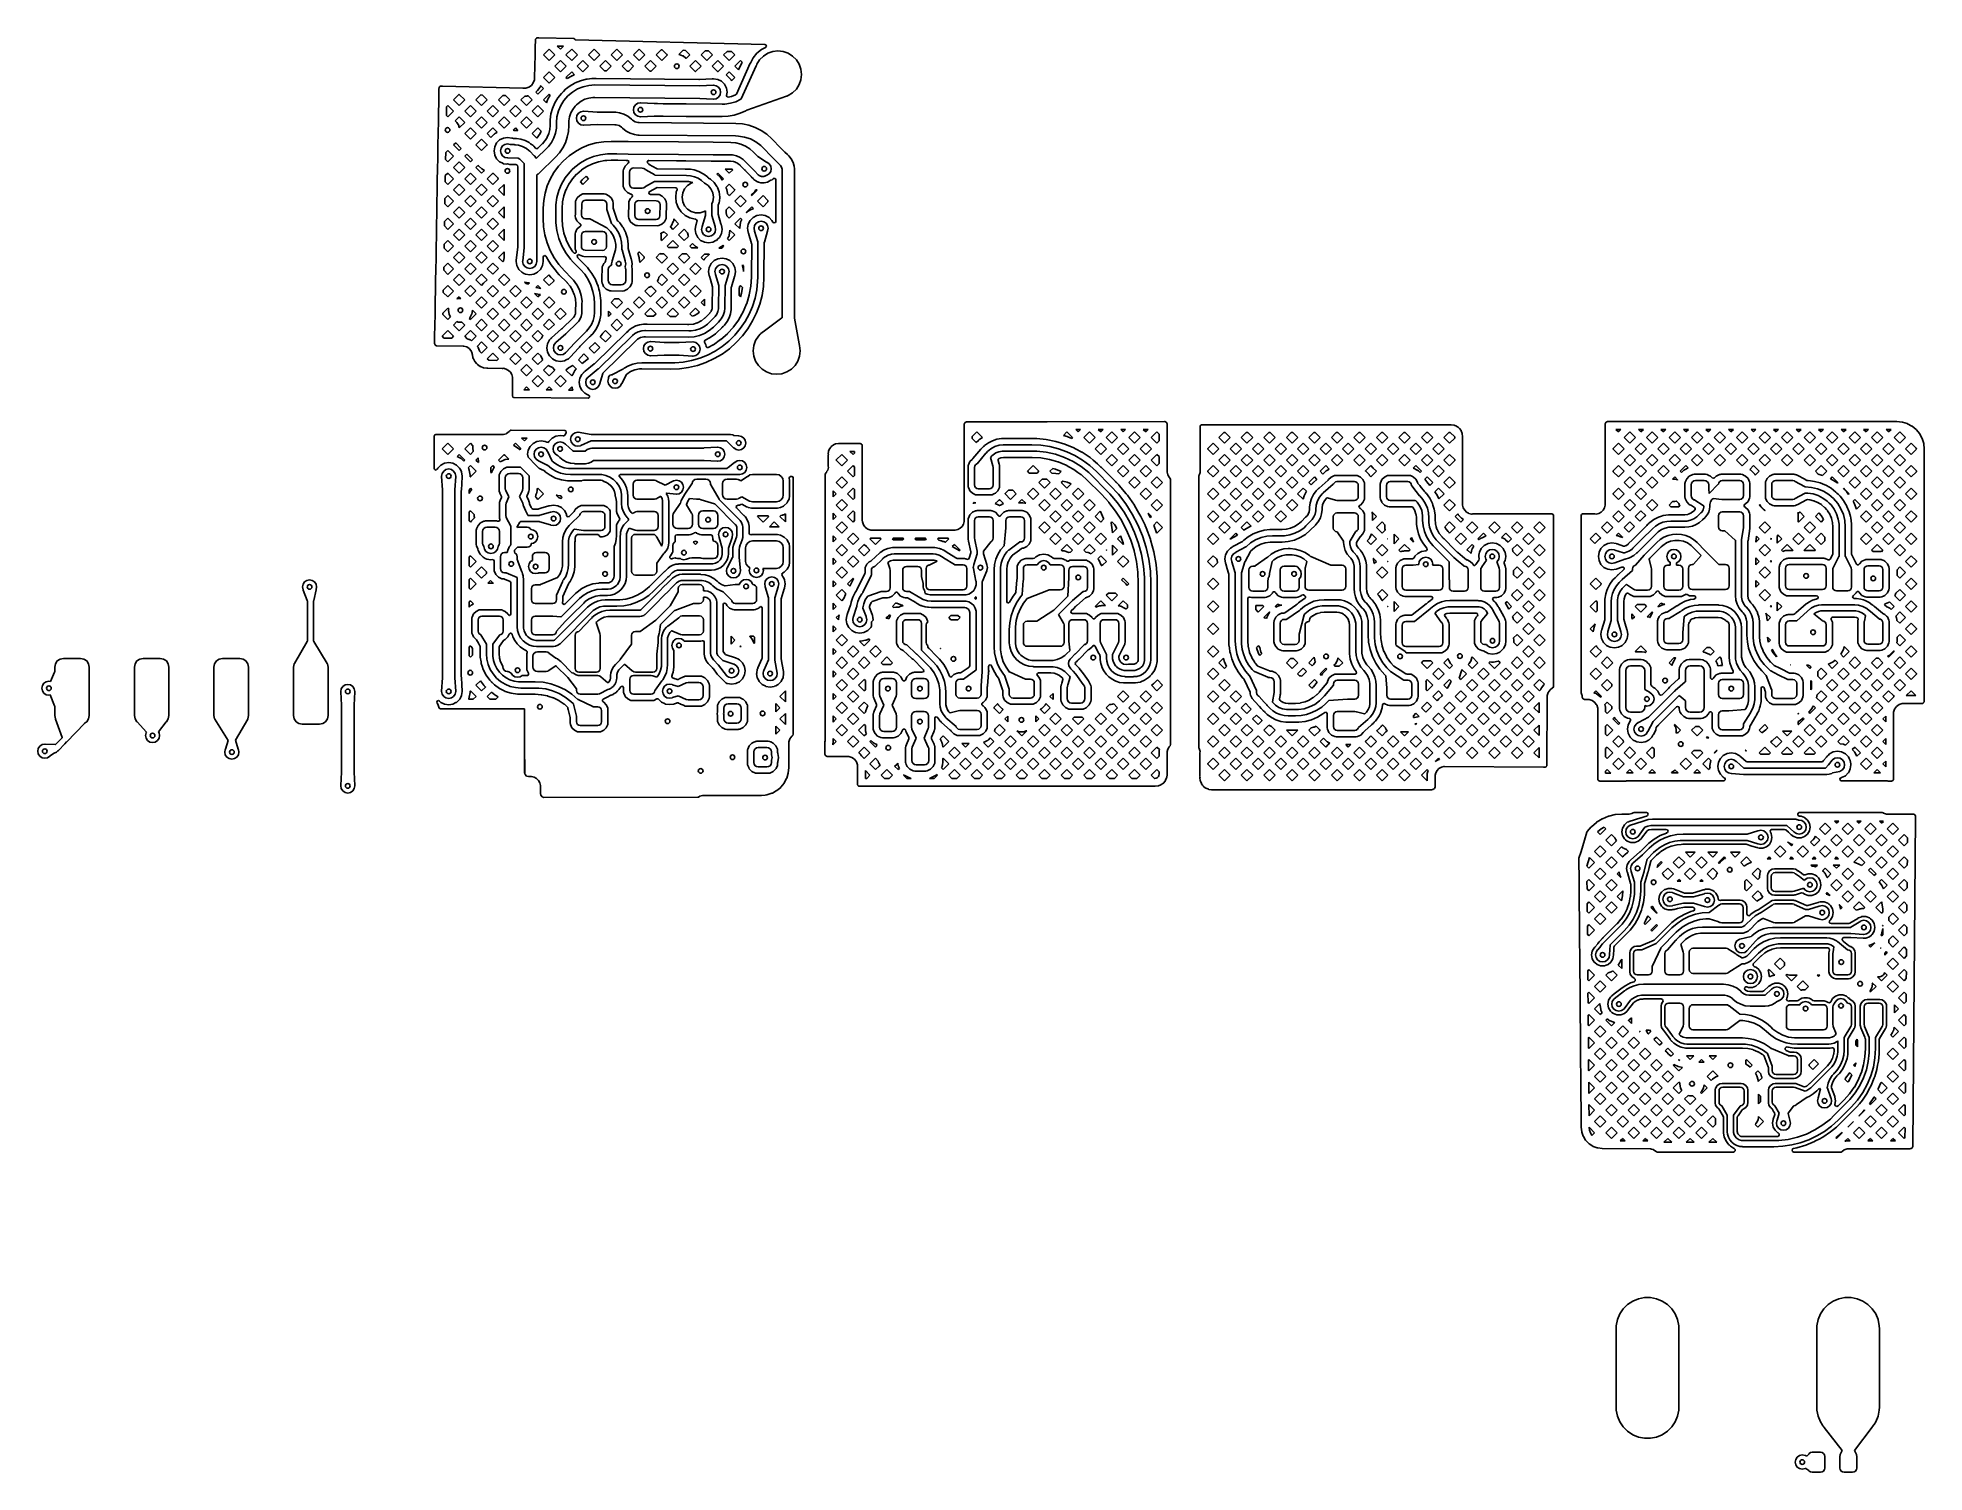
# Model space of a CAD drawing. Extents: x 126.5 to 186.7, y -114.4 to -68.6.
import ezdxf

# ---------------------------------------------------------------- set-up
doc = ezdxf.new("R2010")
doc.units = 0
doc.layers.add('BLACK', color=7, linetype='CONTINUOUS')

msp = doc.modelspace()

# ---------------------------------------------------------------- linework, layer by layer
at = {"layer": 'BLACK', "linetype": 'CONTINUOUS'}
for p, q in [((142.428459, -68.645283), (142.451077, -68.633298)), ((142.451077, -68.633298), (142.469739, -68.629066)), ((142.469739, -68.629066), (142.48259, -68.627896)), ((142.48259, -68.627896), (142.504697, -68.628811)), ((142.504697, -68.628811), (142.504697, -68.62881)), ((142.504697, -68.62881), (142.507431, -68.628924)), ((142.507431, -68.628924), (142.511824, -68.628577)), ((142.511824, -68.628577), (143.621035, -68.657635)), ((142.37674, -69.534138), (142.38615, -69.174927)), ((142.38615, -69.174927), (142.393458, -68.895945)), ((142.393458, -68.895945), (142.397593, -68.738097)), ((142.397593, -68.738097), (142.397595, -68.738092)), ((142.397595, -68.738092), (142.39842, -68.706568)), ((142.39842, -68.706568), (142.400456, -68.693815)), ((142.400456, -68.693815), (142.405933, -68.675492)), ((142.405933, -68.675492), (142.41942, -68.653733)), ((142.41942, -68.653733), (142.428459, -68.645283)), ((142.836842, -68.993907), (142.655822, -69.174927)), ((142.655822, -69.174927), (142.836843, -69.355948)), ((143.017863, -69.174928), (142.836842, -68.993907)), ((142.836843, -69.355948), (143.017863, -69.174928)), ((143.291698, -68.901092), (143.095262, -68.895945)), ((143.095262, -68.895945), (143.196053, -68.996736)), ((143.196053, -68.996736), (143.291698, -68.901092)), ((143.555264, -68.993908), (143.374244, -69.174928)), ((143.374244, -69.174928), (143.555264, -69.355948)), ((143.736284, -69.174928), (143.555264, -68.993908)), ((143.555264, -69.355948), (143.736284, -69.174928)), ((143.621035, -68.657635), (143.655295, -68.672889)), ((143.655295, -68.672889), (143.657412, -68.678403)), ((143.657412, -68.678403), (143.669182, -68.690792)), ((143.669182, -68.690792), (143.669183, -68.690792)), ((143.669183, -68.690792), (143.669183, -68.690793)), ((143.669183, -68.690793), (149.720162, -68.84276)), ((144.273684, -68.993908), (144.092664, -69.174928)), ((144.092664, -69.174928), (144.273684, -69.355948)), ((144.454703, -69.174927), (144.273684, -68.993908)), ((144.273684, -69.355948), (144.454704, -69.174928)), ((144.454704, -69.174928), (144.454703, -69.174927)), ((144.992104, -68.993907), (144.811084, -69.174927)), ((144.811084, -69.174927), (144.992105, -69.355948)), ((145.173124, -69.174927), (144.992104, -68.993907)), ((144.992105, -69.355948), (145.173125, -69.174928)), ((145.173125, -69.174928), (145.173124, -69.174927)), ((145.710298, -68.994133), (145.529504, -69.174927)), ((145.529504, -69.174927), (145.710525, -69.355948)), ((145.710762, -68.994145), (145.710298, -68.994133)), ((145.710525, -69.355948), (145.891545, -69.174928)), ((145.891544, -69.174927), (145.710762, -68.994145)), ((145.891545, -69.174928), (145.891544, -69.174927)), ((146.411118, -69.011734), (146.247925, -69.174927)), ((146.247925, -69.174927), (146.428946, -69.355948)), ((146.447691, -69.012653), (146.411118, -69.011734)), ((146.428946, -69.355948), (146.609966, -69.174928)), ((146.596065, -69.161027), (146.447691, -69.012653)), ((146.609966, -69.174928), (146.596065, -69.161027)), ((147.111937, -69.029335), (146.980246, -69.161027)), ((146.980246, -69.161027), (146.985315, -69.161921)), ((146.985315, -69.161921), (147.094341, -69.201604)), ((147.094341, -69.201604), (147.109079, -69.210113)), ((147.109079, -69.210113), (147.197957, -69.284691)), ((147.184618, -69.03116), (147.111937, -69.029335)), ((147.328385, -69.174927), (147.184618, -69.03116)), ((147.207385, -69.295927), (147.328385, -69.174927)), ((147.812758, -69.046935), (147.684766, -69.174927)), ((147.684766, -69.174927), (147.865787, -69.355948)), ((147.921547, -69.049668), (147.812758, -69.046935)), ((147.865787, -69.355948), (148.046807, -69.174928)), ((148.046806, -69.174927), (147.921547, -69.049668)), ((148.046807, -69.174928), (148.046806, -69.174927)), ((148.513577, -69.064536), (148.403186, -69.174927)), ((148.403186, -69.174927), (148.584207, -69.355948)), ((148.658474, -69.068175), (148.513577, -69.064536)), ((148.584207, -69.355948), (148.765227, -69.174928)), ((148.765227, -69.174928), (148.658474, -69.068175)), ((149.464643, -69.124643), (149.345868, -69.269368)), ((149.609368, -69.005868), (149.464643, -69.124643)), ((149.553626, -69.332383), (149.672383, -69.213626)), ((149.609375, -69.005863), (149.609368, -69.005868)), ((149.742029, -68.934959), (149.609375, -69.005863)), ((149.672383, -69.213626), (149.814587, -69.124273)), ((149.720162, -68.84276), (149.754438, -68.857978)), ((149.752698, -68.927252), (149.742029, -68.934959)), ((149.767916, -68.892975), (149.752698, -68.927252)), ((149.754438, -68.857978), (149.767916, -68.892975)), ((149.814587, -69.124273), (149.973109, -69.068804)), ((149.973109, -69.068804), (150.14, -69.05)), ((150.14, -69.05), (150.306891, -69.068804)), ((150.306891, -69.068804), (150.465413, -69.124273)), ((150.465413, -69.124273), (150.607617, -69.213626)), ((150.607617, -69.213626), (150.726374, -69.332383)), ((142.367331, -69.893348), (142.37674, -69.534138)), ((142.836843, -69.712328), (142.655823, -69.893348)), ((143.017863, -69.893348), (142.836843, -69.712328)), ((143.196053, -69.353118), (143.015034, -69.534138)), ((143.015034, -69.534138), (143.196053, -69.715157)), ((143.377073, -69.534138), (143.196053, -69.353118)), ((143.196053, -69.715157), (143.377073, -69.534138)), ((143.555264, -69.712328), (143.374244, -69.893348)), ((143.64983, -69.806894), (143.555264, -69.712328)), ((143.563461, -69.841996), (143.568081, -69.839951)), ((143.568081, -69.839951), (143.569558, -69.839326)), ((143.569558, -69.839326), (143.633291, -69.813576)), ((143.633291, -69.813576), (143.64983, -69.806894)), ((143.914474, -69.353118), (143.733454, -69.534138)), ((143.733454, -69.534138), (143.914473, -69.715157)), ((143.914473, -69.715157), (144.095492, -69.534138)), ((144.095493, -69.534137), (143.914474, -69.353118)), ((144.095492, -69.534138), (144.095493, -69.534137)), ((144.632894, -69.353118), (144.451875, -69.534138)), ((144.451875, -69.534138), (144.602061, -69.684324)), ((144.602061, -69.684324), (144.663193, -69.684858)), ((144.813914, -69.534137), (144.632894, -69.353118)), ((144.663193, -69.684858), (144.813913, -69.534138)), ((144.813913, -69.534138), (144.813914, -69.534137)), ((145.351315, -69.353118), (145.170295, -69.534138)), ((145.170295, -69.534138), (145.326806, -69.690649)), ((145.326806, -69.690649), (145.375398, -69.691073)), ((145.532334, -69.534137), (145.351315, -69.353118)), ((145.375398, -69.691073), (145.532333, -69.534138)), ((145.532333, -69.534138), (145.532334, -69.534137)), ((146.069735, -69.353118), (145.888716, -69.534138)), ((145.888716, -69.534138), (146.051551, -69.696973)), ((146.051551, -69.696973), (146.087604, -69.697288)), ((146.250755, -69.534137), (146.069735, -69.353118)), ((146.087604, -69.697288), (146.250754, -69.534138)), ((146.250754, -69.534138), (146.250755, -69.534137)), ((147.197957, -69.284691), (147.207385, -69.295927)), ((147.506576, -69.353118), (147.325556, -69.534138)), ((147.325556, -69.534138), (147.501041, -69.709623)), ((147.501041, -69.709623), (147.512013, -69.709719)), ((147.687595, -69.534137), (147.506576, -69.353118)), ((147.512013, -69.709719), (147.687594, -69.534138)), ((147.687594, -69.534138), (147.687595, -69.534137)), ((148.224997, -69.353118), (148.043977, -69.534138)), ((148.043977, -69.534138), (148.211408, -69.701569)), ((148.211408, -69.701569), (148.234868, -69.705285)), ((148.406016, -69.534137), (148.224997, -69.353118)), ((148.234868, -69.705285), (148.406016, -69.534137)), ((148.584206, -69.712327), (148.482957, -69.813576)), ((148.482957, -69.813576), (148.492714, -69.820667)), ((148.492714, -69.820667), (148.495733, -69.823047)), ((148.495733, -69.823047), (148.504928, -69.830901)), ((148.504928, -69.830901), (148.507751, -69.833511)), ((148.507751, -69.833511), (148.617064, -69.942824)), ((148.765226, -69.893347), (148.584206, -69.712327)), ((148.943417, -69.353118), (148.762397, -69.534137)), ((148.762397, -69.534137), (148.881965, -69.653705)), ((149.255055, -69.438945), (148.811113, -70.424736)), ((148.881965, -69.653705), (148.994381, -69.404082)), ((148.994381, -69.404082), (148.943417, -69.353118)), ((148.966414, -70.580345), (149.442434, -69.523324)), ((149.256255, -69.436857), (149.255055, -69.438945)), ((149.257228, -69.435201), (149.256216, -69.436834)), ((149.256216, -69.436834), (149.256255, -69.436857)), ((149.345866, -69.269371), (149.257228, -69.435201)), ((149.345868, -69.269368), (149.345866, -69.269371)), ((149.442434, -69.523324), (149.448956, -69.517188)), ((149.448956, -69.517188), (149.449364, -69.517193)), ((149.449364, -69.517193), (149.464273, -69.474587)), ((149.464273, -69.474587), (149.553626, -69.332383)), ((150.726374, -69.332383), (150.815727, -69.474587)), ((150.815727, -69.474587), (150.871196, -69.633109)), ((150.871196, -69.633109), (150.89, -69.8)), ((150.89, -69.8), (150.871196, -69.966891)), ((139.313451, -70.611768), (139.3178, -70.362743)), ((139.3178, -70.362743), (139.319777, -70.249578)), ((139.319777, -70.249578), (139.321689, -70.236862)), ((139.321689, -70.236862), (139.326964, -70.218571)), ((139.326964, -70.218571), (139.340159, -70.196754)), ((139.340159, -70.196754), (139.349062, -70.188232)), ((139.349062, -70.188232), (139.371436, -70.176001)), ((139.371436, -70.176001), (139.389945, -70.171529)), ((139.389945, -70.171529), (139.40273, -70.170175)), ((139.40273, -70.170175), (139.424884, -70.170756)), ((139.424884, -70.170756), (139.424885, -70.170755)), ((139.424885, -70.170755), (139.430607, -70.170905)), ((139.430607, -70.170905), (139.430683, -70.170898)), ((139.430683, -70.170898), (142.001535, -70.238248)), ((139.957134, -70.436774), (139.782141, -70.611768)), ((139.96951, -70.437098), (139.957134, -70.436774)), ((140.14418, -70.611768), (139.96951, -70.437098)), ((142.001535, -70.238248), (142.005625, -70.238789)), ((142.005625, -70.238789), (142.010536, -70.238848)), ((142.010536, -70.238848), (142.036001, -70.239155)), ((142.036001, -70.239155), (142.036515, -70.239165)), ((142.036515, -70.239165), (142.060356, -70.23979)), ((142.060356, -70.23979), (142.060357, -70.239789)), ((142.060357, -70.239789), (142.062817, -70.239854)), ((142.062817, -70.239854), (142.066544, -70.23956)), ((142.066544, -70.23956), (142.088279, -70.239854)), ((142.088279, -70.239854), (142.185951, -70.209718)), ((142.185951, -70.209718), (142.269696, -70.151111)), ((142.269696, -70.151111), (142.331463, -70.069668)), ((142.331463, -70.069668), (142.365312, -69.973219)), ((142.365312, -69.973219), (142.366564, -69.922616)), ((142.366564, -69.922616), (142.367331, -69.893348)), ((142.422226, -70.351947), (142.406798, -70.362743)), ((142.406798, -70.362743), (142.477633, -70.433578)), ((142.425264, -70.34964), (142.422226, -70.351947)), ((142.434523, -70.342022), (142.425264, -70.34964)), ((142.437369, -70.339489), (142.434523, -70.342022)), ((142.451517, -70.325873), (142.437369, -70.339489)), ((142.454158, -70.323125), (142.451517, -70.325873)), ((142.462128, -70.314161), (142.454158, -70.323125)), ((142.464551, -70.311212), (142.462128, -70.314161)), ((142.538183, -70.214123), (142.464551, -70.311212)), ((142.477633, -70.433578), (142.658653, -70.252558)), ((142.540368, -70.210997), (142.538183, -70.214123)), ((142.546849, -70.200908), (142.540368, -70.210997)), ((142.548782, -70.197624), (142.546849, -70.200908)), ((142.558079, -70.180328), (142.548782, -70.197624)), ((142.559753, -70.1769), (142.558079, -70.180328)), ((142.564592, -70.165927), (142.559753, -70.1769)), ((142.565993, -70.162382), (142.564592, -70.165927)), ((142.566638, -70.160543), (142.565993, -70.162382)), ((142.658653, -70.252558), (142.566638, -70.160543)), ((142.655823, -69.893348), (142.836843, -70.074368)), ((142.836843, -70.430749), (142.655823, -70.611769)), ((142.836843, -70.074368), (143.017863, -69.893348)), ((142.870141, -70.464047), (142.836843, -70.430749)), ((143.225791, -70.404506), (143.111572, -70.550696)), ((143.225803, -70.404492), (143.225791, -70.404506)), ((143.248538, -70.382149), (143.225803, -70.404492)), ((143.248635, -70.382041), (143.248538, -70.382149)), ((143.291958, -70.339468), (143.248635, -70.382041)), ((143.291959, -70.339469), (143.291958, -70.339468)), ((143.35813, -70.274444), (143.291959, -70.339469)), ((143.358133, -70.274441), (143.35813, -70.274444)), ((143.506295, -70.162796), (143.358133, -70.274441)), ((143.374244, -69.893348), (143.409128, -69.928232)), ((143.409128, -69.928232), (143.547284, -69.850071)), ((143.43249, -70.482477), (143.578526, -70.359941)), ((143.506309, -70.162787), (143.506295, -70.162796)), ((143.636809, -70.088956), (143.506309, -70.162787)), ((143.547284, -69.850071), (143.548691, -69.849305)), ((143.548691, -69.849305), (143.553145, -69.846974)), ((143.553145, -69.846974), (143.554568, -69.846259)), ((143.554568, -69.846259), (143.561996, -69.842674)), ((143.561996, -69.842674), (143.563461, -69.841996)), ((143.578526, -70.359941), (143.741933, -70.261758)), ((143.667787, -70.07143), (143.636809, -70.088956)), ((143.667789, -70.071429), (143.667787, -70.07143)), ((143.667793, -70.071427), (143.667789, -70.071429)), ((143.839815, -70.001927), (143.667793, -70.071427)), ((143.741933, -70.261758), (143.918688, -70.190346)), ((143.839817, -70.001926), (143.839815, -70.001927)), ((144.019434, -69.955476), (143.839817, -70.001926)), ((143.918688, -70.190346), (144.104437, -70.147464)), ((144.019439, -69.955475), (144.019434, -69.955476)), ((144.019441, -69.955475), (144.019439, -69.955475)), ((144.052953, -69.95136), (144.019441, -69.955475)), ((144.203597, -69.932864), (144.052953, -69.95136)), ((144.104437, -70.147464), (144.294249, -70.134192)), ((144.240564, -69.933187), (144.203597, -69.932864)), ((144.240678, -69.933181), (144.240564, -69.933187)), ((144.296359, -69.933667), (144.240678, -69.933181)), ((144.294249, -70.134192), (144.294607, -70.13416)), ((144.294607, -70.13416), (144.294608, -70.13416)), ((144.294608, -70.13416), (147.645154, -70.1634)), ((144.302217, -69.933717), (144.296359, -69.933667)), ((144.302218, -69.933718), (144.302217, -69.933717)), ((144.337595, -69.934026), (144.302218, -69.933718)), ((147.609149, -69.962577), (144.337595, -69.934026)), ((147.620719, -69.961295), (147.609149, -69.962577)), ((147.636866, -69.957524), (147.620719, -69.961295)), ((147.636879, -69.957522), (147.636866, -69.957524)), ((148.037098, -69.938681), (147.636879, -69.957522)), ((147.645154, -70.1634), (147.646538, -70.162796)), ((147.646538, -70.162796), (148.071147, -70.142806)), ((148.061483, -69.937533), (148.037098, -69.938681)), ((148.061484, -69.937533), (148.061483, -69.937533)), ((148.061494, -69.937533), (148.061484, -69.937533)), ((148.06165, -69.937557), (148.061494, -69.937533)), ((148.061929, -69.937555), (148.06165, -69.937557)), ((148.063886, -69.937656), (148.061929, -69.937555)), ((148.063891, -69.937548), (148.063886, -69.937656)), ((148.076581, -69.937498), (148.063891, -69.937548)), ((148.071147, -70.142806), (148.074459, -70.143998)), ((148.074459, -70.143998), (148.083343, -70.142232)), ((148.083342, -69.936428), (148.076581, -69.937498)), ((148.083343, -69.936428), (148.083342, -69.936428)), ((148.216469, -69.957513), (148.083343, -69.936428)), ((148.083343, -70.142232), (148.169447, -70.159359)), ((148.169447, -70.159359), (148.242442, -70.208133)), ((148.21647, -69.957513), (148.216469, -69.957513)), ((148.216471, -69.957514), (148.21647, -69.957513)), ((148.336556, -70.018699), (148.216471, -69.957514)), ((148.242442, -70.208133), (148.291216, -70.281128)), ((148.291216, -70.281128), (148.308343, -70.367232)), ((148.308343, -70.367232), (148.291216, -70.453336)), ((148.336563, -70.018704), (148.336556, -70.018699)), ((148.43187, -70.114011), (148.336563, -70.018704)), ((148.431875, -70.114018), (148.43187, -70.114011)), ((148.463456, -70.176001), (148.431875, -70.114018)), ((148.493062, -70.234106), (148.463456, -70.176001)), ((148.514147, -70.367232), (148.493062, -70.234106)), ((148.498111, -70.468478), (148.514147, -70.367232)), ((148.617064, -69.942824), (148.619674, -69.945647)), ((148.619674, -69.945647), (148.627528, -69.954842)), ((148.627528, -69.954842), (148.629908, -69.957861)), ((148.629908, -69.957861), (148.641556, -69.973889)), ((148.641556, -69.973889), (148.643697, -69.977092)), ((148.643697, -69.977092), (148.650025, -69.987418)), ((148.650025, -69.987418), (148.651905, -69.990775)), ((148.651905, -69.990775), (148.657269, -70.001304)), ((148.657269, -70.001304), (148.765226, -69.893347)), ((148.811113, -70.424736), (148.790839, -70.447105)), ((150.607617, -70.386374), (150.465413, -70.475727)), ((150.726374, -70.267617), (150.607617, -70.386374)), ((150.815727, -70.125413), (150.726374, -70.267617)), ((150.871196, -69.966891), (150.815727, -70.125413)), ((139.304837, -71.104924), (139.313451, -70.611768)), ((139.561638, -70.83227), (139.556876, -71.104924)), ((139.60395, -70.789958), (139.561638, -70.83227)), ((139.784971, -70.970979), (139.60395, -70.789958)), ((139.603951, -71.151999), (139.784971, -70.970979)), ((139.782141, -70.611768), (139.963161, -70.792788)), ((139.963161, -70.792788), (140.144181, -70.611769)), ((140.322371, -70.789959), (140.141352, -70.970979)), ((140.141352, -70.970979), (140.322371, -71.151998)), ((140.144181, -70.611769), (140.14418, -70.611768)), ((140.503391, -70.970979), (140.322371, -70.789959)), ((140.322371, -71.151998), (140.503391, -70.970979)), ((140.657215, -70.455114), (140.500561, -70.611768)), ((140.500561, -70.611768), (140.681582, -70.792789)), ((140.707258, -70.456425), (140.657215, -70.455114)), ((140.681582, -70.792789), (140.862602, -70.611769)), ((140.862601, -70.611768), (140.707258, -70.456425)), ((141.040792, -70.789959), (140.859772, -70.970979)), ((140.859772, -70.970979), (141.040792, -71.151999)), ((140.862602, -70.611769), (140.862601, -70.611768)), ((141.221812, -70.970979), (141.040792, -70.789959)), ((141.040792, -71.151999), (141.221812, -70.970979)), ((141.357294, -70.473455), (141.218982, -70.611768)), ((141.218982, -70.611768), (141.400002, -70.792788)), ((141.445006, -70.475753), (141.357294, -70.473455)), ((141.400002, -70.792788), (141.581022, -70.611769)), ((141.581021, -70.611768), (141.445006, -70.475753)), ((141.759212, -70.789959), (141.578193, -70.970979)), ((141.578193, -70.970979), (141.759212, -71.151998)), ((141.581022, -70.611769), (141.581021, -70.611768)), ((141.940232, -70.970979), (141.759212, -70.789959)), ((141.759212, -71.151998), (141.940232, -70.970979)), ((142.057373, -70.491797), (141.937402, -70.611768)), ((141.937402, -70.611768), (142.118423, -70.792789)), ((142.066165, -70.492029), (142.057373, -70.491797)), ((142.070996, -70.491918), (142.066165, -70.492029)), ((142.074189, -70.491686), (142.070996, -70.491918)), ((142.094738, -70.491964), (142.074189, -70.491686)), ((142.098565, -70.491866), (142.094738, -70.491964)), ((142.110584, -70.491088), (142.098565, -70.491866)), ((142.114394, -70.490691), (142.110584, -70.491088)), ((142.133919, -70.487883), (142.114394, -70.490691)), ((142.118423, -70.792789), (142.299443, -70.611769)), ((142.137689, -70.487189), (142.133919, -70.487883)), ((142.149448, -70.484546), (142.137689, -70.487189)), ((142.15315, -70.483561), (142.149448, -70.484546)), ((142.16697, -70.479296), (142.15315, -70.483561)), ((142.299443, -70.611769), (142.16697, -70.479296)), ((142.477633, -70.789959), (142.296613, -70.970979)), ((142.296613, -70.970979), (142.477632, -71.151998)), ((142.477632, -71.151998), (142.658488, -70.971142)), ((142.658559, -70.970885), (142.477633, -70.789959)), ((142.655823, -70.611769), (142.746908, -70.702854)), ((142.658488, -70.971142), (142.658559, -70.970885)), ((142.746908, -70.702854), (142.787044, -70.608303)), ((142.787044, -70.608303), (142.787693, -70.606841)), ((142.787693, -70.606841), (142.789812, -70.60227)), ((142.789812, -70.60227), (142.790513, -70.600822)), ((142.790513, -70.600822), (142.794226, -70.593456)), ((142.794226, -70.593456), (142.794972, -70.592035)), ((142.794972, -70.592035), (142.797388, -70.587609)), ((142.797388, -70.587609), (142.798177, -70.586216)), ((142.798177, -70.586216), (142.870141, -70.464047)), ((142.944903, -70.881352), (142.895317, -71.060144)), ((143.017402, -70.710558), (142.944903, -70.881352)), ((143.111567, -70.550702), (143.017402, -70.710558)), ((143.085794, -71.148476), (143.131915, -70.963504)), ((143.111572, -70.550696), (143.111567, -70.550702)), ((143.131915, -70.963504), (143.206404, -70.788024)), ((143.206404, -70.788024), (143.307427, -70.626357)), ((143.307427, -70.626357), (143.432439, -70.482551)), ((143.432439, -70.482551), (143.43249, -70.482477)), ((143.531593, -71.029612), (143.490893, -71.151247)), ((143.59082, -70.915842), (143.531593, -71.029612)), ((143.667115, -70.812738), (143.59082, -70.915842)), ((143.712857, -70.767788), (143.667115, -70.812738)), ((143.758593, -70.72283), (143.71285, -70.767781)), ((143.71285, -70.767781), (143.712857, -70.767788)), ((143.723079, -71.109924), (143.771853, -71.036929)), ((143.863015, -70.648348), (143.758593, -70.72283)), ((143.771853, -71.036929), (143.844848, -70.988155)), ((143.844848, -70.988155), (143.930952, -70.971028)), ((143.977803, -70.591118), (143.863015, -70.648348)), ((143.930952, -70.971028), (143.940087, -70.972845)), ((143.940087, -70.972845), (143.942648, -70.971798)), ((143.942648, -70.971798), (143.943333, -70.971821)), ((143.943333, -70.971821), (144.37125, -70.99925)), ((144.100131, -70.55255), (143.977803, -70.591118)), ((144.226986, -70.533592), (144.100131, -70.55255)), ((144.291116, -70.534152), (144.226986, -70.533592)), ((144.291117, -70.534144), (144.291116, -70.534143)), ((144.291116, -70.534143), (144.291116, -70.534144)), ((144.291116, -70.534144), (144.291116, -70.534152)), ((147.641778, -70.563385), (144.291117, -70.534144)), ((144.37125, -70.99925), (144.372519, -70.999873)), ((144.372519, -70.999873), (144.93285, -71.004763)), ((144.93285, -71.004763), (144.964327, -71.00814)), ((144.964327, -71.00814), (145.079967, -71.020544)), ((145.079967, -71.020544), (145.221191, -71.064727)), ((145.52337, -70.926877), (145.540497, -70.840773)), ((145.540497, -71.012981), (145.52337, -70.926877)), ((145.540497, -70.840773), (145.589271, -70.767778)), ((145.589271, -71.085976), (145.540497, -71.012981)), ((145.589271, -70.767778), (145.662266, -70.719004)), ((145.662266, -70.719004), (145.74837, -70.701877)), ((145.74837, -70.701877), (145.757499, -70.703692)), ((145.757499, -70.703692), (145.760066, -70.702643)), ((145.760066, -70.702643), (145.760727, -70.702665)), ((145.760727, -70.702665), (146.188584, -70.72998)), ((146.188584, -70.72998), (146.189855, -70.730604)), ((146.189855, -70.730604), (146.297412, -70.731494)), ((146.297412, -70.731494), (146.297415, -70.731494)), ((146.297415, -70.731494), (146.479816, -70.732921)), ((146.479816, -70.732921), (146.479819, -70.732921)), ((146.479819, -70.732921), (147.209799, -70.738301)), ((147.209799, -70.738301), (147.209805, -70.738301)), ((147.209805, -70.738301), (148.356851, -70.746238)), ((147.643045, -70.564008), (147.641778, -70.563385)), ((148.07095, -70.591437), (147.643045, -70.564008)), ((148.071646, -70.591461), (148.07095, -70.591437)), ((148.074204, -70.590414), (148.071646, -70.591461)), ((148.083343, -70.592232), (148.074204, -70.590414)), ((148.169447, -70.575105), (148.083343, -70.592232)), ((148.242442, -70.526331), (148.169447, -70.575105)), ((148.291216, -70.453336), (148.242442, -70.526331)), ((148.356851, -70.746238), (148.356854, -70.746238)), ((148.356854, -70.746238), (148.356856, -70.746238)), ((148.356856, -70.746238), (148.356856, -70.74622)), ((148.356856, -70.74622), (148.445614, -70.746777)), ((148.445614, -70.746777), (148.621297, -70.721302)), ((148.498683, -70.486808), (148.498111, -70.468478)), ((148.520234, -70.5175), (148.498683, -70.486808)), ((148.557176, -70.523965), (148.520234, -70.5175)), ((148.644345, -70.504521), (148.557176, -70.523965)), ((148.621297, -70.721302), (148.791152, -70.669701)), ((148.651415, -70.502373), (148.644345, -70.504521)), ((148.781342, -70.451918), (148.651415, -70.502373)), ((148.934758, -71.039504), (148.746197, -71.099389)), ((148.788008, -70.448731), (148.781342, -70.451918)), ((148.790839, -70.447105), (148.788008, -70.448731)), ((148.791152, -70.669701), (148.951317, -70.593146)), ((149.114316, -70.956438), (148.934758, -71.039504)), ((148.951317, -70.593146), (148.966152, -70.583065)), ((148.966056, -70.58124), (148.966414, -70.580345)), ((148.966152, -70.583065), (148.966056, -70.58124)), ((149.137426, -70.941978), (149.114316, -70.956438)), ((149.137653, -70.942205), (149.137426, -70.941978)), ((149.146595, -70.942696), (149.137653, -70.942205)), ((150.415367, -70.497), (149.146595, -70.942696)), ((150.415952, -70.496776), (150.415367, -70.497)), ((150.421731, -70.491011), (150.415952, -70.496776)), ((150.465413, -70.475727), (150.421731, -70.491011)), ((139.294628, -71.689399), (139.301801, -71.278734)), ((139.301801, -71.278734), (139.304837, -71.104924)), ((139.556876, -71.104924), (139.603951, -71.151999)), ((139.963161, -71.149169), (139.833595, -71.278734)), ((139.833595, -71.278734), (139.883114, -71.320285)), ((139.883114, -71.320285), (139.894052, -71.333321)), ((139.894052, -71.333321), (139.952064, -71.4338)), ((139.952064, -71.4338), (139.957885, -71.449792)), ((139.957885, -71.449792), (139.967881, -71.506488)), ((140.144181, -71.330189), (139.963161, -71.149169)), ((139.967881, -71.506488), (140.144181, -71.330189)), ((140.322371, -71.508379), (140.141352, -71.689399)), ((140.503391, -71.689399), (140.322371, -71.508379)), ((140.681582, -71.149169), (140.500562, -71.330189)), ((140.500562, -71.330189), (140.681582, -71.511209)), ((140.862602, -71.330189), (140.681582, -71.149169)), ((140.681582, -71.511209), (140.862602, -71.330189)), ((141.040792, -71.508379), (140.859772, -71.689399)), ((141.112825, -71.580413), (141.040792, -71.508379)), ((141.178974, -71.646562), (141.112825, -71.580413)), ((141.133507, -71.669729), (141.178974, -71.646562)), ((141.400002, -71.149169), (141.218982, -71.330189)), ((141.218982, -71.330189), (141.400002, -71.511208)), ((141.581022, -71.330189), (141.400002, -71.149169)), ((141.400002, -71.511208), (141.581022, -71.330189)), ((141.759212, -71.508379), (141.687178, -71.580413)), ((141.687178, -71.580413), (141.692296, -71.581224)), ((141.692296, -71.581224), (141.696072, -71.581976)), ((141.696072, -71.581976), (141.707836, -71.584801)), ((141.707836, -71.584801), (141.711534, -71.585844)), ((141.711534, -71.585844), (141.716844, -71.587569)), ((141.716844, -71.587569), (141.78447, -71.588161)), ((141.839484, -71.588651), (141.759212, -71.508379)), ((141.78447, -71.588161), (141.784687, -71.588167)), ((141.784687, -71.588167), (141.839484, -71.588651)), ((142.118423, -71.149169), (141.937403, -71.330189)), ((141.937403, -71.330189), (142.118423, -71.511209)), ((142.299443, -71.330189), (142.118423, -71.149169)), ((142.118423, -71.511209), (142.299443, -71.330189)), ((142.477633, -71.508379), (142.296613, -71.689399)), ((142.581435, -71.612181), (142.477633, -71.508379)), ((142.549703, -71.686934), (142.581435, -71.612181)), ((142.855584, -71.560557), (142.82587, -71.679731)), ((142.856854, -71.552974), (142.855584, -71.560557)), ((142.86773, -71.428659), (142.856854, -71.552974)), ((142.867914, -71.424816), (142.86773, -71.428659)), ((142.868518, -71.355721), (142.867914, -71.424816)), ((142.868684, -71.336634), (142.868518, -71.355719)), ((142.868518, -71.355719), (142.868518, -71.355721)), ((142.869163, -71.281618), (142.868684, -71.336634)), ((142.869165, -71.281592), (142.869163, -71.281618)), ((142.869494, -71.243871), (142.869165, -71.281592)), ((142.869495, -71.243869), (142.869494, -71.243871)), ((142.895317, -71.060144), (142.869495, -71.243869)), ((143.040858, -71.670043), (143.06768, -71.509761)), ((143.06768, -71.509761), (143.06839, -71.428509)), ((143.06839, -71.428509), (143.068391, -71.428509)), ((143.068391, -71.428509), (143.069177, -71.338389)), ((143.069177, -71.338386), (143.085794, -71.148476)), ((143.069177, -71.338389), (143.069177, -71.338386)), ((143.454488, -71.618858), (143.41633, -71.802306)), ((143.468371, -71.432026), (143.454488, -71.618858)), ((143.468375, -71.431998), (143.468371, -71.432026)), ((143.469161, -71.34188), (143.468375, -71.431998)), ((143.469162, -71.34188), (143.469161, -71.34188)), ((143.469722, -71.277751), (143.469162, -71.34188)), ((143.490893, -71.151247), (143.469722, -71.277751)), ((143.705952, -71.196028), (143.723079, -71.109924)), ((143.723079, -71.282132), (143.705952, -71.196028)), ((143.771853, -71.355127), (143.723079, -71.282132)), ((143.844848, -71.403901), (143.771853, -71.355127)), ((143.930952, -71.421028), (143.844848, -71.403901)), ((143.939836, -71.41926), (143.930952, -71.421028)), ((143.943147, -71.420453), (143.939836, -71.41926)), ((144.367754, -71.400463), (143.943147, -71.420453)), ((144.369137, -71.399858), (144.367754, -71.400463)), ((144.92936, -71.404747), (144.369137, -71.399858)), ((144.929369, -71.404746), (144.92936, -71.404747)), ((144.929373, -71.404747), (144.929369, -71.404746)), ((144.929373, -71.404748), (144.929373, -71.404747)), ((144.976081, -71.405154), (144.929373, -71.404748)), ((145.066105, -71.430116), (144.976081, -71.405154)), ((145.146599, -71.477529), (145.066105, -71.430116)), ((145.179293, -71.510797), (145.146599, -71.477529)), ((145.179331, -71.510855), (145.179293, -71.510797)), ((145.292889, -71.605719), (145.179331, -71.510855)), ((145.221191, -71.064727), (145.35108, -71.135615)), ((145.422771, -71.676607), (145.292889, -71.605719)), ((145.35108, -71.135615), (145.464642, -71.230484)), ((145.464642, -71.230484), (145.464632, -71.230492)), ((145.464632, -71.230492), (145.497372, -71.263808)), ((145.497372, -71.263808), (145.577868, -71.311224)), ((145.577868, -71.311224), (145.667893, -71.33619)), ((145.662266, -71.13475), (145.589271, -71.085976)), ((145.74837, -71.151877), (145.662266, -71.13475)), ((145.667893, -71.33619), (145.714603, -71.336597)), ((145.714603, -71.336597), (145.714603, -71.336598)), ((145.714603, -71.336598), (148.790706, -71.363442)), ((145.75726, -71.150108), (145.74837, -71.151877)), ((145.760568, -71.151299), (145.75726, -71.150108)), ((146.185265, -71.131194), (145.760568, -71.151299)), ((146.186642, -71.130591), (146.185265, -71.131194)), ((146.294195, -71.131481), (146.186642, -71.130591)), ((146.294238, -71.131477), (146.294195, -71.131481)), ((146.294285, -71.131482), (146.294238, -71.131477)), ((146.47678, -71.13291), (146.294285, -71.131482)), ((146.476823, -71.132906), (146.47678, -71.13291)), ((146.476871, -71.132911), (146.476823, -71.132906)), ((147.206851, -71.138291), (146.476871, -71.132911)), ((147.206899, -71.138286), (147.206851, -71.138291)), ((147.206941, -71.138291), (147.206899, -71.138286)), ((148.354079, -71.146227), (147.206941, -71.138291)), ((148.35408, -71.146228), (148.354079, -71.146227)), ((148.354084, -71.146228), (148.35408, -71.146227)), ((148.35408, -71.146227), (148.35408, -71.146228)), ((148.354595, -71.146181), (148.354084, -71.146228)), ((148.551613, -71.135146), (148.354595, -71.146181)), ((148.746197, -71.099389), (148.551613, -71.135146)), ((148.790706, -71.363442), (148.79071, -71.363442)), ((148.79071, -71.363442), (148.790713, -71.363442)), ((148.790713, -71.363442), (149.003856, -71.379288)), ((149.003856, -71.379288), (149.213107, -71.422821)), ((149.213107, -71.422821), (149.414885, -71.493294)), ((149.414885, -71.493294), (149.605738, -71.589502)), ((149.605738, -71.589502), (149.782401, -71.709798)), ((139.280171, -72.517099), (139.288354, -72.04861)), ((139.288354, -72.04861), (139.294628, -71.689399)), ((139.60395, -72.226799), (139.536095, -72.294654)), ((139.784971, -72.40782), (139.60395, -72.226799)), ((139.853341, -71.977409), (139.782141, -72.04861)), ((139.782141, -72.04861), (139.963161, -72.229629)), ((140.032781, -72.160008), (139.853341, -71.977409)), ((139.963161, -72.229629), (140.032781, -72.160008)), ((140.141352, -71.689399), (140.322371, -71.870418)), ((140.322371, -71.870418), (140.503391, -71.689399)), ((140.681582, -71.86759), (140.500562, -72.04861)), ((140.500562, -72.04861), (140.681581, -72.229629)), ((140.681581, -72.229629), (140.852453, -72.058757)), ((140.856074, -72.042082), (140.681582, -71.86759)), ((140.852453, -72.058757), (140.852897, -72.055959)), ((140.852897, -72.055959), (140.853649, -72.052183)), ((140.853649, -72.052183), (140.856074, -72.042082)), ((140.859772, -71.689399), (140.980249, -71.809876)), ((140.980249, -71.809876), (141.085556, -71.70457)), ((141.100245, -72.105165), (141.07916, -72.238291)), ((141.07916, -72.238291), (141.100245, -72.371417)), ((141.085556, -71.70457), (141.088379, -71.70196)), ((141.088379, -71.70196), (141.097574, -71.694106)), ((141.097574, -71.694106), (141.100593, -71.691726)), ((141.100246, -72.105162), (141.100245, -72.105163)), ((141.100245, -72.105163), (141.100245, -72.105165)), ((141.161431, -71.985077), (141.100246, -72.105162)), ((141.100593, -71.691726), (141.103795, -71.689399)), ((141.103795, -71.689399), (141.116621, -71.680078)), ((141.116621, -71.680078), (141.119824, -71.677937)), ((141.119824, -71.677937), (141.13015, -71.671609)), ((141.13015, -71.671609), (141.133507, -71.669729)), ((141.161436, -71.98507), (141.161431, -71.985077)), ((141.256743, -71.889763), (141.161436, -71.98507)), ((141.25675, -71.889758), (141.256743, -71.889763)), ((141.376835, -71.828573), (141.25675, -71.889758)), ((141.284964, -72.238291), (141.302091, -72.152187)), ((141.302091, -72.324395), (141.284964, -72.238291)), ((141.302091, -72.152187), (141.350865, -72.079192)), ((141.350865, -72.079192), (141.42386, -72.030418)), ((141.376836, -71.828572), (141.376835, -71.828573)), ((141.376838, -71.828572), (141.376836, -71.828572)), ((141.509964, -71.807487), (141.376838, -71.828572)), ((141.42386, -72.030418), (141.509964, -72.013291)), ((141.64309, -71.828572), (141.509964, -71.807487)), ((141.509964, -72.013291), (141.596068, -72.030418)), ((141.596068, -72.030418), (141.599825, -72.032928)), ((141.599825, -72.032928), (141.605528, -72.032413)), ((141.605528, -72.032413), (141.63869, -72.039407)), ((141.63869, -72.039407), (141.721201, -72.040127)), ((141.643091, -71.828572), (141.64309, -71.828572)), ((141.643093, -71.828573), (141.643091, -71.828572)), ((141.643148, -71.828601), (141.643093, -71.828573)), ((141.655274, -71.832883), (141.643148, -71.828601)), ((141.667697, -71.835503), (141.655274, -71.832883)), ((141.680942, -71.838296), (141.667697, -71.835503)), ((141.690619, -71.839349), (141.680942, -71.838296)), ((141.71027, -71.839522), (141.690619, -71.839349)), ((141.713436, -71.839549), (141.71027, -71.839522)), ((141.713437, -71.839549), (141.713436, -71.839549)), ((141.713439, -71.83955), (141.713437, -71.839549)), ((141.778379, -71.840117), (141.713439, -71.83955)), ((141.721201, -72.040127), (141.721211, -72.040128)), ((141.721211, -72.040128), (141.721218, -72.040127)), ((141.721218, -72.040127), (141.741496, -72.042304)), ((141.741496, -72.042304), (141.760184, -72.04431)), ((141.760184, -72.04431), (141.760189, -72.044312)), ((141.760189, -72.044312), (141.858778, -72.0549)), ((141.778473, -71.840123), (141.778379, -71.840117)), ((141.7943, -71.840263), (141.778473, -71.840123)), ((141.794309, -71.840264), (141.7943, -71.840263)), ((141.934985, -71.863815), (141.794309, -71.840264)), ((141.858778, -72.0549), (141.990813, -72.096223)), ((142.070255, -71.909084), (141.934985, -71.863815)), ((141.990813, -72.096223), (142.112251, -72.162509)), ((142.070256, -71.909084), (142.070255, -71.909084)), ((142.07026, -71.909086), (142.070256, -71.909084)), ((142.196783, -71.974958), (142.07026, -71.909086)), ((142.112251, -72.162509), (142.188273, -72.226022)), ((142.188273, -72.226022), (142.188349, -72.226054)), ((142.188349, -72.226054), (142.218438, -72.25119)), ((142.246141, -72.011484), (142.196783, -71.974958)), ((142.311444, -72.059809), (142.246141, -72.011484)), ((142.296613, -71.689399), (142.440935, -71.833721)), ((142.311447, -72.059812), (142.311444, -72.059809)), ((142.322098, -72.070651), (142.311447, -72.059812)), ((142.322368, -72.070892), (142.322098, -72.070651)), ((142.342492, -72.091371), (142.322368, -72.070892)), ((142.404803, -72.15478), (142.342492, -72.091371)), ((142.439324, -72.169433), (142.404803, -72.15478)), ((142.423091, -72.486615), (142.759631, -72.155899)), ((142.474096, -72.155384), (142.439324, -72.169433)), ((142.440935, -71.833721), (142.501551, -71.763992)), ((142.617678, -72.014285), (142.474096, -72.155384)), ((142.501551, -71.763992), (142.549703, -71.686934)), ((142.620313, -72.011484), (142.617678, -72.014285)), ((142.702213, -71.917272), (142.620313, -72.011484)), ((142.706787, -71.911091), (142.702213, -71.917272)), ((142.771882, -71.80692), (142.706787, -71.911091)), ((142.759628, -72.155891), (142.817584, -72.098939)), ((142.759633, -72.155897), (142.759628, -72.155891)), ((142.759631, -72.155899), (142.759633, -72.155897)), ((142.775433, -71.800099), (142.771882, -71.80692)), ((142.823431, -71.687023), (142.775433, -71.800099)), ((142.817584, -72.098939), (142.914251, -71.968305)), ((142.82587, -71.679731), (142.823431, -71.687023)), ((142.914251, -71.968305), (142.989291, -71.824156)), ((142.989291, -71.824156), (143.040858, -71.670043)), ((143.270215, -72.146525), (143.164758, -72.301405)), ((143.354554, -71.979204), (143.270215, -72.146525)), ((143.41633, -71.802306), (143.354554, -71.979204)), ((143.672729, -72.256178), (143.884737, -72.141417)), ((143.884737, -72.141417), (144.108261, -72.051115)), ((144.108261, -72.051115), (144.34049, -71.986407)), ((144.34049, -71.986407), (144.578503, -71.948107)), ((144.578503, -71.948107), (144.818211, -71.936747)), ((144.818211, -71.936747), (144.819304, -71.93665)), ((144.819304, -71.93665), (144.819308, -71.93665)), ((144.819308, -71.93665), (144.819309, -71.93665)), ((144.819309, -71.93665), (145.000028, -71.938227)), ((145.000028, -71.938227), (145.000029, -71.938227)), ((145.000029, -71.938227), (145.361477, -71.941382)), ((145.361477, -71.941382), (146.963179, -71.955359)), ((145.563988, -71.720794), (145.422771, -71.676607)), ((145.672128, -71.732398), (145.563988, -71.720794)), ((145.672129, -71.732399), (145.672128, -71.732398)), ((145.698315, -71.735208), (145.672129, -71.732399)), ((145.711111, -71.736582), (145.698315, -71.735208)), ((145.711112, -71.736582), (145.711111, -71.736581)), ((145.711111, -71.736581), (145.711111, -71.736582)), ((148.787208, -71.763425), (145.711112, -71.736582)), ((146.963179, -71.955359), (148.074496, -71.965058)), ((148.074496, -71.965058), (148.074497, -71.965058)), ((148.074497, -71.965058), (148.630155, -71.969908)), ((148.630155, -71.969908), (148.792398, -71.984102)), ((148.787209, -71.763426), (148.787208, -71.763425)), ((148.884319, -71.764277), (148.787209, -71.763426)), ((148.792398, -71.984102), (148.950424, -72.0235)), ((149.075881, -71.79634), (148.884319, -71.764277)), ((148.950424, -72.0235), (149.100341, -72.087132)), ((149.260069, -71.857977), (149.075881, -71.79634)), ((149.100341, -72.087132), (149.238459, -72.173433)), ((149.238459, -72.173433), (149.361377, -72.280276)), ((149.432346, -71.947668), (149.260069, -71.857977)), ((149.588472, -72.063206), (149.432346, -71.947668)), ((149.656536, -72.132475), (149.588472, -72.063206)), ((149.65657, -72.132442), (149.656536, -72.132475)), ((149.656573, -72.132444), (149.65657, -72.132442)), ((149.656577, -72.132449), (149.656573, -72.132444)), ((149.946784, -72.427766), (149.656577, -72.132449)), ((149.782401, -71.709798), (149.940756, -71.851149)), ((149.940756, -71.851149), (149.941877, -71.852085)), ((149.941877, -71.852085), (150.232084, -72.147402)), ((150.232084, -72.147402), (150.232085, -72.147403)), ((150.232085, -72.147403), (150.232085, -72.147402)), ((150.232085, -72.147402), (150.273918, -72.189972)), ((150.273918, -72.189972), (150.357832, -72.274868)), ((139.267838, -73.223186), (139.275806, -72.76703)), ((139.275806, -72.76703), (139.280171, -72.517099)), ((139.536095, -72.294654), (139.53221, -72.517099)), ((139.53221, -72.517099), (139.603951, -72.58884)), ((139.603951, -72.58884), (139.784971, -72.40782)), ((139.963161, -72.58601), (139.782141, -72.76703)), ((139.782141, -72.76703), (139.963161, -72.948049)), ((140.144181, -72.76703), (139.963161, -72.58601)), ((139.963161, -72.948049), (140.144181, -72.76703)), ((140.209417, -72.339754), (140.141352, -72.40782)), ((140.141352, -72.40782), (140.322371, -72.588839)), ((140.388856, -72.522353), (140.209417, -72.339754)), ((140.322371, -72.588839), (140.388856, -72.522353)), ((140.565492, -72.702099), (140.500562, -72.76703)), ((140.500562, -72.76703), (140.681582, -72.94805)), ((140.58228, -72.719183), (140.565492, -72.702099)), ((140.582279, -72.719186), (140.582281, -72.719184)), ((140.684184, -72.807772), (140.582279, -72.719186)), ((140.582281, -72.719184), (140.58228, -72.719183)), ((140.768914, -72.860717), (140.684184, -72.807772)), ((141.100245, -72.371417), (141.100245, -72.371418)), ((141.100245, -72.371418), (141.100246, -72.371419)), ((141.100246, -72.371419), (141.161431, -72.491504)), ((141.161431, -72.491504), (141.161436, -72.491511)), ((141.161436, -72.491511), (141.256743, -72.586818)), ((141.256743, -72.586818), (141.25675, -72.586823)), ((141.25675, -72.586823), (141.332846, -72.625595)), ((141.350865, -72.39739), (141.302091, -72.324395)), ((141.332846, -72.625595), (141.376838, -72.64801)), ((141.42386, -72.446164), (141.350865, -72.39739)), ((141.376838, -72.64801), (141.465346, -72.662028)), ((141.509964, -72.463291), (141.42386, -72.446164)), ((141.465346, -72.662028), (141.50437, -72.654266)), ((141.50437, -72.654266), (141.586548, -72.670612)), ((141.517404, -72.46181), (141.509964, -72.463291)), ((141.52135, -72.463553), (141.517404, -72.46181)), ((141.841566, -72.470944), (141.52135, -72.463553)), ((141.586548, -72.670612), (141.773492, -72.674927)), ((141.773492, -72.674927), (141.80731, -72.689569)), ((141.80731, -72.689569), (141.826062, -72.708651)), ((141.826062, -72.708651), (141.840113, -72.742991)), ((141.840113, -72.742991), (141.840114, -72.752622)), ((141.840114, -72.752622), (141.840114, -75.28576)), ((141.844765, -72.470574), (141.841566, -72.470944)), ((141.847109, -72.468807), (141.844765, -72.470574)), ((141.904902, -72.502853), (141.847109, -72.468807)), ((141.933117, -72.531567), (141.904902, -72.502853)), ((141.933134, -72.53155), (141.933117, -72.531567)), ((141.933135, -72.531551), (141.933134, -72.53155)), ((141.933138, -72.531554), (141.933135, -72.531551)), ((142.040614, -72.640922), (141.933138, -72.531554)), ((142.040614, -75.329429), (142.040614, -72.640922)), ((142.218438, -72.25119), (142.363363, -72.398667)), ((142.363363, -72.398667), (142.363366, -72.39867)), ((142.363366, -72.39867), (142.363367, -72.39867)), ((142.363367, -72.39867), (142.365361, -72.400699)), ((142.365361, -72.400699), (142.369362, -72.404746)), ((142.369362, -72.404746), (142.373373, -72.408781)), ((142.373373, -72.408781), (142.375385, -72.410793)), ((142.375385, -72.410793), (142.375384, -72.410794)), ((142.375384, -72.410794), (142.375542, -72.41103)), ((142.375542, -72.41103), (142.410692, -72.456762)), ((142.410692, -72.456762), (142.418236, -72.474927)), ((142.418236, -72.474927), (142.418739, -72.475679)), ((142.418739, -72.475679), (142.418913, -72.476556)), ((142.418913, -72.476556), (142.423091, -72.486615)), ((143.039994, -72.4412), (142.518979, -72.953199)), ((142.990306, -72.926747), (143.131522, -72.731355)), ((143.040148, -72.441015), (143.039994, -72.4412)), ((143.164758, -72.301405), (143.040148, -72.441015)), ((143.131522, -72.731355), (143.293727, -72.553003)), ((143.293727, -72.553003), (143.293742, -72.553018)), ((143.293742, -72.553018), (143.293744, -72.553016)), ((143.293744, -72.553016), (143.293747, -72.553013)), ((143.293747, -72.553013), (143.474903, -72.393954)), ((143.474903, -72.393954), (143.672729, -72.256178)), ((143.574009, -72.838382), (143.492291, -72.918689)), ((143.574101, -72.838323), (143.574009, -72.838382)), ((143.655903, -72.757942), (143.574101, -72.838323)), ((143.839091, -72.619909), (143.655903, -72.757942)), ((144.038729, -72.506967), (143.839091, -72.619909)), ((143.865734, -72.851141), (143.87083, -72.847301)), ((143.87083, -72.847301), (144.034953, -72.739705)), ((144.034953, -72.739705), (144.04052, -72.736555)), ((144.2514, -72.42105), (144.038729, -72.506967)), ((144.04052, -72.736555), (144.217286, -72.6513)), ((144.217286, -72.6513), (144.223205, -72.648909)), ((144.223205, -72.648909), (144.409598, -72.587451)), ((144.473466, -72.363626), (144.2514, -72.42105)), ((144.409598, -72.587451), (144.415776, -72.585854)), ((144.415776, -72.585854), (144.608572, -72.549256)), ((144.701128, -72.335678), (144.473466, -72.363626)), ((144.608572, -72.549256), (144.61493, -72.548476)), ((144.61493, -72.548476), (144.681589, -72.544692)), ((144.681589, -72.544692), (144.813159, -72.537224)), ((144.815809, -72.336681), (144.701128, -72.335678)), ((144.813159, -72.537224), (144.816358, -72.537147)), ((144.81581, -72.336633), (144.815809, -72.336634)), ((144.815809, -72.336634), (144.815809, -72.336681)), ((144.815814, -72.336634), (144.81581, -72.336633)), ((144.996536, -72.33821), (144.815814, -72.336634)), ((144.816358, -72.537147), (144.871636, -72.53763)), ((144.871636, -72.53763), (144.871637, -72.537629)), ((144.871637, -72.537629), (144.877442, -72.53768)), ((144.877442, -72.53768), (144.877445, -72.537679)), ((144.877445, -72.537679), (144.932425, -72.538158)), ((144.932425, -72.538158), (144.932429, -72.53816)), ((144.932429, -72.53816), (145.033438, -72.539041)), ((144.996537, -72.338211), (144.996536, -72.33821)), ((145.357986, -72.341366), (144.996537, -72.338211)), ((145.033438, -72.539041), (145.297912, -72.541349)), ((145.207683, -72.829058), (145.200824, -72.877858)), ((145.258619, -72.722268), (145.207683, -72.829058)), ((145.343006, -72.63934), (145.258619, -72.722268)), ((145.297912, -72.541349), (145.297919, -72.54135)), ((145.297919, -72.54135), (145.30351, -72.541398)), ((145.30351, -72.541398), (145.303511, -72.541399)), ((145.303511, -72.541399), (145.332124, -72.541648)), ((145.332124, -72.541648), (145.366645, -72.556301)), ((145.343008, -72.639339), (145.343006, -72.63934)), ((145.352018, -72.635233), (145.343008, -72.639339)), ((145.366041, -72.625595), (145.352018, -72.635233)), ((146.959689, -72.355343), (145.357986, -72.341366)), ((145.380694, -72.591073), (145.366041, -72.625595)), ((145.366645, -72.556301), (145.380694, -72.591073)), ((145.4117, -72.867352), (145.441346, -72.823812)), ((145.441346, -72.823812), (145.485397, -72.79493)), ((145.485397, -72.79493), (145.537147, -72.785105)), ((145.537147, -72.785105), (145.807136, -72.787461)), ((145.807136, -72.787461), (145.858707, -72.798188)), ((145.858707, -72.798188), (145.902247, -72.827834)), ((145.902247, -72.827834), (145.911281, -72.841613)), ((145.911281, -72.841613), (145.917344, -72.843056)), ((145.917344, -72.843056), (146.204261, -73.007581)), ((145.969757, -72.612974), (145.971719, -72.575522)), ((145.994849, -72.640842), (145.969757, -72.612974)), ((145.971719, -72.575522), (145.999589, -72.550428)), ((146.00379, -72.645107), (145.994849, -72.640842)), ((145.999589, -72.550428), (146.016372, -72.547619)), ((146.003791, -72.645108), (146.00379, -72.645107)), ((146.022996, -72.66465), (146.003791, -72.645108)), ((146.016372, -72.547619), (146.895578, -72.55529)), ((146.033569, -72.672812), (146.022996, -72.66465)), ((146.263501, -72.80466), (146.033569, -72.672812)), ((146.287448, -72.811151), (146.263501, -72.80466)), ((147.173954, -72.818889), (146.287448, -72.811151)), ((146.895578, -72.55529), (146.895582, -72.555292)), ((146.895582, -72.555292), (147.195785, -72.557911)), ((148.071005, -72.365042), (146.959689, -72.355343)), ((147.174007, -72.818886), (147.173954, -72.818889)), ((147.222991, -72.819316), (147.174007, -72.818886)), ((147.195785, -72.557911), (148.010931, -72.565025)), ((147.223693, -72.819322), (147.222991, -72.819316)), ((147.223694, -72.819322), (147.223693, -72.819322)), ((147.223695, -72.819323), (147.223694, -72.819322)), ((147.267031, -72.819701), (147.223695, -72.819323)), ((147.267081, -72.819704), (147.267031, -72.819701)), ((147.305015, -72.820038), (147.267081, -72.819704)), ((147.305016, -72.820038), (147.305015, -72.820038)), ((147.305018, -72.820039), (147.305016, -72.820038)), ((147.310334, -72.820929), (147.305018, -72.820039)), ((147.349264, -72.827446), (147.310334, -72.820929)), ((147.462973, -72.846481), (147.349264, -72.827446)), ((147.614844, -72.897305), (147.462973, -72.846481)), ((148.010931, -72.565025), (148.010938, -72.565026)), ((148.010938, -72.565026), (148.016529, -72.565074)), ((148.016529, -72.565074), (148.01653, -72.565075)), ((148.01653, -72.565075), (148.605121, -72.570212)), ((148.626664, -72.369892), (148.071005, -72.365042)), ((148.602924, -72.822202), (148.457086, -72.820929)), ((148.457086, -72.820929), (148.584206, -72.948049)), ((148.584206, -72.948049), (148.693689, -72.838566)), ((148.602927, -72.822202), (148.602924, -72.822202)), ((148.61033, -72.822266), (148.602927, -72.822202)), ((148.605121, -72.570212), (148.60512, -72.570212)), ((148.60512, -72.570212), (148.605298, -72.570213)), ((148.605298, -72.570213), (148.622512, -72.570363)), ((148.65861, -72.827446), (148.61033, -72.822266)), ((148.622512, -72.570363), (148.627287, -72.57064)), ((148.626665, -72.369892), (148.626664, -72.369891)), ((148.626664, -72.369891), (148.626664, -72.369892)), ((148.626665, -72.369893), (148.626665, -72.369892)), ((148.689491, -72.370441), (148.626665, -72.369893)), ((148.627287, -72.57064), (148.705377, -72.579019)), ((148.693071, -72.838228), (148.65861, -72.827446)), ((148.812514, -72.396028), (148.689491, -72.370441)), ((148.693689, -72.838566), (148.693071, -72.838228)), ((148.705377, -72.579019), (148.714771, -72.580972)), ((148.714771, -72.580972), (148.787416, -72.603701)), ((148.787416, -72.603701), (148.796239, -72.607447)), ((148.796239, -72.607447), (148.829492, -72.625595)), ((148.928181, -72.445123), (148.812514, -72.396028)), ((148.829492, -72.625595), (148.863041, -72.643905)), ((148.863041, -72.643905), (148.87098, -72.64931)), ((148.87098, -72.64931), (148.93113, -72.699555)), ((149.032049, -72.51584), (148.928181, -72.445123)), ((148.93113, -72.699555), (148.934666, -72.702816)), ((148.934666, -72.702816), (149.061651, -72.832036)), ((149.075995, -72.560558), (149.032049, -72.51584)), ((149.061651, -72.832036), (149.064701, -72.835444)), ((149.064701, -72.835444), (149.080703, -72.855099)), ((149.076073, -72.560654), (149.075995, -72.560558)), ((149.248964, -72.736589), (149.076073, -72.560654)), ((149.389701, -72.879804), (149.248964, -72.736589)), ((149.361377, -72.280276), (149.361368, -72.280285)), ((149.361368, -72.280285), (149.361369, -72.280286)), ((149.361369, -72.280286), (149.361373, -72.28029)), ((149.361373, -72.28029), (149.49082, -72.412016)), ((149.49082, -72.412016), (149.494871, -72.413234)), ((149.494871, -72.413234), (149.777969, -72.596851)), ((149.777969, -72.596851), (149.780885, -72.601088)), ((149.780885, -72.601088), (149.786104, -72.602127)), ((149.786104, -72.602127), (149.859099, -72.650901)), ((149.859099, -72.650901), (149.907873, -72.723896)), ((149.907873, -72.723896), (149.925, -72.81)), ((149.925, -72.81), (149.907873, -72.896104)), ((149.946789, -72.42777), (149.946784, -72.427766)), ((150.031391, -72.513612), (149.946789, -72.42777)), ((150.116247, -72.599212), (150.031391, -72.513612)), ((150.201347, -72.68456), (150.116247, -72.599212)), ((150.201348, -72.684561), (150.201347, -72.68456)), ((150.201348, -72.684562), (150.201348, -72.684561)), ((150.223167, -72.706381), (150.201348, -72.684562)), ((150.254024, -72.759829), (150.223167, -72.706381)), ((150.269996, -72.819441), (150.254024, -72.759829)), ((150.269996, -72.850298), (150.269996, -72.819441)), ((150.27, -72.850298), (150.269996, -72.850298)), ((150.27, -76.073053), (150.27, -72.850298)), ((150.357832, -72.274868), (150.441992, -72.359519)), ((150.441992, -72.359519), (150.484195, -72.401722)), ((150.484195, -72.401722), (150.484194, -72.401722)), ((150.484194, -72.401722), (150.484196, -72.401726)), ((150.484196, -72.401726), (150.484198, -72.401727)), ((150.484198, -72.401727), (150.563088, -72.497859)), ((150.563088, -72.497859), (150.621708, -72.607533)), ((150.621708, -72.607533), (150.657806, -72.726537)), ((150.657806, -72.726537), (150.666151, -72.811266)), ((150.666151, -72.811266), (150.666157, -72.811279)), ((150.666157, -72.811279), (150.67, -72.850297)), ((150.67, -72.850297), (150.67, -76.073053)), ((139.263257, -73.48545), (139.267838, -73.223186)), ((139.523324, -73.025846), (139.519877, -73.223186)), ((139.519877, -73.223186), (139.603951, -73.30726)), ((139.60395, -72.94522), (139.523324, -73.025846)), ((139.78497, -73.12624), (139.60395, -72.94522)), ((139.603951, -73.30726), (139.78497, -73.12624)), ((139.963161, -73.304431), (139.782141, -73.48545)), ((140.14418, -73.48545), (139.963161, -73.304431)), ((140.322371, -72.94522), (140.141352, -73.12624)), ((140.141352, -73.12624), (140.322371, -73.307259)), ((140.503391, -73.12624), (140.322371, -72.94522)), ((140.322371, -73.307259), (140.503391, -73.12624)), ((140.681582, -73.304431), (140.500562, -73.48545)), ((140.681582, -72.94805), (140.768914, -72.860717)), ((140.862601, -73.48545), (140.681582, -73.304431)), ((141.027797, -72.958214), (140.859772, -73.12624)), ((140.859772, -73.12624), (141.040791, -73.307259)), ((141.053999, -72.964747), (141.027797, -72.958214)), ((141.040791, -73.307259), (141.216753, -73.131298)), ((141.060924, -72.965352), (141.053999, -72.964747)), ((141.195011, -73.099439), (141.060924, -72.965352)), ((141.206019, -73.118505), (141.195011, -73.099439)), ((141.216753, -73.131298), (141.206019, -73.118505)), ((141.396147, -73.308285), (141.218982, -73.48545)), ((141.402114, -73.328817), (141.396147, -73.308285)), ((141.402114, -73.664357), (141.402114, -73.328817)), ((142.441922, -73.006912), (142.440614, -73.007278)), ((142.440614, -73.007278), (142.440614, -75.332796)), ((142.477115, -72.982387), (142.441922, -73.006912)), ((142.488455, -72.977806), (142.477115, -72.982387)), ((142.518831, -72.953317), (142.488455, -72.977806)), ((142.518916, -72.953259), (142.518831, -72.953317)), ((142.518917, -72.95326), (142.518916, -72.953259)), ((142.518933, -72.953235), (142.518917, -72.95326)), ((142.518979, -72.953199), (142.518933, -72.953235)), ((142.708907, -73.589708), (142.777662, -73.35864)), ((142.777662, -73.35864), (142.871856, -73.136722)), ((142.871856, -73.136722), (142.990306, -72.926747)), ((143.234661, -73.297076), (143.14504, -73.508218)), ((143.351075, -73.099439), (143.234661, -73.297076)), ((143.492291, -72.918689), (143.351075, -73.099439)), ((143.375853, -73.478126), (143.390594, -73.44888)), ((143.390594, -73.44888), (143.464184, -73.302874)), ((143.464184, -73.302874), (143.467424, -73.297374)), ((143.467424, -73.297374), (143.515737, -73.226416)), ((143.515737, -73.226416), (143.577881, -73.135145)), ((143.577881, -73.135145), (143.581806, -73.13012)), ((143.581806, -73.13012), (143.712385, -72.983816)), ((143.712385, -72.983816), (143.716931, -72.979349)), ((143.716931, -72.979349), (143.865734, -72.851141)), ((143.891515, -73.161561), (143.83363, -73.226416)), ((143.83363, -73.226416), (143.914474, -73.30726)), ((144.020061, -73.050807), (143.891515, -73.161561)), ((143.914474, -73.30726), (144.095493, -73.12624)), ((144.095493, -73.12624), (144.020061, -73.050807)), ((145.197476, -73.261522), (145.196909, -73.326473)), ((145.196909, -73.326473), (145.202915, -73.375383)), ((145.200823, -72.87786), (145.197476, -73.261522)), ((145.200824, -72.877858), (145.200823, -72.87786)), ((145.202915, -73.375383), (145.202916, -73.375388)), ((145.202916, -73.375388), (145.251979, -73.483046)), ((145.397745, -73.288908), (145.400974, -72.918922)), ((145.40757, -73.340657), (145.397745, -73.288908)), ((145.400974, -72.918922), (145.4117, -72.867352)), ((145.436451, -73.384708), (145.40757, -73.340657)), ((145.479991, -73.414354), (145.436451, -73.384708)), ((145.531562, -73.425081), (145.479991, -73.414354)), ((145.801551, -73.427437), (145.531562, -73.425081)), ((145.853301, -73.417612), (145.801551, -73.427437)), ((145.897352, -73.38873), (145.853301, -73.417612)), ((145.907113, -73.374393), (145.897352, -73.38873)), ((145.912712, -73.373773), (145.907113, -73.374393)), ((146.202457, -73.214279), (145.912712, -73.373773)), ((146.044489, -73.53581), (146.258147, -73.418198)), ((146.205016, -73.212374), (146.202457, -73.214279)), ((146.204261, -73.007581), (146.206867, -73.010957)), ((146.205618, -73.210953), (146.205016, -73.212374)), ((147.221424, -73.219818), (146.205618, -73.210953)), ((146.206867, -73.010957), (147.223177, -73.019827)), ((146.258147, -73.418198), (146.282196, -73.412128)), ((146.282196, -73.412128), (146.875052, -73.417303)), ((146.875052, -73.417303), (146.909573, -73.431957)), ((146.909573, -73.431957), (146.923622, -73.466729)), ((147.100254, -73.579134), (147.159373, -73.44968)), ((147.159373, -73.44968), (147.25257, -73.342125)), ((147.221425, -73.219819), (147.221424, -73.219818)), ((147.221425, -73.21982), (147.221425, -73.219819)), ((147.282189, -73.220354), (147.221425, -73.21982)), ((147.223177, -73.019827), (147.223181, -73.019827)), ((147.223181, -73.019827), (147.223183, -73.019827)), ((147.223183, -73.019827), (147.223201, -73.019829)), ((147.223201, -73.019829), (147.350891, -73.031009)), ((147.25257, -73.342125), (147.372292, -73.265184)), ((147.401174, -73.24511), (147.282189, -73.220354)), ((147.350891, -73.031009), (147.475278, -73.062029)), ((147.372292, -73.265184), (147.417317, -73.251963)), ((147.417317, -73.251963), (147.401174, -73.24511)), ((147.475278, -73.062029), (147.593281, -73.112125)), ((147.593281, -73.112125), (147.701995, -73.180062)), ((147.756891, -72.971257), (147.614844, -72.897305)), ((147.701995, -73.180062), (147.79863, -73.264071)), ((147.774493, -72.984283), (147.756891, -72.971257)), ((147.885629, -73.066525), (147.774493, -72.984283)), ((147.79863, -73.264071), (147.798764, -73.26415)), ((147.798764, -73.26415), (147.813585, -73.281814)), ((147.813585, -73.281814), (147.90743, -73.342125)), ((147.885633, -73.066528), (147.885629, -73.066525)), ((147.905593, -73.086841), (147.885633, -73.066528)), ((147.905873, -73.087085), (147.905593, -73.086841)), ((147.926522, -73.108098), (147.905873, -73.087085)), ((147.90743, -73.342125), (148.000627, -73.44968)), ((147.938699, -73.117141), (147.926522, -73.108098)), ((147.98085, -73.139264), (147.938699, -73.117141)), ((147.980852, -73.139266), (147.98085, -73.139264)), ((148.108183, -73.252071), (147.980852, -73.139266)), ((148.000627, -73.44968), (148.059746, -73.579134)), ((148.193303, -73.375388), (148.108183, -73.252071)), ((148.224997, -72.945221), (148.185934, -72.984283)), ((148.185934, -72.984283), (148.28099, -73.068496)), ((148.204818, -73.39207), (148.193303, -73.375388)), ((148.210932, -73.408191), (148.204818, -73.39207)), ((148.26514, -73.551128), (148.210932, -73.408191)), ((148.406016, -73.126239), (148.224997, -72.945221)), ((148.28099, -73.068496), (148.283145, -73.070525)), ((148.283145, -73.070525), (148.289725, -73.077105)), ((148.289725, -73.077105), (148.291753, -73.079259)), ((148.291753, -73.079259), (148.301856, -73.090662)), ((148.301856, -73.090662), (148.303753, -73.092938)), ((148.303753, -73.092938), (148.309493, -73.100265)), ((148.309493, -73.100265), (148.311246, -73.102648)), ((148.311246, -73.102648), (148.359581, -73.172674)), ((148.359581, -73.172674), (148.406016, -73.126239)), ((148.584206, -73.30443), (148.480445, -73.408191)), ((148.480445, -73.408191), (148.503467, -73.468894)), ((148.747308, -73.467532), (148.584206, -73.30443)), ((149.080703, -72.855099), (149.080811, -72.855208)), ((149.080811, -72.855208), (149.098158, -72.869557)), ((149.098158, -72.869557), (149.101875, -72.872968)), ((149.101875, -72.872968), (149.210818, -72.98383)), ((149.210818, -72.98383), (149.242664, -73.016236)), ((149.242664, -73.016236), (149.243518, -73.017127)), ((149.243518, -73.017127), (149.27892, -73.055041)), ((149.27892, -73.055041), (149.278921, -73.055042)), ((149.278921, -73.055042), (149.281657, -73.05724)), ((149.281657, -73.05724), (149.281586, -73.057327)), ((149.281586, -73.057327), (149.287897, -73.062264)), ((149.287897, -73.062264), (149.354564, -73.130107)), ((149.354564, -73.130107), (149.360901, -73.136555)), ((149.360901, -73.136555), (149.361754, -73.137446)), ((149.361754, -73.137446), (149.38144, -73.158528)), ((149.38144, -73.158528), (149.395602, -73.173694)), ((149.389702, -72.879805), (149.389701, -72.879804)), ((149.508059, -73.000247), (149.389702, -72.879805)), ((149.395602, -73.173694), (149.395973, -73.173996)), ((149.395973, -73.173996), (149.399649, -73.176544)), ((149.399649, -73.176544), (149.402005, -73.178384)), ((149.402005, -73.178384), (149.402007, -73.178385)), ((149.402007, -73.178385), (149.402009, -73.178387)), ((149.402009, -73.178387), (149.43593, -73.198368)), ((149.43593, -73.198368), (149.436613, -73.198778)), ((149.436613, -73.198778), (149.487946, -73.230176)), ((149.487946, -73.230176), (149.487952, -73.230177)), ((149.487952, -73.230177), (149.488129, -73.230256)), ((149.488129, -73.230256), (149.492486, -73.231802)), ((149.492486, -73.231802), (149.492868, -73.231908)), ((149.492868, -73.231908), (149.49287, -73.231909)), ((149.49287, -73.231909), (149.521065, -73.239727)), ((149.538148, -73.025384), (149.508059, -73.000247)), ((149.521065, -73.239727), (149.521412, -73.239825)), ((149.521412, -73.239825), (149.591954, -73.260167)), ((149.555415, -73.032713), (149.538148, -73.025384)), ((149.570275, -73.043232), (149.555415, -73.032713)), ((149.590571, -73.047636), (149.570275, -73.043232)), ((149.609981, -73.055875), (149.590571, -73.047636)), ((149.591954, -73.260167), (149.700191, -73.261523)), ((149.629317, -73.056043), (149.609981, -73.055875)), ((149.648587, -73.060225), (149.629317, -73.056043)), ((149.668691, -73.056387), (149.648587, -73.060225)), ((149.688014, -73.056556), (149.668691, -73.056387)), ((149.70611, -73.049244), (149.688014, -73.056556)), ((149.700191, -73.261523), (149.804917, -73.234149)), ((149.7273, -73.0452), (149.70611, -73.049244)), ((149.744222, -73.033846), (149.7273, -73.0452)), ((149.760368, -73.027324), (149.744222, -73.033846)), ((149.765894, -73.021892), (149.760368, -73.027324)), ((149.786104, -73.017873), (149.765894, -73.021892)), ((149.859099, -72.969099), (149.786104, -73.017873)), ((149.804917, -73.234149), (149.821281, -73.224694)), ((149.821281, -73.224694), (149.830645, -73.220525)), ((149.830645, -73.220525), (149.833121, -73.219719)), ((149.833121, -73.219719), (149.833126, -73.219719)), ((149.833126, -73.219719), (149.914245, -73.178387)), ((149.907873, -72.896104), (149.859099, -72.969099)), ((149.914245, -73.178387), (149.953213, -73.158532)), ((149.953213, -73.158532), (149.953215, -73.15853)), ((149.953215, -73.15853), (149.95322, -73.158528)), ((149.95322, -73.158528), (149.985852, -73.125896)), ((149.985852, -73.125896), (150.0205, -73.111544)), ((150.0205, -73.111544), (150.055148, -73.125896)), ((150.055148, -73.125896), (150.0695, -73.160544)), ((150.0695, -73.160544), (150.0695, -74.4901)), ((139.250709, -74.203871), (139.255505, -73.929274)), ((139.255505, -73.929274), (139.263257, -73.48545)), ((139.510552, -73.757038), (139.507544, -73.929274)), ((139.507544, -73.929274), (139.603951, -74.025681)), ((139.60395, -73.66364), (139.510552, -73.757038)), ((139.784971, -73.844661), (139.60395, -73.66364)), ((139.603951, -74.025681), (139.784971, -73.844661)), ((139.782141, -73.48545), (139.963161, -73.66647)), ((139.963161, -74.022851), (139.782141, -74.203871)), ((139.963161, -73.66647), (140.14418, -73.48545)), ((140.144181, -74.203871), (139.963161, -74.022851)), ((140.322371, -73.663641), (140.141352, -73.844661)), ((140.141352, -73.844661), (140.322371, -74.02568)), ((140.503391, -73.844661), (140.322371, -73.663641)), ((140.322371, -74.02568), (140.503391, -73.844661)), ((140.500562, -73.48545), (140.681582, -73.66647)), ((140.681582, -74.022851), (140.500562, -74.203871)), ((140.681582, -73.66647), (140.862601, -73.48545)), ((140.862602, -74.203871), (140.681582, -74.022851)), ((141.040792, -73.663641), (140.859772, -73.844661)), ((140.859772, -73.844661), (141.040792, -74.025681)), ((141.221812, -73.844661), (141.040792, -73.663641)), ((141.040792, -74.025681), (141.221812, -73.844661)), ((141.218982, -73.48545), (141.400002, -73.66647)), ((141.400002, -74.022851), (141.218982, -74.203871)), ((141.400002, -73.66647), (141.402114, -73.664357)), ((141.402114, -74.024963), (141.400002, -74.022851)), ((141.402114, -74.382778), (141.402114, -74.024963)), ((142.650845, -74.067581), (142.666457, -73.827022)), ((142.666457, -73.827022), (142.708907, -73.589708)), ((143.051829, -73.956394), (143.05083, -74.071077)), ((143.083746, -73.729251), (143.051829, -73.956394)), ((143.14504, -73.508218), (143.083746, -73.729251)), ((143.251439, -74.071257), (143.266098, -73.873919)), ((143.266098, -73.873919), (143.26699, -73.867576)), ((143.26699, -73.867576), (143.306947, -73.675453)), ((143.306947, -73.675453), (143.308654, -73.669295)), ((143.308654, -73.669295), (143.373359, -73.484)), ((143.373359, -73.484), (143.375853, -73.478126)), ((143.675815, -73.889818), (143.672714, -74.245268)), ((143.675816, -73.889813), (143.675815, -73.889818)), ((143.682367, -73.843194), (143.675816, -73.889813)), ((143.682368, -73.843193), (143.682367, -73.843194)), ((143.731029, -73.741175), (143.682368, -73.843193)), ((143.811638, -73.661961), (143.731029, -73.741175)), ((143.811641, -73.661959), (143.811638, -73.661961)), ((143.914491, -73.615086), (143.811641, -73.661959)), ((143.872839, -74.289104), (143.875981, -73.929117)), ((143.875981, -73.929117), (143.885515, -73.883277)), ((143.885515, -73.883277), (143.911867, -73.844574)), ((143.911867, -73.844574), (143.951024, -73.818902)), ((143.930848, -73.613078), (143.914491, -73.615086)), ((143.961221, -73.609349), (143.930848, -73.613078)), ((143.951024, -73.818902), (143.997024, -73.810169)), ((143.961223, -73.609349), (143.961221, -73.609349)), ((143.961224, -73.609349), (143.961223, -73.609349)), ((144.596301, -73.61489), (143.961224, -73.609349)), ((143.997024, -73.810169), (144.557002, -73.815056)), ((144.557002, -73.815056), (144.602843, -73.82459)), ((144.596306, -73.614891), (144.596301, -73.61489)), ((144.642926, -73.621443), (144.596306, -73.614891)), ((144.602843, -73.82459), (144.641545, -73.850942)), ((144.641545, -73.850942), (144.667218, -73.890099)), ((144.744941, -73.670102), (144.642926, -73.621443)), ((144.667218, -73.890099), (144.675951, -73.936098)), ((144.675951, -73.936098), (144.674473, -74.105351)), ((144.744946, -73.670106), (144.744941, -73.670102)), ((144.824158, -73.750713), (144.744946, -73.670106)), ((144.824162, -73.750718), (144.824158, -73.750713)), ((144.866974, -73.844661), (144.824162, -73.750718)), ((144.871033, -73.853567), (144.866974, -73.844661)), ((144.876771, -73.900296), (144.871033, -73.853567)), ((144.875497, -74.046097), (144.876771, -73.900296)), ((144.878039, -74.062103), (144.875497, -74.046097)), ((145.251979, -73.483046), (145.25198, -73.483047)), ((145.25198, -73.483047), (145.334909, -73.567436)), ((145.334909, -73.567436), (145.441689, -73.618369)), ((145.375752, -73.904654), (145.372085, -74.324906)), ((145.375753, -73.904649), (145.375752, -73.904654)), ((145.382304, -73.85803), (145.375753, -73.904649)), ((145.382305, -73.858029), (145.382304, -73.85803)), ((145.430965, -73.756013), (145.382305, -73.858029)), ((145.483978, -73.703917), (145.430965, -73.756013)), ((145.441689, -73.618369), (145.441694, -73.61837)), ((145.441694, -73.61837), (145.441698, -73.618372)), ((145.441698, -73.618372), (145.456453, -73.620445)), ((145.456453, -73.620445), (145.488766, -73.639478)), ((145.498156, -73.675787), (145.483978, -73.703917)), ((145.488766, -73.639478), (145.498156, -73.675787)), ((145.572776, -74.30394), (145.575918, -73.943953)), ((145.575918, -73.943953), (145.585452, -73.898113)), ((145.585452, -73.898113), (145.611804, -73.85941)), ((145.611804, -73.85941), (145.650961, -73.833738)), ((145.650961, -73.833738), (145.696961, -73.825005)), ((145.696961, -73.825005), (146.256939, -73.829892)), ((146.019123, -73.578306), (146.033777, -73.543785)), ((146.033172, -73.613078), (146.019123, -73.578306)), ((146.067693, -73.627732), (146.033172, -73.613078)), ((146.033777, -73.543785), (146.044489, -73.53581)), ((146.296238, -73.629726), (146.067693, -73.627732)), ((146.256939, -73.829892), (146.30278, -73.839426)), ((146.296243, -73.629727), (146.296238, -73.629726)), ((146.342863, -73.636279), (146.296243, -73.629727)), ((146.30278, -73.839426), (146.341482, -73.865778)), ((146.341482, -73.865778), (146.367155, -73.904935)), ((146.444878, -73.684938), (146.342863, -73.636279)), ((146.367155, -73.904935), (146.375888, -73.950934)), ((146.375888, -73.950934), (146.372746, -74.310921)), ((146.444883, -73.684942), (146.444878, -73.684938)), ((146.524095, -73.765549), (146.444883, -73.684942)), ((146.524099, -73.765554), (146.524095, -73.765549)), ((146.566242, -73.858029), (146.524099, -73.765554)), ((146.57097, -73.868403), (146.566242, -73.858029)), ((146.576708, -73.915132), (146.57097, -73.868403)), ((146.572911, -74.350223), (146.576708, -73.915132)), ((146.89486, -73.551128), (146.874355, -73.72)), ((146.874355, -73.72), (146.89486, -73.888872)), ((146.894861, -73.551125), (146.89486, -73.551128)), ((146.89486, -73.888872), (146.900844, -73.904651)), ((146.92044, -73.483676), (146.894861, -73.551124)), ((146.894861, -73.551124), (146.894861, -73.551125)), ((146.900844, -73.904651), (146.955181, -74.047929)), ((146.923622, -73.466729), (146.92044, -73.483676)), ((146.955181, -74.047929), (146.955182, -74.047931)), ((146.955182, -74.047931), (147.051816, -74.187928)), ((147.08, -73.72), (147.100254, -73.579134)), ((147.100254, -73.860866), (147.08, -73.72)), ((147.159373, -73.99032), (147.100254, -73.860866)), ((147.25257, -74.097875), (147.159373, -73.99032)), ((148.032329, -73.920901), (148.029007, -74.301498)), ((148.059746, -73.860866), (148.032329, -73.920901)), ((148.059746, -73.579134), (148.08, -73.72)), ((148.08, -73.72), (148.059746, -73.860866)), ((148.230243, -74.218039), (148.232285, -73.984055)), ((148.232285, -73.984055), (148.235466, -73.967114)), ((148.235466, -73.967114), (148.26514, -73.888872)), ((148.285645, -73.72), (148.26514, -73.551128)), ((148.26514, -73.888872), (148.270508, -73.84466)), ((148.270508, -73.84466), (148.285645, -73.72)), ((148.584206, -74.02285), (148.483072, -74.123985)), ((148.503467, -73.468894), (148.504433, -73.471694)), ((148.504433, -73.471694), (148.507203, -73.480585)), ((148.507203, -73.480585), (148.507998, -73.483439)), ((148.507998, -73.483439), (148.511642, -73.49823)), ((148.511642, -73.49823), (148.512262, -73.501116)), ((148.512262, -73.501116), (148.513939, -73.510264)), ((148.513939, -73.510264), (148.514385, -73.513193)), ((148.514385, -73.513193), (148.525918, -73.608181)), ((148.525918, -73.608181), (148.584206, -73.66647)), ((148.584206, -73.66647), (148.603094, -73.647582)), ((148.765227, -74.203871), (148.584206, -74.02285)), ((148.603094, -73.647582), (148.760425, -73.490251)), ((148.760425, -73.490251), (148.747308, -73.467532)), ((148.943416, -73.66364), (148.762397, -73.84466)), ((148.762397, -73.84466), (148.943417, -74.02568)), ((149.124437, -73.844661), (148.943416, -73.66364)), ((148.943417, -74.02568), (149.124437, -73.844661)), ((149.302628, -74.022851), (149.121608, -74.203871)), ((149.294107, -73.641597), (149.28374, -73.647582)), ((149.28374, -73.647582), (149.302628, -73.66647)), ((149.382985, -73.567019), (149.294107, -73.641597)), ((149.302628, -73.66647), (149.479183, -73.489915)), ((149.354493, -74.074716), (149.302628, -74.022851)), ((149.393923, -73.553983), (149.382985, -73.567019)), ((149.43772, -73.478124), (149.393923, -73.553983)), ((149.452535, -73.482232), (149.43772, -73.478124)), ((149.479183, -73.489915), (149.452535, -73.482232)), ((149.661838, -73.663641), (149.480818, -73.844661)), ((149.480818, -73.844661), (149.661837, -74.02568)), ((149.661837, -74.02568), (149.8175, -73.870018)), ((149.8175, -73.819303), (149.661838, -73.663641)), ((149.8175, -73.870018), (149.8175, -73.819303)), ((139.23816, -74.922291), (139.243172, -74.635361)), ((139.243172, -74.635361), (139.250709, -74.203871)), ((139.497781, -74.48823), (139.495211, -74.635361)), ((139.495211, -74.635361), (139.603951, -74.744101)), ((139.60395, -74.382061), (139.497781, -74.48823)), ((139.78497, -74.563081), (139.60395, -74.382061)), ((139.603951, -74.744101), (139.78497, -74.563081)), ((139.782141, -74.203871), (139.963161, -74.38489)), ((139.963161, -74.38489), (140.144181, -74.203871)), ((140.322371, -74.382061), (140.141352, -74.563081)), ((140.141352, -74.563081), (140.322371, -74.7441)), ((140.503391, -74.563081), (140.322371, -74.382061)), ((140.322371, -74.7441), (140.503391, -74.563081)), ((140.500562, -74.203871), (140.681582, -74.384891)), ((140.681582, -74.384891), (140.862602, -74.203871)), ((141.040792, -74.382061), (140.859772, -74.563081)), ((140.859772, -74.563081), (141.040792, -74.744101)), ((141.221811, -74.563081), (141.040792, -74.382061)), ((141.040792, -74.744101), (141.221811, -74.563081)), ((141.218982, -74.203871), (141.400002, -74.38489)), ((141.400002, -74.38489), (141.402114, -74.382778)), ((142.660424, -74.662343), (142.647937, -74.399)), ((142.647937, -74.399), (142.647952, -74.399)), ((142.647952, -74.398998), (142.650845, -74.067591)), ((142.647952, -74.399), (142.647952, -74.398998)), ((142.650845, -74.067591), (142.650845, -74.067581)), ((143.04792, -74.402632), (143.046807, -74.530356)), ((143.046807, -74.530356), (143.077977, -74.784195)), ((143.047936, -74.40249), (143.04792, -74.402632)), ((143.050829, -74.071082), (143.047936, -74.40249)), ((143.05083, -74.071077), (143.050829, -74.071077)), ((143.050829, -74.071077), (143.050829, -74.071082)), ((143.248441, -74.402856), (143.248622, -74.382012)), ((143.248517, -74.406058), (143.248441, -74.402856)), ((143.261215, -74.629641), (143.248517, -74.406058)), ((143.248622, -74.382009), (143.248801, -74.361467)), ((143.248622, -74.382012), (143.248622, -74.382009)), ((143.248801, -74.361467), (143.250785, -74.134248)), ((143.250785, -74.134248), (143.250787, -74.134234)), ((143.250787, -74.134234), (143.251305, -74.074716)), ((143.251305, -74.074716), (143.251308, -74.074414)), ((143.251308, -74.074414), (143.251439, -74.071257)), ((143.261993, -74.635982), (143.261215, -74.629641)), ((143.302527, -74.84947), (143.261993, -74.635982)), ((143.672714, -74.245268), (143.672019, -74.324906)), ((143.672019, -74.324906), (143.676509, -74.361472)), ((143.676509, -74.361472), (143.677757, -74.371634)), ((143.677757, -74.371634), (143.677758, -74.371639)), ((143.677758, -74.371639), (143.724627, -74.474483)), ((143.724627, -74.474483), (143.724631, -74.474488)), ((143.724631, -74.474488), (143.803843, -74.555095)), ((143.822302, -74.653084), (143.802919, -74.661917)), ((143.803843, -74.555095), (143.803845, -74.555096)), ((143.803845, -74.555096), (143.803849, -74.5551)), ((143.803849, -74.5551), (143.823077, -74.564271)), ((143.846208, -74.629592), (143.822302, -74.653084)), ((143.823077, -74.564271), (143.84817, -74.59214)), ((143.84817, -74.59214), (143.846208, -74.629592)), ((143.881572, -74.335103), (143.872839, -74.289104)), ((143.907245, -74.37426), (143.881572, -74.335103)), ((143.945947, -74.400612), (143.907245, -74.37426)), ((143.991788, -74.410146), (143.945947, -74.400612)), ((144.148415, -74.411512), (143.991788, -74.410146)), ((144.152571, -74.416543), (144.148415, -74.411512)), ((144.677725, -74.695036), (144.152571, -74.416543)), ((144.674473, -74.105351), (144.677257, -74.109718)), ((144.677257, -74.109718), (144.825619, -74.551932)), ((144.825619, -74.551932), (144.825324, -74.5562)), ((144.825324, -74.5562), (144.882311, -74.614191)), ((144.986864, -74.386471), (144.878039, -74.062103)), ((144.882311, -74.614191), (144.882347, -74.614235)), ((144.882347, -74.614235), (144.980065, -74.730679)), ((145.007753, -74.448734), (144.986864, -74.386471)), ((145.019259, -74.467493), (145.007753, -74.448734)), ((145.035504, -74.484024), (145.019259, -74.467493)), ((145.089831, -74.539302), (145.035504, -74.484024)), ((145.111684, -74.569936), (145.089831, -74.539302)), ((145.177302, -74.66192), (145.111684, -74.569936)), ((145.372085, -74.324906), (145.371956, -74.339742)), ((145.371956, -74.339742), (145.377153, -74.382062)), ((145.377153, -74.382062), (145.377694, -74.38647)), ((145.377694, -74.38647), (145.377695, -74.386475)), ((145.377695, -74.386475), (145.424564, -74.489319)), ((145.424564, -74.489319), (145.424568, -74.489324)), ((145.424568, -74.489324), (145.50378, -74.569931)), ((145.50378, -74.569931), (145.503785, -74.569935)), ((145.503785, -74.569935), (145.503786, -74.569936)), ((145.503786, -74.569936), (145.605801, -74.618595)), ((145.581509, -74.349939), (145.572776, -74.30394)), ((145.607182, -74.389096), (145.581509, -74.349939)), ((145.605801, -74.618595), (145.652422, -74.625147)), ((145.645884, -74.415448), (145.607182, -74.389096)), ((145.691725, -74.424982), (145.645884, -74.415448)), ((145.652422, -74.625147), (146.287506, -74.630689)), ((146.251703, -74.429869), (145.691725, -74.424982)), ((146.297703, -74.421136), (146.251703, -74.429869)), ((146.287506, -74.630689), (146.334235, -74.624952)), ((146.33686, -74.395464), (146.297703, -74.421136)), ((146.334235, -74.624952), (146.437084, -74.57808)), ((146.363212, -74.356761), (146.33686, -74.395464)), ((146.372746, -74.310921), (146.363212, -74.356761)), ((146.437084, -74.57808), (146.504197, -74.512128)), ((146.504197, -74.512128), (146.517697, -74.498862)), ((146.517697, -74.498861), (146.517699, -74.49886)), ((146.517697, -74.498862), (146.517697, -74.498861)), ((146.517699, -74.49886), (146.566359, -74.396845)), ((146.566359, -74.396845), (146.572911, -74.350223)), ((146.71646, -74.654165), (146.713829, -74.657532)), ((146.729248, -74.636238), (146.71646, -74.654165)), ((146.731577, -74.632652), (146.729248, -74.636238)), ((146.738403, -74.621064), (146.731577, -74.632652)), ((146.74041, -74.617289), (146.738403, -74.621064)), ((146.797956, -74.496642), (146.74041, -74.617289)), ((146.788156, -74.744101), (146.969175, -74.563081)), ((146.799436, -74.493207), (146.797956, -74.496642)), ((146.803676, -74.482233), (146.799436, -74.493207)), ((146.80489, -74.478696), (146.803676, -74.482233)), ((146.810442, -74.46025), (146.80489, -74.478696)), ((146.811382, -74.45663), (146.810442, -74.46025)), ((146.813904, -74.445138), (146.811382, -74.45663)), ((146.814566, -74.441454), (146.813904, -74.445138)), ((146.81863, -74.412535), (146.814566, -74.441454)), ((146.969175, -74.563081), (146.81863, -74.412535)), ((147.051816, -74.187928), (147.051817, -74.187929)), ((147.051817, -74.187929), (147.179148, -74.300734)), ((147.179148, -74.300734), (147.329775, -74.37979)), ((147.372292, -74.174816), (147.25257, -74.097875)), ((147.329775, -74.37979), (147.494944, -74.4205)), ((147.508843, -74.214911), (147.372292, -74.174816)), ((147.515405, -74.612895), (147.494321, -74.746017)), ((147.494944, -74.4205), (147.509467, -74.4205)), ((147.651157, -74.214911), (147.508843, -74.214911)), ((147.509467, -74.4205), (147.544115, -74.434852)), ((147.518891, -74.606052), (147.515405, -74.612894)), ((147.515405, -74.612894), (147.515405, -74.612895)), ((147.52336, -74.591536), (147.518891, -74.606052)), ((147.523458, -74.591557), (147.52336, -74.591536)), ((147.523697, -74.590442), (147.523458, -74.591557)), ((147.523838, -74.589987), (147.523697, -74.590442)), ((147.523899, -74.589506), (147.523838, -74.589987)), ((147.553447, -74.493207), (147.523899, -74.589505)), ((147.523899, -74.589505), (147.523899, -74.589506)), ((147.544115, -74.434852), (147.558467, -74.4695)), ((147.556311, -74.483872), (147.553447, -74.493207)), ((147.558467, -74.4695), (147.556311, -74.483872)), ((147.787708, -74.174816), (147.651157, -74.214911)), ((147.717252, -74.659914), (147.720591, -74.654915)), ((147.720359, -74.649787), (147.826493, -74.303886)), ((147.720591, -74.654915), (147.720359, -74.649787)), ((147.830345, -74.147414), (147.787708, -74.174816)), ((147.826493, -74.303886), (147.829006, -74.300843)), ((147.829006, -74.300843), (147.830345, -74.147414)), ((148.029007, -74.301498), (148.031451, -74.305689)), ((148.031451, -74.305689), (148.130132, -74.649917)), ((148.130132, -74.649917), (148.129576, -74.654793)), ((148.129576, -74.654793), (148.132998, -74.659914)), ((148.230005, -74.245274), (148.230243, -74.218039)), ((148.231899, -74.259193), (148.230005, -74.245274)), ((148.319016, -74.563081), (148.231899, -74.259193)), ((148.326591, -74.589506), (148.319016, -74.563081)), ((148.327676, -74.593292), (148.326591, -74.589506)), ((148.327967, -74.594881), (148.327676, -74.593292)), ((148.332506, -74.608303), (148.327967, -74.594881)), ((148.334844, -74.612892), (148.332506, -74.608303)), ((148.355929, -74.746018), (148.334844, -74.612892)), ((148.483072, -74.123985), (148.482251, -74.218039)), ((148.482251, -74.218039), (148.508331, -74.309015)), ((148.508331, -74.309015), (148.584207, -74.384891)), ((148.584207, -74.384891), (148.765227, -74.203871)), ((148.943417, -74.382062), (148.762397, -74.563081)), ((148.762397, -74.563081), (148.917196, -74.717879)), ((148.918748, -74.680364), (148.942933, -74.527669)), ((148.942933, -74.527669), (148.943685, -74.523892)), ((148.985349, -74.423994), (148.943417, -74.382062)), ((148.943685, -74.523892), (148.94651, -74.512128)), ((148.94651, -74.512128), (148.947553, -74.50843)), ((148.947553, -74.50843), (148.953675, -74.489586)), ((148.953675, -74.489586), (148.955005, -74.485978)), ((148.955005, -74.485978), (148.959636, -74.474795)), ((148.959636, -74.474795), (148.961248, -74.471298)), ((148.961248, -74.471298), (148.985349, -74.423994)), ((149.121608, -74.203871), (149.134804, -74.217067)), ((149.134804, -74.217067), (149.175592, -74.176279)), ((149.190281, -74.576874), (149.169196, -74.71)), ((149.175592, -74.176279), (149.178415, -74.173669)), ((149.178415, -74.173669), (149.18761, -74.165815)), ((149.18761, -74.165815), (149.190629, -74.163435)), ((149.190282, -74.576871), (149.190281, -74.576872)), ((149.190281, -74.576872), (149.190281, -74.576874)), ((149.251467, -74.456786), (149.190282, -74.576871)), ((149.190629, -74.163435), (149.206657, -74.151787)), ((149.206657, -74.151787), (149.20986, -74.149646)), ((149.20986, -74.149646), (149.220186, -74.143318)), ((149.220186, -74.143318), (149.223544, -74.141438)), ((149.223544, -74.141438), (149.354493, -74.074716)), ((149.251472, -74.456779), (149.251467, -74.456786)), ((149.346779, -74.361472), (149.251472, -74.456779)), ((149.346786, -74.361467), (149.346779, -74.361472)), ((149.466871, -74.300282), (149.346786, -74.361467)), ((149.375, -74.71), (149.392127, -74.623896)), ((149.392127, -74.623896), (149.440901, -74.550901)), ((149.440901, -74.550901), (149.513896, -74.502127)), ((149.466872, -74.300281), (149.466871, -74.300282)), ((149.466874, -74.300281), (149.466872, -74.300281)), ((149.6, -74.279196), (149.466874, -74.300281)), ((149.513896, -74.502127), (149.6, -74.485)), ((149.733126, -74.300281), (149.6, -74.279196)), ((149.6, -74.485), (149.686104, -74.502127)), ((149.686104, -74.502127), (149.759099, -74.550901)), ((149.733127, -74.300281), (149.733126, -74.300281)), ((149.733128, -74.300282), (149.733127, -74.300281)), ((149.853213, -74.361467), (149.733128, -74.300282)), ((149.759099, -74.550901), (149.807873, -74.623896)), ((149.807873, -74.623896), (149.825, -74.71)), ((149.85322, -74.361472), (149.853213, -74.361467)), ((149.948527, -74.456779), (149.85322, -74.361472)), ((149.948531, -74.456784), (149.948527, -74.456779)), ((149.976841, -74.512346), (149.948531, -74.456784)), ((149.985852, -74.524748), (149.976841, -74.512346)), ((150.0205, -74.5391), (149.985852, -74.524748)), ((150.055148, -74.524748), (150.0205, -74.5391)), ((150.0695, -74.4901), (150.055148, -74.524748)), ((139.230839, -75.341449), (139.23816, -74.922291)), ((139.485009, -75.219422), (139.482878, -75.341449)), ((139.60395, -75.100481), (139.485009, -75.219422)), ((139.784971, -75.281502), (139.60395, -75.100481)), ((139.963161, -74.741272), (139.782141, -74.922291)), ((139.782141, -74.922291), (139.963161, -75.103311)), ((140.14418, -74.922291), (139.963161, -74.741272)), ((139.963161, -75.103311), (140.14418, -74.922291)), ((140.322371, -75.100482), (140.141352, -75.281502)), ((140.503391, -75.281502), (140.322371, -75.100482)), ((140.681582, -74.741272), (140.500562, -74.922291)), ((140.500562, -74.922291), (140.681582, -75.103311)), ((140.862601, -74.922291), (140.681582, -74.741272)), ((140.681582, -75.103311), (140.862601, -74.922291)), ((141.040792, -75.100482), (140.859772, -75.281502)), ((141.221812, -75.281502), (141.040792, -75.100482)), ((141.400002, -74.741272), (141.218982, -74.922291)), ((141.218982, -74.922291), (141.400002, -75.103311)), ((141.402114, -74.743384), (141.400002, -74.741272)), ((141.400002, -75.103311), (141.401367, -75.101945)), ((141.401367, -75.101945), (141.401597, -75.062539)), ((141.401597, -75.062539), (141.402114, -74.884831)), ((141.402114, -74.795977), (141.402114, -74.743384)), ((141.402114, -74.884831), (141.402114, -74.795977)), ((142.702317, -74.922632), (142.660424, -74.662343)), ((142.77309, -75.176594), (142.702317, -74.922632)), ((142.871853, -75.421036), (142.77309, -75.176594)), ((143.077977, -74.784195), (143.142012, -75.031794)), ((143.142012, -75.031794), (143.237818, -75.268916)), ((143.303508, -74.854637), (143.302527, -74.84947)), ((143.305112, -74.86084), (143.303508, -74.854637)), ((143.374811, -75.0722), (143.305112, -74.86084)), ((143.377206, -75.078129), (143.374811, -75.0722)), ((143.473895, -75.278582), (143.377206, -75.078129)), ((143.667088, -74.88978), (143.663574, -75.292583)), ((143.667089, -74.889775), (143.667088, -74.88978)), ((143.67364, -74.843156), (143.667089, -74.889775)), ((143.673641, -74.843155), (143.67364, -74.843156)), ((143.722302, -74.741137), (143.673641, -74.843155)), ((143.802911, -74.661923), (143.722302, -74.741137)), ((143.802919, -74.661917), (143.802911, -74.661923)), ((143.864112, -75.289066), (143.867254, -74.929079)), ((143.867254, -74.929079), (143.876788, -74.883239)), ((143.876788, -74.883239), (143.90314, -74.844536)), ((143.90314, -74.844536), (143.942297, -74.818864)), ((143.942297, -74.818864), (143.988297, -74.810131)), ((143.988297, -74.810131), (144.548275, -74.815018)), ((144.548275, -74.815018), (144.594116, -74.824552)), ((144.594116, -74.824552), (144.632818, -74.850904)), ((144.632818, -74.850904), (144.658491, -74.890061)), ((144.658491, -74.890061), (144.667224, -74.93606)), ((144.667224, -74.93606), (144.664082, -75.296047)), ((144.682553, -74.69626), (144.677725, -74.695036)), ((144.739661, -74.754373), (144.682553, -74.69626)), ((144.739663, -74.754375), (144.739661, -74.754373)), ((144.739664, -74.754376), (144.739663, -74.754375)), ((144.739664, -74.754377), (144.739664, -74.754376)), ((144.792763, -74.808405), (144.739664, -74.754377)), ((144.875839, -74.935103), (144.792763, -74.808405)), ((144.932601, -75.075575), (144.875839, -74.935103)), ((144.960869, -75.224421), (144.932601, -75.075575)), ((144.960214, -75.299809), (144.960869, -75.224421)), ((144.980065, -74.730679), (145.058395, -74.861029)), ((145.058395, -74.861029), (145.11537, -75.002027)), ((145.11537, -75.002027), (145.149587, -75.150202)), ((145.149587, -75.150202), (145.160204, -75.301906)), ((145.178881, -74.664134), (145.177302, -74.66192)), ((145.196748, -74.689179), (145.178881, -74.664134)), ((145.278903, -74.853935), (145.196748, -74.689179)), ((145.283732, -74.869248), (145.278903, -74.853935)), ((145.334272, -75.029514), (145.283732, -74.869248)), ((145.334275, -75.029525), (145.334272, -75.029514)), ((145.361495, -75.211595), (145.334275, -75.029525)), ((145.360889, -75.281478), (145.361495, -75.211595)), ((146.4119, -74.864879), (146.396405, -74.869248)), ((146.396405, -74.869248), (146.401585, -74.877148)), ((146.401585, -74.877148), (146.408747, -74.894875)), ((146.408747, -74.894875), (146.415404, -74.929937)), ((146.415458, -74.863728), (146.4119, -74.864879)), ((146.416262, -74.939505), (146.414954, -75.089319)), ((146.414954, -75.089319), (146.428946, -75.103311)), ((146.415404, -74.929937), (146.416262, -74.939505)), ((146.42651, -74.859679), (146.415458, -74.863728)), ((146.429975, -74.858257), (146.42651, -74.859679)), ((146.428946, -75.103311), (146.609965, -74.922291)), ((146.509629, -74.821955), (146.429975, -74.858257)), ((146.609965, -74.922291), (146.509629, -74.821955)), ((146.788156, -75.100482), (146.607136, -75.281502)), ((146.713829, -74.657532), (146.708189, -74.664134)), ((146.708189, -74.664134), (146.788156, -74.744101)), ((146.969175, -75.281501), (146.788156, -75.100482)), ((147.147366, -74.741272), (146.966346, -74.922291)), ((146.966346, -74.922291), (147.147365, -75.10331)), ((147.147365, -75.10331), (147.280278, -74.970397)), ((147.255564, -74.84947), (147.147366, -74.741272)), ((147.268058, -74.928349), (147.255564, -74.84947)), ((147.26881, -74.932126), (147.268058, -74.928349)), ((147.271635, -74.94389), (147.26881, -74.932126)), ((147.272678, -74.947588), (147.271635, -74.94389)), ((147.2788, -74.966432), (147.272678, -74.947588)), ((147.28013, -74.97004), (147.2788, -74.966432)), ((147.280278, -74.970397), (147.28013, -74.97004)), ((147.414018, -75.19304), (147.325556, -75.281501)), ((147.500717, -75.279739), (147.414018, -75.19304)), ((147.494321, -74.746017), (147.494321, -74.746018)), ((147.494321, -74.746018), (147.515406, -74.879144)), ((147.515406, -74.879144), (147.515406, -74.879145)), ((147.515406, -74.879145), (147.515407, -74.879146)), ((147.515407, -74.879146), (147.576592, -74.999231)), ((147.576592, -74.999231), (147.576597, -74.999238)), ((147.576597, -74.999238), (147.671904, -75.094545)), ((147.671904, -75.094545), (147.671911, -75.09455)), ((147.671911, -75.09455), (147.751967, -75.13534)), ((147.700125, -74.746018), (147.717252, -74.659914)), ((147.717252, -74.832122), (147.700125, -74.746018)), ((147.766026, -74.905117), (147.717252, -74.832122)), ((147.751967, -75.13534), (147.791999, -75.155737)), ((147.839021, -74.953891), (147.766026, -74.905117)), ((147.791999, -75.155737), (147.925125, -75.176822)), ((147.925125, -74.971018), (147.839021, -74.953891)), ((148.011229, -74.953891), (147.925125, -74.971018)), ((147.925125, -75.176822), (148.058251, -75.155737)), ((148.084224, -74.905117), (148.011229, -74.953891)), ((148.058251, -75.155737), (148.161145, -75.10331)), ((148.132998, -74.832122), (148.084224, -74.905117)), ((148.132998, -74.659914), (148.150125, -74.746018)), ((148.150125, -74.746018), (148.132998, -74.832122)), ((148.161145, -75.10331), (148.178338, -75.09455)), ((148.178338, -75.09455), (148.17834, -75.094548)), ((148.17834, -75.094548), (148.178345, -75.094546)), ((148.178345, -75.094546), (148.223078, -75.049813)), ((148.223078, -75.049813), (148.273653, -74.999238)), ((148.273653, -74.999238), (148.334844, -74.879144)), ((148.334844, -74.879144), (148.355929, -74.746018)), ((148.376893, -75.252378), (148.349534, -75.279739)), ((148.406016, -75.281501), (148.376893, -75.252378)), ((148.563876, -74.984721), (148.530709, -75.049813)), ((148.530709, -75.049813), (148.584207, -75.103311)), ((148.565489, -74.981223), (148.563876, -74.984721)), ((148.57012, -74.97004), (148.565489, -74.981223)), ((148.57145, -74.966432), (148.57012, -74.97004)), ((148.577572, -74.947588), (148.57145, -74.966432)), ((148.578615, -74.94389), (148.577572, -74.947588)), ((148.58144, -74.932126), (148.578615, -74.94389)), ((148.582192, -74.928349), (148.58144, -74.932126)), ((148.606377, -74.775654), (148.582192, -74.928349)), ((148.584207, -75.103311), (148.765226, -74.922291)), ((148.606829, -74.771832), (148.606377, -74.775654)), ((148.607407, -74.764472), (148.606829, -74.771832)), ((148.765226, -74.922291), (148.607407, -74.764472)), ((148.917196, -74.700093), (148.917347, -74.69625)), ((148.917196, -74.717879), (148.917196, -74.700093)), ((148.917347, -74.69625), (148.918296, -74.684186)), ((148.918296, -74.684186), (148.918748, -74.680364)), ((149.169196, -74.71), (149.177823, -74.764472)), ((149.177823, -74.764472), (149.190282, -74.84313)), ((149.190282, -74.84313), (149.193462, -74.849372)), ((149.193462, -74.849372), (149.197542, -74.863326)), ((149.197542, -74.863326), (149.197982, -74.86324)), ((149.197982, -74.86324), (149.198448, -74.865601)), ((149.198448, -74.865601), (149.298483, -75.196894)), ((149.300613, -75.211621), (149.291783, -76.22339)), ((149.298483, -75.196894), (149.298557, -75.197141)), ((149.298557, -75.197141), (149.298592, -75.197259)), ((149.298592, -75.197259), (149.300613, -75.211621)), ((149.392127, -74.796104), (149.375, -74.71)), ((149.395655, -74.801385), (149.392127, -74.796104)), ((149.395175, -74.806198), (149.395655, -74.801385)), ((149.495403, -75.13813), (149.395175, -74.806198)), ((149.491861, -76.272727), (149.501619, -75.154615)), ((149.499096, -75.150358), (149.495403, -75.13813)), ((149.501619, -75.154615), (149.499096, -75.150358)), ((149.701624, -75.154874), (149.691853, -76.274471)), ((149.704056, -75.151847), (149.701624, -75.154874)), ((149.804945, -74.806134), (149.704056, -75.151847)), ((149.807873, -74.796104), (149.80467, -74.800896)), ((149.80467, -74.800896), (149.804945, -74.806134)), ((149.825, -74.71), (149.807873, -74.796104)), ((139.218506, -76.047536), (139.225612, -75.640712)), ((139.225612, -75.640712), (139.230839, -75.341449)), ((139.60395, -75.818902), (139.472238, -75.950614)), ((139.482878, -75.341449), (139.603951, -75.462522)), ((139.78497, -75.999922), (139.60395, -75.818902)), ((139.603951, -75.462522), (139.784971, -75.281502)), ((139.963161, -75.459692), (139.782141, -75.640712)), ((139.782141, -75.640712), (139.963161, -75.821731)), ((140.144181, -75.640712), (139.963161, -75.459692)), ((139.963161, -75.821731), (140.144181, -75.640712)), ((140.141352, -75.281502), (140.322371, -75.462521)), ((140.322371, -75.818902), (140.141352, -75.999922)), ((140.322371, -75.462521), (140.503391, -75.281502)), ((140.503391, -75.999922), (140.322371, -75.818902)), ((140.681582, -75.459692), (140.500562, -75.640712)), ((140.500562, -75.640712), (140.681582, -75.821732)), ((140.862602, -75.640712), (140.681582, -75.459692)), ((140.681582, -75.821732), (140.862602, -75.640712)), ((140.859772, -75.281502), (141.040792, -75.462522)), ((141.040792, -75.818902), (140.859772, -75.999922)), ((141.040792, -75.462522), (141.221812, -75.281502)), ((141.217981, -75.996092), (141.040792, -75.818902)), ((141.398636, -75.461057), (141.218982, -75.640712)), ((141.218982, -75.640712), (141.362581, -75.784311)), ((141.362581, -75.784311), (141.375136, -75.754739)), ((141.375136, -75.754739), (141.396987, -75.649715)), ((141.396987, -75.649715), (141.397458, -75.596081)), ((141.397458, -75.596081), (141.398636, -75.461057)), ((141.785502, -75.764334), (141.785201, -75.766236)), ((141.785201, -75.766236), (141.806286, -75.899362)), ((141.786852, -75.755807), (141.785502, -75.764334)), ((141.787365, -75.745396), (141.786817, -75.745425)), ((141.786817, -75.745425), (141.786852, -75.755807)), ((141.787291, -75.741412), (141.787218, -75.742668)), ((141.787218, -75.742668), (141.787365, -75.745396)), ((141.788212, -75.730529), (141.787291, -75.741412)), ((141.835217, -75.308777), (141.788212, -75.730529)), ((141.835218, -75.308772), (141.835217, -75.308777)), ((141.837818, -75.300583), (141.835218, -75.308772)), ((141.840114, -75.28576), (141.837818, -75.300583)), ((141.991005, -75.766236), (141.993018, -75.756113)), ((142.008132, -75.85234), (141.991005, -75.766236)), ((141.992375, -75.754541), (141.992447, -75.753297)), ((141.993018, -75.756113), (141.992375, -75.754541)), ((141.992447, -75.753297), (142.039454, -75.331535)), ((142.056906, -75.925335), (142.008132, -75.85234)), ((142.039454, -75.331535), (142.040614, -75.329429)), ((142.423878, -75.85234), (142.375104, -75.925335)), ((142.441005, -75.766236), (142.423878, -75.85234)), ((142.440994, -75.754577), (142.439435, -75.758347)), ((142.439435, -75.758347), (142.441005, -75.766236)), ((142.440614, -75.332796), (142.440624, -75.332821)), ((142.440624, -75.332821), (142.440994, -75.754577)), ((142.625724, -75.899362), (142.646809, -75.766236)), ((142.646386, -75.631977), (142.660707, -75.597318)), ((142.646484, -75.742667), (142.646386, -75.631977)), ((142.646496, -75.756805), (142.646484, -75.742667)), ((142.646584, -75.756804), (142.646496, -75.756805)), ((142.646809, -75.764334), (142.646584, -75.756804)), ((142.646809, -75.766234), (142.646809, -75.764334)), ((142.646809, -75.766236), (142.646809, -75.766234)), ((142.660707, -75.597318), (142.695343, -75.582936)), ((142.695343, -75.582936), (142.730004, -75.597257)), ((142.730004, -75.597257), (142.739716, -75.611059)), ((142.739716, -75.611059), (142.7515, -75.636085)), ((142.7515, -75.636085), (142.827107, -75.758774)), ((142.827107, -75.758774), (142.901843, -75.880051)), ((142.997364, -75.652882), (142.871853, -75.421036)), ((143.148045, -75.869217), (142.997364, -75.652882)), ((143.237818, -75.268916), (143.363755, -75.491504)), ((143.363755, -75.491504), (143.517669, -75.69575)), ((143.47705, -75.28416), (143.473895, -75.278582)), ((143.592136, -75.459692), (143.47705, -75.28416)), ((143.517669, -75.69575), (143.607297, -75.786955)), ((143.599077, -75.470278), (143.592136, -75.459692)), ((143.602935, -75.475397), (143.599077, -75.470278)), ((143.619606, -75.494744), (143.602935, -75.475397)), ((143.607297, -75.786955), (143.607298, -75.786956)), ((143.607298, -75.786956), (143.839267, -76.023009)), ((143.639566, -75.508655), (143.619606, -75.494744)), ((143.677046, -75.507346), (143.639566, -75.508655)), ((143.663574, -75.292583), (143.663292, -75.324868)), ((143.663292, -75.324868), (143.66903, -75.371596)), ((143.66903, -75.371596), (143.669031, -75.371601)), ((143.669031, -75.371601), (143.701314, -75.442438)), ((143.702623, -75.479918), (143.677046, -75.507346)), ((143.701314, -75.442438), (143.702623, -75.479918)), ((143.725744, -75.595935), (143.742623, -75.562446)), ((143.737488, -75.631551), (143.725744, -75.595935)), ((143.74925, -75.645201), (143.737488, -75.631551)), ((143.742623, -75.562446), (143.77824, -75.550701)), ((143.751421, -75.64756), (143.74925, -75.645201)), ((143.767021, -75.663433), (143.751421, -75.64756)), ((143.767022, -75.663435), (143.767021, -75.663433)), ((143.783729, -75.680436), (143.767022, -75.663435)), ((143.77824, -75.550701), (143.795701, -75.555338)), ((143.787728, -75.684506), (143.783729, -75.680436)), ((143.787729, -75.684507), (143.787728, -75.684506)), ((143.93907, -75.838513), (143.787729, -75.684507)), ((143.795701, -75.555338), (143.897137, -75.603721)), ((143.872845, -75.335065), (143.864112, -75.289066)), ((143.898518, -75.374222), (143.872845, -75.335065)), ((143.897137, -75.603721), (143.943758, -75.610273)), ((143.93722, -75.400574), (143.898518, -75.374222)), ((143.983061, -75.410108), (143.93722, -75.400574)), ((143.939084, -75.838525), (143.93907, -75.838513)), ((143.977833, -75.877957), (143.939084, -75.838525)), ((143.943758, -75.610273), (144.578842, -75.615815)), ((144.543039, -75.414995), (143.983061, -75.410108)), ((144.582328, -75.82857), (144.530632, -75.936951)), ((144.589039, -75.406262), (144.543039, -75.414995)), ((144.578842, -75.615815), (144.604117, -75.612711)), ((144.623269, -75.788336), (144.582328, -75.82857)), ((144.628196, -75.38059), (144.589039, -75.406262)), ((144.604117, -75.612711), (144.640253, -75.622733)), ((144.637321, -75.761054), (144.623269, -75.788336)), ((144.654548, -75.341887), (144.628196, -75.38059)), ((144.645741, -75.707892), (144.637321, -75.761054)), ((144.640253, -75.622733), (144.658721, -75.655374)), ((144.649227, -75.70105), (144.645741, -75.707892)), ((144.653696, -75.686537), (144.649227, -75.70105)), ((144.653794, -75.686558), (144.653696, -75.686537)), ((144.654034, -75.685439), (144.653794, -75.686558)), ((144.654174, -75.684987), (144.654034, -75.685439)), ((144.654235, -75.684507), (144.654174, -75.684987)), ((144.656932, -75.675716), (144.654235, -75.684507)), ((144.664082, -75.296047), (144.654548, -75.341887)), ((144.658721, -75.655374), (144.656932, -75.675716)), ((144.830461, -75.841017), (144.847588, -75.754913)), ((144.83791, -75.87847), (144.830461, -75.841017)), ((144.847588, -75.754913), (144.850927, -75.749914)), ((144.850695, -75.744786), (144.956827, -75.398885)), ((144.850927, -75.749914), (144.850695, -75.744786)), ((144.956827, -75.398885), (144.95934, -75.395842)), ((144.95934, -75.395842), (144.960176, -75.300165)), ((144.960176, -75.300165), (144.960214, -75.299809)), ((145.160168, -75.301911), (145.159342, -75.396497)), ((145.159342, -75.396497), (145.161786, -75.400688)), ((145.160168, -75.301905), (145.160167, -75.301906)), ((145.160167, -75.301906), (145.160168, -75.301911)), ((145.160204, -75.301906), (145.160168, -75.301905)), ((145.161786, -75.400688), (145.260468, -75.744916)), ((145.260468, -75.744916), (145.259912, -75.749792)), ((145.259912, -75.749792), (145.263334, -75.754913)), ((145.263334, -75.754913), (145.280461, -75.841017)), ((145.280461, -75.841017), (145.263334, -75.927121)), ((145.360342, -75.34028), (145.360481, -75.324258)), ((145.362236, -75.3542), (145.360342, -75.34028)), ((145.360481, -75.324258), (145.360518, -75.324172)), ((145.360518, -75.324172), (145.360696, -75.303645)), ((145.360696, -75.303645), (145.360889, -75.281502)), ((145.360889, -75.281502), (145.360889, -75.281478)), ((145.404932, -75.503133), (145.362236, -75.3542)), ((145.458011, -75.688285), (145.404932, -75.503133)), ((145.458011, -75.688291), (145.458011, -75.688285)), ((145.458302, -75.689878), (145.458011, -75.688291)), ((145.462842, -75.703302), (145.458302, -75.689878)), ((145.46518, -75.707891), (145.462842, -75.703302)), ((145.486265, -75.841017), (145.46518, -75.707891)), ((145.47433, -75.916367), (145.486265, -75.841017)), ((145.696155, -75.47406), (145.667082, -75.503133)), ((145.667082, -75.503133), (145.698077, -75.611252)), ((145.725146, -75.474313), (145.696155, -75.47406)), ((145.698077, -75.611252), (145.700456, -75.616994)), ((145.700456, -75.616994), (145.701788, -75.620605)), ((145.701788, -75.620605), (145.707909, -75.639448)), ((145.707909, -75.639448), (145.708951, -75.643145)), ((145.708951, -75.643145), (145.711776, -75.654909)), ((145.711776, -75.654909), (145.712528, -75.658686)), ((145.712528, -75.658686), (145.734547, -75.797709)), ((145.86745, -75.616617), (145.725146, -75.474313)), ((145.734547, -75.797709), (145.867026, -75.66523)), ((145.867026, -75.66523), (145.86745, -75.616617)), ((146.370286, -75.518351), (146.247926, -75.640712)), ((146.247926, -75.640712), (146.428946, -75.821732)), ((146.392642, -75.520751), (146.370286, -75.518351)), ((146.392646, -75.520753), (146.392642, -75.520751)), ((146.407312, -75.522326), (146.392646, -75.520753)), ((146.412134, -75.522844), (146.407312, -75.522326)), ((146.412137, -75.522844), (146.412134, -75.522843)), ((146.412134, -75.522843), (146.412134, -75.522844)), ((146.492801, -75.523547), (146.412137, -75.522844)), ((146.428946, -75.821732), (146.609966, -75.640712)), ((146.609966, -75.640712), (146.492801, -75.523547)), ((146.607136, -75.281502), (146.650551, -75.324917)), ((146.788156, -75.818902), (146.607136, -75.999922)), ((146.650551, -75.324917), (146.923379, -75.327298)), ((146.969175, -75.999922), (146.788156, -75.818902)), ((146.923379, -75.327298), (146.969176, -75.281502)), ((147.078399, -75.528658), (146.966346, -75.640712)), ((146.966346, -75.640712), (147.147366, -75.821732)), ((146.969176, -75.281502), (146.969175, -75.281501)), ((147.217546, -75.529872), (147.078399, -75.528658)), ((147.147366, -75.821732), (147.328386, -75.640712)), ((147.328386, -75.640712), (147.217546, -75.529872)), ((147.325556, -75.281501), (147.375296, -75.331242)), ((147.506576, -75.818902), (147.325556, -75.999922)), ((147.375296, -75.331242), (147.584962, -75.333071)), ((147.50354, -75.282349), (147.500717, -75.279739)), ((147.512735, -75.290203), (147.50354, -75.282349)), ((147.68251, -75.994836), (147.506576, -75.818902)), ((147.515754, -75.292583), (147.512735, -75.290203)), ((147.531782, -75.304231), (147.515754, -75.292583)), ((147.534985, -75.306372), (147.531782, -75.304231)), ((147.545311, -75.3127), (147.534985, -75.306372)), ((147.548669, -75.31458), (147.545311, -75.3127)), ((147.584962, -75.333071), (147.548669, -75.31458)), ((147.790605, -75.534873), (147.684767, -75.640712)), ((147.684767, -75.640712), (147.775588, -75.731533)), ((147.775588, -75.731533), (147.784853, -75.71335)), ((147.784853, -75.71335), (147.786733, -75.709993)), ((147.786733, -75.709993), (147.793061, -75.699667)), ((147.942292, -75.536197), (147.790605, -75.534873)), ((147.793061, -75.699667), (147.795202, -75.696464)), ((147.795202, -75.696464), (147.80685, -75.680436)), ((147.80685, -75.680436), (147.80923, -75.677417)), ((147.80923, -75.677417), (147.817084, -75.668222)), ((147.817084, -75.668222), (147.819694, -75.665399)), ((147.819694, -75.665399), (147.929007, -75.556086)), ((147.929007, -75.556086), (147.93183, -75.553476)), ((147.93183, -75.553476), (147.941025, -75.545622)), ((147.941025, -75.545622), (147.944044, -75.543242)), ((147.947109, -75.541014), (147.942292, -75.536197)), ((148.004882, -75.836593), (147.943697, -75.956678)), ((147.944044, -75.543242), (147.947109, -75.541014)), ((148.004887, -75.836586), (148.004882, -75.836593)), ((148.100194, -75.741279), (148.004887, -75.836586)), ((148.100201, -75.741274), (148.100194, -75.741279)), ((148.220286, -75.680089), (148.100201, -75.741274)), ((148.220287, -75.680088), (148.220286, -75.680089)), ((148.220289, -75.680088), (148.220287, -75.680088)), ((148.353415, -75.659003), (148.220289, -75.680088)), ((148.301581, -75.31458), (148.253832, -75.338908)), ((148.253832, -75.338908), (148.347788, -75.339728)), ((148.304939, -75.3127), (148.301581, -75.31458)), ((148.315265, -75.306372), (148.304939, -75.3127)), ((148.318468, -75.304231), (148.315265, -75.306372)), ((148.334496, -75.292583), (148.318468, -75.304231)), ((148.337515, -75.290203), (148.334496, -75.292583)), ((148.34671, -75.282349), (148.337515, -75.290203)), ((148.349534, -75.279739), (148.34671, -75.282349)), ((148.347788, -75.339728), (148.406016, -75.281501)), ((148.486541, -75.680088), (148.353415, -75.659003)), ((148.486542, -75.680088), (148.486541, -75.680088)), ((148.486543, -75.680089), (148.486542, -75.680088)), ((148.606628, -75.741274), (148.486543, -75.680089)), ((148.606635, -75.741279), (148.606628, -75.741274)), ((148.701942, -75.836586), (148.606635, -75.741279)), ((148.701947, -75.836593), (148.701942, -75.836586)), ((148.723061, -75.878032), (148.701947, -75.836593)), ((139.206173, -76.753624), (139.213063, -76.359132)), ((139.213063, -76.359132), (139.218506, -76.047536)), ((139.472238, -75.950614), (139.470545, -76.047536)), ((139.470545, -76.047536), (139.603951, -76.180942)), ((139.603951, -76.180942), (139.78497, -75.999922)), ((139.963161, -76.178113), (139.782141, -76.359132)), ((139.782141, -76.359132), (139.963161, -76.540152)), ((140.14418, -76.359132), (139.963161, -76.178113)), ((139.963161, -76.540152), (140.14418, -76.359132)), ((140.141352, -75.999922), (140.322371, -76.180941)), ((140.322371, -76.180941), (140.503391, -75.999922)), ((140.681582, -76.178113), (140.500562, -76.359132)), ((140.500562, -76.359132), (140.673037, -76.531607)), ((140.673037, -76.531607), (140.746186, -76.459724)), ((140.855636, -76.352167), (140.681582, -76.178113)), ((140.746186, -76.459724), (140.855636, -76.352167)), ((140.859772, -75.999922), (141.035382, -76.175532)), ((141.035382, -76.175532), (141.203852, -76.009977)), ((141.203852, -76.009976), (141.217981, -75.996092)), ((141.203852, -76.009977), (141.203852, -76.009976)), ((141.400002, -76.178113), (141.218982, -76.359132)), ((141.218982, -76.359132), (141.400002, -76.540152)), ((141.581021, -76.359132), (141.400002, -76.178113)), ((141.400002, -76.540152), (141.530677, -76.409476)), ((141.530677, -76.409476), (141.581021, -76.359132)), ((141.806286, -75.899362), (141.806286, -75.899363)), ((141.806286, -75.899363), (141.806287, -75.899364)), ((141.806287, -75.899364), (141.867472, -76.019449)), ((141.867472, -76.019449), (141.867477, -76.019456)), ((141.867477, -76.019456), (141.962784, -76.114763)), ((141.962784, -76.114763), (141.962791, -76.114768)), ((141.962791, -76.114768), (142.027761, -76.147871)), ((142.027761, -76.147871), (142.082879, -76.175955)), ((142.186369, -76.447488), (142.048439, -76.425641)), ((142.048439, -76.425641), (142.106095, -76.468307)), ((142.129901, -75.974109), (142.056906, -75.925335)), ((142.082879, -76.175955), (142.216005, -76.19704)), ((142.216005, -75.991236), (142.129901, -75.974109)), ((142.161449, -76.497124), (142.209534, -76.44904)), ((142.190191, -76.44794), (142.186369, -76.447488)), ((142.202255, -76.448889), (142.190191, -76.44794)), ((142.206098, -76.44904), (142.202255, -76.448889)), ((142.209534, -76.44904), (142.206098, -76.44904)), ((142.302109, -75.974109), (142.216005, -75.991236)), ((142.216005, -76.19704), (142.349131, -76.175955)), ((142.375104, -75.925335), (142.302109, -75.974109)), ((142.349131, -76.175955), (142.432425, -76.133514)), ((142.432425, -76.133514), (142.469218, -76.114768)), ((142.469218, -76.114768), (142.46922, -76.114766)), ((142.46922, -76.114766), (142.469225, -76.114764)), ((142.469225, -76.114764), (142.564533, -76.019456)), ((142.564533, -76.019456), (142.570921, -76.00692)), ((142.570921, -76.00692), (142.59652, -75.956678)), ((142.59652, -75.956678), (142.625724, -75.899362)), ((142.824712, -76.190242), (142.655822, -76.359132)), ((142.655822, -76.359132), (142.836842, -76.540152)), ((142.882357, -76.263833), (142.824712, -76.190242)), ((142.836842, -76.540152), (142.995912, -76.381082)), ((142.883216, -76.264898), (142.882357, -76.263833)), ((142.885972, -76.268221), (142.883216, -76.264898)), ((142.886867, -76.269269), (142.885972, -76.268221)), ((142.891531, -76.274581), (142.886867, -76.269269)), ((142.892452, -76.275601), (142.891531, -76.274581)), ((142.895394, -76.278768), (142.892452, -76.275601)), ((142.896345, -76.279764), (142.895394, -76.278768)), ((142.981262, -76.366174), (142.896345, -76.279764)), ((142.901843, -75.880051), (142.901845, -75.880054)), ((142.901845, -75.880054), (142.901846, -75.880055)), ((142.901846, -75.880055), (143.066147, -76.089807)), ((142.995912, -76.381082), (142.981262, -76.366174)), ((143.066147, -76.089807), (143.078564, -76.105658)), ((143.078564, -76.105658), (143.161001, -76.189545)), ((143.321996, -76.067318), (143.148045, -75.869217)), ((143.161001, -76.189545), (143.409605, -76.442527)), ((143.321998, -76.06732), (143.321996, -76.067318)), ((143.553964, -76.30337), (143.321998, -76.06732)), ((143.409605, -76.442527), (143.412192, -76.445376)), ((143.412192, -76.445376), (143.504446, -76.555322)), ((143.553965, -76.303371), (143.553964, -76.30337)), ((143.617509, -76.368036), (143.553965, -76.303371)), ((143.722803, -76.515655), (143.617509, -76.368036)), ((143.839267, -76.023009), (143.839277, -76.023022)), ((143.839277, -76.023022), (143.97178, -76.176802)), ((143.97178, -76.176802), (144.083085, -76.346573)), ((143.977833, -75.877958), (143.977833, -75.877957)), ((143.977835, -75.87796), (143.977833, -75.877958)), ((144.01923, -75.920084), (143.977835, -75.87796)), ((144.01923, -75.920085), (144.01923, -75.920084)), ((144.021917, -75.922819), (144.01923, -75.920085)), ((144.021922, -75.922826), (144.021917, -75.922819)), ((144.062783, -75.964407), (144.021922, -75.922826)), ((144.10492, -76.020326), (144.062783, -75.964407)), ((144.083085, -76.346573), (144.171279, -76.52942)), ((144.201031, -76.147871), (144.10492, -76.020326)), ((144.201032, -76.147873), (144.201031, -76.147871)), ((144.314152, -76.347814), (144.201032, -76.147873)), ((144.361166, -76.464179), (144.314152, -76.347814)), ((144.520967, -76.296398), (144.520009, -76.406266)), ((144.520009, -76.406266), (144.520782, -76.412561)), ((144.520782, -76.412561), (144.526102, -76.455905)), ((144.52367, -75.986484), (144.520967, -76.296398)), ((144.523671, -75.98648), (144.52367, -75.986484)), ((144.530631, -75.936954), (144.523671, -75.98648)), ((144.526102, -76.455905), (144.526104, -76.455911)), ((144.526104, -76.455911), (144.548322, -76.504663)), ((144.530632, -75.936951), (144.530631, -75.936954)), ((144.720848, -76.368117), (144.723815, -76.02813)), ((144.731037, -76.421784), (144.720848, -76.368117)), ((144.723815, -76.02813), (144.734939, -75.974649)), ((144.760988, -76.467466), (144.731037, -76.421784)), ((144.734939, -75.974649), (144.765682, -75.929497)), ((144.765682, -75.929497), (144.775017, -75.923376)), ((144.775017, -75.923376), (144.775326, -75.922757)), ((144.775326, -75.922757), (144.776253, -75.922029)), ((144.776253, -75.922029), (144.83791, -75.87847)), ((145.269703, -76.426485), (145.23896, -76.471637)), ((145.260092, -75.937316), (145.255598, -75.951449)), ((145.255598, -75.951449), (145.267941, -75.970573)), ((145.263334, -75.927121), (145.259889, -75.932276)), ((145.259889, -75.932276), (145.260092, -75.937316)), ((145.267941, -75.970573), (145.267975, -75.970764)), ((145.267975, -75.970764), (145.273605, -75.97935)), ((145.280827, -76.373004), (145.269703, -76.426485)), ((145.273605, -75.97935), (145.283794, -76.033017)), ((145.283794, -76.033017), (145.280827, -76.373004)), ((145.474011, -76.46418), (145.480971, -76.414653)), ((145.477759, -75.94155), (145.47433, -75.916367)), ((145.477521, -75.941618), (145.477759, -75.94155)), ((145.478, -75.943318), (145.477521, -75.941618)), ((145.478141, -75.944353), (145.478, -75.943318)), ((145.478539, -75.945226), (145.478141, -75.944353)), ((145.484633, -75.994868), (145.478539, -75.945226)), ((145.480971, -76.414653), (145.481096, -76.400363)), ((145.481096, -76.400363), (145.484589, -75.999922)), ((145.484589, -75.999922), (145.484633, -75.994868)), ((146.289364, -76.398422), (146.289156, -76.400363)), ((146.289156, -76.400363), (146.428945, -76.540152)), ((146.318647, -76.347705), (146.289364, -76.398422)), ((146.324468, -76.331713), (146.318647, -76.347705)), ((146.334983, -76.272074), (146.324468, -76.331713)), ((146.428945, -76.178112), (146.334983, -76.272074)), ((146.609965, -76.359132), (146.428945, -76.178112)), ((146.428945, -76.540152), (146.609965, -76.359132)), ((146.607136, -75.999922), (146.788156, -76.180942)), ((146.788156, -76.180942), (146.969175, -75.999922)), ((147.147366, -76.178113), (146.966346, -76.359132)), ((146.966346, -76.359132), (147.147366, -76.540152)), ((147.328385, -76.359132), (147.147366, -76.178113)), ((147.147366, -76.540152), (147.328385, -76.359132)), ((147.325556, -75.999922), (147.506575, -76.180941)), ((147.506575, -76.180941), (147.680596, -76.00692)), ((147.680596, -76.00692), (147.68251, -75.994836)), ((147.933616, -76.020326), (147.922611, -76.089807)), ((147.922611, -76.089807), (147.943695, -76.222932)), ((147.943696, -75.956681), (147.933616, -76.020326)), ((147.943695, -76.222932), (147.945947, -76.227352)), ((147.943697, -75.956678), (147.943696, -75.956679)), ((147.943696, -75.956679), (147.943696, -75.956681)), ((147.945947, -76.227352), (147.950502, -76.240863)), ((147.950502, -76.240863), (147.950702, -76.241968)), ((147.950702, -76.241968), (147.950703, -76.24197)), ((147.950703, -76.24197), (147.950741, -76.242104)), ((147.950741, -76.242104), (147.950902, -76.242669)), ((147.950902, -76.242669), (147.981013, -76.347705)), ((147.981013, -76.347705), (148.046637, -76.576625)), ((148.128415, -76.089807), (148.145542, -76.003703)), ((148.145542, -76.175911), (148.128415, -76.089807)), ((148.145542, -76.003703), (148.194316, -75.930708)), ((148.148962, -76.18103), (148.145542, -76.175911)), ((148.148407, -76.185905), (148.148962, -76.18103)), ((148.148445, -76.186039), (148.148407, -76.185905)), ((148.247088, -76.530135), (148.148445, -76.186039)), ((148.194316, -75.930708), (148.267311, -75.881934)), ((148.267311, -75.881934), (148.353415, -75.864807)), ((148.353415, -75.864807), (148.439519, -75.881934)), ((148.439519, -75.881934), (148.512514, -75.930708)), ((148.55818, -76.186039), (148.452047, -76.531936)), ((148.512514, -75.930708), (148.561288, -76.003703)), ((148.561288, -76.175911), (148.557947, -76.18091)), ((148.557947, -76.18091), (148.55818, -76.186039)), ((148.561288, -76.003703), (148.578415, -76.089807)), ((148.578415, -76.089807), (148.561288, -76.175911)), ((148.651661, -76.581935), (148.75464, -76.24632)), ((148.73393, -75.899364), (148.723061, -75.878032)), ((148.763134, -75.956681), (148.73393, -75.899364)), ((148.75464, -76.24632), (148.754699, -76.245849)), ((148.754699, -76.245849), (148.754835, -76.245408)), ((148.754835, -76.245408), (148.755082, -76.244263)), ((148.755082, -76.244263), (148.755181, -76.244284)), ((148.755181, -76.244284), (148.759651, -76.229767)), ((148.759651, -76.229767), (148.763134, -76.222933)), ((148.784219, -76.089807), (148.763134, -75.956681)), ((148.763134, -76.222933), (148.784219, -76.089807)), ((149.042438, -75.917924), (149.002546, -75.878032)), ((149.002546, -75.878032), (149.005862, -75.888237)), ((149.005862, -75.888237), (149.006905, -75.891935)), ((149.006905, -75.891935), (149.00973, -75.903699)), ((149.00973, -75.903699), (149.010482, -75.907476)), ((149.010482, -75.907476), (149.034667, -76.060171)), ((149.034667, -76.060171), (149.035119, -76.063993)), ((149.035119, -76.063993), (149.036068, -76.076057)), ((149.036068, -76.076057), (149.036219, -76.0799)), ((149.036219, -76.0799), (149.036219, -76.088139)), ((149.036219, -76.088139), (149.040994, -76.083363)), ((149.040994, -76.083363), (149.042438, -75.917924)), ((149.291278, -76.272353), (149.272972, -76.554403)), ((149.291379, -76.269607), (149.291278, -76.272353)), ((149.291783, -76.22339), (149.291379, -76.269607)), ((149.461773, -76.677611), (149.49068, -76.408201)), ((149.49068, -76.408201), (149.49186, -76.272729)), ((149.49186, -76.272729), (149.491861, -76.272729)), ((149.491861, -76.272729), (149.491861, -76.272727)), ((149.691853, -76.274471), (149.675085, -76.564243)), ((150.27, -77.161526), (150.27, -76.073053)), ((150.67, -76.073053), (150.67, -77.161526)), ((139.200515, -77.077553), (139.202488, -76.964607)), ((139.202488, -76.964607), (139.206173, -76.753624)), ((139.459466, -76.681806), (139.458212, -76.753624)), ((139.458212, -76.753624), (139.603951, -76.899363)), ((139.60395, -76.537322), (139.459466, -76.681806)), ((139.784971, -76.718343), (139.60395, -76.537322)), ((139.603951, -76.899363), (139.784971, -76.718343)), ((139.963161, -76.896533), (139.895086, -76.964607)), ((139.895086, -76.964607), (139.932538, -76.950976)), ((139.932538, -76.950976), (139.949297, -76.948021)), ((139.949297, -76.948021), (140.014649, -76.948021)), ((140.014649, -76.948021), (139.963161, -76.896533)), ((140.322371, -76.537323), (140.141352, -76.718343)), ((140.141352, -76.718343), (140.310692, -76.887683)), ((140.310692, -76.887683), (140.493291, -76.708243)), ((140.493291, -76.708243), (140.322371, -76.537323)), ((140.681582, -76.896533), (140.500562, -77.077553)), ((140.862602, -77.077553), (140.681582, -76.896533)), ((141.040792, -76.537323), (140.859772, -76.718343)), ((140.859772, -76.718343), (141.040792, -76.899363)), ((141.221812, -76.718343), (141.040792, -76.537323)), ((141.040792, -76.899363), (141.221812, -76.718343)), ((141.400002, -76.896533), (141.218982, -77.077553)), ((141.581022, -77.077553), (141.400002, -76.896533)), ((141.759212, -76.537323), (141.578193, -76.718343)), ((141.578193, -76.718343), (141.759212, -76.899362)), ((141.940232, -76.718343), (141.759212, -76.537323)), ((141.759212, -76.899362), (141.940232, -76.718343)), ((142.118423, -76.896533), (141.937403, -77.077553)), ((142.106095, -76.468307), (142.161449, -76.497124)), ((142.299443, -77.077553), (142.118423, -76.896533)), ((142.470639, -76.812677), (142.364474, -76.786204)), ((142.364474, -76.786204), (142.477633, -76.899363)), ((142.477633, -76.537323), (142.415087, -76.599868)), ((142.415087, -76.599868), (142.419454, -76.601329)), ((142.419454, -76.601329), (142.566198, -76.625888)), ((142.55678, -76.820215), (142.470639, -76.812677)), ((142.566198, -76.625888), (142.477633, -76.537323)), ((142.477633, -76.899363), (142.55678, -76.820215)), ((142.836843, -76.896533), (142.655823, -77.077553)), ((143.017863, -77.077553), (142.836843, -76.896533)), ((143.504446, -76.555322), (143.508911, -76.561581)), ((143.508911, -76.561581), (143.581833, -76.682945)), ((143.581833, -76.682945), (143.585264, -76.689826)), ((143.585264, -76.689826), (143.638306, -76.82111)), ((143.638306, -76.82111), (143.640618, -76.828444)), ((143.640618, -76.828444), (143.672466, -76.966399)), ((143.672466, -76.966399), (143.673603, -76.974002)), ((143.673603, -76.974002), (143.68362, -77.117229)), ((143.803708, -76.677927), (143.722803, -76.515655)), ((143.858232, -76.850858), (143.803708, -76.677927)), ((143.885034, -77.030189), (143.858232, -76.850858)), ((143.884243, -77.120847), (143.885034, -77.030189)), ((144.171279, -76.52942), (144.234853, -76.722214)), ((144.234853, -76.722214), (144.272718, -76.921657)), ((144.272718, -76.921657), (144.284221, -77.124218)), ((144.400207, -76.56081), (144.361166, -76.464179)), ((144.40021, -76.56082), (144.400207, -76.56081)), ((144.425012, -76.656725), (144.40021, -76.56082)), ((144.440948, -76.718343), (144.425012, -76.656725)), ((144.457725, -76.783216), (144.440948, -76.718343)), ((144.485722, -77.011227), (144.457725, -76.783216)), ((144.485208, -77.070065), (144.485722, -77.011227)), ((144.548322, -76.504663), (144.575899, -76.565176)), ((144.575899, -76.565176), (144.660063, -76.650821)), ((144.660063, -76.650821), (144.660064, -76.650821)), ((144.660064, -76.650821), (144.660065, -76.650822)), ((144.660065, -76.650822), (144.768436, -76.702514)), ((144.80614, -76.498209), (144.760988, -76.467466)), ((144.768436, -76.702514), (144.768441, -76.702515)), ((144.768441, -76.702515), (144.768445, -76.702517)), ((144.768445, -76.702517), (144.817972, -76.709478)), ((144.859621, -76.509333), (144.80614, -76.498209)), ((144.926206, -76.96243), (144.811084, -77.077552)), ((144.817972, -76.709478), (145.177759, -76.712616)), ((145.13961, -76.511777), (144.859621, -76.509333)), ((145.059162, -76.96359), (144.926206, -76.96243)), ((145.173125, -77.077553), (145.059162, -76.96359)), ((145.193277, -76.501588), (145.13961, -76.511777)), ((145.177759, -76.712616), (145.227401, -76.706522)), ((145.23896, -76.471637), (145.193277, -76.501588)), ((145.227401, -76.706522), (145.336669, -76.656726)), ((145.336669, -76.656726), (145.412785, -76.581927)), ((145.412785, -76.581927), (145.42231, -76.572567)), ((145.42231, -76.572566), (145.422315, -76.572562)), ((145.42231, -76.572567), (145.42231, -76.572566)), ((145.422315, -76.572562), (145.474011, -76.46418)), ((145.710525, -76.896533), (145.529505, -77.077553)), ((145.891545, -77.077553), (145.710525, -76.896533)), ((146.020114, -76.586945), (145.888716, -76.718343)), ((145.888716, -76.718343), (146.069735, -76.899362)), ((146.020296, -76.586945), (146.020114, -76.586945)), ((146.037056, -76.58399), (146.020296, -76.586945)), ((146.078321, -76.568969), (146.037056, -76.58399)), ((146.069735, -76.899362), (146.250754, -76.718343)), ((146.101585, -76.569172), (146.078321, -76.568969)), ((146.250755, -76.718342), (146.101585, -76.569172)), ((146.428946, -76.896533), (146.247926, -77.077553)), ((146.250754, -76.718343), (146.250755, -76.718342)), ((146.609966, -77.077553), (146.428946, -76.896533)), ((146.788156, -76.537323), (146.607136, -76.718343)), ((146.607136, -76.718343), (146.788156, -76.899363)), ((146.969176, -76.718343), (146.788156, -76.537323)), ((146.788156, -76.899363), (146.969176, -76.718343)), ((147.147366, -76.896533), (146.966346, -77.077553)), ((147.328385, -77.077552), (147.147366, -76.896533)), ((147.506576, -76.537323), (147.325556, -76.718343)), ((147.325556, -76.718343), (147.506576, -76.899362)), ((147.687596, -76.718343), (147.506576, -76.537323)), ((147.506576, -76.899362), (147.687596, -76.718343)), ((147.793219, -76.9691), (147.684766, -77.077552)), ((147.791367, -77.181389), (147.793219, -76.9691)), ((148.048532, -76.590556), (148.043357, -77.183587)), ((148.046637, -76.576625), (148.048532, -76.590556)), ((148.243435, -77.232927), (148.249531, -76.534326)), ((148.249531, -76.534326), (148.247088, -76.530135)), ((148.449533, -76.534978), (148.443427, -77.234673)), ((148.452047, -76.531936), (148.449533, -76.534978)), ((148.644334, -77.188827), (148.647246, -76.855199)), ((148.647246, -76.855199), (148.649509, -76.595867)), ((148.649509, -76.595867), (148.651661, -76.581935)), ((148.90124, -76.62761), (148.899253, -76.855199)), ((148.899253, -76.855199), (148.941971, -76.897917)), ((148.922536, -76.558203), (148.90124, -76.62761)), ((148.943417, -76.537323), (148.922536, -76.558203)), ((148.941971, -76.897917), (148.976726, -76.781123)), ((149.008666, -76.602572), (148.943417, -76.537323)), ((148.976726, -76.781123), (149.008666, -76.602572)), ((149.221512, -76.842068), (149.141293, -77.111656)), ((149.222781, -76.836722), (149.221512, -76.842068)), ((149.272309, -76.559858), (149.222781, -76.836722)), ((149.272972, -76.554403), (149.272309, -76.559858)), ((149.325685, -77.201482), (149.406597, -76.942889)), ((149.406597, -76.942889), (149.461773, -76.677611)), ((149.629994, -76.850976), (149.557016, -77.131909)), ((149.675085, -76.564243), (149.629994, -76.850976)), ((139.187967, -77.795973), (139.19384, -77.459711)), ((139.19384, -77.459711), (139.200515, -77.077553)), ((139.446695, -77.412998), (139.445879, -77.459711)), ((139.445879, -77.459711), (139.60395, -77.617782)), ((139.603951, -77.255743), (139.446695, -77.412998)), ((139.60395, -77.617782), (139.638036, -77.583696)), ((139.631084, -77.282877), (139.603951, -77.255743)), ((139.624978, -77.317513), (139.631084, -77.282877)), ((139.624978, -77.33453), (139.624978, -77.317513)), ((139.645125, -77.44879), (139.624978, -77.33453)), ((139.638036, -77.583696), (139.689746, -77.531986)), ((139.650946, -77.464781), (139.645125, -77.44879)), ((139.689746, -77.531986), (139.650946, -77.464781)), ((140.294721, -77.578297), (140.288285, -77.583696)), ((140.288285, -77.583696), (140.322371, -77.617782)), ((140.30566, -77.56526), (140.294721, -77.578297)), ((140.363672, -77.464781), (140.30566, -77.56526)), ((140.322371, -77.617782), (140.503391, -77.436763)), ((140.369493, -77.44879), (140.363672, -77.464781)), ((140.38964, -77.33453), (140.369493, -77.44879)), ((140.503391, -77.436763), (140.38964, -77.323012)), ((140.38964, -77.323012), (140.38964, -77.33453)), ((140.500562, -77.077553), (140.681582, -77.258573)), ((140.681582, -77.614954), (140.500562, -77.795973)), ((140.681582, -77.258573), (140.862602, -77.077553)), ((140.862601, -77.795973), (140.681582, -77.614954)), ((141.040792, -77.255743), (140.859772, -77.436763)), ((140.859772, -77.436763), (141.040792, -77.617783)), ((141.221811, -77.436763), (141.040792, -77.255743)), ((141.040792, -77.617783), (141.221811, -77.436763)), ((141.218982, -77.077553), (141.400002, -77.258572)), ((141.400002, -77.614954), (141.218982, -77.795973)), ((141.400002, -77.258572), (141.581022, -77.077553)), ((141.581021, -77.795973), (141.400002, -77.614954)), ((141.759212, -77.255743), (141.578193, -77.436763)), ((141.578193, -77.436763), (141.759212, -77.617782)), ((141.940232, -77.436763), (141.759212, -77.255743)), ((141.759212, -77.617782), (141.940232, -77.436763)), ((141.937403, -77.077553), (142.118423, -77.258573)), ((142.118423, -77.614954), (141.937403, -77.795973)), ((142.118423, -77.258573), (142.299443, -77.077553)), ((142.299442, -77.795973), (142.118423, -77.614954)), ((142.477633, -77.255743), (142.296613, -77.436763)), ((142.296613, -77.436763), (142.477633, -77.617783)), ((142.658652, -77.436763), (142.477633, -77.255743)), ((142.477633, -77.617783), (142.658652, -77.436763)), ((142.655823, -77.077553), (142.836843, -77.258573)), ((142.836843, -77.614954), (142.655823, -77.795973)), ((142.836843, -77.258573), (143.017863, -77.077553)), ((143.007068, -77.785179), (142.836843, -77.614954)), ((143.196053, -77.255743), (143.015034, -77.436763)), ((143.015034, -77.436763), (143.193458, -77.615187)), ((143.193458, -77.615187), (143.376058, -77.435748)), ((143.376058, -77.435748), (143.196053, -77.255743)), ((143.594518, -77.574381), (143.257263, -77.905799)), ((143.594522, -77.574378), (143.594518, -77.574381)), ((143.605266, -77.563818), (143.594522, -77.574378)), ((143.609531, -77.559039), (143.605266, -77.563818)), ((143.643232, -77.515902), (143.609531, -77.559039)), ((143.649724, -77.504879), (143.643232, -77.515902)), ((143.669909, -77.457322), (143.649724, -77.504879)), ((143.673327, -77.444995), (143.669909, -77.457322)), ((143.680965, -77.390628), (143.673327, -77.444995)), ((143.68144, -77.384237), (143.680965, -77.390628)), ((143.681934, -77.327316), (143.68144, -77.384237)), ((143.681937, -77.32727), (143.681934, -77.327316)), ((143.683737, -77.121076), (143.681937, -77.32727)), ((143.68362, -77.117229), (143.683737, -77.121076)), ((143.77945, -77.673785), (143.829096, -77.600865)), ((143.829096, -77.600865), (143.863562, -77.51966)), ((143.863562, -77.51966), (143.881522, -77.433292)), ((143.881522, -77.433292), (143.881905, -77.389186)), ((143.881905, -77.389186), (143.881906, -77.389186)), ((143.881906, -77.389175), (143.884248, -77.120847)), ((143.881906, -77.389182), (143.881906, -77.389175)), ((143.881906, -77.389186), (143.881906, -77.389182)), ((143.884248, -77.120847), (143.884243, -77.120847)), ((144.23812, -77.654286), (144.186141, -77.776754)), ((144.270301, -77.525193), (144.23812, -77.654286)), ((144.281884, -77.392715), (144.270301, -77.525193)), ((144.28189, -77.392667), (144.281884, -77.392715)), ((144.284232, -77.124337), (144.28189, -77.392667)), ((144.284221, -77.124218), (144.284232, -77.124337)), ((144.402142, -77.795973), (144.454439, -77.639653)), ((144.454439, -77.639653), (144.456384, -77.628031)), ((144.456384, -77.628031), (144.472451, -77.531986)), ((144.472451, -77.531986), (144.474312, -77.520863)), ((144.474312, -77.520863), (144.481667, -77.4769)), ((144.481667, -77.4769), (144.482383, -77.394396)), ((144.482383, -77.394396), (144.485148, -77.077552)), ((144.485148, -77.077552), (144.485185, -77.073362)), ((144.485184, -77.073361), (144.485213, -77.070141)), ((144.485185, -77.073362), (144.485184, -77.073361)), ((144.485213, -77.070141), (144.485208, -77.070065)), ((144.729813, -77.520863), (144.813914, -77.436763)), ((144.73103, -77.513594), (144.729813, -77.520863)), ((144.731311, -77.51169), (144.73103, -77.513594)), ((144.732075, -77.505682), (144.731311, -77.51169)), ((144.73228, -77.503763), (144.732075, -77.505682)), ((144.733141, -77.493902), (144.73228, -77.503763)), ((144.733271, -77.491985), (144.733141, -77.493902)), ((144.73356, -77.485952), (144.733271, -77.491985)), ((144.733614, -77.484032), (144.73356, -77.485952)), ((144.734373, -77.396595), (144.733614, -77.484032)), ((144.734713, -77.357562), (144.734373, -77.396595)), ((144.813914, -77.436763), (144.734713, -77.357562)), ((144.811084, -77.077552), (144.992105, -77.258573)), ((144.992105, -77.614954), (144.811085, -77.795973)), ((144.992105, -77.258573), (145.173125, -77.077553)), ((145.173124, -77.795973), (144.992105, -77.614954)), ((145.351315, -77.255743), (145.170295, -77.436763)), ((145.170295, -77.436763), (145.351315, -77.617783)), ((145.532334, -77.436763), (145.351315, -77.255743)), ((145.351315, -77.617783), (145.532334, -77.436763)), ((145.529505, -77.077553), (145.710525, -77.258573)), ((145.710525, -77.258573), (145.891545, -77.077553)), ((146.069735, -77.255743), (145.888716, -77.436763)), ((145.888716, -77.436763), (145.969196, -77.517243)), ((145.969196, -77.517243), (146.168535, -77.518982)), ((146.250755, -77.436763), (146.069735, -77.255743)), ((146.168535, -77.518982), (146.250755, -77.436763)), ((146.247926, -77.077553), (146.428946, -77.258573)), ((146.428946, -77.258573), (146.609966, -77.077553)), ((146.788156, -77.255743), (146.607136, -77.436763)), ((146.607136, -77.436763), (146.693939, -77.523566)), ((146.693939, -77.523566), (146.880741, -77.525196)), ((146.969175, -77.436762), (146.788156, -77.255743)), ((146.880741, -77.525196), (146.969174, -77.436763)), ((146.966346, -77.077553), (147.147366, -77.258573)), ((146.969174, -77.436763), (146.969175, -77.436762)), ((147.147366, -77.258573), (147.328386, -77.077553)), ((147.506576, -77.255743), (147.325557, -77.436763)), ((147.325557, -77.436763), (147.403868, -77.515074)), ((147.328386, -77.077553), (147.328385, -77.077552)), ((147.403868, -77.515074), (147.473469, -77.494623)), ((147.473469, -77.494623), (147.552214, -77.453412)), ((147.635917, -77.385085), (147.506576, -77.255743)), ((147.552214, -77.453412), (147.631115, -77.389803)), ((147.686781, -77.667412), (147.572596, -77.72717)), ((147.631115, -77.389803), (147.635917, -77.385085)), ((147.684766, -77.077552), (147.791343, -77.184129)), ((147.694815, -77.662145), (147.686781, -77.667412)), ((147.797043, -77.579731), (147.694815, -77.662145)), ((147.791343, -77.184129), (147.791367, -77.181389)), ((147.800634, -77.576533), (147.797043, -77.579731)), ((147.832857, -77.544867), (147.800634, -77.576533)), ((147.962562, -77.417405), (147.832857, -77.544867)), ((147.939444, -77.721233), (148.105377, -77.558171)), ((147.966829, -77.412624), (147.962562, -77.417405)), ((148.002844, -77.366528), (147.966829, -77.412624)), ((148.009337, -77.355505), (148.002844, -77.366528)), ((148.030933, -77.304626), (148.009337, -77.355505)), ((148.034351, -77.292301), (148.030933, -77.304626)), ((148.042495, -77.234359), (148.034351, -77.292301)), ((148.04297, -77.227966), (148.042495, -77.234359)), ((148.043357, -77.183587), (148.04297, -77.227966)), ((148.105377, -77.558171), (148.105388, -77.558161)), ((148.105388, -77.558161), (148.137808, -77.526303)), ((148.137808, -77.526303), (148.188988, -77.451135)), ((148.188988, -77.451135), (148.22452, -77.367426)), ((148.22452, -77.367426), (148.243038, -77.278395)), ((148.243038, -77.278395), (148.243434, -77.232928)), ((148.243434, -77.232928), (148.243435, -77.232928)), ((148.243435, -77.232928), (148.243435, -77.232927)), ((148.328716, -77.601279), (148.24556, -77.700822)), ((148.390855, -77.487426), (148.328716, -77.601279)), ((148.429588, -77.363638), (148.390855, -77.487426)), ((148.441335, -77.254166), (148.429588, -77.363638)), ((148.441336, -77.254164), (148.441335, -77.254166)), ((148.443427, -77.234673), (148.441336, -77.254164)), ((148.515209, -77.687181), (148.57787, -77.566809)), ((148.57787, -77.566809), (148.62093, -77.438116)), ((148.62093, -77.438116), (148.643327, -77.304272)), ((148.643327, -77.304272), (148.643743, -77.256591)), ((148.643743, -77.256591), (148.643744, -77.256589)), ((148.643744, -77.256589), (148.64392, -77.236422)), ((148.64392, -77.236422), (148.644335, -77.188829)), ((148.644335, -77.188829), (148.644334, -77.188827)), ((148.885953, -77.630258), (148.721193, -77.858224)), ((148.888917, -77.62563), (148.885953, -77.630258)), ((149.027111, -77.380658), (148.888917, -77.62563)), ((149.029538, -77.375728), (149.027111, -77.380658)), ((149.139433, -77.116826), (149.029538, -77.375728)), ((149.090009, -77.688737), (149.219816, -77.450899)), ((149.141293, -77.111656), (149.139433, -77.116826)), ((149.330467, -77.665632), (149.179079, -77.913283)), ((149.219816, -77.450899), (149.325685, -77.201482)), ((149.456852, -77.404336), (149.330467, -77.665632)), ((149.557016, -77.131909), (149.456852, -77.404336)), ((149.706496, -77.987057), (150.26688, -77.566799)), ((150.26688, -77.566799), (150.27, -77.565759)), ((150.27, -77.564459), (150.27, -77.161526)), ((150.27, -77.565759), (150.27, -77.564459)), ((150.67, -77.161526), (150.67, -77.564459)), ((150.67, -77.564459), (150.67, -77.570981)), ((150.67, -77.570981), (150.67166, -77.574192)), ((150.67166, -77.574192), (150.81236, -78.39928)), ((139.178359, -78.346057), (139.181507, -78.165799)), ((139.181507, -78.165799), (139.187967, -77.795973)), ((139.433923, -78.14419), (139.433546, -78.165799)), ((139.433546, -78.165799), (139.478667, -78.21092)), ((139.60395, -77.974163), (139.433923, -78.14419)), ((139.478667, -78.21092), (139.727062, -78.213091)), ((139.78497, -78.155183), (139.60395, -77.974163)), ((139.727062, -78.213091), (139.784969, -78.155184)), ((139.891856, -77.686258), (139.782141, -77.795973)), ((139.782141, -77.795973), (139.963161, -77.976993)), ((139.784969, -78.155184), (139.78497, -78.155183)), ((139.932538, -77.701066), (139.891856, -77.686258)), ((139.949297, -77.704021), (139.932538, -77.701066)), ((140.052228, -77.704021), (139.949297, -77.704021)), ((139.963161, -77.976993), (140.14418, -77.795973)), ((140.14418, -77.795973), (140.052228, -77.704021)), ((140.322371, -77.974164), (140.141352, -78.155184)), ((140.141352, -78.155184), (140.224899, -78.238731)), ((140.224899, -78.238731), (140.288214, -78.258155)), ((140.288214, -78.258155), (140.291561, -78.259316)), ((140.291561, -78.259316), (140.301939, -78.263341)), ((140.301939, -78.263341), (140.305187, -78.264737)), ((140.305187, -78.264737), (140.32167, -78.27254)), ((140.503391, -78.155183), (140.322371, -77.974164)), ((140.361277, -78.297297), (140.50339, -78.155184)), ((140.500562, -77.795973), (140.681582, -77.976993)), ((140.50339, -78.155184), (140.503391, -78.155183)), ((140.681582, -77.976993), (140.862601, -77.795973)), ((141.040792, -77.974164), (140.859772, -78.155184)), ((140.859772, -78.155184), (141.040792, -78.336204)), ((141.221812, -78.155184), (141.040792, -77.974164)), ((141.040792, -78.336204), (141.221812, -78.155184)), ((141.218982, -77.795973), (141.400002, -77.976993)), ((141.400002, -77.976993), (141.581021, -77.795973)), ((141.759212, -77.974164), (141.578193, -78.155184)), ((141.578193, -78.155184), (141.759212, -78.336203)), ((141.940232, -78.155184), (141.759212, -77.974164)), ((141.759212, -78.336203), (141.940232, -78.155184)), ((141.937403, -77.795973), (142.118423, -77.976993)), ((142.118423, -77.976993), (142.299442, -77.795973)), ((142.477633, -77.974164), (142.296613, -78.155184)), ((142.296613, -78.155184), (142.477632, -78.336203)), ((142.477632, -78.336203), (142.592717, -78.221118)), ((142.638132, -78.134663), (142.477633, -77.974164)), ((142.592717, -78.221118), (142.629391, -78.149144)), ((142.629391, -78.149144), (142.631271, -78.145787)), ((142.631271, -78.145787), (142.637596, -78.135466)), ((142.637596, -78.135466), (142.638132, -78.134663)), ((142.655823, -77.795973), (142.814445, -77.954595)), ((142.814445, -77.954595), (143.007068, -77.785179)), ((142.890993, -78.230809), (142.849429, -78.272375)), ((142.896551, -78.22417), (142.890993, -78.230809)), ((142.907409, -78.208581), (142.896551, -78.22417)), ((142.90792, -78.208105), (142.907409, -78.208581)), ((142.912394, -78.204049), (142.90792, -78.208105)), ((143.234434, -77.920808), (142.912394, -78.204049)), ((143.048155, -78.35832), (143.370151, -78.075117)), ((143.247482, -77.913249), (143.234434, -77.920807)), ((143.234434, -77.920807), (143.234434, -77.920808)), ((143.257263, -77.905799), (143.247482, -77.913249)), ((143.370151, -78.075117), (143.371487, -78.074661)), ((143.371487, -78.074661), (143.74798, -77.704683)), ((144.028344, -77.989983), (143.65193, -78.359884)), ((143.74798, -77.704683), (143.748143, -77.704551)), ((143.748143, -77.704551), (143.77945, -77.673785)), ((143.827573, -78.468387), (144.123819, -78.177266)), ((144.028346, -77.989979), (144.028344, -77.989983)), ((144.028348, -77.989979), (144.028346, -77.989979)), ((144.028362, -77.989994), (144.028348, -77.989979)), ((144.115643, -77.889583), (144.028362, -77.989994)), ((144.186141, -77.776754), (144.115643, -77.889583)), ((144.123819, -78.177266), (144.123829, -78.177259)), ((144.123829, -78.177259), (144.128663, -78.172509)), ((144.128663, -78.172509), (144.154483, -78.147135)), ((144.154483, -78.147135), (144.15453, -78.147115)), ((144.15453, -78.147115), (144.168897, -78.132996)), ((144.168897, -78.132996), (144.168898, -78.132997)), ((144.168898, -78.132997), (144.227745, -78.075166)), ((144.227745, -78.075166), (144.325895, -77.942515)), ((145.306888, -78.034444), (144.297869, -79.026003)), ((144.325895, -77.942515), (144.402085, -77.796142)), ((144.402085, -77.796142), (144.402142, -77.795973)), ((144.40753, -79.199347), (145.483432, -78.142064)), ((144.531416, -78.088424), (144.4692, -78.172509)), ((144.4692, -78.172509), (144.632894, -78.336203)), ((144.53253, -78.086854), (144.531416, -78.088424)), ((144.535934, -78.081854), (144.53253, -78.086854)), ((144.536986, -78.080242), (144.535934, -78.081854)), ((144.542231, -78.071847), (144.536986, -78.080242)), ((144.543217, -78.070197), (144.542231, -78.071847)), ((144.546218, -78.064946), (144.543217, -78.070197)), ((144.547141, -78.063255), (144.546218, -78.064946)), ((144.550763, -78.056294), (144.547141, -78.063255)), ((144.632894, -77.974163), (144.550763, -78.056294)), ((144.813914, -78.155184), (144.632894, -77.974163)), ((144.632894, -78.336203), (144.813914, -78.155184)), ((144.811085, -77.795973), (144.992105, -77.976993)), ((144.992105, -77.976993), (145.173124, -77.795973)), ((145.306916, -78.034413), (145.306888, -78.034444)), ((145.342909, -77.999049), (145.306916, -78.034413)), ((145.342911, -77.999047), (145.342909, -77.999049)), ((145.353757, -77.988389), (145.342911, -77.999047)), ((145.353758, -77.988388), (145.353757, -77.988389)), ((145.372258, -77.970207), (145.353758, -77.988388)), ((145.372295, -77.970172), (145.372258, -77.970207)), ((145.387999, -77.954742), (145.372295, -77.970172)), ((145.490928, -77.881329), (145.387999, -77.954742)), ((145.483432, -78.142064), (145.483434, -78.142062)), ((145.483434, -78.142062), (145.483435, -78.142061)), ((145.483435, -78.142061), (145.498693, -78.12976)), ((145.604061, -77.824925), (145.490928, -77.881329)), ((145.498693, -78.12976), (145.4987, -78.129757)), ((145.4987, -78.129757), (145.575422, -78.067909)), ((145.575422, -78.067909), (145.680107, -78.013126)), ((145.604077, -77.824918), (145.604061, -77.824925)), ((145.724641, -77.786905), (145.604077, -77.824918)), ((145.66143, -78.247556), (145.623612, -78.284717)), ((145.753724, -78.195341), (145.66143, -78.247556)), ((145.680107, -78.013126), (145.793467, -77.979816)), ((145.849686, -77.768216), (145.724641, -77.786905)), ((145.856388, -78.168791), (145.753724, -78.195341)), ((145.793467, -77.979816), (145.891608, -77.971012)), ((145.870446, -77.768397), (145.849686, -77.768216)), ((145.909406, -78.169252), (145.856388, -78.168791)), ((145.870541, -77.768392), (145.870446, -77.768397)), ((145.91228, -77.768756), (145.870541, -77.768392)), ((145.891608, -77.971012), (145.891625, -77.971006)), ((145.891625, -77.971006), (145.911148, -77.969255)), ((147.293919, -78.181327), (145.909406, -78.169247)), ((145.909406, -78.169247), (145.909406, -78.169252)), ((145.911148, -77.969255), (145.91115, -77.969255)), ((145.91115, -77.969255), (147.295667, -77.981336)), ((145.912893, -77.768762), (145.91228, -77.768756)), ((145.960257, -77.769175), (145.912893, -77.768762)), ((145.960291, -77.769175), (145.960257, -77.769175)), ((147.247292, -77.780405), (145.960291, -77.769175)), ((147.247313, -77.780405), (147.247292, -77.780405)), ((147.294962, -77.780821), (147.247313, -77.780405)), ((147.29392, -78.181328), (147.293919, -78.181327)), ((147.293922, -78.181328), (147.29392, -78.181327)), ((147.29392, -78.181327), (147.29392, -78.181328)), ((147.294182, -78.181304), (147.293922, -78.181328)), ((147.467236, -78.169206), (147.294182, -78.181304)), ((147.299766, -77.780627), (147.294962, -77.780821)), ((147.295667, -77.981336), (147.295668, -77.981336)), ((147.295668, -77.981336), (147.295668, -77.98133)), ((147.295668, -77.98133), (147.367063, -77.981954)), ((147.430591, -77.768896), (147.299766, -77.780627)), ((147.367063, -77.981954), (147.50829, -77.96085)), ((147.440029, -77.767104), (147.430591, -77.768896)), ((147.56369, -77.730768), (147.440029, -77.767104)), ((147.636522, -78.130125), (147.467236, -78.169206)), ((147.50829, -77.96085), (147.644476, -77.917912)), ((147.572596, -77.72717), (147.56369, -77.730768)), ((147.797611, -78.065042), (147.636522, -78.130125)), ((147.644476, -77.917912), (147.772268, -77.854197)), ((147.772268, -77.854197), (147.888519, -77.771276)), ((147.946534, -77.97556), (147.797611, -78.065042)), ((147.81651, -78.279657), (147.979178, -78.198555)), ((147.888519, -77.771276), (147.939443, -77.721233)), ((147.939443, -77.721233), (147.939444, -77.721233)), ((148.079595, -77.863907), (147.946534, -77.97556)), ((147.979178, -78.198555), (148.146753, -78.079025)), ((148.308888, -78.263372), (148.078082, -78.424127)), ((148.079626, -77.863883), (148.079595, -77.863907)), ((148.245559, -77.700821), (148.079626, -77.863883)), ((148.146753, -78.079025), (148.191939, -78.03462)), ((148.191939, -78.03462), (148.191941, -78.034619)), ((148.191941, -78.034619), (148.345269, -77.883942)), ((148.24556, -77.700822), (148.245559, -77.700821)), ((148.313214, -78.259984), (148.308888, -78.263372)), ((148.524649, -78.074328), (148.313214, -78.259984)), ((148.345269, -77.883942), (148.34528, -77.883935)), ((148.34528, -77.883935), (148.352146, -77.877187)), ((148.352146, -77.877187), (148.371703, -77.857966)), ((148.371703, -77.857966), (148.371705, -77.857966)), ((148.371705, -77.857966), (148.386092, -77.843827)), ((148.386092, -77.843827), (148.386093, -77.843828)), ((148.386093, -77.843828), (148.434489, -77.796269)), ((148.434489, -77.796269), (148.515209, -77.687181)), ((148.528568, -78.070477), (148.524649, -78.074328)), ((148.717729, -77.86249), (148.528568, -78.070477)), ((148.570532, -78.310555), (148.667161, -78.215598)), ((148.667161, -78.215599), (148.667203, -78.215574)), ((148.667161, -78.215598), (148.667161, -78.215599)), ((148.667203, -78.215574), (148.7638, -78.120651)), ((148.721193, -77.858224), (148.717729, -77.86249)), ((148.7638, -78.120651), (148.937514, -77.912707)), ((149.004146, -78.144902), (148.807352, -78.358259)), ((148.937514, -77.912707), (149.090009, -77.688737)), ((149.179079, -77.913283), (149.004146, -78.144902)), ((149.424273, -78.294587), (149.513626, -78.152383)), ((149.513626, -78.152383), (149.576266, -78.089742)), ((149.576266, -78.089742), (149.579207, -78.082663)), ((149.579207, -78.082663), (149.580452, -78.081584)), ((149.580452, -78.081584), (149.59634, -78.069668)), ((149.59634, -78.069668), (149.632383, -78.033626)), ((149.632383, -78.033626), (149.706496, -77.987057)), ((139.177953, -78.376551), (139.178071, -78.373843)), ((139.179091, -78.389391), (139.177953, -78.376551)), ((139.178071, -78.373843), (139.178917, -78.354432)), ((139.178961, -78.353397), (139.178359, -78.346057)), ((139.178916, -78.354429), (139.178961, -78.353397)), ((139.178917, -78.354432), (139.178916, -78.354429)), ((139.183294, -78.408154), (139.179091, -78.389391)), ((139.195192, -78.430775), (139.183294, -78.408154)), ((139.203689, -78.439931), (139.195192, -78.430775)), ((139.225362, -78.453483), (139.203689, -78.439931)), ((139.24312, -78.458878), (139.225362, -78.453483)), ((139.256936, -78.460992), (139.24312, -78.458878)), ((140.096934, -78.468335), (139.256936, -78.460992)), ((140.097889, -78.468438), (140.096934, -78.468335)), ((140.115014, -78.468613), (140.097889, -78.468438)), ((140.115017, -78.468614), (140.115014, -78.468613)), ((140.116458, -78.469056), (140.115017, -78.468614)), ((140.20559, -78.496399), (140.116458, -78.469056)), ((140.205598, -78.496403), (140.20559, -78.496399)), ((140.28448, -78.548862), (140.205598, -78.496403)), ((140.284482, -78.548864), (140.28448, -78.548862)), ((140.284483, -78.548865), (140.284482, -78.548864)), ((140.345133, -78.621651), (140.284483, -78.548865)), ((140.32167, -78.27254), (140.324817, -78.274171)), ((140.324817, -78.274171), (140.334522, -78.279657)), ((140.334522, -78.279657), (140.337543, -78.281513)), ((140.337543, -78.281513), (140.361277, -78.297297)), ((140.382506, -78.708712), (140.345133, -78.621651)), ((140.382506, -78.708714), (140.382506, -78.708712)), ((140.384021, -78.721486), (140.382506, -78.708714)), ((140.38404, -78.721567), (140.384021, -78.721486)), ((140.384704, -78.727226), (140.38404, -78.721567)), ((140.384705, -78.727227), (140.384704, -78.727226)), ((140.384992, -78.729673), (140.384705, -78.727227)), ((140.387593, -78.751605), (140.384992, -78.729673)), ((140.387774, -78.753128), (140.387593, -78.751605)), ((140.388806, -78.758874), (140.387774, -78.753128)), ((140.405666, -78.828568), (140.388806, -78.758874)), ((140.413458, -78.860777), (140.405666, -78.828568)), ((140.417577, -78.871797), (140.413458, -78.860777)), ((140.418514, -78.873604), (140.417577, -78.871797)), ((140.681581, -78.333373), (140.545898, -78.469056)), ((140.545898, -78.469056), (140.546733, -78.470136)), ((140.546733, -78.470136), (140.553226, -78.479184)), ((140.553226, -78.479184), (140.555186, -78.482134)), ((140.555186, -78.482134), (140.564721, -78.497681)), ((140.564721, -78.497681), (140.566463, -78.500767)), ((140.566463, -78.500767), (140.571587, -78.510662)), ((140.571587, -78.510662), (140.573102, -78.513865)), ((140.573102, -78.513865), (140.617647, -78.617633)), ((140.617647, -78.617633), (140.618918, -78.620915)), ((140.618918, -78.620915), (140.622543, -78.631374)), ((140.622543, -78.631374), (140.623576, -78.634742)), ((140.623576, -78.634742), (140.624551, -78.638383)), ((140.624551, -78.638383), (140.681582, -78.695414)), ((140.862602, -78.514394), (140.681581, -78.333373)), ((140.681582, -78.695414), (140.862602, -78.514394)), ((141.040792, -78.692584), (140.859772, -78.873604)), ((141.221811, -78.873603), (141.040792, -78.692584)), ((141.400002, -78.333374), (141.218982, -78.514394)), ((141.218982, -78.514394), (141.400002, -78.695413)), ((141.581022, -78.514394), (141.400002, -78.333374)), ((141.400002, -78.695413), (141.581022, -78.514394)), ((141.759212, -78.692584), (141.578193, -78.873604)), ((141.940232, -78.873604), (141.759212, -78.692584)), ((142.118423, -78.333374), (141.937403, -78.514394)), ((141.937403, -78.514394), (142.118423, -78.695414)), ((142.299443, -78.514394), (142.118423, -78.333374)), ((142.118423, -78.695414), (142.299443, -78.514394)), ((142.477633, -78.692584), (142.296613, -78.873604)), ((142.569441, -78.784392), (142.477633, -78.692584)), ((142.629393, -78.902054), (142.569441, -78.784392)), ((142.788236, -78.392472), (142.767151, -78.525598)), ((142.767151, -78.525598), (142.788236, -78.658724)), ((142.788237, -78.392469), (142.788236, -78.39247)), ((142.788236, -78.39247), (142.788236, -78.392472)), ((142.788236, -78.658724), (142.788236, -78.658725)), ((142.788236, -78.658725), (142.788237, -78.658726)), ((142.849423, -78.272383), (142.788237, -78.392469)), ((142.788237, -78.658726), (142.849422, -78.778811)), ((142.849422, -78.778811), (142.849427, -78.778818)), ((142.849429, -78.272375), (142.849423, -78.272383)), ((142.849427, -78.778818), (142.944734, -78.874125)), ((142.972955, -78.525598), (142.990082, -78.439494)), ((142.990082, -78.611702), (142.972955, -78.525598)), ((142.990082, -78.439494), (143.038856, -78.366499)), ((143.038856, -78.684697), (142.990082, -78.611702)), ((143.038856, -78.366499), (143.0466, -78.361324)), ((143.111851, -78.733471), (143.038856, -78.684697)), ((143.0466, -78.361324), (143.047671, -78.358772)), ((143.047671, -78.358772), (143.048155, -78.35832)), ((143.197955, -78.750598), (143.111851, -78.733471)), ((143.284059, -78.733471), (143.197955, -78.750598)), ((143.357054, -78.684697), (143.284059, -78.733471)), ((143.362086, -78.677165), (143.357054, -78.684697)), ((143.365271, -78.675667), (143.362086, -78.677165)), ((143.651379, -78.36129), (143.365271, -78.675667)), ((143.451175, -78.874126), (143.491962, -78.833337)), ((143.491962, -78.833337), (143.497503, -78.828568)), ((143.497503, -78.828568), (143.517254, -78.813983)), ((143.517254, -78.813983), (143.768422, -78.537998)), ((143.65193, -78.359884), (143.651379, -78.36129)), ((143.768422, -78.537998), (143.803362, -78.499606)), ((143.942742, -78.720853), (143.770245, -78.910395)), ((143.803362, -78.499606), (143.812115, -78.485518)), ((143.812115, -78.485518), (143.819391, -78.476427)), ((143.819391, -78.476427), (143.827573, -78.468387)), ((143.88662, -79.02677), (144.088833, -78.866943)), ((144.088833, -78.866943), (143.942742, -78.720853)), ((144.291821, -78.365481), (144.116268, -78.537998)), ((144.116268, -78.537998), (144.273684, -78.695414)), ((144.273684, -78.695414), (144.454704, -78.514394)), ((144.291842, -78.365466), (144.291821, -78.365481)), ((144.298869, -78.358559), (144.291842, -78.365466)), ((144.454704, -78.514394), (144.298869, -78.358559)), ((145.623611, -78.284717), (144.55161, -79.338166)), ((145.623612, -78.284717), (145.623611, -78.284717)), ((145.842846, -78.550643), (145.859973, -78.464539)), ((145.859973, -78.636747), (145.842846, -78.550643)), ((145.859973, -78.464539), (145.908747, -78.391544)), ((145.908747, -78.709742), (145.859973, -78.636747)), ((145.908747, -78.391544), (145.981742, -78.34277)), ((145.981742, -78.758516), (145.908747, -78.709742)), ((145.981742, -78.34277), (146.067846, -78.325643)), ((146.067846, -78.775643), (145.981742, -78.758516)), ((146.067846, -78.325643), (146.076981, -78.32746)), ((146.07673, -78.773875), (146.067846, -78.775643)), ((146.080041, -78.775068), (146.07673, -78.773875)), ((146.076981, -78.32746), (146.079542, -78.326413)), ((146.079542, -78.326413), (146.080226, -78.326436)), ((146.504648, -78.755078), (146.080041, -78.775068)), ((146.080226, -78.326436), (146.508144, -78.353866)), ((146.50603, -78.754474), (146.504648, -78.755078)), ((146.986229, -78.758664), (146.50603, -78.754474)), ((146.508144, -78.353866), (146.509412, -78.354489)), ((146.509412, -78.354489), (146.989604, -78.358679)), ((146.987496, -78.759287), (146.986229, -78.758664)), ((147.415401, -78.786716), (146.987496, -78.759287)), ((146.989604, -78.358679), (146.990989, -78.358075)), ((146.990989, -78.358075), (147.415598, -78.338085)), ((147.381737, -78.932693), (147.641701, -78.856308)), ((147.416097, -78.78674), (147.415401, -78.786716)), ((147.415598, -78.338085), (147.41891, -78.339277)), ((147.418655, -78.785693), (147.416097, -78.78674)), ((147.427794, -78.787511), (147.418655, -78.785693)), ((147.41891, -78.339277), (147.427794, -78.337511)), ((147.427794, -78.337511), (147.513898, -78.354638)), ((147.513898, -78.770384), (147.427794, -78.787511)), ((147.513898, -78.354638), (147.586893, -78.403412)), ((147.586893, -78.72161), (147.513898, -78.770384)), ((147.586893, -78.403412), (147.635667, -78.476407)), ((147.635667, -78.648615), (147.586893, -78.72161)), ((147.635667, -78.476407), (147.652794, -78.562511)), ((147.652794, -78.562511), (147.635667, -78.648615)), ((147.641701, -78.856308), (147.892926, -78.754808)), ((147.79192, -78.308292), (147.816276, -78.279775)), ((147.794862, -78.345679), (147.79192, -78.308292)), ((147.837513, -78.429385), (147.794862, -78.345679)), ((147.816276, -78.279775), (147.81651, -78.279657)), ((147.844963, -78.476424), (147.837513, -78.429385)), ((148.105695, -78.869191), (147.842233, -78.990995)), ((147.850268, -78.492083), (147.844963, -78.476424)), ((147.879383, -78.515721), (147.850268, -78.492083)), ((147.916686, -78.511847), (147.879383, -78.515721)), ((147.892926, -78.754808), (148.132993, -78.629173)), ((148.073404, -78.42701), (147.916686, -78.511847)), ((148.078082, -78.424127), (148.073404, -78.42701)), ((148.355948, -78.72215), (148.105695, -78.869191)), ((148.132993, -78.629173), (148.359589, -78.480612)), ((148.590584, -78.551287), (148.355948, -78.72215)), ((148.359589, -78.480612), (148.570532, -78.310555)), ((148.80734, -78.35825), (148.590584, -78.551287)), ((148.807343, -78.358249), (148.80734, -78.35825)), ((148.807352, -78.358259), (148.807343, -78.358249)), ((149.35, -78.62), (149.368804, -78.453109)), ((149.368804, -78.786891), (149.35, -78.62)), ((149.368804, -78.453109), (149.424273, -78.294587)), ((149.424273, -78.945413), (149.368804, -78.786891)), ((150.831196, -78.786891), (150.775727, -78.945413)), ((150.81236, -78.39928), (150.831196, -78.453109)), ((150.831196, -78.453109), (150.85, -78.62)), ((150.85, -78.62), (150.831196, -78.786891)), ((140.464615, -78.962547), (140.418514, -78.873604)), ((140.471242, -78.972262), (140.464615, -78.962547)), ((140.518288, -79.026003), (140.471242, -78.972262)), ((140.538562, -79.049163), (140.518288, -79.026003)), ((140.547325, -79.057026), (140.538562, -79.049163)), ((140.631043, -79.115648), (140.547325, -79.057026)), ((140.641427, -79.121193), (140.631043, -79.115648)), ((140.736713, -79.158153), (140.641427, -79.121193)), ((140.748121, -79.161061), (140.736713, -79.158153)), ((140.852429, -79.17461), (140.748121, -79.161061)), ((140.85831, -79.175016), (140.852429, -79.17461)), ((140.883349, -79.175236), (140.85831, -79.175016)), ((140.859772, -78.873604), (140.909624, -78.923456)), ((140.883765, -79.17524), (140.883349, -79.175236)), ((140.883799, -79.17524), (140.883765, -79.17524)), ((141.338127, -79.179212), (140.883799, -79.17524)), ((140.909624, -78.923456), (141.169685, -78.925729)), ((141.169685, -78.925729), (141.22181, -78.873604)), ((141.22181, -78.873604), (141.221811, -78.873603)), ((141.339215, -79.17921), (141.338127, -79.179212)), ((141.360667, -79.17892), (141.339215, -79.17921)), ((141.380601, -79.178652), (141.360667, -79.17892)), ((141.380603, -79.178652), (141.380601, -79.178652)), ((141.465014, -79.200234), (141.380603, -79.178652)), ((141.465017, -79.200235), (141.465014, -79.200234)), ((141.522428, -79.232814), (141.465017, -79.200235)), ((141.540781, -79.243229), (141.522428, -79.232814)), ((141.540786, -79.243233), (141.540781, -79.243229)), ((141.54079, -79.243235), (141.540786, -79.243233)), ((141.540792, -79.243237), (141.54079, -79.243235)), ((141.602605, -79.30463), (141.540792, -79.243237)), ((141.578193, -78.873604), (141.759212, -79.054623)), ((141.602606, -79.304632), (141.602605, -79.30463)), ((141.602608, -79.304634), (141.602606, -79.304632)), ((141.646123, -79.380116), (141.602608, -79.304634)), ((141.668279, -79.46438), (141.646123, -79.380116)), ((141.668192, -79.477196), (141.668279, -79.46438)), ((141.759212, -79.054623), (141.940232, -78.873604)), ((142.118423, -79.051795), (141.937403, -79.232814)), ((141.937403, -79.232814), (142.118423, -79.413834)), ((142.299442, -79.232814), (142.118423, -79.051795)), ((142.118423, -79.413834), (142.299442, -79.232814)), ((142.296613, -78.873604), (142.477632, -79.054623)), ((142.477633, -79.411005), (142.296613, -79.592025)), ((142.477632, -79.054623), (142.629683, -78.902572)), ((142.658653, -79.592025), (142.477633, -79.411005)), ((142.629683, -78.902572), (142.629393, -78.902054)), ((142.80474, -79.083897), (142.655823, -79.232814)), ((142.655823, -79.232814), (142.836843, -79.413834)), ((142.807815, -79.085952), (142.80474, -79.083897)), ((142.818141, -79.09228), (142.807815, -79.085952)), ((142.821499, -79.09416), (142.818141, -79.09228)), ((142.939157, -79.154109), (142.821499, -79.09416)), ((142.836843, -79.413834), (143.017862, -79.232814)), ((143.017862, -79.232814), (142.939157, -79.154109)), ((142.944734, -78.874125), (142.944741, -78.87413)), ((142.944741, -78.87413), (143.000563, -78.902572)), ((143.000563, -78.902572), (143.064829, -78.935317)), ((143.196053, -79.411005), (143.015034, -79.592025)), ((143.064829, -78.935317), (143.197955, -78.956402)), ((143.377073, -79.592025), (143.196053, -79.411005)), ((143.197955, -78.956402), (143.331081, -78.935317)), ((143.331081, -78.935317), (143.379993, -78.910395)), ((143.448997, -79.15806), (143.374243, -79.232814)), ((143.374243, -79.232814), (143.555263, -79.413833)), ((143.379993, -78.910395), (143.451175, -78.874126)), ((143.574406, -79.094162), (143.448997, -79.15806)), ((143.555263, -79.413833), (143.596387, -79.372709)), ((143.577764, -79.092282), (143.574406, -79.094162)), ((143.588077, -79.085962), (143.577764, -79.092282)), ((143.588888, -79.085419), (143.588077, -79.085962)), ((143.699187, -79.195718), (143.588888, -79.085419)), ((143.596387, -79.372709), (143.659842, -79.248175)), ((143.659842, -79.248175), (143.661722, -79.244818)), ((143.661722, -79.244818), (143.66805, -79.234492)), ((143.66805, -79.234492), (143.670192, -79.231288)), ((143.670192, -79.231288), (143.68184, -79.215261)), ((143.68184, -79.215261), (143.684216, -79.212246)), ((143.684216, -79.212246), (143.692068, -79.203052)), ((143.692068, -79.203052), (143.694679, -79.200228)), ((143.694679, -79.200228), (143.699187, -79.195718)), ((143.770245, -78.910395), (143.88662, -79.02677)), ((143.879871, -79.371418), (143.818686, -79.491503)), ((143.879877, -79.37141), (143.879871, -79.371418)), ((143.928101, -79.323184), (143.879877, -79.37141)), ((143.933289, -79.317067), (143.928101, -79.323184)), ((143.9423, -79.304484), (143.933289, -79.317067)), ((143.943274, -79.303621), (143.9423, -79.304484)), ((143.952154, -79.296188), (143.943274, -79.303621)), ((143.963969, -79.286848), (143.952154, -79.296188)), ((143.968226, -79.283061), (143.963969, -79.286848)), ((143.975184, -79.276103), (143.968226, -79.283061)), ((143.97756, -79.274893), (143.975184, -79.276103)), ((143.985691, -79.269679), (143.97756, -79.274893)), ((144.27783, -79.038771), (143.985691, -79.269679)), ((144.020531, -79.538528), (144.069305, -79.465533)), ((144.069305, -79.465533), (144.077986, -79.459732)), ((144.077986, -79.459732), (144.078594, -79.458284)), ((144.078594, -79.458284), (144.079569, -79.45742)), ((144.079569, -79.45742), (144.405263, -79.19999)), ((144.277832, -79.038771), (144.27783, -79.038771)), ((144.285827, -79.034684), (144.277832, -79.038771)), ((144.297869, -79.026003), (144.285827, -79.034684)), ((144.405263, -79.19999), (144.40753, -79.199347)), ((144.551585, -79.342824), (144.440086, -79.69858)), ((144.55212, -79.339427), (144.551585, -79.342824)), ((144.55161, -79.338166), (144.55212, -79.339427)), ((144.731445, -79.498527), (144.731785, -79.45951)), ((144.731785, -79.45951), (144.747031, -79.423593)), ((144.747031, -79.423593), (144.77486, -79.396245)), ((144.77486, -79.396245), (144.811037, -79.381629)), ((144.811037, -79.381629), (144.850054, -79.381969)), ((144.850054, -79.381969), (144.852527, -79.383019)), ((144.852527, -79.383019), (144.852622, -79.382956)), ((144.852622, -79.382956), (144.858577, -79.381771)), ((144.858577, -79.381771), (144.862025, -79.378009)), ((144.862025, -79.378009), (145.18767, -79.206712)), ((145.303576, -79.375099), (145.151529, -79.667451)), ((145.18767, -79.206712), (145.196585, -79.205895)), ((145.196585, -79.205895), (145.197971, -79.20694)), ((145.197971, -79.20694), (145.235424, -79.175511)), ((145.235424, -79.175511), (145.363681, -79.098439)), ((145.304651, -79.372083), (145.303576, -79.375099)), ((145.313927, -79.362318), (145.304547, -79.371536)), ((145.304547, -79.371536), (145.304651, -79.372083)), ((145.438062, -79.280924), (145.313927, -79.362318)), ((145.363681, -79.098439), (145.502414, -79.042379)), ((145.57569, -79.225311), (145.438062, -79.280924)), ((145.502414, -79.042379), (145.64821, -79.008713)), ((145.721524, -79.197616), (145.57569, -79.225311)), ((145.64821, -79.008713), (145.797477, -78.998268)), ((145.7954, -79.198257), (145.721524, -79.197616)), ((145.795736, -79.198293), (145.7954, -79.198257)), ((146.708445, -79.206257), (145.795736, -79.198293)), ((145.797477, -78.998268), (145.797477, -78.998301)), ((145.797477, -78.998301), (145.797478, -78.998301)), ((145.797478, -78.998301), (145.797482, -78.998301)), ((145.797482, -78.998301), (146.710193, -79.006266)), ((146.708446, -79.206258), (146.708445, -79.206257)), ((146.708448, -79.206258), (146.708446, -79.206257)), ((146.708446, -79.206257), (146.708446, -79.206258)), ((146.708855, -79.206221), (146.708448, -79.206258)), ((146.998465, -79.19453), (146.708855, -79.206221)), ((146.710193, -79.006266), (146.710194, -79.006266)), ((146.710194, -79.006266), (146.710194, -79.006246)), ((146.710194, -79.006246), (146.845666, -79.00743)), ((146.845666, -79.00743), (147.115537, -78.98323)), ((147.28594, -79.154452), (146.998465, -79.19453)), ((147.115537, -78.98323), (147.381737, -78.932693)), ((147.568102, -79.086388), (147.28594, -79.154452)), ((147.842233, -78.990995), (147.568102, -79.086388)), ((149.513626, -79.087617), (149.424273, -78.945413)), ((149.632383, -79.206374), (149.513626, -79.087617)), ((149.774587, -79.295727), (149.632383, -79.206374)), ((149.933109, -79.351196), (149.774587, -79.295727)), ((150.1, -79.37), (149.933109, -79.351196)), ((150.266891, -79.351196), (150.1, -79.37)), ((150.425413, -79.295727), (150.266891, -79.351196)), ((150.567617, -79.206374), (150.425413, -79.295727)), ((150.686374, -79.087617), (150.567617, -79.206374)), ((150.775727, -78.945413), (150.686374, -79.087617)), ((141.663313, -80.060474), (141.664949, -79.873077)), ((141.677362, -80.095246), (141.663313, -80.060474)), ((141.664949, -79.873077), (141.665003, -79.866861)), ((141.665003, -79.866861), (141.665057, -79.860646)), ((141.665057, -79.860646), (141.667401, -79.592025)), ((141.667401, -79.592025), (141.668352, -79.48298)), ((141.668383, -79.479297), (141.668192, -79.477196)), ((141.66835, -79.482977), (141.668383, -79.479297)), ((141.668352, -79.48298), (141.66835, -79.482977)), ((142.118422, -79.770214), (142.02799, -79.860646)), ((142.02799, -79.860646), (142.210446, -79.862238)), ((142.210446, -79.862238), (142.118422, -79.770214)), ((142.296613, -79.592025), (142.477633, -79.773045)), ((142.477633, -79.773045), (142.658653, -79.592025)), ((142.836842, -79.770214), (142.740195, -79.866861)), ((142.740195, -79.866861), (142.935191, -79.868563)), ((142.935191, -79.868563), (142.836842, -79.770214)), ((143.015034, -79.592025), (143.196053, -79.773044)), ((143.196053, -79.773044), (143.377073, -79.592025)), ((143.555263, -79.770214), (143.4524, -79.873077)), ((143.4524, -79.873077), (143.595252, -79.874324)), ((143.567445, -79.782396), (143.555263, -79.770214)), ((143.571337, -79.806964), (143.567445, -79.782396)), ((143.572089, -79.81074), (143.571337, -79.806964)), ((143.574914, -79.822504), (143.572089, -79.81074)), ((143.575957, -79.826202), (143.574914, -79.822504)), ((143.582079, -79.845046), (143.575957, -79.826202)), ((143.583409, -79.848654), (143.582079, -79.845046)), ((143.58804, -79.859837), (143.583409, -79.848654)), ((143.589653, -79.863335), (143.58804, -79.859837)), ((143.595252, -79.874324), (143.589653, -79.863335)), ((143.818685, -79.491506), (143.7976, -79.624632)), ((143.7976, -79.624632), (143.818685, -79.757758)), ((143.818686, -79.491503), (143.818685, -79.491504)), ((143.818685, -79.491504), (143.818685, -79.491506)), ((143.818685, -79.757758), (143.818685, -79.757759)), ((143.818685, -79.757759), (143.818686, -79.75776)), ((143.818686, -79.75776), (143.879871, -79.877845)), ((143.879871, -79.877845), (143.879876, -79.877852)), ((143.879876, -79.877852), (143.975183, -79.973159)), ((143.975183, -79.973159), (143.97519, -79.973164)), ((143.97519, -79.973164), (144.054234, -80.013438)), ((144.003404, -79.624632), (144.020531, -79.538528)), ((144.020531, -79.710736), (144.003404, -79.624632)), ((144.069305, -79.783731), (144.020531, -79.710736)), ((144.054234, -80.013438), (144.095278, -80.034351)), ((144.1423, -79.832505), (144.069305, -79.783731)), ((144.095278, -80.034351), (144.09529, -80.034352)), ((144.09529, -80.034352), (144.097207, -80.034976)), ((144.097207, -80.034976), (144.098247, -80.035864)), ((144.098247, -80.035864), (144.098714, -80.036102)), ((144.098714, -80.036102), (144.098656, -80.036213)), ((144.098656, -80.036213), (144.125729, -80.059327)), ((144.125729, -80.059327), (144.128679, -80.096714)), ((144.228404, -79.849632), (144.1423, -79.832505)), ((144.314508, -79.832505), (144.228404, -79.849632)), ((144.387503, -79.783731), (144.314508, -79.832505)), ((144.436277, -79.710736), (144.387503, -79.783731)), ((144.43826, -79.700762), (144.436277, -79.710736)), ((144.440086, -79.69858), (144.43826, -79.700762)), ((144.713726, -79.590829), (144.730853, -79.504725)), ((144.730853, -79.676933), (144.713726, -79.590829)), ((144.730853, -79.504725), (144.732782, -79.501837)), ((144.779627, -79.749928), (144.730853, -79.676933)), ((144.732782, -79.501837), (144.731445, -79.498527)), ((144.852622, -79.798702), (144.779627, -79.749928)), ((144.938726, -79.815829), (144.852622, -79.798702)), ((145.02483, -79.798702), (144.938726, -79.815829)), ((145.097825, -79.749928), (145.02483, -79.798702)), ((145.146599, -79.676933), (145.097825, -79.749928)), ((145.147874, -79.67052), (145.146599, -79.676933)), ((145.151529, -79.667451), (145.147874, -79.67052)), ((141.711883, -80.109899), (141.677362, -80.095246)), ((144.081646, -80.130579), (141.711883, -80.109899)), ((144.104328, -80.125236), (144.081646, -80.130579)), ((144.128679, -80.096714), (144.104328, -80.125236)), ((141.380899, -81.291167), (141.461673, -81.265103)), ((141.461673, -81.265103), (141.478567, -81.259652)), ((141.478567, -81.259652), (141.561819, -81.199636)), ((141.561819, -81.199636), (141.584215, -81.169155)), ((141.584215, -81.169155), (141.616294, -81.149734)), ((141.616294, -81.149734), (141.624118, -81.149173)), ((141.624118, -81.149173), (143.332477, -81.164082)), ((143.332477, -81.164082), (143.366998, -81.178735)), ((143.375708, -81.235326), (143.337495, -81.310322)), ((143.366998, -81.178735), (143.381047, -81.213508)), ((143.381047, -81.213508), (143.375708, -81.235326)), ((143.588986, -81.282643), (143.661981, -81.233869)), ((143.661981, -81.233869), (143.748085, -81.216742)), ((143.748085, -81.216742), (143.759488, -81.21901)), ((143.759488, -81.21901), (143.759775, -81.218893)), ((143.759775, -81.218893), (143.761678, -81.219058)), ((143.761678, -81.219058), (144.178521, -81.290083)), ((156.082499, -80.968012), (156.084149, -80.955405)), ((156.0825, -81.130747), (156.082499, -80.968012)), ((156.0825, -81.13181), (156.0825, -81.130747)), ((156.0825, -81.132873), (156.0825, -81.13181)), ((156.0825, -81.133937), (156.0825, -81.132873)), ((156.082502, -81.359386), (156.0825, -81.133937)), ((156.084149, -80.955405), (156.085918, -80.948761)), ((156.085918, -80.948761), (156.089008, -80.937155)), ((156.089008, -80.937155), (156.101546, -80.915283)), ((156.101546, -80.915283), (156.110173, -80.906575)), ((156.110173, -80.906575), (156.131926, -80.893837)), ((156.131926, -80.893837), (156.149938, -80.888862)), ((156.149938, -80.888862), (156.162903, -80.887095)), ((156.162903, -80.887095), (158.729899, -80.883291)), ((156.486832, -81.207055), (156.334502, -81.359386)), ((156.599934, -81.320158), (156.486832, -81.207055)), ((158.729899, -80.883291), (158.7299, -80.883292)), ((158.7299, -80.883292), (162.477034, -80.877738)), ((159.360514, -81.207055), (159.247411, -81.320158)), ((159.541533, -81.388075), (159.360514, -81.207055)), ((159.795898, -81.133711), (159.643776, -81.133937)), ((159.643776, -81.133937), (159.719724, -81.209885)), ((159.719724, -81.209885), (159.795898, -81.133711)), ((160.078935, -81.207056), (159.897915, -81.388076)), ((160.259955, -81.388076), (160.078935, -81.207056)), ((160.515385, -81.132644), (160.361132, -81.132873)), ((160.361132, -81.132873), (160.438144, -81.209885)), ((160.438144, -81.209885), (160.515385, -81.132644)), ((160.797355, -81.207056), (160.616336, -81.388076)), ((160.978375, -81.388076), (160.797355, -81.207056)), ((161.234872, -81.131578), (161.07849, -81.13181)), ((161.07849, -81.13181), (161.156565, -81.209885)), ((161.156565, -81.209885), (161.234872, -81.131578)), ((161.515776, -81.207056), (161.334756, -81.388076)), ((161.696796, -81.388076), (161.515776, -81.207056)), ((161.954358, -81.130512), (161.795847, -81.130747)), ((161.795847, -81.130747), (161.874985, -81.209885)), ((161.874985, -81.209885), (161.954358, -81.130512)), ((162.234197, -81.207056), (162.053177, -81.388076)), ((162.306111, -81.27897), (162.234197, -81.207056)), ((162.306078, -81.497211), (162.306111, -81.27897)), ((162.477034, -80.877738), (162.489722, -80.87939)), ((162.489722, -80.87939), (162.508081, -80.884287)), ((162.508081, -80.884287), (162.530077, -80.89696)), ((162.530077, -80.89696), (162.53381, -80.900689)), ((162.53381, -80.900689), (162.538783, -80.905656)), ((162.538783, -80.905656), (162.551485, -80.927642)), ((162.551485, -80.927642), (162.556399, -80.945982)), ((162.556399, -80.945982), (162.558069, -80.958678)), ((162.558154, -80.986793), (162.557941, -82.453787)), ((162.558069, -80.958678), (162.558061, -80.985966)), ((162.558061, -80.985966), (162.558154, -80.986793)), ((163.609096, -81.388075), (163.609143, -81.059236)), ((163.609143, -81.059236), (163.610813, -81.04656)), ((163.610813, -81.04656), (163.615725, -81.028241)), ((163.615725, -81.028241), (163.62841, -81.006279)), ((163.62841, -81.006279), (163.633488, -81.001203)), ((163.633488, -81.001203), (163.637099, -80.997593)), ((163.637099, -80.997593), (163.659066, -80.984916)), ((163.659066, -80.984916), (163.677383, -80.980012)), ((163.677383, -80.980012), (163.69006, -80.978346)), ((163.69006, -80.978346), (163.71226, -80.978351)), ((163.71226, -80.978351), (163.712261, -80.97835)), ((163.712261, -80.97835), (163.71758, -80.978351)), ((163.71758, -80.978351), (163.718045, -80.978297)), ((163.718045, -80.978297), (171.611442, -80.97823)), ((164.366222, -81.23029), (164.208437, -81.388075)), ((164.412692, -81.23029), (164.366222, -81.23029)), ((164.570477, -81.388075), (164.412692, -81.23029)), ((165.084648, -81.230284), (164.926858, -81.388075)), ((165.131106, -81.230284), (165.084648, -81.230284)), ((165.288897, -81.388075), (165.131106, -81.230284)), ((165.803075, -81.230278), (165.645278, -81.388075)), ((165.849521, -81.230278), (165.803075, -81.230278)), ((166.007318, -81.388075), (165.849521, -81.230278)), ((166.521501, -81.230272), (166.363699, -81.388075)), ((166.567935, -81.230272), (166.521501, -81.230272)), ((166.725738, -81.388075), (166.567935, -81.230272)), ((167.239928, -81.230266), (167.082119, -81.388075)), ((167.28635, -81.230266), (167.239928, -81.230266)), ((167.444159, -81.388075), (167.28635, -81.230266)), ((167.958355, -81.23026), (167.80054, -81.388075)), ((168.004764, -81.23026), (167.958355, -81.23026)), ((168.162579, -81.388075), (168.004764, -81.23026)), ((168.676782, -81.230254), (168.51896, -81.388075)), ((168.723179, -81.230254), (168.676782, -81.230254)), ((168.881, -81.388075), (168.723179, -81.230254)), ((169.395208, -81.230248), (169.237381, -81.388075)), ((169.441593, -81.230248), (169.395208, -81.230248)), ((169.59942, -81.388075), (169.441593, -81.230248)), ((170.113635, -81.230242), (169.955801, -81.388075)), ((170.160008, -81.230242), (170.113635, -81.230242)), ((170.317841, -81.388075), (170.160008, -81.230242)), ((170.832061, -81.230235), (170.674222, -81.388075)), ((170.878421, -81.230235), (170.832061, -81.230235)), ((171.036261, -81.388075), (170.878421, -81.230235)), ((171.550488, -81.23023), (171.392642, -81.388075)), ((171.596837, -81.23023), (171.550488, -81.23023)), ((171.736729, -81.370122), (171.596837, -81.23023)), ((171.611442, -80.97823), (171.617926, -80.978661)), ((171.617926, -80.978661), (171.628054, -80.980013)), ((171.628054, -80.980013), (171.706503, -80.990485)), ((171.706503, -80.990485), (171.719013, -80.993886)), ((171.719013, -80.993886), (171.798358, -81.02726)), ((171.798358, -81.02726), (171.809539, -81.033823)), ((171.809539, -81.033823), (171.842059, -81.05925)), ((171.842059, -81.05925), (171.877351, -81.086843)), ((171.877351, -81.086843), (171.886421, -81.096113)), ((171.886421, -81.096113), (171.937948, -81.165064)), ((171.937948, -81.165064), (171.944267, -81.176386)), ((171.944267, -81.176386), (171.975904, -81.256443)), ((171.975904, -81.256443), (171.979031, -81.269026)), ((171.979031, -81.269026), (171.98892, -81.357841)), ((176.540372, -81.388076), (176.540388, -81.130506)), ((176.540388, -81.130506), (176.540398, -80.959412)), ((176.540398, -80.959412), (176.542054, -80.94679)), ((176.542054, -80.94679), (176.546927, -80.928523)), ((176.546927, -80.928523), (176.559501, -80.906627)), ((176.559501, -80.906627), (176.559549, -80.906579)), ((176.559549, -80.906579), (176.56814, -80.897927)), ((176.56814, -80.897927), (176.589948, -80.885199)), ((176.589948, -80.885199), (176.608, -80.880248)), ((176.608, -80.880248), (176.620958, -80.878504)), ((176.620958, -80.878504), (177.248871, -80.878514)), ((177.041192, -81.130509), (176.882437, -81.130506)), ((176.882437, -81.130506), (176.961816, -81.209885)), ((176.961816, -81.209885), (177.041169, -81.130532)), ((177.041169, -81.130532), (177.041192, -81.130509)), ((177.321027, -81.207056), (177.140007, -81.388076)), ((177.248871, -80.878514), (177.249016, -80.87853)), ((177.249016, -80.87853), (177.601734, -80.878533)), ((177.502047, -81.388076), (177.321027, -81.207056)), ((177.759588, -81.130534), (177.600883, -81.130532)), ((177.600883, -81.130532), (177.680236, -81.209885)), ((177.601734, -80.878533), (185.839167, -80.878606)), ((177.680236, -81.209885), (177.759584, -81.130538)), ((177.759584, -81.130538), (177.759588, -81.130534)), ((178.039447, -81.207056), (177.858427, -81.388076)), ((178.220467, -81.388076), (178.039447, -81.207056)), ((178.478002, -81.13054), (178.31931, -81.130538)), ((178.31931, -81.130538), (178.398657, -81.209885)), ((178.398657, -81.209885), (178.477997, -81.130545)), ((178.477997, -81.130545), (178.478002, -81.13054)), ((178.757868, -81.207056), (178.576848, -81.388076)), ((178.938888, -81.388076), (178.757868, -81.207056)), ((179.196416, -81.130546), (179.037737, -81.130545)), ((179.037737, -81.130545), (179.117077, -81.209885)), ((179.117077, -81.209885), (179.196411, -81.130551)), ((179.196411, -81.130551), (179.196416, -81.130546)), ((179.476288, -81.207056), (179.295268, -81.388076)), ((179.657308, -81.388076), (179.476288, -81.207056)), ((179.91483, -81.130553), (179.756164, -81.130551)), ((179.756164, -81.130551), (179.835498, -81.209885)), ((179.835498, -81.209885), (179.914826, -81.130557)), ((179.914826, -81.130557), (179.91483, -81.130553)), ((180.194709, -81.207056), (180.013689, -81.388076)), ((180.375729, -81.388076), (180.194709, -81.207056)), ((180.633245, -81.130559), (180.47459, -81.130557)), ((180.47459, -81.130557), (180.553918, -81.209885)), ((180.553918, -81.209885), (180.63324, -81.130564)), ((180.63324, -81.130564), (180.633245, -81.130559)), ((180.913129, -81.207056), (180.732109, -81.388076)), ((181.094149, -81.388076), (180.913129, -81.207056)), ((181.351658, -81.130565), (181.193017, -81.130564)), ((181.193017, -81.130564), (181.272338, -81.209885)), ((181.272338, -81.209885), (181.351653, -81.13057)), ((181.351653, -81.13057), (181.351658, -81.130565)), ((181.63155, -81.207056), (181.45053, -81.388076)), ((181.81257, -81.388076), (181.63155, -81.207056)), ((182.070073, -81.130572), (181.911444, -81.13057)), ((181.911444, -81.13057), (181.990759, -81.209885)), ((181.990759, -81.209885), (182.070069, -81.130576)), ((182.070069, -81.130576), (182.070073, -81.130572)), ((182.34997, -81.207056), (182.16895, -81.388076)), ((182.53099, -81.388076), (182.34997, -81.207056)), ((182.788487, -81.130578), (182.629871, -81.130576)), ((182.629871, -81.130576), (182.709179, -81.209885)), ((182.709179, -81.209885), (182.788482, -81.130583)), ((182.788482, -81.130583), (182.788487, -81.130578)), ((183.068391, -81.207056), (182.887371, -81.388076)), ((183.249411, -81.388076), (183.068391, -81.207056)), ((183.506901, -81.130584), (183.348298, -81.130583)), ((183.348298, -81.130583), (183.4276, -81.209885)), ((183.4276, -81.209885), (183.506896, -81.130589)), ((183.506896, -81.130589), (183.506901, -81.130584)), ((183.786811, -81.207056), (183.605791, -81.388076)), ((183.967831, -81.388076), (183.786811, -81.207056)), ((184.225315, -81.13059), (184.066724, -81.130589)), ((184.066724, -81.130589), (184.14602, -81.209885)), ((184.14602, -81.209885), (184.22531, -81.130595)), ((184.22531, -81.130595), (184.225315, -81.13059)), ((184.505232, -81.207056), (184.324212, -81.388076)), ((184.686252, -81.388076), (184.505232, -81.207056)), ((184.94373, -81.130597), (184.785151, -81.130595)), ((184.785151, -81.130595), (184.864441, -81.209885)), ((184.864441, -81.209885), (184.943725, -81.130602)), ((184.943725, -81.130602), (184.94373, -81.130597)), ((185.223652, -81.207056), (185.042632, -81.388076)), ((185.404672, -81.388076), (185.223652, -81.207056)), ((185.662144, -81.130603), (185.503578, -81.130602)), ((185.503578, -81.130602), (185.582862, -81.209885)), ((185.582862, -81.209885), (185.662144, -81.130603)), ((185.942072, -81.207056), (185.761053, -81.388076)), ((185.839167, -80.878606), (185.839168, -80.878607)), ((185.839168, -80.878607), (185.839172, -80.878607)), ((185.839172, -80.878607), (185.84551, -80.878607)), ((185.84551, -80.878607), (185.850287, -80.878842)), ((185.850287, -80.878842), (186.013691, -80.894939)), ((186.123092, -81.388076), (185.942072, -81.207056)), ((186.013691, -80.894939), (186.023096, -80.89681)), ((186.023096, -80.89681), (186.177899, -80.943774)), ((186.177899, -80.943774), (186.186766, -80.947448)), ((186.186766, -80.947448), (186.329422, -81.023708)), ((186.329422, -81.023708), (186.337405, -81.029044)), ((186.337405, -81.029044), (186.462438, -81.13167)), ((186.462438, -81.13167), (186.469224, -81.138457)), ((186.469224, -81.138457), (186.56867, -81.259654)), ((186.56867, -81.259654), (186.571832, -81.263507)), ((186.571832, -81.263507), (186.577163, -81.271486)), ((186.577163, -81.271486), (186.64903, -81.405972)), ((139.169998, -81.747285), (139.169999, -81.404054)), ((139.169998, -81.991628), (139.169998, -81.747285)), ((139.169999, -81.340134), (139.184351, -81.305486)), ((139.169999, -81.404054), (139.169999, -81.340134)), ((139.184351, -81.305486), (139.218999, -81.291134)), ((139.218999, -81.291134), (139.410584, -81.291134)), ((139.410584, -81.291134), (139.41059, -81.291132)), ((139.41059, -81.291132), (141.348105, -81.291128)), ((139.60395, -81.566266), (139.42293, -81.747285)), ((139.42293, -81.747285), (139.60395, -81.928305)), ((139.78497, -81.747285), (139.60395, -81.566266)), ((139.60395, -81.928305), (139.784969, -81.747286)), ((139.784969, -81.747286), (139.78497, -81.747285)), ((140.322371, -81.566266), (140.141352, -81.747286)), ((140.141352, -81.747286), (140.322371, -81.928305)), ((140.405023, -81.648918), (140.322371, -81.566266)), ((140.322371, -81.928305), (140.416436, -81.834239)), ((140.395754, -81.701491), (140.405023, -81.648918)), ((140.395754, -81.718509), (140.395754, -81.701491)), ((140.415057, -81.827985), (140.395754, -81.718509)), ((140.415901, -81.832769), (140.415057, -81.827985)), ((140.416436, -81.834239), (140.415901, -81.832769)), ((141.348105, -81.291128), (141.380897, -81.291167)), ((141.380897, -81.291167), (141.380897, -81.291166)), ((141.380897, -81.291166), (141.380898, -81.291167)), ((141.380898, -81.291167), (141.380899, -81.291167)), ((141.759212, -81.566266), (141.693576, -81.631901)), ((141.693576, -81.631901), (141.705468, -81.636827)), ((141.705468, -81.636827), (141.861149, -81.732229)), ((141.923088, -81.730142), (141.759212, -81.566266)), ((141.861149, -81.732229), (141.911922, -81.775593)), ((141.911922, -81.775593), (141.915919, -81.771597)), ((141.915919, -81.771597), (141.921018, -81.73941)), ((141.921018, -81.73941), (141.92177, -81.735634)), ((141.92177, -81.735634), (141.923088, -81.730142)), ((142.136048, -81.405649), (141.953381, -81.404054)), ((141.953381, -81.404054), (142.045512, -81.496185)), ((142.045512, -81.496185), (142.136048, -81.405649)), ((142.168366, -81.788616), (142.147281, -81.921742)), ((142.168367, -81.788613), (142.168366, -81.788614)), ((142.168366, -81.788614), (142.168366, -81.788616)), ((142.229552, -81.668528), (142.168367, -81.788613)), ((142.229557, -81.668521), (142.229552, -81.668528)), ((142.324864, -81.573214), (142.229557, -81.668521)), ((142.324871, -81.573209), (142.324864, -81.573214)), ((142.444956, -81.512024), (142.324871, -81.573209)), ((142.353085, -81.921742), (142.370212, -81.835638)), ((142.370212, -81.835638), (142.418986, -81.762643)), ((142.418986, -81.762643), (142.491981, -81.713869)), ((142.444957, -81.512023), (142.444956, -81.512024)), ((142.444959, -81.512023), (142.444957, -81.512023)), ((142.578085, -81.490938), (142.444959, -81.512023)), ((142.491981, -81.713869), (142.578085, -81.696742)), ((142.711211, -81.512023), (142.578085, -81.490938)), ((142.578085, -81.696742), (142.664189, -81.713869)), ((142.664189, -81.713869), (142.737184, -81.762643)), ((142.711212, -81.512023), (142.711211, -81.512023)), ((142.711213, -81.512024), (142.711212, -81.512023)), ((142.763983, -81.538911), (142.711213, -81.512024)), ((142.737184, -81.762643), (142.785958, -81.835638)), ((142.801367, -81.541855), (142.763983, -81.538911)), ((142.785958, -81.835638), (142.787311, -81.842442)), ((142.787311, -81.842442), (142.790696, -81.845681)), ((142.790696, -81.845681), (142.918798, -82.117227)), ((142.829886, -81.5175), (142.801367, -81.541855)), ((142.839555, -81.498525), (142.829886, -81.5175)), ((142.83956, -81.498518), (142.839555, -81.498525)), ((142.934864, -81.403214), (142.83956, -81.498518)), ((142.934871, -81.403209), (142.934864, -81.403214)), ((143.054956, -81.342024), (142.934871, -81.403209)), ((142.963085, -81.751742), (142.980212, -81.665638)), ((142.980212, -81.837846), (142.963085, -81.751742)), ((142.980212, -81.665638), (143.028986, -81.592643)), ((143.028986, -81.910841), (142.980212, -81.837846)), ((143.028986, -81.592643), (143.101981, -81.543869)), ((143.054957, -81.342023), (143.054956, -81.342024)), ((143.054959, -81.342023), (143.054957, -81.342023)), ((143.188085, -81.320938), (143.054959, -81.342023)), ((143.101981, -81.543869), (143.188085, -81.526742)), ((143.286171, -81.336473), (143.188085, -81.320938)), ((143.188085, -81.526742), (143.274189, -81.543869)), ((143.274189, -81.543869), (143.347184, -81.592643)), ((143.308978, -81.334678), (143.286171, -81.336473)), ((143.337495, -81.310322), (143.308978, -81.334678)), ((143.347184, -81.592643), (143.350921, -81.598236)), ((143.350921, -81.598236), (143.355398, -81.599949)), ((143.355398, -81.599949), (143.593231, -81.811487)), ((143.523085, -81.441742), (143.540212, -81.355638)), ((143.540212, -81.527846), (143.523085, -81.441742)), ((143.540212, -81.355638), (143.588986, -81.282643)), ((143.588986, -81.600841), (143.540212, -81.527846)), ((143.661981, -81.649615), (143.588986, -81.600841)), ((143.593231, -81.811487), (143.595745, -81.816677)), ((143.595745, -81.816677), (143.61465, -81.821743)), ((143.61465, -81.821743), (143.649002, -81.821742)), ((143.649002, -81.821742), (143.649003, -81.821742)), ((143.649003, -81.821742), (143.98785, -81.821742)), ((143.748085, -81.666742), (143.661981, -81.649615)), ((143.834189, -81.649615), (143.748085, -81.666742)), ((143.841332, -81.644842), (143.834189, -81.649615)), ((143.845119, -81.644741), (143.841332, -81.644842)), ((144.181321, -81.494834), (143.845119, -81.644741)), ((143.98785, -81.821742), (144.053408, -81.771416)), ((144.053408, -81.771416), (144.142827, -81.734364)), ((144.142827, -81.734364), (144.195254, -81.727458)), ((144.178521, -81.290083), (144.181158, -81.291742)), ((144.181158, -81.291742), (148.597876, -81.291742)), ((144.184829, -81.492421), (144.181321, -81.494834)), ((144.18511, -81.491742), (144.184829, -81.492421)), ((148.49814, -81.491742), (144.18511, -81.491742)), ((144.195254, -81.727458), (144.199777, -81.725585)), ((144.199777, -81.725585), (144.238229, -81.721797)), ((144.238229, -81.721797), (144.238789, -81.721724)), ((144.238789, -81.721724), (144.238789, -81.721742)), ((144.238789, -81.721742), (144.23879, -81.721742)), ((144.23879, -81.721742), (144.238795, -81.721742)), ((144.238795, -81.721742), (147.777762, -81.721742)), ((147.777762, -81.721742), (147.779135, -81.721128)), ((147.779135, -81.721128), (148.20579, -81.697425)), ((148.20579, -81.697425), (148.208997, -81.698549)), ((148.208997, -81.698549), (148.218085, -81.696742)), ((148.218085, -81.696742), (148.304189, -81.713869)), ((148.304189, -81.713869), (148.377184, -81.762643)), ((148.377184, -81.762643), (148.425958, -81.835638)), ((148.425958, -81.835638), (148.443085, -81.921742)), ((148.499597, -81.49518), (148.49814, -81.491742)), ((148.720739, -81.712728), (148.499597, -81.49518)), ((148.597876, -81.291742), (148.617385, -81.293663)), ((148.617385, -81.293663), (148.619675, -81.294611)), ((148.619675, -81.294611), (148.698868, -81.305033)), ((148.698868, -81.305033), (148.732222, -81.318848)), ((148.724635, -81.71433), (148.720739, -81.712728)), ((148.728986, -81.720841), (148.724635, -81.71433)), ((148.801981, -81.769615), (148.728986, -81.720841)), ((148.732222, -81.318848), (148.877765, -81.335557)), ((148.888085, -81.786742), (148.801981, -81.769615)), ((148.877765, -81.335557), (148.882057, -81.33794)), ((148.882057, -81.33794), (148.888085, -81.336742)), ((148.888085, -81.336742), (148.974189, -81.353869)), ((148.974189, -81.769615), (148.888085, -81.786742)), ((148.974189, -81.353869), (149.047184, -81.402643)), ((149.047184, -81.720841), (148.974189, -81.769615)), ((149.047184, -81.402643), (149.095958, -81.475638)), ((149.095958, -81.647846), (149.047184, -81.720841)), ((149.095958, -81.475638), (149.113085, -81.561742)), ((149.113085, -81.561742), (149.095958, -81.647846)), ((151.746321, -81.91032), (151.753833, -81.833859)), ((151.753833, -81.833859), (151.754937, -81.829184)), ((151.754937, -81.829184), (151.756836, -81.821138)), ((151.756836, -81.821138), (151.783122, -81.752499)), ((151.783122, -81.752499), (151.789389, -81.741018)), ((151.789389, -81.741018), (151.823286, -81.694868)), ((151.823286, -81.694868), (151.832897, -81.681781)), ((151.832897, -81.681781), (151.841977, -81.672368)), ((151.841977, -81.672368), (151.899611, -81.626756)), ((151.899611, -81.626756), (151.910853, -81.620084)), ((151.910853, -81.620084), (151.978511, -81.591343)), ((151.978511, -81.591343), (151.991117, -81.587885)), ((151.991117, -81.587885), (152.067254, -81.577628)), ((152.067254, -81.577628), (152.073767, -81.577191)), ((152.073767, -81.577191), (152.099142, -81.577191)), ((152.099142, -81.577191), (152.106385, -81.577191)), ((152.106385, -81.577191), (152.106406, -81.577186)), ((152.106406, -81.577186), (152.59492, -81.577184)), ((152.579527, -81.829184), (152.436398, -81.829184)), ((152.436398, -81.829184), (152.53552, -81.928306)), ((152.579527, -81.884299), (152.579527, -81.829184)), ((152.59492, -81.577184), (152.653035, -81.577184)), ((152.653035, -81.577184), (152.653038, -81.577183)), ((152.653038, -81.577183), (152.750486, -81.577183)), ((152.750486, -81.577183), (152.763285, -81.578884)), ((152.763285, -81.578884), (152.781777, -81.583888)), ((152.781777, -81.583888), (152.803882, -81.596796)), ((152.803882, -81.596796), (152.812592, -81.605636)), ((152.812592, -81.605636), (152.825172, -81.627932)), ((152.825172, -81.627932), (152.829931, -81.646616)), ((152.829931, -81.646616), (152.831442, -81.659434)), ((152.831442, -81.659434), (152.831076, -81.684232)), ((152.831076, -81.684232), (152.831527, -81.688525)), ((152.831527, -81.688525), (152.831527, -83.991949)), ((156.08252, -83.488134), (156.082502, -81.359386)), ((156.334502, -81.359386), (156.334502, -81.416765)), ((156.334502, -81.416765), (156.468183, -81.550446)), ((156.615007, -81.757584), (156.358546, -82.061321)), ((156.468183, -81.550446), (156.540328, -81.478303)), ((156.540328, -81.478303), (156.540372, -81.478272)), ((156.540372, -81.478272), (156.559704, -81.458944)), ((156.559704, -81.458944), (156.561091, -81.457611)), ((156.561091, -81.457611), (156.565527, -81.453511)), ((156.565527, -81.453511), (156.56696, -81.452238)), ((156.56696, -81.452238), (156.574485, -81.44581)), ((156.574485, -81.44581), (156.575974, -81.444587)), ((156.575974, -81.444587), (156.580728, -81.440839)), ((156.580728, -81.440839), (156.582264, -81.439677)), ((156.582264, -81.439677), (156.661723, -81.381947)), ((156.661723, -81.381947), (156.599934, -81.320158)), ((156.624979, -81.749631), (156.615007, -81.757584)), ((156.629142, -81.745612), (156.624979, -81.749631)), ((156.629271, -81.745741), (156.629142, -81.745612)), ((156.696846, -81.678165), (156.629271, -81.745741)), ((156.696872, -81.678155), (156.696846, -81.678165)), ((156.716168, -81.65886), (156.696872, -81.678155)), ((156.716169, -81.658859), (156.716168, -81.65886)), ((156.734387, -81.640642), (156.716169, -81.658859)), ((156.734391, -81.640639), (156.734387, -81.640642)), ((156.853089, -81.554401), (156.734391, -81.640639)), ((156.781417, -81.88651), (156.824281, -81.834281)), ((156.824281, -81.834281), (156.824289, -81.834289)), ((156.824289, -81.834289), (156.824296, -81.834284)), ((156.824296, -81.834284), (156.935159, -81.743303)), ((156.983821, -81.487794), (156.853089, -81.554401)), ((156.935159, -81.743303), (157.061649, -81.675695)), ((156.983826, -81.487791), (156.983821, -81.487794)), ((157.123361, -81.442458), (156.983826, -81.487791)), ((157.089807, -81.880509), (157.002735, -81.938688)), ((157.061649, -81.675695), (157.198899, -81.634065)), ((157.186556, -81.840437), (157.089807, -81.880509)), ((157.123372, -81.442455), (157.123361, -81.442458)), ((157.268281, -81.41951), (157.123372, -81.442455)), ((157.289265, -81.820011), (157.186556, -81.840437)), ((157.198899, -81.634065), (157.322078, -81.621938)), ((157.298908, -81.41951), (157.268281, -81.41951)), ((157.341624, -81.820013), (157.289265, -81.820011)), ((157.299082, -81.4195), (157.298908, -81.41951)), ((157.302067, -81.4195), (157.299082, -81.4195)), ((158.284562, -81.4195), (157.302067, -81.4195)), ((157.322078, -81.621938), (157.32212, -81.621921)), ((157.32212, -81.621921), (157.341629, -81.62)), ((157.341625, -81.819999), (157.341624, -81.82)), ((157.341624, -81.82), (157.341624, -81.820013)), ((157.341629, -81.82), (157.341625, -81.819999)), ((157.341629, -81.62), (158.245, -81.62)), ((158.245, -81.82), (157.341629, -81.82)), ((158.245, -81.62), (158.530481, -81.634025)), ((158.397334, -81.82), (158.245, -81.82)), ((158.397935, -81.4195), (158.284562, -81.4195)), ((158.700087, -81.854112), (158.397334, -81.82)), ((158.397936, -81.4195), (158.397935, -81.4195)), ((158.702326, -81.449479), (158.397936, -81.4195)), ((158.530481, -81.634025), (158.813213, -81.675963)), ((158.997117, -81.921906), (158.700087, -81.854112)), ((158.702347, -81.449482), (158.702326, -81.449479)), ((159.002305, -81.509147), (158.702347, -81.449482)), ((158.813213, -81.675963), (159.090472, -81.745412)), ((159.002326, -81.509152), (159.002305, -81.509147)), ((159.295029, -81.597941), (159.002326, -81.509152)), ((159.090472, -81.745412), (159.35959, -81.841703)), ((159.247411, -81.320158), (159.371128, -81.357687)), ((159.577604, -81.714985), (159.295029, -81.597941)), ((159.35959, -81.841703), (159.617973, -81.963907)), ((159.371128, -81.357687), (159.372266, -81.358047)), ((159.372266, -81.358047), (159.375843, -81.359228)), ((159.375843, -81.359228), (159.376983, -81.35962)), ((159.376983, -81.35962), (159.382807, -81.361703)), ((159.382807, -81.361703), (159.383943, -81.362125)), ((159.383943, -81.362125), (159.387481, -81.36349)), ((159.387481, -81.36349), (159.388594, -81.363936)), ((159.388594, -81.363936), (159.513809, -81.4158)), ((159.513809, -81.4158), (159.541532, -81.388076)), ((159.541532, -81.388076), (159.541533, -81.388075)), ((159.638035, -81.747286), (159.577604, -81.714985)), ((159.841935, -81.856272), (159.638035, -81.747286)), ((159.847364, -81.859174), (159.841935, -81.856272)), ((160.101686, -82.029103), (159.847364, -81.859174)), ((159.897915, -81.388076), (160.078935, -81.569096)), ((160.078935, -81.569096), (160.259955, -81.388076)), ((160.438145, -81.566266), (160.257125, -81.747286)), ((160.257125, -81.747286), (160.438145, -81.928306)), ((160.619164, -81.747286), (160.438145, -81.566266)), ((160.438145, -81.928306), (160.619164, -81.747286)), ((160.616336, -81.388076), (160.797355, -81.569095)), ((160.797355, -81.569095), (160.978375, -81.388076)), ((161.156566, -81.566266), (160.975546, -81.747286)), ((160.975546, -81.747286), (161.156566, -81.928306)), ((161.337585, -81.747286), (161.156566, -81.566266)), ((161.156566, -81.928306), (161.337585, -81.747286)), ((161.334756, -81.388076), (161.515776, -81.569096)), ((161.515776, -81.569096), (161.696796, -81.388076)), ((161.874986, -81.566266), (161.693966, -81.747286)), ((161.693966, -81.747286), (161.874986, -81.928306)), ((162.056005, -81.747286), (161.874986, -81.566266)), ((161.874986, -81.928306), (162.056005, -81.747286)), ((162.053177, -81.388076), (162.234196, -81.569095)), ((162.234196, -81.569095), (162.306078, -81.497211)), ((163.608992, -82.106496), (163.609042, -81.759098)), ((163.609042, -81.759098), (163.609096, -81.388075)), ((163.861044, -81.735468), (163.86104, -81.759098)), ((163.86104, -81.759098), (164.030248, -81.928306)), ((164.030247, -81.566266), (163.861044, -81.735468)), ((164.211267, -81.747286), (164.030247, -81.566266)), ((164.030248, -81.928306), (164.211267, -81.747286)), ((164.208437, -81.388075), (164.389458, -81.569096)), ((164.389458, -81.569096), (164.570478, -81.388076)), ((164.748668, -81.566266), (164.567648, -81.747286)), ((164.567648, -81.747286), (164.748668, -81.928306)), ((164.570478, -81.388076), (164.570477, -81.388075)), ((164.929687, -81.747286), (164.748668, -81.566266)), ((164.748668, -81.928306), (164.929687, -81.747286)), ((164.926858, -81.388075), (165.107878, -81.569095)), ((165.107878, -81.569095), (165.288898, -81.388076)), ((165.467089, -81.566266), (165.286069, -81.747286)), ((165.286069, -81.747286), (165.467089, -81.928306)), ((165.288898, -81.388076), (165.288897, -81.388075)), ((165.648108, -81.747286), (165.467089, -81.566266)), ((165.467089, -81.928306), (165.648108, -81.747286)), ((165.645278, -81.388075), (165.826299, -81.569096)), ((165.826299, -81.569096), (166.007319, -81.388076)), ((166.185509, -81.566266), (166.004489, -81.747286)), ((166.004489, -81.747286), (166.185509, -81.928306)), ((166.007319, -81.388076), (166.007318, -81.388075)), ((166.366528, -81.747286), (166.185509, -81.566266)), ((166.185509, -81.928306), (166.366528, -81.747286)), ((166.363699, -81.388075), (166.544719, -81.569095)), ((166.544719, -81.569095), (166.725739, -81.388076)), ((166.90393, -81.566266), (166.72291, -81.747286)), ((166.72291, -81.747286), (166.90393, -81.928306)), ((166.725739, -81.388076), (166.725738, -81.388075)), ((167.084949, -81.747286), (166.90393, -81.566266)), ((166.90393, -81.928306), (167.084949, -81.747286)), ((167.082119, -81.388075), (167.26314, -81.569096)), ((167.26314, -81.569096), (167.44416, -81.388076)), ((167.62235, -81.566266), (167.44133, -81.747286)), ((167.44133, -81.747286), (167.62235, -81.928306)), ((167.44416, -81.388076), (167.444159, -81.388075)), ((167.803369, -81.747286), (167.62235, -81.566266)), ((167.62235, -81.928306), (167.803369, -81.747286)), ((167.80054, -81.388075), (167.98156, -81.569095)), ((167.98156, -81.569095), (168.16258, -81.388076)), ((168.34077, -81.566266), (168.159751, -81.747286)), ((168.159751, -81.747286), (168.34077, -81.928305)), ((168.16258, -81.388076), (168.162579, -81.388075)), ((168.52179, -81.747286), (168.34077, -81.566266)), ((168.34077, -81.928305), (168.52179, -81.747286)), ((168.51896, -81.388075), (168.699981, -81.569096)), ((168.699981, -81.569096), (168.881001, -81.388076)), ((169.059191, -81.566266), (168.878171, -81.747286)), ((168.878171, -81.747286), (169.059191, -81.928306)), ((168.881001, -81.388076), (168.881, -81.388075)), ((169.24021, -81.747286), (169.059191, -81.566266)), ((169.059191, -81.928306), (169.24021, -81.747286)), ((169.237381, -81.388075), (169.418401, -81.569095)), ((169.418401, -81.569095), (169.599421, -81.388076)), ((169.777611, -81.566266), (169.596592, -81.747286)), ((169.596592, -81.747286), (169.777611, -81.928305)), ((169.599421, -81.388076), (169.59942, -81.388075)), ((169.958631, -81.747286), (169.777611, -81.566266)), ((169.777611, -81.928305), (169.958631, -81.747286)), ((169.955801, -81.388075), (170.136822, -81.569096)), ((170.136822, -81.569096), (170.317842, -81.388076)), ((170.496032, -81.566266), (170.315012, -81.747286)), ((170.315012, -81.747286), (170.496032, -81.928306)), ((170.317842, -81.388076), (170.317841, -81.388075)), ((170.677051, -81.747286), (170.496032, -81.566266)), ((170.496032, -81.928306), (170.677051, -81.747286)), ((170.674222, -81.388075), (170.855242, -81.569095)), ((170.855242, -81.569095), (171.036262, -81.388076)), ((171.214452, -81.566266), (171.033433, -81.747286)), ((171.033433, -81.747286), (171.214452, -81.928305)), ((171.036262, -81.388076), (171.036261, -81.388075)), ((171.395472, -81.747286), (171.214452, -81.566266)), ((171.214452, -81.928305), (171.395472, -81.747286)), ((171.392642, -81.388075), (171.573662, -81.569095)), ((171.573662, -81.569095), (171.736785, -81.405972)), ((171.736407, -81.398372), (171.736974, -81.372325)), ((171.736594, -81.403854), (171.736407, -81.398372)), ((171.736785, -81.405972), (171.736594, -81.403854)), ((171.736974, -81.372325), (171.736729, -81.370122)), ((171.989209, -81.364332), (171.988618, -81.39138)), ((171.988618, -81.39138), (171.989249, -81.397584)), ((171.98892, -81.357841), (171.989209, -81.364332)), ((171.989249, -81.397584), (171.989234, -83.531424)), ((176.540329, -82.106496), (176.54035, -81.758837)), ((176.54035, -81.758837), (176.540372, -81.388076)), ((176.792349, -81.735732), (176.792348, -81.758837)), ((176.792348, -81.758837), (176.961816, -81.928305)), ((176.961816, -81.566266), (176.792349, -81.735732)), ((177.142836, -81.747286), (176.961816, -81.566266)), ((176.961816, -81.928305), (177.142836, -81.747286)), ((177.140007, -81.388076), (177.321027, -81.569096)), ((177.321027, -81.569096), (177.502047, -81.388076)), ((177.680237, -81.566266), (177.499217, -81.747286)), ((177.499217, -81.747286), (177.680237, -81.928306)), ((177.861256, -81.747286), (177.680237, -81.566266)), ((177.680237, -81.928306), (177.861256, -81.747286)), ((177.858427, -81.388076), (178.039447, -81.569096)), ((178.039447, -81.569096), (178.220467, -81.388076)), ((178.398657, -81.566266), (178.217638, -81.747286)), ((178.217638, -81.747286), (178.398657, -81.928305)), ((178.579677, -81.747286), (178.398657, -81.566266)), ((178.398657, -81.928305), (178.579677, -81.747286)), ((178.576848, -81.388076), (178.757868, -81.569096)), ((178.757868, -81.569096), (178.938888, -81.388076)), ((179.117078, -81.566266), (178.936058, -81.747286)), ((178.936058, -81.747286), (179.117078, -81.928306)), ((179.298097, -81.747286), (179.117078, -81.566266)), ((179.117078, -81.928306), (179.298097, -81.747286)), ((179.295268, -81.388076), (179.476288, -81.569096)), ((179.476288, -81.569096), (179.657308, -81.388076)), ((179.835498, -81.566266), (179.654479, -81.747286)), ((179.654479, -81.747286), (179.835498, -81.928305)), ((180.016518, -81.747286), (179.835498, -81.566266)), ((179.835498, -81.928305), (180.016518, -81.747286)), ((180.013689, -81.388076), (180.194709, -81.569096)), ((180.194709, -81.569096), (180.375729, -81.388076)), ((180.553919, -81.566266), (180.372899, -81.747286)), ((180.372899, -81.747286), (180.553919, -81.928306)), ((180.734938, -81.747286), (180.553919, -81.566266)), ((180.553919, -81.928306), (180.734938, -81.747286)), ((180.732109, -81.388076), (180.913129, -81.569096)), ((180.913129, -81.569096), (181.094149, -81.388076)), ((181.272339, -81.566266), (181.091319, -81.747286)), ((181.091319, -81.747286), (181.272339, -81.928305)), ((181.453358, -81.747286), (181.272339, -81.566266)), ((181.272339, -81.928305), (181.453358, -81.747286)), ((181.45053, -81.388076), (181.63155, -81.569096)), ((181.63155, -81.569096), (181.81257, -81.388076)), ((181.99076, -81.566266), (181.80974, -81.747286)), ((181.80974, -81.747286), (181.99076, -81.928306)), ((182.171779, -81.747286), (181.99076, -81.566266)), ((181.99076, -81.928306), (182.171779, -81.747286)), ((182.16895, -81.388076), (182.34997, -81.569096)), ((182.34997, -81.569096), (182.53099, -81.388076)), ((182.70918, -81.566266), (182.52816, -81.747286)), ((182.52816, -81.747286), (182.70918, -81.928305)), ((182.890199, -81.747286), (182.70918, -81.566266)), ((182.70918, -81.928305), (182.890199, -81.747286)), ((182.887371, -81.388076), (183.068391, -81.569096)), ((183.068391, -81.569096), (183.249411, -81.388076)), ((183.427601, -81.566266), (183.246581, -81.747286)), ((183.246581, -81.747286), (183.427601, -81.928306)), ((183.60862, -81.747286), (183.427601, -81.566266)), ((183.427601, -81.928306), (183.60862, -81.747286)), ((183.605791, -81.388076), (183.786811, -81.569096)), ((183.786811, -81.569096), (183.967831, -81.388076)), ((184.146021, -81.566266), (183.965001, -81.747286)), ((183.965001, -81.747286), (184.146021, -81.928305)), ((184.32704, -81.747286), (184.146021, -81.566266)), ((184.146021, -81.928305), (184.32704, -81.747286)), ((184.324212, -81.388076), (184.505232, -81.569096)), ((184.505232, -81.569096), (184.686252, -81.388076)), ((184.864442, -81.566266), (184.683422, -81.747286)), ((184.683422, -81.747286), (184.864442, -81.928306)), ((185.045461, -81.747286), (184.864442, -81.566266)), ((184.864442, -81.928306), (185.045461, -81.747286)), ((185.042632, -81.388076), (185.223652, -81.569096)), ((185.223652, -81.569096), (185.404672, -81.388076)), ((185.582862, -81.566266), (185.401842, -81.747286)), ((185.401842, -81.747286), (185.582862, -81.928305)), ((185.763881, -81.747286), (185.582862, -81.566266)), ((185.582862, -81.928305), (185.763881, -81.747286)), ((185.761053, -81.388076), (185.942072, -81.569095)), ((185.942072, -81.569095), (186.123092, -81.388076)), ((186.301282, -81.566266), (186.120263, -81.747286)), ((186.120263, -81.747286), (186.301282, -81.928305)), ((186.466893, -81.731877), (186.301282, -81.566266)), ((186.301282, -81.928305), (186.469653, -81.759934)), ((186.469653, -81.759934), (186.466893, -81.731877)), ((186.64903, -81.405972), (186.653402, -81.414153)), ((186.653402, -81.414153), (186.657077, -81.423029)), ((186.657077, -81.423029), (186.704014, -81.577825)), ((186.704014, -81.577825), (186.705887, -81.587247)), ((186.705887, -81.587247), (186.721956, -81.750635)), ((186.721956, -81.750635), (186.722191, -81.755437)), ((186.722191, -81.755437), (186.722187, -81.786897)), ((186.722187, -81.786897), (186.722247, -81.787432)), ((186.722247, -81.787432), (186.722422, -88.974579)), ((139.169997, -82.377421), (139.169998, -81.991628)), ((139.172395, -82.392558), (139.169997, -82.377421)), ((139.196751, -82.421076), (139.172395, -82.392558)), ((139.234138, -82.424019), (139.196751, -82.421076)), ((139.262656, -82.399663), (139.234138, -82.424019)), ((139.281468, -82.362741), (139.262656, -82.399663)), ((139.281472, -82.362736), (139.281468, -82.362741)), ((139.376779, -82.267429), (139.281472, -82.362736)), ((139.376786, -82.267424), (139.376779, -82.267429)), ((139.496871, -82.206239), (139.376786, -82.267424)), ((139.422127, -82.529853), (139.470901, -82.456858)), ((139.470901, -82.456858), (139.543896, -82.408084)), ((139.496872, -82.206238), (139.496871, -82.206239)), ((139.496874, -82.206238), (139.496872, -82.206238)), ((139.63, -82.185153), (139.496874, -82.206238)), ((139.543896, -82.408084), (139.63, -82.390957)), ((139.763126, -82.206238), (139.63, -82.185153)), ((139.63, -82.390957), (139.716104, -82.408084)), ((139.716104, -82.408084), (139.789099, -82.456858)), ((139.763127, -82.206238), (139.763126, -82.206238)), ((139.763128, -82.206239), (139.763127, -82.206238)), ((139.883213, -82.267424), (139.763128, -82.206239)), ((139.789099, -82.456858), (139.837873, -82.529853)), ((139.88322, -82.267429), (139.883213, -82.267424)), ((139.967244, -82.351453), (139.88322, -82.267429)), ((139.96316, -81.925476), (139.897008, -81.991628)), ((139.897008, -81.991628), (140.006456, -82.047395)), ((140.14418, -82.106496), (139.96316, -81.925476)), ((139.978527, -82.362736), (139.967244, -82.351453)), ((139.978532, -82.362743), (139.978527, -82.362736)), ((140.014321, -82.432984), (139.978532, -82.362743)), ((140.006456, -82.047395), (140.009814, -82.049275)), ((140.009814, -82.049275), (140.02014, -82.055603)), ((140.039719, -82.482831), (140.014321, -82.432984)), ((140.02014, -82.055603), (140.023343, -82.057744)), ((140.023343, -82.057744), (140.039371, -82.069392)), ((140.039371, -82.069392), (140.04239, -82.071772)), ((140.060804, -82.615957), (140.039719, -82.482831)), ((140.04239, -82.071772), (140.051585, -82.079626)), ((140.051585, -82.079626), (140.054408, -82.082236)), ((140.054408, -82.082236), (140.111423, -82.139251)), ((140.111423, -82.139251), (140.14418, -82.106496)), ((140.322371, -82.284686), (140.255604, -82.351453)), ((140.255604, -82.351453), (140.268751, -82.377254)), ((140.268751, -82.377254), (140.270364, -82.380752)), ((140.270364, -82.380752), (140.274995, -82.391935)), ((140.274995, -82.391935), (140.276325, -82.395543)), ((140.276325, -82.395543), (140.282447, -82.414387)), ((140.282447, -82.414387), (140.28349, -82.418085)), ((140.28349, -82.418085), (140.286315, -82.429849)), ((140.286315, -82.429849), (140.287067, -82.433626)), ((140.287067, -82.433626), (140.311252, -82.586321)), ((140.503391, -82.465707), (140.322371, -82.284686)), ((140.322371, -82.646726), (140.503391, -82.465707)), ((140.571188, -82.035868), (140.500561, -82.106496)), ((140.500561, -82.106496), (140.578085, -82.184019)), ((140.578085, -82.16), (140.571188, -82.035868)), ((140.578085, -82.184019), (140.578085, -82.16)), ((141.040792, -82.284687), (140.978085, -82.347394)), ((140.978085, -82.347394), (140.978085, -82.498357)), ((141.011653, -82.484485), (141.071124, -82.356949)), ((141.087015, -82.33091), (141.040792, -82.284687)), ((141.071124, -82.356949), (141.073098, -82.353157)), ((141.073098, -82.353157), (141.07982, -82.341514)), ((141.07982, -82.341514), (141.082114, -82.337912)), ((141.082114, -82.337912), (141.087015, -82.33091)), ((141.388423, -81.937055), (141.218982, -82.106496)), ((141.218982, -82.106496), (141.272823, -82.160337)), ((141.294861, -82.473425), (141.244114, -82.582252)), ((141.272823, -82.160337), (141.390828, -82.10531)), ((141.294862, -82.473423), (141.294861, -82.473425)), ((141.379766, -82.388519), (141.294862, -82.473423)), ((141.379768, -82.388518), (141.379766, -82.388519)), ((141.488597, -82.337769), (141.379768, -82.388518)), ((141.39994, -81.939346), (141.388423, -81.937055)), ((141.390828, -82.10531), (141.394273, -82.103861)), ((141.394273, -82.103861), (141.405284, -82.099716)), ((141.423722, -81.949197), (141.39994, -81.939346)), ((141.405284, -82.099716), (141.408837, -82.098531)), ((141.408837, -82.098531), (141.427331, -82.093141)), ((141.553767, -82.079242), (141.423722, -81.949197)), ((141.427331, -82.093141), (141.43096, -82.092232)), ((141.43096, -82.092232), (141.442476, -82.089811)), ((141.442476, -82.089811), (141.446162, -82.089182)), ((141.446162, -82.089182), (141.509384, -82.08086)), ((141.538183, -82.331243), (141.488597, -82.337769)), ((141.509384, -82.08086), (141.510979, -82.080677)), ((141.510979, -82.080677), (141.515988, -82.080184)), ((141.515988, -82.080184), (141.517579, -82.080053)), ((141.517579, -82.080053), (141.525807, -82.079513)), ((141.525807, -82.079513), (141.527413, -82.079434)), ((141.527413, -82.079434), (141.532455, -82.079269)), ((141.532455, -82.079269), (141.534057, -82.079243)), ((141.534057, -82.079243), (141.553767, -82.079242)), ((141.538188, -82.331242), (141.538183, -82.331243)), ((141.897982, -82.331242), (141.538188, -82.331242)), ((141.897986, -82.331242), (141.897982, -82.331242)), ((141.917283, -82.333782), (141.897986, -82.331242)), ((142.132864, -82.549364), (141.917283, -82.333782)), ((142.147281, -81.921742), (142.161649, -82.012462)), ((142.161649, -82.012462), (142.415708, -82.266522)), ((142.370212, -82.007846), (142.353085, -81.921742)), ((142.418986, -82.080841), (142.370212, -82.007846)), ((142.415708, -82.266522), (142.415712, -82.266527)), ((142.415712, -82.266527), (142.519784, -82.370598)), ((142.491981, -82.129615), (142.418986, -82.080841)), ((142.498911, -82.130993), (142.491981, -82.129615)), ((142.501955, -82.134376), (142.498911, -82.130993)), ((142.62208, -82.191718), (142.501955, -82.134376)), ((142.519784, -82.370598), (142.520771, -82.37107)), ((142.520771, -82.37107), (142.520772, -82.371071)), ((142.520772, -82.371071), (142.533552, -82.377171)), ((142.533552, -82.377171), (142.533552, -82.377172)), ((142.533552, -82.377172), (142.596296, -82.407123)), ((142.596296, -82.407123), (142.669432, -82.442035)), ((142.776302, -82.265337), (142.62208, -82.191718)), ((142.669432, -82.442035), (142.68297, -82.451606)), ((142.68297, -82.451606), (142.709572, -82.478207)), ((142.709572, -82.478207), (142.709575, -82.478209)), ((142.709575, -82.478209), (142.867401, -82.592873)), ((142.781341, -82.266419), (142.776302, -82.265337)), ((142.782375, -82.267453), (142.781341, -82.266419)), ((142.782372, -82.267458), (142.782376, -82.267454)), ((142.906338, -82.373331), (142.782372, -82.267458)), ((142.782376, -82.267454), (142.782375, -82.267453)), ((143.045339, -82.458508), (142.906338, -82.373331)), ((142.918798, -82.117227), (142.91899, -82.121226)), ((142.91899, -82.121226), (142.923796, -82.126032)), ((142.923796, -82.126032), (142.923832, -82.126076)), ((142.923832, -82.126076), (142.970477, -82.172719)), ((142.970477, -82.172719), (143.077307, -82.250333)), ((143.101981, -81.959615), (143.028986, -81.910841)), ((143.195953, -82.520894), (143.045339, -82.458508)), ((143.077307, -82.250333), (143.194963, -82.31028)), ((143.107437, -81.9607), (143.101981, -81.959615)), ((143.110409, -81.964825), (143.107437, -81.9607)), ((143.131146, -81.977645), (143.110409, -81.964825)), ((143.181664, -82.028163), (143.131146, -81.977645)), ((143.181663, -82.028176), (143.18167, -82.028169)), ((143.281818, -82.110365), (143.181663, -82.028176)), ((143.181668, -82.028166), (143.181664, -82.028163)), ((143.18167, -82.028169), (143.181668, -82.028166)), ((143.194963, -82.31028), (143.320548, -82.351084)), ((143.396083, -82.171437), (143.281818, -82.110365)), ((143.320548, -82.351084), (143.45097, -82.371742)), ((143.520066, -82.209044), (143.396083, -82.171437)), ((143.45097, -82.371742), (143.516993, -82.371742)), ((143.516993, -82.371742), (144.445744, -82.371742)), ((143.640485, -82.220903), (143.520066, -82.209044)), ((143.649003, -82.221742), (143.640485, -82.220903)), ((143.649004, -82.221742), (143.649003, -82.221742)), ((143.997344, -82.221742), (143.649004, -82.221742)), ((143.997374, -82.221742), (143.997344, -82.221742)), ((144.036392, -82.217899), (143.997374, -82.221742)), ((144.041057, -82.215966), (144.036392, -82.217899)), ((144.093283, -82.2091), (144.041057, -82.215966)), ((144.18269, -82.172086), (144.093283, -82.2091)), ((144.24833, -82.121742), (144.18269, -82.172086)), ((147.777861, -82.121742), (144.24833, -82.121742)), ((144.445744, -82.371742), (145.110425, -82.371742)), ((145.110425, -82.371742), (148.516165, -82.371742)), ((147.779136, -82.122355), (147.777861, -82.121742)), ((148.20579, -82.146058), (147.779136, -82.122355)), ((148.206387, -82.146076), (148.20579, -82.146058)), ((148.209118, -82.144958), (148.206387, -82.146076)), ((148.218085, -82.146742), (148.209118, -82.144958)), ((148.304189, -82.129615), (148.218085, -82.146742)), ((148.377184, -82.080841), (148.304189, -82.129615)), ((148.425958, -82.007846), (148.377184, -82.080841)), ((148.443085, -81.921742), (148.425958, -82.007846)), ((148.516165, -82.371742), (148.517209, -82.369221)), ((148.517209, -82.369221), (148.518337, -82.368229)), ((148.518337, -82.368229), (148.546448, -82.34655)), ((148.546448, -82.34655), (148.750868, -82.188903)), ((148.750868, -82.188903), (148.755671, -82.187603)), ((148.755671, -82.187603), (148.758986, -82.182643)), ((148.758986, -82.182643), (148.831981, -82.133869)), ((148.831981, -82.133869), (148.918085, -82.116742)), ((148.918085, -82.116742), (149.004189, -82.133869)), ((149.004189, -82.133869), (149.077184, -82.182643)), ((149.077184, -82.182643), (149.125958, -82.255638)), ((149.125958, -82.427846), (149.077184, -82.500841)), ((149.125958, -82.255638), (149.143085, -82.341742)), ((149.143085, -82.341742), (149.125958, -82.427846)), ((151.683087, -82.499832), (151.702216, -82.465707)), ((151.702216, -82.465707), (151.725812, -82.423612)), ((151.725812, -82.423612), (151.746935, -82.338826)), ((151.746083, -81.951802), (151.746952, -81.942617)), ((151.746084, -82.103703), (151.746083, -81.951802)), ((151.746085, -82.296326), (151.746084, -82.103703)), ((151.746094, -82.297118), (151.746085, -82.296326)), ((151.746935, -82.338826), (151.746094, -82.297118)), ((151.746119, -81.916847), (151.746321, -81.91032)), ((151.746531, -81.928305), (151.746119, -81.916847)), ((151.747031, -81.942201), (151.746531, -81.928305)), ((151.746952, -81.942617), (151.747031, -81.942201)), ((152.176309, -81.925476), (151.998083, -82.103703)), ((151.998083, -82.103703), (151.998083, -82.109289)), ((151.998083, -82.109289), (152.176309, -82.287516)), ((152.357329, -82.106496), (152.176309, -81.925476)), ((152.176309, -82.287516), (152.357329, -82.106496)), ((152.53552, -82.284687), (152.3545, -82.465707)), ((152.3545, -82.465707), (152.53552, -82.646727)), ((152.53552, -81.928306), (152.579527, -81.884299)), ((152.579527, -82.328694), (152.53552, -82.284687)), ((152.579527, -82.60272), (152.579527, -82.328694)), ((156.210189, -82.297216), (156.2095, -82.302448)), ((156.2095, -82.302448), (156.2095, -82.937549)), ((156.214006, -82.268216), (156.210189, -82.297216)), ((156.215645, -82.255766), (156.214006, -82.268216)), ((156.215646, -82.255765), (156.215645, -82.255766)), ((156.263412, -82.153331), (156.215646, -82.255765)), ((156.263413, -82.153329), (156.263412, -82.153331)), ((156.34333, -82.073412), (156.263413, -82.153329)), ((156.346843, -82.070953), (156.34333, -82.073412)), ((156.358546, -82.061321), (156.346533, -82.070511)), ((156.346533, -82.070511), (156.346843, -82.070953)), ((156.41, -82.339999), (156.419134, -82.294077)), ((156.41, -82.899999), (156.41, -82.339999)), ((156.419134, -82.294077), (156.445147, -82.255146)), ((156.445147, -82.255146), (156.484078, -82.229133)), ((156.484078, -82.229133), (156.489234, -82.228107)), ((156.489087, -82.226929), (156.491427, -82.222483)), ((156.489234, -82.228107), (156.489087, -82.226929)), ((156.491427, -82.222483), (156.772022, -81.890162)), ((156.772022, -81.890162), (156.779977, -81.886052)), ((156.779977, -81.886052), (156.781417, -81.88651)), ((156.928678, -82.012727), (156.924226, -82.019388)), ((156.924226, -82.019388), (156.925662, -82.021786)), ((156.925662, -82.021786), (156.999168, -82.287929)), ((156.965668, -81.975735), (156.928678, -82.012727)), ((156.965711, -81.975711), (156.965668, -81.975735)), ((157.002735, -81.938688), (156.965711, -81.975711)), ((156.999168, -82.287929), (156.998791, -82.290971)), ((156.998791, -82.290971), (157.000866, -82.294077)), ((157.000866, -82.294077), (157.01, -82.339999)), ((157.01, -82.339999), (157.01, -82.899999)), ((157.164881, -82.116014), (157.169491, -82.078797)), ((157.197252, -82.23322), (157.164881, -82.116014)), ((157.169491, -82.078797), (157.193359, -82.057703)), ((157.193359, -82.057703), (157.249963, -82.034258)), ((157.197252, -82.233223), (157.197252, -82.23322)), ((157.197663, -82.235594), (157.197252, -82.233223)), ((157.197917, -82.235549), (157.197663, -82.235594)), ((157.20169, -82.250054), (157.197917, -82.235549)), ((157.204355, -82.255768), (157.20169, -82.250054)), ((157.2105, -82.302445), (157.204355, -82.255768)), ((157.2105, -82.465706), (157.2105, -82.302445)), ((157.2105, -82.824917), (157.2105, -82.465706)), ((157.249963, -82.034258), (157.26231, -82.03095)), ((157.26231, -82.03095), (157.338534, -82.020918)), ((157.338534, -82.020918), (157.344919, -82.0205)), ((157.344919, -82.0205), (157.38921, -82.020502)), ((157.38921, -82.020502), (157.389213, -82.0205)), ((157.389213, -82.0205), (157.393145, -82.020501)), ((157.393145, -82.020501), (157.39317, -82.0205)), ((157.39317, -82.0205), (158.197405, -82.0205)), ((158.282883, -82.284686), (158.101863, -82.465706)), ((158.101863, -82.465706), (158.156156, -82.519999)), ((158.197405, -82.0205), (158.243624, -82.0205)), ((158.243624, -82.0205), (158.246371, -82.020577)), ((158.246371, -82.020577), (158.52352, -82.036141)), ((158.463903, -82.465706), (158.282883, -82.284686)), ((158.409612, -82.519999), (158.463904, -82.465707)), ((158.463904, -82.465707), (158.463903, -82.465706)), ((158.52352, -82.036141), (158.528964, -82.036754)), ((158.528964, -82.036754), (158.801282, -82.083022)), ((158.801282, -82.083022), (158.806628, -82.084242)), ((158.806628, -82.084242), (158.916917, -82.116016)), ((158.909782, -82.376208), (158.820284, -82.465706)), ((158.820284, -82.465706), (158.880567, -82.525989)), ((158.991319, -82.399699), (158.909782, -82.376208)), ((158.916917, -82.116016), (159.072041, -82.160706)), ((159.173055, -82.474975), (158.991319, -82.399699)), ((159.284689, -82.02253), (158.997117, -81.921906)), ((159.072041, -82.160706), (159.077227, -82.162521)), ((159.077227, -82.162521), (159.332401, -82.268216)), ((159.098874, -82.549155), (159.173055, -82.474975)), ((159.559187, -82.154719), (159.284689, -82.02253)), ((159.332401, -82.268216), (159.337352, -82.2706)), ((159.337352, -82.2706), (159.426427, -82.319829)), ((159.426427, -82.319829), (159.579094, -82.404203)), ((159.817159, -82.316811), (159.559187, -82.154719)), ((159.579094, -82.404203), (159.583737, -82.40712)), ((159.583737, -82.40712), (159.714405, -82.499832)), ((159.617973, -81.963907), (159.863135, -82.110849)), ((160.05536, -82.506766), (159.817159, -82.316811)), ((159.863135, -82.110849), (160.092713, -82.281113)), ((160.092713, -82.281113), (160.304497, -82.473059)), ((160.195991, -82.106496), (160.101686, -82.029103)), ((160.338128, -82.223143), (160.195991, -82.106496)), ((160.304497, -82.473059), (160.304489, -82.473067)), ((160.304489, -82.473067), (160.30449, -82.473068)), ((160.30449, -82.473068), (160.745708, -82.914287)), ((160.445898, -82.33091), (160.338128, -82.223143)), ((160.461211, -82.346223), (160.445898, -82.33091)), ((160.461223, -82.346251), (160.461211, -82.346223)), ((160.482703, -82.36773), (160.461223, -82.346251)), ((160.482715, -82.367744), (160.482703, -82.36773)), ((160.580678, -82.465707), (160.482715, -82.367744)), ((160.85383, -82.738859), (160.580678, -82.465707)), ((160.797355, -81.925477), (160.616336, -82.106496)), ((160.616336, -82.106496), (160.797355, -82.287516)), ((160.978375, -82.106496), (160.797355, -81.925477)), ((160.797355, -82.287516), (160.978375, -82.106496)), ((161.156566, -82.284687), (160.975546, -82.465707)), ((160.975546, -82.465707), (161.156566, -82.646727)), ((161.337586, -82.465707), (161.156566, -82.284687)), ((161.156566, -82.646727), (161.337586, -82.465707)), ((161.515776, -81.925477), (161.334756, -82.106496)), ((161.334756, -82.106496), (161.515776, -82.287516)), ((161.696795, -82.106496), (161.515776, -81.925477)), ((161.515776, -82.287516), (161.696795, -82.106496)), ((161.874986, -82.284687), (161.693966, -82.465707)), ((161.693966, -82.465707), (161.874986, -82.646727)), ((162.056006, -82.465707), (161.874986, -82.284687)), ((161.874986, -82.646727), (162.056006, -82.465707)), ((162.234196, -81.925477), (162.053177, -82.106496)), ((162.053177, -82.106496), (162.234196, -82.287515)), ((162.306006, -81.997286), (162.234196, -81.925477)), ((162.234196, -82.287515), (162.305974, -82.215737)), ((162.305974, -82.215737), (162.306006, -81.997286)), ((162.557926, -82.454984), (162.556914, -82.496149)), ((162.557941, -82.453787), (162.557926, -82.454984)), ((163.608936, -82.490992), (163.608938, -82.482831)), ((163.608938, -82.482831), (163.608939, -82.477417)), ((163.608939, -82.477417), (163.608942, -82.45773)), ((163.608942, -82.45773), (163.608945, -82.432703)), ((163.608944, -82.432702), (163.608946, -82.422955)), ((163.608945, -82.432703), (163.608944, -82.432702)), ((163.608945, -82.422952), (163.608946, -82.421076)), ((163.608946, -82.422955), (163.608945, -82.422952)), ((163.608946, -82.421076), (163.608992, -82.106496)), ((163.860942, -82.457769), (163.860938, -82.477417)), ((163.860938, -82.477417), (164.030248, -82.646727)), ((164.030247, -82.284686), (163.860942, -82.453991)), ((163.860942, -82.453991), (163.860942, -82.457769)), ((164.211268, -82.465707), (164.030247, -82.284686)), ((164.030248, -82.646727), (164.211268, -82.465707)), ((164.389458, -81.925477), (164.208438, -82.106496)), ((164.208438, -82.106496), (164.389458, -82.287516)), ((164.570477, -82.106496), (164.389458, -81.925477)), ((164.389458, -82.287516), (164.570477, -82.106496)), ((164.748668, -82.284687), (164.567648, -82.465707)), ((164.567648, -82.465707), (164.748668, -82.646727)), ((164.929688, -82.465707), (164.748668, -82.284687)), ((164.748668, -82.646727), (164.929688, -82.465707)), ((165.107878, -81.925477), (164.926858, -82.106496)), ((164.926858, -82.106496), (165.107878, -82.287516)), ((165.288897, -82.106496), (165.107878, -81.925477)), ((165.107878, -82.287516), (165.288897, -82.106496)), ((165.467089, -82.284687), (165.286069, -82.465707)), ((165.286069, -82.465707), (165.467089, -82.646727)), ((165.648109, -82.465707), (165.467089, -82.284687)), ((165.467089, -82.646727), (165.648109, -82.465707)), ((165.826299, -81.925477), (165.645279, -82.106496)), ((165.645279, -82.106496), (165.826299, -82.287516)), ((166.007318, -82.106496), (165.826299, -81.925477)), ((165.826299, -82.287516), (166.007318, -82.106496)), ((166.185509, -82.284687), (166.004489, -82.465707)), ((166.004489, -82.465707), (166.185509, -82.646727)), ((166.366529, -82.465707), (166.185509, -82.284687)), ((166.185509, -82.646727), (166.366529, -82.465707)), ((166.544719, -81.925477), (166.363699, -82.106496)), ((166.363699, -82.106496), (166.544719, -82.287516)), ((166.725738, -82.106496), (166.544719, -81.925477)), ((166.544719, -82.287516), (166.725738, -82.106496)), ((166.90393, -82.284687), (166.72291, -82.465707)), ((166.72291, -82.465707), (166.90393, -82.646727)), ((167.08495, -82.465707), (166.90393, -82.284687)), ((166.90393, -82.646727), (167.08495, -82.465707)), ((167.26314, -81.925477), (167.08212, -82.106496)), ((167.08212, -82.106496), (167.26314, -82.287516)), ((167.444159, -82.106496), (167.26314, -81.925477)), ((167.26314, -82.287516), (167.444159, -82.106496)), ((167.62235, -82.284687), (167.44133, -82.465707)), ((167.44133, -82.465707), (167.530299, -82.554676)), ((167.530299, -82.554676), (167.622928, -82.462047)), ((167.734889, -82.397226), (167.62235, -82.284687)), ((167.622928, -82.462047), (167.626079, -82.459159)), ((167.626079, -82.459159), (167.631082, -82.454961)), ((167.631082, -82.454961), (167.636384, -82.450512)), ((167.636384, -82.450512), (167.639779, -82.447907)), ((167.639779, -82.447907), (167.657818, -82.435278)), ((167.657818, -82.435278), (167.66142, -82.432984)), ((167.66142, -82.432984), (167.673063, -82.426262)), ((167.673063, -82.426262), (167.676855, -82.424288)), ((167.676855, -82.424288), (167.734889, -82.397226)), ((167.98156, -81.925477), (167.80054, -82.106496)), ((167.80054, -82.106496), (167.98156, -82.287516)), ((168.162579, -82.106496), (167.98156, -81.925477)), ((167.98156, -82.287516), (168.162579, -82.106496)), ((168.699981, -81.925477), (168.518961, -82.106496)), ((168.518961, -82.106496), (168.699981, -82.287516)), ((168.881, -82.106496), (168.699981, -81.925477)), ((168.699981, -82.287516), (168.881, -82.106496)), ((169.05919, -82.284686), (168.888916, -82.454961)), ((168.888916, -82.454961), (168.893919, -82.459159)), ((168.893919, -82.459159), (168.89707, -82.462047)), ((168.89707, -82.462047), (168.992565, -82.557542)), ((169.139707, -82.365203), (169.05919, -82.284686)), ((169.059191, -82.646727), (169.240211, -82.465707)), ((169.240211, -82.465707), (169.139707, -82.365203)), ((169.418401, -81.925477), (169.237381, -82.106496)), ((169.237381, -82.106496), (169.418401, -82.287516)), ((169.59942, -82.106496), (169.418401, -81.925477)), ((169.418401, -82.287516), (169.59942, -82.106496)), ((170.136822, -81.925477), (169.955802, -82.106496)), ((169.955802, -82.106496), (170.136822, -82.287516)), ((170.317841, -82.106496), (170.136822, -81.925477)), ((170.136822, -82.287516), (170.317841, -82.106496)), ((170.496031, -82.284686), (170.415514, -82.365203)), ((170.415514, -82.365203), (170.418553, -82.366347)), ((170.418553, -82.366347), (170.422002, -82.367798)), ((170.422002, -82.367798), (170.543145, -82.424288)), ((170.677052, -82.465707), (170.496031, -82.284686)), ((170.543145, -82.424288), (170.546937, -82.426262)), ((170.546937, -82.426262), (170.55858, -82.432984)), ((170.55858, -82.432984), (170.562182, -82.435278)), ((170.562182, -82.435278), (170.580221, -82.447907)), ((170.580221, -82.447907), (170.583616, -82.450512)), ((170.583616, -82.450512), (170.593921, -82.459159)), ((170.593921, -82.459159), (170.597072, -82.462047)), ((170.597072, -82.462047), (170.638892, -82.503867)), ((170.638892, -82.503867), (170.677052, -82.465707)), ((170.855242, -81.925477), (170.674222, -82.106496)), ((170.674222, -82.106496), (170.855242, -82.287516)), ((171.036261, -82.106496), (170.855242, -81.925477)), ((170.855242, -82.287516), (171.036261, -82.106496)), ((171.214452, -82.284687), (171.033433, -82.465707)), ((171.033433, -82.465707), (171.214452, -82.646726)), ((171.395472, -82.465707), (171.214452, -82.284687)), ((171.214452, -82.646726), (171.395472, -82.465707)), ((171.573663, -81.925477), (171.392643, -82.106496)), ((171.392643, -82.106496), (171.573662, -82.287516)), ((171.573662, -82.287516), (171.737243, -82.123936)), ((171.737243, -82.089057), (171.573663, -81.925477)), ((171.737243, -82.123936), (171.737243, -82.089057)), ((176.540285, -82.824917), (176.540306, -82.477215)), ((176.540306, -82.477215), (176.540329, -82.106496)), ((176.792306, -82.454196), (176.792305, -82.477215)), ((176.792305, -82.477215), (176.961816, -82.646726)), ((176.961816, -82.284686), (176.792306, -82.454196)), ((177.142836, -82.465707), (176.961816, -82.284686)), ((176.961816, -82.646726), (177.142836, -82.465707)), ((177.321027, -81.925477), (177.140007, -82.106496)), ((177.140007, -82.106496), (177.321027, -82.287516)), ((177.502046, -82.106496), (177.321027, -81.925477)), ((177.321027, -82.287516), (177.502046, -82.106496)), ((177.680237, -82.284687), (177.499217, -82.465707)), ((177.499217, -82.465707), (177.680237, -82.646727)), ((177.861257, -82.465707), (177.680237, -82.284687)), ((177.680237, -82.646727), (177.861257, -82.465707)), ((178.039447, -81.925477), (177.858427, -82.106496)), ((177.858427, -82.106496), (178.039447, -82.287516)), ((178.220466, -82.106496), (178.039447, -81.925477)), ((178.039447, -82.287516), (178.220466, -82.106496)), ((178.398657, -82.284687), (178.217638, -82.465707)), ((178.217638, -82.465707), (178.398657, -82.646726)), ((178.579677, -82.465707), (178.398657, -82.284687)), ((178.398657, -82.646726), (178.579677, -82.465707)), ((178.757868, -81.925477), (178.576848, -82.106496)), ((178.576848, -82.106496), (178.757868, -82.287516)), ((178.938887, -82.106496), (178.757868, -81.925477)), ((178.757868, -82.287516), (178.938887, -82.106496)), ((179.117078, -82.284687), (178.936058, -82.465707)), ((178.936058, -82.465707), (178.978528, -82.508177)), ((178.978528, -82.508177), (179.054165, -82.43254)), ((179.054165, -82.43254), (179.057316, -82.429652)), ((179.057316, -82.429652), (179.067621, -82.421005)), ((179.067621, -82.421005), (179.071016, -82.4184)), ((179.071016, -82.4184), (179.089055, -82.405771)), ((179.089055, -82.405771), (179.092658, -82.403476)), ((179.092658, -82.403476), (179.094811, -82.402233)), ((179.094811, -82.402233), (179.1043, -82.396755)), ((179.1043, -82.396755), (179.108091, -82.394782)), ((179.108091, -82.394782), (179.189302, -82.356911)), ((179.189302, -82.356911), (179.117078, -82.284687)), ((179.476288, -81.925477), (179.295268, -82.106496)), ((179.295268, -82.106496), (179.476288, -82.287516)), ((179.657307, -82.106496), (179.476288, -81.925477)), ((179.476288, -82.287516), (179.657307, -82.106496)), ((180.194709, -81.925477), (180.013689, -82.106496)), ((180.013689, -82.106496), (180.194709, -82.287516)), ((180.375728, -82.106496), (180.194709, -81.925477)), ((180.194709, -82.287516), (180.375728, -82.106496)), ((180.913129, -81.925477), (180.732109, -82.106496)), ((180.732109, -82.106496), (180.913129, -82.287516)), ((181.094148, -82.106496), (180.913129, -81.925477)), ((180.913129, -82.287516), (181.094148, -82.106496)), ((181.272339, -82.284687), (181.154792, -82.402233)), ((181.154792, -82.402233), (181.155065, -82.402407)), ((181.155065, -82.402407), (181.173104, -82.415036)), ((181.173104, -82.415036), (181.176499, -82.417641)), ((181.176499, -82.417641), (181.186804, -82.426288)), ((181.186804, -82.426288), (181.189955, -82.429176)), ((181.189955, -82.429176), (181.28545, -82.524671)), ((181.453358, -82.465706), (181.272339, -82.284687)), ((181.328697, -82.590367), (181.453357, -82.465707)), ((181.63155, -81.925477), (181.45053, -82.106496)), ((181.45053, -82.106496), (181.63155, -82.287516)), ((181.453357, -82.465707), (181.453358, -82.465706)), ((181.812569, -82.106496), (181.63155, -81.925477)), ((181.63155, -82.287516), (181.812569, -82.106496)), ((182.34997, -81.925477), (182.16895, -82.106496)), ((182.16895, -82.106496), (182.34997, -82.287516)), ((182.530989, -82.106496), (182.34997, -81.925477)), ((182.34997, -82.287516), (182.530989, -82.106496)), ((183.068391, -81.925477), (182.887371, -82.106496)), ((182.887371, -82.106496), (183.068391, -82.287516)), ((183.24941, -82.106496), (183.068391, -81.925477)), ((183.068391, -82.287516), (183.24941, -82.106496)), ((183.427601, -82.284687), (183.246581, -82.465707)), ((183.246581, -82.465707), (183.340376, -82.559502)), ((183.60862, -82.465706), (183.427601, -82.284687)), ((183.477762, -82.596564), (183.608619, -82.465707)), ((183.786811, -81.925477), (183.605791, -82.106496)), ((183.605791, -82.106496), (183.786811, -82.287516)), ((183.608619, -82.465707), (183.60862, -82.465706)), ((183.96783, -82.106496), (183.786811, -81.925477)), ((183.786811, -82.287516), (183.96783, -82.106496)), ((184.146021, -82.284687), (183.965001, -82.465707)), ((183.965001, -82.465707), (184.146021, -82.646726)), ((184.327041, -82.465707), (184.146021, -82.284687)), ((184.146021, -82.646726), (184.327041, -82.465707)), ((184.505232, -81.925477), (184.324212, -82.106496)), ((184.324212, -82.106496), (184.505232, -82.287516)), ((184.686251, -82.106496), (184.505232, -81.925477)), ((184.505232, -82.287516), (184.686251, -82.106496)), ((184.864442, -82.284687), (184.683422, -82.465707)), ((184.683422, -82.465707), (184.864442, -82.646727)), ((185.045462, -82.465707), (184.864442, -82.284687)), ((184.864442, -82.646727), (185.045462, -82.465707)), ((185.223652, -81.925477), (185.042632, -82.106496)), ((185.042632, -82.106496), (185.223652, -82.287516)), ((185.404671, -82.106496), (185.223652, -81.925477)), ((185.223652, -82.287516), (185.404671, -82.106496)), ((185.582862, -82.284687), (185.401842, -82.465707)), ((185.401842, -82.465707), (185.582862, -82.646726)), ((185.763882, -82.465707), (185.582862, -82.284687)), ((185.582862, -82.646726), (185.763882, -82.465707)), ((185.942072, -81.925477), (185.761053, -82.106496)), ((185.761053, -82.106496), (185.942072, -82.287516)), ((186.123092, -82.106496), (185.942072, -81.925477)), ((185.942072, -82.287516), (186.123092, -82.106496)), ((186.301283, -82.284687), (186.120263, -82.465707)), ((186.120263, -82.465707), (186.301282, -82.646726)), ((186.301282, -82.646726), (186.470263, -82.477745)), ((186.470262, -82.453666), (186.301283, -82.284687)), ((186.470263, -82.477745), (186.470262, -82.453666)), ((139.405, -82.615957), (139.422127, -82.529853)), ((139.406807, -82.625043), (139.405, -82.615957)), ((139.405683, -82.628251), (139.406807, -82.625043)), ((139.429386, -83.054906), (139.405683, -82.628251)), ((139.43, -83.056279), (139.429386, -83.054906)), ((139.43, -83.121488), (139.43, -83.056279)), ((139.830614, -83.054906), (139.83, -83.056183)), ((139.83, -83.056183), (139.83, -83.121488)), ((139.854316, -82.628251), (139.830614, -83.054906)), ((139.837873, -82.529853), (139.855, -82.615957)), ((139.855, -82.615957), (139.853216, -82.624922)), ((139.853216, -82.624922), (139.854334, -82.627654)), ((139.854334, -82.627654), (139.854316, -82.628251)), ((140.0305, -83.093097), (140.032046, -83.080886)), ((140.032046, -83.080886), (140.035798, -83.066305)), ((140.035798, -83.066305), (140.0595, -82.63965)), ((140.0595, -82.63965), (140.059723, -82.634444)), ((140.059598, -82.63193), (140.060066, -82.620612)), ((140.05974, -82.633839), (140.059598, -82.63193)), ((140.059723, -82.634444), (140.059741, -82.633847)), ((140.059741, -82.633847), (140.05974, -82.633839)), ((140.060066, -82.620612), (140.060804, -82.615957)), ((140.289892, -83.035585), (140.287067, -83.08646)), ((140.322371, -83.003106), (140.289892, -83.035585)), ((140.311252, -82.586321), (140.311704, -82.590143)), ((140.311704, -82.590143), (140.312653, -82.602207)), ((140.312653, -82.629719), (140.31212, -82.636475)), ((140.31212, -82.636475), (140.322371, -82.646726)), ((140.312653, -82.602207), (140.312804, -82.60605)), ((140.312804, -82.625871), (140.312653, -82.629719)), ((140.312804, -82.60605), (140.312804, -82.625871)), ((140.372168, -83.052903), (140.322371, -83.003106)), ((140.331649, -83.090761), (140.342587, -83.077725)), ((140.342587, -83.077725), (140.372168, -83.052903)), ((140.978085, -82.498357), (140.979932, -82.499122)), ((140.979932, -82.499122), (141.001632, -82.51362)), ((141.001632, -82.51362), (141.004874, -82.502497)), ((141.004874, -82.502497), (141.006057, -82.498948)), ((141.006057, -82.498948), (141.010202, -82.487934)), ((141.010202, -82.487934), (141.011653, -82.484485)), ((141.237586, -82.63184), (141.237585, -82.631844)), ((141.237585, -82.631844), (141.237585, -83.051638)), ((141.237585, -83.051638), (141.237586, -83.051643)), ((141.243045, -82.590367), (141.237586, -82.63184)), ((141.237586, -83.051643), (141.244112, -83.101227)), ((141.244113, -82.582253), (141.243045, -82.590367)), ((141.244114, -82.582252), (141.244113, -82.582253)), ((141.438085, -82.671742), (141.448742, -82.618166)), ((141.438085, -83.011742), (141.438085, -82.671742)), ((141.448742, -83.065318), (141.438085, -83.011742)), ((141.448742, -82.618166), (141.47909, -82.572747)), ((141.452397, -83.070789), (141.448742, -83.065318)), ((141.452505, -83.073462), (141.452397, -83.070789)), ((141.548675, -83.281554), (141.452505, -83.073462)), ((141.47909, -82.572747), (141.524509, -82.542399)), ((141.524509, -82.542399), (141.578085, -82.531742)), ((141.578085, -82.531742), (141.858085, -82.531742)), ((141.858085, -82.531742), (141.911661, -82.542399)), ((141.983663, -83.073464), (141.892568, -83.270573)), ((141.911661, -82.542399), (141.95708, -82.572747)), ((141.95708, -82.572747), (141.987428, -82.618166)), ((141.984248, -83.070076), (141.983663, -83.073464)), ((141.987428, -83.065318), (141.984248, -83.070076)), ((141.987428, -82.618166), (141.998085, -82.671742)), ((141.998085, -83.011742), (141.987428, -83.065318)), ((141.998085, -82.671742), (141.998085, -83.011742)), ((142.132869, -82.549368), (142.132864, -82.549364)), ((142.196043, -82.612542), (142.132869, -82.549368)), ((142.192057, -83.101229), (142.198585, -83.051643)), ((142.198584, -82.631842), (142.196043, -82.612542)), ((142.198584, -82.824916), (142.198584, -82.631842)), ((142.198585, -83.051643), (142.198584, -82.824916)), ((142.448967, -83.080449), (142.440644, -83.14367)), ((142.44915, -83.07886), (142.448967, -83.080449)), ((142.449644, -83.073849), (142.44915, -83.07886)), ((142.449775, -83.07225), (142.449644, -83.073849)), ((142.450315, -83.064019), (142.449775, -83.07225)), ((142.450394, -83.062414), (142.450315, -83.064019)), ((142.450559, -83.057372), (142.450394, -83.062414)), ((142.450585, -83.055768), (142.450559, -83.057372)), ((142.477632, -83.003106), (142.450584, -83.030154)), ((142.450584, -83.030154), (142.450585, -83.055768)), ((142.658652, -83.184126), (142.477632, -83.003106)), ((142.867401, -82.592873), (142.867403, -82.592874)), ((142.867403, -82.592874), (143.041227, -82.681439)), ((143.041227, -82.681439), (143.226764, -82.741723)), ((143.354472, -82.558951), (143.195953, -82.520894)), ((143.226764, -82.741723), (143.419448, -82.772242)), ((143.516992, -82.571742), (143.354472, -82.558951)), ((143.419448, -82.772242), (143.419449, -82.772242)), ((143.419449, -82.772242), (143.516991, -82.772242)), ((143.516991, -82.772242), (143.564585, -82.772243)), ((143.516993, -82.571742), (143.516992, -82.571741)), ((143.516992, -82.571741), (143.516992, -82.571742)), ((144.445739, -82.571742), (143.516993, -82.571742)), ((143.564585, -82.772243), (143.564588, -82.772242)), ((143.564588, -82.772242), (143.875151, -82.772242)), ((143.875151, -82.772242), (143.892161, -82.760876)), ((143.892161, -82.760876), (143.938083, -82.751742)), ((143.938083, -82.751742), (144.498083, -82.751742)), ((144.514912, -82.571746), (144.445739, -82.571742)), ((144.498083, -82.751742), (144.544005, -82.760876)), ((144.650599, -82.598742), (144.514912, -82.571746)), ((144.544005, -82.760876), (144.582936, -82.786889)), ((144.582936, -82.786889), (144.58874, -82.795576)), ((144.58874, -82.795576), (144.633156, -82.809052)), ((144.633156, -82.809052), (144.64203, -82.812728)), ((144.64203, -82.812728), (144.720273, -82.854553)), ((144.778413, -82.651691), (144.650599, -82.598742)), ((144.720273, -82.854553), (144.728259, -82.859889)), ((144.728259, -82.859889), (144.730641, -82.861844)), ((144.730641, -82.861844), (144.79695, -82.916265)), ((144.893442, -82.728556), (144.778413, -82.651691)), ((144.79695, -82.916265), (144.803733, -82.923048)), ((144.803733, -82.923048), (144.859944, -82.991543)), ((144.859944, -82.991543), (144.865279, -82.999528)), ((144.865279, -82.999528), (144.907106, -83.077785)), ((144.942354, -82.77747), (144.893442, -82.728556)), ((144.907106, -83.077785), (144.910781, -83.086657)), ((144.942372, -82.777451), (144.942354, -82.77747)), ((144.991286, -82.826366), (144.942372, -82.777451)), ((145.068147, -82.9414), (144.991286, -82.826366)), ((145.121091, -83.069219), (145.068147, -82.9414)), ((145.080075, -82.58451), (145.071357, -82.605555)), ((145.071357, -82.605555), (145.075802, -82.627897)), ((145.075802, -82.627897), (145.083786, -82.636021)), ((145.099017, -82.571856), (145.080075, -82.58451)), ((145.083786, -82.636021), (145.083786, -82.636022)), ((145.083786, -82.636022), (145.08379, -82.636028)), ((145.08379, -82.636028), (145.083797, -82.636033)), ((145.083797, -82.636033), (145.175752, -82.743703)), ((145.110407, -82.571757), (145.099017, -82.571856)), ((145.110425, -82.571742), (145.110407, -82.571742)), ((145.110407, -82.571742), (145.110407, -82.571757)), ((148.696143, -82.571742), (145.110425, -82.571742)), ((145.148083, -83.204909), (145.121091, -83.069219)), ((145.175752, -82.743703), (145.249732, -82.864431)), ((145.249732, -82.864431), (145.303917, -82.995245)), ((145.303917, -82.995245), (145.336972, -83.132924)), ((145.518085, -82.871742), (145.527219, -82.82582)), ((145.518085, -83.231742), (145.518085, -82.871742)), ((145.527219, -82.82582), (145.553232, -82.786889)), ((145.553232, -82.786889), (145.592163, -82.760876)), ((145.592163, -82.760876), (145.638085, -82.751742)), ((145.638085, -82.751742), (146.198085, -82.751742)), ((146.198085, -82.751742), (146.244007, -82.760876)), ((146.244007, -82.760876), (146.248292, -82.763739)), ((146.248292, -82.763739), (146.251126, -82.764508)), ((146.251126, -82.764508), (146.538864, -82.911321)), ((146.538864, -82.911321), (146.800621, -82.770001)), ((146.800621, -82.770001), (146.803199, -82.769736)), ((146.803199, -82.769736), (146.811981, -82.763869)), ((146.811981, -82.763869), (146.898085, -82.746742)), ((146.898085, -82.746742), (146.984189, -82.763869)), ((146.984189, -82.763869), (147.057184, -82.812643)), ((147.057184, -82.812643), (147.105958, -82.885638)), ((147.105958, -83.057846), (147.057184, -83.130841)), ((147.105958, -82.885638), (147.123085, -82.971742)), ((147.123085, -82.971742), (147.105958, -83.057846)), ((147.149787, -83.223006), (147.392664, -82.864511)), ((147.392664, -82.864511), (147.398085, -82.860938)), ((147.398085, -82.859242), (147.409313, -82.802796)), ((147.398085, -82.860938), (147.398085, -82.859242)), ((147.409313, -82.802796), (147.441287, -82.754944)), ((147.441287, -82.754944), (147.489139, -82.72297)), ((147.489139, -82.72297), (147.545585, -82.711742)), ((147.545585, -82.711742), (147.840585, -82.711742)), ((147.840585, -82.711742), (147.897031, -82.72297)), ((147.897031, -82.72297), (147.944883, -82.754944)), ((147.944883, -82.754944), (147.976857, -82.802796)), ((147.976857, -82.802796), (147.988085, -82.859242)), ((147.988085, -82.859242), (147.988085, -82.895735)), ((147.988085, -82.895735), (147.993484, -82.900231)), ((147.993484, -82.900231), (148.25832, -83.357283)), ((148.368085, -82.859242), (148.379313, -82.802796)), ((148.368085, -83.204242), (148.368085, -82.859242)), ((148.379313, -82.802796), (148.411287, -82.754944)), ((148.411287, -82.754944), (148.459139, -82.72297)), ((148.459139, -82.72297), (148.515585, -82.711742)), ((148.515585, -82.711742), (148.810585, -82.711742)), ((148.696161, -82.571742), (148.696143, -82.571742)), ((148.71567, -82.569821), (148.696161, -82.571742)), ((148.717103, -82.569227), (148.71567, -82.569821)), ((148.906581, -82.566884), (148.717103, -82.569227)), ((148.810585, -82.711742), (148.867031, -82.72297)), ((148.867031, -82.72297), (148.893988, -82.740982)), ((148.893988, -82.740982), (148.896408, -82.74142)), ((148.896408, -82.74142), (148.955875, -82.773151)), ((148.910514, -82.565236), (148.906581, -82.566884)), ((148.918085, -82.566742), (148.910514, -82.565236)), ((149.004189, -82.549615), (148.918085, -82.566742)), ((148.955875, -82.773151), (149.165499, -82.630345)), ((149.077184, -82.500841), (149.004189, -82.549615)), ((149.165499, -82.630345), (149.169712, -82.629467)), ((149.169712, -82.629467), (149.172155, -82.625812)), ((149.172155, -82.625812), (149.243123, -82.578393)), ((149.243123, -82.578393), (149.326835, -82.561742)), ((149.326835, -82.561742), (150.089335, -82.561742)), ((150.089335, -82.561742), (150.173047, -82.578393)), ((150.173047, -82.578393), (150.244015, -82.625812)), ((150.244015, -82.625812), (150.291434, -82.69678)), ((150.291434, -82.69678), (150.308085, -82.780492)), ((150.308085, -82.780492), (150.308085, -83.217992)), ((150.498668, -82.684886), (150.507423, -82.648423)), ((150.508585, -82.747496), (150.498668, -82.684886)), ((150.507423, -82.648423), (150.539399, -82.628827)), ((150.508585, -83.250988), (150.508585, -82.747496)), ((150.539399, -82.628827), (150.547028, -82.628224)), ((150.547028, -82.628224), (150.549892, -82.628222)), ((150.549892, -82.628222), (150.550005, -82.628234)), ((150.550005, -82.628234), (150.554775, -82.628234)), ((150.554775, -82.628234), (150.554777, -82.628235)), ((150.554777, -82.628235), (150.578884, -82.628234)), ((150.578884, -82.628234), (150.613532, -82.642585)), ((150.613532, -82.642585), (150.627885, -82.677232)), ((150.627885, -82.677232), (150.627885, -90.857212)), ((151.647885, -82.555658), (151.66197, -82.521279)), ((151.647885, -82.824917), (151.647885, -82.555658)), ((151.647885, -83.282361), (151.647885, -82.824917)), ((151.66197, -82.521279), (151.67487, -82.508177)), ((151.67487, -82.508177), (151.683087, -82.499832)), ((151.998119, -83.184127), (151.899885, -83.085893)), ((151.899885, -83.085893), (151.899885, -83.282361)), ((152.176309, -82.643897), (151.99529, -82.824917)), ((151.99529, -82.824917), (152.176309, -83.005936)), ((152.357329, -82.824917), (152.176309, -82.643897)), ((152.176309, -83.005936), (152.357329, -82.824917)), ((152.53552, -83.003107), (152.3545, -83.184127)), ((152.53552, -82.646727), (152.579527, -82.60272)), ((152.579527, -83.047114), (152.53552, -83.003107)), ((152.579527, -83.32114), (152.579527, -83.047114)), ((156.2095, -82.937549), (156.209499, -82.937549)), ((156.209499, -82.937549), (156.213518, -82.968072)), ((156.213518, -82.968072), (156.215645, -82.98423)), ((156.215645, -82.98423), (156.247078, -83.051638)), ((156.247078, -83.051638), (156.263412, -83.086666)), ((156.419134, -82.945921), (156.41, -82.899999)), ((156.445147, -82.984852), (156.419134, -82.945921)), ((156.484078, -83.010865), (156.445147, -82.984852)), ((156.53, -83.019999), (156.484078, -83.010865)), ((156.89, -83.019999), (156.53, -83.019999)), ((156.935922, -83.010865), (156.89, -83.019999)), ((156.974853, -82.984852), (156.935922, -83.010865)), ((157.000866, -82.945921), (156.974853, -82.984852)), ((157.01, -82.899999), (157.000866, -82.945921)), ((157.156588, -83.086666), (157.204355, -82.98423)), ((157.204355, -82.98423), (157.2105, -82.937553)), ((157.2105, -82.937553), (157.2105, -82.824917)), ((157.501023, -83.066545), (157.394214, -83.173355)), ((157.50862, -83.068057), (157.501023, -83.066545)), ((157.51818, -83.068999), (157.50862, -83.068057)), ((157.630355, -83.068999), (157.51818, -83.068999)), ((157.745483, -83.184127), (157.630355, -83.068999)), ((158.282884, -83.003107), (158.101864, -83.184127)), ((158.156156, -82.519999), (158.409612, -82.519999)), ((158.463904, -83.184127), (158.282884, -83.003107)), ((158.565992, -82.719999), (158.461074, -82.824917)), ((158.461074, -82.824917), (158.642094, -83.005937)), ((158.718196, -82.719999), (158.565992, -82.719999)), ((158.642094, -83.005937), (158.823114, -82.824917)), ((158.823114, -82.824917), (158.718196, -82.719999)), ((159.001304, -83.003107), (158.820284, -83.184127)), ((158.880567, -82.525989), (159.002987, -82.532864)), ((159.182324, -83.184127), (159.001304, -83.003107)), ((159.002987, -82.532864), (159.098874, -82.549155)), ((159.227889, -82.776522), (159.179495, -82.824917)), ((159.179495, -82.824917), (159.360514, -83.005936)), ((159.36858, -82.81422), (159.227889, -82.776522)), ((159.360514, -83.005936), (159.49844, -82.868009)), ((159.49844, -82.868009), (159.36858, -82.81422)), ((159.719725, -83.003107), (159.538705, -83.184127)), ((159.714405, -82.499832), (159.809007, -82.566955)), ((159.900745, -83.184127), (159.719725, -83.003107)), ((159.809007, -82.566955), (159.813303, -82.570381)), ((159.813303, -82.570381), (160.020128, -82.755207)), ((160.020128, -82.755207), (160.022125, -82.757096)), ((160.022125, -82.757096), (160.428859, -83.16383)), ((160.162985, -82.614389), (160.05536, -82.506766)), ((160.163068, -82.61449), (160.162985, -82.614389)), ((160.604287, -83.055708), (160.163068, -82.61449)), ((160.604289, -83.055711), (160.604287, -83.055708)), ((160.734541, -83.185964), (160.604289, -83.055711)), ((160.745708, -82.914287), (160.745711, -82.914289)), ((160.745711, -82.914289), (161.006155, -83.198515)), ((160.853831, -82.738859), (160.85383, -82.738859)), ((160.853831, -82.73886), (160.853831, -82.738859)), ((160.876212, -82.761241), (160.853831, -82.73886)), ((160.910635, -82.795663), (160.876212, -82.761241)), ((160.910636, -82.795665), (160.910635, -82.795663)), ((160.91546, -82.800489), (160.910636, -82.795665)), ((160.939888, -82.824917), (160.91546, -82.800489)), ((161.012995, -82.898023), (160.939888, -82.824917)), ((161.030103, -82.915131), (161.012995, -82.898023)), ((161.030114, -82.915144), (161.030103, -82.915131)), ((161.030121, -82.915152), (161.030114, -82.915144)), ((161.255817, -83.184127), (161.030121, -82.915152)), ((161.515776, -82.643897), (161.334756, -82.824917)), ((161.334756, -82.824917), (161.515776, -83.005937)), ((161.696796, -82.824917), (161.515776, -82.643897)), ((161.515776, -83.005937), (161.696796, -82.824917)), ((161.874986, -83.003107), (161.693966, -83.184127)), ((162.056006, -83.184127), (161.874986, -83.003107)), ((162.234196, -82.643897), (162.053177, -82.824917)), ((162.053177, -82.824917), (162.234196, -83.005936)), ((162.414789, -82.82449), (162.234196, -82.643897)), ((162.234196, -83.005936), (162.414789, -82.825342)), ((162.414789, -82.825342), (162.414789, -82.82449)), ((162.556914, -82.496149), (162.576389, -82.575914)), ((162.576389, -82.575914), (162.57759, -82.580831)), ((162.57759, -82.580831), (162.619819, -82.657086)), ((162.619819, -82.657086), (162.619821, -82.657089)), ((162.619821, -82.657089), (162.619822, -82.65709)), ((162.619822, -82.65709), (162.65286, -82.691025)), ((162.65286, -82.691025), (162.666751, -82.725186)), ((162.666751, -82.725186), (162.670138, -91.187161)), ((163.566711, -82.63488), (163.573396, -82.610154)), ((163.566787, -82.824917), (163.566711, -82.63488)), ((163.566931, -83.184127), (163.566787, -82.824917)), ((163.573396, -82.610154), (163.586286, -82.588082)), ((163.586286, -82.588082), (163.608883, -82.504593)), ((163.608883, -82.504593), (163.6089, -82.491339)), ((163.6089, -82.491339), (163.608936, -82.490992)), ((164.030248, -83.003107), (163.849228, -83.184127)), ((164.211268, -83.184127), (164.030248, -83.003107)), ((164.389458, -82.643897), (164.208438, -82.824917)), ((164.208438, -82.824917), (164.389458, -83.005937)), ((164.570478, -82.824917), (164.389458, -82.643897)), ((164.389458, -83.005937), (164.570478, -82.824917)), ((164.748668, -83.003107), (164.567648, -83.184127)), ((164.929688, -83.184127), (164.748668, -83.003107)), ((165.107878, -82.643897), (164.926858, -82.824917)), ((164.926858, -82.824917), (165.107878, -83.005936)), ((165.288898, -82.824917), (165.107878, -82.643897)), ((165.107878, -83.005936), (165.288898, -82.824917)), ((165.467089, -83.003107), (165.286069, -83.184127)), ((165.648109, -83.184127), (165.467089, -83.003107)), ((165.826299, -82.643897), (165.645279, -82.824917)), ((165.645279, -82.824917), (165.826299, -83.005937)), ((166.007319, -82.824917), (165.826299, -82.643897)), ((165.826299, -83.005937), (166.007319, -82.824917)), ((166.185509, -83.003107), (166.004489, -83.184127)), ((166.366529, -83.184127), (166.185509, -83.003107)), ((166.544719, -82.643897), (166.363699, -82.824917)), ((166.363699, -82.824917), (166.544719, -83.005936)), ((166.725739, -82.824917), (166.544719, -82.643897)), ((166.544719, -83.005936), (166.725739, -82.824917)), ((166.90393, -83.003107), (166.72291, -83.184127)), ((167.003831, -83.103008), (166.90393, -83.003107)), ((167.26314, -82.643897), (167.08212, -82.824917)), ((167.08212, -82.824917), (167.155226, -82.898023)), ((167.155226, -82.898023), (167.197333, -82.855912)), ((167.197333, -82.855912), (167.201979, -82.849472)), ((167.201979, -82.849472), (167.203518, -82.847452)), ((167.203518, -82.847452), (167.208525, -82.841218)), ((167.208525, -82.841218), (167.210167, -82.839278)), ((167.210167, -82.839278), (167.218876, -82.829518)), ((167.218876, -82.829518), (167.220614, -82.827669)), ((167.220614, -82.827669), (167.22623, -82.821996)), ((167.22623, -82.821996), (167.228065, -82.820236)), ((167.228065, -82.820236), (167.23424, -82.814614)), ((167.23424, -82.814614), (167.234709, -82.814193)), ((167.234709, -82.814193), (167.24055, -82.809011)), ((167.24055, -82.809011), (167.241015, -82.808603)), ((167.241015, -82.808603), (167.341199, -82.721956)), ((167.341199, -82.721956), (167.26314, -82.643897)), ((167.381504, -83.028124), (167.31685, -83.092781)), ((167.381547, -83.028107), (167.381504, -83.028124)), ((167.387036, -83.022615), (167.381547, -83.028107)), ((167.392122, -83.016636), (167.387036, -83.022615)), ((167.402549, -83.002176), (167.392122, -83.016636)), ((167.40255, -83.002175), (167.402549, -83.002176)), ((167.402913, -83.001844), (167.40255, -83.002175)), ((167.406837, -82.998362), (167.402913, -83.001844)), ((167.701363, -82.743638), (167.406837, -82.998362)), ((167.541263, -83.153798), (167.862504, -82.875969)), ((167.710699, -82.731282), (167.701363, -82.743638)), ((167.710951, -82.731459), (167.710699, -82.731282)), ((167.713411, -82.727945), (167.710951, -82.731459)), ((167.793329, -82.648026), (167.713411, -82.727945)), ((167.793331, -82.648025), (167.793329, -82.648026)), ((167.895765, -82.600259), (167.793331, -82.648025)), ((167.862504, -82.875969), (167.868051, -82.874128)), ((167.868051, -82.874128), (167.869133, -82.868691)), ((167.869133, -82.868691), (167.895146, -82.82976)), ((167.895146, -82.82976), (167.934077, -82.803747)), ((167.895766, -82.600258), (167.895765, -82.600259)), ((167.911327, -82.598209), (167.895766, -82.600258)), ((167.942445, -82.594113), (167.911327, -82.598209)), ((167.934077, -82.803747), (167.979999, -82.794613)), ((168.577553, -82.594113), (167.942445, -82.594113)), ((167.979999, -82.794613), (168.539999, -82.794613)), ((168.539999, -82.794613), (168.585921, -82.803747)), ((168.614894, -82.599029), (168.577553, -82.594113)), ((168.585921, -82.803747), (168.624852, -82.82976)), ((168.624231, -82.600258), (168.614894, -82.599029)), ((168.691962, -82.631842), (168.624231, -82.600258)), ((168.624852, -82.82976), (168.650865, -82.868691)), ((168.650865, -82.868691), (168.659999, -82.914613)), ((168.659999, -82.914613), (168.659999, -83.274613)), ((168.726666, -82.648025), (168.691962, -82.631842)), ((168.726668, -82.648026), (168.726666, -82.648025)), ((168.806585, -82.727943), (168.726668, -82.648026)), ((168.806586, -82.727945), (168.806585, -82.727943)), ((168.806587, -82.727946), (168.806586, -82.727945)), ((168.854354, -82.830382), (168.806587, -82.727946)), ((168.860499, -82.877059), (168.854354, -82.830382)), ((168.860499, -83.312163), (168.860499, -82.877059)), ((168.992565, -82.557542), (168.995453, -82.560693)), ((168.995453, -82.560693), (169.0041, -82.570998)), ((169.0041, -82.570998), (169.006705, -82.574393)), ((169.006705, -82.574393), (169.019334, -82.592432)), ((169.019334, -82.592432), (169.021628, -82.596034)), ((169.021628, -82.596034), (169.02835, -82.607677)), ((169.02835, -82.607677), (169.030324, -82.611469)), ((169.030324, -82.611469), (169.035907, -82.623443)), ((169.035907, -82.623443), (169.059191, -82.646727)), ((169.361505, -82.861841), (169.359501, -82.877062)), ((169.359501, -82.877062), (169.359501, -83.312163)), ((169.364069, -82.842361), (169.361505, -82.861841)), ((169.365646, -82.83038), (169.364069, -82.842361)), ((169.365647, -82.830379), (169.365646, -82.83038)), ((169.413413, -82.727945), (169.365647, -82.830379)), ((169.413414, -82.727943), (169.413413, -82.727945)), ((169.493331, -82.648026), (169.413414, -82.727943)), ((169.493333, -82.648025), (169.493331, -82.648026)), ((169.595767, -82.600259), (169.493333, -82.648025)), ((169.560001, -82.914613), (169.569135, -82.868691)), ((169.560001, -83.274613), (169.560001, -82.914613)), ((169.569135, -82.868691), (169.595148, -82.82976)), ((169.595148, -82.82976), (169.634079, -82.803747)), ((169.595768, -82.600258), (169.595767, -82.600259)), ((169.611329, -82.598209), (169.595768, -82.600258)), ((169.642447, -82.594113), (169.611329, -82.598209)), ((169.634079, -82.803747), (169.680001, -82.794613)), ((170.277555, -82.594113), (169.642447, -82.594113)), ((169.680001, -82.794613), (170.240001, -82.794613)), ((170.240001, -82.794613), (170.285923, -82.803747)), ((170.314896, -82.599029), (170.277555, -82.594113)), ((170.285923, -82.803747), (170.324854, -82.82976)), ((170.324233, -82.600258), (170.314896, -82.599029)), ((170.391964, -82.631842), (170.324233, -82.600258)), ((170.324854, -82.82976), (170.350867, -82.868691)), ((170.350867, -82.868691), (170.360001, -82.914613)), ((170.360001, -82.914613), (170.360001, -82.929717)), ((170.360001, -82.929717), (170.360878, -82.929715)), ((170.360878, -82.929715), (170.365518, -82.933163)), ((170.365518, -82.933163), (170.506004, -83.106197)), ((170.426668, -82.648025), (170.391964, -82.631842)), ((170.42667, -82.648026), (170.426668, -82.648025)), ((170.4972, -82.718556), (170.42667, -82.648026)), ((170.506587, -82.727943), (170.4972, -82.718556)), ((170.506587, -82.727944), (170.506587, -82.727943)), ((170.506589, -82.727946), (170.506587, -82.727944)), ((170.551608, -82.82449), (170.506589, -82.727946)), ((170.554356, -82.830382), (170.551608, -82.82449)), ((170.555405, -82.833981), (170.554356, -82.830382)), ((170.556539, -82.83365), (170.555405, -82.833981)), ((170.564555, -82.852284), (170.556539, -82.83365)), ((170.618917, -82.919241), (170.564555, -82.852284)), ((170.665541, -82.976667), (170.618917, -82.919241)), ((170.665542, -82.976667), (170.665541, -82.976667)), ((170.738514, -83.066545), (170.665542, -82.976667)), ((170.776483, -83.11331), (170.738514, -83.066545)), ((170.855241, -82.643896), (170.780581, -82.718556)), ((170.780581, -82.718556), (170.851687, -82.806136)), ((170.851687, -82.806136), (170.851691, -82.806141)), ((170.851691, -82.806141), (170.942809, -82.918369)), ((171.036261, -82.824916), (170.855241, -82.643896)), ((170.942809, -82.918369), (171.03626, -82.824917)), ((171.03626, -82.824917), (171.036261, -82.824916)), ((171.214452, -83.003106), (171.10056, -83.116998)), ((171.395472, -83.184126), (171.214452, -83.003106)), ((171.573663, -82.643897), (171.392643, -82.824917)), ((171.392643, -82.824917), (171.573662, -83.005936)), ((171.573662, -83.005936), (171.737238, -82.842361)), ((171.737238, -82.807472), (171.573663, -82.643897)), ((171.737238, -82.842361), (171.737238, -82.807472)), ((176.540262, -83.195591), (176.540285, -82.824917)), ((176.961816, -83.003106), (176.792262, -83.17266)), ((177.142836, -83.184127), (176.961816, -83.003106)), ((177.321027, -82.643897), (177.140007, -82.824917)), ((177.140007, -82.824917), (177.321027, -83.005937)), ((177.502047, -82.824917), (177.321027, -82.643897)), ((177.321027, -83.005937), (177.502047, -82.824917)), ((177.680237, -83.003107), (177.499217, -83.184127)), ((177.861257, -83.184127), (177.680237, -83.003107)), ((178.039447, -82.643897), (177.858427, -82.824917)), ((177.858427, -82.824917), (178.039447, -83.005937)), ((178.108292, -82.712742), (178.039447, -82.643897)), ((178.039447, -83.005937), (178.220467, -82.824917)), ((178.220467, -82.824917), (178.108292, -82.712742)), ((178.757867, -82.643896), (178.689022, -82.712742)), ((178.689022, -82.712742), (178.756674, -82.712742)), ((178.756674, -82.712742), (178.766234, -82.713684)), ((178.84895, -82.734979), (178.757867, -82.643896)), ((178.766234, -82.713684), (178.80707, -82.721807)), ((178.80707, -82.721807), (178.824732, -82.729122)), ((178.824732, -82.729122), (178.846432, -82.74362)), ((178.846432, -82.74362), (178.84895, -82.734979)), ((179.083345, -82.854553), (179.082385, -82.861844)), ((179.082385, -82.861844), (179.082385, -83.281638)), ((179.087302, -82.82449), (179.083345, -82.854553)), ((179.088913, -82.812253), (179.087302, -82.82449)), ((179.088914, -82.812252), (179.088913, -82.812253)), ((179.139661, -82.703425), (179.088914, -82.812252)), ((179.139662, -82.703423), (179.139661, -82.703425)), ((179.224566, -82.618519), (179.139662, -82.703423)), ((179.224568, -82.618518), (179.224566, -82.618519)), ((179.333397, -82.567769), (179.224568, -82.618518)), ((179.282885, -82.901742), (179.293542, -82.848166)), ((179.282885, -83.241742), (179.282885, -82.901742)), ((179.293542, -82.848166), (179.32389, -82.802747)), ((179.32389, -82.802747), (179.369309, -82.772399)), ((179.382983, -82.561243), (179.333397, -82.567769)), ((179.369309, -82.772399), (179.422885, -82.761742)), ((179.382988, -82.561242), (179.382983, -82.561243)), ((179.742782, -82.561242), (179.382988, -82.561242)), ((179.422885, -82.761742), (179.702885, -82.761742)), ((179.702885, -82.761742), (179.756461, -82.772399)), ((179.742786, -82.561242), (179.742782, -82.561242)), ((179.782454, -82.566464), (179.742786, -82.561242)), ((179.756461, -82.772399), (179.80188, -82.802747)), ((179.792373, -82.56777), (179.782454, -82.566464)), ((179.849997, -82.594641), (179.792373, -82.56777)), ((179.80188, -82.802747), (179.832228, -82.848166)), ((179.832228, -82.848166), (179.842885, -82.901742)), ((179.842885, -82.901742), (179.842885, -83.022155)), ((179.842885, -83.022155), (179.843625, -83.023234)), ((179.843625, -83.023234), (179.843849, -83.024818)), ((179.843849, -83.024818), (179.854884, -83.178022)), ((179.901201, -82.618518), (179.849997, -82.594641)), ((179.854884, -83.178022), (180.148817, -82.878841)), ((179.901203, -82.618519), (179.901201, -82.618518)), ((179.957379, -82.674695), (179.901203, -82.618519)), ((179.992027, -82.689047), (179.957379, -82.674695)), ((180.026675, -82.674695), (179.992027, -82.689047)), ((180.086214, -82.615155), (180.026675, -82.674695)), ((180.086216, -82.615154), (180.086214, -82.615155)), ((180.18865, -82.567388), (180.086216, -82.615154)), ((180.148817, -82.878841), (180.153889, -82.876687)), ((180.153889, -82.876687), (180.162018, -82.83582)), ((180.162018, -82.83582), (180.188031, -82.796889)), ((180.188031, -82.796889), (180.226962, -82.770876)), ((180.188651, -82.567387), (180.18865, -82.567388)), ((180.204212, -82.565338), (180.188651, -82.567387)), ((180.23533, -82.561242), (180.204212, -82.565338)), ((180.226962, -82.770876), (180.272884, -82.761742)), ((180.870438, -82.561242), (180.23533, -82.561242)), ((180.272884, -82.761742), (180.832884, -82.761742)), ((180.832884, -82.761742), (180.878806, -82.770876)), ((180.907779, -82.566158), (180.870438, -82.561242)), ((180.878806, -82.770876), (180.917737, -82.796889)), ((180.917116, -82.567387), (180.907779, -82.566158)), ((180.97555, -82.594636), (180.917116, -82.567387)), ((180.917737, -82.796889), (180.94375, -82.83582)), ((180.94375, -82.83582), (180.952884, -82.881742)), ((180.952884, -82.881742), (180.952884, -83.241742)), ((181.019551, -82.615154), (180.97555, -82.594636)), ((181.019553, -82.615155), (181.019551, -82.615154)), ((181.09947, -82.695072), (181.019553, -82.615155)), ((181.099471, -82.695074), (181.09947, -82.695072)), ((181.099472, -82.695075), (181.099471, -82.695074)), ((181.147239, -82.797511), (181.099472, -82.695075)), ((181.153384, -82.844188), (181.147239, -82.797511)), ((181.153384, -83.279292), (181.153384, -82.844188)), ((181.28545, -82.524671), (181.288338, -82.527822)), ((181.288338, -82.527822), (181.296985, -82.538127)), ((181.296985, -82.538127), (181.29959, -82.541522)), ((181.29959, -82.541522), (181.312219, -82.559561)), ((181.312219, -82.559561), (181.314513, -82.563163)), ((181.314513, -82.563163), (181.321235, -82.574806)), ((181.321235, -82.574806), (181.323209, -82.578598)), ((181.323209, -82.578598), (181.328697, -82.590367)), ((181.653033, -82.839278), (181.652386, -82.844191)), ((181.652386, -82.844191), (181.652386, -83.279292)), ((181.657395, -82.806141), (181.653033, -82.839278)), ((181.658531, -82.797509), (181.657395, -82.806141)), ((181.658532, -82.797508), (181.658531, -82.797509)), ((181.706298, -82.695074), (181.658532, -82.797508)), ((181.706299, -82.695072), (181.706298, -82.695074)), ((181.786216, -82.615155), (181.706299, -82.695072)), ((181.786218, -82.615154), (181.786216, -82.615155)), ((181.888652, -82.567388), (181.786218, -82.615154)), ((181.852886, -82.881742), (181.86202, -82.83582)), ((181.852886, -83.241742), (181.852886, -82.881742)), ((181.86202, -82.83582), (181.888033, -82.796889)), ((181.888033, -82.796889), (181.926964, -82.770876)), ((181.888653, -82.567387), (181.888652, -82.567388)), ((181.904214, -82.565338), (181.888653, -82.567387)), ((181.935332, -82.561242), (181.904214, -82.565338)), ((181.926964, -82.770876), (181.972886, -82.761742)), ((182.57044, -82.561242), (181.935332, -82.561242)), ((181.972886, -82.761742), (182.532886, -82.761742)), ((182.532886, -82.761742), (182.578808, -82.770876)), ((182.580166, -82.562522), (182.57044, -82.561242)), ((182.578808, -82.770876), (182.583763, -82.774186)), ((182.617117, -82.567386), (182.580166, -82.562522)), ((182.583763, -82.774186), (182.586043, -82.774842)), ((182.586043, -82.774842), (182.920824, -82.958354)), ((182.628328, -82.572614), (182.617117, -82.567386)), ((182.636886, -82.575618), (182.628328, -82.572614)), ((182.636882, -82.575635), (182.636886, -82.575618)), ((182.637161, -82.575715), (182.636882, -82.575635)), ((182.637437, -82.575812), (182.637161, -82.575715)), ((182.637839, -82.57591), (182.637437, -82.575812)), ((182.642783, -82.57733), (182.637839, -82.57591)), ((182.642796, -82.577334), (182.642783, -82.57733)), ((182.684817, -82.594636), (182.642796, -82.577334)), ((182.684826, -82.594641), (182.684817, -82.594636)), ((182.884817, -82.704267), (182.684826, -82.594641)), ((182.97775, -82.755209), (182.884817, -82.704267)), ((182.920824, -82.958354), (182.923545, -82.961742)), ((182.923545, -82.961742), (182.924981, -82.961742)), ((182.924981, -82.961742), (182.924988, -82.961742)), ((182.924988, -82.961742), (183.124889, -82.977473)), ((183.001303, -82.761241), (182.97775, -82.755209)), ((183.021875, -82.761241), (183.001303, -82.761241)), ((183.021877, -82.761241), (183.021875, -82.761241)), ((183.090541, -82.77028), (183.021877, -82.761241)), ((183.214016, -82.786534), (183.090541, -82.77028)), ((183.124889, -82.977473), (183.319876, -83.024284)), ((183.214026, -82.786536), (183.214016, -82.786534)), ((183.40121, -82.83669), (183.214026, -82.786536)), ((183.319876, -83.024284), (183.505139, -83.101022)), ((183.340376, -82.559502), (183.47042, -82.594347)), ((183.401226, -82.836696), (183.40121, -82.83669)), ((183.549282, -82.898023), (183.401226, -82.836696)), ((183.47042, -82.594347), (183.471957, -82.594786)), ((183.471957, -82.594786), (183.476775, -82.596247)), ((183.476775, -82.596247), (183.477762, -82.596564)), ((183.580268, -82.910858), (183.549282, -82.898023)), ((183.601386, -82.923051), (183.580268, -82.910858)), ((183.748102, -83.007758), (183.601386, -82.923051)), ((183.78681, -82.643896), (183.72644, -82.704267)), ((183.72644, -82.704267), (183.877677, -82.791584)), ((183.748828, -83.008315), (183.748102, -83.007758)), ((183.901853, -83.125737), (183.748828, -83.008315)), ((183.96783, -82.824916), (183.78681, -82.643896)), ((183.877677, -82.791584), (183.879053, -82.792409)), ((183.879053, -82.792409), (183.883332, -82.79507)), ((183.883332, -82.79507), (183.884677, -82.795937)), ((183.884677, -82.795937), (183.891535, -82.800519)), ((183.891535, -82.800519), (183.892858, -82.801434)), ((183.892858, -82.801434), (183.896956, -82.804371)), ((183.896956, -82.804371), (183.898242, -82.805325)), ((183.898242, -82.805325), (183.948702, -82.844045)), ((183.948702, -82.844045), (183.967829, -82.824917)), ((183.967829, -82.824917), (183.96783, -82.824916)), ((184.14602, -83.003106), (184.140812, -83.008315)), ((184.140812, -83.008315), (184.187671, -83.055174)), ((184.32704, -83.184126), (184.14602, -83.003106)), ((184.187671, -83.055174), (184.187672, -83.055177)), ((184.187672, -83.055177), (184.220003, -83.08751)), ((184.505232, -82.643897), (184.324212, -82.824917)), ((184.324212, -82.824917), (184.505232, -83.005937)), ((184.686252, -82.824917), (184.505232, -82.643897)), ((184.505232, -83.005937), (184.686252, -82.824917)), ((184.864442, -83.003107), (184.683422, -83.184127)), ((185.045462, -83.184127), (184.864442, -83.003107)), ((185.223652, -82.643897), (185.042632, -82.824917)), ((185.042632, -82.824917), (185.223652, -83.005937)), ((185.404672, -82.824917), (185.223652, -82.643897)), ((185.223652, -83.005937), (185.404672, -82.824917)), ((185.582862, -83.003107), (185.401842, -83.184127)), ((185.763882, -83.184127), (185.582862, -83.003107)), ((185.942072, -82.643897), (185.761053, -82.824917)), ((185.761053, -82.824917), (185.942072, -83.005936)), ((186.123092, -82.824917), (185.942072, -82.643897)), ((185.942072, -83.005936), (186.123092, -82.824917)), ((186.301283, -83.003107), (186.120263, -83.184127)), ((186.47028, -83.172104), (186.301283, -83.003107)), ((139.43, -83.289999), (139.43, -83.121488)), ((139.43, -83.964042), (139.43, -83.289999)), ((139.83, -83.121488), (139.83, -83.289999)), ((139.83, -83.289999), (139.83, -83.964042)), ((140.0305, -83.118003), (140.0305, -83.093097)), ((140.0305, -83.7614), (140.0305, -83.118003)), ((140.2825, -83.175888), (140.331649, -83.090761)), ((140.283455, -83.113357), (140.2825, -83.118003)), ((140.2825, -83.118003), (140.2825, -83.175888)), ((140.28388, -83.110996), (140.283455, -83.113357)), ((140.285775, -83.098766), (140.28388, -83.110996)), ((140.286086, -83.096376), (140.285775, -83.098766)), ((140.286875, -83.088856), (140.286086, -83.096376)), ((140.287067, -83.08646), (140.286875, -83.088856)), ((141.244112, -83.101227), (141.244113, -83.101229)), ((141.244113, -83.101229), (141.256716, -83.128257)), ((141.256027, -83.450512), (141.2495, -83.5001)), ((141.2495, -83.5001), (141.2495, -83.919896)), ((141.26459, -83.432148), (141.256027, -83.450512)), ((141.256716, -83.128257), (141.258105, -83.131234)), ((141.258105, -83.131234), (141.261332, -83.140461)), ((141.261332, -83.140461), (141.265962, -83.159672)), ((141.267248, -83.425066), (141.26459, -83.432148)), ((141.265962, -83.159672), (141.314536, -83.264776)), ((141.275287, -83.397291), (141.267248, -83.425066)), ((141.275288, -83.397289), (141.275287, -83.397291)), ((141.315077, -83.304674), (141.275288, -83.397289)), ((141.314536, -83.264776), (141.316043, -83.302248)), ((141.316043, -83.302248), (141.315077, -83.304674)), ((141.45, -83.54), (141.460657, -83.486424)), ((141.45, -83.88), (141.45, -83.54)), ((141.460657, -83.486424), (141.463503, -83.482163)), ((141.463503, -83.482163), (141.464101, -83.478407)), ((141.464101, -83.478407), (141.548675, -83.281554)), ((141.892568, -83.270573), (141.995253, -83.478156)), ((141.995253, -83.478156), (141.995412, -83.480541)), ((141.995412, -83.480541), (141.999343, -83.486424)), ((141.999343, -83.486424), (142.01, -83.54)), ((142.01, -83.54), (142.01, -83.559757)), ((142.01, -83.559757), (142.01497, -83.563685)), ((142.01497, -83.563685), (142.015339, -83.564403)), ((142.015339, -83.564403), (142.086753, -83.716126)), ((142.128238, -83.251147), (142.130177, -83.246285)), ((142.129087, -83.263864), (142.128238, -83.251147)), ((142.130736, -83.288566), (142.129087, -83.263864)), ((142.130177, -83.246285), (142.134342, -83.237272)), ((142.176771, -83.381628), (142.130736, -83.288566)), ((142.134342, -83.237272), (142.170205, -83.159674)), ((142.170205, -83.159674), (142.180105, -83.127899)), ((142.17945, -83.387043), (142.176771, -83.381628)), ((142.18528, -83.40869), (142.17945, -83.387043)), ((142.180105, -83.127899), (142.18247, -83.121785)), ((142.18247, -83.121785), (142.192057, -83.101229)), ((142.188185, -83.416658), (142.18528, -83.40869)), ((142.203972, -83.450513), (142.188185, -83.416658)), ((142.206332, -83.468442), (142.203972, -83.450513)), ((142.208843, -83.487521), (142.206332, -83.468442)), ((142.21309, -83.501994), (142.208843, -83.487521)), ((142.267688, -83.617991), (142.21309, -83.501994)), ((142.272686, -83.62861), (142.267688, -83.617991)), ((142.279511, -83.643111), (142.272686, -83.62861)), ((142.289197, -83.65689), (142.279511, -83.643111)), ((142.323845, -83.671242), (142.289197, -83.65689)), ((142.47429, -83.671242), (142.323845, -83.671242)), ((142.400684, -83.261656), (142.399663, -83.263864)), ((142.399663, -83.263864), (142.408065, -83.280848)), ((142.401331, -83.260193), (142.400684, -83.261656)), ((142.403291, -83.255561), (142.401331, -83.260193)), ((142.403892, -83.254075), (142.403291, -83.255561)), ((142.406856, -83.246378), (142.403892, -83.254075)), ((142.40741, -83.244865), (142.406856, -83.246378)), ((142.409069, -83.240095), (142.40741, -83.244865)), ((142.408065, -83.280848), (142.409078, -83.28303)), ((142.40957, -83.238575), (142.409069, -83.240095)), ((142.409078, -83.28303), (142.412091, -83.289957)), ((142.416634, -83.215901), (142.40957, -83.238575)), ((142.412091, -83.289957), (142.412994, -83.292178)), ((142.412994, -83.292178), (142.417369, -83.303754)), ((142.424512, -83.199011), (142.416634, -83.215901)), ((142.417369, -83.303754), (142.417976, -83.30549)), ((142.417976, -83.30549), (142.477633, -83.365147)), ((142.425965, -83.195558), (142.424512, -83.199011)), ((142.430112, -83.184539), (142.425965, -83.195558)), ((142.431295, -83.180991), (142.430112, -83.184539)), ((142.436686, -83.162495), (142.431295, -83.180991)), ((142.437595, -83.158866), (142.436686, -83.162495)), ((142.440015, -83.147356), (142.437595, -83.158866)), ((142.440644, -83.14367), (142.440015, -83.147356)), ((142.488216, -83.669221), (142.47429, -83.671242)), ((142.477633, -83.365147), (142.658653, -83.184127)), ((142.504955, -83.664259), (142.488216, -83.669221)), ((142.576295, -83.643111), (142.504955, -83.664259)), ((142.823512, -83.569826), (142.576295, -83.643111)), ((142.658653, -83.184127), (142.658652, -83.184126)), ((142.825885, -83.56937), (142.823512, -83.569826)), ((142.839373, -83.564868), (142.825777, -83.568812)), ((142.825777, -83.568812), (142.825885, -83.56937)), ((142.844957, -83.562023), (142.839373, -83.564868)), ((142.844962, -83.562022), (142.844957, -83.562023)), ((142.978084, -83.540938), (142.844962, -83.562022)), ((142.978085, -83.540938), (142.978084, -83.540938)), ((143.111211, -83.562023), (142.978085, -83.540938)), ((143.069719, -83.230063), (143.058205, -83.227298)), ((143.058205, -83.227298), (143.142789, -83.311882)), ((143.106209, -83.232935), (143.069719, -83.230063)), ((143.105485, -83.236576), (143.106209, -83.232935)), ((143.208335, -83.243917), (143.105485, -83.236576)), ((143.111212, -83.562023), (143.111211, -83.562023)), ((143.111213, -83.562024), (143.111212, -83.562023)), ((143.231298, -83.623209), (143.111213, -83.562024)), ((143.142789, -83.311882), (143.160417, -83.314675)), ((143.160417, -83.314675), (143.164193, -83.315427)), ((143.164193, -83.315427), (143.175957, -83.318252)), ((143.175957, -83.318252), (143.179655, -83.319295)), ((143.179655, -83.319295), (143.198499, -83.325417)), ((143.198499, -83.325417), (143.202107, -83.326747)), ((143.202107, -83.326747), (143.21329, -83.331378)), ((143.229734, -83.280981), (143.208335, -83.243917)), ((143.21329, -83.331378), (143.216787, -83.33299)), ((143.216787, -83.33299), (143.224354, -83.336845)), ((143.224354, -83.336845), (143.255087, -83.306111)), ((143.240673, -83.294017), (143.229734, -83.280981)), ((143.231305, -83.623214), (143.231298, -83.623209)), ((143.326612, -83.718521), (143.231305, -83.623214)), ((143.255087, -83.306111), (143.240673, -83.294017)), ((143.671493, -83.685076), (143.650327, -83.730465)), ((143.671495, -83.685074), (143.671493, -83.685076)), ((143.751413, -83.605155), (143.671495, -83.685074)), ((143.751415, -83.605154), (143.751413, -83.605155)), ((143.853849, -83.557388), (143.751415, -83.605154)), ((143.85385, -83.557387), (143.853849, -83.557388)), ((143.869411, -83.555338), (143.85385, -83.557387)), ((143.900529, -83.551242), (143.869411, -83.555338)), ((144.535637, -83.551242), (143.900529, -83.551242)), ((144.571307, -83.555938), (144.535637, -83.551242)), ((144.582315, -83.557387), (144.571307, -83.555938)), ((144.623347, -83.576521), (144.582315, -83.557387)), ((144.68475, -83.605154), (144.623347, -83.576521)), ((144.684752, -83.605155), (144.68475, -83.605154)), ((144.764669, -83.685072), (144.684752, -83.605155)), ((144.76467, -83.685074), (144.764669, -83.685072)), ((144.764671, -83.685075), (144.76467, -83.685074)), ((144.788085, -83.735286), (144.764671, -83.685075)), ((144.910781, -83.086657), (144.91801, -83.110489)), ((144.91801, -83.110489), (144.935028, -83.166587)), ((144.935028, -83.166587), (144.936538, -83.171562)), ((144.936538, -83.171562), (144.938411, -83.180982)), ((144.938411, -83.180982), (144.945242, -83.25032)), ((144.945242, -83.25032), (144.946272, -83.260779)), ((144.946272, -83.260779), (144.949277, -83.266401)), ((144.949277, -83.266401), (144.978274, -83.36202)), ((144.978274, -83.36202), (144.986128, -83.441851)), ((144.986128, -83.441851), (144.986164, -83.441938)), ((144.986164, -83.441938), (144.988085, -83.461447)), ((144.988085, -83.461447), (144.988085, -83.74988)), ((145.160825, -83.61781), (145.148079, -83.488395)), ((145.148079, -83.488395), (145.148085, -83.488395)), ((145.148084, -83.274084), (145.148083, -83.204909)), ((145.148085, -83.274084), (145.148084, -83.274084)), ((145.148085, -83.488395), (145.148085, -83.274084)), ((145.198575, -83.74225), (145.160825, -83.61781)), ((145.336972, -83.132924), (145.34808, -83.274039)), ((145.348085, -83.488396), (145.348079, -83.488456)), ((145.348079, -83.488456), (145.348079, -83.534032)), ((145.348079, -83.534032), (145.365885, -83.623549)), ((145.34808, -83.274039), (145.348085, -83.274082)), ((145.348085, -83.274082), (145.348085, -83.488396)), ((145.365885, -83.623549), (145.400814, -83.707872)), ((145.527219, -83.277664), (145.518085, -83.231742)), ((145.553232, -83.316595), (145.527219, -83.277664)), ((145.592163, -83.342608), (145.553232, -83.316595)), ((145.638085, -83.351742), (145.592163, -83.342608)), ((146.198085, -83.351742), (145.638085, -83.351742)), ((146.244007, -83.342608), (146.198085, -83.351742)), ((146.249219, -83.339125), (146.244007, -83.342608)), ((146.251128, -83.338974), (146.249219, -83.339125)), ((146.398632, -83.263712), (146.251128, -83.338974)), ((146.399613, -83.264693), (146.398632, -83.263712)), ((146.43814, -83.331426), (146.399613, -83.264693)), ((146.458085, -83.405855), (146.43814, -83.331426)), ((146.458085, -83.444365), (146.458085, -83.405855)), ((146.458085, -83.444376), (146.458085, -83.444365)), ((146.458085, -84.722027), (146.458085, -83.444376)), ((146.592065, -83.165017), (146.576322, -83.17305)), ((146.576322, -83.17305), (146.620581, -83.255854)), ((146.885236, -83.19541), (146.592065, -83.165017)), ((146.620581, -83.255854), (146.648616, -83.348265)), ((146.648616, -83.348265), (146.658086, -83.44437)), ((146.658085, -83.44437), (146.658084, -83.444371)), ((146.658084, -83.444371), (146.658085, -83.444376)), ((146.658086, -83.44437), (146.658085, -83.44437)), ((146.658085, -83.444376), (146.658085, -84.722036)), ((146.8356, -83.763768), (147.022747, -83.487223)), ((146.88639, -83.195472), (146.885236, -83.19541)), ((146.888127, -83.194761), (146.88639, -83.195472)), ((146.898085, -83.196742), (146.888127, -83.194761)), ((146.984189, -83.179615), (146.898085, -83.196742)), ((147.057184, -83.130841), (146.984189, -83.179615)), ((147.022747, -83.487223), (147.027767, -83.483911)), ((147.027767, -83.483911), (147.055059, -83.393923)), ((147.055059, -83.393923), (147.12424, -83.264475)), ((147.12424, -83.264475), (147.149257, -83.233987)), ((147.148181, -83.232584), (147.149349, -83.223706)), ((147.149257, -83.233987), (147.148181, -83.232584)), ((147.149349, -83.223706), (147.149787, -83.223006)), ((147.219162, -83.520379), (147.216951, -83.531497)), ((147.216951, -83.531497), (147.223044, -83.536038)), ((147.260519, -83.420517), (147.219162, -83.520379)), ((147.223044, -83.536038), (147.383178, -83.796109)), ((147.318585, -83.333601), (147.260519, -83.420517)), ((147.537448, -83.351091), (147.318585, -83.333601)), ((147.540323, -83.350695), (147.537448, -83.351091)), ((147.545585, -83.351742), (147.540323, -83.350695)), ((147.626144, -83.351742), (147.545585, -83.351742)), ((147.63, -83.354936), (147.626144, -83.351742)), ((147.683455, -83.371422), (147.63, -83.354936)), ((148.11467, -83.504408), (147.683455, -83.371422)), ((148.118118, -83.504928), (148.11467, -83.504408)), ((148.119342, -83.50442), (148.118118, -83.504928)), ((148.775896, -84.160974), (148.119342, -83.50442)), ((148.25832, -83.357283), (148.258823, -83.361058)), ((148.258823, -83.361058), (148.917308, -84.019544)), ((148.379313, -83.260688), (148.368085, -83.204242)), ((148.411287, -83.30854), (148.379313, -83.260688)), ((148.459139, -83.340514), (148.411287, -83.30854)), ((148.515585, -83.351742), (148.459139, -83.340514)), ((148.810585, -83.351742), (148.515585, -83.351742)), ((148.802256, -83.600646), (148.816608, -83.565998)), ((148.816608, -83.635294), (148.802256, -83.600646)), ((148.867031, -83.340514), (148.810585, -83.351742)), ((148.816608, -83.565998), (148.844191, -83.552158)), ((149.053035, -83.871721), (148.816608, -83.635294)), ((148.844191, -83.552158), (148.857601, -83.550204)), ((148.857601, -83.550204), (148.911255, -83.542387)), ((148.894342, -83.322265), (148.867031, -83.340514)), ((148.896408, -83.322063), (148.894342, -83.322265)), ((148.982999, -83.275858), (148.896408, -83.322063)), ((148.911255, -83.542387), (148.956679, -83.520179)), ((148.956679, -83.520179), (148.994109, -83.517856)), ((149.23581, -83.416036), (148.982999, -83.275858)), ((148.994109, -83.517856), (149.00196, -83.521348)), ((149.00196, -83.521348), (149.135985, -83.595662)), ((149.135985, -83.595662), (149.136159, -83.595758)), ((149.136159, -83.595758), (149.179298, -83.613613)), ((149.179298, -83.613613), (149.180219, -83.613994)), ((149.180219, -83.613994), (149.183723, -83.615608)), ((149.183723, -83.615608), (149.195665, -83.621693)), ((149.195665, -83.621693), (149.293839, -83.637242)), ((149.237985, -83.416658), (149.23581, -83.416036)), ((149.243123, -83.420091), (149.237985, -83.416658)), ((149.326835, -83.436742), (149.243123, -83.420091)), ((149.293839, -83.637242), (150.12233, -83.637242)), ((150.089335, -83.436742), (149.326835, -83.436742)), ((150.173047, -83.420091), (150.089335, -83.436742)), ((150.12233, -83.637242), (150.122331, -83.637242)), ((150.122331, -83.637242), (150.220505, -83.621693)), ((150.244015, -83.372672), (150.173047, -83.420091)), ((150.220505, -83.621693), (150.314294, -83.573905)), ((150.291434, -83.301704), (150.244015, -83.372672)), ((150.308085, -83.217992), (150.291434, -83.301704)), ((150.314294, -83.573905), (150.338831, -83.561403)), ((150.338831, -83.561403), (150.338832, -83.561401)), ((150.338832, -83.561401), (150.338836, -83.5614)), ((150.338836, -83.5614), (150.432743, -83.467493)), ((150.432743, -83.467493), (150.435063, -83.462941)), ((150.435063, -83.462941), (150.458645, -83.416658)), ((150.458645, -83.416658), (150.493036, -83.349162)), ((150.493036, -83.349162), (150.508585, -83.250988)), ((151.647885, -83.543337), (151.647885, -83.282361)), ((151.647885, -84.000782), (151.647885, -83.543337)), ((151.899885, -83.282361), (151.998119, -83.184127)), ((152.176309, -83.362318), (151.99529, -83.543337)), ((151.99529, -83.543337), (152.176309, -83.724357)), ((152.357329, -83.543337), (152.176309, -83.362318)), ((152.176309, -83.724357), (152.357329, -83.543337)), ((152.3545, -83.184127), (152.53552, -83.365147)), ((152.53552, -83.365147), (152.579527, -83.32114)), ((156.08252, -83.493943), (156.08252, -83.488134)), ((156.082525, -84.044461), (156.08252, -83.493943)), ((156.263412, -83.086666), (156.263413, -83.086668)), ((156.263413, -83.086668), (156.34333, -83.166585)), ((156.34333, -83.166585), (156.343332, -83.166586)), ((156.343332, -83.166586), (156.343333, -83.166587)), ((156.343333, -83.166587), (156.445769, -83.214354)), ((156.389062, -83.460087), (156.361015, -83.488134)), ((156.361015, -83.488134), (156.362462, -83.48759)), ((156.362462, -83.48759), (156.366011, -83.486407)), ((156.366011, -83.486407), (156.384505, -83.481017)), ((156.384505, -83.481017), (156.388133, -83.480108)), ((156.388133, -83.480108), (156.399643, -83.477688)), ((156.399643, -83.462312), (156.389062, -83.460087)), ((156.403329, -83.462941), (156.399643, -83.462312)), ((156.399643, -83.477688), (156.403329, -83.477059)), ((156.456948, -83.47), (156.403329, -83.462941)), ((156.403329, -83.477059), (156.456948, -83.47)), ((156.445769, -83.214354), (156.492446, -83.220499)), ((156.492446, -83.220499), (156.492449, -83.220499)), ((156.492449, -83.220499), (156.92755, -83.220499)), ((156.92755, -83.220499), (156.927554, -83.220499)), ((156.927554, -83.220499), (156.974231, -83.214354)), ((156.974231, -83.214354), (157.030646, -83.188047)), ((157.030646, -83.188047), (157.076667, -83.166587)), ((157.163356, -83.404213), (157.073626, -83.493943)), ((157.073626, -83.493943), (157.193144, -83.549676)), ((157.076667, -83.166587), (157.156588, -83.086666)), ((157.193144, -83.390324), (157.163356, -83.404213)), ((157.196936, -83.38835), (157.193144, -83.390324)), ((157.193144, -83.549676), (157.196936, -83.55165)), ((157.208579, -83.381628), (157.196936, -83.38835)), ((157.196936, -83.55165), (157.208579, -83.558372)), ((157.212181, -83.379334), (157.208579, -83.381628)), ((157.208579, -83.558372), (157.21, -83.559276)), ((157.21, -83.559276), (157.211421, -83.558372)), ((157.211421, -83.558372), (157.223064, -83.55165)), ((157.218114, -83.375179), (157.212181, -83.379334)), ((157.310436, -83.467501), (157.218114, -83.375179)), ((157.223064, -83.55165), (157.226856, -83.549676)), ((157.226856, -83.549676), (157.24045, -83.543337)), ((157.24045, -83.543337), (157.339898, -83.496963)), ((157.339898, -83.496963), (157.310436, -83.467501)), ((157.394214, -83.173355), (157.387364, -83.188047)), ((157.387364, -83.188047), (157.564463, -83.365146)), ((157.564463, -83.365146), (157.745483, -83.184127)), ((157.923673, -83.362318), (157.818491, -83.467501)), ((157.818491, -83.467501), (157.93168, -83.467501)), ((158.045201, -83.483845), (157.923673, -83.362318)), ((157.93168, -83.467501), (157.933283, -83.467527)), ((157.933283, -83.467527), (157.938325, -83.467692)), ((157.938325, -83.467692), (157.93993, -83.467771)), ((157.93993, -83.467771), (157.948161, -83.468311)), ((157.948161, -83.468311), (157.94976, -83.468442)), ((157.94976, -83.468442), (157.954771, -83.468936)), ((157.954771, -83.468936), (157.95636, -83.469119)), ((157.95636, -83.469119), (158.016671, -83.477059)), ((158.016671, -83.477059), (158.020357, -83.477688)), ((158.020357, -83.477688), (158.031867, -83.480108)), ((158.031867, -83.480108), (158.035495, -83.481017)), ((158.035495, -83.481017), (158.045201, -83.483845)), ((158.101864, -83.184127), (158.282884, -83.365147)), ((158.282884, -83.365147), (158.463904, -83.184127)), ((158.642094, -83.362318), (158.461074, -83.543337)), ((158.461074, -83.543337), (158.642094, -83.724357)), ((158.823113, -83.543337), (158.642094, -83.362318)), ((158.642094, -83.724357), (158.823113, -83.543337)), ((158.820284, -83.184127), (159.001304, -83.365146)), ((159.001304, -83.365146), (159.182324, -83.184127)), ((159.360514, -83.362318), (159.179495, -83.543337)), ((159.179495, -83.543337), (159.360514, -83.724357)), ((159.541534, -83.543337), (159.360514, -83.362318)), ((159.360514, -83.724357), (159.541534, -83.543337)), ((159.538705, -83.184127), (159.719725, -83.365147)), ((159.719725, -83.365147), (159.900745, -83.184127)), ((160.078935, -83.362318), (159.897915, -83.543337)), ((159.897915, -83.543337), (160.078935, -83.724357)), ((160.259954, -83.543337), (160.078935, -83.362318)), ((160.078935, -83.724357), (160.259954, -83.543337)), ((160.428859, -83.16383), (160.428859, -83.163831)), ((160.428859, -83.163831), (160.42886, -83.163831)), ((160.42886, -83.163831), (160.461758, -83.19673)), ((160.461758, -83.19673), (160.463236, -83.198274)), ((160.463236, -83.198274), (160.697914, -83.45438)), ((160.697914, -83.45438), (160.700661, -83.457655)), ((160.700661, -83.457655), (160.911461, -83.732373)), ((160.971351, -83.468181), (160.734541, -83.185964)), ((161.182662, -83.769965), (160.971351, -83.468181)), ((161.006155, -83.198515), (161.240837, -83.504357)), ((161.240837, -83.504357), (161.44797, -83.82949)), ((161.289383, -83.22413), (161.255817, -83.184127)), ((161.289396, -83.224147), (161.289383, -83.22413)), ((161.512897, -83.543337), (161.289396, -83.224147)), ((161.520756, -83.55456), (161.512897, -83.543337)), ((161.520762, -83.554569), (161.520756, -83.55456)), ((161.660939, -83.797363), (161.520762, -83.554569)), ((161.693966, -83.184127), (161.874986, -83.365147)), ((161.874986, -83.365147), (162.056006, -83.184127)), ((162.234196, -83.362318), (162.053177, -83.543337)), ((162.053177, -83.543337), (162.234196, -83.724356)), ((162.415076, -83.543198), (162.234196, -83.362318)), ((162.234196, -83.724356), (162.415077, -83.543476)), ((162.415077, -83.543476), (162.415076, -83.543198)), ((163.567075, -83.543337), (163.566931, -83.184127)), ((163.567219, -83.902548), (163.567075, -83.543337)), ((163.849228, -83.184127), (164.030248, -83.365147)), ((164.030248, -83.365147), (164.211268, -83.184127)), ((164.389458, -83.362318), (164.208438, -83.543337)), ((164.208438, -83.543337), (164.389458, -83.724357)), ((164.570477, -83.543337), (164.389458, -83.362318)), ((164.389458, -83.724357), (164.570477, -83.543337)), ((164.567648, -83.184127), (164.748668, -83.365147)), ((164.748668, -83.365147), (164.929688, -83.184127)), ((165.107878, -83.362318), (164.926858, -83.543337)), ((164.926858, -83.543337), (165.107878, -83.724357)), ((165.288897, -83.543337), (165.107878, -83.362318)), ((165.107878, -83.724357), (165.288897, -83.543337)), ((165.286069, -83.184127), (165.467089, -83.365147)), ((165.467089, -83.365147), (165.648109, -83.184127)), ((165.826299, -83.362318), (165.645279, -83.543337)), ((165.645279, -83.543337), (165.826299, -83.724357)), ((166.007318, -83.543337), (165.826299, -83.362318)), ((165.826299, -83.724357), (166.007318, -83.543337)), ((166.004489, -83.184127), (166.185509, -83.365147)), ((166.185509, -83.365147), (166.366529, -83.184127)), ((166.544719, -83.362318), (166.363699, -83.543337)), ((166.363699, -83.543337), (166.544719, -83.724357)), ((166.725738, -83.543337), (166.544719, -83.362318)), ((166.544719, -83.724357), (166.725738, -83.543337)), ((166.72291, -83.184127), (166.896247, -83.357464)), ((166.896247, -83.357464), (166.930465, -83.252138)), ((166.930465, -83.252138), (166.931095, -83.25032)), ((166.931095, -83.25032), (166.933191, -83.244638)), ((166.933191, -83.244638), (166.933893, -83.242844)), ((166.933893, -83.242844), (166.937682, -83.233697)), ((166.937682, -83.233697), (166.938451, -83.231938)), ((166.938451, -83.231938), (166.94098, -83.226451)), ((166.94098, -83.226451), (166.941821, -83.224718)), ((166.941821, -83.224718), (167.003831, -83.103008)), ((167.101965, -83.68491), (167.092896, -83.753764)), ((167.102385, -83.678511), (167.101965, -83.68491)), ((167.124634, -83.470056), (167.102381, -83.61061)), ((167.102381, -83.61061), (167.102385, -83.674249)), ((167.102385, -83.674249), (167.102385, -83.678511)), ((167.168603, -83.334709), (167.124634, -83.470056)), ((167.233205, -83.207912), (167.168603, -83.334709)), ((167.316848, -83.092783), (167.233205, -83.207912)), ((167.302882, -83.73133), (167.302885, -83.681735)), ((167.302885, -83.681735), (167.302887, -83.681726)), ((167.302887, -83.681726), (167.316396, -83.544488)), ((167.316396, -83.544488), (167.356427, -83.412501)), ((167.31685, -83.092781), (167.316848, -83.092783)), ((167.356427, -83.412501), (167.42144, -83.29086)), ((167.42144, -83.29086), (167.508937, -83.184242)), ((167.502885, -83.681749), (167.489358, -83.819001)), ((167.522228, -83.534852), (167.502882, -83.632139)), ((167.502882, -83.632139), (167.502885, -83.681735)), ((167.502885, -83.681735), (167.502883, -83.681742)), ((167.502883, -83.681742), (167.502885, -83.681749)), ((167.508937, -83.184242), (167.50895, -83.184255)), ((167.50895, -83.184255), (167.518322, -83.174881)), ((167.518322, -83.174881), (167.528919, -83.166183)), ((167.560184, -83.443209), (167.522228, -83.534852)), ((167.528919, -83.166183), (167.539338, -83.157631)), ((167.539338, -83.157631), (167.540884, -83.154143)), ((167.540884, -83.154143), (167.541263, -83.153798)), ((167.61529, -83.360733), (167.560184, -83.443209)), ((167.650235, -83.325786), (167.61529, -83.360733)), ((167.650371, -83.325674), (167.650235, -83.325786)), ((167.650372, -83.325675), (167.650371, -83.325674)), ((167.650375, -83.325672), (167.650372, -83.325673)), ((167.650372, -83.325673), (167.650372, -83.325675)), ((167.659749, -83.316296), (167.650375, -83.325672)), ((167.659752, -83.316295), (167.659749, -83.316296)), ((167.670222, -83.305823), (167.659752, -83.316295)), ((167.672944, -83.307492), (167.670222, -83.305823)), ((167.927814, -83.383608), (167.672944, -83.307492)), ((167.930499, -83.384078), (167.927814, -83.383608)), ((167.931471, -83.383738), (167.930499, -83.384078)), ((167.934077, -83.385479), (167.931471, -83.383738)), ((167.979999, -83.394613), (167.934077, -83.385479)), ((168.539999, -83.394613), (167.979999, -83.394613)), ((168.585921, -83.385479), (168.539999, -83.394613)), ((168.624852, -83.359466), (168.585921, -83.385479)), ((168.650865, -83.320535), (168.624852, -83.359466)), ((168.659999, -83.274613), (168.650865, -83.320535)), ((168.682022, -83.611372), (168.683658, -83.573905)), ((168.707359, -83.639022), (168.682022, -83.611372)), ((168.683658, -83.573905), (168.707359, -83.550204)), ((168.707359, -83.550204), (168.709186, -83.549352)), ((168.726666, -83.648025), (168.707359, -83.639022)), ((168.709186, -83.549352), (168.726666, -83.541201)), ((168.726666, -83.541201), (168.806587, -83.46128)), ((168.726668, -83.648026), (168.726666, -83.648025)), ((168.806585, -83.727943), (168.726668, -83.648026)), ((168.806587, -83.46128), (168.854354, -83.358844)), ((168.854354, -83.358844), (168.860499, -83.312167)), ((168.860499, -83.312167), (168.860499, -83.312163)), ((169.359501, -83.312163), (169.3595, -83.312163)), ((169.3595, -83.312163), (169.365464, -83.357464)), ((169.365464, -83.357464), (169.365646, -83.358844)), ((169.365646, -83.358844), (169.40839, -83.450509)), ((169.40839, -83.450509), (169.413413, -83.46128)), ((169.413413, -83.46128), (169.413414, -83.461282)), ((169.413414, -83.461282), (169.493331, -83.541199)), ((169.493331, -83.541199), (169.493333, -83.5412)), ((169.493333, -83.5412), (169.493334, -83.541201)), ((169.493334, -83.541201), (169.59577, -83.588968)), ((169.569135, -83.320535), (169.560001, -83.274613)), ((169.595148, -83.359466), (169.569135, -83.320535)), ((169.634079, -83.385479), (169.595148, -83.359466)), ((169.59577, -83.588968), (169.642447, -83.595113)), ((169.680001, -83.394613), (169.634079, -83.385479)), ((169.642447, -83.595113), (170.216297, -83.595113)), ((170.240001, -83.394613), (169.680001, -83.394613)), ((170.216297, -83.595113), (170.225427, -83.595971)), ((170.225427, -83.595971), (170.226744, -83.59622)), ((170.226744, -83.59622), (170.246981, -83.600059)), ((170.243524, -83.393912), (170.240001, -83.394613)), ((170.245146, -83.394567), (170.243524, -83.393912)), ((170.477388, -83.392493), (170.245146, -83.394567)), ((170.246981, -83.600059), (170.369905, -83.59896)), ((170.369905, -83.59896), (170.404679, -83.613001)), ((170.404679, -83.613001), (170.408214, -83.616866)), ((170.408214, -83.616866), (170.410355, -83.619476)), ((170.410355, -83.619476), (170.415688, -83.627458)), ((170.415688, -83.627458), (170.465397, -83.720462)), ((170.480787, -83.391066), (170.477388, -83.392493)), ((170.482172, -83.392451), (170.480787, -83.391066)), ((170.482172, -83.392452), (170.482172, -83.392451)), ((170.537028, -83.44731), (170.482172, -83.392452)), ((170.506004, -83.106197), (170.616945, -83.24284)), ((170.623227, -83.576323), (170.537028, -83.44731)), ((170.616945, -83.24284), (170.617597, -83.245032)), ((170.617597, -83.245032), (170.623596, -83.251031)), ((170.682599, -83.719674), (170.623227, -83.576323)), ((170.623596, -83.251031), (170.623613, -83.251052)), ((170.623613, -83.251052), (170.724249, -83.368888)), ((170.724249, -83.368888), (170.805226, -83.501037)), ((170.776484, -83.113312), (170.776483, -83.11331)), ((170.778429, -83.116998), (170.776484, -83.113312)), ((170.780917, -83.121712), (170.778429, -83.116998)), ((170.789605, -83.133491), (170.780917, -83.121712)), ((170.797374, -83.14126), (170.789605, -83.133491)), ((170.797377, -83.141265), (170.797374, -83.14126)), ((170.831497, -83.175386), (170.797377, -83.141265)), ((170.805226, -83.501037), (170.864532, -83.644228)), ((170.941424, -83.326696), (170.831497, -83.175386)), ((170.864532, -83.644228), (170.900707, -83.794933)), ((171.026326, -83.493339), (170.941424, -83.326696)), ((171.042569, -83.543337), (171.026326, -83.493339)), ((171.084114, -83.671213), (171.042569, -83.543337)), ((171.113365, -83.855937), (171.084114, -83.671213)), ((171.10056, -83.116998), (171.148207, -83.182581)), ((171.148207, -83.182581), (171.149306, -83.184157)), ((171.149306, -83.184157), (171.152664, -83.189182)), ((171.152664, -83.189182), (171.153702, -83.190805)), ((171.153702, -83.190805), (171.158874, -83.199245)), ((171.158874, -83.199245), (171.159848, -83.200905)), ((171.159848, -83.200905), (171.162806, -83.206187)), ((171.162806, -83.206187), (171.163713, -83.207885)), ((171.163713, -83.207885), (171.233918, -83.34568)), ((171.233918, -83.34568), (171.395472, -83.184126)), ((171.573663, -83.362318), (171.392643, -83.543337)), ((171.392643, -83.543337), (171.573662, -83.724357)), ((171.573662, -83.724357), (171.737648, -83.560371)), ((171.737234, -83.525889), (171.573663, -83.362318)), ((171.737234, -83.53922), (171.737234, -83.525889)), ((171.737295, -83.540497), (171.737234, -83.53922)), ((171.737309, -83.553698), (171.737295, -83.540497)), ((171.737418, -83.556914), (171.737309, -83.553698)), ((171.737648, -83.560371), (171.737418, -83.556914)), ((171.989234, -83.531424), (171.989288, -83.531977)), ((171.989288, -83.531977), (171.9893, -83.545156)), ((171.9893, -83.545156), (171.989302, -83.545166)), ((171.989302, -83.545166), (172.011839, -83.628598)), ((172.011839, -83.628598), (172.011841, -83.628603)), ((172.011841, -83.628603), (172.055369, -83.703266)), ((176.47365, -83.703892), (176.517471, -83.629065)), ((176.517471, -83.629065), (176.540175, -83.545377)), ((176.540175, -83.545377), (176.540178, -83.543337)), ((176.540178, -83.543337), (176.540196, -83.531996)), ((176.540196, -83.531996), (176.540242, -83.531541)), ((176.540242, -83.531541), (176.540245, -83.487683)), ((176.540245, -83.473375), (176.540256, -83.288567)), ((176.540245, -83.487683), (176.540245, -83.473375)), ((176.540256, -83.288567), (176.540262, -83.195591)), ((176.792262, -83.17266), (176.792261, -83.195591)), ((176.792261, -83.195591), (176.961816, -83.365146)), ((176.961816, -83.365146), (177.142836, -83.184127)), ((177.321027, -83.362318), (177.140007, -83.543337)), ((177.140007, -83.543337), (177.321027, -83.724357)), ((177.502046, -83.543337), (177.321027, -83.362318)), ((177.321027, -83.724357), (177.502046, -83.543337)), ((177.499217, -83.184127), (177.680237, -83.365147)), ((177.680237, -83.365147), (177.861257, -83.184127)), ((178.039447, -83.362318), (177.858427, -83.543337)), ((177.858427, -83.543337), (178.039447, -83.724357)), ((178.220466, -83.543337), (178.039447, -83.362318)), ((178.039447, -83.724357), (178.220466, -83.543337)), ((178.689444, -83.430741), (178.576847, -83.543337)), ((178.576847, -83.543337), (178.632752, -83.599242)), ((178.632752, -83.599242), (178.882984, -83.599242)), ((178.756673, -83.430741), (178.689444, -83.430741)), ((178.766231, -83.4298), (178.756673, -83.430741)), ((178.807068, -83.421678), (178.766231, -83.4298)), ((178.814252, -83.418702), (178.807068, -83.421678)), ((178.884327, -83.488777), (178.814252, -83.418702)), ((178.882984, -83.599242), (178.919362, -83.562863)), ((178.915925, -83.556537), (178.884327, -83.488777)), ((178.917898, -83.560327), (178.915925, -83.556537)), ((178.919362, -83.562863), (178.917898, -83.560327)), ((179.082385, -83.281638), (179.082386, -83.281643)), ((179.082386, -83.281643), (179.088912, -83.331229)), ((179.088912, -83.331229), (179.139661, -83.440058)), ((179.139661, -83.440058), (179.139662, -83.44006)), ((179.139662, -83.44006), (179.224565, -83.524963)), ((179.224565, -83.524963), (179.224567, -83.524964)), ((179.224567, -83.524964), (179.224569, -83.524966)), ((179.224569, -83.524966), (179.291556, -83.556201)), ((179.293542, -83.295318), (179.282885, -83.241742)), ((179.291556, -83.556201), (179.297733, -83.559646)), ((179.32389, -83.340737), (179.293542, -83.295318)), ((179.297733, -83.559646), (179.392906, -83.622152)), ((179.369309, -83.371085), (179.32389, -83.340737)), ((179.397614, -83.376715), (179.369309, -83.371085)), ((179.392906, -83.622152), (179.393654, -83.622643)), ((179.393654, -83.622643), (179.414736, -83.65366)), ((179.400896, -83.381543), (179.397614, -83.376715)), ((179.66379, -83.554201), (179.400896, -83.381543)), ((179.414736, -83.65366), (179.407712, -83.690499)), ((179.660898, -83.691201), (179.682881, -83.609187)), ((179.67996, -83.564821), (179.66379, -83.554201)), ((179.682885, -83.565695), (179.67996, -83.564821)), ((179.682881, -83.609187), (179.682885, -83.566732)), ((179.682885, -83.566732), (179.682885, -83.565695)), ((179.872836, -83.668679), (179.843096, -83.766688)), ((179.880962, -83.586255), (179.872836, -83.668679)), ((179.880964, -83.586251), (179.880962, -83.586255)), ((179.88218, -83.573905), (179.880964, -83.586251)), ((179.882885, -83.566752), (179.88218, -83.573905)), ((179.882885, -83.566742), (179.882884, -83.566749)), ((179.882884, -83.566749), (179.882885, -83.566752)), ((179.90485, -83.442246), (179.882885, -83.524258)), ((179.882885, -83.524258), (179.882885, -83.566742)), ((179.947301, -83.3687), (179.90485, -83.442246)), ((179.977053, -83.338941), (179.947301, -83.3687)), ((179.977338, -83.338708), (179.977053, -83.338941)), ((179.977346, -83.338699), (179.977338, -83.338708)), ((179.977347, -83.3387), (179.977346, -83.338699)), ((179.977348, -83.338697), (179.977347, -83.3387)), ((179.980795, -83.33525), (179.977348, -83.338697)), ((179.983943, -83.336716), (179.980795, -83.33525)), ((180.267207, -83.36125), (179.983943, -83.336716)), ((180.268619, -83.361287), (180.267207, -83.36125)), ((180.26922, -83.361013), (180.268619, -83.361287)), ((180.272884, -83.361742), (180.26922, -83.361013)), ((180.832884, -83.361742), (180.272884, -83.361742)), ((180.878806, -83.352608), (180.832884, -83.361742)), ((180.917737, -83.326595), (180.878806, -83.352608)), ((180.94375, -83.287664), (180.917737, -83.326595)), ((180.952884, -83.241742), (180.94375, -83.287664)), ((180.974907, -83.578501), (180.976442, -83.543337)), ((181.000243, -83.60615), (180.974907, -83.578501)), ((180.976442, -83.543337), (180.976543, -83.541034)), ((180.976543, -83.541034), (181.000244, -83.517333)), ((181.014934, -83.613001), (181.000243, -83.60615)), ((181.000244, -83.517333), (181.019551, -83.50833)), ((181.019551, -83.615154), (181.014934, -83.613001)), ((181.019551, -83.50833), (181.099472, -83.428409)), ((181.019553, -83.615155), (181.019551, -83.615154)), ((181.09947, -83.695072), (181.019553, -83.615155)), ((181.099472, -83.428409), (181.147239, -83.325973)), ((181.147239, -83.325973), (181.153384, -83.279296)), ((181.153384, -83.279296), (181.153384, -83.279292)), ((181.471881, -83.521985), (181.450529, -83.543337)), ((181.450529, -83.543337), (181.631549, -83.724357)), ((181.482561, -83.544887), (181.471881, -83.521985)), ((181.484535, -83.548678), (181.482561, -83.544887)), ((181.491257, -83.560321), (181.484535, -83.548678)), ((181.493551, -83.563923), (181.491257, -83.560321)), ((181.50618, -83.581962), (181.493551, -83.563923)), ((181.508785, -83.585357), (181.50618, -83.581962)), ((181.517432, -83.595662), (181.508785, -83.585357)), ((181.52032, -83.598813), (181.517432, -83.595662)), ((181.615815, -83.694308), (181.52032, -83.598813)), ((181.652386, -83.279292), (181.652385, -83.279292)), ((181.652385, -83.279292), (181.657652, -83.319295)), ((181.657652, -83.319295), (181.658531, -83.325973)), ((181.658531, -83.325973), (181.68048, -83.373042)), ((181.68048, -83.373042), (181.706298, -83.428409)), ((181.706298, -83.428409), (181.706299, -83.428411)), ((181.706299, -83.428411), (181.786216, -83.508328)), ((181.786216, -83.508328), (181.786218, -83.508329)), ((181.786218, -83.508329), (181.786219, -83.50833)), ((181.786219, -83.50833), (181.888655, -83.556097)), ((181.86202, -83.287664), (181.852886, -83.241742)), ((181.888033, -83.326595), (181.86202, -83.287664)), ((181.926964, -83.352608), (181.888033, -83.326595)), ((181.888655, -83.556097), (181.935332, -83.562242)), ((181.972886, -83.361742), (181.926964, -83.352608)), ((181.935332, -83.562242), (181.935335, -83.562242)), ((181.935335, -83.562242), (182.570436, -83.562242)), ((182.532886, -83.361742), (181.972886, -83.361742)), ((182.578808, -83.352608), (182.532886, -83.361742)), ((182.570436, -83.562242), (182.57044, -83.562242)), ((182.57044, -83.562242), (182.617117, -83.556097)), ((182.584577, -83.348752), (182.578808, -83.352608)), ((182.586063, -83.348583), (182.584577, -83.348752)), ((182.917033, -83.164983), (182.586063, -83.348583)), ((182.617117, -83.556097), (182.654201, -83.538803)), ((182.654201, -83.538803), (182.659946, -83.536553)), ((182.659946, -83.536553), (182.68575, -83.528285)), ((182.68575, -83.528285), (182.964705, -83.373538)), ((182.919458, -83.163194), (182.917033, -83.164983)), ((182.920095, -83.161742), (182.919458, -83.163194)), ((182.924981, -83.161742), (182.920095, -83.161742)), ((182.924982, -83.161741), (182.924981, -83.161742)), ((182.924983, -83.161742), (182.924982, -83.161741)), ((183.009815, -83.161741), (182.924983, -83.161742)), ((182.964705, -83.373538), (182.992314, -83.367539)), ((182.992314, -83.367539), (183.058401, -83.372739)), ((183.177392, -83.188281), (183.009815, -83.161741)), ((183.058401, -83.372739), (183.065987, -83.373941)), ((183.065987, -83.373941), (183.19237, -83.404282)), ((183.338754, -83.24071), (183.177392, -83.188281)), ((183.19237, -83.404282), (183.199673, -83.406655)), ((183.199673, -83.406655), (183.319758, -83.456396)), ((183.319758, -83.456396), (183.326599, -83.459882)), ((183.326599, -83.459882), (183.381195, -83.493339)), ((183.489927, -83.317737), (183.338754, -83.24071)), ((183.381195, -83.493339), (183.43742, -83.527794)), ((183.43742, -83.527794), (183.443633, -83.532308)), ((183.443633, -83.532308), (183.542469, -83.616724)), ((183.627188, -83.417465), (183.489927, -83.317737)), ((183.505139, -83.101022), (183.676116, -83.205798)), ((183.542469, -83.616724), (183.547894, -83.622149)), ((183.547894, -83.622149), (183.601633, -83.685072)), ((183.601633, -83.685072), (183.632303, -83.720984)), ((183.687173, -83.477452), (183.627188, -83.417465)), ((183.676116, -83.205798), (183.828593, -83.336029)), ((183.747157, -83.537438), (183.687173, -83.477452)), ((183.84688, -83.6747), (183.747157, -83.537438)), ((183.828593, -83.336029), (183.828597, -83.336032)), ((183.828597, -83.336032), (183.828598, -83.336035)), ((183.828598, -83.336035), (183.958824, -83.488515)), ((183.923901, -83.825873), (183.84688, -83.6747)), ((183.936718, -83.160602), (183.901853, -83.125737)), ((183.936719, -83.160604), (183.936718, -83.160602)), ((183.970375, -83.19426), (183.936719, -83.160604)), ((183.958824, -83.488515), (184.063594, -83.659493)), ((184.02825, -83.252138), (183.970375, -83.19426)), ((184.038891, -83.262779), (184.02825, -83.252138)), ((184.1421, -83.397291), (184.038891, -83.262779)), ((184.063594, -83.659493), (184.140327, -83.844756)), ((184.156863, -83.416531), (184.1421, -83.397291)), ((184.156865, -83.416533), (184.156863, -83.416531)), ((184.158025, -83.418542), (184.156865, -83.416533)), ((184.251534, -83.580515), (184.158025, -83.418542)), ((184.220003, -83.08751), (184.22112, -83.088664)), ((184.22112, -83.088664), (184.224567, -83.092345)), ((184.224567, -83.092345), (184.225644, -83.093533)), ((184.225644, -83.093533), (184.231082, -83.099735)), ((184.231082, -83.099735), (184.232116, -83.100954)), ((184.232116, -83.100954), (184.235311, -83.104847)), ((184.235311, -83.104847), (184.236309, -83.106104)), ((184.236309, -83.106104), (184.309575, -83.201591)), ((184.25376, -83.58437), (184.251534, -83.580515)), ((184.327919, -83.763419), (184.25376, -83.58437)), ((184.309575, -83.201591), (184.327039, -83.184127)), ((184.327039, -83.184127), (184.32704, -83.184126)), ((184.505231, -83.362317), (184.449006, -83.418542)), ((184.449006, -83.418542), (184.474065, -83.461948)), ((184.474065, -83.461948), (184.474847, -83.463356)), ((184.474847, -83.463356), (184.477224, -83.467805)), ((184.477224, -83.467805), (184.477955, -83.469228)), ((184.477955, -83.469228), (184.481603, -83.476627)), ((184.481603, -83.476627), (184.482284, -83.478067)), ((184.482284, -83.478067), (184.484363, -83.482654)), ((184.484363, -83.482654), (184.485004, -83.484132)), ((184.485004, -83.484132), (184.561284, -83.668304)), ((184.686251, -83.543337), (184.505231, -83.362317)), ((184.561284, -83.668304), (184.686251, -83.543337)), ((184.683422, -83.184127), (184.864442, -83.365147)), ((184.864442, -83.365147), (185.045462, -83.184127)), ((185.223652, -83.362318), (185.042632, -83.543337)), ((185.042632, -83.543337), (185.223652, -83.724357)), ((185.404671, -83.543337), (185.223652, -83.362318)), ((185.223652, -83.724357), (185.404671, -83.543337)), ((185.401842, -83.184127), (185.582862, -83.365146)), ((185.582862, -83.365146), (185.763882, -83.184127)), ((185.942072, -83.362318), (185.761053, -83.543337)), ((185.761053, -83.543337), (185.942072, -83.724357)), ((186.123092, -83.543337), (185.942072, -83.362318)), ((185.942072, -83.724357), (186.123092, -83.543337)), ((186.120263, -83.184127), (186.301282, -83.365146)), ((186.301282, -83.365146), (186.47028, -83.196148)), ((186.47028, -83.196148), (186.47028, -83.172104)), ((139.43, -89.049774), (139.43, -83.964042)), ((139.83, -83.964042), (139.83, -89.049677)), ((140.0305, -85.198241), (140.0305, -83.7614)), ((140.322371, -83.721528), (140.2825, -83.7614)), ((140.2825, -83.7614), (140.2825, -84.043696)), ((140.2825, -84.043696), (140.322371, -84.083567)), ((140.441, -83.840157), (140.322371, -83.721528)), ((140.322371, -84.083567), (140.356294, -84.049644)), ((140.356294, -84.049644), (140.365818, -84.036042)), ((140.365818, -84.036042), (140.368422, -84.032648)), ((140.368422, -84.032648), (140.377069, -84.022343)), ((140.377069, -84.022343), (140.379957, -84.019192)), ((140.379957, -84.019192), (140.451499, -83.947648)), ((140.441001, -83.893789), (140.441, -83.840157)), ((140.441942, -83.903346), (140.441001, -83.893789)), ((140.450064, -83.944183), (140.441942, -83.903346)), ((140.451499, -83.947648), (140.450064, -83.944183)), ((140.565935, -84.189595), (140.515933, -84.296824)), ((140.565936, -84.189593), (140.565935, -84.189595)), ((140.649593, -84.105936), (140.565936, -84.189593)), ((140.649595, -84.105935), (140.649593, -84.105936)), ((140.756824, -84.055933), (140.649595, -84.105935)), ((140.720276, -84.333338), (140.749541, -84.289541)), ((140.749541, -84.289541), (140.793338, -84.260276)), ((140.756825, -84.055932), (140.756824, -84.055933)), ((140.773112, -84.053788), (140.756825, -84.055932)), ((140.805684, -84.0495), (140.773112, -84.053788)), ((140.793338, -84.260276), (140.845, -84.25)), ((141.154316, -84.0495), (140.805684, -84.0495)), ((140.845, -84.25), (141.115, -84.25)), ((141.115, -84.25), (141.166662, -84.260276)), ((141.192683, -84.054551), (141.154316, -84.0495)), ((141.166662, -84.260276), (141.210459, -84.289541)), ((141.203174, -84.055932), (141.192683, -84.054551)), ((141.206774, -84.056982), (141.203174, -84.055932)), ((141.207042, -84.056061), (141.206774, -84.056982)), ((141.241628, -84.054551), (141.207042, -84.056061)), ((141.210459, -84.289541), (141.239724, -84.333338)), ((141.266965, -84.026902), (141.241628, -84.054551)), ((141.2495, -83.919896), (141.249501, -83.919901)), ((141.249501, -83.919901), (141.256027, -83.969485)), ((141.256027, -83.969485), (141.256027, -83.969486)), ((141.256027, -83.969486), (141.265329, -83.989434)), ((141.265329, -83.989434), (141.266965, -84.026902)), ((141.460657, -83.933576), (141.45, -83.88)), ((141.465085, -83.940203), (141.460657, -83.933576)), ((141.465283, -83.942018), (141.465085, -83.940203)), ((141.614754, -84.214793), (141.465283, -83.942018)), ((141.616742, -84.217444), (141.614754, -84.214793)), ((141.618085, -84.218), (141.616742, -84.217444)), ((141.618085, -84.220871), (141.618085, -84.218)), ((141.618085, -84.402613), (141.618085, -84.220871)), ((141.821528, -84.215414), (141.818085, -84.217847)), ((141.818085, -84.217847), (141.818085, -84.220871)), ((141.818085, -84.220871), (141.818085, -84.220884)), ((141.818085, -84.220884), (141.818116, -84.220884)), ((141.818116, -84.220884), (141.818114, -84.2366)), ((141.818114, -84.2366), (141.823891, -84.258176)), ((141.902612, -84.086893), (141.821528, -84.215414)), ((141.823891, -84.258176), (141.865, -84.25)), ((141.865, -84.25), (142.135, -84.25)), ((141.917764, -84.071742), (141.902612, -84.086893)), ((141.974132, -84.071742), (141.917764, -84.071742)), ((141.974151, -84.071742), (141.974132, -84.071742)), ((142.018171, -84.071742), (141.974151, -84.071742)), ((142.159999, -84.071742), (142.018171, -84.071742)), ((142.086753, -83.716126), (142.158885, -83.869375)), ((142.135, -84.25), (142.186662, -84.260276)), ((142.158885, -83.869375), (142.159414, -83.871742)), ((142.159414, -83.871742), (142.159999, -83.871742)), ((142.159999, -83.871742), (142.443656, -83.871742)), ((142.443656, -84.071742), (142.159999, -84.071742)), ((142.186662, -84.260276), (142.230459, -84.289541)), ((142.230459, -84.289541), (142.254789, -84.325952)), ((142.443656, -83.871742), (142.532288, -83.871742)), ((142.533396, -84.071742), (142.443656, -84.071742)), ((142.532288, -83.871742), (142.536458, -83.869259)), ((142.53646, -84.074224), (142.533396, -84.071742)), ((142.536458, -83.869259), (142.881921, -83.766851)), ((142.88192, -84.176632), (142.53646, -84.074224)), ((142.887125, -84.17637), (142.88192, -84.176632)), ((142.881921, -83.766851), (142.886758, -83.767358)), ((142.886758, -83.767358), (142.891981, -83.763869)), ((142.891981, -84.179615), (142.887125, -84.17637)), ((142.891981, -83.763869), (142.978085, -83.746742)), ((142.978085, -84.196742), (142.891981, -84.179615)), ((142.978085, -83.746742), (143.064189, -83.763869)), ((143.064189, -84.179615), (142.978085, -84.196742)), ((143.064189, -83.763869), (143.137184, -83.812643)), ((143.137184, -84.130841), (143.064189, -84.179615)), ((143.137184, -83.812643), (143.185958, -83.885638)), ((143.185958, -84.057846), (143.137184, -84.130841)), ((143.185958, -83.885638), (143.203085, -83.971742)), ((143.203085, -83.971742), (143.185958, -84.057846)), ((143.326617, -83.718528), (143.326612, -83.718521)), ((143.354582, -83.773414), (143.326617, -83.718528)), ((143.387804, -83.838616), (143.354582, -83.773414)), ((143.39388, -83.876982), (143.387804, -83.838616)), ((143.39003, -84.299666), (143.474912, -84.196246)), ((143.407193, -83.903522), (143.39388, -83.876982)), ((143.441657, -83.91831), (143.407193, -83.903522)), ((143.476484, -83.904397), (143.441657, -83.91831)), ((143.474912, -84.196246), (143.474937, -84.196186)), ((143.474937, -84.196186), (143.487373, -84.181032)), ((143.640127, -83.744838), (143.476484, -83.904397)), ((143.487373, -84.181032), (143.524739, -84.143665)), ((143.524739, -84.143665), (143.529285, -84.139934)), ((143.529285, -84.139934), (143.815467, -83.860894)), ((143.650327, -83.730465), (143.640127, -83.744838)), ((143.815467, -83.860894), (143.820652, -83.858822)), ((143.820652, -83.858822), (143.827217, -83.82582)), ((143.827217, -83.82582), (143.85323, -83.786889)), ((143.85323, -83.786889), (143.892161, -83.760876)), ((143.892161, -83.760876), (143.938083, -83.751742)), ((143.938083, -83.751742), (144.498083, -83.751742)), ((144.498083, -83.751742), (144.544005, -83.760876)), ((144.544005, -83.760876), (144.582936, -83.786889)), ((144.582936, -83.786889), (144.608949, -83.82582)), ((144.608949, -84.277664), (144.582936, -84.316595)), ((144.608949, -83.82582), (144.618083, -83.871742)), ((144.618083, -84.231742), (144.608949, -84.277664)), ((144.618083, -83.871742), (144.618083, -84.231742)), ((144.788085, -84.368197), (144.788085, -83.735286)), ((144.988085, -83.74988), (145.01087, -83.820003)), ((144.994272, -84.151979), (144.988085, -84.166912)), ((144.988085, -84.166912), (144.988085, -84.516895)), ((145.042275, -84.080149), (144.994272, -84.151979)), ((145.01087, -83.820003), (145.072602, -83.941155)), ((145.047471, -84.069978), (145.042275, -84.080149)), ((145.051395, -84.059405), (145.047471, -84.069978)), ((145.051397, -84.059402), (145.051395, -84.059405)), ((145.058312, -84.049491), (145.051397, -84.059402)), ((145.059888, -84.047368), (145.058312, -84.049491)), ((145.059926, -84.047319), (145.059888, -84.047368)), ((145.075124, -84.029145), (145.059926, -84.047319)), ((145.072602, -83.941155), (145.077044, -83.947268)), ((145.075132, -84.029137), (145.075124, -84.029145)), ((145.075137, -84.029131), (145.075132, -84.029137)), ((145.081993, -84.021832), (145.075137, -84.029131)), ((145.077044, -83.947268), (145.083219, -83.955767)), ((145.094675, -83.995948), (145.081993, -84.021832)), ((145.083219, -83.955767), (145.085919, -83.959482)), ((145.085919, -83.959482), (145.094675, -83.995948)), ((145.150799, -84.298008), (145.202638, -84.201039)), ((145.259877, -83.856934), (145.198575, -83.74225)), ((145.202638, -84.201039), (145.222705, -84.176589)), ((145.222705, -84.176589), (145.223312, -84.17199)), ((145.223312, -84.17199), (145.224911, -84.169836)), ((145.224911, -84.169836), (145.251341, -84.141701)), ((145.251341, -84.141701), (145.272292, -84.116176)), ((145.329937, -83.942298), (145.259877, -83.856934)), ((145.272292, -84.116176), (145.272379, -84.116027)), ((145.272379, -84.116027), (145.272382, -84.116025)), ((145.272382, -84.116025), (145.285831, -84.104988)), ((145.285831, -84.104988), (145.375377, -84.009671)), ((145.329938, -83.942299), (145.329937, -83.942298)), ((145.342374, -83.957453), (145.329938, -83.942299)), ((145.346766, -83.961845), (145.342374, -83.957453)), ((145.347373, -83.96536), (145.346766, -83.961845)), ((145.375377, -84.009671), (145.347373, -83.96536)), ((145.390061, -84.281224), (145.380212, -84.291073)), ((145.585869, -84.340696), (145.390061, -84.281224)), ((145.400814, -83.707872), (145.451523, -83.78376)), ((145.451523, -83.78376), (145.483794, -83.816029)), ((145.483794, -83.816029), (145.483796, -83.816031)), ((145.483796, -83.816031), (145.484003, -83.816238)), ((145.484003, -83.816238), (145.485444, -83.815192)), ((145.485444, -83.815192), (145.585035, -83.764503)), ((145.585035, -83.764503), (145.58696, -83.764352)), ((145.58696, -83.764352), (145.592163, -83.760876)), ((145.592163, -83.760876), (145.638085, -83.751742)), ((145.638085, -83.751742), (146.198085, -83.751742)), ((146.198085, -83.751742), (146.244007, -83.760876)), ((146.244007, -83.760876), (146.282938, -83.786889)), ((146.282938, -83.786889), (146.308951, -83.82582)), ((146.308951, -84.277664), (146.282938, -84.316595)), ((146.308951, -83.82582), (146.318085, -83.871742)), ((146.318085, -84.231742), (146.308951, -84.277664)), ((146.318085, -83.871742), (146.318085, -84.231742)), ((146.788085, -83.871742), (146.798742, -83.818166)), ((146.788085, -84.151742), (146.788085, -83.871742)), ((146.798742, -84.205318), (146.788085, -84.151742)), ((146.798742, -83.818166), (146.82909, -83.772747)), ((146.82909, -84.250737), (146.798742, -84.205318)), ((146.82909, -83.772747), (146.834024, -83.769449)), ((146.874509, -84.281085), (146.82909, -84.250737)), ((146.834024, -83.769449), (146.8356, -83.763768)), ((146.928085, -84.291742), (146.874509, -84.281085)), ((147.321661, -84.281085), (147.268085, -84.291742)), ((147.36708, -84.250737), (147.321661, -84.281085)), ((147.397428, -84.205318), (147.36708, -84.250737)), ((147.383178, -83.796109), (147.383332, -83.79707)), ((147.383332, -83.79707), (147.397428, -83.818166)), ((147.397428, -83.818166), (147.408085, -83.871742)), ((147.408085, -84.151742), (147.397428, -84.205318)), ((147.408085, -83.871742), (147.408085, -84.151742)), ((147.598085, -83.871742), (147.608742, -83.818166)), ((147.598085, -84.151742), (147.598085, -83.871742)), ((147.608742, -84.205318), (147.598085, -84.151742)), ((147.608742, -83.818166), (147.63909, -83.772747)), ((147.63909, -84.250737), (147.608742, -84.205318)), ((147.63909, -83.772747), (147.684509, -83.742399)), ((147.684509, -84.281085), (147.63909, -84.250737)), ((147.684509, -83.742399), (147.738085, -83.731742)), ((147.738085, -84.291742), (147.684509, -84.281085)), ((147.738085, -83.731742), (148.078085, -83.731742)), ((148.078085, -83.731742), (148.131661, -83.742399)), ((148.131661, -84.281085), (148.078085, -84.291742)), ((148.131661, -83.742399), (148.17708, -83.772747)), ((148.17708, -84.250737), (148.131661, -84.281085)), ((148.17708, -83.772747), (148.207428, -83.818166)), ((148.207428, -84.205318), (148.17708, -84.250737)), ((148.207428, -83.818166), (148.218085, -83.871742)), ((148.218085, -84.151742), (148.207428, -84.205318)), ((148.218085, -83.871742), (148.218085, -84.151742)), ((148.308986, -84.322643), (148.381981, -84.273869)), ((148.381981, -84.273869), (148.468085, -84.256742)), ((148.468085, -84.256742), (148.554189, -84.273869)), ((148.554189, -84.273869), (148.627184, -84.322643)), ((148.775898, -84.160976), (148.775896, -84.160974)), ((148.775901, -84.16098), (148.775898, -84.160976)), ((148.790792, -84.17587), (148.775901, -84.16098)), ((148.811854, -84.212342), (148.790792, -84.17587)), ((148.822759, -84.253023), (148.811854, -84.212342)), ((148.822742, -84.27407), (148.822761, -84.273867)), ((148.822742, -84.274241), (148.822742, -84.27407)), ((148.822742, -84.274584), (148.822742, -84.274241)), ((148.822742, -84.48907), (148.822742, -84.274584)), ((148.822761, -84.273867), (148.822759, -84.253023)), ((148.917308, -84.019544), (148.917311, -84.019546)), ((148.917311, -84.019546), (148.91731, -84.019546)), ((148.91731, -84.019546), (148.917317, -84.019553)), ((148.917317, -84.019553), (148.929754, -84.034706)), ((148.929754, -84.034706), (148.930703, -84.036998)), ((148.930703, -84.036998), (148.974519, -84.094089)), ((148.974519, -84.094089), (149.010487, -84.180898)), ((149.010487, -84.180898), (149.0199, -84.252337)), ((149.0199, -84.252337), (149.020821, -84.254561)), ((149.020821, -84.254561), (149.022678, -84.273421)), ((149.022678, -84.273421), (149.022762, -84.274058)), ((149.022742, -84.274058), (149.022741, -84.274061)), ((149.022741, -84.274061), (149.022742, -84.27407)), ((149.022762, -84.274058), (149.022742, -84.274058)), ((149.022742, -84.27407), (149.022742, -84.274241)), ((149.022742, -84.274241), (149.022742, -84.274584)), ((149.022742, -84.274584), (149.022742, -84.489064)), ((149.059074, -83.877759), (149.053035, -83.871721)), ((149.082227, -83.900908), (149.059073, -83.877759)), ((149.059073, -83.877759), (149.059074, -83.877759)), ((149.082228, -83.90091), (149.082227, -83.900908)), ((149.083866, -83.902548), (149.082228, -83.90091)), ((149.098106, -83.916785), (149.083866, -83.902548)), ((149.098108, -83.916788), (149.098106, -83.916785)), ((149.15945, -84.008574), (149.098108, -83.916788)), ((149.159451, -84.008576), (149.15945, -84.008574)), ((149.201706, -84.110559), (149.159451, -84.008576)), ((149.201706, -84.11056), (149.201706, -84.110559)), ((149.201707, -84.110563), (149.201706, -84.11056)), ((149.223256, -84.218837), (149.201707, -84.110563)), ((149.223258, -84.234242), (149.223256, -84.218837)), ((149.223262, -84.274035), (149.223258, -84.234242)), ((149.223263, -84.294304), (149.223261, -84.274035)), ((149.223261, -84.274035), (149.223262, -84.274035)), ((149.494124, -83.889242), (149.480818, -83.902548)), ((149.480818, -83.902548), (149.661838, -84.083568)), ((149.829552, -83.889242), (149.494124, -83.889242)), ((149.661838, -84.083568), (149.842858, -83.902548)), ((149.842857, -83.902547), (149.829552, -83.889242)), ((149.842858, -83.902548), (149.842857, -83.902547)), ((150.021048, -84.080738), (149.867544, -84.234242)), ((149.867544, -84.234242), (150.127279, -84.234242)), ((150.180646, -84.240336), (150.021048, -84.080738)), ((150.127279, -84.234242), (150.1292, -84.23428)), ((150.1292, -84.23428), (150.135241, -84.234517)), ((150.135241, -84.234517), (150.137166, -84.23463)), ((150.137166, -84.23463), (150.147035, -84.235407)), ((150.147035, -84.235407), (150.148947, -84.235595)), ((150.148947, -84.235595), (150.154956, -84.236306)), ((150.154956, -84.236306), (150.156863, -84.23657)), ((150.156863, -84.23657), (150.180646, -84.240336)), ((150.225789, -83.875996), (150.199238, -83.902547)), ((150.199238, -83.902547), (150.375885, -84.079194)), ((150.269709, -83.869041), (150.225789, -83.875996)), ((150.273481, -83.868291), (150.269709, -83.869041)), ((150.285242, -83.865468), (150.273481, -83.868291)), ((150.288944, -83.864424), (150.285242, -83.865468)), ((150.307789, -83.858302), (150.288944, -83.864424)), ((150.3114, -83.85697), (150.307789, -83.858302)), ((150.322586, -83.852337), (150.3114, -83.85697)), ((150.326082, -83.850725), (150.322586, -83.852337)), ((150.375885, -83.825348), (150.326082, -83.850725)), ((150.375885, -84.079194), (150.375885, -83.825348)), ((151.647885, -84.261758), (151.647885, -84.000782)), ((151.647885, -84.719202), (151.647885, -84.261758)), ((151.998119, -83.902548), (151.899885, -83.804314)), ((151.899885, -83.804314), (151.899885, -84.000782)), ((151.899885, -84.000782), (151.998119, -83.902548)), ((152.176309, -84.080738), (151.99529, -84.261758)), ((151.99529, -84.261758), (152.176309, -84.442777)), ((152.357329, -84.261758), (152.176309, -84.080738)), ((152.176309, -84.442777), (152.357329, -84.261758)), ((152.53552, -83.721528), (152.3545, -83.902548)), ((152.3545, -83.902548), (152.53552, -84.083568)), ((152.579527, -83.765535), (152.53552, -83.721528)), ((152.53552, -84.083568), (152.579527, -84.039561)), ((152.578359, -83.994859), (152.578492, -83.989367)), ((152.579527, -84.03163), (152.578359, -83.994859)), ((152.578492, -83.989367), (152.579527, -83.976524)), ((152.579527, -83.976524), (152.579527, -83.765535)), ((152.579527, -84.039561), (152.579527, -84.03163)), ((152.831527, -83.991949), (152.830673, -84.000782)), ((152.830673, -84.000782), (152.831502, -84.026877)), ((152.831502, -84.026877), (152.831527, -84.028432)), ((152.831527, -84.028432), (152.831527, -84.050738)), ((152.831527, -84.050738), (152.832419, -84.058638)), ((152.832419, -84.058638), (152.833035, -84.080185)), ((152.833035, -84.080185), (152.833036, -84.080191)), ((152.833036, -84.080191), (152.866717, -84.175536)), ((152.866717, -84.175536), (152.866718, -84.175537)), ((152.866718, -84.175537), (152.866719, -84.17554)), ((152.866719, -84.17554), (152.91571, -84.240336)), ((152.91571, -84.240336), (152.927707, -84.256203)), ((152.927707, -84.256203), (152.971571, -84.287228)), ((152.971571, -84.287228), (153.010267, -84.314597)), ((155.877433, -84.325018), (155.953391, -84.282674)), ((155.953391, -84.282674), (156.015574, -84.221879)), ((156.015574, -84.221879), (156.059621, -84.146895)), ((156.059621, -84.146895), (156.082444, -84.062979)), ((156.082444, -84.062979), (156.082468, -84.049526)), ((156.082468, -84.049526), (156.082524, -84.048976)), ((156.082523, -84.044463), (156.082525, -84.044461)), ((156.082524, -84.048976), (156.082523, -84.044463)), ((156.214437, -83.964948), (156.2095, -84.002447)), ((156.2095, -84.002447), (156.2095, -84.637555)), ((156.215645, -83.955768), (156.214437, -83.964948)), ((156.215646, -83.955767), (156.215645, -83.955768)), ((156.263412, -83.853333), (156.215646, -83.955767)), ((156.263413, -83.853331), (156.263412, -83.853333)), ((156.34333, -83.773414), (156.263413, -83.853331)), ((156.343332, -83.773413), (156.34333, -83.773414)), ((156.445766, -83.725647), (156.343332, -83.773413)), ((156.41, -84.040001), (156.419134, -83.994079)), ((156.41, -84.600001), (156.41, -84.040001)), ((156.419134, -83.994079), (156.445147, -83.955148)), ((156.445147, -83.955148), (156.484078, -83.929135)), ((156.445767, -83.725646), (156.445766, -83.725647)), ((156.461328, -83.723597), (156.445767, -83.725646)), ((156.492446, -83.719501), (156.461328, -83.723597)), ((156.484078, -83.929135), (156.53, -83.920001)), ((156.927554, -83.719501), (156.492446, -83.719501)), ((156.53, -83.920001), (156.89, -83.920001)), ((156.89, -83.920001), (156.935922, -83.929135)), ((156.964432, -83.724356), (156.927554, -83.719501)), ((156.935922, -83.929135), (156.974853, -83.955148)), ((156.974232, -83.725646), (156.964432, -83.724356)), ((156.974233, -83.725647), (156.974232, -83.725646)), ((157.076667, -83.773413), (156.974233, -83.725647)), ((156.974853, -83.955148), (157.000866, -83.994079)), ((157.000866, -83.994079), (157.01, -84.040001)), ((157.01, -84.040001), (157.01, -84.600001)), ((157.076669, -83.773414), (157.076667, -83.773413)), ((157.156586, -83.853331), (157.076669, -83.773414)), ((157.156586, -83.853332), (157.156586, -83.853331)), ((157.156588, -83.853334), (157.156586, -83.853332)), ((157.16552, -83.872489), (157.156588, -83.853334)), ((157.165591, -83.872641), (157.16552, -83.872489)), ((157.189291, -83.896341), (157.165591, -83.872641)), ((157.226758, -83.897977), (157.189291, -83.896341)), ((157.254409, -83.872641), (157.226758, -83.897977)), ((157.254838, -83.871722), (157.254409, -83.872641)), ((157.256437, -83.868291), (157.254838, -83.871722)), ((157.263413, -83.853331), (157.256437, -83.868291)), ((157.34333, -83.773414), (157.263413, -83.853331)), ((157.343332, -83.773413), (157.34333, -83.773414)), ((157.445766, -83.725647), (157.343332, -83.773413)), ((157.354804, -84.838826), (157.408757, -84.265742)), ((157.408757, -84.265742), (157.41, -84.263392)), ((157.41, -84.040001), (157.419134, -83.994079)), ((157.41, -84.263392), (157.41, -84.040001)), ((157.419134, -83.994079), (157.445147, -83.955148)), ((157.445147, -83.955148), (157.484078, -83.929135)), ((157.445767, -83.725646), (157.445766, -83.725647)), ((157.461328, -83.723597), (157.445767, -83.725646)), ((157.492446, -83.719501), (157.461328, -83.723597)), ((157.484078, -83.929135), (157.53, -83.920001)), ((157.927554, -83.719501), (157.492446, -83.719501)), ((157.53, -83.920001), (157.89, -83.920001)), ((157.89, -83.920001), (157.935922, -83.929135)), ((157.964432, -83.724356), (157.927554, -83.719501)), ((157.935922, -83.929135), (157.974853, -83.955148)), ((157.974232, -83.725646), (157.964432, -83.724356)), ((157.974233, -83.725647), (157.974232, -83.725646)), ((158.076667, -83.773413), (157.974233, -83.725647)), ((157.974853, -83.955148), (158.000866, -83.994079)), ((158.000866, -83.994079), (158.01, -84.040001)), ((158.01, -84.040001), (158.01, -84.600001)), ((158.076669, -83.773414), (158.076667, -83.773413)), ((158.156586, -83.853331), (158.076669, -83.773414)), ((158.156587, -83.853333), (158.156586, -83.853331)), ((158.156588, -83.853334), (158.156587, -83.853333)), ((158.179537, -83.902548), (158.156588, -83.853334)), ((158.204355, -83.95577), (158.179537, -83.902548)), ((158.2105, -84.002447), (158.204355, -83.95577)), ((158.2105, -84.260332), (158.2105, -84.002447)), ((158.2105, -84.620968), (158.2105, -84.260332)), ((158.642094, -84.080738), (158.4625, -84.260332)), ((158.4625, -84.260332), (158.4625, -84.263184)), ((158.4625, -84.263184), (158.642094, -84.442778)), ((158.823114, -84.261758), (158.642094, -84.080738)), ((158.642094, -84.442778), (158.823114, -84.261758)), ((159.001304, -83.721528), (158.820284, -83.902548)), ((158.820284, -83.902548), (159.001304, -84.083567)), ((159.182324, -83.902548), (159.001304, -83.721528)), ((159.001304, -84.083567), (159.182324, -83.902548)), ((159.360514, -84.080738), (159.179495, -84.261758)), ((159.179495, -84.261758), (159.360514, -84.442777)), ((159.541534, -84.261758), (159.360514, -84.080738)), ((159.360514, -84.442777), (159.541534, -84.261758)), ((159.719725, -83.721528), (159.538705, -83.902548)), ((159.538705, -83.902548), (159.719725, -84.083568)), ((159.900745, -83.902548), (159.719725, -83.721528)), ((159.719725, -84.083568), (159.900745, -83.902548)), ((160.078935, -84.080738), (159.897915, -84.261758)), ((159.897915, -84.261758), (160.078935, -84.442778)), ((160.259955, -84.261758), (160.078935, -84.080738)), ((160.078935, -84.442778), (160.259955, -84.261758)), ((160.425359, -83.734313), (160.257125, -83.902548)), ((160.257125, -83.902548), (160.438145, -84.083568)), ((160.433168, -83.747839), (160.425359, -83.734313)), ((160.525778, -83.971418), (160.433168, -83.747839)), ((160.438145, -84.083568), (160.530959, -83.990753)), ((160.530959, -83.990753), (160.525778, -83.971418)), ((160.797356, -84.080738), (160.768384, -84.109709)), ((160.768384, -84.109709), (160.768699, -84.110801)), ((160.768699, -84.110801), (160.807134, -84.337011)), ((160.893755, -84.177137), (160.797356, -84.080738)), ((160.812237, -84.427894), (160.951694, -84.288437)), ((160.951694, -84.288437), (160.893755, -84.177137)), ((160.911461, -83.732373), (160.913913, -83.735874)), ((160.913913, -83.735874), (161.099979, -84.027939)), ((161.099979, -84.027939), (161.102116, -84.031641)), ((161.102116, -84.031641), (161.262011, -84.338795)), ((161.366867, -84.089016), (161.182662, -83.769965)), ((161.522564, -84.422908), (161.366867, -84.089016)), ((161.44797, -83.82949), (161.625978, -84.171438)), ((161.625978, -84.171438), (161.773505, -84.5276)), ((161.722454, -83.903909), (161.660939, -83.797363)), ((161.853387, -84.184695), (161.722454, -83.903909)), ((161.855955, -84.190203), (161.853387, -84.184695)), ((161.892835, -84.269292), (161.855955, -84.190203)), ((161.892931, -84.269497), (161.892835, -84.269292)), ((162.025085, -84.632587), (161.892931, -84.269497)), ((162.056005, -83.902547), (161.950821, -83.797363)), ((161.950821, -83.797363), (162.017721, -83.940831)), ((162.017721, -83.940831), (162.056005, -83.902547)), ((162.234196, -84.080737), (162.130238, -84.184695)), ((162.130238, -84.184695), (162.218437, -84.427018)), ((162.415215, -84.261757), (162.234196, -84.080737)), ((162.234196, -84.442777), (162.415215, -84.261757)), ((163.567363, -84.261758), (163.567219, -83.902548)), ((163.567507, -84.620968), (163.567363, -84.261758)), ((164.030248, -83.721528), (163.849228, -83.902548)), ((163.849228, -83.902548), (164.030248, -84.083568)), ((164.211268, -83.902548), (164.030248, -83.721528)), ((164.030248, -84.083568), (164.211268, -83.902548)), ((164.389458, -84.080738), (164.208438, -84.261758)), ((164.208438, -84.261758), (164.389458, -84.442778)), ((164.570477, -84.261757), (164.389458, -84.080738)), ((164.389458, -84.442778), (164.570478, -84.261758)), ((164.748668, -83.721528), (164.567648, -83.902548)), ((164.567648, -83.902548), (164.748668, -84.083568)), ((164.570478, -84.261758), (164.570477, -84.261757)), ((164.929688, -83.902548), (164.748668, -83.721528)), ((164.748668, -84.083568), (164.929688, -83.902548)), ((165.107878, -84.080738), (164.926858, -84.261757)), ((164.926858, -84.261757), (165.009397, -84.344296)), ((165.020285, -84.337347), (165.185571, -84.241925)), ((165.243373, -84.216233), (165.107878, -84.080738)), ((165.185571, -84.241925), (165.186975, -84.241145)), ((165.186975, -84.241145), (165.191423, -84.238768)), ((165.191423, -84.238768), (165.19285, -84.238035)), ((165.19285, -84.238035), (165.200249, -84.234387)), ((165.200249, -84.234387), (165.201689, -84.233706)), ((165.201689, -84.233706), (165.206276, -84.231627)), ((165.206276, -84.231627), (165.207753, -84.230987)), ((165.207753, -84.230987), (165.243373, -84.216233)), ((165.467089, -83.721528), (165.286069, -83.902548)), ((165.286069, -83.902548), (165.467089, -84.083568)), ((165.648109, -83.902548), (165.467089, -83.721528)), ((165.467089, -84.083568), (165.648109, -83.902548)), ((166.185509, -83.721528), (166.004489, -83.902548)), ((166.004489, -83.902548), (166.171182, -84.069241)), ((166.171182, -84.069241), (166.199835, -84.069241)), ((166.366528, -83.902547), (166.185509, -83.721528)), ((166.199835, -84.069241), (166.366528, -83.902547)), ((166.492363, -84.279179), (166.365993, -84.309516)), ((166.499675, -84.276804), (166.492363, -84.279179)), ((166.619757, -84.227069), (166.499675, -84.276804)), ((166.626608, -84.223578), (166.619757, -84.227069)), ((166.73742, -84.155677), (166.626608, -84.223578)), ((166.743641, -84.151158), (166.73742, -84.155677)), ((166.843949, -84.065493), (166.743641, -84.151158)), ((166.789925, -84.365733), (166.927189, -84.266012)), ((166.846775, -84.06288), (166.843949, -84.065493)), ((166.979969, -83.929685), (166.846775, -84.06288)), ((166.927189, -84.266012), (166.987176, -84.206029)), ((166.996045, -83.913609), (166.979969, -83.929685)), ((166.987176, -84.206029), (166.987177, -84.206029)), ((166.987177, -84.206029), (167.155397, -84.037808)), ((167.011256, -83.898397), (166.996045, -83.913609)), ((167.015478, -83.893581), (167.011256, -83.898397)), ((167.057847, -83.838368), (167.015478, -83.893581)), ((167.064243, -83.827292), (167.057847, -83.838368)), ((167.089585, -83.766119), (167.064243, -83.827292)), ((167.092896, -83.753764), (167.089585, -83.766119)), ((167.296815, -84.179231), (167.128596, -84.347452)), ((167.155384, -84.037793), (167.190454, -84.002724)), ((167.155398, -84.037806), (167.155384, -84.037793)), ((167.155397, -84.037808), (167.155398, -84.037806)), ((167.190454, -84.002724), (167.245564, -83.920252)), ((167.245564, -83.920252), (167.283526, -83.828614)), ((167.283526, -83.828614), (167.302882, -83.73133)), ((167.296818, -84.17923), (167.296815, -84.179231)), ((167.296819, -84.179228), (167.296817, -84.179229)), ((167.296817, -84.179229), (167.296818, -84.17923)), ((167.309255, -84.164075), (167.296819, -84.179228)), ((167.30928, -84.164014), (167.309255, -84.164075)), ((167.384299, -84.072606), (167.30928, -84.164014)), ((167.449317, -83.950977), (167.384299, -84.072606)), ((167.489358, -83.819001), (167.449317, -83.950977)), ((167.859999, -83.914613), (167.869133, -83.868691)), ((167.859999, -84.274613), (167.859999, -83.914613)), ((167.869133, -84.320535), (167.859999, -84.274613)), ((167.869133, -83.868691), (167.895146, -83.82976)), ((167.895146, -83.82976), (167.934077, -83.803747)), ((167.934077, -83.803747), (167.979999, -83.794613)), ((167.979999, -83.794613), (168.539999, -83.794613)), ((168.539999, -83.794613), (168.585921, -83.803747)), ((168.585921, -83.803747), (168.624852, -83.82976)), ((168.624852, -83.82976), (168.650865, -83.868691)), ((168.650865, -83.868691), (168.659999, -83.914613)), ((168.659999, -84.274613), (168.650865, -84.320535)), ((168.659999, -83.914613), (168.659999, -84.274613)), ((168.806586, -83.727945), (168.806585, -83.727943)), ((168.806587, -83.727946), (168.806586, -83.727945)), ((168.820654, -83.758112), (168.806587, -83.727946)), ((168.854354, -83.830382), (168.820654, -83.758112)), ((168.860499, -83.877059), (168.854354, -83.830382)), ((168.860499, -84.261758), (168.860499, -83.877059)), ((168.860499, -84.312167), (168.860499, -84.261758)), ((169.240211, -83.902548), (169.095775, -83.758112)), ((169.095775, -83.758112), (169.098983, -83.769118)), ((169.098983, -83.769118), (169.099892, -83.772746)), ((169.099892, -83.772746), (169.102312, -83.784256)), ((169.102312, -83.784256), (169.102941, -83.787942)), ((169.102941, -83.787942), (169.110881, -83.848253)), ((169.110881, -83.848253), (169.111064, -83.849842)), ((169.111064, -83.849842), (169.111558, -83.854853)), ((169.111558, -83.854853), (169.111689, -83.856452)), ((169.111689, -83.856452), (169.112229, -83.864683)), ((169.112229, -83.864683), (169.112308, -83.866288)), ((169.112308, -83.866288), (169.112473, -83.87133)), ((169.112473, -83.87133), (169.112499, -83.872933)), ((169.112499, -83.872933), (169.112499, -84.03026)), ((169.112499, -84.03026), (169.240211, -83.902548)), ((169.418401, -84.080738), (169.237381, -84.261758)), ((169.237381, -84.261758), (169.4184, -84.442777)), ((169.511001, -84.173338), (169.418401, -84.080738)), ((169.511001, -84.286433), (169.511001, -84.173338)), ((169.511942, -84.295992), (169.511001, -84.286433)), ((170.465397, -83.720462), (170.469073, -83.729337)), ((170.469073, -83.729337), (170.499683, -83.830256)), ((170.499683, -83.830256), (170.501556, -83.839677)), ((170.501556, -83.839677), (170.512148, -83.947268)), ((170.512148, -83.947268), (170.512384, -83.952071)), ((170.512383, -84.001418), (170.512343, -84.001516)), ((170.512343, -84.001516), (170.512347, -84.111071)), ((170.512347, -84.111071), (170.518034, -84.154249)), ((170.512384, -83.952071), (170.512383, -83.974156)), ((170.512383, -83.974156), (170.512383, -84.001418)), ((170.518034, -84.154249), (170.535673, -84.288188)), ((170.535673, -84.288188), (170.544531, -84.321241)), ((170.712864, -83.871853), (170.682599, -83.719674)), ((170.727161, -84.203565), (170.712844, -84.021746)), ((170.712844, -84.021746), (170.712885, -84.021746)), ((170.712861, -83.949433), (170.712864, -83.871853)), ((170.712885, -83.949433), (170.712861, -83.949433)), ((170.712885, -83.949437), (170.712885, -83.949433)), ((170.712885, -84.021742), (170.712885, -83.949437)), ((170.712885, -84.021746), (170.712885, -84.021742)), ((170.769745, -84.380906), (170.727161, -84.203565)), ((170.900707, -83.794933), (170.912764, -83.948209)), ((170.912764, -83.948209), (170.912885, -83.949437)), ((170.912885, -84.021742), (170.912844, -84.022158)), ((170.912844, -84.022158), (170.912848, -84.09747)), ((170.912848, -84.09747), (170.936548, -84.247069)), ((170.912885, -83.949437), (170.912885, -84.021742)), ((170.936548, -84.247069), (170.98336, -84.391119)), ((171.113362, -83.900908), (171.113365, -83.855937)), ((171.113362, -83.902547), (171.113362, -83.900908)), ((171.113362, -83.906423), (171.113362, -83.902547)), ((171.113385, -83.906765), (171.113362, -83.906423)), ((171.113385, -84.019736), (171.113385, -83.906765)), ((171.113621, -84.024541), (171.113385, -84.019736)), ((171.122096, -84.11056), (171.113621, -84.024541)), ((171.127514, -84.165543), (171.122096, -84.11056)), ((171.129388, -84.174963), (171.127514, -84.165543)), ((171.148421, -84.237696), (171.129388, -84.174963)), ((171.169586, -84.307455), (171.148421, -84.237696)), ((171.573662, -84.080737), (171.416703, -84.237696)), ((171.416703, -84.237696), (171.45228, -84.304247)), ((171.754682, -84.261757), (171.573662, -84.080737)), ((171.574467, -84.441973), (171.754682, -84.261757)), ((171.832711, -83.821688), (171.751852, -83.902547)), ((171.751852, -83.902547), (171.932872, -84.083567)), ((171.841863, -83.837385), (171.832711, -83.821688)), ((171.843582, -83.840123), (171.841863, -83.837385)), ((171.849273, -83.848553), (171.843582, -83.840123)), ((171.851172, -83.851174), (171.849273, -83.848553)), ((171.861376, -83.864325), (171.851172, -83.851174)), ((171.863439, -83.866811), (171.861376, -83.864325)), ((171.870186, -83.874414), (171.863439, -83.866811)), ((171.872411, -83.87676), (171.870186, -83.874414)), ((171.945767, -83.949178), (171.872411, -83.87676)), ((171.932872, -84.083567), (172.018543, -83.997896)), ((171.948144, -83.951374), (171.945767, -83.949178)), ((171.955841, -83.958029), (171.948144, -83.951374)), ((171.958358, -83.960064), (171.955841, -83.958029)), ((171.971641, -83.970096), (171.958358, -83.960064)), ((171.97428, -83.971956), (171.971641, -83.970096)), ((171.982773, -83.977532), (171.97428, -83.971956)), ((171.985533, -83.979216), (171.982773, -83.977532)), ((172.018543, -83.997896), (171.985533, -83.979216)), ((172.055369, -83.703266), (172.055371, -83.703269)), ((172.055371, -83.703269), (172.055374, -83.703273)), ((172.055374, -83.703273), (172.116883, -83.763995)), ((172.292082, -84.080737), (172.111063, -84.261757)), ((172.111063, -84.261757), (172.292083, -84.442777)), ((172.116883, -83.763995), (172.180823, -83.800178)), ((172.180823, -83.800178), (172.192106, -83.806563)), ((172.192106, -83.806563), (172.192109, -83.806564)), ((172.192109, -83.806564), (172.275826, -83.828026)), ((172.275826, -83.828026), (172.275827, -83.828026)), ((172.275827, -83.828026), (172.275831, -83.828027)), ((172.275831, -83.828027), (172.275835, -83.828026)), ((172.275835, -83.828026), (172.275836, -83.828027)), ((172.275836, -83.828027), (172.278135, -83.827999)), ((172.278135, -83.827999), (172.317991, -83.827522)), ((172.473102, -84.261757), (172.292082, -84.080737)), ((172.292083, -84.442777), (172.473103, -84.261758)), ((172.317991, -83.827522), (172.318233, -83.82752)), ((172.318233, -83.82752), (174.841, -83.827513)), ((172.473103, -84.261758), (172.473102, -84.261757)), ((173.010503, -84.080737), (172.829483, -84.261757)), ((172.829483, -84.261757), (173.010504, -84.442778)), ((173.191523, -84.261757), (173.010503, -84.080737)), ((173.010504, -84.442778), (173.191524, -84.261758)), ((173.191524, -84.261758), (173.191523, -84.261757)), ((173.728923, -84.080737), (173.547904, -84.261757)), ((173.547904, -84.261757), (173.728924, -84.442777)), ((173.909943, -84.261757), (173.728923, -84.080737)), ((173.728924, -84.442777), (173.909944, -84.261758)), ((173.909944, -84.261758), (173.909943, -84.261757)), ((174.447344, -84.080737), (174.266324, -84.261757)), ((174.266324, -84.261757), (174.447345, -84.442778)), ((174.628365, -84.261758), (174.447344, -84.080737)), ((174.447345, -84.442778), (174.628365, -84.261758)), ((174.841, -83.827513), (174.875648, -83.841865)), ((174.875648, -83.841865), (174.89, -83.876513)), ((174.89, -83.876513), (174.89, -89.330915)), ((175.77, -83.876509), (175.784352, -83.841861)), ((175.77, -83.902548), (175.77, -83.876509)), ((175.77, -84.261758), (175.77, -83.902548)), ((175.77, -84.620968), (175.77, -84.261758)), ((175.784352, -83.841861), (175.818997, -83.827509)), ((175.818997, -83.827509), (176.209472, -83.827509)), ((176.209472, -83.827509), (176.2103, -83.827515)), ((176.2103, -83.827515), (176.210597, -83.827521)), ((176.210597, -83.827521), (176.252048, -83.828222)), ((176.252048, -83.828222), (176.252048, -83.828221)), ((176.252048, -83.828221), (176.252051, -83.828222)), ((176.252051, -83.828222), (176.336145, -83.807068)), ((176.336145, -83.807068), (176.41177, -83.764639)), ((176.41177, -83.764639), (176.47365, -83.703892)), ((176.602606, -84.080738), (176.421586, -84.261758)), ((176.421586, -84.261758), (176.602606, -84.442777)), ((176.783626, -84.261758), (176.602606, -84.080738)), ((176.602606, -84.442777), (176.783626, -84.261758)), ((176.961816, -83.721528), (176.780797, -83.902548)), ((176.780797, -83.902548), (176.961816, -84.083567)), ((177.142836, -83.902548), (176.961816, -83.721528)), ((176.961816, -84.083567), (177.142836, -83.902548)), ((177.321027, -84.080738), (177.140007, -84.261758)), ((177.140007, -84.261758), (177.290761, -84.412512)), ((177.290761, -84.412512), (177.471781, -84.231492)), ((177.471781, -84.231492), (177.321027, -84.080738)), ((177.680237, -83.721528), (177.499217, -83.902548)), ((177.499217, -83.902548), (177.649971, -84.053302)), ((177.86943, -84.190224), (177.591753, -84.467901)), ((177.649971, -84.053302), (177.688376, -84.014896)), ((177.83609, -83.877381), (177.680237, -83.721528)), ((177.688376, -84.014896), (177.688453, -84.014817)), ((177.688453, -84.014817), (177.727229, -83.976046)), ((177.727229, -83.976046), (177.755968, -83.947307)), ((177.755968, -83.947307), (177.755988, -83.947286)), ((177.755988, -83.947286), (177.788309, -83.914971)), ((177.788309, -83.914971), (177.789696, -83.913637)), ((177.789696, -83.913637), (177.794142, -83.909528)), ((177.794142, -83.909528), (177.795582, -83.908249)), ((177.795582, -83.908249), (177.803108, -83.901823)), ((177.803108, -83.901823), (177.80459, -83.900607)), ((177.80459, -83.900607), (177.809334, -83.896867)), ((177.809334, -83.896867), (177.81087, -83.895704)), ((177.81087, -83.895704), (177.83609, -83.877381)), ((177.869448, -84.190203), (177.86943, -84.190224)), ((177.894112, -84.165543), (177.869448, -84.190203)), ((177.905408, -84.154248), (177.894112, -84.165543)), ((177.933374, -84.126282), (177.905408, -84.154248)), ((177.93416, -84.125496), (177.933374, -84.126281)), ((177.933374, -84.126281), (177.933374, -84.126282)), ((177.934168, -84.125487), (177.934159, -84.125495)), ((177.934159, -84.125495), (177.93416, -84.125496)), ((177.962978, -84.096681), (177.934168, -84.125487)), ((177.962981, -84.096678), (177.962978, -84.096681)), ((178.094726, -84.000969), (177.962981, -84.096678)), ((178.047216, -84.295996), (178.1467, -84.211036)), ((178.094727, -84.000968), (178.094726, -84.000969)), ((178.239827, -83.927045), (178.094727, -84.000968)), ((178.1467, -84.211036), (178.258294, -84.142658)), ((178.336302, -83.895704), (178.239827, -83.927045)), ((178.258294, -84.142658), (178.37921, -84.09258)), ((178.394698, -83.876733), (178.336302, -83.895704)), ((178.451991, -84.276128), (178.336601, -84.323918)), ((178.37921, -84.09258), (178.506472, -84.062034)), ((178.3947, -83.876732), (178.394698, -83.876733)), ((178.394706, -83.876731), (178.3947, -83.876732)), ((178.555535, -83.851268), (178.394706, -83.876731)), ((178.574487, -84.251768), (178.451991, -84.276128)), ((178.506472, -84.062034), (178.635406, -84.051893)), ((178.555537, -83.851268), (178.555535, -83.851268)), ((178.593967, -83.851269), (178.555537, -83.851268)), ((178.636935, -84.251772), (178.574487, -84.251768)), ((178.594395, -83.851242), (178.593967, -83.851269)), ((179.031429, -83.851242), (178.594395, -83.851242)), ((178.635406, -84.051893), (178.63694, -84.051742)), ((178.636936, -84.251741), (178.636935, -84.251742)), ((178.636935, -84.251742), (178.636935, -84.251772)), ((178.63694, -84.251742), (178.636936, -84.251741)), ((178.63694, -84.051742), (179.082971, -84.051742)), ((179.082967, -84.251742), (178.63694, -84.251742)), ((179.031453, -83.85124), (179.031429, -83.851242)), ((179.035388, -83.85124), (179.031453, -83.85124)), ((179.035389, -83.85124), (179.035388, -83.85124)), ((179.039246, -83.85124), (179.035389, -83.85124)), ((179.079534, -83.851241), (179.039246, -83.85124)), ((179.085928, -83.850822), (179.079534, -83.851241)), ((179.082971, -84.251742), (179.082967, -84.251742)), ((179.082971, -84.051742), (179.082973, -84.051742)), ((179.084552, -84.251586), (179.082971, -84.251742)), ((179.082973, -84.051742), (179.082975, -84.051742)), ((179.082975, -84.051742), (179.082975, -84.051711)), ((179.082975, -84.051711), (179.14206, -84.051714)), ((179.208098, -84.241868), (179.084552, -84.251586)), ((179.17996, -83.838447), (179.085928, -83.850822)), ((179.14206, -84.051714), (179.25796, -84.028665)), ((179.192316, -83.835137), (179.17996, -83.838447)), ((179.276726, -83.800178), (179.192316, -83.835137)), ((179.33015, -84.212572), (179.208098, -84.241868)), ((179.25796, -84.028665), (179.367137, -83.983449)), ((179.287804, -83.793783), (179.276726, -83.800178)), ((179.362858, -83.736199), (179.287804, -83.793783)), ((179.446116, -84.164544), (179.33015, -84.212572)), ((179.367679, -83.731972), (179.362858, -83.736199)), ((179.367137, -83.983449), (179.465395, -83.917803)), ((179.401403, -83.698249), (179.367679, -83.731972)), ((179.407712, -83.690499), (179.401403, -83.698249)), ((179.553141, -84.098967), (179.446116, -84.164544)), ((179.465395, -83.917803), (179.507177, -83.876026)), ((179.507177, -83.876026), (179.507179, -83.876024)), ((179.507179, -83.876024), (179.588431, -83.794774)), ((179.64859, -84.017455), (179.553141, -84.098967)), ((179.588415, -83.794748), (179.618437, -83.764731)), ((179.588436, -83.794769), (179.588415, -83.794748)), ((179.588431, -83.794774), (179.588435, -83.79477)), ((179.588435, -83.79477), (179.588436, -83.794769)), ((179.618437, -83.764731), (179.660898, -83.691201)), ((179.648591, -84.017456), (179.64859, -84.017455)), ((179.648592, -84.017453), (179.648591, -84.017456)), ((179.648594, -84.017452), (179.648592, -84.017453)), ((179.729851, -83.936196), (179.648594, -84.017452)), ((179.742288, -83.921043), (179.729851, -83.936196)), ((179.742327, -83.920948), (179.742288, -83.921043)), ((179.794807, -83.857012), (179.742327, -83.920948)), ((179.843096, -83.766688), (179.794807, -83.857012)), ((180.152884, -83.881742), (180.162018, -83.83582)), ((180.152884, -84.241742), (180.152884, -83.881742)), ((180.162018, -84.287664), (180.152884, -84.241742)), ((180.162018, -83.83582), (180.188031, -83.796889)), ((180.188031, -84.326595), (180.162018, -84.287664)), ((180.188031, -83.796889), (180.226962, -83.770876)), ((180.226962, -83.770876), (180.272884, -83.761742)), ((180.272884, -83.761742), (180.832884, -83.761742)), ((180.832884, -83.761742), (180.878806, -83.770876)), ((180.878806, -83.770876), (180.917737, -83.796889)), ((180.950189, -84.257718), (180.894315, -84.650518)), ((180.917737, -83.796889), (180.94375, -83.83582)), ((180.94375, -83.83582), (180.952884, -83.881742)), ((180.952884, -84.241742), (180.950026, -84.25611)), ((180.950026, -84.25611), (180.950189, -84.257718)), ((180.952884, -83.881742), (180.952884, -84.241742)), ((181.097767, -84.679458), (181.153641, -84.286658)), ((181.099471, -83.695074), (181.09947, -83.695072)), ((181.099472, -83.695075), (181.099471, -83.695074)), ((181.147239, -83.797511), (181.099472, -83.695075)), ((181.147546, -83.799841), (181.147239, -83.797511)), ((181.153078, -83.841865), (181.147546, -83.799841)), ((181.153384, -83.844191), (181.153078, -83.841865)), ((181.153384, -84.223139), (181.153384, -83.844191)), ((181.15392, -84.230365), (181.153384, -84.223139)), ((181.153641, -84.286658), (181.154142, -84.261758)), ((181.154071, -84.231386), (181.15392, -84.230365)), ((181.154073, -84.231393), (181.154071, -84.231386)), ((181.15464, -84.236984), (181.154073, -84.231393)), ((181.154142, -84.261758), (181.15464, -84.236984)), ((181.63155, -84.080738), (181.45053, -84.261758)), ((181.45053, -84.261758), (181.631549, -84.442777)), ((181.618966, -83.697196), (181.615815, -83.694308)), ((181.629271, -83.705843), (181.618966, -83.697196)), ((181.632666, -83.708448), (181.629271, -83.705843)), ((181.631549, -83.724357), (181.641367, -83.714539)), ((181.631549, -84.442777), (181.805885, -84.268441)), ((181.803886, -84.253074), (181.63155, -84.080738)), ((181.641367, -83.714539), (181.632666, -83.708448)), ((181.803886, -84.253562), (181.803886, -84.253074)), ((181.804693, -84.261758), (181.803886, -84.253562)), ((181.804827, -84.26312), (181.804693, -84.261758)), ((181.805885, -84.268441), (181.804827, -84.26312)), ((182.69688, -83.795335), (182.681417, -83.799841)), ((182.681417, -83.799841), (182.686666, -83.807696)), ((182.686666, -83.807696), (182.693983, -83.825361)), ((182.693983, -83.825361), (182.700945, -83.860363)), ((182.700431, -83.794151), (182.69688, -83.795335)), ((182.711443, -83.790006), (182.700431, -83.794151)), ((182.700945, -83.860363), (182.701886, -83.869922)), ((182.701886, -83.869922), (182.701886, -84.076272)), ((182.701886, -84.076272), (182.70918, -84.083567)), ((182.70918, -84.083567), (182.8902, -83.902548)), ((182.714891, -83.788555), (182.711443, -83.790006)), ((182.749062, -83.772618), (182.714891, -83.788555)), ((182.757551, -83.769899), (182.749062, -83.772618)), ((182.890199, -83.902547), (182.757551, -83.769899)), ((183.068391, -84.080738), (182.887371, -84.261758)), ((182.887371, -84.261758), (183.068391, -84.442778)), ((182.8902, -83.902548), (182.890199, -83.902547)), ((183.249411, -84.261758), (183.068391, -84.080738)), ((183.068391, -84.442778), (183.249411, -84.261758)), ((183.358299, -83.790828), (183.24658, -83.902547)), ((183.24658, -83.902547), (183.4276, -84.083567)), ((183.366647, -83.797958), (183.358299, -83.790828)), ((183.430299, -83.872489), (183.366647, -83.797958)), ((183.4276, -84.083567), (183.503064, -84.008103)), ((183.481509, -83.95606), (183.430299, -83.872489)), ((183.503064, -84.008103), (183.481509, -83.95606)), ((183.632303, -83.720984), (183.636822, -83.727204)), ((183.636822, -83.727204), (183.653098, -83.753764)), ((183.653098, -83.753764), (183.704474, -83.837606)), ((183.704474, -83.837606), (183.704727, -83.838018)), ((183.704727, -83.838018), (183.708216, -83.844867)), ((183.708216, -83.844867), (183.726596, -83.889242)), ((183.726596, -83.889242), (183.757951, -83.964948)), ((183.757951, -83.964948), (183.760326, -83.972261)), ((183.760326, -83.972261), (183.79066, -84.098627)), ((183.79066, -84.098627), (183.791863, -84.106222)), ((183.791863, -84.106222), (183.802233, -84.238057)), ((183.802233, -84.238057), (183.802384, -84.2419)), ((183.802384, -84.2419), (183.802383, -84.291163)), ((183.976326, -83.987234), (183.923901, -83.825873)), ((184.002861, -84.15481), (183.976326, -83.987234)), ((184.002858, -84.239641), (184.002861, -84.15481)), ((184.002885, -84.239641), (184.002858, -84.239641)), ((184.002885, -84.239645), (184.002885, -84.239641)), ((184.002885, -85.183561), (184.002885, -84.239645)), ((184.140327, -83.844756), (184.187132, -84.039742)), ((184.187132, -84.039742), (184.202749, -84.238265)), ((184.202749, -84.238265), (184.202885, -84.239645)), ((184.202885, -84.239645), (184.202885, -85.182988)), ((184.365194, -83.902548), (184.327919, -83.763419)), ((184.378072, -83.950615), (184.365194, -83.902548)), ((184.403361, -84.142757), (184.378072, -83.950615)), ((184.403359, -84.186669), (184.403361, -84.142757)), ((184.403359, -84.196671), (184.403359, -84.186669)), ((184.403385, -84.197067), (184.403359, -84.196671)), ((184.403385, -84.261758), (184.403385, -84.197067)), ((184.403385, -84.620968), (184.403385, -84.261758)), ((184.864442, -83.721528), (184.683422, -83.902548)), ((184.683422, -83.902548), (184.864442, -84.083568)), ((185.045462, -83.902548), (184.864442, -83.721528)), ((184.864442, -84.083568), (185.045462, -83.902548)), ((185.223652, -84.080738), (185.042632, -84.261758)), ((185.042632, -84.261758), (185.223652, -84.442778)), ((185.404672, -84.261758), (185.223652, -84.080738)), ((185.223652, -84.442778), (185.404672, -84.261758)), ((185.582862, -83.721528), (185.401842, -83.902548)), ((185.401842, -83.902548), (185.582862, -84.083567)), ((185.763882, -83.902548), (185.582862, -83.721528)), ((185.582862, -84.083567), (185.763882, -83.902548)), ((185.942072, -84.080738), (185.761053, -84.261758)), ((185.761053, -84.261758), (185.942072, -84.442777)), ((186.123092, -84.261758), (185.942072, -84.080738)), ((185.942072, -84.442777), (186.123092, -84.261758)), ((186.301283, -83.721528), (186.120263, -83.902548)), ((186.120263, -83.902548), (186.301282, -84.083567)), ((186.301282, -84.083567), (186.470298, -83.914551)), ((186.470297, -83.890542), (186.301283, -83.721528)), ((186.470298, -83.914551), (186.470297, -83.890542)), ((140.514379, -84.308624), (140.5095, -84.345684)), ((140.5095, -84.345684), (140.5095, -84.794316)), ((140.5095, -84.794316), (140.510138, -84.799159)), ((140.510138, -84.799159), (140.515931, -84.843171)), ((140.515932, -84.296825), (140.514379, -84.308624)), ((140.515931, -84.843171), (140.521351, -84.854795)), ((140.515933, -84.296824), (140.515932, -84.296825)), ((140.521351, -84.854795), (140.55573, -84.928521)), ((140.71, -84.385), (140.720276, -84.333338)), ((140.71, -84.755), (140.71, -84.385)), ((140.720276, -84.806662), (140.71, -84.755)), ((140.749541, -84.850459), (140.720276, -84.806662)), ((140.756034, -84.854798), (140.749541, -84.850459)), ((140.755, -84.86), (140.756034, -84.854798)), ((140.772127, -84.946104), (140.755, -84.86)), ((141.205, -84.86), (141.187873, -84.946104)), ((141.210459, -84.850459), (141.203965, -84.854798)), ((141.203965, -84.854798), (141.205, -84.86)), ((141.239724, -84.806662), (141.210459, -84.850459)), ((141.239724, -84.333338), (141.25, -84.385)), ((141.25, -84.755), (141.239724, -84.806662)), ((141.25, -84.385), (141.25, -84.755)), ((141.536708, -84.939928), (141.562036, -84.878738)), ((141.562036, -84.878738), (141.589029, -84.843547)), ((141.589029, -84.843547), (141.589937, -84.841356)), ((141.589937, -84.841356), (141.601769, -84.826938)), ((141.601769, -84.826938), (141.602342, -84.826192)), ((141.602342, -84.826192), (141.602364, -84.826213)), ((141.602364, -84.826213), (141.602365, -84.826212)), ((141.602365, -84.826212), (141.602373, -84.826203)), ((141.602373, -84.826203), (141.607426, -84.821149)), ((141.607426, -84.821149), (141.614431, -84.809009)), ((141.614431, -84.809009), (141.618086, -84.795358)), ((141.618085, -84.788275), (141.618085, -84.402613)), ((141.618086, -84.788286), (141.618085, -84.788275)), ((141.618085, -84.788291), (141.618086, -84.788286)), ((141.618086, -84.795358), (141.618085, -84.788291)), ((141.82865, -84.882769), (141.743988, -84.967431)), ((141.865, -84.89), (141.82865, -84.882769)), ((142.135, -84.89), (141.865, -84.89)), ((142.186662, -84.879724), (142.135, -84.89)), ((142.230459, -84.850459), (142.186662, -84.879724)), ((142.259724, -84.806662), (142.230459, -84.850459)), ((142.254789, -84.325952), (142.336104, -84.342127)), ((142.266681, -84.771681), (142.259724, -84.806662)), ((142.336104, -84.757873), (142.266681, -84.771681)), ((142.336104, -84.342127), (142.409099, -84.390901)), ((142.409099, -84.709099), (142.336104, -84.757873)), ((142.409099, -84.390901), (142.457873, -84.463896)), ((142.457873, -84.636104), (142.409099, -84.709099)), ((142.457873, -84.463896), (142.475, -84.55)), ((142.475, -84.55), (142.457873, -84.636104)), ((143.258085, -84.734584), (143.260006, -84.715075)), ((143.258085, -85.430613), (143.258085, -84.734584)), ((143.260006, -84.715075), (143.260007, -84.715072)), ((143.260007, -84.715072), (143.273131, -84.581858)), ((143.273131, -84.581858), (143.317683, -84.435005)), ((143.317683, -84.435005), (143.39003, -84.299666)), ((143.458086, -84.677183), (143.458085, -84.734582)), ((143.458085, -84.734582), (143.458085, -84.734584)), ((143.458085, -84.734584), (143.458085, -85.430615)), ((143.480488, -84.564582), (143.458086, -84.677183)), ((143.524426, -84.458515), (143.480488, -84.564582)), ((143.588214, -84.363058), (143.524426, -84.458515)), ((143.628806, -84.322469), (143.588214, -84.363058)), ((143.628797, -84.322452), (143.628793, -84.322454)), ((143.628793, -84.322454), (143.628793, -84.322456)), ((143.628793, -84.322456), (143.628806, -84.322469)), ((143.639065, -84.312182), (143.628797, -84.322452)), ((143.64206, -84.313654), (143.639065, -84.312182)), ((143.932131, -84.350976), (143.64206, -84.313654)), ((143.658585, -84.737806), (143.659004, -84.731409)), ((143.658585, -85.383022), (143.658585, -84.737806)), ((143.659004, -84.731409), (143.663796, -84.695018)), ((143.663796, -84.695018), (143.668085, -84.662443)), ((143.668085, -84.596742), (143.677219, -84.55082)), ((143.668085, -84.662443), (143.668085, -84.596742)), ((143.677219, -84.55082), (143.703232, -84.511889)), ((143.703232, -84.511889), (143.742163, -84.485876)), ((143.742163, -84.485876), (143.788085, -84.476742)), ((143.788085, -84.476742), (144.348085, -84.476742)), ((143.934026, -84.351065), (143.932131, -84.350976)), ((143.934224, -84.350974), (143.934026, -84.351065)), ((143.938083, -84.351742), (143.934224, -84.350974)), ((144.498083, -84.351742), (143.938083, -84.351742)), ((144.348085, -84.476742), (144.394007, -84.485876)), ((144.394007, -84.485876), (144.432938, -84.511889)), ((144.432938, -84.511889), (144.458951, -84.55082)), ((144.458951, -84.55082), (144.459234, -84.552242)), ((144.459234, -84.552242), (144.535633, -84.552242)), ((144.544005, -84.342608), (144.498083, -84.351742)), ((144.535633, -84.552242), (144.535637, -84.552242)), ((144.535637, -84.552242), (144.582314, -84.546097)), ((144.582936, -84.316595), (144.544005, -84.342608)), ((144.582314, -84.546097), (144.68475, -84.49833)), ((144.68475, -84.49833), (144.764671, -84.418409)), ((144.764671, -84.418409), (144.788085, -84.368197)), ((144.950425, -84.761412), (144.907585, -84.868032)), ((144.907585, -84.868032), (144.907585, -85.800894)), ((144.978615, -84.640595), (144.950425, -84.761412)), ((144.988085, -84.516895), (144.978615, -84.640595)), ((145.108085, -84.512651), (145.108897, -84.504416)), ((145.108085, -84.512653), (145.108085, -84.512651)), ((145.108085, -84.51266), (145.108085, -84.512653)), ((145.108085, -85.804121), (145.108085, -84.51266)), ((145.108897, -84.504416), (145.110006, -84.493151)), ((145.110006, -84.493151), (145.110007, -84.493146)), ((145.110007, -84.493146), (145.118872, -84.403226)), ((145.118872, -84.403226), (145.150799, -84.298008)), ((145.308089, -84.465155), (145.308085, -84.51266)), ((145.308085, -84.51266), (145.308085, -85.804126)), ((145.332692, -84.373366), (145.308089, -84.465155)), ((145.380212, -84.291073), (145.332692, -84.373366)), ((145.468085, -84.596742), (145.477219, -84.55082)), ((145.468085, -85.656742), (145.468085, -84.596742)), ((145.477219, -84.55082), (145.503232, -84.511889)), ((145.503232, -84.511889), (145.542163, -84.485876)), ((145.542163, -84.485876), (145.588085, -84.476742)), ((145.588613, -84.341183), (145.585869, -84.340696)), ((145.588085, -84.476742), (146.148085, -84.476742)), ((145.589543, -84.340857), (145.588613, -84.341183)), ((145.592163, -84.342608), (145.589543, -84.340857)), ((145.638085, -84.351742), (145.592163, -84.342608)), ((146.198085, -84.351742), (145.638085, -84.351742)), ((146.148085, -84.476742), (146.194007, -84.485876)), ((146.194007, -84.485876), (146.232938, -84.511889)), ((146.244007, -84.342608), (146.198085, -84.351742)), ((146.232938, -84.511889), (146.258951, -84.55082)), ((146.282938, -84.316595), (146.244007, -84.342608)), ((146.258951, -84.55082), (146.261819, -84.565239)), ((146.261819, -84.565239), (146.265271, -84.565961)), ((146.265271, -84.565961), (146.268814, -84.569784)), ((146.268814, -84.569784), (146.431205, -84.851542)), ((146.431205, -84.851542), (146.436969, -84.841561)), ((146.436969, -84.841561), (146.458081, -84.762799)), ((146.458081, -84.762799), (146.458085, -84.722027)), ((146.648283, -84.82148), (146.619269, -84.917092)), ((146.656162, -84.741548), (146.648283, -84.82148)), ((146.656164, -84.741545), (146.656162, -84.741548)), ((146.657338, -84.729624), (146.656164, -84.741545)), ((146.658085, -84.722045), (146.657338, -84.729624)), ((146.658085, -84.722036), (146.658084, -84.722042)), ((146.658084, -84.722042), (146.658085, -84.722045)), ((146.788085, -84.831742), (146.798742, -84.778166)), ((146.788085, -85.033453), (146.788085, -84.831742)), ((146.798742, -84.778166), (146.82909, -84.732747)), ((146.82909, -84.732747), (146.858585, -84.713038)), ((146.858585, -84.541241), (146.872937, -84.506593)), ((146.858585, -84.670781), (146.858585, -84.541241)), ((146.858588, -84.670835), (146.858585, -84.670781)), ((146.858585, -84.713038), (146.858586, -84.703018)), ((146.858586, -84.703018), (146.858589, -84.674468)), ((146.858587, -84.674464), (146.858588, -84.670835)), ((146.858589, -84.674468), (146.858587, -84.674464)), ((146.872937, -84.506593), (146.907582, -84.492241)), ((146.907582, -84.492241), (147.307985, -84.492241)), ((147.268085, -84.291742), (146.928085, -84.291742)), ((147.307985, -84.492241), (147.357572, -84.485714)), ((147.357572, -84.485714), (147.466401, -84.434966)), ((147.437333, -84.724953), (147.4313, -84.726711)), ((147.4313, -84.726711), (147.506575, -84.801987)), ((147.440886, -84.723768), (147.437333, -84.724953)), ((147.451897, -84.719623), (147.440886, -84.723768)), ((147.455343, -84.718174), (147.451897, -84.719623)), ((147.503084, -84.69591), (147.455343, -84.718174)), ((147.466401, -84.434966), (147.468434, -84.432932)), ((147.468434, -84.432932), (147.50308, -84.418578)), ((147.50308, -84.418578), (147.537728, -84.432925)), ((147.550828, -84.718174), (147.503084, -84.69591)), ((147.506575, -84.801987), (147.579152, -84.729408)), ((147.537728, -84.432925), (147.539769, -84.434966)), ((147.539769, -84.434966), (147.648598, -84.485714)), ((147.554277, -84.719625), (147.550828, -84.718174)), ((147.565291, -84.72377), (147.554277, -84.719625)), ((147.56884, -84.724953), (147.565291, -84.72377)), ((147.579963, -84.728194), (147.56884, -84.724953)), ((147.579152, -84.729408), (147.579963, -84.728194)), ((147.648598, -84.485714), (147.698184, -84.492242)), ((147.698184, -84.492242), (147.997093, -84.492241)), ((148.078085, -84.291742), (147.738085, -84.291742)), ((147.997093, -84.492241), (148.031741, -84.506593)), ((148.031741, -84.506593), (148.045489, -84.533574)), ((148.045489, -84.533574), (148.058366, -84.614868)), ((148.058366, -84.614868), (148.058366, -84.614869)), ((148.058366, -84.614869), (148.058367, -84.614871)), ((148.058367, -84.614871), (148.059944, -84.617966)), ((148.059944, -84.617966), (148.06355, -84.628913)), ((148.06355, -84.628913), (148.063828, -84.628839)), ((148.063828, -84.628839), (148.06445, -84.631152)), ((148.06445, -84.631152), (148.064451, -84.631155)), ((148.064451, -84.631155), (148.064549, -84.631519)), ((148.064549, -84.631519), (148.064609, -84.631742)), ((148.064609, -84.631742), (148.080991, -84.69232)), ((148.080991, -84.69232), (148.131661, -84.702399)), ((148.131661, -84.702399), (148.17708, -84.732747)), ((148.17708, -84.732747), (148.207428, -84.778166)), ((148.207428, -84.778166), (148.218085, -84.831742)), ((148.218085, -84.831742), (148.218085, -85.111742)), ((148.243085, -84.481742), (148.260212, -84.395638)), ((148.260212, -84.567846), (148.243085, -84.481742)), ((148.260212, -84.395638), (148.308986, -84.322643)), ((148.263522, -84.5728), (148.260212, -84.567846)), ((148.262885, -84.57773), (148.263522, -84.5728)), ((148.262983, -84.578094), (148.262885, -84.57773)), ((148.355747, -84.921107), (148.262983, -84.578094)), ((148.67262, -84.578094), (148.560716, -84.921676)), ((148.627184, -84.322643), (148.675958, -84.395638)), ((148.675958, -84.567846), (148.672436, -84.573116)), ((148.672436, -84.573116), (148.67262, -84.578094)), ((148.675958, -84.395638), (148.693085, -84.481742)), ((148.693085, -84.481742), (148.675958, -84.567846)), ((148.703902, -84.897938), (148.728534, -84.789474)), ((148.728534, -84.789474), (148.768986, -84.685864)), ((148.768986, -84.685864), (148.769001, -84.685872)), ((148.769001, -84.685872), (148.769002, -84.685869)), ((148.769002, -84.685869), (148.786187, -84.649993)), ((148.786187, -84.649993), (148.786283, -84.649833)), ((148.786283, -84.649833), (148.798211, -84.624952)), ((148.798211, -84.624952), (148.814513, -84.571823)), ((148.814513, -84.571823), (148.822754, -84.516863)), ((148.822742, -84.489074), (148.822742, -84.48907)), ((148.822742, -84.489076), (148.822742, -84.489074)), ((148.822754, -84.516863), (148.822742, -84.489076)), ((148.907735, -84.887198), (148.895619, -84.967993)), ((148.931704, -84.809096), (148.907735, -84.887198)), ((148.949286, -84.772419), (148.931704, -84.809096)), ((148.949376, -84.772271), (148.949286, -84.772419)), ((148.966561, -84.736394), (148.949376, -84.772271)), ((148.966563, -84.736388), (148.966561, -84.736394)), ((148.966565, -84.736386), (148.966563, -84.736388)), ((148.966582, -84.736394), (148.966565, -84.736386)), ((148.997553, -84.657055), (148.966582, -84.736394)), ((149.016412, -84.573999), (148.997553, -84.657055)), ((149.022742, -84.489064), (149.016412, -84.573999)), ((149.108085, -84.905492), (149.124736, -84.82178)), ((149.124736, -84.82178), (149.172155, -84.750812)), ((149.172155, -84.750812), (149.243123, -84.703393)), ((149.223242, -84.325612), (149.223247, -84.325537)), ((149.223242, -84.440051), (149.223242, -84.325612)), ((149.223845, -84.447714), (149.223242, -84.440051)), ((149.223244, -84.294351), (149.223263, -84.294304)), ((149.223248, -84.32163), (149.223244, -84.294351)), ((149.223246, -84.321634), (149.223248, -84.32163)), ((149.223247, -84.325537), (149.223246, -84.321634)), ((149.243438, -84.479691), (149.223845, -84.447714)), ((149.243123, -84.703393), (149.326835, -84.686742)), ((149.279905, -84.488448), (149.243438, -84.479691)), ((149.293836, -84.486242), (149.279905, -84.488448)), ((149.293839, -84.486242), (149.293836, -84.486242)), ((150.122331, -84.486242), (149.293839, -84.486242)), ((149.326835, -84.686742), (150.089335, -84.686742)), ((150.089335, -84.686742), (150.173047, -84.703393)), ((150.220505, -84.501791), (150.122331, -84.486242)), ((150.173047, -84.703393), (150.244015, -84.750812)), ((150.220506, -84.501791), (150.220505, -84.501791)), ((150.220507, -84.501792), (150.220506, -84.501791)), ((150.338831, -84.56208), (150.220507, -84.501792)), ((150.244015, -84.750812), (150.291434, -84.82178)), ((150.291434, -84.82178), (150.308085, -84.905492)), ((150.338836, -84.562084), (150.338831, -84.56208)), ((150.432742, -84.65599), (150.338836, -84.562084)), ((150.432746, -84.655995), (150.432742, -84.65599)), ((150.469914, -84.728942), (150.432746, -84.655995)), ((150.493036, -84.774322), (150.469914, -84.728942)), ((150.508585, -84.872496), (150.493036, -84.774322)), ((150.508585, -85.375988), (150.508585, -84.872496)), ((151.647885, -84.980178), (151.647885, -84.719202)), ((151.998119, -84.620968), (151.899885, -84.522734)), ((151.899885, -84.522734), (151.899885, -84.719202)), ((151.899885, -84.719202), (151.998119, -84.620968)), ((152.176309, -84.799159), (151.99529, -84.980178)), ((152.357329, -84.980178), (152.176309, -84.799159)), ((152.53552, -84.439948), (152.3545, -84.620968)), ((152.3545, -84.620968), (152.53552, -84.801988)), ((152.716539, -84.620967), (152.53552, -84.439948)), ((152.53552, -84.801988), (152.71654, -84.620968)), ((152.89473, -84.799159), (152.71371, -84.980178)), ((152.71654, -84.620968), (152.716539, -84.620967)), ((152.959308, -84.863737), (152.89473, -84.799159)), ((153.075749, -84.980178), (152.959308, -84.863737)), ((153.010267, -84.314597), (153.106638, -84.345234)), ((153.096659, -84.597229), (153.07292, -84.620967)), ((153.07292, -84.620967), (153.25394, -84.801987)), ((153.097638, -84.597264), (153.096659, -84.597229)), ((153.157691, -84.597072), (153.097638, -84.597264)), ((153.106638, -84.345234), (153.157197, -84.345072)), ((153.157197, -84.345072), (155.750561, -84.345072)), ((153.411064, -84.597072), (153.157691, -84.597072)), ((153.25394, -84.801987), (153.43496, -84.620968)), ((153.43496, -84.620968), (153.411064, -84.597072)), ((153.815237, -84.597072), (153.791341, -84.620968)), ((153.791341, -84.620968), (153.817873, -84.6475)), ((154.129485, -84.597072), (153.815237, -84.597072)), ((153.817873, -84.6475), (154.126849, -84.6475)), ((154.126849, -84.6475), (154.153381, -84.620968)), ((154.153381, -84.620968), (154.129485, -84.597072)), ((154.533658, -84.597072), (154.509762, -84.620968)), ((154.509762, -84.620968), (154.536294, -84.6475)), ((154.847905, -84.597072), (154.533658, -84.597072)), ((154.536294, -84.6475), (154.845269, -84.6475)), ((154.845269, -84.6475), (154.871801, -84.620968)), ((154.871801, -84.620968), (154.847905, -84.597072)), ((155.252078, -84.597072), (155.228182, -84.620968)), ((155.228182, -84.620968), (155.274675, -84.667461)), ((155.566326, -84.597072), (155.252078, -84.597072)), ((155.274675, -84.667461), (155.348474, -84.682135)), ((155.348474, -84.682135), (155.350824, -84.682662)), ((155.350824, -84.682662), (155.358166, -84.684501)), ((155.358166, -84.684501), (155.360485, -84.685143)), ((155.360485, -84.685143), (155.372329, -84.688736)), ((155.372329, -84.688736), (155.37461, -84.68949)), ((155.37461, -84.68949), (155.381721, -84.692034)), ((155.381721, -84.692034), (155.383963, -84.692899)), ((155.383963, -84.692899), (155.403046, -84.700802)), ((155.403046, -84.700802), (155.412591, -84.703018)), ((155.412591, -84.703018), (155.415783, -84.703874)), ((155.415783, -84.703874), (155.425724, -84.706901)), ((155.425724, -84.706901), (155.42885, -84.707969)), ((155.42885, -84.707969), (155.456325, -84.718405)), ((155.456325, -84.718405), (155.457358, -84.718811)), ((155.457358, -84.718811), (155.461612, -84.720538)), ((155.461612, -84.720538), (155.462634, -84.720966)), ((155.462634, -84.720966), (155.471294, -84.724712)), ((155.471294, -84.724712), (155.472931, -84.725457)), ((155.472931, -84.725457), (155.479654, -84.728663)), ((155.479654, -84.728663), (155.48126, -84.729465)), ((155.48126, -84.729465), (155.481564, -84.729624)), ((155.481564, -84.729624), (155.590221, -84.620967)), ((155.590221, -84.620967), (155.566326, -84.597072)), ((155.768411, -84.799158), (155.703832, -84.863737)), ((155.703832, -84.863737), (155.919584, -84.9975)), ((155.750561, -84.345072), (155.751576, -84.345082)), ((155.751576, -84.345082), (155.752156, -84.345095)), ((155.752156, -84.345095), (155.793018, -84.345942)), ((155.949432, -84.980179), (155.768411, -84.799158)), ((155.793018, -84.345942), (155.793018, -84.345941)), ((155.793018, -84.345941), (155.793023, -84.345942)), ((155.793023, -84.345942), (155.877433, -84.325018)), ((156.2095, -84.637555), (156.210089, -84.642031)), ((156.210089, -84.642031), (156.215644, -84.684231)), ((156.215644, -84.684231), (156.215644, -84.684232)), ((156.215644, -84.684232), (156.216104, -84.685217)), ((156.216104, -84.685217), (156.219632, -84.695781)), ((156.219632, -84.695781), (156.292494, -85.040247)), ((156.419134, -84.645923), (156.41, -84.600001)), ((156.420932, -84.648615), (156.419134, -84.645923)), ((156.420357, -84.651704), (156.420932, -84.648615)), ((156.496297, -85.010722), (156.420357, -84.651704)), ((156.947958, -84.705889), (156.701773, -85.015582)), ((156.950095, -84.701396), (156.947958, -84.705889)), ((156.974853, -84.684854), (156.950095, -84.701396)), ((157.000866, -84.645923), (156.974853, -84.684854)), ((157.01, -84.600001), (157.000866, -84.645923)), ((157.244918, -84.972315), (157.354274, -84.844274)), ((157.354274, -84.844274), (157.354288, -84.844288)), ((157.354288, -84.844288), (157.35429, -84.844286)), ((157.35429, -84.844286), (157.355901, -84.842675)), ((157.354753, -84.839904), (157.354804, -84.838826)), ((157.355901, -84.842675), (157.354753, -84.839904)), ((157.844364, -84.725141), (157.503825, -84.979644)), ((157.847905, -84.720838), (157.844364, -84.725141)), ((157.847951, -84.720001), (157.847905, -84.720838)), ((157.89, -84.720001), (157.847951, -84.720001)), ((157.935922, -84.710867), (157.89, -84.720001)), ((157.974853, -84.684854), (157.935922, -84.710867)), ((157.974231, -84.914356), (158.076667, -84.866589)), ((158.000866, -84.645923), (157.974853, -84.684854)), ((158.01, -84.600001), (158.000866, -84.645923)), ((158.076667, -84.866589), (158.156588, -84.786668)), ((158.156588, -84.786668), (158.204355, -84.684232)), ((158.204355, -84.684232), (158.2105, -84.637555)), ((158.2105, -84.637555), (158.2105, -84.620968)), ((159.001304, -84.439948), (158.820284, -84.620968)), ((158.820284, -84.620968), (159.001304, -84.801987)), ((159.182324, -84.620968), (159.001304, -84.439948)), ((159.001304, -84.801987), (159.182324, -84.620968)), ((159.360514, -84.799159), (159.179495, -84.980179)), ((159.541533, -84.980178), (159.360514, -84.799159)), ((159.719725, -84.439948), (159.538705, -84.620968)), ((159.538705, -84.620968), (159.719725, -84.801988)), ((159.900745, -84.620968), (159.719725, -84.439948)), ((159.719725, -84.801988), (159.900745, -84.620968)), ((160.078935, -84.799159), (159.897915, -84.980179)), ((160.259954, -84.980178), (160.078935, -84.799159)), ((160.438145, -84.439948), (160.257125, -84.620968)), ((160.257125, -84.620968), (160.438145, -84.801988)), ((160.619164, -84.620967), (160.438145, -84.439948)), ((160.438145, -84.801988), (160.619165, -84.620968)), ((160.619165, -84.620968), (160.619164, -84.620967)), ((160.807134, -84.337011), (160.812237, -84.427894)), ((160.978375, -84.980178), (160.82, -84.821803)), ((160.82, -84.821803), (160.82, -85.138553)), ((161.068024, -84.528488), (160.975545, -84.620967)), ((160.975545, -84.620967), (161.156565, -84.801987)), ((161.160131, -84.750854), (161.068024, -84.528488)), ((161.156565, -84.801987), (161.171534, -84.787019)), ((161.171534, -84.787019), (161.160131, -84.750854)), ((161.262011, -84.338795), (161.263818, -84.342669)), ((161.263818, -84.342669), (161.39634, -84.662604)), ((161.39634, -84.662604), (161.397802, -84.666621)), ((161.397802, -84.666621), (161.501934, -84.996885)), ((161.648569, -84.7691), (161.522564, -84.422908)), ((161.743921, -85.124956), (161.648569, -84.7691)), ((161.773505, -84.5276), (161.88943, -84.895263)), ((162.030898, -84.648557), (162.025085, -84.632587)), ((162.133188, -85.030304), (162.030898, -84.648557)), ((162.218437, -84.427018), (162.234196, -84.442777)), ((163.567794, -85.339389), (163.567507, -84.620968)), ((164.030248, -84.439948), (163.849228, -84.620968)), ((163.849228, -84.620968), (164.030248, -84.801988)), ((164.211268, -84.620968), (164.030248, -84.439948)), ((164.030248, -84.801988), (164.211268, -84.620968)), ((164.748668, -84.439948), (164.567648, -84.620968)), ((164.567648, -84.620968), (164.57386, -84.62718)), ((164.57386, -84.62718), (164.80854, -84.49982)), ((164.63543, -84.884799), (164.579665, -84.913214)), ((164.643471, -84.879658), (164.63543, -84.884799)), ((164.657983, -84.868246), (164.643471, -84.879658)), ((164.965366, -84.701432), (164.657983, -84.868246)), ((164.80854, -84.49982), (164.748668, -84.439948)), ((164.756, -85.048865), (165.072695, -84.876999)), ((164.976639, -84.693016), (164.965366, -84.701432)), ((165.004965, -84.664694), (164.976639, -84.693016)), ((165.004977, -84.664683), (165.004965, -84.664694)), ((165.149835, -84.553536), (165.004977, -84.664683)), ((165.009397, -84.344296), (165.013299, -84.34169)), ((165.013299, -84.34169), (165.01464, -84.340826)), ((165.01464, -84.340826), (165.01891, -84.338171)), ((165.01891, -84.338171), (165.020285, -84.337347)), ((165.072695, -84.876999), (165.076618, -84.876587)), ((165.076618, -84.876587), (165.082174, -84.871032)), ((165.082174, -84.871031), (165.082176, -84.871029)), ((165.082174, -84.871032), (165.082174, -84.871031)), ((165.082176, -84.871029), (165.08219, -84.871018)), ((165.08219, -84.871018), (165.224475, -84.749502)), ((165.149844, -84.55353), (165.149835, -84.553536)), ((165.30799, -84.46223), (165.149844, -84.55353)), ((165.224475, -84.749502), (165.384033, -84.651732)), ((165.405225, -84.865397), (165.278831, -84.957222)), ((165.476708, -84.392351), (165.30799, -84.46223)), ((165.384033, -84.651732), (165.556921, -84.580125)), ((165.544427, -84.794474), (165.405225, -84.865397)), ((165.653094, -84.345095), (165.476708, -84.392351)), ((165.69301, -84.746202), (165.544427, -84.794474)), ((165.556921, -84.580125), (165.738882, -84.536445)), ((165.653096, -84.345094), (165.653094, -84.345095)), ((165.834137, -84.321266), (165.653096, -84.345094)), ((165.847316, -84.721767), (165.69301, -84.746202)), ((165.738882, -84.536445), (165.924057, -84.521877)), ((165.882551, -84.321266), (165.834137, -84.321266)), ((165.92543, -84.721769), (165.847316, -84.721767)), ((165.882942, -84.321242), (165.882551, -84.321266)), ((166.173436, -84.321242), (165.882942, -84.321242)), ((165.924057, -84.521877), (165.925433, -84.521742)), ((165.925433, -84.721742), (165.92543, -84.721741)), ((165.92543, -84.721741), (165.92543, -84.721742)), ((165.92543, -84.721742), (165.92543, -84.721769)), ((165.925433, -84.521742), (166.224981, -84.521742)), ((166.224979, -84.721742), (165.925433, -84.721742)), ((166.173448, -84.321241), (166.173436, -84.321242)), ((166.222739, -84.321241), (166.173448, -84.321241)), ((166.226582, -84.32109), (166.222739, -84.321241)), ((166.224981, -84.721742), (166.224979, -84.721742)), ((166.224981, -84.521742), (166.224982, -84.521742)), ((166.226252, -84.721616), (166.224981, -84.721742)), ((166.224982, -84.521742), (166.224983, -84.521742)), ((166.224983, -84.521742), (166.224983, -84.521717)), ((166.224983, -84.521717), (166.309815, -84.521718)), ((166.424885, -84.705988), (166.226252, -84.721616)), ((166.358398, -84.310719), (166.226582, -84.32109)), ((166.309815, -84.521718), (166.47739, -84.49518)), ((166.365993, -84.309516), (166.358398, -84.310719)), ((166.61987, -84.659181), (166.424885, -84.705988)), ((166.47739, -84.49518), (166.638751, -84.442755)), ((166.805131, -84.582448), (166.61987, -84.659181)), ((166.638751, -84.442755), (166.789925, -84.365733)), ((166.976109, -84.47768), (166.805131, -84.582448)), ((167.128593, -84.347455), (166.976109, -84.47768)), ((167.128596, -84.347452), (167.128593, -84.347453)), ((167.128593, -84.347453), (167.128593, -84.347455)), ((167.895146, -84.359466), (167.869133, -84.320535)), ((167.934077, -84.385479), (167.895146, -84.359466)), ((167.979971, -84.394607), (167.934077, -84.385479)), ((167.981638, -84.401663), (167.979971, -84.394607)), ((168.189382, -84.689756), (167.981638, -84.401663)), ((168.190599, -84.691186), (168.189382, -84.689756)), ((168.192884, -84.692132), (168.190599, -84.691186)), ((168.205625, -84.867808), (168.192879, -84.738394)), ((168.192879, -84.738394), (168.192884, -84.738394)), ((168.192884, -84.738394), (168.192884, -84.692132)), ((168.243374, -84.992249), (168.205625, -84.867808)), ((168.392884, -84.738395), (168.392879, -84.738445)), ((168.392879, -84.738445), (168.392879, -84.784031)), ((168.392879, -84.784031), (168.410685, -84.873549)), ((168.396289, -84.688915), (168.392884, -84.691447)), ((168.392884, -84.691447), (168.392884, -84.738395)), ((168.571659, -84.395481), (168.396289, -84.688915)), ((168.410685, -84.873549), (168.445614, -84.957872)), ((168.573308, -84.389042), (168.571659, -84.395481)), ((168.585921, -84.385479), (168.572864, -84.388075)), ((168.572864, -84.388075), (168.573308, -84.389042)), ((168.624852, -84.359466), (168.585921, -84.385479)), ((168.597904, -84.772768), (168.604424, -84.741235)), ((168.601493, -84.800028), (168.597904, -84.772768)), ((168.604804, -84.812384), (168.601493, -84.800028)), ((168.604424, -84.741235), (168.606293, -84.738108)), ((168.626124, -84.863854), (168.604804, -84.812384)), ((168.606293, -84.738108), (168.638916, -84.683522)), ((168.650865, -84.320535), (168.624852, -84.359466)), ((168.632521, -84.874932), (168.626124, -84.863854)), ((168.668411, -84.921702), (168.632521, -84.874932)), ((168.638916, -84.683522), (168.716861, -84.5531)), ((168.716861, -84.5531), (168.724271, -84.543594)), ((168.724271, -84.543594), (168.726662, -84.541202)), ((168.726662, -84.541202), (168.726666, -84.541201)), ((168.726666, -84.541201), (168.806587, -84.46128)), ((168.806587, -84.46128), (168.854354, -84.358844)), ((168.854354, -84.358844), (168.860499, -84.312167)), ((168.992564, -84.631686), (168.940725, -84.683522)), ((168.940725, -84.683522), (169.059191, -84.801988)), ((168.995454, -84.628532), (168.992564, -84.631686)), ((169.004101, -84.618226), (168.995454, -84.628532)), ((169.006703, -84.614835), (169.004101, -84.618226)), ((169.019333, -84.596796), (169.006703, -84.614835)), ((169.021628, -84.593192), (169.019333, -84.596796)), ((169.02835, -84.581549), (169.021628, -84.593192)), ((169.030324, -84.577757), (169.02835, -84.581549)), ((169.083329, -84.464086), (169.030324, -84.577757)), ((169.059191, -84.801988), (169.240211, -84.620968)), ((169.240211, -84.620968), (169.083329, -84.464086)), ((169.418401, -84.799159), (169.237381, -84.980178)), ((169.4184, -84.442777), (169.522208, -84.338969)), ((169.59942, -84.980178), (169.418401, -84.799159)), ((169.518904, -84.330994), (169.511942, -84.295992)), ((169.522208, -84.338969), (169.518904, -84.330994)), ((169.6, -84.61756), (169.596592, -84.620968)), ((169.596592, -84.620968), (169.6, -84.624376)), ((169.6, -84.624376), (169.6, -84.61756)), ((169.800004, -84.493205), (169.8, -84.538462)), ((169.8, -84.538462), (169.8, -84.779598)), ((169.8, -84.779598), (169.958631, -84.620967)), ((169.806528, -84.468864), (169.800004, -84.493205)), ((169.958631, -84.620967), (169.806528, -84.468864)), ((170.136822, -84.799159), (169.955802, -84.980179)), ((170.31208, -84.974417), (170.136822, -84.799159)), ((170.357799, -84.57818), (170.315011, -84.620967)), ((170.315011, -84.620967), (170.418323, -84.724279)), ((170.418323, -84.724279), (170.357799, -84.57818)), ((170.544531, -84.321241), (170.581914, -84.460737)), ((170.581914, -84.460737), (170.581917, -84.460745)), ((170.581917, -84.460745), (170.650287, -84.625783)), ((170.650287, -84.625783), (170.738053, -84.777781)), ((170.738053, -84.777781), (170.739616, -84.780487)), ((170.739616, -84.780487), (170.848297, -84.922108)), ((170.839547, -84.549402), (170.769745, -84.380906)), ((170.934849, -84.704904), (170.839547, -84.549402)), ((171.053264, -84.843536), (170.934849, -84.704904)), ((170.98336, -84.391119), (171.05213, -84.526072)), ((171.05213, -84.526072), (171.141165, -84.648605)), ((171.0533, -84.843579), (171.053264, -84.843536)), ((171.559048, -85.349327), (171.0533, -84.843579)), ((171.141165, -84.648605), (171.194716, -84.702152)), ((171.169941, -84.308624), (171.169586, -84.307455)), ((171.173614, -84.317493), (171.169941, -84.308624)), ((171.235325, -84.432933), (171.173614, -84.317493)), ((171.194716, -84.702152), (171.194722, -84.702157)), ((171.194722, -84.702157), (171.70529, -85.212725)), ((171.239468, -84.440683), (171.235325, -84.432933)), ((171.244805, -84.448669), (171.239468, -84.440683)), ((171.334959, -84.558511), (171.244805, -84.448669)), ((171.338189, -84.562074), (171.334959, -84.558511)), ((171.372919, -84.5968), (171.338189, -84.562074)), ((171.372946, -84.596832), (171.372919, -84.5968)), ((171.396277, -84.620163), (171.372946, -84.596832)), ((171.743369, -84.967255), (171.396277, -84.620163)), ((171.45228, -84.304247), (171.523416, -84.390919)), ((171.523416, -84.390919), (171.555769, -84.423267)), ((171.555769, -84.423267), (171.555857, -84.423363)), ((171.555857, -84.423363), (171.574467, -84.441973)), ((171.932872, -84.439947), (171.752657, -84.620163)), ((171.752657, -84.620163), (171.933677, -84.801183)), ((172.113892, -84.620967), (171.932872, -84.439947)), ((171.933677, -84.801183), (172.113891, -84.620968)), ((172.113891, -84.620968), (172.113892, -84.620967)), ((172.292083, -84.799159), (172.123986, -84.967255)), ((172.342007, -84.849083), (172.292083, -84.799159)), ((172.294134, -84.94304), (172.342007, -84.849083)), ((172.651294, -84.439948), (172.470274, -84.620968)), ((172.470274, -84.620968), (172.502902, -84.653596)), ((172.502902, -84.653596), (172.508477, -84.648021)), ((172.508477, -84.648021), (172.5113, -84.645411)), ((172.5113, -84.645411), (172.520495, -84.637557)), ((172.520495, -84.637557), (172.523514, -84.635177)), ((172.523514, -84.635177), (172.539542, -84.623529)), ((172.539542, -84.623529), (172.542745, -84.621388)), ((172.542745, -84.621388), (172.553071, -84.61506)), ((172.553071, -84.61506), (172.556429, -84.61318)), ((172.556429, -84.61318), (172.631197, -84.575084)), ((172.679664, -84.833214), (172.584357, -84.928521)), ((172.631197, -84.575084), (172.694183, -84.542991)), ((172.73871, -84.527364), (172.651294, -84.439948)), ((172.679671, -84.833209), (172.679664, -84.833214)), ((172.799756, -84.772024), (172.679671, -84.833209)), ((172.694183, -84.542991), (172.69768, -84.541378)), ((172.69768, -84.541378), (172.708863, -84.536747)), ((172.708863, -84.536747), (172.712471, -84.535417)), ((172.712471, -84.535417), (172.731315, -84.529295)), ((172.731315, -84.529295), (172.735013, -84.528252)), ((172.735013, -84.528252), (172.73871, -84.527364)), ((172.799757, -84.772023), (172.799756, -84.772024)), ((172.799759, -84.772023), (172.799757, -84.772023)), ((172.932885, -84.750938), (172.799759, -84.772023)), ((173.066011, -84.772023), (172.932885, -84.750938)), ((173.066012, -84.772023), (173.066011, -84.772023)), ((173.066013, -84.772024), (173.066012, -84.772023)), ((173.186098, -84.833209), (173.066013, -84.772024)), ((173.186105, -84.833214), (173.186098, -84.833209)), ((173.281412, -84.928521), (173.186105, -84.833214)), ((173.369713, -84.439947), (173.234576, -84.575084)), ((173.234576, -84.575084), (173.309342, -84.61318)), ((173.309342, -84.61318), (173.312699, -84.61506)), ((173.312699, -84.61506), (173.323025, -84.621388)), ((173.323025, -84.621388), (173.326228, -84.623529)), ((173.326228, -84.623529), (173.342256, -84.635177)), ((173.342256, -84.635177), (173.345275, -84.637557)), ((173.345275, -84.637557), (173.35447, -84.645411)), ((173.35447, -84.645411), (173.357293, -84.648021)), ((173.357293, -84.648021), (173.440486, -84.731214)), ((173.550733, -84.620967), (173.369713, -84.439947)), ((173.440486, -84.731214), (173.550732, -84.620968)), ((173.550732, -84.620968), (173.550733, -84.620967)), ((173.728924, -84.799159), (173.575678, -84.952404)), ((173.909943, -84.980178), (173.728924, -84.799159)), ((174.088134, -84.439948), (173.907115, -84.620968)), ((173.907115, -84.620968), (174.088134, -84.801987)), ((174.269154, -84.620968), (174.088134, -84.439948)), ((174.088134, -84.801987), (174.269154, -84.620968)), ((174.447345, -84.799159), (174.266325, -84.980178)), ((174.628364, -84.980178), (174.447345, -84.799159)), ((175.77, -85.181742), (175.77, -84.620968)), ((176.243396, -84.439948), (176.062376, -84.620968)), ((176.062376, -84.620968), (176.209648, -84.76824)), ((176.209648, -84.76824), (176.216554, -84.760157)), ((176.216554, -84.760157), (176.219164, -84.757334)), ((176.219164, -84.757334), (176.328477, -84.648021)), ((176.320174, -84.516726), (176.243396, -84.439948)), ((176.403058, -84.59961), (176.320174, -84.516726)), ((176.328477, -84.648021), (176.3313, -84.645411)), ((176.3313, -84.645411), (176.340495, -84.637557)), ((176.340495, -84.637557), (176.343514, -84.635177)), ((176.343514, -84.635177), (176.359542, -84.623529)), ((176.359542, -84.623529), (176.362745, -84.621388)), ((176.362745, -84.621388), (176.373071, -84.61506)), ((176.373071, -84.61506), (176.376428, -84.61318)), ((176.376428, -84.61318), (176.403058, -84.59961)), ((176.499664, -84.833214), (176.404357, -84.928521)), ((176.499671, -84.833209), (176.499664, -84.833214)), ((176.619756, -84.772024), (176.499671, -84.833209)), ((176.619757, -84.772023), (176.619756, -84.772024)), ((176.619759, -84.772023), (176.619757, -84.772023)), ((176.752885, -84.750938), (176.619759, -84.772023)), ((176.88601, -84.772022), (176.752885, -84.750938)), ((176.961816, -84.439947), (176.885037, -84.516726)), ((176.885037, -84.516726), (176.93522, -84.524675)), ((176.897314, -84.777781), (176.88601, -84.772022)), ((176.912115, -84.782552), (176.897314, -84.777781)), ((176.916479, -84.783222), (176.912115, -84.782552)), ((177.123621, -84.854795), (176.916479, -84.783222)), ((176.93522, -84.524675), (176.938995, -84.525426)), ((176.938995, -84.525426), (176.950769, -84.528253)), ((176.950769, -84.528253), (176.954476, -84.529299)), ((176.954476, -84.529299), (176.973317, -84.535423)), ((177.102878, -84.58101), (176.961816, -84.439947)), ((176.973317, -84.535423), (176.97692, -84.536752)), ((176.97692, -84.536752), (176.988089, -84.541378)), ((176.988089, -84.541378), (176.989186, -84.541884)), ((176.989186, -84.541884), (176.991302, -84.54251)), ((176.991302, -84.54251), (176.993403, -84.543184)), ((176.993403, -84.543184), (177.102878, -84.58101)), ((177.158372, -84.853753), (177.123621, -84.854795)), ((177.203634, -84.835008), (177.158372, -84.853753)), ((177.214712, -84.828613), (177.203634, -84.835008)), ((177.282321, -84.77674), (177.214712, -84.828613)), ((177.287142, -84.772512), (177.282321, -84.77674)), ((177.408101, -84.651554), (177.287142, -84.772512)), ((177.591753, -84.467901), (177.408101, -84.651554)), ((177.426631, -84.916572), (177.521896, -84.821308)), ((177.521896, -84.821308), (177.521901, -84.821303)), ((177.521901, -84.821303), (177.712441, -84.630763)), ((177.853862, -84.772184), (177.663323, -84.962725)), ((177.712441, -84.630763), (177.712446, -84.630758)), ((177.712446, -84.630758), (178.047174, -84.296031)), ((177.822486, -85.100718), (178.18529, -84.737914)), ((177.853868, -84.77218), (177.853862, -84.772184)), ((178.18859, -84.437457), (177.853868, -84.77218)), ((178.326713, -84.879333), (177.963908, -85.24214)), ((178.047174, -84.296031), (178.047176, -84.296029)), ((178.047176, -84.296029), (178.047177, -84.296028)), ((178.047177, -84.296028), (178.047216, -84.295996)), ((178.18529, -84.737914), (178.185292, -84.737912)), ((178.185292, -84.737913), (178.185294, -84.737911)), ((178.185292, -84.737912), (178.185292, -84.737913)), ((178.185294, -84.737911), (178.185302, -84.737903)), ((178.185302, -84.737903), (178.293726, -84.645298)), ((178.188593, -84.437456), (178.18859, -84.437457)), ((178.232752, -84.393301), (178.188593, -84.437456)), ((178.336601, -84.323918), (178.232752, -84.393301)), ((178.293726, -84.645298), (178.415313, -84.570787)), ((178.326716, -84.879332), (178.326713, -84.879333)), ((178.376077, -84.82997), (178.326716, -84.879332)), ((178.492161, -84.752402), (178.376077, -84.82997)), ((178.415313, -84.570787), (178.54706, -84.516213)), ((178.621148, -84.698972), (178.492161, -84.752402)), ((178.54706, -84.516213), (178.685721, -84.482921)), ((178.758079, -84.671732), (178.621148, -84.698972)), ((178.685721, -84.482921), (178.827883, -84.47173)), ((178.827842, -84.67173), (178.758079, -84.671732)), ((178.827887, -84.671742), (178.827842, -84.67173)), ((178.827883, -84.47173), (178.827883, -84.471742)), ((178.827883, -84.471742), (178.970046, -84.482928)), ((178.897694, -84.671741), (178.827887, -84.671742)), ((179.034626, -84.698976), (178.897694, -84.671741)), ((178.970046, -84.482928), (179.108708, -84.516215)), ((179.163614, -84.752402), (179.034626, -84.698976)), ((179.108708, -84.516215), (179.240456, -84.570785)), ((179.2797, -84.829966), (179.163614, -84.752402)), ((179.240456, -84.570785), (179.362045, -84.645292)), ((179.328989, -84.879254), (179.2797, -84.829966)), ((179.329054, -84.879333), (179.328989, -84.879254)), ((179.591248, -85.141527), (179.329054, -84.879333)), ((179.362045, -84.645292), (179.470482, -84.737904)), ((179.470482, -84.737904), (179.470475, -84.73791)), ((179.470475, -84.73791), (179.470476, -84.737911)), ((179.470476, -84.737911), (179.732677, -85.000112)), ((180.226962, -84.352608), (180.188031, -84.326595)), ((180.272884, -84.361742), (180.226962, -84.352608)), ((180.354608, -84.361742), (180.272884, -84.361742)), ((180.357979, -84.368529), (180.354608, -84.361742)), ((180.68958, -84.657688), (180.357979, -84.368529)), ((180.692885, -84.658926), (180.68958, -84.657688)), ((180.692885, -86.430112), (180.692885, -84.658926)), ((180.894315, -84.650518), (180.892885, -84.652936)), ((180.892885, -84.652936), (180.892885, -86.430112)), ((181.093385, -84.700291), (181.096152, -84.684059)), ((181.093385, -84.726572), (181.093385, -84.700291)), ((181.093385, -84.980178), (181.093385, -84.726572)), ((181.096152, -84.684059), (181.096827, -84.682135)), ((181.096827, -84.682135), (181.097767, -84.679458)), ((181.345385, -84.728942), (181.453359, -84.620968)), ((181.345987, -84.723449), (181.345385, -84.726572)), ((181.345385, -84.726572), (181.345385, -84.728942)), ((181.346385, -84.721075), (181.345987, -84.723449)), ((181.372172, -84.539781), (181.346385, -84.721075)), ((181.453359, -84.620968), (181.372172, -84.539781)), ((181.63155, -84.799159), (181.45053, -84.980178)), ((181.812569, -84.980178), (181.63155, -84.799159)), ((181.833998, -84.596709), (181.80974, -84.620968)), ((181.80974, -84.620968), (181.832885, -84.644113)), ((181.832885, -84.608017), (181.833998, -84.596709)), ((181.832885, -84.644113), (181.832885, -84.608017)), ((182.046482, -84.49567), (182.032883, -84.564058)), ((182.032883, -84.564058), (182.032885, -84.608014)), ((182.032885, -84.608014), (182.032885, -84.608017)), ((182.032885, -84.608017), (182.032885, -84.759863)), ((182.032885, -84.759863), (182.17178, -84.620968)), ((182.17178, -84.620968), (182.046482, -84.49567)), ((182.34997, -84.799159), (182.16895, -84.980178)), ((182.53099, -84.980179), (182.34997, -84.799159)), ((182.70918, -84.439948), (182.52816, -84.620968)), ((182.52816, -84.620968), (182.70918, -84.801987)), ((182.8902, -84.620968), (182.70918, -84.439948)), ((182.70918, -84.801987), (182.8902, -84.620968)), ((183.068391, -84.799159), (182.887371, -84.980179)), ((183.249411, -84.980179), (183.068391, -84.799159)), ((183.427601, -84.439948), (183.246581, -84.620968)), ((183.246581, -84.620968), (183.427601, -84.801988)), ((183.550385, -84.562732), (183.427601, -84.439948)), ((183.427601, -84.801988), (183.550385, -84.679204)), ((183.550385, -84.679204), (183.550385, -84.562732)), ((183.802383, -84.291163), (183.802385, -84.291188)), ((183.802385, -84.291188), (183.802385, -85.108349)), ((184.403385, -84.980179), (184.403385, -84.620968)), ((184.864442, -84.439948), (184.683422, -84.620968)), ((184.683422, -84.620968), (184.864442, -84.801988)), ((185.045462, -84.620968), (184.864442, -84.439948)), ((184.864442, -84.801988), (185.045462, -84.620968)), ((185.223652, -84.799159), (185.042632, -84.980179)), ((185.404671, -84.980178), (185.223652, -84.799159)), ((185.582862, -84.439948), (185.401842, -84.620968)), ((185.401842, -84.620968), (185.582862, -84.801987)), ((185.763882, -84.620968), (185.582862, -84.439948)), ((185.582862, -84.801987), (185.763882, -84.620968)), ((185.942072, -84.799159), (185.761053, -84.980178)), ((186.123092, -84.980178), (185.942072, -84.799159)), ((186.301283, -84.439948), (186.120263, -84.620968)), ((186.120263, -84.620968), (186.301282, -84.801987)), ((186.301282, -84.801987), (186.470315, -84.632954)), ((186.470315, -84.60898), (186.301283, -84.439948)), ((186.470315, -84.632954), (186.470315, -84.60898)), ((140.0305, -85.698599), (140.0305, -85.198241)), ((140.322372, -85.158369), (140.2825, -85.198241)), ((140.2825, -85.198241), (140.2825, -85.480537)), ((140.2825, -85.480537), (140.322371, -85.520408)), ((140.322371, -85.520408), (140.502325, -85.340454)), ((140.433662, -85.269659), (140.322372, -85.158369)), ((140.435815, -85.27239), (140.433662, -85.269659)), ((140.443669, -85.281585), (140.435815, -85.27239)), ((140.446279, -85.284408), (140.443669, -85.281585)), ((140.502325, -85.340454), (140.446279, -85.284408)), ((140.55573, -84.928521), (140.559358, -84.9363)), ((140.559358, -84.9363), (140.563345, -84.949341)), ((140.563345, -84.949341), (140.569914, -84.990811)), ((140.569914, -84.990811), (140.570282, -84.99313)), ((140.570282, -84.99313), (140.631467, -85.113213)), ((140.631467, -85.113213), (140.631472, -85.11322)), ((140.631472, -85.11322), (140.726779, -85.208527)), ((140.726779, -85.208527), (140.726786, -85.208532)), ((140.726786, -85.208532), (140.7947, -85.243135)), ((140.820901, -85.019099), (140.772127, -84.946104)), ((140.7947, -85.243135), (140.846874, -85.269719)), ((140.893896, -85.067873), (140.820901, -85.019099)), ((140.846874, -85.269719), (140.98, -85.290804)), ((140.98, -85.085), (140.893896, -85.067873)), ((141.066104, -85.067873), (140.98, -85.085)), ((140.98, -85.290804), (141.022835, -85.284019)), ((141.022835, -85.284019), (141.059301, -85.292774)), ((141.059301, -85.292774), (141.078897, -85.32475)), ((141.139099, -85.019099), (141.066104, -85.067873)), ((141.078897, -85.32475), (141.0795, -85.332416)), ((141.0795, -85.332416), (141.0795, -85.604312)), ((141.187873, -84.946104), (141.139099, -85.019099)), ((141.28, -85.195), (141.290276, -85.143338)), ((141.28, -85.565), (141.28, -85.195)), ((141.290276, -85.143338), (141.319541, -85.099541)), ((141.319541, -85.099541), (141.363338, -85.070276)), ((141.363338, -85.070276), (141.415, -85.06)), ((141.415, -85.06), (141.500126, -85.06)), ((141.500126, -85.06), (141.532214, -84.949325)), ((141.532214, -84.949325), (141.536113, -84.944451)), ((141.536113, -84.944451), (141.536708, -84.939928)), ((141.728087, -84.998525), (141.728085, -85.005554)), ((141.728085, -85.005554), (141.728085, -85.034066)), ((141.728085, -85.034066), (141.742411, -85.074117)), ((141.731745, -84.98489), (141.728087, -84.998525)), ((141.738808, -84.972666), (141.731745, -84.98489)), ((141.743801, -84.967676), (141.738808, -84.972666)), ((141.742411, -85.074117), (141.780459, -85.099541)), ((141.743778, -84.967638), (141.743773, -84.967648)), ((141.743773, -84.967648), (141.743801, -84.967676)), ((141.743795, -84.967625), (141.743778, -84.967638)), ((141.743815, -84.967604), (141.743795, -84.967625)), ((141.743818, -84.967603), (141.743815, -84.967604)), ((141.74384, -84.967625), (141.743818, -84.967603)), ((141.743988, -84.967431), (141.74384, -84.967625)), ((141.780459, -85.099541), (141.809724, -85.143338)), ((141.809724, -85.143338), (141.82, -85.195)), ((141.82, -85.195), (141.82, -85.291026)), ((141.82, -85.291026), (141.821736, -85.29588)), ((141.821736, -85.29588), (141.823811, -85.298229)), ((141.823811, -85.298229), (141.846187, -85.36269)), ((141.846187, -85.36269), (141.961992, -85.668898)), ((142.178085, -85.506742), (142.195212, -85.420638)), ((142.195212, -85.420638), (142.243986, -85.347643)), ((142.243986, -85.347643), (142.3, -85.310215)), ((142.3, -85.195), (142.310276, -85.143338)), ((142.3, -85.310215), (142.3, -85.195)), ((142.310276, -85.143338), (142.339541, -85.099541)), ((142.339541, -85.099541), (142.383338, -85.070276)), ((142.383338, -85.070276), (142.435, -85.06)), ((142.435, -85.06), (142.705, -85.06)), ((142.705, -85.06), (142.756662, -85.070276)), ((142.756662, -85.070276), (142.800459, -85.099541)), ((142.800459, -85.099541), (142.829724, -85.143338)), ((142.829724, -85.143338), (142.84, -85.195)), ((142.84, -85.195), (142.84, -85.565)), ((143.258084, -85.494744), (143.258085, -85.430613)), ((143.458085, -85.430617), (143.447604, -85.563761)), ((143.458085, -85.430615), (143.458084, -85.430616)), ((143.458084, -85.430616), (143.458085, -85.430617)), ((143.658584, -85.513384), (143.658585, -85.430621)), ((143.658586, -85.383026), (143.658585, -85.383022)), ((143.658585, -85.430621), (143.658586, -85.383026)), ((146.27479, -85.395459), (146.268085, -85.399629)), ((146.268085, -85.399629), (146.268085, -85.656742)), ((146.485121, -85.101878), (146.27479, -85.395459)), ((146.508781, -85.082464), (146.485121, -85.101878)), ((146.508789, -85.08246), (146.508781, -85.082464)), ((146.508888, -85.082287), (146.508789, -85.08246)), ((146.57216, -85.005206), (146.508888, -85.082287)), ((146.619269, -84.917092), (146.57216, -85.005206)), ((146.690255, -85.227277), (146.690259, -85.189774)), ((146.71677, -85.253799), (146.690255, -85.227277)), ((146.690259, -85.189774), (146.698844, -85.176945)), ((146.697034, -85.504768), (146.782205, -85.459251)), ((146.698464, -85.176633), (146.699992, -85.174771)), ((146.698844, -85.176945), (146.698464, -85.176633)), ((146.699992, -85.174771), (146.705529, -85.166486)), ((146.705529, -85.166486), (146.777726, -85.058458)), ((146.754273, -85.253803), (146.71677, -85.253799)), ((146.768556, -85.247888), (146.754273, -85.253803)), ((146.768563, -85.247886), (146.768556, -85.247888)), ((146.858054, -85.23009), (146.768563, -85.247886)), ((146.777726, -85.058458), (146.788085, -85.033453)), ((146.782205, -85.459251), (146.874618, -85.431224)), ((146.874509, -85.241085), (146.858054, -85.23009)), ((146.928085, -85.251742), (146.874509, -85.241085)), ((146.874618, -85.431224), (146.951143, -85.42369)), ((147.025232, -85.251742), (146.928085, -85.251742)), ((146.951143, -85.42369), (146.95121, -85.423663)), ((146.95121, -85.423663), (146.970719, -85.421742)), ((146.970719, -85.421742), (148.014237, -85.421742)), ((147.051981, -85.269615), (147.025232, -85.251742)), ((147.138085, -85.286742), (147.051981, -85.269615)), ((147.224189, -85.269615), (147.138085, -85.286742)), ((147.317923, -85.241828), (147.224189, -85.269615)), ((147.321661, -85.241085), (147.317923, -85.241828)), ((147.322641, -85.240429), (147.321661, -85.241085)), ((147.387369, -85.221242), (147.322641, -85.240429)), ((147.654812, -85.221242), (147.387369, -85.221242)), ((147.684509, -85.241085), (147.654812, -85.221242)), ((147.738085, -85.251742), (147.684509, -85.241085)), ((148.078085, -85.251742), (147.738085, -85.251742)), ((148.014237, -85.421742), (148.014521, -85.421769)), ((148.014521, -85.421769), (148.059499, -85.421766)), ((148.059499, -85.421766), (148.146953, -85.398326)), ((148.131661, -85.241085), (148.078085, -85.251742)), ((148.17708, -85.210737), (148.131661, -85.241085)), ((148.146953, -85.398326), (148.225361, -85.353049)), ((148.207428, -85.165318), (148.17708, -85.210737)), ((148.218085, -85.111742), (148.207428, -85.165318)), ((148.225361, -85.353049), (148.257369, -85.321036)), ((148.257369, -85.321036), (148.257421, -85.321005)), ((148.257421, -85.321005), (148.289389, -85.289034)), ((148.289389, -85.289034), (148.334655, -85.210621)), ((148.398801, -85.462448), (148.316391, -85.53009)), ((148.334655, -85.210621), (148.358086, -85.123165)), ((148.358085, -84.925146), (148.355747, -84.921107)), ((148.358085, -85.077894), (148.358085, -84.925146)), ((148.358085, -85.077895), (148.358085, -85.077894)), ((148.358086, -85.123165), (148.358085, -85.077895)), ((148.398811, -85.462458), (148.398801, -85.462448)), ((148.46644, -85.380042), (148.398811, -85.462458)), ((148.516693, -85.286015), (148.46644, -85.380042)), ((148.516233, -85.544322), (148.692335, -85.213372)), ((148.547637, -85.183992), (148.516693, -85.286015)), ((148.556234, -85.096696), (148.547637, -85.183992)), ((148.558085, -85.077894), (148.556234, -85.096696)), ((148.560716, -84.921676), (148.558085, -84.924752)), ((148.558085, -84.924752), (148.558085, -85.077894)), ((148.692335, -85.213372), (148.695636, -85.210652)), ((148.695636, -85.008849), (148.695638, -85.008824)), ((148.695636, -85.210652), (148.695636, -85.008849)), ((148.695638, -85.008824), (148.703902, -84.897938)), ((148.895619, -84.967993), (148.895636, -85.008841)), ((148.895636, -85.008841), (148.895635, -85.008843)), ((148.895635, -85.008843), (148.895636, -85.008849)), ((148.895636, -85.008849), (148.895636, -85.215222)), ((148.895636, -85.215222), (148.896775, -85.217598)), ((148.896775, -85.217598), (148.941675, -85.628829)), ((149.108085, -85.342992), (149.108085, -84.905492)), ((149.124736, -85.426704), (149.108085, -85.342992)), ((149.172155, -85.497672), (149.124736, -85.426704)), ((150.291434, -85.426704), (150.244015, -85.497672)), ((150.308085, -85.342992), (150.291434, -85.426704)), ((150.308085, -84.905492), (150.308085, -85.342992)), ((150.461647, -85.535766), (150.493036, -85.474162)), ((150.493036, -85.474162), (150.508585, -85.375988)), ((151.647885, -85.437623), (151.647885, -84.980178)), ((151.647885, -85.698599), (151.647885, -85.437623)), ((151.998119, -85.339389), (151.899885, -85.241155)), ((151.899885, -85.241155), (151.899885, -85.437623)), ((151.899885, -85.437623), (151.998119, -85.339389)), ((151.99529, -84.980178), (152.176309, -85.161198)), ((152.176309, -85.161198), (152.357329, -84.980178)), ((152.53552, -85.158369), (152.3545, -85.339389)), ((152.3545, -85.339389), (152.53552, -85.520409)), ((152.71654, -85.339389), (152.53552, -85.158369)), ((152.53552, -85.520409), (152.71654, -85.339389)), ((152.71371, -84.980178), (152.892603, -85.159072)), ((152.892603, -85.159072), (152.896377, -85.155906)), ((152.896377, -85.155906), (152.899765, -85.153306)), ((152.899765, -85.153306), (152.909296, -85.14663)), ((152.909296, -85.14663), (153.075749, -84.980178)), ((152.973412, -85.433331), (152.925646, -85.535765)), ((152.973413, -85.433329), (152.973412, -85.433331)), ((153.053332, -85.353411), (152.973413, -85.433329)), ((153.053334, -85.353409), (153.053332, -85.353411)), ((153.099233, -85.332005), (153.053334, -85.353409)), ((153.111954, -85.323421), (153.099233, -85.332005)), ((153.39113, -85.062888), (153.111954, -85.323421)), ((153.226004, -85.498076), (153.47072, -85.269698)), ((153.391132, -85.062887), (153.39113, -85.062888)), ((153.402701, -85.055722), (153.391132, -85.062887)), ((153.423184, -85.043037), (153.402701, -85.055722)), ((153.424579, -85.042139), (153.423184, -85.043037)), ((153.511277, -84.984213), (153.424579, -85.042139)), ((153.47072, -85.269698), (153.479275, -85.259275)), ((153.479275, -85.259275), (153.479289, -85.259289)), ((153.479289, -85.259289), (153.500728, -85.241694)), ((153.500728, -85.241694), (153.531339, -85.213128)), ((153.646745, -84.928109), (153.511277, -84.984213)), ((153.531339, -85.213128), (153.539057, -85.210239)), ((153.539057, -85.210239), (153.561704, -85.191655)), ((153.561704, -85.191655), (153.655731, -85.141402)), ((153.652719, -85.368704), (153.642873, -85.378549)), ((153.642873, -85.378549), (153.708603, -85.567571)), ((153.646758, -84.928105), (153.646745, -84.928109)), ((153.790559, -84.899513), (153.646758, -84.928105)), ((153.731123, -85.323441), (153.652719, -85.368704)), ((153.655731, -85.141402), (153.757756, -85.11046)), ((153.818571, -85.300016), (153.731123, -85.323441)), ((153.757756, -85.11046), (153.844275, -85.101946)), ((153.790561, -84.899513), (153.790559, -84.899513)), ((153.790563, -84.899513), (153.790561, -84.899513)), ((153.790564, -84.899513), (153.790563, -84.899513)), ((153.790572, -84.899513), (153.790564, -84.899513)), ((153.821013, -84.899515), (153.790572, -84.899513)), ((153.863836, -85.30002), (153.818571, -85.300016)), ((153.821258, -84.8995), (153.821013, -84.899515)), ((155.076119, -84.8995), (153.821258, -84.8995)), ((153.844275, -85.101946), (153.844338, -85.101921)), ((153.844338, -85.101921), (153.863847, -85.1)), ((153.863838, -85.299999), (153.863836, -85.3)), ((153.863836, -85.3), (153.863836, -85.30002)), ((153.863847, -85.3), (153.863838, -85.299999)), ((153.863847, -85.1), (155.076152, -85.1)), ((155.076152, -85.3), (153.863847, -85.3)), ((154.879134, -85.524078), (154.905147, -85.485147)), ((154.905147, -85.485147), (154.944078, -85.459134)), ((154.944078, -85.459134), (154.960006, -85.455965)), ((154.960006, -85.455965), (155.218808, -85.32915)), ((155.149437, -84.899493), (155.076119, -84.8995)), ((155.076152, -85.1), (155.090544, -85.101417)), ((155.07616, -85.299999), (155.076152, -85.3)), ((155.076163, -85.3), (155.07616, -85.299999)), ((155.121431, -85.299996), (155.076163, -85.3)), ((155.090544, -85.101417), (155.182247, -85.11044)), ((155.208885, -85.323422), (155.121431, -85.299996)), ((155.14944, -84.899493), (155.149437, -84.899493)), ((155.293246, -84.928086), (155.14944, -84.899493)), ((155.182247, -85.11044), (155.284276, -85.141383)), ((155.218808, -85.32915), (155.208885, -85.323422)), ((155.284276, -85.141383), (155.378307, -85.191639)), ((155.293264, -84.928091), (155.293246, -84.928086)), ((155.328287, -84.942596), (155.293264, -84.928091)), ((155.342459, -84.946111), (155.328287, -84.942596)), ((155.347314, -84.946566), (155.342459, -84.946111)), ((155.347317, -84.946566), (155.347314, -84.946566)), ((155.347318, -84.946567), (155.347317, -84.946566)), ((155.347319, -84.946567), (155.347318, -84.946567)), ((155.347321, -84.946568), (155.347319, -84.946567)), ((155.364693, -84.953166), (155.347321, -84.946568)), ((155.367826, -84.954521), (155.364693, -84.953166)), ((155.36783, -84.954523), (155.367826, -84.954521)), ((155.394509, -84.968467), (155.36783, -84.954523)), ((155.378307, -85.191639), (155.421026, -85.226696)), ((155.394522, -84.968475), (155.394509, -84.968467)), ((155.394528, -84.968478), (155.394522, -84.968475)), ((155.396513, -84.969708), (155.394528, -84.968478)), ((155.398692, -84.971059), (155.396513, -84.969708)), ((155.405753, -84.974679), (155.398692, -84.971059)), ((155.42873, -84.984195), (155.405753, -84.974679)), ((155.421026, -85.226696), (155.771044, -85.4437)), ((155.541993, -85.059869), (155.42873, -84.984195)), ((155.543395, -85.060772), (155.541993, -85.059869)), ((155.730777, -85.176945), (155.543395, -85.060772)), ((155.818634, -85.231415), (155.730777, -85.176945)), ((155.771044, -85.4437), (155.775571, -85.45)), ((155.775571, -85.45), (156.05, -85.45)), ((155.835943, -85.242146), (155.818634, -85.231415)), ((155.861762, -85.2495), (155.835943, -85.242146)), ((156.08755, -85.2495), (155.861762, -85.2495)), ((155.919584, -84.9975), (155.932111, -84.9975)), ((155.932111, -84.9975), (155.949432, -84.980179)), ((156.05, -85.45), (156.095922, -85.459134)), ((156.087554, -85.2495), (156.08755, -85.2495)), ((156.120239, -85.253803), (156.087554, -85.2495)), ((156.095922, -85.459134), (156.134853, -85.485147)), ((156.134232, -85.255645), (156.120239, -85.253803)), ((156.134234, -85.255646), (156.134232, -85.255645)), ((156.171073, -85.272824), (156.134234, -85.255646)), ((156.134853, -85.485147), (156.160866, -85.524078)), ((156.177855, -85.275394), (156.171073, -85.272824)), ((156.215153, -85.271482), (156.177855, -85.275394)), ((156.23876, -85.242341), (156.215153, -85.271482)), ((156.291534, -85.064313), (156.23876, -85.242341)), ((156.292494, -85.040247), (156.291534, -85.064313)), ((156.37326, -85.54), (156.390387, -85.453896)), ((156.390387, -85.453896), (156.39363, -85.449041)), ((156.393369, -85.443835), (156.495777, -85.098375)), ((156.39363, -85.449041), (156.393369, -85.443835)), ((156.495777, -85.098375), (156.49826, -85.09531)), ((156.49826, -85.014341), (156.496297, -85.010722)), ((156.49826, -85.09531), (156.49826, -85.014341)), ((156.701773, -85.015582), (156.69826, -85.01753)), ((156.69826, -85.01753), (156.69826, -85.094203)), ((156.69826, -85.094203), (156.700743, -85.098375)), ((156.700743, -85.098375), (156.80315, -85.443835)), ((156.80315, -85.443835), (156.802642, -85.448671)), ((156.802642, -85.448671), (156.806133, -85.453896)), ((156.806133, -85.453896), (156.82326, -85.54)), ((157.040001, -85.60303), (157.053204, -85.435189)), ((157.053204, -85.435189), (157.092506, -85.271456)), ((157.092506, -85.271456), (157.15694, -85.115888)), ((157.15694, -85.115888), (157.244918, -84.972315)), ((157.261489, -85.398603), (157.239997, -85.534334)), ((157.303951, -85.267905), (157.261489, -85.398603)), ((157.366337, -85.14546), (157.303951, -85.267905)), ((157.44711, -85.034282), (157.366337, -85.14546)), ((157.441639, -85.591461), (157.452944, -85.476624)), ((157.495558, -84.985833), (157.44711, -85.034282)), ((157.452944, -85.476624), (157.454813, -85.467221)), ((157.454813, -85.467221), (157.490287, -85.350264)), ((157.490287, -85.350264), (157.493954, -85.341412)), ((157.493954, -85.341412), (157.55156, -85.233635)), ((157.495709, -84.98571), (157.495558, -84.985833)), ((157.49571, -84.98571), (157.495709, -84.985709)), ((157.495709, -84.985709), (157.495709, -84.98571)), ((157.495711, -84.985707), (157.49571, -84.98571)), ((157.501075, -84.980343), (157.495711, -84.985707)), ((157.503825, -84.979644), (157.501075, -84.980343)), ((157.55156, -85.233635), (157.556885, -85.225665)), ((157.556885, -85.225665), (157.615266, -85.154526)), ((157.615266, -85.154526), (157.625135, -85.145985)), ((157.624918, -85.145694), (157.846386, -84.980179)), ((157.625135, -85.145985), (157.624918, -85.145694)), ((157.775645, -85.485767), (157.774099, -85.497511)), ((157.775646, -85.485766), (157.775645, -85.485767)), ((157.823412, -85.383332), (157.775646, -85.485766)), ((157.823413, -85.38333), (157.823412, -85.383332)), ((157.90333, -85.303413), (157.823413, -85.38333)), ((157.846386, -84.980179), (157.915708, -84.928371)), ((157.903332, -85.303412), (157.90333, -85.303413)), ((158.005766, -85.255646), (157.903332, -85.303412)), ((157.915708, -84.928371), (157.938641, -84.919041)), ((157.938641, -84.919041), (157.974231, -84.914356)), ((157.979134, -85.524078), (158.005147, -85.485147)), ((158.005147, -85.485147), (158.044078, -85.459134)), ((158.005767, -85.255645), (158.005766, -85.255646)), ((158.02286, -85.253395), (158.005767, -85.255645)), ((158.052446, -85.2495), (158.02286, -85.253395)), ((158.044078, -85.459134), (158.09, -85.45)), ((158.288456, -85.2495), (158.052446, -85.2495)), ((158.09, -85.45), (158.41473, -85.45)), ((158.323104, -85.235148), (158.288456, -85.2495)), ((158.366779, -85.191472), (158.323104, -85.235148)), ((158.366786, -85.191467), (158.366779, -85.191472)), ((158.486871, -85.130282), (158.366786, -85.191467)), ((158.41473, -85.45), (158.460901, -85.380901)), ((158.460901, -85.380901), (158.533896, -85.332127)), ((158.486872, -85.130281), (158.486871, -85.130282)), ((158.486874, -85.130281), (158.486872, -85.130281)), ((158.62, -85.109196), (158.486874, -85.130281)), ((158.533896, -85.332127), (158.62, -85.315)), ((158.753126, -85.130281), (158.62, -85.109196)), ((158.62, -85.315), (158.706104, -85.332127)), ((158.706104, -85.332127), (158.779099, -85.380901)), ((158.753127, -85.130281), (158.753126, -85.130281)), ((158.753128, -85.130282), (158.753127, -85.130281)), ((158.873213, -85.191467), (158.753128, -85.130282)), ((158.779099, -85.380901), (158.82527, -85.45)), ((158.82527, -85.45), (159.15, -85.45)), ((158.87322, -85.191472), (158.873213, -85.191467)), ((158.916896, -85.235148), (158.87322, -85.191472)), ((158.951544, -85.2495), (158.916896, -85.235148)), ((159.18755, -85.2495), (158.951544, -85.2495)), ((159.15, -85.45), (159.195922, -85.459134)), ((159.179495, -84.980179), (159.196962, -84.997646)), ((159.187554, -85.2495), (159.18755, -85.2495)), ((159.217467, -85.253438), (159.187554, -85.2495)), ((159.195922, -85.459134), (159.234853, -85.485147)), ((159.196962, -84.997646), (159.198325, -84.997691)), ((159.198325, -84.997691), (159.19993, -84.99777)), ((159.19993, -84.99777), (159.208161, -84.99831)), ((159.208161, -84.99831), (159.20976, -84.998441)), ((159.20976, -84.998441), (159.214771, -84.998935)), ((159.214771, -84.998935), (159.21636, -84.999118)), ((159.21636, -84.999118), (159.276671, -85.007058)), ((159.220239, -85.253803), (159.217467, -85.253438)), ((159.234232, -85.255645), (159.220239, -85.253803)), ((159.297455, -85.285127), (159.234232, -85.255645)), ((159.234853, -85.485147), (159.260866, -85.524078)), ((159.276671, -85.007058), (159.280357, -85.007687)), ((159.280357, -85.007687), (159.291867, -85.010107)), ((159.291867, -85.010107), (159.295495, -85.011016)), ((159.295495, -85.011016), (159.313989, -85.016406)), ((159.336667, -85.303412), (159.297455, -85.285127)), ((159.313989, -85.016406), (159.317538, -85.017589)), ((159.317538, -85.017589), (159.328552, -85.021734)), ((159.328552, -85.021734), (159.332001, -85.023185)), ((159.332001, -85.023185), (159.407122, -85.058215)), ((159.351803, -85.318548), (159.336667, -85.303412)), ((159.369692, -85.329946), (159.351803, -85.318548)), ((159.407159, -85.32831), (159.369692, -85.329946)), ((159.407122, -85.058215), (159.409639, -85.057686)), ((159.455767, -85.305644), (159.407159, -85.32831)), ((159.409639, -85.057686), (159.413326, -85.057057)), ((159.413326, -85.057057), (159.472436, -85.049275)), ((159.455772, -85.305643), (159.455767, -85.305644)), ((159.494106, -85.300596), (159.455772, -85.305643)), ((159.472436, -85.049275), (159.541532, -84.980179)), ((159.502446, -85.299499), (159.494106, -85.300596)), ((159.937554, -85.299499), (159.502446, -85.299499)), ((159.541532, -84.980179), (159.541533, -84.980178)), ((159.897915, -84.980179), (159.966927, -85.049191)), ((159.967284, -85.303413), (159.937554, -85.299499)), ((159.966927, -85.049191), (160.026671, -85.057057)), ((159.984232, -85.305644), (159.967284, -85.303413)), ((160.022354, -85.323421), (159.984232, -85.305644)), ((160.086667, -85.353411), (160.022354, -85.323421)), ((160.026671, -85.057057), (160.030357, -85.057686)), ((160.030357, -85.057686), (160.041867, -85.060106)), ((160.041867, -85.060106), (160.045495, -85.061015)), ((160.045495, -85.061015), (160.063989, -85.066405)), ((160.063989, -85.066405), (160.067538, -85.067588)), ((160.067538, -85.067588), (160.078552, -85.071733)), ((160.078552, -85.071733), (160.082001, -85.073184)), ((160.082001, -85.073184), (160.139933, -85.100198)), ((160.086669, -85.353412), (160.086667, -85.353411)), ((160.166586, -85.433329), (160.086669, -85.353412)), ((160.139933, -85.100198), (160.259954, -84.980178)), ((160.166587, -85.433331), (160.166586, -85.433329)), ((160.166588, -85.433332), (160.166587, -85.433331)), ((160.214355, -85.535768), (160.166588, -85.433332)), ((160.438145, -85.158369), (160.343076, -85.253438)), ((160.343076, -85.253438), (160.352566, -85.262928)), ((160.352566, -85.262928), (160.355454, -85.266079)), ((160.355454, -85.266079), (160.364101, -85.276384)), ((160.364101, -85.276384), (160.366706, -85.279779)), ((160.366706, -85.279779), (160.379335, -85.297818)), ((160.379335, -85.297818), (160.381629, -85.30142)), ((160.381629, -85.30142), (160.388351, -85.313063)), ((160.388351, -85.313063), (160.390325, -85.316855)), ((160.390325, -85.316855), (160.446815, -85.437998)), ((160.619164, -85.339388), (160.438145, -85.158369)), ((160.446815, -85.437998), (160.448266, -85.441447)), ((160.448266, -85.441447), (160.452411, -85.452461)), ((160.452411, -85.452461), (160.453594, -85.45601)), ((160.453594, -85.45601), (160.458099, -85.471467)), ((160.458099, -85.471467), (160.465954, -85.466219)), ((160.465954, -85.466219), (160.483618, -85.458903)), ((160.483618, -85.458903), (160.503631, -85.454921)), ((160.503631, -85.454921), (160.619163, -85.339389)), ((160.62, -84.976514), (160.616336, -84.980178)), ((160.616336, -84.980178), (160.62, -84.983842)), ((160.619163, -85.339389), (160.619164, -85.339388)), ((160.62, -84.983842), (160.62, -84.976514)), ((160.82, -85.138553), (160.978375, -84.980178)), ((161.156566, -85.158369), (160.975546, -85.339389)), ((160.975546, -85.339389), (161.156565, -85.520408)), ((161.156565, -85.520408), (161.32314, -85.353833)), ((161.314912, -85.316715), (161.156566, -85.158369)), ((161.32314, -85.353833), (161.314912, -85.316715)), ((161.501934, -84.996885), (161.50304, -85.001014)), ((161.50304, -85.001014), (161.57799, -85.339083)), ((161.57799, -85.339083), (161.578733, -85.343293)), ((161.578733, -85.343293), (161.623936, -85.686632)), ((161.807896, -85.487768), (161.743921, -85.124956)), ((161.840007, -85.854776), (161.807896, -85.487768)), ((161.88943, -84.895263), (161.972871, -85.271632)), ((161.972871, -85.271632), (162.023191, -85.65384)), ((162.135301, -85.038188), (162.133188, -85.030304)), ((162.205348, -85.435441), (162.135301, -85.038188)), ((162.240507, -85.837288), (162.205348, -85.435441)), ((163.568082, -86.057809), (163.567794, -85.339389)), ((164.030248, -85.158369), (163.849228, -85.339389)), ((163.849228, -85.339389), (164.030247, -85.520408)), ((164.030247, -85.520408), (164.166351, -85.384304)), ((164.133621, -85.261742), (164.030248, -85.158369)), ((164.150476, -85.278597), (164.133621, -85.261742)), ((164.151181, -85.287556), (164.150476, -85.278597)), ((164.151633, -85.291378), (164.151181, -85.287556)), ((164.166351, -85.384304), (164.151633, -85.291378)), ((164.423166, -85.128616), (164.402081, -85.261742)), ((164.402081, -85.261742), (164.423166, -85.394868)), ((164.423167, -85.128613), (164.423166, -85.128614)), ((164.423166, -85.128614), (164.423166, -85.128616)), ((164.423166, -85.394868), (164.423166, -85.394869)), ((164.423166, -85.394869), (164.423167, -85.39487)), ((164.484352, -85.008528), (164.423167, -85.128613)), ((164.423167, -85.39487), (164.426009, -85.400449)), ((164.426009, -85.400449), (164.429955, -85.414048)), ((164.429955, -85.414048), (164.430513, -85.413941)), ((164.430513, -85.413941), (164.430969, -85.416313)), ((164.430969, -85.416313), (164.480286, -85.582678)), ((164.484357, -85.008521), (164.484352, -85.008528)), ((164.579661, -84.913217), (164.484357, -85.008521)), ((164.579665, -84.913214), (164.579661, -84.913217)), ((164.607885, -85.261742), (164.625012, -85.175638)), ((164.625012, -85.347846), (164.607885, -85.261742)), ((164.625012, -85.175638), (164.673786, -85.102643)), ((164.628501, -85.353068), (164.625012, -85.347846)), ((164.627994, -85.357906), (164.628501, -85.353068)), ((164.730402, -85.703367), (164.627994, -85.357906)), ((164.673786, -85.102643), (164.746781, -85.053869)), ((164.746781, -85.053869), (164.752505, -85.05273)), ((164.752505, -85.05273), (164.756, -85.048865)), ((165.037775, -85.357906), (164.935368, -85.703367)), ((165.040758, -85.347846), (165.037513, -85.352701)), ((165.037513, -85.352701), (165.037775, -85.357906)), ((165.041983, -85.341684), (165.040758, -85.347846)), ((165.045763, -85.338623), (165.041983, -85.341684)), ((165.217626, -85.021932), (165.045763, -85.338623)), ((165.21882, -85.017227), (165.217626, -85.021932)), ((165.223591, -85.012456), (165.21882, -85.017227)), ((165.223594, -85.012455), (165.223591, -85.012456)), ((165.278831, -84.957222), (165.223594, -85.012455)), ((165.244078, -85.499134), (165.29, -85.49)), ((165.29, -85.49), (165.363904, -85.49)), ((165.363904, -85.49), (165.364028, -85.489037)), ((165.364028, -85.489037), (165.367452, -85.485285)), ((165.367452, -85.485285), (165.764126, -85.206682)), ((165.764126, -85.206682), (165.767209, -85.205993)), ((165.767209, -85.205993), (165.772173, -85.20103)), ((165.772173, -85.20103), (165.772215, -85.200994)), ((165.772215, -85.200994), (165.881874, -85.10733)), ((165.912159, -85.348753), (165.825454, -85.72952)), ((165.881874, -85.10733), (166.004886, -85.031942)), ((165.913595, -85.342451), (165.911701, -85.344344)), ((165.911701, -85.344344), (165.912451, -85.346155)), ((165.912451, -85.346155), (165.912159, -85.348753)), ((165.913596, -85.342448), (165.913595, -85.342451)), ((165.913598, -85.342448), (165.913596, -85.342448)), ((165.913599, -85.342449), (165.913598, -85.342448)), ((165.963699, -85.292343), (165.913599, -85.342449)), ((166.081526, -85.213607), (165.963699, -85.292343)), ((166.004886, -85.031942), (166.138177, -84.976727)), ((166.212451, -85.159373), (166.081526, -85.213607)), ((166.138177, -84.976727), (166.278465, -84.943044)), ((166.35144, -85.131723), (166.212451, -85.159373)), ((166.244078, -85.499134), (166.29, -85.49)), ((166.278465, -84.943044), (166.422296, -84.931723)), ((166.29, -85.49), (166.65, -85.49)), ((166.422103, -85.131723), (166.35144, -85.131723)), ((166.422296, -85.131742), (166.422103, -85.131723)), ((166.422296, -84.931723), (166.422296, -84.931742)), ((166.422296, -84.931742), (166.481442, -84.931742)), ((166.481437, -85.131742), (166.422296, -85.131742)), ((166.481442, -85.131742), (166.481437, -85.131742)), ((166.481442, -84.931742), (166.481445, -84.931742)), ((166.547985, -85.131741), (166.481442, -85.131741)), ((166.481442, -85.131741), (166.481442, -85.131742)), ((166.481445, -84.931742), (166.481447, -84.931742)), ((166.481447, -84.931742), (166.647356, -84.945859)), ((166.679168, -85.154221), (166.547985, -85.131741)), ((166.647356, -84.945859), (166.808499, -84.987787)), ((166.65, -85.49), (166.695922, -85.499134)), ((166.804671, -85.198529), (166.679168, -85.154221)), ((166.920891, -85.263393), (166.804671, -85.198529)), ((166.808499, -84.987787), (166.960249, -85.056323)), ((167.020363, -85.343622), (166.920891, -85.263393)), ((166.960249, -85.056323), (167.098247, -85.149499)), ((166.971589, -85.524922), (167.020006, -85.344365)), ((167.020006, -85.344365), (167.020363, -85.343622)), ((167.098247, -85.149499), (167.137238, -85.186823)), ((167.137238, -85.186823), (167.141592, -85.184203)), ((167.141592, -85.184203), (167.147935, -85.185017)), ((167.147935, -85.185017), (167.779295, -85.455318)), ((167.779295, -85.455318), (167.783867, -85.46)), ((167.783867, -85.46), (168.14, -85.46)), ((168.14, -85.46), (168.185922, -85.469134)), ((168.185922, -85.469134), (168.224853, -85.495147)), ((168.304677, -85.106933), (168.243374, -84.992249)), ((168.387166, -85.207441), (168.304677, -85.106933)), ((168.387171, -85.207449), (168.387166, -85.207441)), ((168.387171, -85.20745), (168.387171, -85.207449)), ((168.419439, -85.23972), (168.387171, -85.20745)), ((168.470146, -85.315611), (168.419439, -85.23972)), ((168.445614, -84.957872), (168.496323, -85.03376)), ((168.505074, -85.399935), (168.470146, -85.315611)), ((168.496323, -85.03376), (168.528593, -85.066028)), ((168.522881, -85.489453), (168.505074, -85.399935)), ((168.522882, -85.535089), (168.522881, -85.489453)), ((168.528593, -85.066028), (168.528592, -85.066028)), ((168.528592, -85.066028), (168.528593, -85.066031)), ((168.528593, -85.066031), (168.528597, -85.066033)), ((168.528597, -85.066033), (168.611089, -85.166555)), ((168.611089, -85.166555), (168.672386, -85.281237)), ((168.672636, -84.926521), (168.668411, -84.921702)), ((168.672386, -85.281237), (168.710134, -85.405674)), ((168.682415, -84.9363), (168.672636, -84.926521)), ((168.704019, -84.957902), (168.682415, -84.9363)), ((168.70402, -84.957904), (168.704019, -84.957902)), ((168.706801, -84.960685), (168.70402, -84.957904)), ((168.706823, -84.960711), (168.706801, -84.960685)), ((168.718443, -84.972331), (168.706823, -84.960711)), ((168.710134, -85.405674), (168.720959, -85.515566)), ((168.718445, -84.972334), (168.718443, -84.972331)), ((168.718447, -84.972336), (168.718445, -84.972334)), ((168.724144, -84.980178), (168.718447, -84.972336)), ((168.743797, -85.007229), (168.724144, -84.980178)), ((168.796541, -85.079828), (168.743797, -85.007229)), ((168.798365, -85.082338), (168.796541, -85.079828)), ((168.860092, -85.203488), (168.798365, -85.082338)), ((168.87008, -85.234227), (168.860092, -85.203488)), ((168.902109, -85.332802), (168.87008, -85.234227)), ((168.921419, -85.454709), (168.902109, -85.332802)), ((168.923381, -85.467097), (168.921419, -85.454709)), ((168.923381, -85.492081), (168.923381, -85.467097)), ((168.923385, -85.492139), (168.923381, -85.492081)), ((168.923385, -85.495525), (168.923385, -85.492139)), ((169.240211, -85.339389), (169.135049, -85.234227)), ((169.135049, -85.234227), (169.143308, -85.259644)), ((169.143308, -85.259644), (169.143869, -85.261497)), ((169.143869, -85.261497), (169.145514, -85.267335)), ((169.145514, -85.267335), (169.145999, -85.269193)), ((169.145999, -85.269193), (169.148308, -85.278818)), ((169.148308, -85.278818), (169.148719, -85.280692)), ((169.148719, -85.280692), (169.149895, -85.286606)), ((169.149895, -85.286606), (169.150233, -85.288497)), ((169.150233, -85.288497), (169.169495, -85.410104)), ((169.169495, -85.410104), (169.240211, -85.339389)), ((169.237381, -84.980178), (169.418401, -85.161198)), ((169.418401, -85.161198), (169.599419, -84.980179)), ((169.6, -85.33598), (169.596592, -85.339389)), ((169.596592, -85.339389), (169.6, -85.342797)), ((169.599419, -84.980179), (169.59942, -84.980178)), ((169.6, -85.342797), (169.6, -85.33598)), ((169.913412, -85.393332), (169.865646, -85.495766)), ((169.913413, -85.39333), (169.913412, -85.393332)), ((169.99333, -85.313413), (169.913413, -85.39333)), ((169.955802, -84.980179), (170.005741, -85.030118)), ((169.993332, -85.313412), (169.99333, -85.313413)), ((170.095766, -85.265646), (169.993332, -85.313412)), ((170.005741, -85.030118), (170.012462, -85.027589)), ((170.012462, -85.027589), (170.016011, -85.026406)), ((170.016011, -85.026406), (170.034505, -85.021016)), ((170.034505, -85.021016), (170.038133, -85.020107)), ((170.038133, -85.020107), (170.049643, -85.017687)), ((170.049643, -85.017687), (170.053329, -85.017058)), ((170.053329, -85.017058), (170.11364, -85.009118)), ((170.095147, -85.495147), (170.134078, -85.469134)), ((170.095767, -85.265645), (170.095766, -85.265646)), ((170.111328, -85.263596), (170.095767, -85.265645)), ((170.142446, -85.2595), (170.111328, -85.263596)), ((170.11364, -85.009118), (170.115229, -85.008935)), ((170.115229, -85.008935), (170.12024, -85.008441)), ((170.12024, -85.008441), (170.121839, -85.00831)), ((170.121839, -85.00831), (170.13007, -85.00777)), ((170.13007, -85.00777), (170.131675, -85.007691)), ((170.131675, -85.007691), (170.136717, -85.007526)), ((170.134078, -85.469134), (170.18, -85.46)), ((170.136717, -85.007526), (170.13832, -85.0075)), ((170.13832, -85.0075), (170.27901, -85.0075)), ((170.366649, -85.2595), (170.142446, -85.2595)), ((170.18, -85.46), (170.411467, -85.46)), ((170.27901, -85.0075), (170.279161, -85.007337)), ((170.279161, -85.007337), (170.31208, -84.974417)), ((170.377964, -85.258175), (170.366649, -85.2595)), ((170.383522, -85.256856), (170.377964, -85.258175)), ((170.398095, -85.253396), (170.383522, -85.256856)), ((170.39811, -85.253394), (170.398095, -85.253396)), ((170.400539, -85.253178), (170.39811, -85.253394)), ((170.411332, -85.250973), (170.400539, -85.253178)), ((170.43985, -85.226618), (170.411332, -85.250973)), ((170.411467, -85.46), (170.416287, -85.458089)), ((170.416287, -85.458089), (170.590055, -85.442652)), ((170.464357, -85.178522), (170.43985, -85.226618)), ((170.46436, -85.178518), (170.464357, -85.178522)), ((170.559664, -85.083214), (170.46436, -85.178518)), ((170.559671, -85.083209), (170.559664, -85.083214)), ((170.679756, -85.022024), (170.559671, -85.083209)), ((170.587885, -85.431742), (170.605012, -85.345638)), ((170.590055, -85.442652), (170.587885, -85.431742)), ((170.605012, -85.345638), (170.653786, -85.272643)), ((170.653786, -85.272643), (170.726781, -85.223869)), ((170.679757, -85.022023), (170.679756, -85.022024)), ((170.679759, -85.022023), (170.679757, -85.022023)), ((170.812885, -85.000938), (170.679759, -85.022023)), ((170.726781, -85.223869), (170.812885, -85.206742)), ((170.816694, -85.000335), (170.812885, -85.000938)), ((170.812885, -85.206742), (170.898989, -85.223869)), ((170.839255, -84.990811), (170.816413, -84.998565)), ((170.816413, -84.998565), (170.816694, -85.000335)), ((170.858005, -84.958331), (170.839255, -84.990811)), ((170.848297, -84.922108), (170.858005, -84.958331)), ((170.898989, -85.223869), (170.971984, -85.272643)), ((170.971984, -85.272643), (171.020758, -85.345638)), ((171.020758, -85.345638), (171.037885, -85.431742)), ((171.037885, -85.431742), (171.032264, -85.46)), ((171.032264, -85.46), (171.24, -85.46)), ((171.24, -85.46), (171.285922, -85.469134)), ((171.285922, -85.469134), (171.324853, -85.495147)), ((171.557659, -85.352808), (171.559048, -85.349327)), ((171.565206, -85.931176), (171.557659, -85.352808)), ((171.70529, -85.212725), (171.707237, -85.213441)), ((171.707237, -85.213441), (171.850569, -85.335297)), ((171.818194, -85.04208), (171.743369, -84.967255)), ((171.828133, -85.049746), (171.818194, -85.04208)), ((171.840344, -85.056875), (171.828133, -85.049746)), ((171.840346, -85.056877), (171.840344, -85.056875)), ((171.840348, -85.056878), (171.840346, -85.056877)), ((171.983676, -85.178731), (171.840348, -85.056878)), ((171.850569, -85.335297), (172.026038, -85.484475)), ((172.108824, -85.285127), (171.983676, -85.178731)), ((172.026038, -85.484475), (172.028869, -85.49)), ((172.028869, -85.49), (172.045387, -85.49)), ((172.045387, -85.49), (172.091309, -85.499134)), ((172.126844, -85.294836), (172.108824, -85.285127)), ((172.123986, -84.967255), (172.146902, -84.986738)), ((172.129617, -85.295644), (172.126844, -85.294836)), ((172.232056, -85.343413), (172.129617, -85.295644)), ((172.146902, -84.986738), (172.146901, -84.986738)), ((172.146901, -84.986738), (172.24828, -85.072927)), ((172.311973, -85.42333), (172.232056, -85.343413)), ((172.24828, -85.072927), (172.26308, -85.079828)), ((172.26308, -85.079828), (172.275818, -84.99941)), ((172.275818, -84.99941), (172.27657, -84.995634)), ((172.27657, -84.995634), (172.279395, -84.98387)), ((172.279395, -84.98387), (172.280438, -84.980172)), ((172.280438, -84.980172), (172.28656, -84.961328)), ((172.28656, -84.961328), (172.28789, -84.95772)), ((172.28789, -84.95772), (172.292521, -84.946537)), ((172.292521, -84.946537), (172.294134, -84.94304)), ((172.311973, -85.423331), (172.311973, -85.42333)), ((172.311975, -85.423333), (172.311973, -85.423331)), ((172.320978, -85.44264), (172.311975, -85.423333)), ((172.344676, -85.466339), (172.320978, -85.44264)), ((172.382144, -85.467976), (172.344676, -85.466339)), ((172.409794, -85.442641), (172.382144, -85.467976)), ((172.418797, -85.423334), (172.409794, -85.442641)), ((172.4188, -85.42333), (172.418797, -85.423334)), ((172.424967, -85.417163), (172.4188, -85.42333)), ((172.433705, -85.405288), (172.424967, -85.417163)), ((172.434487, -85.403797), (172.433705, -85.405288)), ((172.434488, -85.403795), (172.434487, -85.403797)), ((172.50691, -85.295963), (172.434488, -85.403795)), ((172.507744, -85.145985), (172.502081, -85.181742)), ((172.502081, -85.181742), (172.51463, -85.260979)), ((172.51463, -85.260979), (172.50691, -85.295963)), ((172.523166, -85.048616), (172.507744, -85.145985)), ((172.523167, -85.048613), (172.523166, -85.048614)), ((172.523166, -85.048614), (172.523166, -85.048616)), ((172.584352, -84.928528), (172.523167, -85.048613)), ((172.584357, -84.928521), (172.584352, -84.928528)), ((172.60508, -85.518377), (172.749114, -85.303917)), ((172.707885, -85.181742), (172.725012, -85.095638)), ((172.725012, -85.267846), (172.707885, -85.181742)), ((172.725012, -85.095638), (172.773786, -85.022643)), ((172.749114, -85.303917), (172.725012, -85.267846)), ((172.773786, -85.022643), (172.846781, -84.973869)), ((172.846781, -84.973869), (172.932885, -84.956742)), ((172.932885, -84.956742), (173.018989, -84.973869)), ((173.018989, -84.973869), (173.091984, -85.022643)), ((173.091984, -85.340841), (173.081389, -85.34792)), ((173.081389, -85.34792), (173.154007, -85.557594)), ((173.091984, -85.022643), (173.140758, -85.095638)), ((173.140758, -85.267846), (173.091984, -85.340841)), ((173.140758, -85.095638), (173.157885, -85.181742)), ((173.157885, -85.181742), (173.140758, -85.267846)), ((173.281417, -84.928528), (173.281412, -84.928521)), ((173.293582, -84.952404), (173.281417, -84.928528)), ((173.318004, -85.000335), (173.293582, -84.952404)), ((173.316573, -85.39905), (173.318794, -85.361612)), ((173.34819, -85.490336), (173.316573, -85.39905)), ((173.342604, -85.048616), (173.318004, -85.000335)), ((173.318794, -85.361612), (173.319175, -85.360847)), ((173.319175, -85.360847), (173.330109, -85.339389)), ((173.330109, -85.339389), (173.342604, -85.314868)), ((173.363689, -85.181742), (173.342604, -85.048616)), ((173.342604, -85.314868), (173.363689, -85.181742)), ((173.34819, -85.490338), (173.34819, -85.490336)), ((173.348191, -85.490341), (173.34819, -85.490338)), ((173.348939, -85.495767), (173.348191, -85.490341)), ((173.575678, -84.952404), (173.57788, -84.95772)), ((173.57788, -84.95772), (173.57921, -84.961328)), ((173.57921, -84.961328), (173.585332, -84.980172)), ((173.585332, -84.980172), (173.586375, -84.98387)), ((173.586375, -84.98387), (173.5892, -84.995634)), ((173.5892, -84.995634), (173.589952, -84.999411)), ((173.589952, -84.999411), (173.594245, -85.026519)), ((173.594245, -85.026519), (173.728924, -85.161198)), ((173.728924, -85.161198), (173.909943, -84.980178)), ((174.088134, -85.158369), (173.907115, -85.339389)), ((173.907115, -85.339389), (174.088134, -85.520408)), ((174.269154, -85.339389), (174.088134, -85.158369)), ((174.088134, -85.520408), (174.269154, -85.339389)), ((174.266325, -84.980178), (174.447344, -85.161198)), ((174.447344, -85.161198), (174.628364, -84.980178)), ((175.77, -86.057809), (175.77, -85.181742)), ((176.343166, -85.048616), (176.322081, -85.181742)), ((176.322081, -85.181742), (176.343166, -85.314868)), ((176.343167, -85.048613), (176.343166, -85.048614)), ((176.343166, -85.048614), (176.343166, -85.048616)), ((176.343166, -85.314868), (176.343166, -85.314869)), ((176.343166, -85.314869), (176.343167, -85.31487)), ((176.404352, -84.928528), (176.343167, -85.048613)), ((176.343167, -85.31487), (176.404352, -85.434955)), ((176.404357, -84.928521), (176.404352, -84.928528)), ((176.404352, -85.434955), (176.404357, -85.434962)), ((176.404357, -85.434962), (176.499664, -85.530269)), ((176.527885, -85.181742), (176.545012, -85.095638)), ((176.545012, -85.267846), (176.527885, -85.181742)), ((176.545012, -85.095638), (176.593786, -85.022643)), ((176.593786, -85.340841), (176.545012, -85.267846)), ((176.593786, -85.022643), (176.666781, -84.973869)), ((176.666781, -85.389615), (176.593786, -85.340841)), ((176.666781, -84.973869), (176.752885, -84.956742)), ((176.752885, -85.406742), (176.666781, -85.389615)), ((176.752885, -84.956742), (176.838989, -84.973869)), ((176.838989, -85.389615), (176.752885, -85.406742)), ((176.838989, -84.973869), (176.844557, -84.977589)), ((176.845001, -85.385597), (176.838989, -85.389615)), ((176.844557, -84.977589), (176.849364, -84.977454)), ((176.849473, -85.385789), (176.845001, -85.385597)), ((176.849364, -84.977454), (177.119822, -85.070905)), ((177.167388, -85.26979), (176.849473, -85.385789)), ((177.119822, -85.070905), (177.123119, -85.073827)), ((177.123119, -85.073827), (177.192371, -85.060055)), ((177.169824, -85.267743), (177.167388, -85.26979)), ((177.176911, -85.267046), (177.169824, -85.267743)), ((177.320214, -85.223581), (177.176911, -85.267046)), ((177.192371, -85.060055), (177.294996, -85.017551)), ((177.294996, -85.017551), (177.387357, -84.955843)), ((177.452283, -85.152995), (177.320214, -85.223581)), ((177.387357, -84.955843), (177.426631, -84.916572)), ((177.448032, -85.496889), (177.486963, -85.470876)), ((177.552891, -85.070435), (177.452283, -85.152995)), ((177.486963, -85.470876), (177.499657, -85.468351)), ((177.499538, -85.467253), (177.501983, -85.462807)), ((177.499657, -85.468351), (177.499538, -85.467253)), ((177.501983, -85.462807), (177.788298, -85.137234)), ((177.552896, -85.070434), (177.552891, -85.070435)), ((177.56805, -85.057998), (177.552896, -85.070434)), ((177.663317, -84.962729), (177.56805, -85.057998)), ((177.663323, -84.962725), (177.663317, -84.962729)), ((177.788298, -85.137234), (177.795316, -85.133784)), ((177.795316, -85.133784), (177.822465, -85.100702)), ((177.822465, -85.100702), (177.822484, -85.100721)), ((177.822484, -85.100721), (177.822486, -85.100718)), ((177.963701, -85.242309), (177.939901, -85.26611)), ((177.939901, -85.26611), (177.941855, -85.269531)), ((177.941855, -85.269531), (178.002376, -85.529907)), ((177.963908, -85.24214), (177.963701, -85.242309)), ((178.448032, -85.496889), (178.486963, -85.470876)), ((178.486963, -85.470876), (178.532885, -85.461742)), ((178.507885, -85.181742), (178.525012, -85.095638)), ((178.525012, -85.267846), (178.507885, -85.181742)), ((178.525012, -85.095638), (178.573786, -85.022643)), ((178.573786, -85.340841), (178.525012, -85.267846)), ((178.532885, -85.461742), (178.612885, -85.461742)), ((178.573786, -85.022643), (178.646781, -84.973869)), ((178.612885, -85.366966), (178.573786, -85.340841)), ((178.612885, -85.461742), (178.612885, -85.366966)), ((178.646781, -84.973869), (178.732885, -84.956742)), ((178.732885, -84.956742), (178.818989, -84.973869)), ((178.818989, -85.389615), (178.812885, -85.390829)), ((178.812885, -85.390829), (178.812885, -85.461742)), ((178.812885, -85.461742), (178.892885, -85.461742)), ((178.818989, -84.973869), (178.891984, -85.022643)), ((178.891984, -85.340841), (178.818989, -85.389615)), ((178.891984, -85.022643), (178.940758, -85.095638)), ((178.940758, -85.267846), (178.891984, -85.340841)), ((178.892885, -85.461742), (178.938807, -85.470876)), ((178.938807, -85.470876), (178.977738, -85.496889)), ((178.940758, -85.095638), (178.957885, -85.181742)), ((178.957885, -85.181742), (178.940758, -85.267846)), ((179.204134, -85.514078), (179.230147, -85.475147)), ((179.230147, -85.475147), (179.269078, -85.449134)), ((179.269078, -85.449134), (179.315, -85.44)), ((179.315, -85.44), (179.35032, -85.44)), ((179.350253, -85.439879), (179.352747, -85.431279)), ((179.35032, -85.44), (179.350253, -85.439879)), ((179.352747, -85.431279), (179.353144, -85.430808)), ((179.353144, -85.430808), (179.601583, -85.15317)), ((179.602226, -85.152507), (179.591248, -85.141527)), ((179.601583, -85.15317), (179.602226, -85.152507)), ((179.732677, -85.000112), (179.732681, -85.000117)), ((179.732681, -85.000117), (179.732684, -85.000119)), ((179.732684, -85.000119), (179.732683, -85.000119)), ((179.732683, -85.000119), (179.745113, -85.015265)), ((179.745113, -85.015265), (179.745115, -85.01527)), ((179.745115, -85.01527), (179.75001, -85.021236)), ((179.75001, -85.021236), (179.755158, -85.023476)), ((179.755158, -85.023476), (180.157861, -85.432608)), ((180.157861, -85.432608), (180.160855, -85.44)), ((180.160855, -85.44), (180.375, -85.44)), ((180.375, -85.44), (180.420922, -85.449134)), ((180.420922, -85.449134), (180.459853, -85.475147)), ((180.459853, -85.475147), (180.485866, -85.514078)), ((181.093385, -85.447363), (181.093385, -84.980178)), ((181.093385, -85.698599), (181.093385, -85.447363)), ((181.453359, -85.339389), (181.345385, -85.231415)), ((181.345385, -85.231415), (181.345385, -85.447363)), ((181.345385, -85.447363), (181.453359, -85.339389)), ((181.45053, -84.980178), (181.63155, -85.161198)), ((181.63155, -85.161198), (181.812569, -84.980178)), ((181.832885, -85.316244), (181.80974, -85.339389)), ((181.80974, -85.339389), (181.832885, -85.362534)), ((181.832885, -85.362534), (181.832885, -85.316244)), ((182.09907, -85.48773), (182.094769, -85.520409)), ((182.100645, -85.475767), (182.09907, -85.48773)), ((182.100646, -85.475766), (182.100645, -85.475767)), ((182.148412, -85.373332), (182.100646, -85.475766)), ((182.148413, -85.37333), (182.148412, -85.373332)), ((182.22833, -85.293413), (182.148413, -85.37333)), ((182.16895, -84.980178), (182.211828, -85.023056)), ((182.211828, -85.023056), (182.232999, -85.013185)), ((182.228332, -85.293412), (182.22833, -85.293413)), ((182.330766, -85.245646), (182.228332, -85.293412)), ((182.232999, -85.013185), (182.236448, -85.011734)), ((182.236448, -85.011734), (182.247462, -85.007589)), ((182.247462, -85.007589), (182.251011, -85.006406)), ((182.251011, -85.006406), (182.269505, -85.001016)), ((182.269505, -85.001016), (182.273133, -85.000107)), ((182.273133, -85.000107), (182.284643, -84.997687)), ((182.284643, -84.997687), (182.288329, -84.997058)), ((182.288329, -84.997058), (182.34864, -84.989118)), ((182.304134, -85.514078), (182.330147, -85.475147)), ((182.330147, -85.475147), (182.369078, -85.449134)), ((182.330767, -85.245645), (182.330766, -85.245646)), ((182.349835, -85.243135), (182.330767, -85.245645)), ((182.34864, -84.989118), (182.350229, -84.988935)), ((182.377446, -85.2395), (182.349835, -85.243135)), ((182.350229, -84.988935), (182.35524, -84.988441)), ((182.35524, -84.988441), (182.356839, -84.98831)), ((182.356839, -84.98831), (182.36507, -84.98777)), ((182.36507, -84.98777), (182.366675, -84.987691)), ((182.366675, -84.987691), (182.371717, -84.987526)), ((182.369078, -85.449134), (182.415, -85.44)), ((182.371717, -84.987526), (182.37332, -84.9875)), ((182.37332, -84.9875), (182.523669, -84.9875)), ((183.512554, -85.2395), (182.377446, -85.2395)), ((182.415, -85.44), (183.475, -85.44)), ((182.523669, -84.9875), (182.53099, -84.980179)), ((182.887371, -84.980179), (182.894692, -84.9875)), ((182.894692, -84.9875), (183.24209, -84.9875)), ((183.24209, -84.9875), (183.249411, -84.980179)), ((183.475, -85.44), (183.520922, -85.449134)), ((183.549895, -85.244416), (183.512554, -85.2395)), ((183.520922, -85.449134), (183.559853, -85.475147)), ((183.559232, -85.245645), (183.549895, -85.244416)), ((183.559233, -85.245646), (183.559232, -85.245645)), ((183.660184, -85.29272), (183.559233, -85.245646)), ((183.559853, -85.475147), (183.585866, -85.514078)), ((183.695723, -85.295013), (183.660184, -85.29272)), ((183.724402, -85.270847), (183.695723, -85.295013)), ((183.796895, -85.130885), (183.724402, -85.270847)), ((183.802385, -85.108349), (183.796895, -85.130885)), ((183.812835, -85.546932), (183.999612, -85.186319)), ((183.999612, -85.186319), (184.002885, -85.183561)), ((184.202885, -85.182988), (184.203944, -85.183427)), ((184.203944, -85.183427), (184.206125, -85.186447)), ((184.206125, -85.186447), (184.387299, -85.546981)), ((184.403385, -85.109697), (184.403385, -84.980179)), ((184.408602, -85.131698), (184.403385, -85.109697)), ((184.558268, -85.429533), (184.408602, -85.131698)), ((184.581341, -85.45194), (184.558268, -85.429533)), ((184.618809, -85.453577), (184.581341, -85.45194)), ((184.646459, -85.428242), (184.618809, -85.453577)), ((184.653411, -85.413333), (184.646459, -85.428242)), ((184.653413, -85.41333), (184.653411, -85.413333)), ((184.73333, -85.333413), (184.653413, -85.41333)), ((184.733332, -85.333412), (184.73333, -85.333413)), ((184.835766, -85.285646), (184.733332, -85.333412)), ((184.835147, -85.515147), (184.874078, -85.489134)), ((184.835767, -85.285645), (184.835766, -85.285646)), ((184.851328, -85.283596), (184.835767, -85.285645)), ((184.882446, -85.2795), (184.851328, -85.283596)), ((184.874078, -85.489134), (184.92, -85.48)), ((185.317554, -85.2795), (184.882446, -85.2795)), ((184.92, -85.48), (185.28, -85.48)), ((185.042632, -84.980179), (185.089953, -85.0275)), ((185.089953, -85.0275), (185.32168, -85.0275)), ((185.28, -85.48), (185.325922, -85.489134)), ((185.35188, -85.284019), (185.317554, -85.2795)), ((185.32168, -85.0275), (185.323283, -85.027526)), ((185.323283, -85.027526), (185.328325, -85.027691)), ((185.325922, -85.489134), (185.364853, -85.515147)), ((185.328325, -85.027691), (185.32993, -85.02777)), ((185.32993, -85.02777), (185.338161, -85.02831)), ((185.338161, -85.02831), (185.33976, -85.028441)), ((185.33976, -85.028441), (185.344771, -85.028935)), ((185.344771, -85.028935), (185.346359, -85.029118)), ((185.346359, -85.029118), (185.354641, -85.030208)), ((185.364232, -85.285645), (185.35188, -85.284019)), ((185.354641, -85.030208), (185.404671, -84.980178)), ((185.426904, -85.31487), (185.364232, -85.285645)), ((185.466667, -85.333412), (185.426904, -85.31487)), ((185.466669, -85.333413), (185.466667, -85.333412)), ((185.472645, -85.339389), (185.466669, -85.333413)), ((185.546586, -85.41333), (185.472645, -85.339389)), ((185.546587, -85.413332), (185.546586, -85.41333)), ((185.546588, -85.413333), (185.546587, -85.413332)), ((185.594355, -85.515769), (185.546588, -85.413333)), ((185.761053, -84.980178), (185.942072, -85.161198)), ((185.942072, -85.161198), (186.123092, -84.980178)), ((186.301283, -85.158369), (186.120263, -85.339389)), ((186.120263, -85.339389), (186.301282, -85.520408)), ((186.301282, -85.520408), (186.470333, -85.351357)), ((186.470332, -85.327418), (186.301283, -85.158369)), ((186.470333, -85.351357), (186.470332, -85.327418)), ((134.965, -86.156777), (134.982127, -86.070673)), ((134.982127, -86.070673), (135.030901, -85.997678)), ((135.030901, -85.997678), (135.103896, -85.948904)), ((135.103896, -85.948904), (135.19, -85.931777)), ((135.19, -85.931777), (135.276104, -85.948904)), ((135.276104, -85.948904), (135.349099, -85.997678)), ((135.349099, -85.997678), (135.397873, -86.070673)), ((135.397873, -86.070673), (135.415, -86.156777)), ((140.0305, -85.916661), (140.0305, -85.698599)), ((140.0305, -86.635082), (140.0305, -85.916661)), ((140.322371, -85.876789), (140.2825, -85.916661)), ((140.2825, -85.916661), (140.2825, -86.198957)), ((140.481969, -86.036387), (140.322371, -85.876789)), ((140.322371, -86.238828), (140.503391, -86.057809)), ((140.503391, -86.057809), (140.481969, -86.036387)), ((140.681582, -85.517579), (140.500562, -85.698599)), ((140.500562, -85.698599), (140.681581, -85.879618)), ((140.681581, -85.879618), (140.842535, -85.718664)), ((140.833968, -85.669965), (140.681582, -85.517579)), ((140.837345, -85.695613), (140.833968, -85.669965)), ((140.837974, -85.699299), (140.837345, -85.695613)), ((140.840394, -85.710809), (140.837974, -85.699299)), ((140.841303, -85.714437), (140.840394, -85.710809)), ((140.842535, -85.718664), (140.841303, -85.714437)), ((140.968364, -85.949215), (140.881194, -86.036387)), ((140.881194, -86.036387), (141.056462, -86.036387)), ((141.049192, -86.030043), (140.968364, -85.949215)), ((141.052343, -86.032931), (141.049192, -86.030043)), ((141.056462, -86.036387), (141.052343, -86.032931)), ((141.0795, -85.604312), (141.079499, -85.604312)), ((141.079499, -85.604312), (141.083939, -85.638034)), ((141.083939, -85.638034), (141.085932, -85.653173)), ((141.085932, -85.653173), (141.11136, -85.707703)), ((141.11136, -85.707703), (141.135935, -85.760404)), ((141.135935, -85.760404), (141.135936, -85.760406)), ((141.135936, -85.760406), (141.219593, -85.844063)), ((141.219593, -85.844063), (141.219595, -85.844064)), ((141.219595, -85.844064), (141.219596, -85.844065)), ((141.219596, -85.844065), (141.326827, -85.894068)), ((141.290276, -85.616662), (141.28, -85.565)), ((141.319541, -85.660459), (141.290276, -85.616662)), ((141.363338, -85.689724), (141.319541, -85.660459)), ((141.326827, -85.894068), (141.375684, -85.9005)), ((141.415, -85.7), (141.363338, -85.689724)), ((141.375684, -85.9005), (141.391335, -85.9005)), ((141.391335, -85.9005), (141.411052, -85.904642)), ((141.411052, -85.904642), (141.588303, -85.982558)), ((141.461619, -85.7), (141.415, -85.7)), ((141.465578, -85.704133), (141.461619, -85.7)), ((141.814128, -85.857349), (141.465578, -85.704133)), ((141.588303, -85.982558), (141.614247, -86.009639)), ((141.614247, -86.009639), (141.617585, -86.027415)), ((141.617585, -86.027415), (141.617585, -87.014286)), ((141.816189, -85.857753), (141.814128, -85.857349)), ((141.818075, -85.864791), (141.816189, -85.857753)), ((141.818075, -85.916802), (141.818075, -85.864791)), ((141.818085, -85.916802), (141.818075, -85.916802)), ((141.818085, -87.427527), (141.818085, -85.916802)), ((141.961992, -85.668898), (141.972782, -85.689086)), ((141.972782, -85.689086), (141.985566, -85.731232)), ((141.985566, -85.731232), (141.987957, -85.737554)), ((141.987957, -85.737554), (141.987912, -85.738968)), ((141.987912, -85.738968), (142.006642, -85.800714)), ((142.006642, -85.800714), (142.009968, -85.834491)), ((142.009968, -85.834491), (142.011208, -85.838062)), ((142.011208, -85.838062), (142.010876, -85.843712)), ((142.010876, -85.843712), (142.01615, -85.89726)), ((142.01615, -85.89726), (142.016164, -85.897293)), ((142.016164, -85.897293), (142.018085, -85.916802)), ((142.018085, -85.916802), (142.018085, -87.427527)), ((142.195212, -85.592846), (142.178085, -85.506742)), ((142.243986, -85.665841), (142.195212, -85.592846)), ((142.316981, -85.714615), (142.243986, -85.665841)), ((142.305148, -86.120534), (142.344079, -86.094521)), ((142.403085, -85.731742), (142.316981, -85.714615)), ((142.344079, -86.094521), (142.390001, -86.085387)), ((142.390001, -86.085387), (142.559384, -86.085387)), ((142.489189, -85.714615), (142.403085, -85.731742)), ((142.511062, -85.7), (142.489189, -85.714615)), ((142.705, -85.7), (142.511062, -85.7)), ((142.559384, -86.085387), (142.563871, -86.080984)), ((142.563871, -86.080984), (143.100226, -85.855315)), ((142.756662, -85.689724), (142.705, -85.7)), ((142.800459, -85.660459), (142.756662, -85.689724)), ((142.829724, -85.616662), (142.800459, -85.660459)), ((142.84, -85.565), (142.829724, -85.616662)), ((143.268387, -85.972964), (143.073409, -86.417717)), ((143.100226, -85.855315), (143.103113, -85.855299)), ((143.103113, -85.855299), (143.112722, -85.84569)), ((143.112722, -85.84569), (143.183978, -85.739042)), ((143.183978, -85.739042), (143.233061, -85.620542)), ((143.233061, -85.620542), (143.258084, -85.494744)), ((143.295537, -85.930894), (143.267576, -85.963634)), ((143.267576, -85.963634), (143.269146, -85.965983)), ((143.269146, -85.965983), (143.268387, -85.972964)), ((143.278269, -86.462242), (143.456595, -86.055474)), ((143.365318, -85.817018), (143.295537, -85.930894)), ((143.416426, -85.693627), (143.365318, -85.817018)), ((143.447604, -85.563761), (143.416426, -85.693627)), ((143.456595, -86.055474), (143.456598, -86.055461)), ((143.456598, -86.055461), (143.457215, -86.053704)), ((143.457215, -86.053704), (143.457532, -86.053815)), ((143.457532, -86.053815), (143.464115, -86.039976)), ((143.464115, -86.039976), (143.506394, -85.981783)), ((143.506394, -85.981783), (143.581539, -85.834297)), ((143.581539, -85.834297), (143.632689, -85.676872)), ((143.632689, -85.676872), (143.658584, -85.513384)), ((144.234755, -86.059402), (144.052402, -86.118653)), ((144.234758, -86.059401), (144.234755, -86.059402)), ((144.420117, -86.030043), (144.234758, -86.059401)), ((144.424132, -86.029407), (144.420117, -86.030043)), ((144.52, -86.029407), (144.424132, -86.029407)), ((144.540286, -86.029407), (144.52, -86.029407)), ((144.540303, -86.029414), (144.540286, -86.029407)), ((144.679003, -86.029414), (144.540303, -86.029414)), ((144.685397, -86.028995), (144.679003, -86.029414)), ((144.690744, -86.028291), (144.685397, -86.028995)), ((144.734215, -86.022568), (144.690744, -86.028291)), ((144.746569, -86.019258), (144.734215, -86.022568)), ((144.788985, -86.00169), (144.746569, -86.019258)), ((144.800063, -85.995294), (144.788985, -86.00169)), ((144.836433, -85.967388), (144.800063, -85.995294)), ((144.845478, -85.958344), (144.836433, -85.967388)), ((144.873471, -85.921867), (144.845478, -85.958344)), ((144.879867, -85.910789), (144.873471, -85.921867)), ((144.897435, -85.86838), (144.879867, -85.910789)), ((144.900746, -85.856026), (144.897435, -85.86838)), ((144.907165, -85.807293), (144.900746, -85.856026)), ((144.907585, -85.800894), (144.907165, -85.807293)), ((144.983364, -86.105187), (145.013018, -86.075535)), ((145.013018, -86.075535), (145.059617, -86.005801)), ((145.059617, -86.005801), (145.091716, -85.928315)), ((145.091716, -85.928315), (145.108083, -85.846057)), ((145.108083, -85.846057), (145.108085, -85.804121)), ((145.260439, -86.043603), (145.202607, -86.151789)), ((145.296055, -85.926213), (145.260439, -86.043603)), ((145.306162, -85.823637), (145.296055, -85.926213)), ((145.306164, -85.823635), (145.306162, -85.823637)), ((145.308085, -85.804126), (145.306164, -85.823635)), ((145.477219, -85.702664), (145.468085, -85.656742)), ((145.503232, -85.741595), (145.477219, -85.702664)), ((145.542163, -85.767608), (145.503232, -85.741595)), ((145.588085, -85.776742), (145.542163, -85.767608)), ((146.148085, -85.776742), (145.588085, -85.776742)), ((146.037374, -86.141031), (146.49372, -85.684684)), ((146.194007, -85.767608), (146.148085, -85.776742)), ((146.621274, -85.839973), (146.178796, -86.282453)), ((146.232938, -85.741595), (146.194007, -85.767608)), ((146.258951, -85.702664), (146.232938, -85.741595)), ((146.268085, -85.656742), (146.258951, -85.702664)), ((146.491124, -86.157281), (146.613624, -86.034781)), ((146.49372, -85.684684), (146.493722, -85.684682)), ((146.493722, -85.684682), (146.493723, -85.684682)), ((146.493723, -85.684682), (146.493838, -85.684567)), ((146.493838, -85.684567), (146.508991, -85.67213)), ((146.508991, -85.67213), (146.511236, -85.671199)), ((146.511236, -85.671199), (146.516917, -85.666827)), ((146.516917, -85.666827), (146.524897, -85.663507)), ((146.524897, -85.663507), (146.622375, -85.566031)), ((146.613624, -86.034781), (146.762364, -85.886041)), ((146.629132, -85.836721), (146.621274, -85.839973)), ((146.622375, -85.566031), (146.622379, -85.566027)), ((146.622379, -85.566027), (146.62238, -85.566026)), ((146.62238, -85.566026), (146.627601, -85.561742)), ((146.627601, -85.561742), (146.637528, -85.553594)), ((146.634882, -85.832304), (146.629132, -85.836721)), ((146.637177, -85.831354), (146.634882, -85.832304)), ((146.65233, -85.818917), (146.637177, -85.831354)), ((146.637528, -85.553594), (146.637533, -85.553591)), ((146.637533, -85.553591), (146.697034, -85.504768)), ((146.652389, -85.818858), (146.65233, -85.818917)), ((146.65239, -85.818856), (146.652389, -85.818859)), ((146.652389, -85.818859), (146.652389, -85.818858)), ((146.763796, -85.707453), (146.65239, -85.818856)), ((146.903795, -86.027453), (146.755046, -86.176203)), ((146.762364, -85.886041), (146.762366, -85.886039)), ((146.762366, -85.886039), (146.762371, -85.886034)), ((146.762371, -85.886034), (146.762374, -85.886032)), ((146.762374, -85.886032), (146.769583, -85.880115)), ((146.7638, -85.707447), (146.763796, -85.707453)), ((146.791034, -85.680219), (146.7638, -85.707447)), ((146.769583, -85.880115), (146.831842, -85.82901)), ((146.857764, -85.641699), (146.791034, -85.680219)), ((146.831842, -85.82901), (146.911108, -85.786632)), ((146.932189, -85.621761), (146.857764, -85.641699)), ((146.903799, -86.027447), (146.903795, -86.027453)), ((146.903804, -86.027445), (146.903799, -86.027447)), ((146.927866, -86.003378), (146.903804, -86.027445)), ((146.911108, -85.786632), (146.99712, -85.760532)), ((146.986808, -85.96934), (146.927866, -86.003378)), ((146.970714, -85.621763), (146.932189, -85.621761)), ((146.970715, -85.621741), (146.970714, -85.621742)), ((146.970714, -85.621742), (146.970714, -85.621763)), ((146.970719, -85.621742), (146.970715, -85.621741)), ((148.014237, -85.621742), (146.970719, -85.621742)), ((147.052551, -85.951719), (146.986808, -85.96934)), ((146.993232, -86.116889), (147.032163, -86.090876)), ((146.99712, -85.760532), (147.086571, -85.751716)), ((147.032163, -86.090876), (147.078085, -86.081742)), ((147.086313, -85.951716), (147.052551, -85.951719)), ((147.078085, -86.081742), (147.638085, -86.081742)), ((147.086577, -85.951742), (147.086313, -85.951716)), ((147.086571, -85.751716), (147.086571, -85.751742)), ((147.086571, -85.751742), (147.086572, -85.751742)), ((147.086572, -85.751742), (147.086577, -85.751742)), ((147.086577, -85.751742), (147.662313, -85.751742)), ((147.086583, -85.951742), (147.086577, -85.951742)), ((147.662311, -85.951742), (147.086583, -85.951742)), ((147.638085, -86.081742), (147.684007, -86.090876)), ((147.718034, -85.951744), (147.662311, -85.951742)), ((147.662313, -85.751742), (147.662314, -85.751742)), ((147.662314, -85.751742), (147.662315, -85.751742)), ((147.662315, -85.751742), (147.66673, -85.752176)), ((147.66673, -85.752176), (147.681822, -85.753663)), ((147.681822, -85.753663), (147.681824, -85.753663)), ((147.681824, -85.753663), (147.811708, -85.766459)), ((147.684007, -86.090876), (147.722938, -86.116889)), ((147.827338, -85.973488), (147.718034, -85.951744)), ((147.811708, -85.766459), (147.95536, -85.810039)), ((147.930299, -86.016139), (147.827338, -85.973488)), ((148.022962, -86.078057), (147.930299, -86.016139)), ((147.95536, -85.810039), (148.087749, -85.880807)), ((148.014242, -85.621741), (148.014237, -85.621742)), ((148.014245, -85.621742), (148.014242, -85.621741)), ((148.120346, -85.611311), (148.014245, -85.62177)), ((148.014245, -85.62177), (148.014245, -85.621742)), ((148.062363, -86.11746), (148.022962, -86.078057)), ((148.087749, -85.880807), (148.203732, -85.975997)), ((148.222368, -85.580355), (148.120346, -85.611311)), ((148.203732, -85.975997), (148.203796, -85.976034)), ((148.203796, -85.976034), (148.203798, -85.976033)), ((148.203798, -85.976033), (148.203799, -85.976036)), ((148.203799, -85.976036), (148.203801, -85.976037)), ((148.203801, -85.976037), (148.203829, -85.976009)), ((148.203829, -85.976009), (148.243227, -86.015413)), ((148.316391, -85.53009), (148.222368, -85.580355)), ((148.243227, -86.015413), (148.335884, -86.077334)), ((148.335884, -86.077334), (148.438841, -86.119989)), ((148.449796, -86.115236), (148.772319, -86.08233)), ((148.493085, -85.641742), (148.510212, -85.555638)), ((148.510212, -85.727846), (148.493085, -85.641742)), ((148.510212, -85.555638), (148.515768, -85.547322)), ((148.558986, -85.800841), (148.510212, -85.727846)), ((148.515768, -85.547322), (148.515777, -85.545284)), ((148.515777, -85.545284), (148.516233, -85.544322)), ((148.631981, -85.849615), (148.558986, -85.800841)), ((148.718085, -85.866742), (148.631981, -85.849615)), ((148.804189, -85.849615), (148.718085, -85.866742)), ((148.772319, -86.08233), (148.77344, -86.082666)), ((148.77344, -86.082666), (148.778087, -86.081742)), ((148.778087, -86.081742), (148.906588, -86.081742)), ((148.877184, -85.800841), (148.804189, -85.849615)), ((148.925958, -85.727846), (148.877184, -85.800841)), ((148.906588, -86.081742), (148.912127, -86.053896)), ((148.912127, -86.053896), (148.960901, -85.980901)), ((148.943085, -85.641742), (148.925958, -85.727846)), ((148.941675, -85.628829), (148.940986, -85.631189)), ((148.940986, -85.631189), (148.943085, -85.641742)), ((148.960901, -85.980901), (149.033896, -85.932127)), ((149.033896, -85.932127), (149.12, -85.915)), ((149.12, -85.915), (149.206104, -85.932127)), ((149.242034, -85.544363), (149.172155, -85.497672)), ((149.206104, -85.932127), (149.279099, -85.980901)), ((149.225, -85.63), (149.242034, -85.544363)), ((149.242127, -85.716104), (149.225, -85.63)), ((149.290901, -85.789099), (149.242127, -85.716104)), ((149.279099, -85.980901), (149.327873, -86.053896)), ((149.363896, -85.837873), (149.290901, -85.789099)), ((149.327873, -86.053896), (149.333412, -86.081742)), ((149.333412, -86.081742), (149.338087, -86.081742)), ((149.338087, -86.081742), (149.384009, -86.090876)), ((149.45, -85.855), (149.363896, -85.837873)), ((149.384009, -86.090876), (149.42294, -86.116889)), ((149.536104, -85.837873), (149.45, -85.855)), ((149.609099, -85.789099), (149.536104, -85.837873)), ((149.657873, -85.716104), (149.609099, -85.789099)), ((149.675, -85.63), (149.657873, -85.716104)), ((150.089335, -85.561742), (149.661423, -85.561742)), ((149.661423, -85.561742), (149.675, -85.63)), ((149.715, -86.06), (149.732127, -85.973896)), ((149.732127, -86.146104), (149.715, -86.06)), ((149.732127, -85.973896), (149.780901, -85.900901)), ((149.780901, -85.900901), (149.853896, -85.852127)), ((149.853896, -85.852127), (149.94, -85.835)), ((149.94, -85.835), (150.026104, -85.852127)), ((150.026104, -85.852127), (150.099099, -85.900901)), ((150.173047, -85.545091), (150.089335, -85.561742)), ((150.099099, -85.900901), (150.147873, -85.973896)), ((150.147873, -85.973896), (150.165, -86.06)), ((150.165, -86.06), (150.147873, -86.146104)), ((150.244015, -85.497672), (150.173047, -85.545091)), ((150.259099, -85.757055), (150.273451, -85.722407)), ((150.273451, -85.791703), (150.259099, -85.757055)), ((150.273451, -85.722407), (150.285851, -85.713397)), ((150.288527, -85.806779), (150.273451, -85.791703)), ((150.285851, -85.713397), (150.338836, -85.6864)), ((150.288532, -85.806786), (150.288527, -85.806779)), ((150.325402, -85.879149), (150.288532, -85.806786)), ((150.349719, -85.926874), (150.325402, -85.879149)), ((150.338836, -85.6864), (150.432743, -85.592493)), ((150.370804, -86.06), (150.349719, -85.926874)), ((150.349719, -86.193126), (150.370804, -86.06)), ((150.432743, -85.592493), (150.434266, -85.589505)), ((150.434266, -85.589505), (150.461647, -85.535766)), ((151.647885, -86.156043), (151.647885, -85.698599)), ((151.998119, -86.057809), (151.899885, -85.959575)), ((151.899885, -85.959575), (151.899885, -86.156043)), ((151.899885, -86.156043), (151.998119, -86.057809)), ((152.176309, -85.517579), (151.99529, -85.698599)), ((151.99529, -85.698599), (152.176309, -85.879618)), ((152.357329, -85.698599), (152.176309, -85.517579)), ((152.176309, -85.879618), (152.357329, -85.698599)), ((152.53552, -85.876789), (152.3545, -86.057809)), ((152.3545, -86.057809), (152.431677, -86.134986)), ((152.431677, -86.134986), (152.551576, -85.892845)), ((152.551576, -85.892845), (152.53552, -85.876789)), ((152.914412, -85.727987), (152.658266, -86.245279)), ((152.842424, -86.336473), (153.115163, -85.785671)), ((152.9195, -85.706244), (152.914412, -85.727987)), ((152.919708, -85.580869), (152.9195, -85.582448)), ((152.9195, -85.582448), (152.9195, -85.706244)), ((152.92389, -85.549096), (152.919708, -85.580869)), ((152.925645, -85.535766), (152.92389, -85.549096)), ((152.925646, -85.535765), (152.925645, -85.535766)), ((153.115163, -85.785671), (153.12, -85.781443)), ((153.12, -85.619999), (153.129134, -85.574077)), ((153.12, -85.781443), (153.12, -85.619999)), ((153.129134, -85.574077), (153.155147, -85.535146)), ((153.155147, -85.535146), (153.194078, -85.509133)), ((153.194078, -85.509133), (153.222912, -85.503397)), ((153.22288, -85.502958), (153.226004, -85.498076)), ((153.222912, -85.503397), (153.22288, -85.502958)), ((153.708603, -85.567571), (153.708436, -85.57044)), ((153.708436, -85.57044), (153.710866, -85.574077)), ((153.710866, -85.574077), (153.72, -85.619999)), ((153.72, -85.619999), (153.72, -86.179999)), ((154.12, -85.619999), (154.129134, -85.574077)), ((154.12, -86.179999), (154.12, -85.619999)), ((154.129134, -85.574077), (154.155147, -85.535146)), ((154.155147, -85.535146), (154.194078, -85.509133)), ((154.194078, -85.509133), (154.24, -85.499999)), ((154.24, -85.499999), (154.6, -85.499999)), ((154.6, -85.499999), (154.645922, -85.509133)), ((154.645922, -85.509133), (154.684853, -85.535146)), ((154.684853, -85.535146), (154.710866, -85.574077)), ((154.710866, -85.574077), (154.72, -85.619999)), ((154.72, -85.619999), (154.72, -85.81653)), ((154.72, -85.81653), (154.722299, -85.81932)), ((154.722299, -85.81932), (154.722574, -85.820399)), ((154.722574, -85.820399), (154.769264, -86.04909)), ((154.769264, -86.04909), (154.7695, -86.05143)), ((154.7695, -86.05143), (154.7695, -86.151718)), ((154.87, -85.57), (154.879134, -85.524078)), ((154.87, -86.13), (154.87, -85.57)), ((156.160866, -85.524078), (156.17, -85.57)), ((156.17, -85.57), (156.17, -86.13)), ((156.376002, -85.553788), (156.37326, -85.54)), ((156.375983, -85.553887), (156.376002, -85.553788)), ((156.390142, -85.626104), (156.375983, -85.553887)), ((156.458147, -85.972941), (156.390142, -85.626104)), ((156.43506, -86.185343), (156.459997, -86.092291)), ((156.46, -85.976419), (156.458147, -85.972941)), ((156.459997, -86.092291), (156.46, -86.044124)), ((156.46, -86.044124), (156.46, -85.976419)), ((156.662978, -85.97513), (156.66, -85.978128)), ((156.66, -85.978128), (156.66, -86.04413)), ((156.66, -86.04413), (156.66, -86.97587)), ((156.801726, -85.636847), (156.662978, -85.97513)), ((156.801727, -85.632697), (156.801726, -85.636847)), ((156.806133, -85.626104), (156.801727, -85.632697)), ((156.82326, -85.54), (156.806133, -85.626104)), ((157.04, -85.60305), (157.040001, -85.60303)), ((157.04, -88.068458), (157.04, -85.60305)), ((157.239997, -85.534334), (157.24, -85.603045)), ((157.24, -85.603045), (157.24, -85.60305)), ((157.24, -85.60305), (157.24, -88.068458)), ((157.4405, -85.605436), (157.440736, -85.600637)), ((157.440503, -85.650629), (157.4405, -85.605436)), ((157.4405, -85.654595), (157.440502, -85.654558)), ((157.4405, -86.615384), (157.4405, -85.654595)), ((157.440501, -85.650632), (157.440503, -85.650629)), ((157.440502, -85.654558), (157.440501, -85.650632)), ((157.440736, -85.600637), (157.441639, -85.591461)), ((157.764492, -85.927024), (157.728575, -86.324222)), ((157.764495, -85.927011), (157.764492, -85.927024)), ((157.767502, -85.916806), (157.764495, -85.927011)), ((157.7695, -85.902958), (157.767502, -85.916806)), ((157.769787, -85.53027), (157.7695, -85.532449)), ((157.7695, -85.532449), (157.7695, -85.902958)), ((157.774099, -85.497511), (157.769787, -85.53027)), ((157.928104, -86.399532), (157.969158, -85.945527)), ((157.969158, -85.945527), (157.97, -85.943921)), ((157.97, -85.57), (157.979134, -85.524078)), ((157.97, -85.943921), (157.97, -85.57)), ((159.260866, -85.524078), (159.27, -85.57)), ((159.27, -85.57), (159.27, -86.13)), ((159.39257, -86.451127), (159.419392, -85.855335)), ((159.419392, -85.855335), (159.42, -85.854035)), ((159.42, -85.619999), (159.429134, -85.574077)), ((159.42, -85.854035), (159.42, -85.619999)), ((159.429134, -85.574077), (159.455147, -85.535146)), ((159.455147, -85.535146), (159.494078, -85.509133)), ((159.494078, -85.509133), (159.54, -85.499999)), ((159.54, -85.499999), (159.9, -85.499999)), ((159.9, -85.499999), (159.945922, -85.509133)), ((159.945922, -85.509133), (159.984853, -85.535146)), ((159.984853, -85.535146), (160.010866, -85.574077)), ((160.010866, -85.574077), (160.02, -85.619999)), ((160.02, -85.619999), (160.02, -86.179999)), ((160.2205, -85.582445), (160.214355, -85.535768)), ((160.2205, -85.964355), (160.2205, -85.582445)), ((160.2205, -86.217553), (160.2205, -85.964355)), ((161.156566, -85.876789), (161.107388, -85.925966)), ((161.107388, -85.925966), (161.23571, -86.054288)), ((161.337586, -86.057809), (161.156566, -85.876789)), ((161.23571, -86.054288), (161.235755, -86.054343)), ((161.235755, -86.054343), (161.28426, -86.111134)), ((161.28426, -86.111134), (161.337586, -86.057809)), ((161.623936, -85.686632), (161.624308, -85.69089)), ((161.624308, -85.69089), (161.639453, -86.03772)), ((161.639453, -86.03772), (161.6395, -86.039858)), ((161.6395, -86.039858), (161.6395, -88.408071)), ((161.84, -86.03898), (161.840007, -86.038898)), ((161.84, -88.459081), (161.84, -86.03898)), ((161.840007, -86.038898), (161.840007, -85.854776)), ((162.023191, -85.65384), (162.040008, -86.03898)), ((162.040008, -86.03898), (162.04, -86.03898)), ((162.04, -86.03898), (162.04, -88.459081)), ((162.2405, -86.059283), (162.240507, -86.059263)), ((162.2405, -88.447429), (162.2405, -86.059283)), ((162.240508, -86.038979), (162.240507, -85.837288)), ((162.240507, -86.059263), (162.240507, -86.038979)), ((162.240507, -86.038979), (162.240508, -86.038979)), ((163.568369, -86.77623), (163.568082, -86.057809)), ((164.030248, -85.876789), (163.849228, -86.057809)), ((163.849228, -86.057809), (164.030248, -86.238829)), ((164.211268, -86.057809), (164.030248, -85.876789)), ((164.030248, -86.238829), (164.211268, -86.057809)), ((164.480286, -85.582678), (164.518269, -85.710809)), ((164.518269, -85.710809), (164.530364, -85.751608)), ((164.530364, -85.751608), (164.532385, -85.765534)), ((164.532385, -85.765534), (164.532385, -87.833029)), ((164.732885, -85.707538), (164.730402, -85.703367)), ((164.732885, -87.88363), (164.732885, -85.707538)), ((164.935368, -85.703367), (164.932885, -85.706431)), ((164.932885, -85.706431), (164.932885, -87.88363)), ((165.17, -85.61), (165.179134, -85.564078)), ((165.17, -86.17), (165.17, -85.61)), ((165.179134, -85.564078), (165.205147, -85.525147)), ((165.205147, -85.525147), (165.244078, -85.499134)), ((165.772712, -85.961139), (165.77, -85.964965)), ((165.77, -85.964965), (165.77, -86.17)), ((165.799086, -85.845313), (165.772712, -85.961139)), ((165.810758, -85.827846), (165.799086, -85.845313)), ((165.827885, -85.741742), (165.810758, -85.827846)), ((165.825454, -85.72952), (165.827885, -85.741742)), ((166.17, -85.61), (166.179134, -85.564078)), ((166.17, -86.17), (166.17, -85.61)), ((166.179134, -85.564078), (166.205147, -85.525147)), ((166.205147, -85.525147), (166.244078, -85.499134)), ((166.695922, -85.499134), (166.734853, -85.525147)), ((166.734853, -85.525147), (166.760866, -85.564078)), ((166.760866, -85.564078), (166.76342, -85.576921)), ((166.76342, -85.576921), (166.771984, -85.582643)), ((166.771984, -85.900841), (166.77, -85.902166)), ((166.77, -85.902166), (166.77, -86.17)), ((166.771984, -85.582643), (166.820758, -85.655638)), ((166.820758, -85.827846), (166.771984, -85.900841)), ((166.820758, -85.655638), (166.837885, -85.741742)), ((166.837885, -85.741742), (166.820758, -85.827846)), ((166.96, -85.58), (166.969134, -85.534078)), ((166.96, -86.14), (166.96, -85.58)), ((166.969134, -85.534078), (166.971728, -85.530194)), ((166.971728, -85.530194), (166.971589, -85.524922)), ((168.224853, -85.495147), (168.250866, -85.534078)), ((168.250866, -85.534078), (168.26, -85.58)), ((168.26, -85.58), (168.26, -86.14)), ((168.522885, -85.535089), (168.522882, -85.535089)), ((168.522885, -86.203543), (168.522885, -85.535089)), ((168.720959, -85.515566), (168.720964, -85.515578)), ((168.720964, -85.515578), (168.722885, -85.535087)), ((168.722885, -85.535087), (168.722885, -86.203543)), ((168.923385, -85.53508), (168.923385, -85.495525)), ((168.923386, -85.582675), (168.923385, -85.53508)), ((168.923385, -85.582678), (168.923386, -85.582675)), ((168.923385, -85.698599), (168.923385, -85.582678)), ((168.923385, -86.201378), (168.923385, -85.698599)), ((169.418401, -85.517579), (169.237381, -85.698599)), ((169.237381, -85.698599), (169.418401, -85.879618)), ((169.599421, -85.698599), (169.418401, -85.517579)), ((169.418401, -85.879618), (169.599421, -85.698599)), ((169.86038, -85.535766), (169.8595, -85.542449)), ((169.8595, -85.542449), (169.8595, -86.17755)), ((169.863625, -85.511114), (169.86038, -85.535766)), ((169.865645, -85.495767), (169.863625, -85.511114)), ((169.865646, -85.495766), (169.865645, -85.495767)), ((170.06, -85.58), (170.069134, -85.534078)), ((170.06, -86.14), (170.06, -85.58)), ((170.069134, -85.534078), (170.095147, -85.495147)), ((171.324853, -85.495147), (171.350866, -85.534078)), ((171.350866, -85.534078), (171.36, -85.58)), ((171.36, -85.58), (171.36, -86.14)), ((171.565387, -85.933051), (171.565206, -85.931176)), ((171.565387, -86.17), (171.565387, -85.933051)), ((172.091309, -85.499134), (172.13024, -85.525147)), ((172.13024, -85.525147), (172.156253, -85.564078)), ((172.156253, -85.564078), (172.165387, -85.61)), ((172.165387, -85.61), (172.165387, -86.17)), ((172.565387, -85.61), (172.574521, -85.564078)), ((172.565387, -86.17), (172.565387, -85.61)), ((172.574521, -85.564078), (172.600534, -85.525147)), ((172.600534, -85.525147), (172.603302, -85.523296)), ((172.603243, -85.523045), (172.60508, -85.518377)), ((172.603302, -85.523296), (172.603243, -85.523045)), ((173.154007, -85.557594), (173.153836, -85.560461)), ((173.153836, -85.560461), (173.156253, -85.564078)), ((173.156253, -85.564078), (173.165387, -85.61)), ((173.165387, -85.61), (173.165387, -86.17)), ((173.349267, -85.498149), (173.348939, -85.495767)), ((173.353398, -85.512165), (173.349267, -85.498149)), ((173.359742, -85.525769), (173.353398, -85.512165)), ((173.365887, -85.572446), (173.359742, -85.525769)), ((173.365887, -85.628616), (173.365887, -85.572446)), ((173.365887, -86.057809), (173.365887, -85.628616)), ((173.365887, -86.207554), (173.365887, -86.057809)), ((173.728924, -85.517579), (173.617887, -85.628616)), ((173.617887, -85.628616), (173.617887, -85.768581)), ((173.617887, -85.768581), (173.728924, -85.879618)), ((173.909944, -85.698599), (173.728924, -85.517579)), ((173.728924, -85.879618), (173.909944, -85.698599)), ((174.088134, -85.876789), (173.907115, -86.057809)), ((173.907115, -86.057809), (174.088134, -86.238828)), ((174.269154, -86.057809), (174.088134, -85.876789)), ((174.088134, -86.238828), (174.269154, -86.057809)), ((174.447345, -85.517579), (174.266325, -85.698599)), ((174.266325, -85.698599), (174.447345, -85.879619)), ((174.628365, -85.698599), (174.447345, -85.517579)), ((174.447345, -85.879619), (174.628365, -85.698599)), ((175.77, -86.77623), (175.77, -86.057809)), ((176.243396, -85.876789), (176.062376, -86.057809)), ((176.062376, -86.057809), (176.243395, -86.238828)), ((176.243395, -86.238828), (176.395686, -86.086537)), ((176.415079, -86.048472), (176.243396, -85.876789)), ((176.395686, -86.086537), (176.415079, -86.048472)), ((176.499664, -85.530269), (176.499671, -85.530274)), ((176.499671, -85.530274), (176.574986, -85.568648)), ((176.574986, -85.568648), (176.619759, -85.591461)), ((176.687024, -86.069815), (176.61066, -86.219709)), ((176.619759, -85.591461), (176.752885, -85.612546)), ((176.785887, -85.933727), (176.687024, -86.069815)), ((176.752885, -85.612546), (176.886011, -85.591461)), ((176.859923, -85.859684), (176.785887, -85.933727)), ((176.859995, -85.859655), (176.859923, -85.859684)), ((176.880987, -85.838661), (176.859995, -85.859655)), ((176.881024, -85.838628), (176.880987, -85.838661)), ((176.929935, -85.789717), (176.881024, -85.838628)), ((176.886011, -85.591461), (176.899804, -85.584432)), ((176.898673, -86.119613), (176.987147, -86.016011)), ((176.899804, -85.584432), (176.914555, -85.579668)), ((176.914555, -85.579668), (176.919912, -85.57884)), ((176.919912, -85.57884), (177.065362, -85.525769)), ((176.935178, -85.783525), (176.929935, -85.789717)), ((176.945667, -85.76882), (176.935178, -85.783525)), ((176.945914, -85.768589), (176.945667, -85.76882)), ((176.948838, -85.765912), (176.945914, -85.768589)), ((177.131078, -85.602359), (176.948838, -85.765912)), ((176.987147, -86.016011), (176.98717, -86.016034)), ((176.98717, -86.016034), (176.987171, -86.016033)), ((176.987171, -86.016033), (176.987174, -86.01603)), ((176.987174, -86.01603), (177.060143, -85.943061)), ((177.060143, -85.943061), (177.060145, -85.943059)), ((177.060145, -85.943059), (177.060147, -85.943058)), ((177.060147, -85.943058), (177.0753, -85.930621)), ((177.065362, -85.525769), (177.081554, -85.519861)), ((177.0753, -85.930621), (177.075304, -85.930619)), ((177.075304, -85.930619), (177.083856, -85.923599)), ((177.081554, -85.519861), (177.119023, -85.521466)), ((177.083856, -85.923599), (177.085884, -85.919051)), ((177.085884, -85.919051), (177.086094, -85.918855)), ((177.086094, -85.918855), (177.405584, -85.632128)), ((177.119023, -85.521466), (177.144381, -85.549096)), ((177.201567, -86.08448), (177.128594, -86.157452)), ((177.142776, -85.586565), (177.131078, -85.602359)), ((177.144381, -85.549096), (177.142776, -85.586565)), ((177.201569, -86.084479), (177.201566, -86.08448)), ((177.201566, -86.08448), (177.201567, -86.08448)), ((177.214511, -86.071536), (177.201569, -86.084479)), ((177.215907, -86.072709), (177.214511, -86.071536)), ((177.447221, -86.226101), (177.215907, -86.072709)), ((177.405584, -85.632128), (177.412885, -85.629556)), ((177.412885, -85.581742), (177.422019, -85.53582)), ((177.412885, -85.629556), (177.412885, -85.581742)), ((177.422019, -85.53582), (177.448032, -85.496889)), ((178.002376, -85.529907), (178.001863, -85.532995)), ((178.001863, -85.532995), (178.003751, -85.53582)), ((178.003751, -85.53582), (178.012885, -85.581742)), ((178.012885, -85.581742), (178.012885, -86.141742)), ((178.412885, -85.581742), (178.422019, -85.53582)), ((178.412885, -86.141742), (178.412885, -85.581742)), ((178.422019, -85.53582), (178.448032, -85.496889)), ((178.977738, -85.496889), (179.003751, -85.53582)), ((179.003751, -85.53582), (179.012885, -85.581742)), ((179.012885, -85.581742), (179.012885, -86.141742)), ((179.195, -85.56), (179.204134, -85.514078)), ((179.195, -86.12), (179.195, -85.56)), ((180.485866, -85.514078), (180.495, -85.56)), ((180.495, -85.56), (180.495, -86.12)), ((181.093385, -86.165783), (181.093385, -85.698599)), ((181.453359, -86.057809), (181.345385, -85.949835)), ((181.345385, -85.949835), (181.345385, -86.165783)), ((181.345385, -86.165783), (181.453359, -86.057809)), ((181.63155, -85.517579), (181.45053, -85.698599)), ((181.45053, -85.698599), (181.63155, -85.879619)), ((181.81257, -85.698599), (181.63155, -85.517579)), ((181.63155, -85.879619), (181.81257, -85.698599)), ((182.094769, -85.520409), (182.0945, -85.522449)), ((182.0945, -85.522449), (182.0945, -86.15755)), ((182.295, -85.56), (182.304134, -85.514078)), ((182.295, -86.12), (182.295, -85.56)), ((183.585866, -85.514078), (183.595, -85.56)), ((183.595, -85.56), (183.595, -86.12)), ((183.8, -85.6), (183.809134, -85.554078)), ((183.8, -86.16), (183.8, -85.6)), ((183.809134, -85.554078), (183.812085, -85.549661)), ((183.812085, -85.549661), (183.812835, -85.546932)), ((184.387299, -85.546981), (184.387443, -85.548955)), ((184.387443, -85.548955), (184.390866, -85.554078)), ((184.390866, -85.554078), (184.4, -85.6)), ((184.4, -85.6), (184.4, -86.16)), ((184.8, -85.6), (184.809134, -85.554078)), ((184.8, -86.16), (184.8, -85.6)), ((184.809134, -85.554078), (184.835147, -85.515147)), ((185.364853, -85.515147), (185.390866, -85.554078)), ((185.390866, -85.554078), (185.4, -85.6)), ((185.4, -85.6), (185.4, -86.16)), ((185.6005, -85.562446), (185.594355, -85.515769)), ((185.6005, -85.607152), (185.6005, -85.562446)), ((185.6005, -86.057809), (185.6005, -85.607152)), ((185.6005, -86.197554), (185.6005, -86.057809)), ((185.942072, -85.517579), (185.8525, -85.607152)), ((185.8525, -85.607152), (185.8525, -85.790046)), ((185.8525, -85.790046), (185.942072, -85.879618)), ((186.123092, -85.698599), (185.942072, -85.517579)), ((185.942072, -85.879618), (186.123092, -85.698599)), ((186.301283, -85.876789), (186.120263, -86.057809)), ((186.120263, -86.057809), (186.301282, -86.238828)), ((186.301282, -86.238828), (186.47035, -86.06976)), ((186.47035, -86.045856), (186.301283, -85.876789)), ((186.47035, -86.06976), (186.47035, -86.045856)), ((134.982127, -86.242881), (134.965, -86.156777)), ((134.98632, -86.249156), (134.982127, -86.242881)), ((134.986212, -86.253486), (134.98632, -86.249156)), ((135.117113, -86.593316), (134.986212, -86.253486)), ((135.119758, -86.597383), (135.117113, -86.593316)), ((135.12, -86.597483), (135.119758, -86.597383)), ((135.12, -87.890011), (135.12, -86.597483)), ((135.322004, -86.591597), (135.32, -86.594482)), ((135.32, -86.594482), (135.32, -87.889497)), ((135.395802, -86.252395), (135.322004, -86.591597)), ((135.397873, -86.242881), (135.395306, -86.246722)), ((135.395306, -86.246722), (135.395802, -86.252395)), ((135.415, -86.156777), (135.397873, -86.242881)), ((140.0305, -88.071923), (140.0305, -86.635082)), ((140.2825, -86.198957), (140.322371, -86.238828)), ((140.322371, -86.59521), (140.2825, -86.635082)), ((140.2825, -86.635082), (140.2825, -86.803249)), ((140.424614, -86.697453), (140.322371, -86.59521)), ((140.386854, -86.715062), (140.424614, -86.697453)), ((142.270001, -86.205387), (142.279135, -86.159465)), ((142.270001, -86.565387), (142.270001, -86.205387)), ((142.279135, -86.611309), (142.270001, -86.565387)), ((142.279135, -86.159465), (142.305148, -86.120534)), ((142.305148, -86.65024), (142.279135, -86.611309)), ((142.344079, -86.676253), (142.305148, -86.65024)), ((142.390001, -86.685387), (142.344079, -86.676253)), ((142.950001, -86.685387), (142.390001, -86.685387)), ((142.995923, -86.676253), (142.950001, -86.685387)), ((143.034854, -86.65024), (142.995923, -86.676253)), ((143.060867, -86.611309), (143.034854, -86.65024)), ((143.070001, -86.565387), (143.060867, -86.611309)), ((143.073409, -86.417717), (143.070001, -86.420987)), ((143.070001, -86.420987), (143.070001, -86.565387)), ((143.262056, -86.664501), (143.264015, -86.650786)), ((143.276408, -86.699149), (143.262056, -86.664501)), ((143.264015, -86.650786), (143.264351, -86.649627)), ((143.264351, -86.649627), (143.264356, -86.649618)), ((143.264356, -86.649618), (143.270501, -86.602941)), ((143.270501, -86.490231), (143.274624, -86.470557)), ((143.270501, -86.602941), (143.270501, -86.490231)), ((143.274624, -86.470557), (143.278269, -86.462242)), ((143.675379, -86.369476), (143.345704, -86.699149)), ((143.421019, -86.907385), (143.800442, -86.527964)), ((143.941863, -86.669386), (143.562439, -87.048806)), ((143.67538, -86.369476), (143.675379, -86.369476)), ((143.726454, -86.318399), (143.67538, -86.369476)), ((143.881561, -86.205704), (143.726454, -86.318399)), ((143.800442, -86.527964), (143.80045, -86.527956)), ((143.80045, -86.527956), (143.921862, -86.424258)), ((143.881565, -86.205702), (143.881561, -86.205704)), ((144.052402, -86.118653), (143.881565, -86.205702)), ((143.921862, -86.424258), (144.058013, -86.340823)), ((143.941864, -86.669385), (143.941863, -86.669386)), ((143.987364, -86.623884), (143.941864, -86.669385)), ((144.091479, -86.548237), (143.987364, -86.623884)), ((144.058013, -86.340823), (144.20554, -86.279714)), ((144.206147, -86.48981), (144.091479, -86.548237)), ((144.157975, -86.72435), (144.264879, -86.658845)), ((144.20554, -86.279714), (144.36081, -86.242436)), ((144.328542, -86.45004), (144.206147, -86.48981)), ((144.264879, -86.658845), (144.380714, -86.61087)), ((144.455653, -86.429907), (144.328542, -86.45004)), ((144.36081, -86.242436), (144.52, -86.229907)), ((144.380714, -86.61087), (144.502628, -86.581606)), ((144.519929, -86.429907), (144.455653, -86.429907)), ((144.502628, -86.581606), (144.626239, -86.57188)), ((144.52, -86.429914), (144.519929, -86.429907)), ((144.52, -86.229907), (144.52, -86.229914)), ((144.52, -86.229914), (144.682297, -86.229914)), ((144.682296, -86.429914), (144.52, -86.429914)), ((144.626239, -86.57188), (144.627616, -86.571745)), ((144.627616, -86.571745), (144.990853, -86.571742)), ((144.682297, -86.429914), (144.682296, -86.429914)), ((144.682297, -86.229914), (144.682298, -86.229914)), ((144.701806, -86.427993), (144.682297, -86.429914)), ((144.682298, -86.229914), (144.682298, -86.229903)), ((144.682298, -86.229903), (144.724234, -86.229903)), ((144.701842, -86.427978), (144.701806, -86.427993)), ((144.804379, -86.41788), (144.701842, -86.427978)), ((144.724234, -86.229903), (144.806495, -86.213542)), ((144.921772, -86.382272), (144.804379, -86.41788)), ((144.806495, -86.213542), (144.883983, -86.181447)), ((144.883983, -86.181447), (144.953722, -86.134852)), ((145.029962, -86.324447), (144.921772, -86.382272)), ((144.953722, -86.134852), (144.983376, -86.1052)), ((144.983377, -86.105201), (144.983364, -86.105187)), ((144.983376, -86.1052), (144.983377, -86.105201)), ((144.990853, -86.571742), (144.990854, -86.571742)), ((144.990854, -86.571742), (144.995315, -86.571742)), ((144.995315, -86.571742), (144.997546, -86.571742)), ((144.997546, -86.571742), (144.99786, -86.571772)), ((144.99786, -86.571772), (145.093928, -86.57177)), ((145.124789, -86.246628), (145.029962, -86.324447)), ((145.093928, -86.57177), (145.285049, -86.546603)), ((145.124793, -86.246627), (145.124789, -86.246628)), ((145.124849, -86.246529), (145.124793, -86.246627)), ((145.202607, -86.151789), (145.124849, -86.246529)), ((145.285049, -86.546603), (145.471249, -86.496706)), ((145.636838, -86.644593), (145.429918, -86.714838)), ((145.471249, -86.496706), (145.649344, -86.422931)), ((145.832819, -86.54794), (145.636838, -86.644593)), ((145.649344, -86.422931), (145.816286, -86.326542)), ((145.816286, -86.326542), (145.969219, -86.209188)), ((146.014508, -86.426533), (145.832819, -86.54794)), ((145.87264, -86.775763), (146.077101, -86.571301)), ((145.969219, -86.209188), (146.037372, -86.141032)), ((146.17876, -86.282482), (146.014508, -86.426533)), ((146.037372, -86.141032), (146.037374, -86.141031)), ((146.077101, -86.571301), (146.077106, -86.571296)), ((146.077106, -86.571296), (146.368624, -86.27978)), ((146.178796, -86.282453), (146.17876, -86.282482)), ((146.510045, -86.421202), (146.218528, -86.712718)), ((146.368624, -86.27978), (146.491119, -86.157286)), ((146.491119, -86.157286), (146.491124, -86.157281)), ((146.510049, -86.421196), (146.510045, -86.421202)), ((146.63254, -86.298707), (146.510049, -86.421196)), ((146.632546, -86.298703), (146.63254, -86.298707)), ((146.755046, -86.176203), (146.632546, -86.298703)), ((146.698885, -86.756254), (146.953975, -86.316761)), ((147.448596, -86.685608), (146.842768, -86.902953)), ((146.953975, -86.316761), (146.958085, -86.313623)), ((146.958085, -86.201742), (146.967219, -86.15582)), ((146.958085, -86.313623), (146.958085, -86.201742)), ((146.967219, -86.15582), (146.993232, -86.116889)), ((147.452948, -86.681742), (147.448596, -86.685608)), ((147.638085, -86.681742), (147.452948, -86.681742)), ((147.684007, -86.672608), (147.638085, -86.681742)), ((147.722938, -86.646595), (147.684007, -86.672608)), ((147.722938, -86.116889), (147.748951, -86.15582)), ((147.748951, -86.607664), (147.722938, -86.646595)), ((147.748951, -86.15582), (147.758085, -86.201742)), ((147.758085, -86.561742), (147.748951, -86.607664)), ((147.758085, -86.201742), (147.758085, -86.281742)), ((147.758085, -86.281742), (147.797876, -86.281742)), ((147.797876, -86.481742), (147.758085, -86.481742)), ((147.758085, -86.481742), (147.758085, -86.561742)), ((147.797876, -86.281742), (147.817385, -86.283663)), ((147.797881, -86.481741), (147.797876, -86.481742)), ((147.797884, -86.481742), (147.797881, -86.481741)), ((147.822924, -86.48174), (147.797884, -86.481742)), ((147.817385, -86.283663), (147.819675, -86.284611)), ((147.819675, -86.284611), (147.898868, -86.295033)), ((147.871297, -86.4947), (147.822924, -86.48174)), ((147.914666, -86.51974), (147.871297, -86.4947)), ((147.898868, -86.295033), (147.992985, -86.334016)), ((147.932371, -86.537447), (147.914666, -86.51974)), ((147.93237, -86.537448), (147.932371, -86.537447)), ((147.93238, -86.537454), (147.93237, -86.537448)), ((147.932387, -86.537465), (147.93238, -86.537454)), ((147.950098, -86.555171), (147.932387, -86.537465)), ((147.97515, -86.598544), (147.950098, -86.555171)), ((147.988122, -86.646923), (147.97515, -86.598544)), ((147.988085, -86.67195), (147.988126, -86.671524)), ((147.988085, -88.24915), (147.988085, -86.67195)), ((147.988126, -86.671524), (147.988122, -86.646923)), ((147.992985, -86.334016), (148.073775, -86.396014)), ((148.062372, -86.117451), (148.062363, -86.11746)), ((148.062587, -86.117575), (148.062372, -86.117451)), ((148.178429, -86.212659), (148.062587, -86.117575)), ((148.073775, -86.396014), (148.073783, -86.396019)), ((148.073783, -86.396019), (148.073785, -86.396022)), ((148.073785, -86.396022), (148.073802, -86.396035)), ((148.073802, -86.396035), (148.0738, -86.396036)), ((148.0738, -86.396036), (148.073811, -86.396056)), ((148.073811, -86.396056), (148.135812, -86.476827)), ((148.135812, -86.476827), (148.174813, -86.570936)), ((148.174813, -86.570936), (148.185274, -86.650293)), ((148.310812, -86.283432), (148.178429, -86.212659)), ((148.185274, -86.650293), (148.186164, -86.652441)), ((148.186164, -86.652441), (148.187954, -86.670623)), ((148.187954, -86.670623), (148.188127, -86.671933)), ((148.188085, -86.671933), (148.188083, -86.671937)), ((148.188083, -86.671937), (148.188085, -86.67195)), ((148.188127, -86.671933), (148.188085, -86.671933)), ((148.188085, -86.67195), (148.188085, -88.24915)), ((148.392321, -86.308163), (148.310812, -86.283432)), ((148.390888, -86.715794), (148.402928, -86.686689)), ((148.394672, -86.314004), (148.392321, -86.308163)), ((148.657245, -86.581831), (148.394672, -86.314004)), ((148.402928, -86.686689), (148.43757, -86.672321)), ((148.43757, -86.672321), (148.472225, -86.686656)), ((148.438841, -86.119989), (148.442141, -86.120645)), ((148.442141, -86.120645), (148.445137, -86.116743)), ((148.445137, -86.116743), (148.449796, -86.115236)), ((148.472225, -86.686656), (148.472583, -86.687018)), ((148.472583, -86.687018), (148.486329, -86.701039)), ((148.662082, -86.584799), (148.657245, -86.581831)), ((148.662662, -86.584748), (148.662082, -86.584799)), ((148.667221, -86.607664), (148.662662, -86.584748)), ((148.693234, -86.646595), (148.667221, -86.607664)), ((148.732165, -86.672608), (148.693234, -86.646595)), ((148.778087, -86.681742), (148.732165, -86.672608)), ((149.338087, -86.681742), (148.778087, -86.681742)), ((149.384009, -86.672608), (149.338087, -86.681742)), ((149.42294, -86.646595), (149.384009, -86.672608)), ((149.42294, -86.116889), (149.448953, -86.15582)), ((149.448953, -86.607664), (149.42294, -86.646595)), ((149.448953, -86.15582), (149.458087, -86.201742)), ((149.458087, -86.561742), (149.448953, -86.607664)), ((149.458087, -86.201742), (149.458087, -86.561742)), ((149.735616, -86.151326), (149.732127, -86.146104)), ((149.735109, -86.156164), (149.735616, -86.151326)), ((149.837517, -86.501625), (149.735109, -86.156164)), ((149.84, -86.505796), (149.837517, -86.501625)), ((149.84, -88.483947), (149.84, -86.505796)), ((150.042483, -86.501625), (150.04, -86.504689)), ((150.04, -86.504689), (150.04, -88.486471)), ((150.14489, -86.156164), (150.042483, -86.501625)), ((150.147873, -86.146104), (150.144628, -86.150959)), ((150.144628, -86.150959), (150.14489, -86.156164)), ((150.2405, -86.563794), (150.242521, -86.549868)), ((150.2405, -88.436003), (150.2405, -86.563794)), ((150.242521, -86.549868), (150.245595, -86.539498)), ((150.245595, -86.539498), (150.341916, -86.214569)), ((150.341916, -86.214569), (150.341917, -86.21456)), ((150.341917, -86.21456), (150.342336, -86.212534)), ((150.342336, -86.212534), (150.342637, -86.212596)), ((150.342637, -86.212596), (150.346834, -86.198787)), ((150.346834, -86.198787), (150.349719, -86.193126)), ((151.647885, -86.417019), (151.647885, -86.156043)), ((151.647885, -86.874464), (151.647885, -86.417019)), ((151.998119, -86.77623), (151.899885, -86.677996)), ((151.899885, -86.677996), (151.899885, -86.874464)), ((152.176309, -86.236), (151.99529, -86.417019)), ((151.99529, -86.417019), (152.176309, -86.598038)), ((152.30301, -86.362701), (152.176309, -86.236)), ((152.176309, -86.598038), (152.245721, -86.528626)), ((152.245721, -86.528626), (152.289089, -86.395155)), ((152.289089, -86.395155), (152.289721, -86.393333)), ((152.289721, -86.393333), (152.29181, -86.387672)), ((152.29181, -86.387672), (152.292506, -86.385895)), ((152.292506, -86.385895), (152.296292, -86.376749)), ((152.296292, -86.376749), (152.297063, -86.374984)), ((152.297063, -86.374984), (152.2996, -86.369478)), ((152.2996, -86.369478), (152.300443, -86.36774)), ((152.300443, -86.36774), (152.30301, -86.362701)), ((152.475623, -86.636555), (152.463349, -86.714051)), ((152.475624, -86.636553), (152.475623, -86.636555)), ((152.52723, -86.477724), (152.475624, -86.636553)), ((152.603044, -86.328926), (152.52723, -86.477723)), ((152.52723, -86.477723), (152.52723, -86.477724)), ((152.649426, -86.265083), (152.603044, -86.328926)), ((152.656656, -86.250565), (152.649426, -86.265083)), ((152.658266, -86.245279), (152.656656, -86.250565)), ((152.660594, -86.750391), (152.692114, -86.619097)), ((152.692114, -86.619097), (152.743784, -86.49435)), ((152.743784, -86.49435), (152.814333, -86.379222)), ((152.814333, -86.379222), (152.842763, -86.345933)), ((152.841435, -86.343946), (152.842424, -86.336473)), ((152.842763, -86.345933), (152.841435, -86.343946)), ((152.875381, -86.692344), (152.85, -86.819947)), ((152.925169, -86.572143), (152.875381, -86.692344)), ((152.997449, -86.463965), (152.925169, -86.572143)), ((153.006742, -86.454671), (152.997449, -86.463965)), ((153.009694, -86.454822), (153.006742, -86.454671)), ((153.436647, -86.302948), (153.009694, -86.454822)), ((153.088141, -86.704055), (153.11816, -86.647888)), ((153.11816, -86.647888), (153.14495, -86.624822)), ((153.14495, -86.624822), (153.482219, -86.504851)), ((153.441015, -86.299999), (153.436647, -86.302948)), ((153.6, -86.299999), (153.441015, -86.299999)), ((153.482219, -86.504851), (153.486487, -86.503333)), ((153.486487, -86.503333), (153.502909, -86.500499)), ((153.502909, -86.500499), (153.63755, -86.500499)), ((153.645922, -86.290865), (153.6, -86.299999)), ((153.63755, -86.500499), (153.637554, -86.500499)), ((153.637554, -86.500499), (153.684231, -86.494354)), ((153.684853, -86.264852), (153.645922, -86.290865)), ((153.684231, -86.494354), (153.786667, -86.446587)), ((153.710866, -86.225921), (153.684853, -86.264852)), ((153.72, -86.179999), (153.710866, -86.225921)), ((153.786667, -86.446587), (153.825238, -86.408016)), ((153.892092, -86.675477), (153.79134, -86.776229)), ((153.825238, -86.408016), (153.866588, -86.366667)), ((153.866588, -86.366667), (153.866587, -86.366666)), ((153.866587, -86.366666), (153.866588, -86.366666)), ((153.866588, -86.366666), (153.875591, -86.347358)), ((153.875591, -86.347358), (153.903241, -86.322022)), ((153.903143, -86.670325), (153.892092, -86.675477)), ((153.906936, -86.66835), (153.903143, -86.670325)), ((153.903241, -86.322022), (153.940708, -86.323658)), ((153.918579, -86.661628), (153.906936, -86.66835)), ((153.92, -86.660723), (153.918579, -86.661628)), ((153.921421, -86.661628), (153.92, -86.660723)), ((153.933064, -86.66835), (153.921421, -86.661628)), ((153.936856, -86.670324), (153.933064, -86.66835)), ((154.057999, -86.726814), (153.936856, -86.670324)), ((153.940708, -86.323658), (153.964408, -86.347358)), ((153.964408, -86.347358), (153.968749, -86.356667)), ((153.968749, -86.356667), (153.973412, -86.366666)), ((153.973412, -86.366666), (153.973412, -86.366667)), ((153.973412, -86.366667), (154.05333, -86.446585)), ((154.05333, -86.446585), (154.053332, -86.446586)), ((154.053332, -86.446586), (154.053333, -86.446587)), ((154.053333, -86.446587), (154.155769, -86.494354)), ((154.129134, -86.225921), (154.12, -86.179999)), ((154.155147, -86.264852), (154.129134, -86.225921)), ((154.194078, -86.290865), (154.155147, -86.264852)), ((154.155769, -86.494354), (154.202446, -86.500499)), ((154.24, -86.299999), (154.194078, -86.290865)), ((154.202446, -86.500499), (154.253543, -86.500499)), ((154.334641, -86.299999), (154.24, -86.299999)), ((154.253543, -86.500499), (154.278085, -86.507088)), ((154.278085, -86.507088), (154.536549, -86.656657)), ((154.337926, -86.304289), (154.334641, -86.299999)), ((154.626013, -86.471001), (154.337926, -86.304289)), ((154.536549, -86.656657), (154.540808, -86.659426)), ((154.540808, -86.659426), (154.547447, -86.664249)), ((154.547447, -86.664249), (154.563084, -86.67561)), ((154.563084, -86.67561), (154.600277, -86.69456)), ((154.600277, -86.69456), (154.613912, -86.701507)), ((154.645152, -86.486708), (154.626013, -86.471001)), ((154.749946, -86.542719), (154.645152, -86.486708)), ((154.76951, -86.554041), (154.749946, -86.542719)), ((154.7695, -86.151718), (154.782292, -86.216034)), ((154.772342, -86.555215), (154.76951, -86.554041)), ((154.773919, -86.555007), (154.772342, -86.555215)), ((154.908897, -86.595947), (154.773919, -86.555007)), ((154.782292, -86.216034), (154.782293, -86.216035)), ((154.782293, -86.216035), (154.811336, -86.259501)), ((154.811336, -86.259501), (154.813072, -86.263661)), ((154.813072, -86.263661), (154.833442, -86.363435)), ((154.833442, -86.363435), (154.896553, -86.389575)), ((154.879134, -86.175922), (154.87, -86.13)), ((154.905147, -86.214853), (154.879134, -86.175922)), ((154.896553, -86.389575), (154.999263, -86.410002)), ((154.944078, -86.240866), (154.905147, -86.214853)), ((155.032119, -86.608078), (154.908897, -86.595947)), ((154.99, -86.25), (154.944078, -86.240866)), ((156.05, -86.25), (154.99, -86.25)), ((154.999263, -86.410002), (155.051624, -86.41)), ((155.03212, -86.608079), (155.032119, -86.608078)), ((155.051629, -86.61), (155.03212, -86.608079)), ((155.051624, -86.41), (155.051625, -86.41)), ((155.051625, -86.41), (155.051629, -86.41)), ((155.051629, -86.41), (156.094124, -86.41)), ((155.051634, -86.61), (155.051629, -86.61)), ((156.094124, -86.61), (155.051634, -86.61)), ((156.095922, -86.240866), (156.05, -86.25)), ((156.094124, -86.41), (156.142291, -86.409997)), ((156.142291, -86.610003), (156.094124, -86.61)), ((156.134853, -86.214853), (156.095922, -86.240866)), ((156.160866, -86.175922), (156.134853, -86.214853)), ((156.142291, -86.409997), (156.235343, -86.38506)), ((156.235343, -86.63494), (156.142291, -86.610003)), ((156.17, -86.13), (156.160866, -86.175922)), ((156.235343, -86.38506), (156.318771, -86.33689)), ((156.318771, -86.68311), (156.235343, -86.63494)), ((156.318771, -86.33689), (156.38689, -86.268771)), ((156.38689, -86.751229), (156.318771, -86.68311)), ((156.38689, -86.268771), (156.43506, -86.185343)), ((156.446937, -86.486535), (156.409594, -86.51)), ((156.409594, -86.51), (156.446937, -86.533465)), ((156.46, -86.473472), (156.446937, -86.486535)), ((156.446937, -86.533465), (156.46, -86.546528)), ((156.46, -86.546528), (156.46, -86.473472)), ((157.44217, -86.628066), (157.4405, -86.615384)), ((157.465, -86.657819), (157.44217, -86.628066)), ((157.502182, -86.662714), (157.465, -86.657819)), ((157.531935, -86.639884), (157.502182, -86.662714)), ((157.641333, -86.450398), (157.531935, -86.639884)), ((157.641343, -86.450383), (157.641333, -86.450398)), ((157.718648, -86.349638), (157.641343, -86.450383)), ((157.651657, -86.863113), (157.751721, -86.660203)), ((157.728575, -86.324222), (157.718648, -86.349638)), ((157.751721, -86.660203), (157.877414, -86.472089)), ((157.975054, -86.673379), (157.874799, -86.847026)), ((157.877414, -86.472089), (157.932443, -86.409339)), ((157.9282, -86.402416), (157.928104, -86.399532)), ((157.932443, -86.409339), (157.9282, -86.402416)), ((158.09175, -86.521295), (157.975054, -86.673379)), ((158.095274, -86.52136), (158.09175, -86.521295)), ((158.775064, -86.254352), (158.095274, -86.52136)), ((158.775254, -86.254276), (158.775064, -86.254352)), ((158.779538, -86.25), (158.775254, -86.254276)), ((159.15, -86.25), (158.779538, -86.25)), ((158.947752, -86.900824), (159.393851, -86.454726)), ((159.540258, -86.591161), (159.093414, -87.038005)), ((159.195922, -86.240866), (159.15, -86.25)), ((159.234853, -86.214853), (159.195922, -86.240866)), ((159.260866, -86.175922), (159.234853, -86.214853)), ((159.27, -86.13), (159.260866, -86.175922)), ((159.39256, -86.45161), (159.39257, -86.451127)), ((159.393851, -86.454726), (159.39256, -86.45161)), ((159.541988, -86.590595), (159.540258, -86.591161)), ((159.874163, -86.305444), (159.541988, -86.590595)), ((159.675842, -86.746523), (159.95588, -86.506126)), ((159.877291, -86.301186), (159.874163, -86.305444)), ((159.877307, -86.299999), (159.877291, -86.301186)), ((159.9, -86.299999), (159.877307, -86.299999)), ((159.945922, -86.290865), (159.9, -86.299999)), ((159.984853, -86.264852), (159.945922, -86.290865)), ((159.95588, -86.506126), (159.981403, -86.494726)), ((159.981403, -86.494726), (159.984231, -86.494354)), ((159.984231, -86.494354), (160.086667, -86.446587)), ((160.010866, -86.225921), (159.984853, -86.264852)), ((160.02, -86.179999), (160.010866, -86.225921)), ((160.086667, -86.446587), (160.116235, -86.417019)), ((160.116235, -86.417019), (160.125238, -86.408016)), ((160.125238, -86.408016), (160.166588, -86.366667)), ((160.166588, -86.366667), (160.166587, -86.366666)), ((160.166587, -86.366666), (160.166588, -86.366666)), ((160.166588, -86.366666), (160.214355, -86.26423)), ((160.214355, -86.26423), (160.2205, -86.217553)), ((160.438145, -86.59521), (160.257125, -86.77623)), ((160.590436, -86.747501), (160.438145, -86.59521)), ((160.684357, -86.348999), (160.616336, -86.417019)), ((160.616336, -86.417019), (160.797355, -86.598039)), ((160.910355, -86.348999), (160.684357, -86.348999)), ((160.797355, -86.598039), (160.978375, -86.417019)), ((160.978375, -86.417019), (160.910355, -86.348999)), ((161.156566, -86.59521), (160.998434, -86.753341)), ((161.29, -86.728644), (161.156566, -86.59521)), ((164.030248, -86.59521), (163.849228, -86.77623)), ((164.211268, -86.77623), (164.030248, -86.59521)), ((165.133385, -86.527516), (165.147737, -86.492868)), ((165.133385, -86.875546), (165.133385, -86.527516)), ((165.147737, -86.492868), (165.182385, -86.478516)), ((165.179134, -86.215922), (165.17, -86.17)), ((165.205147, -86.254853), (165.179134, -86.215922)), ((165.182385, -86.478516), (165.203091, -86.483106)), ((165.203091, -86.483106), (165.205769, -86.484355)), ((165.244078, -86.280866), (165.205147, -86.254853)), ((165.205769, -86.484355), (165.252446, -86.4905)), ((165.29, -86.29), (165.244078, -86.280866)), ((165.252446, -86.4905), (165.25245, -86.4905)), ((165.25245, -86.4905), (165.68755, -86.4905)), ((165.65, -86.29), (165.29, -86.29)), ((165.695922, -86.280866), (165.65, -86.29)), ((165.68755, -86.4905), (165.687554, -86.4905)), ((165.687554, -86.4905), (165.734231, -86.484355)), ((165.734853, -86.254853), (165.695922, -86.280866)), ((165.734231, -86.484355), (165.836667, -86.436588)), ((165.760866, -86.215922), (165.734853, -86.254853)), ((165.77, -86.17), (165.760866, -86.215922)), ((165.836667, -86.436588), (165.916588, -86.356667)), ((165.916588, -86.356667), (165.925591, -86.337359)), ((165.925591, -86.337359), (165.953241, -86.312023)), ((165.953241, -86.312023), (165.990708, -86.313659)), ((165.990708, -86.313659), (166.014408, -86.337359)), ((166.014408, -86.337359), (166.018749, -86.346667)), ((166.018749, -86.346667), (166.023412, -86.356667)), ((166.023412, -86.356667), (166.023413, -86.356669)), ((166.023413, -86.356669), (166.10333, -86.436586)), ((166.10333, -86.436586), (166.103332, -86.436587)), ((166.103332, -86.436587), (166.103333, -86.436588)), ((166.103333, -86.436588), (166.205769, -86.484355)), ((166.179134, -86.215922), (166.17, -86.17)), ((166.205147, -86.254853), (166.179134, -86.215922)), ((166.244078, -86.280866), (166.205147, -86.254853)), ((166.205769, -86.484355), (166.252446, -86.4905)), ((166.29, -86.29), (166.244078, -86.280866)), ((166.252446, -86.4905), (166.252449, -86.4905)), ((166.252449, -86.4905), (166.68755, -86.4905)), ((166.65, -86.29), (166.29, -86.29)), ((166.695922, -86.280866), (166.65, -86.29)), ((166.68755, -86.4905), (166.687554, -86.4905)), ((166.687554, -86.4905), (166.734231, -86.484355)), ((166.734853, -86.254853), (166.695922, -86.280866)), ((166.746284, -86.663377), (166.70461, -86.705046)), ((166.734231, -86.484355), (166.836667, -86.436588)), ((166.760866, -86.215922), (166.734853, -86.254853)), ((166.908459, -86.545558), (166.746284, -86.663377)), ((166.77, -86.17), (166.760866, -86.215922)), ((166.836667, -86.436588), (166.850885, -86.422369)), ((166.850885, -86.422369), (166.885531, -86.408016)), ((166.885531, -86.408016), (166.906238, -86.412606)), ((166.906238, -86.412606), (166.952593, -86.434221)), ((166.954129, -86.52229), (166.908459, -86.545558)), ((166.945217, -86.76668), (167.088786, -86.678707)), ((166.952593, -86.434221), (166.977929, -86.461872)), ((166.976293, -86.499339), (166.954129, -86.52229)), ((166.969134, -86.185922), (166.96, -86.14)), ((166.995147, -86.224853), (166.969134, -86.185922)), ((166.977929, -86.461872), (166.976293, -86.499339)), ((167.034078, -86.250866), (166.995147, -86.224853)), ((167.08, -86.26), (167.034078, -86.250866)), ((168.14, -86.26), (167.08, -86.26)), ((167.088786, -86.678707), (167.24435, -86.614277)), ((167.24435, -86.614277), (167.408078, -86.574975)), ((167.408078, -86.574975), (167.574505, -86.561882)), ((167.574505, -86.561882), (167.575935, -86.561742)), ((167.575935, -86.561742), (167.969435, -86.561742)), ((167.969435, -86.561742), (167.969438, -86.561742)), ((167.969438, -86.561742), (167.96944, -86.561742)), ((167.96944, -86.561742), (168.095907, -86.571701)), ((168.095907, -86.571701), (168.219258, -86.601321)), ((168.185922, -86.250866), (168.14, -86.26)), ((168.224853, -86.224853), (168.185922, -86.250866)), ((168.219258, -86.601321), (168.336458, -86.649872)), ((168.250866, -86.185922), (168.224853, -86.224853)), ((168.26, -86.14), (168.250866, -86.185922)), ((168.336458, -86.649872), (168.44462, -86.716159)), ((168.533555, -86.339365), (168.522859, -86.203549)), ((168.522859, -86.203549), (168.522885, -86.203549)), ((168.522885, -86.203547), (168.522885, -86.203543)), ((168.522885, -86.203549), (168.522885, -86.203547)), ((168.565365, -86.471837), (168.533555, -86.339365)), ((168.617506, -86.597702), (168.565365, -86.471837)), ((168.688694, -86.713861), (168.617506, -86.597702)), ((168.722885, -86.203543), (168.722859, -86.203806)), ((168.722859, -86.203806), (168.722863, -86.269351)), ((168.722863, -86.269351), (168.748548, -86.398447)), ((168.748548, -86.398447), (168.798924, -86.520052)), ((168.798924, -86.520052), (168.872056, -86.629494)), ((168.872056, -86.629494), (168.918594, -86.676029)), ((168.918594, -86.676029), (168.918594, -86.67603)), ((168.918594, -86.67603), (168.918595, -86.676031)), ((168.918595, -86.676031), (168.918597, -86.676033)), ((168.918597, -86.676033), (169.007072, -86.77963)), ((168.923621, -86.206183), (168.923385, -86.201378)), ((168.931878, -86.289981), (168.923621, -86.206183)), ((168.93375, -86.299387), (168.931878, -86.289981)), ((168.957571, -86.3779), (168.93375, -86.299387)), ((168.960906, -86.385951), (168.957571, -86.3779)), ((168.961243, -86.386764), (168.960906, -86.385951)), ((168.98238, -86.426306), (168.961243, -86.386764)), ((168.99992, -86.459118), (168.98238, -86.426306)), ((169.005256, -86.467104), (168.99992, -86.459118)), ((169.027925, -86.494725), (169.005256, -86.467104)), ((169.057912, -86.531263), (169.027925, -86.494725)), ((169.058839, -86.532392), (169.057912, -86.531263)), ((169.062058, -86.535944), (169.058839, -86.532392)), ((169.094021, -86.567905), (169.062058, -86.535944)), ((169.097315, -86.571199), (169.094021, -86.567905)), ((169.09733, -86.571218), (169.097315, -86.571199)), ((169.119848, -86.593737), (169.09733, -86.571218)), ((169.218719, -86.72983), (169.119848, -86.593737)), ((169.418401, -86.236), (169.268449, -86.385951)), ((169.268449, -86.385951), (169.281883, -86.399384)), ((169.281883, -86.399384), (169.281932, -86.399439)), ((169.281932, -86.399439), (169.30154, -86.419048)), ((169.30154, -86.419048), (169.302875, -86.420436)), ((169.302875, -86.420436), (169.306977, -86.424874)), ((169.306977, -86.424874), (169.30825, -86.426306)), ((169.30825, -86.426306), (169.31468, -86.433833)), ((169.31468, -86.433833), (169.315906, -86.435327)), ((169.315906, -86.435327), (169.319654, -86.440082)), ((169.319654, -86.440082), (169.320814, -86.441615)), ((169.320814, -86.441615), (169.425506, -86.585721)), ((169.59942, -86.417019), (169.418401, -86.236)), ((169.425506, -86.585721), (169.426605, -86.587298)), ((169.426605, -86.587298), (169.427621, -86.588818)), ((169.427621, -86.588818), (169.59942, -86.417019)), ((169.958631, -86.77623), (169.8, -86.617599)), ((169.8, -86.617599), (169.8, -86.93486)), ((169.8595, -86.17755), (169.859499, -86.17755)), ((169.859499, -86.17755), (169.865645, -86.224232)), ((169.865645, -86.224232), (169.865646, -86.224233)), ((169.865646, -86.224233), (169.913412, -86.326667)), ((169.913412, -86.326667), (169.913413, -86.326669)), ((169.913413, -86.326669), (169.99333, -86.406586)), ((169.99333, -86.406586), (169.993332, -86.406587)), ((169.993332, -86.406587), (169.993333, -86.406588)), ((169.993333, -86.406588), (170.095769, -86.454355)), ((170.069134, -86.185922), (170.06, -86.14)), ((170.095147, -86.224853), (170.069134, -86.185922)), ((170.134078, -86.250866), (170.095147, -86.224853)), ((170.095769, -86.454355), (170.142446, -86.4605)), ((170.18, -86.26), (170.134078, -86.250866)), ((170.142446, -86.4605), (170.987691, -86.4605)), ((171.24, -86.26), (170.18, -86.26)), ((170.826623, -86.696148), (170.383515, -87.048838)), ((170.826632, -86.696142), (170.826623, -86.696148)), ((170.834027, -86.692331), (170.826632, -86.696142)), ((170.846226, -86.683424), (170.834027, -86.692331)), ((170.884859, -86.644787), (170.846226, -86.683424)), ((170.96615, -86.585721), (170.884859, -86.644787)), ((171.016499, -86.549136), (170.96615, -86.585721)), ((170.987691, -86.4605), (171.022339, -86.474852)), ((171.022339, -86.544148), (171.016499, -86.549136)), ((171.022339, -86.474852), (171.036691, -86.5095)), ((171.036691, -86.5095), (171.022339, -86.544148)), ((171.070762, -86.757549), (171.186922, -86.686359)), ((171.186922, -86.686359), (171.312788, -86.634218)), ((171.285922, -86.250866), (171.24, -86.26)), ((171.324853, -86.224853), (171.285922, -86.250866)), ((171.312788, -86.634218), (171.445262, -86.60241)), ((171.350866, -86.185922), (171.324853, -86.224853)), ((171.36, -86.14), (171.350866, -86.185922)), ((171.445262, -86.60241), (171.581081, -86.591717)), ((171.574521, -86.215922), (171.565387, -86.17)), ((171.600534, -86.254853), (171.574521, -86.215922)), ((171.581081, -86.591717), (171.581081, -86.591742)), ((171.581081, -86.591742), (171.581083, -86.591742)), ((171.581083, -86.591742), (172.476108, -86.591742)), ((171.639465, -86.280866), (171.600534, -86.254853)), ((171.685387, -86.29), (171.639465, -86.280866)), ((172.045387, -86.29), (171.685387, -86.29)), ((172.091309, -86.280866), (172.045387, -86.29)), ((172.13024, -86.254853), (172.091309, -86.280866)), ((172.156253, -86.215922), (172.13024, -86.254853)), ((172.165387, -86.17), (172.156253, -86.215922)), ((172.476108, -86.591742), (172.476109, -86.591742)), ((172.476109, -86.591742), (172.47611, -86.591742)), ((172.47611, -86.591742), (172.480411, -86.592165)), ((172.480411, -86.592165), (172.495617, -86.593663)), ((172.495617, -86.593663), (172.495619, -86.593663)), ((172.495619, -86.593663), (172.578878, -86.601866)), ((172.574521, -86.215922), (172.565387, -86.17)), ((172.600534, -86.254853), (172.574521, -86.215922)), ((172.578878, -86.601866), (172.677697, -86.631845)), ((172.639465, -86.280866), (172.600534, -86.254853)), ((172.685387, -86.29), (172.639465, -86.280866)), ((172.677697, -86.631845), (172.768768, -86.680528)), ((173.045387, -86.29), (172.685387, -86.29)), ((172.768768, -86.680528), (172.848535, -86.745997)), ((172.945913, -86.539498), (172.960266, -86.504851)), ((172.960264, -86.574147), (172.945913, -86.539498)), ((172.990379, -86.604264), (172.960264, -86.574147)), ((172.960266, -86.504851), (172.994913, -86.4905)), ((172.99038, -86.604266), (172.990379, -86.604264)), ((173.018351, -86.63224), (172.99038, -86.604266)), ((172.994913, -86.4905), (173.082937, -86.4905)), ((173.041028, -86.654919), (173.018351, -86.63224)), ((173.045383, -86.661437), (173.041028, -86.654919)), ((173.115346, -86.766153), (173.045383, -86.661437)), ((173.091309, -86.280866), (173.045387, -86.29)), ((173.082937, -86.4905), (173.082941, -86.4905)), ((173.082941, -86.4905), (173.129618, -86.484355)), ((173.13024, -86.254853), (173.091309, -86.280866)), ((173.129618, -86.484355), (173.232054, -86.436588)), ((173.156253, -86.215922), (173.13024, -86.254853)), ((173.165387, -86.17), (173.156253, -86.215922)), ((173.232054, -86.436588), (173.242091, -86.426551)), ((173.242091, -86.426551), (173.311975, -86.356667)), ((173.311975, -86.356667), (173.359742, -86.254231)), ((173.348531, -86.660325), (173.346144, -86.661437)), ((173.346144, -86.661437), (173.346866, -86.662872)), ((173.346866, -86.662872), (173.349281, -86.66798)), ((173.352323, -86.658351), (173.348531, -86.660325)), ((173.349281, -86.66798), (173.354058, -86.674792)), ((173.363966, -86.651629), (173.352323, -86.658351)), ((173.354058, -86.674792), (173.35543, -86.676857)), ((173.35543, -86.676857), (173.35958, -86.683462)), ((173.35958, -86.683462), (173.360848, -86.685598)), ((173.359742, -86.254231), (173.365887, -86.207554)), ((173.360848, -86.685598), (173.36432, -86.691801)), ((173.367568, -86.649335), (173.363966, -86.651629)), ((173.36432, -86.691801), (173.364425, -86.691991)), ((173.364425, -86.691991), (173.36574, -86.694365)), ((173.36574, -86.694365), (173.365848, -86.69456)), ((173.365848, -86.69456), (173.46021, -86.866753)), ((173.385607, -86.636706), (173.367568, -86.649335)), ((173.389002, -86.634101), (173.385607, -86.636706)), ((173.399307, -86.625454), (173.389002, -86.634101)), ((173.399646, -86.625142), (173.399307, -86.625454)), ((173.550733, -86.776229), (173.399646, -86.625142)), ((173.574095, -86.390827), (173.557436, -86.426551)), ((173.557436, -86.426551), (173.728924, -86.598039)), ((173.728923, -86.235999), (173.574095, -86.390827)), ((173.909943, -86.417019), (173.728923, -86.235999)), ((173.728924, -86.598039), (173.909943, -86.417019)), ((174.088134, -86.59521), (173.907115, -86.77623)), ((174.269154, -86.77623), (174.088134, -86.59521)), ((174.447345, -86.236), (174.266325, -86.417019)), ((174.266325, -86.417019), (174.447344, -86.598039)), ((174.447344, -86.598039), (174.628364, -86.417019)), ((174.628364, -86.417019), (174.447345, -86.236)), ((176.243396, -86.59521), (176.062376, -86.77623)), ((176.280385, -86.632199), (176.243396, -86.59521)), ((176.280385, -86.920261), (176.280385, -86.632199)), ((176.558685, -86.379704), (176.53238, -86.545846)), ((176.53238, -86.545846), (176.532385, -86.62218)), ((176.532385, -86.62218), (176.532385, -87.167948)), ((176.558687, -86.379697), (176.558685, -86.379704)), ((176.559645, -86.376749), (176.558687, -86.379697)), ((176.59592, -86.265083), (176.559645, -86.376749)), ((176.61066, -86.219709), (176.59592, -86.265083)), ((176.732885, -86.62994), (176.732886, -86.62992)), ((176.732885, -87.227052), (176.732885, -86.62994)), ((176.732886, -86.62992), (176.743567, -86.494126)), ((176.743567, -86.494126), (176.775364, -86.36165)), ((176.775364, -86.36165), (176.827494, -86.235779)), ((176.827494, -86.235779), (176.898673, -86.119613)), ((176.958554, -86.435022), (176.932882, -86.564121)), ((176.932882, -86.564121), (176.932885, -86.629935)), ((176.932885, -86.629935), (176.932885, -86.62994)), ((176.932885, -86.62994), (176.932885, -87.225945)), ((177.008919, -86.313413), (176.958554, -86.435022)), ((177.082041, -86.203965), (177.008919, -86.313413)), ((177.128343, -86.157657), (177.082041, -86.203965)), ((177.128594, -86.157452), (177.128343, -86.157657)), ((177.133385, -86.632324), (177.133621, -86.627525)), ((177.133388, -86.677519), (177.133385, -86.632324)), ((177.133385, -86.681485), (177.133387, -86.681448)), ((177.133385, -86.77623), (177.133385, -86.681485)), ((177.133386, -86.677522), (177.133388, -86.677519)), ((177.133387, -86.681448), (177.133386, -86.677522)), ((177.133621, -86.627525), (177.135144, -86.612053)), ((177.135144, -86.612053), (177.141894, -86.543473)), ((177.141894, -86.543473), (177.143764, -86.53407)), ((177.143764, -86.53407), (177.16758, -86.455544)), ((177.16758, -86.455544), (177.171251, -86.446682)), ((177.171251, -86.446682), (177.207812, -86.378273)), ((177.207812, -86.378273), (177.2368, -86.354482)), ((177.2368, -86.354482), (177.274122, -86.358156)), ((177.274122, -86.358156), (177.278106, -86.360534)), ((177.278106, -86.360534), (177.297008, -86.373068)), ((177.297008, -86.373068), (177.327567, -86.393333)), ((177.327567, -86.393333), (177.334319, -86.39781)), ((177.334319, -86.39781), (177.341884, -86.403996)), ((177.341884, -86.403996), (177.346218, -86.40833)), ((177.346218, -86.40833), (177.448654, -86.456097)), ((177.447778, -86.226215), (177.447221, -86.226101)), ((177.448032, -86.226595), (177.447778, -86.226215)), ((177.486963, -86.252608), (177.448032, -86.226595)), ((177.448654, -86.456097), (177.495331, -86.462242)), ((177.532885, -86.261742), (177.486963, -86.252608)), ((177.495331, -86.462242), (177.495334, -86.462242)), ((177.495334, -86.462242), (177.930435, -86.462242)), ((177.892885, -86.261742), (177.532885, -86.261742)), ((177.938807, -86.252608), (177.892885, -86.261742)), ((177.930435, -86.462242), (177.930439, -86.462242)), ((177.930439, -86.462242), (177.977116, -86.456097)), ((177.977738, -86.226595), (177.938807, -86.252608)), ((177.977116, -86.456097), (178.079552, -86.40833)), ((178.003751, -86.187664), (177.977738, -86.226595)), ((178.012885, -86.141742), (178.003751, -86.187664)), ((178.079552, -86.40833), (178.159473, -86.328409)), ((178.159473, -86.328409), (178.168476, -86.309101)), ((178.168476, -86.309101), (178.196126, -86.283765)), ((178.196126, -86.283765), (178.233593, -86.285401)), ((178.319803, -86.674063), (178.217637, -86.776229)), ((178.233593, -86.285401), (178.257294, -86.309102)), ((178.257294, -86.309102), (178.266297, -86.328409)), ((178.266297, -86.328409), (178.266298, -86.328411)), ((178.266298, -86.328411), (178.346215, -86.408328)), ((178.350884, -86.688557), (178.319803, -86.674063)), ((178.346215, -86.408328), (178.346217, -86.408329)), ((178.346217, -86.408329), (178.346218, -86.40833)), ((178.346218, -86.40833), (178.448654, -86.456097)), ((178.354333, -86.690008), (178.350884, -86.688557)), ((178.365347, -86.694153), (178.354333, -86.690008)), ((178.368896, -86.695336), (178.365347, -86.694153)), ((178.38739, -86.700726), (178.368896, -86.695336)), ((178.422019, -86.187664), (178.412885, -86.141742)), ((178.448032, -86.226595), (178.422019, -86.187664)), ((178.486963, -86.252608), (178.448032, -86.226595)), ((178.448654, -86.456097), (178.495331, -86.462242)), ((178.532885, -86.261742), (178.486963, -86.252608)), ((178.495331, -86.462242), (178.495334, -86.462242)), ((178.495334, -86.462242), (178.930435, -86.462242)), ((178.892885, -86.261742), (178.532885, -86.261742)), ((178.930012, -86.69609), (178.856213, -86.749702)), ((178.938807, -86.252608), (178.892885, -86.261742)), ((178.937223, -86.690851), (178.930012, -86.69609)), ((178.930435, -86.462242), (178.930439, -86.462242)), ((178.930439, -86.462242), (178.977116, -86.456097)), ((178.937226, -86.690849), (178.937223, -86.69085)), ((178.937223, -86.69085), (178.937223, -86.690851)), ((179.091885, -86.612053), (178.937226, -86.690849)), ((178.977738, -86.226595), (178.938807, -86.252608)), ((178.977116, -86.456097), (179.079552, -86.40833)), ((179.003751, -86.187664), (178.977738, -86.226595)), ((179.012885, -86.141742), (179.003751, -86.187664)), ((179.079552, -86.40833), (179.08563, -86.402251)), ((179.08563, -86.402251), (179.120276, -86.387898)), ((179.091899, -86.612047), (179.091885, -86.612053)), ((179.25698, -86.558415), (179.091899, -86.612047)), ((179.120276, -86.387898), (179.140987, -86.392489)), ((179.140987, -86.392489), (179.153895, -86.398508)), ((179.153895, -86.398508), (179.230769, -86.434355)), ((179.204134, -86.165922), (179.195, -86.12)), ((179.230147, -86.204853), (179.204134, -86.165922)), ((179.269078, -86.230866), (179.230147, -86.204853)), ((179.230769, -86.434355), (179.277446, -86.4405)), ((179.256986, -86.558413), (179.25698, -86.558415)), ((179.256988, -86.558413), (179.256986, -86.558413)), ((179.25699, -86.558412), (179.256988, -86.558413)), ((179.256993, -86.558412), (179.25699, -86.558412)), ((179.365284, -86.541264), (179.256993, -86.558412)), ((179.315, -86.24), (179.269078, -86.230866)), ((179.277446, -86.4405), (179.277449, -86.4405)), ((179.277449, -86.4405), (179.378883, -86.4405)), ((180.375, -86.24), (179.315, -86.24)), ((179.386547, -86.537896), (179.365284, -86.541264)), ((179.378883, -86.4405), (179.413531, -86.454852)), ((179.413531, -86.524148), (179.386547, -86.537896)), ((179.413531, -86.454852), (179.427883, -86.4895)), ((179.427883, -86.4895), (179.413531, -86.524148)), ((180.420922, -86.230866), (180.375, -86.24)), ((180.459853, -86.204853), (180.420922, -86.230866)), ((180.485866, -86.165922), (180.459853, -86.204853)), ((180.495, -86.12), (180.485866, -86.165922)), ((180.706933, -86.572849), (180.692872, -86.430114)), ((180.692872, -86.430114), (180.692885, -86.430114)), ((180.692885, -86.430114), (180.692885, -86.430112)), ((180.748571, -86.710099), (180.706933, -86.572849)), ((180.892885, -86.430112), (180.892872, -86.430243)), ((180.892872, -86.430243), (180.892873, -86.482472)), ((180.892873, -86.482472), (180.913306, -86.585182)), ((180.913306, -86.585182), (180.953384, -86.681932)), ((180.953384, -86.681932), (181.011568, -86.769005)), ((181.093385, -86.417019), (181.093385, -86.165783)), ((181.093385, -86.426989), (181.093385, -86.417019)), ((181.093804, -86.433385), (181.093385, -86.426989)), ((181.094226, -86.436588), (181.093804, -86.433385)), ((181.103815, -86.50942), (181.094226, -86.436588)), ((181.107123, -86.521764), (181.103815, -86.50942)), ((181.135273, -86.589719), (181.107123, -86.521764)), ((181.141661, -86.600784), (181.135273, -86.589719)), ((181.188411, -86.661705), (181.141661, -86.600784)), ((181.192629, -86.666514), (181.188411, -86.661705)), ((181.242231, -86.71611), (181.192629, -86.666514)), ((181.63155, -86.236), (181.45053, -86.417019)), ((181.45053, -86.417019), (181.63155, -86.598039)), ((181.812569, -86.417019), (181.63155, -86.236)), ((181.63155, -86.598039), (181.812569, -86.417019)), ((182.17178, -86.77623), (182.032885, -86.637335)), ((182.032885, -86.637335), (182.032885, -86.915125)), ((182.0945, -86.15755), (182.094499, -86.15755)), ((182.094499, -86.15755), (182.096457, -86.172419)), ((182.096457, -86.172419), (182.100645, -86.204231)), ((182.100645, -86.204231), (182.12592, -86.258432)), ((182.12592, -86.258432), (182.148412, -86.306667)), ((182.148412, -86.306667), (182.148413, -86.306669)), ((182.148413, -86.306669), (182.22833, -86.386586)), ((182.22833, -86.386586), (182.228332, -86.386587)), ((182.228332, -86.386587), (182.228333, -86.386588)), ((182.228333, -86.386588), (182.330769, -86.434355)), ((182.304134, -86.165922), (182.295, -86.12)), ((182.330147, -86.204853), (182.304134, -86.165922)), ((182.369078, -86.230866), (182.330147, -86.204853)), ((182.330769, -86.434355), (182.377446, -86.4405)), ((182.415, -86.24), (182.369078, -86.230866)), ((182.377446, -86.4405), (182.377449, -86.4405)), ((182.377449, -86.4405), (183.288339, -86.4405)), ((183.475, -86.24), (182.415, -86.24)), ((182.955504, -86.693705), (182.62762, -86.981004)), ((182.992595, -86.672311), (182.955504, -86.693705)), ((182.99691, -86.669511), (182.992595, -86.672311)), ((183.039124, -86.638846), (182.99691, -86.669511)), ((183.153092, -86.580783), (183.039124, -86.638846)), ((183.274739, -86.541264), (183.153092, -86.580783)), ((183.274746, -86.541262), (183.274739, -86.541264)), ((183.296002, -86.537897), (183.274746, -86.541262)), ((183.288339, -86.4405), (183.322987, -86.454852)), ((183.322987, -86.524148), (183.296002, -86.537897)), ((183.322987, -86.454852), (183.337339, -86.4895)), ((183.337339, -86.4895), (183.322987, -86.524148)), ((183.520922, -86.230866), (183.475, -86.24)), ((183.559853, -86.204853), (183.520922, -86.230866)), ((183.585866, -86.165922), (183.559853, -86.204853)), ((183.595, -86.12), (183.585866, -86.165922)), ((183.809134, -86.205922), (183.8, -86.16)), ((183.835147, -86.244853), (183.809134, -86.205922)), ((183.874078, -86.270866), (183.835147, -86.244853)), ((183.92, -86.28), (183.874078, -86.270866)), ((184.28, -86.28), (183.92, -86.28)), ((184.325922, -86.270866), (184.28, -86.28)), ((184.364853, -86.244853), (184.325922, -86.270866)), ((184.390866, -86.205922), (184.364853, -86.244853)), ((184.4, -86.16), (184.390866, -86.205922)), ((184.435705, -86.472228), (184.450066, -86.437583)), ((184.450047, -86.50688), (184.435705, -86.472228)), ((184.484692, -86.521241), (184.450047, -86.50688)), ((184.450066, -86.437583), (184.463997, -86.427832)), ((184.463997, -86.427832), (184.466667, -86.426588)), ((184.466667, -86.426588), (184.546588, -86.346667)), ((184.488326, -86.521241), (184.484692, -86.521241)), ((184.488339, -86.521242), (184.488326, -86.521241)), ((184.527888, -86.521242), (184.488339, -86.521242)), ((184.529896, -86.521242), (184.527888, -86.521242)), ((184.529922, -86.521243), (184.529896, -86.521242)), ((184.560355, -86.521244), (184.529922, -86.521243)), ((184.546588, -86.346667), (184.555591, -86.327359)), ((184.555591, -86.327359), (184.583241, -86.302023)), ((184.560361, -86.521245), (184.560355, -86.521244)), ((184.7026, -86.54378), (184.560361, -86.521245)), ((184.583241, -86.302023), (184.620708, -86.303659)), ((184.620708, -86.303659), (184.644409, -86.32736)), ((184.644409, -86.32736), (184.653412, -86.346667)), ((184.653412, -86.346667), (184.653413, -86.346669)), ((184.653413, -86.346669), (184.73333, -86.426586)), ((184.702616, -86.543783), (184.7026, -86.54378)), ((184.786982, -86.571199), (184.702616, -86.543783)), ((184.73333, -86.426586), (184.733332, -86.426587)), ((184.733332, -86.426587), (184.733333, -86.426588)), ((184.733333, -86.426588), (184.835769, -86.474355)), ((184.839592, -86.588295), (184.786982, -86.571199)), ((184.809134, -86.205922), (184.8, -86.16)), ((184.835147, -86.244853), (184.809134, -86.205922)), ((184.874078, -86.270866), (184.835147, -86.244853)), ((184.835769, -86.474355), (184.882446, -86.4805)), ((184.839594, -86.588296), (184.839592, -86.588295)), ((184.839607, -86.588301), (184.839594, -86.588296)), ((184.967917, -86.653685), (184.839607, -86.588301)), ((184.92, -86.28), (184.874078, -86.270866)), ((184.882446, -86.4805), (184.882449, -86.4805)), ((184.882449, -86.4805), (185.31755, -86.4805)), ((185.28, -86.28), (184.92, -86.28)), ((184.967919, -86.653686), (184.967917, -86.653685)), ((184.967922, -86.653688), (184.967919, -86.653686)), ((185.06219, -86.722183), (184.967922, -86.653688)), ((185.325922, -86.270866), (185.28, -86.28)), ((185.31755, -86.4805), (185.317554, -86.4805)), ((185.317554, -86.4805), (185.364231, -86.474355)), ((185.364853, -86.244853), (185.325922, -86.270866)), ((185.364231, -86.474355), (185.44217, -86.438011)), ((185.390866, -86.205922), (185.364853, -86.244853)), ((185.4, -86.16), (185.390866, -86.205922)), ((185.44217, -86.438011), (185.466667, -86.426588)), ((185.479344, -86.698726), (185.455888, -86.722183)), ((185.466667, -86.426588), (185.546588, -86.346667)), ((185.583144, -86.650325), (185.479344, -86.698726)), ((185.546588, -86.346667), (185.594355, -86.244231)), ((185.586936, -86.648351), (185.583144, -86.650325)), ((185.598579, -86.641629), (185.586936, -86.648351)), ((185.594355, -86.244231), (185.6005, -86.197554)), ((185.602181, -86.639335), (185.598579, -86.641629)), ((185.616771, -86.629119), (185.602181, -86.639335)), ((185.763881, -86.776229), (185.616771, -86.629119)), ((185.818726, -86.359345), (185.782044, -86.438011)), ((185.782044, -86.438011), (185.942072, -86.598039)), ((185.942072, -86.235999), (185.818726, -86.359345)), ((186.123092, -86.417019), (185.942072, -86.235999)), ((185.942072, -86.598039), (186.123092, -86.417019)), ((186.301283, -86.59521), (186.120263, -86.77623)), ((186.470367, -86.764294), (186.301283, -86.59521)), ((140.2825, -86.803249), (140.332928, -86.752821)), ((140.332928, -86.752821), (140.336079, -86.749933)), ((140.336079, -86.749933), (140.346384, -86.741286)), ((140.346384, -86.741286), (140.349779, -86.738681)), ((140.349779, -86.738681), (140.367818, -86.726052)), ((140.367818, -86.726052), (140.37142, -86.723758)), ((140.369712, -87.166221), (140.369499, -87.167836)), ((140.369499, -87.167836), (140.369499, -87.602937)), ((140.373688, -87.136011), (140.369712, -87.166221)), ((140.37142, -86.723758), (140.383063, -86.717036)), ((140.375644, -87.121154), (140.373688, -87.136011)), ((140.375645, -87.121153), (140.375644, -87.121154)), ((140.423411, -87.018719), (140.375645, -87.121153)), ((140.383063, -86.717036), (140.386854, -86.715062)), ((140.423412, -87.018717), (140.423411, -87.018719)), ((140.503329, -86.9388), (140.423412, -87.018717)), ((140.503331, -86.938799), (140.503329, -86.9388)), ((140.605765, -86.891033), (140.503331, -86.938799)), ((140.569999, -87.205387), (140.579133, -87.159465)), ((140.569999, -87.565387), (140.569999, -87.205387)), ((140.579133, -87.159465), (140.605146, -87.120534)), ((140.605146, -87.120534), (140.644077, -87.094521)), ((140.605766, -86.891032), (140.605765, -86.891033)), ((140.621327, -86.888983), (140.605766, -86.891032)), ((140.652445, -86.884887), (140.621327, -86.888983)), ((140.644077, -87.094521), (140.689999, -87.085387)), ((141.158467, -86.884887), (140.652445, -86.884887)), ((140.689999, -87.085387), (141.194414, -87.085387)), ((141.171149, -86.883217), (141.158467, -86.884887)), ((141.174789, -86.882242), (141.171149, -86.883217)), ((141.17852, -86.881242), (141.174789, -86.882242)), ((141.178521, -86.881242), (141.17852, -86.881242)), ((141.257645, -86.881242), (141.178521, -86.881242)), ((141.194414, -87.085387), (141.198574, -87.083664)), ((141.198574, -87.083664), (141.237592, -87.083664)), ((141.237592, -87.083664), (141.241752, -87.085387)), ((141.241752, -87.085387), (141.249999, -87.085387)), ((141.249999, -87.085387), (141.295921, -87.094521)), ((141.257646, -86.881242), (141.257645, -86.881242)), ((141.261377, -86.882242), (141.257646, -86.881242)), ((141.265016, -86.883217), (141.261377, -86.882242)), ((141.277699, -86.884887), (141.265016, -86.883217)), ((141.287549, -86.884887), (141.277699, -86.884887)), ((141.287553, -86.884887), (141.287549, -86.884887)), ((141.324894, -86.889803), (141.287553, -86.884887)), ((141.295921, -87.094521), (141.334852, -87.120534)), ((141.334231, -86.891032), (141.324894, -86.889803)), ((141.363101, -86.904495), (141.334231, -86.891032)), ((141.334852, -87.120534), (141.360865, -87.159465)), ((141.360865, -87.159465), (141.369999, -87.205387)), ((141.436666, -86.938799), (141.363101, -86.904495)), ((141.369999, -87.205387), (141.369999, -87.565387)), ((141.436668, -86.9388), (141.436666, -86.938799)), ((141.516585, -87.018717), (141.436668, -86.9388)), ((141.516585, -87.018718), (141.516585, -87.018717)), ((141.516587, -87.01872), (141.516585, -87.018718)), ((141.524176, -87.034995), (141.516587, -87.01872)), ((141.533937, -87.048934), (141.524176, -87.034995)), ((141.568585, -87.063286), (141.533937, -87.048934)), ((141.603233, -87.048934), (141.568585, -87.063286)), ((141.617585, -87.014286), (141.603233, -87.048934)), ((142.270001, -87.205387), (142.279135, -87.159465)), ((142.270001, -87.565387), (142.270001, -87.205387)), ((142.279135, -87.159465), (142.305148, -87.120534)), ((142.305148, -87.120534), (142.344079, -87.094521)), ((142.344079, -87.094521), (142.390001, -87.085387)), ((142.390001, -87.085387), (142.950001, -87.085387)), ((142.950001, -87.085387), (142.953706, -87.086123)), ((142.953706, -87.086123), (142.954218, -87.085891)), ((142.954218, -87.085891), (142.955734, -87.085936)), ((142.955734, -87.085936), (143.213189, -87.11063)), ((143.043844, -87.82456), (144.062628, -86.805774)), ((143.351261, -87.260708), (143.074846, -87.563683)), ((144.204043, -86.947201), (143.18526, -87.965989)), ((143.213189, -87.11063), (143.216304, -87.112098)), ((143.216304, -87.112098), (143.217373, -87.11103)), ((143.217373, -87.11103), (143.421019, -86.907385)), ((143.311056, -86.713501), (143.276408, -86.699149)), ((143.345704, -86.699149), (143.311056, -86.713501)), ((143.351718, -87.259527), (143.351261, -87.260708)), ((143.358789, -87.252456), (143.351718, -87.259527)), ((143.358795, -87.252452), (143.358789, -87.252456)), ((143.56244, -87.048806), (143.358795, -87.252452)), ((143.562439, -87.048806), (143.56244, -87.048806)), ((143.789312, -87.571937), (144.178718, -87.160787)), ((144.062628, -86.805774), (144.062631, -86.805771)), ((144.062631, -86.805771), (144.062632, -86.80577)), ((144.062632, -86.80577), (144.062666, -86.805742)), ((144.062666, -86.805742), (144.157975, -86.72435)), ((144.178718, -87.160787), (144.182842, -87.158945)), ((144.182842, -87.158945), (144.202282, -87.136186)), ((144.202282, -87.136186), (144.20237, -87.136035)), ((144.20237, -87.136036), (144.202378, -87.136029)), ((144.20237, -87.136035), (144.20237, -87.136036)), ((144.202377, -87.136028), (144.202384, -87.136023)), ((144.202378, -87.136029), (144.202377, -87.136028)), ((144.202384, -87.136023), (144.297815, -87.054509)), ((144.204046, -86.9472), (144.204043, -86.947201)), ((144.245766, -86.905485), (144.204046, -86.9472)), ((144.343877, -86.839936), (144.245766, -86.905485)), ((144.297815, -87.054509), (144.404839, -86.988919)), ((144.343814, -87.277478), (144.330546, -87.290744)), ((144.330546, -87.290744), (144.332149, -87.293224)), ((144.332149, -87.293224), (144.456971, -87.645237)), ((144.343795, -87.277451), (144.343793, -87.277456)), ((144.343793, -87.277456), (144.343814, -87.277478)), ((144.3438, -87.277449), (144.343795, -87.277451)), ((144.385578, -87.235666), (144.3438, -87.277449)), ((144.452891, -86.794786), (144.343877, -86.839936)), ((144.483833, -87.170008), (144.385578, -87.235666)), ((144.404839, -86.988919), (144.520806, -86.94088)), ((144.568618, -86.771771), (144.452891, -86.794786)), ((144.593009, -87.124782), (144.483833, -87.170008)), ((144.520806, -86.94088), (144.642861, -86.911575)), ((144.627615, -86.771772), (144.568618, -86.771771)), ((144.708912, -87.101725), (144.593009, -87.124782)), ((144.627618, -86.771745), (144.627615, -86.771744)), ((144.627615, -86.771744), (144.627615, -86.771745)), ((144.627615, -86.771745), (144.627615, -86.771772)), ((144.990855, -86.771742), (144.627618, -86.771745)), ((144.642861, -86.911575), (144.767998, -86.901725)), ((144.767825, -87.101725), (144.708912, -87.101725)), ((144.767998, -87.101742), (144.767825, -87.101725)), ((144.767998, -86.901725), (144.767998, -86.901742)), ((144.767998, -86.901742), (145.488085, -86.901742)), ((145.488085, -87.101742), (144.767998, -87.101742)), ((144.995315, -86.771742), (144.990855, -86.771742)), ((144.997546, -86.771742), (144.995315, -86.771742)), ((144.997548, -86.771741), (144.997546, -86.771742)), ((144.997549, -86.771742), (144.997548, -86.771741)), ((145.215599, -86.757475), (144.997549, -86.771773)), ((144.997549, -86.771773), (144.997549, -86.771742)), ((145.429918, -86.714838), (145.215599, -86.757475)), ((145.488085, -86.901742), (145.638085, -86.901742)), ((145.638085, -87.101742), (145.488085, -87.101742)), ((145.638085, -86.901742), (145.713085, -86.901742)), ((145.713077, -87.101742), (145.638085, -87.101742)), ((145.713085, -87.101742), (145.713077, -87.101742)), ((145.713085, -86.901742), (145.71309, -86.901742)), ((145.732594, -87.099821), (145.713085, -87.101742)), ((145.71309, -86.901742), (145.713093, -86.901742)), ((145.713093, -86.901742), (145.713093, -86.901737)), ((145.713093, -86.901737), (145.723764, -86.901737)), ((145.723764, -86.901737), (145.744377, -86.896215)), ((145.734901, -87.098865), (145.732594, -87.099821)), ((145.785826, -87.092164), (145.734901, -87.098865)), ((145.74141, -87.572331), (146.242572, -87.21354)), ((145.744377, -86.896215), (145.762859, -86.885545)), ((145.762859, -86.885545), (145.770404, -86.878)), ((145.770404, -86.878), (145.770405, -86.878)), ((145.770405, -86.878), (145.770407, -86.877998)), ((145.770407, -86.877998), (145.872635, -86.775768)), ((145.853618, -87.064085), (145.785826, -87.092164)), ((145.89438, -87.032805), (145.853618, -87.064085)), ((145.872635, -86.775768), (145.87264, -86.775763)), ((145.896676, -87.031855), (145.89438, -87.032805)), ((145.911829, -87.019418), (145.896676, -87.031855)), ((146.014056, -86.917189), (145.911829, -87.019418)), ((146.014062, -86.917185), (146.014056, -86.917189)), ((146.218528, -86.712718), (146.014062, -86.917185)), ((146.242572, -87.21354), (146.245558, -87.212845)), ((146.245558, -87.212845), (146.697682, -86.760721)), ((146.8385, -86.902746), (146.390377, -87.350869)), ((146.618987, -87.403425), (146.974966, -87.139283)), ((146.697682, -86.760721), (146.698885, -86.756254)), ((146.842768, -86.902953), (146.8385, -86.902746)), ((146.974966, -87.139283), (146.978933, -87.138288)), ((146.978933, -87.138288), (146.993232, -87.116889)), ((146.993232, -87.116889), (147.032163, -87.090876)), ((147.032163, -87.090876), (147.078085, -87.081742)), ((147.078085, -87.081742), (147.638085, -87.081742)), ((147.638085, -87.081742), (147.684007, -87.090876)), ((147.684007, -87.090876), (147.722938, -87.116889)), ((147.722938, -87.116889), (147.748951, -87.15582)), ((147.748951, -87.15582), (147.758085, -87.201742)), ((147.758085, -87.201742), (147.758085, -87.561742)), ((148.388585, -86.723492), (148.388593, -86.723381)), ((148.388585, -87.978502), (148.388585, -86.723492)), ((148.388593, -86.721344), (148.3888, -86.720842)), ((148.388593, -86.723381), (148.388593, -86.721344)), ((148.3888, -86.720842), (148.389228, -86.715579)), ((148.389228, -86.715579), (148.389237, -86.715524)), ((148.389237, -86.715524), (148.390888, -86.715794)), ((148.486329, -86.701039), (148.495747, -86.714632)), ((148.495747, -86.714632), (148.511498, -86.748407)), ((148.511498, -86.748407), (148.511499, -86.748409)), ((148.511499, -86.748409), (148.591417, -86.828328)), ((148.591417, -86.828328), (148.591419, -86.828329)), ((148.591419, -86.828329), (148.59142, -86.82833)), ((148.59142, -86.82833), (148.693856, -86.876097)), ((148.693856, -86.876097), (148.740533, -86.882242)), ((148.740533, -86.882242), (148.740536, -86.882242)), ((148.740536, -86.882242), (149.375637, -86.882242)), ((149.375637, -86.882242), (149.375641, -86.882242)), ((149.375641, -86.882242), (149.422318, -86.876097)), ((149.422318, -86.876097), (149.524754, -86.82833)), ((149.524754, -86.82833), (149.538829, -86.814255)), ((149.538829, -86.814255), (149.555852, -86.797233)), ((149.555852, -86.797233), (149.5905, -86.782881)), ((149.5905, -86.782881), (149.625148, -86.797233)), ((149.625148, -86.797233), (149.6395, -86.831881)), ((149.6395, -86.831881), (149.6395, -88.414551)), ((151.647885, -87.13544), (151.647885, -86.874464)), ((151.647885, -87.592884), (151.647885, -87.13544)), ((151.899885, -86.874464), (151.998119, -86.77623)), ((152.089145, -87.041584), (151.99529, -87.13544)), ((151.99529, -87.13544), (152.067196, -87.207346)), ((152.067196, -87.190093), (152.067347, -87.18625)), ((152.067196, -87.2), (152.067196, -87.190093)), ((152.067196, -87.207346), (152.067196, -87.2)), ((152.067347, -87.18625), (152.068296, -87.174186)), ((152.068296, -87.174186), (152.068748, -87.170364)), ((152.068748, -87.170364), (152.089145, -87.041584)), ((152.340281, -87.066874), (152.319196, -87.2)), ((152.319196, -87.2), (152.340281, -87.333126)), ((152.342109, -87.063286), (152.340281, -87.066874)), ((152.345983, -87.055682), (152.342109, -87.063286)), ((152.350758, -87.040859), (152.345983, -87.055682)), ((152.351415, -87.036569), (152.350758, -87.040859)), ((152.351958, -87.034995), (152.351415, -87.036569)), ((152.363121, -87.002606), (152.351958, -87.034995)), ((152.455899, -86.733437), (152.363121, -87.002606)), ((152.455902, -86.73343), (152.455899, -86.733437)), ((152.457278, -86.731073), (152.455902, -86.73343)), ((152.463349, -86.714051), (152.457278, -86.731073)), ((152.525, -87.2), (152.542127, -87.113896)), ((152.542127, -87.286104), (152.525, -87.2)), ((152.542127, -87.113896), (152.545834, -87.108347)), ((152.590901, -87.359099), (152.542127, -87.286104)), ((152.545699, -87.103532), (152.650184, -86.8004)), ((152.545834, -87.108347), (152.545699, -87.103532)), ((152.650184, -86.8004), (152.656119, -86.793696)), ((152.656119, -86.793696), (152.657196, -86.793556)), ((152.657196, -86.793556), (152.660594, -86.750391)), ((152.85, -86.819947), (152.85, -86.832963)), ((152.85, -86.832963), (152.850765, -86.833475)), ((152.850765, -86.833475), (152.851971, -86.835811)), ((152.851971, -86.835811), (152.953842, -87.103311)), ((152.957873, -87.286104), (152.909099, -87.359099)), ((152.953842, -87.103311), (152.953716, -87.107674)), ((152.953716, -87.107674), (152.957873, -87.113896)), ((152.957873, -87.113896), (152.975, -87.2)), ((152.975, -87.2), (152.957873, -87.286104)), ((153.062905, -86.7835), (153.065111, -86.776229)), ((153.064002, -86.815159), (153.062905, -86.7835)), ((153.145887, -87.030175), (153.064002, -86.815159)), ((153.065111, -86.776229), (153.084114, -86.713583)), ((153.084114, -86.713583), (153.087788, -86.704715)), ((153.087788, -86.704715), (153.088141, -86.704055)), ((153.12, -87.320001), (153.129134, -87.274079)), ((153.129134, -87.274079), (153.155147, -87.235148)), ((153.147054, -87.037078), (153.145887, -87.030175)), ((153.151707, -87.051149), (153.147054, -87.037078)), ((153.159719, -87.066874), (153.151707, -87.051149)), ((153.155147, -87.235148), (153.177614, -87.220135)), ((153.170579, -87.135439), (153.159719, -87.066874)), ((153.180804, -87.2), (153.170579, -87.135439)), ((153.177614, -87.220135), (153.180804, -87.2)), ((153.595525, -87.145901), (153.592581, -87.151001)), ((153.592581, -87.151001), (153.61182, -87.151001)), ((153.630714, -87.110714), (153.595525, -87.145901)), ((153.61182, -87.151001), (153.621379, -87.151942)), ((153.621379, -87.151942), (153.656381, -87.158904)), ((153.665899, -87.075522), (153.630711, -87.110711)), ((153.630711, -87.110711), (153.630714, -87.110714)), ((153.656381, -87.158904), (153.674046, -87.166221)), ((153.709232, -87.050502), (153.665899, -87.075522)), ((153.674046, -87.166221), (153.6819, -87.171469)), ((153.6819, -87.171469), (153.686406, -87.156012)), ((153.686406, -87.156012), (153.687589, -87.152463)), ((153.687589, -87.152463), (153.691734, -87.141449)), ((153.691734, -87.141449), (153.693185, -87.138)), ((153.693185, -87.138), (153.726113, -87.067383)), ((153.726113, -87.067383), (153.709232, -87.050502)), ((153.79134, -86.776229), (153.822539, -86.807428)), ((153.822539, -86.807428), (153.897987, -86.799996)), ((153.897987, -86.799996), (153.897987, -86.8)), ((153.897987, -86.8), (153.897989, -86.8)), ((153.897989, -86.8), (154.000496, -86.8)), ((153.92038, -87.275768), (153.9195, -87.28245)), ((153.9195, -87.28245), (153.9195, -87.917551)), ((153.923772, -87.249995), (153.92038, -87.275768)), ((153.925645, -87.235768), (153.923772, -87.249995)), ((153.925646, -87.235767), (153.925645, -87.235768)), ((153.973412, -87.133333), (153.925646, -87.235767)), ((153.973413, -87.133331), (153.973412, -87.133333)), ((154.05333, -87.053414), (153.973413, -87.133331)), ((154.000496, -86.8), (154.057999, -86.773186)), ((154.053332, -87.053413), (154.05333, -87.053414)), ((154.155766, -87.005647), (154.053332, -87.053413)), ((154.061448, -86.728265), (154.057999, -86.726814)), ((154.057999, -86.773186), (154.061448, -86.771735)), ((154.072462, -86.73241), (154.061448, -86.728265)), ((154.061448, -86.771735), (154.072462, -86.76759)), ((154.076011, -86.733593), (154.072462, -86.73241)), ((154.072462, -86.76759), (154.076011, -86.766407)), ((154.094505, -86.738983), (154.076011, -86.733593)), ((154.076011, -86.766407), (154.094505, -86.761017)), ((154.098133, -86.739892), (154.094505, -86.738983)), ((154.094505, -86.761017), (154.098133, -86.760108)), ((154.109643, -86.742312), (154.098133, -86.739892)), ((154.098133, -86.760108), (154.109643, -86.757688)), ((154.11333, -86.742941), (154.109643, -86.742312)), ((154.109643, -86.757688), (154.113329, -86.757059)), ((154.113329, -86.757059), (154.13178, -86.754629)), ((154.121117, -86.743966), (154.11333, -86.742941)), ((154.12, -87.320001), (154.129134, -87.274079)), ((154.13178, -86.754629), (154.121117, -86.743966)), ((154.129134, -87.274079), (154.155147, -87.235148)), ((154.155147, -87.235148), (154.194078, -87.209135)), ((154.155767, -87.005646), (154.155766, -87.005647)), ((154.175382, -87.003064), (154.155767, -87.005646)), ((154.198656, -87), (154.175382, -87.003064)), ((154.194078, -87.209135), (154.24, -87.200001)), ((154.641344, -87), (154.198656, -87)), ((154.24, -87.200001), (154.6, -87.200001)), ((154.6, -87.200001), (154.645922, -87.209135)), ((154.613912, -86.701507), (154.616209, -86.702756)), ((154.616209, -86.702756), (154.618432, -86.704042)), ((154.618432, -86.704042), (154.666582, -86.731906)), ((154.674895, -87.004417), (154.641344, -87)), ((154.645922, -87.209135), (154.684853, -87.235148)), ((154.666582, -86.731906), (154.690814, -86.743876)), ((154.684232, -87.005646), (154.674895, -87.004417)), ((154.743775, -87.033412), (154.684232, -87.005646)), ((154.684853, -87.235148), (154.710866, -87.274079)), ((154.690814, -86.743876), (154.690819, -86.743878)), ((154.690819, -86.743878), (154.690821, -86.743879)), ((154.690821, -86.743879), (154.693643, -86.745049)), ((154.693643, -86.745049), (154.693646, -86.74505)), ((154.693646, -86.74505), (154.708113, -86.75042)), ((154.708113, -86.75042), (154.718093, -86.751355)), ((154.710866, -87.274079), (154.72, -87.320001)), ((154.718093, -86.751355), (154.728661, -86.753538)), ((154.728661, -86.753538), (154.833362, -86.787555)), ((154.786667, -87.053413), (154.743775, -87.033412)), ((154.786669, -87.053414), (154.786667, -87.053413)), ((154.866586, -87.133331), (154.786669, -87.053414)), ((154.833362, -86.787555), (154.911953, -86.8)), ((154.866587, -87.133333), (154.866586, -87.133331)), ((154.866588, -87.133334), (154.866587, -87.133333)), ((154.86757, -87.13544), (154.866588, -87.133334)), ((154.914355, -87.23577), (154.86757, -87.13544)), ((154.879134, -87.324078), (154.905147, -87.285147)), ((154.905147, -87.285147), (154.919585, -87.275499)), ((154.911953, -86.8), (154.922512, -86.8)), ((154.919585, -87.275499), (154.914355, -87.23577)), ((154.922512, -86.8), (154.922513, -86.8)), ((154.922513, -86.8), (154.922514, -86.8)), ((154.922514, -86.8), (154.927525, -86.800493)), ((154.927525, -86.800493), (154.942021, -86.801921)), ((154.942021, -86.801921), (154.942022, -86.801921)), ((154.942022, -86.801921), (155.029115, -86.8105)), ((155.029115, -86.8105), (155.051643, -86.8105)), ((155.051643, -86.8105), (156.042589, -86.8105)), ((155.660332, -87.0625), (155.587392, -87.13544)), ((155.587392, -87.13544), (155.652952, -87.201)), ((155.652952, -87.201), (155.883872, -87.201)), ((155.876492, -87.0625), (155.660332, -87.0625)), ((155.949432, -87.13544), (155.876492, -87.0625)), ((155.883872, -87.201), (155.949432, -87.13544)), ((156.042589, -86.8105), (156.042625, -86.810502)), ((156.042625, -86.810502), (156.046551, -86.810501)), ((156.046551, -86.810501), (156.046555, -86.810503)), ((156.046555, -86.810503), (156.089286, -86.8105)), ((156.089286, -86.8105), (156.098843, -86.811441)), ((156.098843, -86.811441), (156.147842, -86.82119)), ((156.147842, -86.82119), (156.165504, -86.828507)), ((156.165504, -86.828507), (156.181336, -86.839086)), ((156.181336, -86.839086), (156.202953, -86.853531)), ((156.202953, -86.853531), (156.216469, -86.867047)), ((156.216469, -86.867047), (156.241492, -86.904495)), ((156.241492, -86.904495), (156.248809, -86.922157)), ((156.248809, -86.922157), (156.252121, -86.9388)), ((156.252121, -86.9388), (156.257808, -86.967387)), ((156.257808, -86.967387), (156.258558, -86.971153)), ((156.258558, -86.971153), (156.2595, -86.980715)), ((156.2595, -86.980715), (156.2595, -88.673954)), ((156.43506, -86.834657), (156.38689, -86.751229)), ((156.459997, -86.927709), (156.43506, -86.834657)), ((156.46, -86.97587), (156.459997, -86.927709)), ((156.46, -88.810816), (156.46, -86.97587)), ((156.66, -86.97587), (156.66, -88.81958)), ((157.52, -87.525), (157.534797, -87.299243)), ((157.534797, -87.299243), (157.578934, -87.077348)), ((157.578934, -87.077348), (157.651657, -86.863113)), ((157.746172, -87.225951), (157.72, -87.424745)), ((157.798067, -87.032273), (157.746172, -87.225951)), ((157.874799, -86.847026), (157.798067, -87.032273)), ((157.979134, -87.324078), (158.005147, -87.285147)), ((158.005147, -87.285147), (158.044078, -87.259134)), ((158.044078, -87.259134), (158.09, -87.25)), ((158.09, -87.25), (158.396387, -87.25)), ((158.396387, -87.25), (158.400809, -87.244037)), ((158.400809, -87.244037), (158.944228, -86.901429)), ((158.944228, -86.901429), (158.947752, -86.900824)), ((159.093414, -87.038005), (159.094311, -87.039167)), ((159.094311, -87.039167), (159.254607, -87.313372)), ((159.42, -87.320001), (159.429134, -87.274079)), ((159.429134, -87.274079), (159.455147, -87.235148)), ((159.455147, -87.235148), (159.494078, -87.209135)), ((159.484764, -86.950501), (159.499116, -86.915853)), ((159.499116, -86.985149), (159.484764, -86.950501)), ((159.494078, -87.209135), (159.54, -87.200001)), ((159.499116, -86.915853), (159.576597, -86.838372)), ((159.533764, -86.999501), (159.499116, -86.985149)), ((159.937554, -86.999501), (159.533764, -86.999501)), ((159.54, -87.200001), (159.9, -87.200001)), ((159.576597, -86.838372), (159.638738, -86.77623)), ((159.638738, -86.77623), (159.654162, -86.760806)), ((159.654162, -86.760806), (159.664759, -86.752764)), ((159.664759, -86.752764), (159.675842, -86.746523)), ((159.9, -87.200001), (159.945922, -87.209135)), ((159.974895, -87.004417), (159.937554, -86.999501)), ((159.945922, -87.209135), (159.984853, -87.235148)), ((159.984232, -87.005646), (159.974895, -87.004417)), ((160.043775, -87.033412), (159.984232, -87.005646)), ((159.984853, -87.235148), (160.010866, -87.274079)), ((160.010866, -87.274079), (160.02, -87.320001)), ((160.086667, -87.053413), (160.043775, -87.033412)), ((160.086669, -87.053414), (160.086667, -87.053413)), ((160.166586, -87.133331), (160.086669, -87.053414)), ((160.166586, -87.133332), (160.166586, -87.133331)), ((160.166588, -87.133334), (160.166586, -87.133332)), ((160.171692, -87.14428), (160.166588, -87.133334)), ((160.175591, -87.152641), (160.171692, -87.14428)), ((160.199291, -87.176341), (160.175591, -87.152641)), ((160.236758, -87.177977), (160.199291, -87.176341)), ((160.264409, -87.152641), (160.236758, -87.177977)), ((160.257125, -86.77623), (160.287128, -86.806233)), ((160.273413, -87.133331), (160.264409, -87.152641)), ((160.35333, -87.053414), (160.273413, -87.133331)), ((160.287128, -86.806233), (160.357999, -86.773186)), ((160.353332, -87.053413), (160.35333, -87.053414)), ((160.455766, -87.005647), (160.353332, -87.053413)), ((160.357999, -86.773186), (160.361448, -86.771735)), ((160.361448, -86.771735), (160.372462, -86.76759)), ((160.372462, -86.76759), (160.376011, -86.766407)), ((160.376011, -86.766407), (160.394505, -86.761017)), ((160.394505, -86.761017), (160.398133, -86.760108)), ((160.398133, -86.760108), (160.409643, -86.757688)), ((160.409643, -86.757688), (160.413329, -86.757059)), ((160.413329, -86.757059), (160.44157, -86.753341)), ((160.42, -87.320001), (160.429134, -87.274079)), ((160.429134, -87.274079), (160.455147, -87.235148)), ((160.44157, -86.753341), (160.47364, -86.749119)), ((160.455147, -87.235148), (160.494078, -87.209135)), ((160.455767, -87.005646), (160.455766, -87.005647)), ((160.475382, -87.003064), (160.455767, -87.005646)), ((160.47364, -86.749119), (160.475229, -86.748936)), ((160.475229, -86.748936), (160.48024, -86.748442)), ((160.502446, -86.999501), (160.475382, -87.003064)), ((160.48024, -86.748442), (160.481839, -86.748311)), ((160.481839, -86.748311), (160.49007, -86.747771)), ((160.49007, -86.747771), (160.491675, -86.747692)), ((160.491675, -86.747692), (160.496717, -86.747527)), ((160.494078, -87.209135), (160.54, -87.200001)), ((160.496717, -86.747527), (160.49832, -86.747501)), ((160.49832, -86.747501), (160.590436, -86.747501)), ((160.937554, -86.999501), (160.502446, -86.999501)), ((160.54, -87.200001), (160.9, -87.200001)), ((160.9, -87.200001), (160.945922, -87.209135)), ((160.974895, -87.004417), (160.937554, -86.999501)), ((160.945922, -87.209135), (160.984853, -87.235148)), ((160.984232, -87.005646), (160.974895, -87.004417)), ((161.043775, -87.033412), (160.984232, -87.005646)), ((160.984853, -87.235148), (161.010866, -87.274079)), ((160.998434, -86.753341), (161.026671, -86.757059)), ((161.010866, -87.274079), (161.02, -87.320001)), ((161.026671, -86.757059), (161.030357, -86.757688)), ((161.030357, -86.757688), (161.041867, -86.760108)), ((161.041867, -86.760108), (161.045495, -86.761017)), ((161.086667, -87.053413), (161.043775, -87.033412)), ((161.045495, -86.761017), (161.063989, -86.766407)), ((161.063989, -86.766407), (161.067538, -86.76759)), ((161.067538, -86.76759), (161.078552, -86.771735)), ((161.078552, -86.771735), (161.082001, -86.773186)), ((161.082001, -86.773186), (161.203144, -86.829676)), ((161.086669, -87.053414), (161.086667, -87.053413)), ((161.166586, -87.133331), (161.086669, -87.053414)), ((161.166587, -87.133333), (161.166586, -87.133331)), ((161.166588, -87.133334), (161.166587, -87.133333)), ((161.214355, -87.23577), (161.166588, -87.133334)), ((161.203144, -86.829676), (161.206936, -86.83165)), ((161.206936, -86.83165), (161.218579, -86.838372)), ((161.2205, -87.282447), (161.214355, -87.23577)), ((161.218579, -86.838372), (161.222181, -86.840666)), ((161.2205, -87.917555), (161.2205, -87.282447)), ((161.222181, -86.840666), (161.24022, -86.853295)), ((161.24022, -86.853295), (161.243615, -86.8559)), ((161.243615, -86.8559), (161.251391, -86.862424)), ((161.251391, -86.862424), (161.29, -86.823815)), ((161.29, -86.823815), (161.29, -86.728644)), ((163.568657, -87.49465), (163.568369, -86.77623)), ((163.849228, -86.77623), (164.030248, -86.95725)), ((164.030248, -86.95725), (164.211268, -86.77623)), ((165.133385, -87.13544), (165.133385, -86.875546)), ((165.133385, -87.881951), (165.133385, -87.13544)), ((165.614379, -86.7425), (165.385385, -86.7425)), ((165.385385, -86.7425), (165.385385, -86.875546)), ((165.385385, -86.875546), (165.467089, -86.95725)), ((165.467089, -86.95725), (165.648109, -86.77623)), ((165.648108, -86.776229), (165.614379, -86.7425)), ((165.826299, -86.95442), (165.645279, -87.13544)), ((165.645279, -87.13544), (165.650839, -87.141)), ((165.648109, -86.77623), (165.648108, -86.776229)), ((165.650839, -87.141), (165.66182, -87.141)), ((165.66182, -87.141), (165.671379, -87.141941)), ((165.671379, -87.141941), (165.706381, -87.148903)), ((165.706381, -87.148903), (165.724046, -87.15622)), ((165.724046, -87.15622), (165.7319, -87.161468)), ((165.7319, -87.161468), (165.736406, -87.146011)), ((165.736406, -87.146011), (165.737589, -87.142462)), ((165.737589, -87.142462), (165.741734, -87.131448)), ((165.741734, -87.131448), (165.743185, -87.127999)), ((165.743185, -87.127999), (165.799675, -87.006856)), ((165.799675, -87.006856), (165.801649, -87.003064)), ((165.801649, -87.003064), (165.808371, -86.991421)), ((165.808371, -86.991421), (165.810665, -86.987819)), ((165.810665, -86.987819), (165.823294, -86.96978)), ((165.823294, -86.96978), (165.825899, -86.966385)), ((165.825899, -86.966385), (165.83154, -86.959661)), ((165.83154, -86.959661), (165.826299, -86.95442)), ((165.970817, -87.262447), (165.9695, -87.272449)), ((165.9695, -87.272449), (165.9695, -87.90755)), ((165.975645, -87.225769), (165.970817, -87.262447)), ((165.975646, -87.225766), (165.975645, -87.225767)), ((165.975645, -87.225767), (165.975645, -87.225768)), ((165.975645, -87.225768), (165.975645, -87.225769)), ((166.023412, -87.123332), (165.975646, -87.225766)), ((166.077926, -86.702791), (166.004488, -86.776229)), ((166.004488, -86.776229), (166.02851, -86.800251)), ((166.023413, -87.12333), (166.023412, -87.123332)), ((166.10333, -87.043413), (166.023413, -87.12333)), ((166.02851, -86.800251), (166.107999, -86.763185)), ((166.107999, -86.716815), (166.077926, -86.702791)), ((166.103332, -87.043412), (166.10333, -87.043413)), ((166.205766, -86.995646), (166.103332, -87.043412)), ((166.111448, -86.718266), (166.107999, -86.716815)), ((166.107999, -86.763185), (166.111448, -86.761734)), ((166.122462, -86.722411), (166.111448, -86.718266)), ((166.111448, -86.761734), (166.122462, -86.757589)), ((166.126011, -86.723594), (166.122462, -86.722411)), ((166.122462, -86.757589), (166.126011, -86.756406)), ((166.144505, -86.728984), (166.126011, -86.723594)), ((166.126011, -86.756406), (166.144505, -86.751016)), ((166.148133, -86.729893), (166.144505, -86.728984)), ((166.144505, -86.751016), (166.148133, -86.750107)), ((166.159643, -86.732313), (166.148133, -86.729893)), ((166.148133, -86.750107), (166.159643, -86.747687)), ((166.163329, -86.732942), (166.159643, -86.732313)), ((166.159643, -86.747687), (166.163329, -86.747058)), ((166.216499, -86.739941), (166.163329, -86.732942)), ((166.163329, -86.747058), (166.216288, -86.740085)), ((166.17, -87.31), (166.179134, -87.264078)), ((166.179134, -87.264078), (166.205147, -87.225147)), ((166.205147, -87.225147), (166.244078, -87.199134)), ((166.205767, -86.995645), (166.205766, -86.995646)), ((166.221328, -86.993596), (166.205767, -86.995645)), ((166.216288, -86.740085), (166.216499, -86.739941)), ((166.252446, -86.9895), (166.221328, -86.993596)), ((166.244078, -87.199134), (166.29, -87.19)), ((166.282628, -86.9895), (166.252446, -86.9895)), ((166.310203, -86.981004), (166.282628, -86.9895)), ((166.29, -87.19), (166.371543, -87.19)), ((166.667092, -86.738034), (166.310203, -86.981004)), ((166.371543, -87.19), (166.37168, -87.189067)), ((166.37168, -87.189067), (166.375135, -87.185401)), ((166.375135, -87.185401), (166.782749, -86.907899)), ((166.669212, -86.736878), (166.667092, -86.738034)), ((166.681651, -86.728004), (166.669015, -86.736517)), ((166.669015, -86.736517), (166.669212, -86.736878)), ((166.682014, -86.727642), (166.681651, -86.728004)), ((166.682063, -86.727593), (166.682014, -86.727642)), ((166.704604, -86.705051), (166.682063, -86.727593)), ((166.704609, -86.705045), (166.704604, -86.705051)), ((166.70461, -86.705046), (166.704609, -86.705045)), ((166.930521, -87.050331), (166.772986, -87.665146)), ((166.782749, -86.907899), (166.785978, -86.907227)), ((166.785978, -86.907227), (166.817175, -86.876031)), ((166.817175, -86.876031), (166.817196, -86.876013)), ((166.817196, -86.876013), (166.945217, -86.76668)), ((166.958594, -87.017455), (166.930223, -87.045825)), ((166.930223, -87.045825), (166.930887, -87.047427)), ((166.930887, -87.047427), (166.930521, -87.050331)), ((167.00718, -86.968872), (166.958594, -87.017455)), ((166.969134, -87.334078), (166.995147, -87.295147)), ((166.995147, -87.295147), (167.034078, -87.269134)), ((167.118357, -86.888102), (167.00718, -86.968872)), ((167.034078, -87.269134), (167.08, -87.26)), ((167.08, -87.26), (167.088935, -87.26)), ((167.088935, -87.26), (167.114604, -87.159819)), ((167.114604, -87.159819), (167.130986, -87.134104)), ((167.2408, -86.82572), (167.118357, -86.888102)), ((167.130986, -87.134104), (167.198555, -87.078656)), ((167.198555, -87.078656), (167.206531, -87.073327)), ((167.206531, -87.073327), (167.314303, -87.015727)), ((167.371494, -86.783259), (167.2408, -86.82572)), ((167.314303, -87.015727), (167.323171, -87.012055)), ((167.323171, -87.012055), (167.344355, -87.005629)), ((167.344355, -87.005629), (167.440105, -86.976587)), ((167.507222, -86.761767), (167.371494, -86.783259)), ((167.440105, -86.976587), (167.449514, -86.974715)), ((167.449514, -86.974715), (167.573812, -86.962477)), ((167.575931, -86.76177), (167.507222, -86.761767)), ((167.573812, -86.962477), (167.57861, -86.962242)), ((167.575932, -86.761741), (167.575931, -86.761742)), ((167.575931, -86.761742), (167.575931, -86.76177)), ((167.575935, -86.761742), (167.575932, -86.761741)), ((167.96943, -86.761742), (167.575935, -86.761742)), ((167.57861, -86.962242), (167.623519, -86.962244)), ((167.623519, -86.962244), (167.623522, -86.962242)), ((167.623522, -86.962242), (167.627454, -86.962243)), ((167.627454, -86.962243), (167.627479, -86.962242)), ((167.627479, -86.962242), (167.96701, -86.962242)), ((167.96701, -86.962242), (167.971815, -86.962478)), ((168.029356, -86.761745), (167.96943, -86.761742)), ((167.971815, -86.962478), (168.044206, -86.969611)), ((168.146905, -86.785132), (168.029356, -86.761745)), ((168.044206, -86.969611), (168.053617, -86.971483)), ((168.053617, -86.971483), (168.120928, -86.991905)), ((168.120928, -86.991905), (168.129779, -86.995572)), ((168.129779, -86.995572), (168.191805, -87.028728)), ((168.257632, -86.831002), (168.146905, -86.785132)), ((168.191805, -87.028728), (168.199788, -87.034063)), ((168.199788, -87.034063), (168.213902, -87.045646)), ((168.213902, -87.045646), (168.254235, -87.078748)), ((168.254235, -87.078748), (168.261022, -87.085535)), ((168.357283, -86.897591), (168.257632, -86.831002)), ((168.261022, -87.085535), (168.304484, -87.138496)), ((168.304484, -87.138496), (168.305564, -87.139811)), ((168.305564, -87.139811), (168.310901, -87.147799)), ((168.310901, -87.147799), (168.344051, -87.209822)), ((168.344051, -87.209822), (168.347726, -87.218694)), ((168.347726, -87.218694), (168.349872, -87.225767)), ((168.349872, -87.225767), (168.36504, -87.275769)), ((168.399656, -86.939967), (168.357283, -86.897591)), ((168.36504, -87.275769), (168.36814, -87.285986)), ((168.36814, -87.285986), (168.370013, -87.295407)), ((168.370013, -87.295407), (168.376441, -87.360665)), ((168.399672, -86.939951), (168.399656, -86.939967)), ((168.442046, -86.982327), (168.399672, -86.939951)), ((168.508631, -87.081983), (168.442046, -86.982327)), ((168.44462, -86.716159), (168.54099, -86.798471)), ((168.554497, -87.192714), (168.508631, -87.081983)), ((168.54099, -86.798471), (168.541098, -86.798533)), ((168.541098, -86.798533), (168.541101, -86.798539)), ((168.541101, -86.798539), (168.623483, -86.895)), ((168.577879, -87.310265), (168.554497, -87.192714)), ((168.623483, -86.895), (168.689765, -87.003166)), ((168.777173, -86.817451), (168.688694, -86.713861)), ((168.689765, -87.003166), (168.738311, -87.120368)), ((168.738311, -87.120368), (168.767926, -87.243722)), ((168.767926, -87.243722), (168.77786, -87.369941)), ((168.823706, -86.863987), (168.777172, -86.817451)), ((168.777172, -86.817451), (168.777173, -86.817451)), ((168.896827, -86.973428), (168.823706, -86.863987)), ((168.947191, -87.095032), (168.896827, -86.973428)), ((168.972863, -87.224124), (168.947191, -87.095032)), ((168.97286, -87.289935), (168.972863, -87.224124)), ((168.972885, -87.289935), (168.97286, -87.289935)), ((168.972885, -87.28994), (168.972885, -87.289935)), ((168.972885, -87.679435), (168.972885, -87.28994)), ((169.007072, -86.77963), (169.07825, -86.895791)), ((169.07825, -86.895791), (169.13038, -87.021658)), ((169.13038, -87.021658), (169.162178, -87.15413)), ((169.162178, -87.15413), (169.172758, -87.288658)), ((169.172758, -87.288658), (169.172885, -87.28994)), ((169.172885, -87.28994), (169.172885, -87.679435)), ((169.242359, -86.77623), (169.218719, -86.72983)), ((169.295082, -86.879715), (169.242359, -86.77623)), ((169.347058, -87.039701), (169.295082, -86.879715)), ((169.373365, -87.205847), (169.347058, -87.039701)), ((169.373362, -87.244188), (169.373365, -87.205847)), ((169.373362, -87.246961), (169.373362, -87.244188)), ((169.373385, -87.247306), (169.373362, -87.246961)), ((169.373385, -87.67822), (169.373385, -87.247306)), ((169.6, -86.772821), (169.596592, -86.77623)), ((169.596592, -86.77623), (169.6, -86.779638)), ((169.6, -86.779638), (169.6, -86.772821)), ((169.8, -86.93486), (169.958631, -86.77623)), ((169.865645, -87.295767), (169.8595, -87.342449)), ((169.865646, -87.295766), (169.865645, -87.295767)), ((169.913412, -87.193332), (169.865646, -87.295766)), ((169.913413, -87.19333), (169.913412, -87.193332)), ((169.99333, -87.113413), (169.913413, -87.19333)), ((169.993332, -87.113412), (169.99333, -87.113413)), ((170.095766, -87.065646), (169.993332, -87.113412)), ((170.069134, -87.334078), (170.095147, -87.295147)), ((170.095147, -87.295147), (170.134078, -87.269134)), ((170.095767, -87.065645), (170.095766, -87.065646)), ((170.113688, -87.063286), (170.095767, -87.065645)), ((170.142446, -87.0595), (170.113688, -87.063286)), ((170.134078, -87.269134), (170.18, -87.26)), ((170.353, -87.0595), (170.142446, -87.0595)), ((170.18, -87.26), (170.452434, -87.26)), ((170.383515, -87.048838), (170.353, -87.0595)), ((170.452434, -87.26), (170.456526, -87.253374)), ((170.456526, -87.253374), (170.954605, -86.856931)), ((170.954605, -86.856931), (170.956943, -86.856259)), ((170.956943, -86.856259), (170.967172, -86.846031)), ((170.967172, -86.846031), (170.96721, -86.845999)), ((170.96721, -86.845999), (171.070762, -86.757549)), ((171.108595, -86.987451), (171.104137, -86.991908)), ((171.104137, -86.991908), (171.104781, -86.992675)), ((171.104781, -86.992675), (171.303387, -87.275438)), ((171.108596, -86.987448), (171.108595, -86.987451)), ((171.108598, -86.987448), (171.108596, -86.987448)), ((171.155133, -86.940909), (171.108598, -86.987448)), ((171.264572, -86.867777), (171.155133, -86.940909)), ((171.386177, -86.817401), (171.264572, -86.867777)), ((171.303387, -87.275438), (171.304794, -87.281744)), ((171.304794, -87.281744), (171.324853, -87.295147)), ((171.324853, -87.295147), (171.350866, -87.334078)), ((171.515272, -86.791719), (171.386177, -86.817401)), ((171.415113, -87.052002), (171.435217, -87.020343)), ((171.423283, -87.088603), (171.415113, -87.052002)), ((171.427829, -87.095075), (171.423283, -87.088603)), ((171.471405, -87.157114), (171.427829, -87.095075)), ((171.435217, -87.020343), (171.449152, -87.013551)), ((171.449152, -87.013551), (171.485234, -87.002605)), ((171.476854, -87.163598), (171.471405, -87.157114)), ((171.506586, -87.19333), (171.476854, -87.163598)), ((171.485234, -87.002605), (171.494644, -87.000733)), ((171.494644, -87.000733), (171.57844, -86.992477)), ((171.506587, -87.193332), (171.506586, -87.19333)), ((171.506588, -87.193333), (171.506587, -87.193332)), ((171.554355, -87.295769), (171.506588, -87.193333)), ((171.580829, -86.791717), (171.515272, -86.791719)), ((171.5605, -87.342446), (171.554355, -87.295769)), ((171.57844, -86.992477), (171.583244, -86.992242)), ((171.581083, -86.791742), (171.580829, -86.791717)), ((171.581085, -86.791742), (171.581083, -86.791742)), ((172.476106, -86.791742), (171.581085, -86.791742)), ((171.583244, -86.992242), (172.422627, -86.992242)), ((172.366204, -87.262447), (172.364887, -87.272449)), ((172.364887, -87.272449), (172.364887, -87.90755)), ((172.371032, -87.225769), (172.366204, -87.262447)), ((172.371033, -87.225767), (172.371032, -87.225769)), ((172.4188, -87.123331), (172.371033, -87.225767)), ((172.418801, -87.12333), (172.4188, -87.123331)), ((172.43299, -87.10914), (172.418801, -87.12333)), ((172.422627, -86.992242), (172.457275, -87.006594)), ((172.439772, -87.100655), (172.43299, -87.10914)), ((172.449006, -87.08603), (172.439772, -87.100655)), ((172.460158, -87.072745), (172.449006, -87.086029)), ((172.449006, -87.086029), (172.449006, -87.08603)), ((172.457275, -87.006594), (172.471627, -87.041242)), ((172.471627, -87.041242), (172.460158, -87.072745)), ((172.519126, -86.791743), (172.476106, -86.791742)), ((172.602234, -86.814014), (172.519126, -86.791743)), ((172.565387, -87.31), (172.574521, -87.264078)), ((172.574521, -87.264078), (172.600534, -87.225147)), ((172.600534, -87.225147), (172.604389, -87.22257)), ((172.676745, -86.857036), (172.602234, -86.814014)), ((172.604389, -87.22257), (172.606406, -87.21815)), ((172.606406, -87.21815), (172.78431, -87.006213)), ((172.707163, -86.887458), (172.676745, -86.857036)), ((172.707171, -86.88745), (172.707163, -86.887458)), ((172.737589, -86.917871), (172.707171, -86.88745)), ((172.780606, -86.992385), (172.737589, -86.917871)), ((172.78431, -87.006213), (172.780606, -86.992385)), ((172.848535, -86.745997), (172.848599, -86.746034)), ((172.848599, -86.746034), (172.8486, -86.746037)), ((172.8486, -86.746037), (172.914105, -86.825862)), ((172.914105, -86.825862), (172.9593, -86.910425)), ((172.9593, -86.910425), (172.964731, -86.914592)), ((172.964731, -86.914592), (172.964858, -86.914819)), ((172.964858, -86.914819), (173.15229, -87.256847)), ((173.120613, -86.774037), (173.115346, -86.766153)), ((173.127992, -86.791855), (173.120613, -86.774037)), ((173.136204, -86.805163), (173.127992, -86.791855)), ((173.14407, -86.814255), (173.136204, -86.805163)), ((173.144255, -86.814585), (173.14407, -86.814255)), ((173.145124, -86.816155), (173.144255, -86.814585)), ((173.30224, -87.102862), (173.145124, -86.816155)), ((173.15229, -87.256847), (173.152459, -87.2584)), ((173.152459, -87.2584), (173.156253, -87.264078)), ((173.156253, -87.264078), (173.165387, -87.31)), ((173.332504, -87.158088), (173.30224, -87.102862)), ((173.332504, -87.158089), (173.332503, -87.158088)), ((173.332503, -87.158088), (173.332504, -87.158088)), ((173.340287, -87.182814), (173.332504, -87.158089)), ((173.340514, -87.183536), (173.340287, -87.182814)), ((173.34284, -87.189524), (173.340514, -87.183536)), ((173.359742, -87.225769), (173.34284, -87.189524)), ((173.365887, -87.272446), (173.359742, -87.225769)), ((173.365887, -87.272449), (173.365887, -87.272446)), ((173.365887, -87.49465), (173.365887, -87.272449)), ((173.46021, -86.866753), (173.550732, -86.77623)), ((173.550732, -86.77623), (173.550733, -86.776229)), ((173.728923, -86.954419), (173.58048, -87.102862)), ((173.58048, -87.102862), (173.592201, -87.127996)), ((173.592201, -87.127996), (173.593651, -87.131443)), ((173.593651, -87.131443), (173.597796, -87.142455)), ((173.597796, -87.142455), (173.59898, -87.146006)), ((173.59898, -87.146006), (173.60437, -87.164499)), ((173.60437, -87.164499), (173.605278, -87.168127)), ((173.605278, -87.168127), (173.607699, -87.17964)), ((173.607699, -87.17964), (173.608329, -87.183328)), ((173.608329, -87.183328), (173.610229, -87.197764)), ((173.610229, -87.197764), (173.728924, -87.316459)), ((173.909944, -87.13544), (173.728923, -86.954419)), ((173.728924, -87.316459), (173.909944, -87.13544)), ((173.907115, -86.77623), (174.088134, -86.957249)), ((174.088134, -86.957249), (174.269154, -86.77623)), ((174.447345, -86.95442), (174.266325, -87.13544)), ((174.266325, -87.13544), (174.447345, -87.31646)), ((174.628365, -87.13544), (174.447345, -86.95442)), ((174.447345, -87.31646), (174.628365, -87.13544)), ((175.77, -87.49465), (175.77, -86.77623)), ((176.062376, -86.77623), (176.243396, -86.95725)), ((176.243396, -86.95725), (176.280385, -86.920261)), ((176.524317, -87.202272), (176.43097, -87.517165)), ((176.530364, -87.181874), (176.524317, -87.202272)), ((176.532385, -87.167948), (176.530364, -87.181874)), ((176.627994, -87.575577), (176.730402, -87.230117)), ((176.730402, -87.230117), (176.732885, -87.227052)), ((176.932885, -87.225945), (176.935368, -87.230117)), ((176.935368, -87.230117), (177.037775, -87.575577)), ((177.133385, -87.138494), (177.133385, -86.77623)), ((177.133385, -87.167948), (177.133385, -87.138494)), ((177.135406, -87.181874), (177.133385, -87.167948)), ((177.180242, -87.333126), (177.135406, -87.181874)), ((177.479349, -87.112742), (177.385385, -87.018778)), ((177.385385, -87.018778), (177.385385, -87.138494)), ((177.385385, -87.138494), (177.397664, -87.17992)), ((177.397664, -87.17992), (177.405628, -87.168003)), ((177.405628, -87.168003), (177.419146, -87.154485)), ((177.419146, -87.154485), (177.458839, -87.127962)), ((177.458839, -87.127962), (177.476504, -87.120645)), ((177.476504, -87.120645), (177.485468, -87.118861)), ((177.485468, -87.118861), (177.479349, -87.112742)), ((177.561205, -86.714242), (177.499217, -86.77623)), ((177.499217, -86.77623), (177.680237, -86.95725)), ((177.799269, -86.714242), (177.561205, -86.714242)), ((177.680237, -86.95725), (177.861257, -86.77623)), ((177.861256, -86.776229), (177.799269, -86.714242)), ((177.861257, -86.77623), (177.861256, -86.776229)), ((178.039447, -86.95442), (177.881125, -87.112742)), ((177.881125, -87.112742), (177.904705, -87.112742)), ((177.904705, -87.112742), (177.914264, -87.113683)), ((177.914264, -87.113683), (177.949266, -87.120645)), ((177.949266, -87.120645), (177.966931, -87.127962)), ((177.966931, -87.127962), (177.974785, -87.13321)), ((177.974785, -87.13321), (177.979291, -87.117753)), ((177.979291, -87.117753), (177.980474, -87.114204)), ((177.980474, -87.114204), (177.984619, -87.10319)), ((177.984619, -87.10319), (177.98607, -87.099741)), ((177.98607, -87.099741), (178.04256, -86.978598)), ((178.050133, -86.965106), (178.039447, -86.95442)), ((178.04256, -86.978598), (178.044534, -86.974806)), ((178.044534, -86.974806), (178.050133, -86.965106)), ((178.213494, -87.23577), (178.212385, -87.244191)), ((178.212385, -87.244191), (178.212385, -87.879292)), ((178.217235, -87.207346), (178.213494, -87.23577)), ((178.21853, -87.197509), (178.217235, -87.207346)), ((178.217637, -86.776229), (178.231844, -86.790436)), ((178.218531, -87.197508), (178.21853, -87.197509)), ((178.266297, -87.095074), (178.218531, -87.197508)), ((178.231844, -86.790436), (178.350884, -86.734927)), ((178.266298, -87.095072), (178.266297, -87.095074)), ((178.346215, -87.015155), (178.266298, -87.095072)), ((178.346217, -87.015154), (178.346215, -87.015155)), ((178.448651, -86.967388), (178.346217, -87.015154)), ((178.350884, -86.734927), (178.354333, -86.733476)), ((178.354333, -86.733476), (178.365347, -86.729331)), ((178.365347, -86.729331), (178.368896, -86.728148)), ((178.368896, -86.728148), (178.38739, -86.722758)), ((178.391018, -86.701635), (178.38739, -86.700726)), ((178.38739, -86.722758), (178.391018, -86.721849)), ((178.402528, -86.704055), (178.391018, -86.701635)), ((178.391018, -86.721849), (178.402528, -86.719429)), ((178.406214, -86.704684), (178.402528, -86.704055)), ((178.402528, -86.719429), (178.406214, -86.7188)), ((178.443293, -86.709565), (178.406214, -86.704684)), ((178.406214, -86.7188), (178.434722, -86.715046)), ((178.412885, -87.281742), (178.422019, -87.23582)), ((178.412885, -87.841742), (178.412885, -87.281742)), ((178.422019, -87.23582), (178.448032, -87.196889)), ((178.434722, -86.715046), (178.443293, -86.709565)), ((178.448032, -87.196889), (178.486963, -87.170876)), ((178.448652, -86.967387), (178.448651, -86.967388)), ((178.464213, -86.965338), (178.448652, -86.967387)), ((178.495331, -86.961242), (178.464213, -86.965338)), ((178.486963, -87.170876), (178.532885, -87.161742)), ((178.503159, -86.961242), (178.495331, -86.961242)), ((178.529558, -86.953523), (178.503159, -86.961242)), ((178.828917, -86.76208), (178.529558, -86.953523)), ((178.532885, -87.161742), (178.588842, -87.161742)), ((178.588842, -87.161742), (178.588874, -87.161372)), ((178.588874, -87.161372), (178.592951, -87.156911)), ((178.592951, -87.156911), (178.93963, -86.935207)), ((178.845253, -86.755695), (178.828917, -86.76208)), ((178.856213, -86.749702), (178.845253, -86.755695)), ((178.93963, -86.935207), (178.948444, -86.933638)), ((178.948444, -86.933638), (178.949438, -86.934317)), ((178.949438, -86.934317), (178.984848, -86.904077)), ((178.984848, -86.904077), (179.105577, -86.8301)), ((179.060034, -87.099429), (179.014077, -87.62203)), ((179.067509, -87.088545), (179.059338, -87.096714)), ((179.059338, -87.096714), (179.060034, -87.099429)), ((179.182542, -87.011688), (179.067509, -87.088545)), ((179.105577, -86.8301), (179.236393, -86.77592)), ((179.31036, -86.95875), (179.182542, -87.011688)), ((179.204134, -87.314078), (179.230147, -87.275147)), ((179.230147, -87.275147), (179.252167, -87.260433)), ((179.236393, -86.77592), (179.374073, -86.742871)), ((179.252167, -87.260433), (179.254645, -87.232261)), ((179.254645, -87.232261), (179.271977, -87.199005)), ((179.271977, -87.199005), (179.280357, -87.193341)), ((179.280357, -87.193341), (179.31892, -87.172731)), ((179.446049, -86.931764), (179.31036, -86.95875)), ((179.31892, -87.172731), (179.327788, -87.169059)), ((179.327788, -87.169059), (179.363955, -87.158089)), ((179.363955, -87.158089), (179.412699, -87.143304)), ((179.374073, -86.742871), (179.514, -86.731862)), ((179.412699, -87.143304), (179.422108, -87.141432)), ((179.422108, -87.141432), (179.513064, -87.132477)), ((179.515222, -86.931766), (179.446049, -86.931764)), ((179.513064, -87.132477), (179.517861, -87.132242)), ((179.514, -86.731862), (179.515225, -86.731742)), ((179.515225, -86.931742), (179.515222, -86.931741)), ((179.515222, -86.931741), (179.515222, -86.931742)), ((179.515222, -86.931742), (179.515222, -86.931766)), ((179.515225, -86.731742), (180.144184, -86.731742)), ((180.144184, -86.931742), (179.515225, -86.931742)), ((179.517861, -87.132242), (179.56281, -87.132244)), ((179.56281, -87.132244), (179.562813, -87.132242)), ((179.562813, -87.132242), (179.566745, -87.132243)), ((179.566745, -87.132243), (179.56677, -87.132242)), ((179.56677, -87.132242), (180.096594, -87.132242)), ((180.096594, -87.132242), (180.096597, -87.132243)), ((180.096597, -87.132243), (180.140979, -87.132242)), ((180.140979, -87.132242), (180.147373, -87.13266)), ((180.144184, -86.731742), (180.163693, -86.733663)), ((180.144185, -86.931741), (180.144184, -86.931742)), ((180.144186, -86.931742), (180.144185, -86.931741)), ((180.198228, -86.931741), (180.144186, -86.931742)), ((180.147373, -87.13266), (180.227914, -87.143263)), ((180.163693, -86.733663), (180.163694, -86.733663)), ((180.163694, -86.733663), (180.290248, -86.746126)), ((180.304235, -86.952826), (180.198228, -86.931741)), ((180.227914, -87.143263), (180.240268, -87.146573)), ((180.240268, -87.146573), (180.300371, -87.171469)), ((180.290248, -86.746126), (180.430701, -86.788731)), ((180.300371, -87.171469), (180.312319, -87.176418)), ((180.404092, -86.994188), (180.304235, -86.952826)), ((180.312319, -87.176418), (180.323398, -87.182814)), ((180.323398, -87.182814), (180.385275, -87.230296)), ((180.385275, -87.230296), (180.39432, -87.239342)), ((180.39432, -87.239342), (180.398395, -87.244653)), ((180.398395, -87.244653), (180.420922, -87.249134)), ((180.493959, -87.054237), (180.404092, -86.994188)), ((180.420922, -87.249134), (180.459853, -87.275147)), ((180.430701, -86.788731), (180.560142, -86.85792)), ((180.459853, -87.275147), (180.485866, -87.314078)), ((180.532171, -87.092452), (180.493959, -87.054237)), ((180.532172, -87.092451), (180.532171, -87.092452)), ((180.570383, -87.130665), (180.532172, -87.092451)), ((180.560142, -86.85792), (180.67359, -86.951028)), ((180.630427, -87.220533), (180.570383, -87.130665)), ((180.671783, -87.320389), (180.630427, -87.220533)), ((180.67359, -86.951028), (180.673598, -86.951033)), ((180.673598, -86.951033), (180.673602, -86.95104)), ((180.673602, -86.95104), (180.766703, -87.064491)), ((180.816185, -86.836587), (180.748571, -86.710099)), ((180.766703, -87.064491), (180.835884, -87.193933)), ((180.907177, -86.947455), (180.816185, -86.836587)), ((180.835884, -87.193933), (180.878482, -87.334385)), ((180.907179, -86.947456), (180.907176, -86.947455)), ((180.907176, -86.947455), (180.907177, -86.947455)), ((180.90718, -86.947458), (180.907179, -86.947456)), ((180.90718, -86.947459), (180.90718, -86.947458)), ((180.944208, -86.984482), (180.90718, -86.947459)), ((181.002396, -87.071552), (180.944208, -86.984482)), ((181.042479, -87.168302), (181.002396, -87.071552)), ((181.011568, -86.769005), (181.048594, -86.806029)), ((181.062915, -87.271013), (181.042479, -87.168302)), ((181.048594, -86.806029), (181.048597, -86.806035)), ((181.048597, -86.806035), (181.139589, -86.916891)), ((181.062917, -87.323036), (181.062915, -87.271013)), ((181.139589, -86.916891), (181.207209, -87.043379)), ((181.207209, -87.043379), (181.248852, -87.180629)), ((181.242234, -86.716113), (181.242231, -86.71611)), ((181.276439, -86.763185), (181.242234, -86.716113)), ((181.248852, -87.180629), (181.262918, -87.323366)), ((181.285918, -86.77623), (181.276439, -86.763185)), ((181.327384, -86.833294), (181.285918, -86.77623)), ((181.328485, -86.834809), (181.327384, -86.833294)), ((181.328487, -86.834812), (181.328485, -86.834809)), ((181.372032, -86.920261), (181.328487, -86.834812)), ((181.395105, -86.965536), (181.372032, -86.920261)), ((181.403489, -86.991333), (181.395105, -86.965536)), ((181.440454, -87.105077), (181.403489, -86.991333)), ((181.463414, -87.249995), (181.440454, -87.105077)), ((181.463418, -87.323357), (181.463414, -87.249995)), ((181.812569, -87.135439), (181.668463, -86.991333)), ((181.668463, -86.991333), (181.681647, -87.0319)), ((181.681647, -87.0319), (181.682207, -87.033747)), ((181.682207, -87.033747), (181.68385, -87.039574)), ((181.68385, -87.039574), (181.684335, -87.041434)), ((181.684335, -87.041434), (181.686646, -87.051061)), ((181.686646, -87.051061), (181.687058, -87.052938)), ((181.687058, -87.052938), (181.688237, -87.058864)), ((181.688237, -87.058864), (181.688575, -87.060757)), ((181.688575, -87.060757), (181.713084, -87.215452)), ((181.713084, -87.215452), (181.713348, -87.217356)), ((181.713348, -87.217356), (181.71406, -87.223367)), ((181.71406, -87.223367), (181.714249, -87.22529)), ((181.714249, -87.22529), (181.714866, -87.233142)), ((181.714866, -87.233142), (181.812569, -87.135439)), ((181.832885, -86.753085), (181.80974, -86.77623)), ((181.80974, -86.77623), (181.832885, -86.799375)), ((181.832885, -86.799375), (181.832885, -86.753085)), ((182.032885, -86.915125), (182.17178, -86.77623)), ((182.100645, -87.275769), (182.095271, -87.316594)), ((182.100646, -87.275766), (182.100645, -87.275767)), ((182.100645, -87.275767), (182.100645, -87.275768)), ((182.100645, -87.275768), (182.100645, -87.275769)), ((182.148412, -87.173332), (182.100646, -87.275766)), ((182.148415, -87.173329), (182.148412, -87.173332)), ((182.22833, -87.093413), (182.148415, -87.173329)), ((182.228332, -87.093412), (182.22833, -87.093413)), ((182.330766, -87.045646), (182.228332, -87.093412)), ((182.304134, -87.314078), (182.330147, -87.275147)), ((182.330147, -87.275147), (182.369078, -87.249134)), ((182.330767, -87.045645), (182.330766, -87.045646)), ((182.347731, -87.043412), (182.330767, -87.045645)), ((182.377446, -87.0395), (182.347731, -87.043412)), ((182.369078, -87.249134), (182.415, -87.24)), ((182.54243, -87.0395), (182.377446, -87.0395)), ((182.415, -87.24), (182.648144, -87.24)), ((182.574722, -87.027354), (182.54243, -87.0395)), ((182.60537, -87.0005), (182.574722, -87.027354)), ((182.62762, -86.981004), (182.60537, -87.0005)), ((182.648143, -87.239998), (182.652012, -87.232857)), ((182.648144, -87.24), (182.648143, -87.239998)), ((182.652012, -87.232857), (183.090933, -86.848267)), ((183.090933, -86.848267), (183.099412, -86.845393)), ((183.099412, -86.845393), (183.099764, -86.845567)), ((183.099764, -86.845567), (183.124941, -86.824908)), ((183.124941, -86.824908), (183.230771, -86.768347)), ((183.269798, -86.968659), (183.203048, -87.013253)), ((183.203048, -87.013253), (183.465366, -87.230891)), ((183.230771, -86.768347), (183.345602, -86.733519)), ((183.344801, -86.937595), (183.269798, -86.968659)), ((183.424423, -86.921761), (183.344801, -86.937595)), ((183.345602, -86.733519), (183.445444, -86.723689)), ((183.465014, -86.921762), (183.424423, -86.921761)), ((183.445444, -86.723689), (183.445508, -86.723663)), ((183.445508, -86.723663), (183.465017, -86.721742)), ((183.465017, -86.921742), (183.465014, -86.921741)), ((183.465014, -86.921741), (183.465014, -86.921742)), ((183.465014, -86.921742), (183.465014, -86.921762)), ((183.465017, -86.721742), (184.488326, -86.721742)), ((184.488322, -86.921742), (183.465017, -86.921742)), ((183.465366, -87.230891), (183.469545, -87.238811)), ((183.469545, -87.238811), (183.469177, -87.24)), ((183.469177, -87.24), (183.475, -87.24)), ((183.475, -87.24), (183.520922, -87.249134)), ((183.520922, -87.249134), (183.559853, -87.275147)), ((183.559853, -87.275147), (183.585866, -87.314078)), ((183.748633, -87.154483), (183.773969, -87.126833)), ((183.750268, -87.191949), (183.748633, -87.154483)), ((183.789355, -87.275769), (183.750268, -87.191949)), ((183.773969, -87.126833), (183.794678, -87.122242)), ((183.7955, -87.322446), (183.789355, -87.275769)), ((183.794678, -87.122242), (184.485098, -87.122242)), ((184.485098, -87.122242), (184.491493, -87.12266)), ((184.539001, -86.921744), (184.488322, -86.921742)), ((184.488326, -86.721742), (184.488328, -86.721742)), ((184.488328, -86.721742), (184.48833, -86.721742)), ((184.48833, -86.721742), (184.494079, -86.722308)), ((184.491493, -87.12266), (184.563203, -87.132104)), ((184.494079, -86.722308), (184.507835, -86.723663)), ((184.507835, -86.723663), (184.507837, -86.723664)), ((184.507837, -86.723664), (184.627731, -86.735478)), ((184.63841, -86.941522), (184.539001, -86.921744)), ((184.563203, -87.132104), (184.575553, -87.135414)), ((184.575553, -87.135414), (184.575616, -87.13544)), ((184.575616, -87.13544), (184.582996, -87.138497)), ((184.582996, -87.138497), (184.609516, -87.165013)), ((184.605644, -87.21577), (184.5995, -87.262447)), ((184.5995, -87.262447), (184.5995, -87.89755)), ((184.60657, -87.213785), (184.605644, -87.21577)), ((184.610288, -87.202272), (184.60657, -87.213785)), ((184.609516, -87.165013), (184.611927, -87.195062)), ((184.610574, -87.20077), (184.610288, -87.202272)), ((184.611927, -87.195062), (184.610574, -87.20077)), ((184.627731, -86.735478), (184.761774, -86.776145)), ((184.732051, -86.980313), (184.63841, -86.941522)), ((184.816325, -87.036627), (184.732051, -86.980313)), ((184.761774, -86.776145), (184.885307, -86.84218)), ((184.8, -87.3), (184.809134, -87.254078)), ((184.8, -87.86), (184.8, -87.3)), ((184.809134, -87.254078), (184.810757, -87.251647)), ((184.810244, -87.250177), (184.810538, -87.248151)), ((184.810757, -87.251647), (184.810244, -87.250177)), ((184.810538, -87.248151), (184.85141, -87.075678)), ((184.852159, -87.072464), (184.816325, -87.036627)), ((184.85141, -87.075678), (184.852838, -87.073117)), ((184.852172, -87.07245), (184.852159, -87.072464)), ((184.852174, -87.072453), (184.852172, -87.07245)), ((184.852838, -87.073117), (184.852174, -87.072453)), ((184.885307, -86.84218), (184.978383, -86.91857)), ((184.978383, -86.91857), (184.978442, -86.918595)), ((184.978442, -86.918595), (184.993596, -86.931031)), ((184.993596, -86.931031), (184.999765, -86.937201)), ((184.999765, -86.937201), (185.001807, -86.937946)), ((185.001807, -86.937946), (185.28527, -87.176585)), ((185.084443, -86.738352), (185.06219, -86.722183)), ((185.10508, -86.75899), (185.084443, -86.738352)), ((185.105279, -86.759165), (185.10508, -86.75899)), ((185.107395, -86.761281), (185.105279, -86.759165)), ((185.107396, -86.761282), (185.107395, -86.761281)), ((185.11227, -86.766156), (185.107396, -86.761282)), ((185.122364, -86.773911), (185.11227, -86.766156)), ((185.13415, -86.780735), (185.122364, -86.773911)), ((185.134156, -86.780739), (185.13415, -86.780735)), ((185.389119, -86.995386), (185.134156, -86.780739)), ((185.28527, -87.176585), (185.28785, -87.181561)), ((185.28785, -87.181561), (185.325922, -87.189134)), ((185.325922, -87.189134), (185.364853, -87.215147)), ((185.364853, -87.215147), (185.390866, -87.254078)), ((185.399969, -87.00231), (185.389119, -86.995386)), ((185.390866, -87.254078), (185.4, -87.3)), ((185.466667, -87.033412), (185.399969, -87.00231)), ((185.4, -87.3), (185.4, -87.86)), ((185.455888, -86.722183), (185.530844, -86.785286)), ((185.466669, -87.033413), (185.466667, -87.033412)), ((185.5183, -87.085044), (185.466669, -87.033413)), ((185.546586, -87.11333), (185.5183, -87.085044)), ((185.530844, -86.785286), (185.583145, -86.809675)), ((185.546587, -87.113332), (185.546586, -87.11333)), ((185.546588, -87.113333), (185.546587, -87.113332)), ((185.594355, -87.215769), (185.546588, -87.113333)), ((185.583145, -86.809675), (185.586936, -86.811649)), ((185.586936, -86.811649), (185.598579, -86.818371)), ((185.6005, -87.262446), (185.594355, -87.215769)), ((185.598579, -86.818371), (185.602181, -86.820665)), ((185.6005, -87.49465), (185.6005, -87.262446)), ((185.602181, -86.820665), (185.62022, -86.833294)), ((185.62022, -86.833294), (185.623615, -86.835899)), ((185.623615, -86.835899), (185.63392, -86.844546)), ((185.63392, -86.844546), (185.637071, -86.847434)), ((185.637071, -86.847434), (185.664874, -86.875237)), ((185.664874, -86.875237), (185.76388, -86.77623)), ((185.76388, -86.77623), (185.763881, -86.776229)), ((185.942072, -86.954419), (185.811447, -87.085044)), ((185.811447, -87.085044), (185.826815, -87.117999)), ((185.826815, -87.117999), (185.828266, -87.121448)), ((185.828266, -87.121448), (185.832411, -87.132462)), ((185.832411, -87.132462), (185.833594, -87.136011)), ((185.833594, -87.136011), (185.838984, -87.154505)), ((185.838984, -87.154505), (185.839893, -87.158133)), ((185.839893, -87.158133), (185.842313, -87.169643)), ((185.842313, -87.169643), (185.842942, -87.173329)), ((185.842942, -87.173329), (185.849612, -87.223999)), ((185.849612, -87.223999), (185.942072, -87.316459)), ((186.123092, -87.13544), (185.942072, -86.954419)), ((185.942072, -87.316459), (186.123092, -87.13544)), ((186.120263, -86.77623), (186.301282, -86.957249)), ((186.301282, -86.957249), (186.470368, -86.788163)), ((186.470368, -86.788163), (186.470367, -86.764294)), ((134.70441, -88.600566), (135.116615, -87.892589)), ((135.116615, -87.892589), (135.12, -87.890011)), ((135.32, -87.889497), (135.321705, -87.890204)), ((135.321705, -87.890204), (135.32342, -87.892384)), ((135.32342, -87.892384), (135.755379, -88.600494)), ((140.369499, -87.602937), (140.369498, -87.602937)), ((140.369498, -87.602937), (140.373167, -87.630803)), ((140.373167, -87.630803), (140.375644, -87.649618)), ((140.375644, -87.649618), (140.397422, -87.69632)), ((140.397422, -87.69632), (140.423411, -87.752054)), ((140.423411, -87.752054), (140.423412, -87.752056)), ((140.423412, -87.752056), (140.506364, -87.835007)), ((140.506364, -87.835007), (140.505712, -87.835658)), ((140.505712, -87.835658), (140.514234, -87.844806)), ((140.514234, -87.844806), (140.579823, -87.954231)), ((140.579133, -87.611309), (140.569999, -87.565387)), ((140.605146, -87.65024), (140.579133, -87.611309)), ((140.644077, -87.676253), (140.605146, -87.65024)), ((140.657751, -87.678972), (140.644077, -87.676253)), ((140.658846, -87.686351), (140.657751, -87.678972)), ((140.834677, -87.979702), (140.658846, -87.686351)), ((141.248834, -87.69235), (141.041587, -87.980518)), ((141.251031, -87.685832), (141.248834, -87.69235)), ((141.295921, -87.676253), (141.250799, -87.685227)), ((141.250799, -87.685227), (141.251031, -87.685832)), ((141.334852, -87.65024), (141.295921, -87.676253)), ((141.304283, -87.967212), (141.37635, -87.867004)), ((141.360865, -87.611309), (141.334852, -87.65024)), ((141.369999, -87.565387), (141.360865, -87.611309)), ((141.37635, -87.867004), (141.395418, -87.851208)), ((141.395418, -87.851208), (141.436666, -87.831975)), ((141.436666, -87.831975), (141.516587, -87.752054)), ((141.516587, -87.752054), (141.560419, -87.658055)), ((141.560419, -87.658055), (141.588068, -87.63272)), ((141.588068, -87.63272), (141.625535, -87.634356)), ((141.625535, -87.634356), (141.650872, -87.662006)), ((141.650872, -87.662006), (141.651428, -87.663622)), ((141.651428, -87.663622), (141.67861, -87.747274)), ((141.67861, -87.747274), (141.678616, -87.747287)), ((141.678616, -87.747287), (141.738137, -87.864101)), ((141.738137, -87.864101), (141.738139, -87.864105)), ((141.738139, -87.864105), (141.815199, -87.970169)), ((141.830236, -87.550919), (141.818078, -87.427532)), ((141.818078, -87.427532), (141.818085, -87.427532)), ((141.818085, -87.427532), (141.818085, -87.427527)), ((141.866229, -87.669564), (141.830236, -87.550919)), ((141.924676, -87.778909), (141.866229, -87.669564)), ((142.00333, -87.874751), (141.924676, -87.778909)), ((142.003442, -87.874815), (142.00333, -87.874751)), ((142.099183, -87.953392), (142.003442, -87.874815)), ((142.018085, -87.427527), (142.018078, -87.427598)), ((142.018078, -87.427598), (142.01808, -87.470118)), ((142.01808, -87.470118), (142.034702, -87.553672)), ((142.034702, -87.553672), (142.067305, -87.632378)), ((142.067305, -87.632378), (142.114635, -87.703213)), ((142.114635, -87.703213), (142.144754, -87.733333)), ((142.144754, -87.733333), (142.14477, -87.733317)), ((142.14477, -87.733317), (142.174887, -87.763437)), ((142.174887, -87.763437), (142.245718, -87.810768)), ((142.245718, -87.810768), (142.32442, -87.843372)), ((142.279135, -87.611309), (142.270001, -87.565387)), ((142.305148, -87.65024), (142.279135, -87.611309)), ((142.344079, -87.676253), (142.305148, -87.65024)), ((142.32442, -87.843372), (142.407971, -87.859997)), ((142.390001, -87.685387), (142.344079, -87.676253)), ((142.950001, -87.685387), (142.390001, -87.685387)), ((142.407971, -87.859997), (142.450565, -87.86)), ((142.450565, -87.86), (142.958296, -87.86)), ((142.995923, -87.676253), (142.950001, -87.685387)), ((142.958296, -87.86), (142.958297, -87.86)), ((142.958297, -87.86), (142.958298, -87.86)), ((142.958298, -87.86), (142.958298, -87.859989)), ((142.958298, -87.859989), (142.974225, -87.859989)), ((142.974225, -87.859989), (143.004994, -87.851746)), ((143.034854, -87.65024), (142.995923, -87.676253)), ((143.004994, -87.851746), (143.032581, -87.835821)), ((143.032581, -87.835821), (143.043844, -87.82456)), ((143.060867, -87.611309), (143.034854, -87.65024)), ((143.069876, -87.566013), (143.060867, -87.611309)), ((143.074846, -87.563683), (143.069876, -87.566013)), ((143.668085, -87.696742), (143.677219, -87.65082)), ((143.668085, -88.756742), (143.668085, -87.696742)), ((143.677219, -87.65082), (143.703232, -87.611889)), ((143.703232, -87.611889), (143.742163, -87.585876)), ((143.742163, -87.585876), (143.786944, -87.576968)), ((143.786921, -87.5757), (143.789312, -87.571937)), ((143.786944, -87.576968), (143.786921, -87.5757)), ((144.456971, -87.645237), (144.456844, -87.647667)), ((144.456844, -87.647667), (144.458951, -87.65082)), ((144.458951, -87.65082), (144.468085, -87.696742)), ((144.468085, -87.696742), (144.468085, -88.756742)), ((145.468085, -87.696742), (145.477219, -87.65082)), ((145.468085, -87.976466), (145.468085, -87.696742)), ((145.477219, -87.65082), (145.503232, -87.611889)), ((145.503232, -87.611889), (145.542163, -87.585876)), ((145.542163, -87.585876), (145.588085, -87.576742)), ((145.588085, -87.576742), (145.738205, -87.576742)), ((145.738205, -87.576742), (145.73847, -87.575381)), ((145.73847, -87.575381), (145.74141, -87.572331)), ((146.317585, -87.825584), (146.317584, -87.866823)), ((146.317584, -87.866823), (146.317585, -87.866832)), ((146.342352, -87.637635), (146.317585, -87.762122)), ((146.317585, -87.762122), (146.317585, -87.825584)), ((146.317585, -87.866832), (146.317585, -87.929664)), ((146.360209, -87.594528), (146.342352, -87.637635)), ((146.361005, -87.591537), (146.360209, -87.594528)), ((146.391329, -87.354884), (146.361005, -87.591537)), ((146.390377, -87.350869), (146.391424, -87.353397)), ((146.391424, -87.353397), (146.391329, -87.354884)), ((146.418085, -87.825589), (146.418186, -87.824567)), ((146.418085, -88.634757), (146.418085, -87.825589)), ((146.418186, -87.824567), (146.418771, -87.818623)), ((146.418771, -87.818623), (146.420006, -87.80608)), ((146.420006, -87.80608), (146.420007, -87.806077)), ((146.420007, -87.806077), (146.428538, -87.719488)), ((146.428538, -87.719488), (146.45949, -87.617468)), ((146.45949, -87.617468), (146.509752, -87.523447)), ((146.509752, -87.523447), (146.577327, -87.441115)), ((146.577327, -87.441115), (146.577379, -87.441026)), ((146.577379, -87.441026), (146.577386, -87.441021)), ((146.577386, -87.441021), (146.615518, -87.409731)), ((146.615518, -87.409731), (146.617877, -87.404364)), ((146.617877, -87.404364), (146.618987, -87.403425)), ((146.618086, -87.780325), (146.618085, -87.825584)), ((146.618085, -87.825584), (146.618085, -87.825589)), ((146.618085, -87.825589), (146.618085, -88.634751)), ((146.641521, -87.692877), (146.618086, -87.780325)), ((146.686792, -87.614476), (146.641521, -87.692877)), ((146.718803, -87.582469), (146.686792, -87.614476)), ((146.746382, -87.55487), (146.718791, -87.582458)), ((146.718791, -87.582458), (146.718803, -87.582469)), ((146.749014, -87.556662), (146.746382, -87.55487)), ((147.025394, -87.669836), (146.749014, -87.556662)), ((146.770212, -87.935638), (146.818986, -87.862643)), ((146.818986, -87.862643), (146.828501, -87.856284)), ((146.828501, -87.856284), (146.832937, -87.845577)), ((146.832937, -87.845577), (146.86343, -87.832945)), ((146.86343, -87.832945), (146.891981, -87.813869)), ((146.891981, -87.813869), (146.978085, -87.796742)), ((146.978085, -87.796742), (147.064189, -87.813869)), ((147.029164, -87.67069), (147.025394, -87.669836)), ((147.029248, -87.67066), (147.029164, -87.67069)), ((147.032163, -87.672608), (147.029248, -87.67066)), ((147.078085, -87.681742), (147.032163, -87.672608)), ((147.064189, -87.813869), (147.137184, -87.862643)), ((147.638085, -87.681742), (147.078085, -87.681742)), ((147.137184, -87.862643), (147.15028, -87.882242)), ((147.15028, -87.882242), (147.675635, -87.882242)), ((147.684007, -87.672608), (147.638085, -87.681742)), ((147.675635, -87.882242), (147.675639, -87.882242)), ((147.675639, -87.882242), (147.722316, -87.876097)), ((147.722938, -87.646595), (147.684007, -87.672608)), ((147.722316, -87.876097), (147.722321, -87.876094)), ((147.722321, -87.876094), (147.724869, -87.875352)), ((147.748951, -87.607664), (147.722938, -87.646595)), ((147.724869, -87.875352), (147.762149, -87.879431)), ((147.758085, -87.561742), (147.748951, -87.607664)), ((147.762149, -87.879431), (147.785626, -87.908677)), ((148.765227, -87.85386), (148.640585, -87.729218)), ((148.640585, -87.729218), (148.640585, -87.978502)), ((148.640585, -87.978502), (148.765227, -87.85386)), ((149.244727, -87.730742), (149.238445, -87.737023)), ((149.238445, -87.737023), (149.240634, -87.739212)), ((149.240634, -87.739212), (149.240635, -87.739214)), ((149.240635, -87.739214), (149.240642, -87.73922)), ((149.240642, -87.73922), (149.249753, -87.748332)), ((149.349907, -87.730742), (149.244727, -87.730742)), ((149.249753, -87.748332), (149.26215, -87.763437)), ((149.26215, -87.763437), (149.313549, -87.826062)), ((149.313549, -87.826062), (149.360957, -87.914746)), ((149.359467, -87.7298), (149.349907, -87.730742)), ((149.359567, -87.729779), (149.359467, -87.7298)), ((149.3875, -87.757712), (149.359567, -87.729779)), ((149.3875, -87.950008), (149.3875, -87.757712)), ((151.647885, -87.85386), (151.647885, -87.592884)), ((151.647885, -88.311305), (151.647885, -87.85386)), ((151.998119, -87.49465), (151.899885, -87.396416)), ((151.899885, -87.396416), (151.899885, -87.592884)), ((151.899885, -87.592884), (151.998119, -87.49465)), ((152.176309, -87.67284), (151.99529, -87.85386)), ((151.99529, -87.85386), (152.176309, -88.034879)), ((152.357329, -87.85386), (152.176309, -87.67284)), ((152.176309, -88.034879), (152.328385, -87.882804)), ((152.328385, -87.882804), (152.357329, -87.85386)), ((152.340281, -87.333126), (152.340281, -87.333127)), ((152.340281, -87.333127), (152.340282, -87.333128)), ((152.340282, -87.333128), (152.401467, -87.453213)), ((152.401467, -87.453213), (152.401472, -87.45322)), ((152.401472, -87.45322), (152.496779, -87.548527)), ((152.496779, -87.548527), (152.496786, -87.548532)), ((152.496786, -87.548532), (152.568248, -87.584943)), ((152.568248, -87.584943), (152.616874, -87.609719)), ((152.663896, -87.407873), (152.590901, -87.359099)), ((152.616874, -87.609719), (152.75, -87.630804)), ((152.75, -87.425), (152.663896, -87.407873)), ((152.759907, -87.882804), (152.742654, -87.882804)), ((152.742654, -87.882804), (152.89473, -88.03488)), ((152.836104, -87.407873), (152.75, -87.425)), ((152.75, -87.630804), (152.883126, -87.609719)), ((152.76375, -87.882653), (152.759907, -87.882804)), ((152.775814, -87.881704), (152.76375, -87.882653)), ((152.779636, -87.881252), (152.775814, -87.881704)), ((152.932331, -87.857067), (152.779636, -87.881252)), ((152.909099, -87.359099), (152.836104, -87.407873)), ((152.883126, -87.609719), (152.96642, -87.567278)), ((152.89473, -88.03488), (153.071, -87.85861)), ((152.936108, -87.856315), (152.932331, -87.857067)), ((152.947872, -87.85349), (152.936108, -87.856315)), ((152.95157, -87.852447), (152.947872, -87.85349)), ((152.970414, -87.846325), (152.95157, -87.852447)), ((152.96642, -87.567278), (153.003213, -87.548532)), ((152.974022, -87.844995), (152.970414, -87.846325)), ((152.985205, -87.840364), (152.974022, -87.844995)), ((152.988703, -87.838751), (152.985205, -87.840364)), ((153.036358, -87.814468), (152.988703, -87.838751)), ((153.003213, -87.548532), (153.003215, -87.54853)), ((153.003215, -87.54853), (153.00322, -87.548528)), ((153.00322, -87.548528), (153.098528, -87.45322)), ((153.071, -87.84911), (153.036358, -87.814468)), ((153.071, -87.85861), (153.071, -87.84911)), ((153.098528, -87.45322), (153.099505, -87.451304)), ((153.099505, -87.451304), (153.12, -87.411079)), ((153.12, -87.411079), (153.12, -87.320001)), ((154.12, -87.880001), (154.12, -87.320001)), ((154.129134, -87.925923), (154.12, -87.880001)), ((154.719899, -87.885218), (154.714635, -88.15841)), ((154.72, -87.880001), (154.719332, -87.883356)), ((154.719332, -87.883356), (154.719894, -87.884591)), ((154.719894, -87.884591), (154.719899, -87.885218)), ((154.72, -87.320001), (154.72, -87.880001)), ((154.87, -87.37), (154.879134, -87.324078)), ((154.87, -87.93), (154.87, -87.37)), ((157.52, -87.917157), (157.52, -87.525)), ((157.72, -87.424745), (157.72, -87.525)), ((157.72, -87.525), (157.72, -87.917157)), ((157.97, -87.37), (157.979134, -87.324078)), ((157.97, -87.93), (157.97, -87.37)), ((159.254607, -87.313372), (159.254838, -87.315056)), ((159.254838, -87.315056), (159.260866, -87.324078)), ((159.260866, -87.324078), (159.27, -87.37)), ((159.27, -87.37), (159.27, -87.93)), ((159.42, -87.880001), (159.42, -87.320001)), ((159.421005, -87.885055), (159.42, -87.880001)), ((159.420763, -87.885949), (159.421005, -87.885055)), ((159.457991, -88.17612), (159.420763, -87.885949)), ((160.02, -87.880001), (160.010866, -87.925923)), ((160.02, -87.320001), (160.02, -87.880001)), ((160.42, -87.880001), (160.42, -87.320001)), ((160.429134, -87.925923), (160.42, -87.880001)), ((161.02, -87.880001), (161.010866, -87.925923)), ((161.02, -87.320001), (161.02, -87.880001)), ((163.568944, -88.213071), (163.568657, -87.49465)), ((164.030248, -87.31363), (163.849228, -87.49465)), ((163.849228, -87.49465), (164.030248, -87.67567)), ((164.211268, -87.49465), (164.030248, -87.31363)), ((164.030248, -87.67567), (164.211268, -87.49465)), ((164.532384, -87.86332), (164.532365, -87.863367)), ((164.532365, -87.863367), (164.532366, -87.999554)), ((164.532385, -87.833029), (164.532384, -87.833047)), ((164.532384, -87.833047), (164.532384, -87.86332)), ((164.746285, -88.088313), (164.732865, -87.883632)), ((164.732865, -87.883632), (164.732885, -87.883632)), ((164.732885, -87.883632), (164.732885, -87.88363)), ((164.932885, -87.88363), (164.932865, -87.883833)), ((164.932865, -87.883833), (164.932866, -87.973299)), ((165.133536, -87.885796), (165.133385, -87.881951)), ((165.146509, -88.050599), (165.133536, -87.885796)), ((166.17, -87.87), (166.17, -87.31)), ((166.179134, -87.915922), (166.17, -87.87)), ((166.77, -87.87), (166.760866, -87.915922)), ((166.772986, -87.665146), (166.77, -87.669127)), ((166.77, -87.669127), (166.77, -87.87)), ((166.96, -87.38), (166.969134, -87.334078)), ((166.96, -87.94), (166.96, -87.38)), ((168.376441, -87.360665), (168.377149, -87.367846)), ((168.377149, -87.367846), (168.377385, -87.372649)), ((168.377385, -87.372649), (168.377385, -88.154404)), ((168.57788, -87.370192), (168.577879, -87.310265)), ((168.577885, -87.370192), (168.57788, -87.370192)), ((168.577885, -88.205008), (168.577885, -87.370192)), ((168.77786, -87.369941), (168.777885, -87.370191)), ((168.777885, -87.370191), (168.777885, -88.205008)), ((168.988336, -87.915498), (168.972859, -87.679437)), ((168.972859, -87.679437), (168.972885, -87.679437)), ((168.972885, -87.679437), (168.972885, -87.679435)), ((169.172885, -87.679435), (169.172859, -87.679698)), ((169.172859, -87.679698), (169.172862, -87.784862)), ((169.172862, -87.784862), (169.200388, -87.993915)), ((169.37349, -87.681426), (169.373385, -87.67822)), ((169.37657, -87.728401), (169.37349, -87.681426)), ((169.381583, -87.804868), (169.37657, -87.728401)), ((169.385199, -87.860012), (169.381583, -87.804868)), ((169.386035, -87.866365), (169.385199, -87.860012)), ((169.420371, -88.038967), (169.386035, -87.866365)), ((169.8595, -87.342449), (169.8595, -87.97755)), ((170.06, -87.38), (170.069134, -87.334078)), ((170.06, -87.94), (170.06, -87.38)), ((171.350866, -87.334078), (171.36, -87.38)), ((171.36, -87.38), (171.36, -87.94)), ((171.5605, -87.977554), (171.5605, -87.342446)), ((172.565387, -87.87), (172.565387, -87.31)), ((172.574521, -87.915922), (172.565387, -87.87)), ((173.167885, -87.871742), (173.150758, -87.957846)), ((173.165387, -87.31), (173.165387, -87.859183)), ((173.165387, -87.859183), (173.167885, -87.871742)), ((173.352604, -88.004868), (173.373689, -87.871742)), ((173.365887, -87.783878), (173.365887, -87.49465)), ((173.365887, -87.818623), (173.365887, -87.783878)), ((173.36649, -87.826288), (173.365887, -87.818623)), ((173.373689, -87.871742), (173.36649, -87.826288)), ((173.728924, -87.67284), (173.617887, -87.783878)), ((173.617887, -87.783878), (173.617887, -87.802646)), ((173.617887, -87.802646), (173.624137, -87.842107)), ((173.624137, -87.901379), (173.62021, -87.926165)), ((173.624137, -87.842107), (173.624589, -87.845929)), ((173.624589, -87.897556), (173.624137, -87.901379)), ((173.624589, -87.845929), (173.625538, -87.857993)), ((173.625538, -87.885492), (173.624589, -87.897556)), ((173.625538, -87.857993), (173.625689, -87.861836)), ((173.625689, -87.881649), (173.625538, -87.885492)), ((173.625689, -87.861836), (173.625689, -87.881649)), ((173.909943, -87.85386), (173.728924, -87.67284)), ((173.728924, -88.034879), (173.909943, -87.85386)), ((174.088134, -87.31363), (173.907115, -87.49465)), ((173.907115, -87.49465), (174.088134, -87.675669)), ((174.269154, -87.49465), (174.088134, -87.31363)), ((174.088134, -87.675669), (174.269154, -87.49465)), ((174.447345, -87.67284), (174.266325, -87.85386)), ((174.266325, -87.85386), (174.447345, -88.03488)), ((174.628364, -87.85386), (174.447345, -87.67284)), ((174.447345, -88.03488), (174.628364, -87.85386)), ((175.77, -88.213071), (175.77, -87.49465)), ((176.222176, -87.334849), (176.062376, -87.49465)), ((176.062376, -87.49465), (176.15959, -87.591864)), ((176.15959, -87.591864), (176.175818, -87.489406)), ((176.175818, -87.489406), (176.176569, -87.48563)), ((176.176569, -87.48563), (176.179397, -87.473853)), ((176.179397, -87.473853), (176.180444, -87.470145)), ((176.180444, -87.470145), (176.186569, -87.451304)), ((176.186569, -87.451304), (176.187897, -87.447704)), ((176.187897, -87.447704), (176.190797, -87.440699)), ((176.190797, -87.440699), (176.222176, -87.334849)), ((176.404248, -87.658057), (176.402081, -87.671742)), ((176.402081, -87.671742), (176.423166, -87.804868)), ((176.423165, -87.538619), (176.404248, -87.658057)), ((176.423166, -87.538616), (176.423165, -87.538617)), ((176.423165, -87.538617), (176.423165, -87.538619)), ((176.426055, -87.532945), (176.423166, -87.538616)), ((176.423166, -87.804868), (176.423166, -87.804869)), ((176.423166, -87.804869), (176.423167, -87.80487)), ((176.423167, -87.80487), (176.484352, -87.924955)), ((176.430252, -87.519134), (176.426055, -87.532945)), ((176.430551, -87.519196), (176.430252, -87.519134)), ((176.43097, -87.517165), (176.430551, -87.519196)), ((176.607885, -87.671742), (176.625012, -87.585638)), ((176.625012, -87.757846), (176.607885, -87.671742)), ((176.625012, -87.585638), (176.628255, -87.580783)), ((176.673786, -87.830841), (176.625012, -87.757846)), ((176.628255, -87.580783), (176.627994, -87.575577)), ((176.746781, -87.879615), (176.673786, -87.830841)), ((176.832885, -87.896742), (176.746781, -87.879615)), ((176.918989, -87.879615), (176.832885, -87.896742)), ((176.991984, -87.830841), (176.918989, -87.879615)), ((177.040758, -87.757846), (176.991984, -87.830841)), ((177.037775, -87.575577), (177.037267, -87.580413)), ((177.037267, -87.580413), (177.040758, -87.585638)), ((177.040758, -87.585638), (177.057885, -87.671742)), ((177.057885, -87.671742), (177.040758, -87.757846)), ((177.2348, -87.517171), (177.180242, -87.333126)), ((177.181511, -87.924771), (177.202969, -87.882656)), ((177.202969, -87.882656), (177.242604, -87.804868)), ((177.2348, -87.517181), (177.2348, -87.517171)), ((177.235253, -87.519531), (177.2348, -87.517181)), ((177.235827, -87.51942), (177.235253, -87.519531)), ((177.23976, -87.533034), (177.235827, -87.51942)), ((177.242603, -87.538613), (177.23976, -87.533034)), ((177.242603, -87.538614), (177.242603, -87.538613)), ((177.242604, -87.538616), (177.242603, -87.538614)), ((177.263689, -87.671742), (177.242604, -87.538616)), ((177.242604, -87.804868), (177.263689, -87.671742)), ((178.212385, -87.879292), (178.212384, -87.879292)), ((178.212384, -87.879292), (178.218059, -87.922393)), ((178.422019, -87.887664), (178.412885, -87.841742)), ((178.448032, -87.926595), (178.422019, -87.887664)), ((179.003751, -87.887664), (178.977738, -87.926595)), ((179.012885, -87.841742), (179.003751, -87.887664)), ((179.014077, -87.62203), (179.012885, -87.624317)), ((179.012885, -87.624317), (179.012885, -87.841742)), ((179.195, -87.36), (179.204134, -87.314078)), ((179.195, -87.92), (179.195, -87.36)), ((180.485866, -87.314078), (180.495, -87.36)), ((180.495, -87.36), (180.495, -87.92)), ((180.692863, -87.426395), (180.671783, -87.320389)), ((180.692859, -87.480436), (180.692863, -87.426395)), ((180.692885, -87.480436), (180.692859, -87.480436)), ((180.692885, -87.480437), (180.692885, -87.480436)), ((180.692885, -87.480442), (180.692885, -87.480437)), ((180.692885, -88.334757), (180.692885, -87.480442)), ((180.878482, -87.334385), (180.89093, -87.460851)), ((180.89093, -87.460851), (180.890964, -87.460933)), ((180.890964, -87.460933), (180.892885, -87.480442)), ((180.892885, -87.480442), (180.892885, -88.334757)), ((181.076719, -87.903323), (181.062845, -87.691744)), ((181.062845, -87.691744), (181.062885, -87.691744)), ((181.062885, -87.323371), (181.062917, -87.323036)), ((181.062885, -87.691741), (181.062885, -87.323371)), ((181.062885, -87.691744), (181.062885, -87.691741)), ((181.262885, -87.691741), (181.262845, -87.692147)), ((181.262845, -87.692147), (181.262847, -87.784874)), ((181.262847, -87.784874), (181.287166, -87.96955)), ((181.262918, -87.323366), (181.262885, -87.323366)), ((181.262885, -87.323366), (181.262885, -87.323371)), ((181.262885, -87.323371), (181.262885, -87.691741)), ((181.463385, -87.343685), (181.463418, -87.343605)), ((181.463387, -87.370952), (181.463385, -87.343685)), ((181.463385, -87.370955), (181.463387, -87.370952)), ((181.463386, -87.374887), (181.463385, -87.370955)), ((181.463385, -87.374912), (181.463386, -87.374887)), ((181.463385, -87.690312), (181.463385, -87.374912)), ((181.463536, -87.694158), (181.463385, -87.690312)), ((181.463418, -87.343605), (181.463417, -87.323357)), ((181.463417, -87.323357), (181.463418, -87.323357)), ((181.468958, -87.763027), (181.463536, -87.694158)), ((181.477859, -87.876097), (181.468958, -87.763027)), ((181.478073, -87.878811), (181.477859, -87.876097)), ((181.479275, -87.886402), (181.478073, -87.878811)), ((181.521645, -88.062862), (181.479275, -87.886402)), ((181.812569, -87.853859), (181.721737, -87.763027)), ((181.721737, -87.763027), (181.728041, -87.843103)), ((181.728041, -87.843103), (181.74649, -87.919939)), ((181.74649, -87.919939), (181.812569, -87.853859)), ((182.095271, -87.316594), (182.0945, -87.322449)), ((182.0945, -87.322449), (182.0945, -87.95755)), ((182.295, -87.36), (182.304134, -87.314078)), ((182.295, -87.92), (182.295, -87.36)), ((183.585866, -87.314078), (183.595, -87.36)), ((183.595, -87.36), (183.595, -87.92)), ((183.7955, -87.957554), (183.7955, -87.322446)), ((184.5995, -87.89755), (184.599499, -87.89755)), ((184.599499, -87.89755), (184.605645, -87.944232)), ((184.809134, -87.905922), (184.8, -87.86)), ((185.4, -87.86), (185.390866, -87.905922)), ((185.594692, -87.941673), (185.6005, -87.897554)), ((185.6005, -87.897554), (185.6005, -87.49465)), ((185.8525, -87.90168), (185.852474, -87.903283)), ((185.942072, -87.67284), (185.8525, -87.762413)), ((185.8525, -87.762413), (185.8525, -87.90168)), ((186.123092, -87.85386), (185.942072, -87.67284)), ((185.942072, -88.034879), (186.123092, -87.85386)), ((186.301283, -87.31363), (186.120263, -87.49465)), ((186.120263, -87.49465), (186.301282, -87.675669)), ((186.301282, -87.675669), (186.470385, -87.506566)), ((186.470385, -87.482732), (186.301283, -87.31363)), ((186.470385, -87.506566), (186.470385, -87.482732)), ((127.140546, -88.517323), (127.229762, -88.45771)), ((127.229762, -88.45771), (127.335, -88.436777)), ((127.335, -88.436777), (127.885, -88.436777)), ((127.885, -88.436777), (127.990238, -88.45771)), ((127.990238, -88.45771), (128.079454, -88.517323)), ((129.680546, -88.517323), (129.769762, -88.45771)), ((129.769762, -88.45771), (129.875, -88.436777)), ((129.875, -88.436777), (130.425, -88.436777)), ((130.425, -88.436777), (130.530238, -88.45771)), ((130.530238, -88.45771), (130.619454, -88.517323)), ((132.220546, -88.517323), (132.309762, -88.45771)), ((132.309762, -88.45771), (132.415, -88.436777)), ((132.415, -88.436777), (132.965, -88.436777)), ((132.965, -88.436777), (133.070238, -88.45771)), ((133.070238, -88.45771), (133.159454, -88.517323)), ((140.0305, -89.011953), (140.0305, -88.071923)), ((140.322372, -88.032051), (140.2825, -88.071923)), ((140.2825, -88.071923), (140.2825, -88.354219)), ((140.2825, -88.354219), (140.322371, -88.39409)), ((140.322371, -88.39409), (140.385569, -88.330892)), ((140.348069, -88.057748), (140.322372, -88.032051)), ((140.385585, -88.120337), (140.348069, -88.057748)), ((140.385569, -88.241988), (140.385584, -88.241909)), ((140.385569, -88.330892), (140.385569, -88.241988)), ((140.385584, -88.236767), (140.385585, -88.236748)), ((140.385584, -88.241909), (140.385584, -88.236767)), ((140.385585, -88.236748), (140.385585, -88.120337)), ((140.579823, -87.954231), (140.626467, -88.032051)), ((140.626467, -88.032051), (140.630613, -88.038967)), ((140.630613, -88.038967), (140.637585, -88.064159)), ((140.637584, -88.271314), (140.637569, -88.271351)), ((140.637569, -88.271351), (140.63757, -88.393199)), ((140.63757, -88.393199), (140.661762, -88.545913)), ((140.637585, -88.241019), (140.637584, -88.241037)), ((140.637584, -88.241037), (140.637584, -88.271314)), ((140.637585, -88.064159), (140.637585, -88.241019)), ((140.836439, -87.98196), (140.834677, -87.979702)), ((140.838085, -87.982641), (140.836439, -87.98196)), ((140.851494, -88.462156), (140.838069, -88.291622)), ((140.838069, -88.291622), (140.838085, -88.291622)), ((140.838085, -88.29162), (140.838085, -87.982641)), ((140.838085, -88.291622), (140.838085, -88.29162)), ((140.89143, -88.62849), (140.851494, -88.462156)), ((141.038085, -88.29162), (141.038069, -88.291782)), ((141.038069, -88.291782), (141.038071, -88.361673)), ((141.038071, -88.361673), (141.059992, -88.500057)), ((141.041587, -87.980518), (141.038085, -87.982687)), ((141.038085, -87.982687), (141.038085, -88.29162)), ((141.059992, -88.500057), (141.10329, -88.633308)), ((141.238585, -88.074353), (141.247804, -88.045744)), ((141.238585, -88.289367), (141.238585, -88.074353)), ((141.238821, -88.294171), (141.238585, -88.289367)), ((141.25135, -88.421357), (141.238821, -88.294171)), ((141.247804, -88.045744), (141.304283, -87.967212)), ((141.253221, -88.430764), (141.25135, -88.421357)), ((141.288154, -88.545913), (141.253221, -88.430764)), ((141.815199, -87.970169), (141.861551, -88.016522)), ((141.861551, -88.016522), (141.861552, -88.016523)), ((141.861552, -88.016523), (141.897789, -88.052762)), ((141.897789, -88.052762), (141.898003, -88.052945)), ((141.898003, -88.052945), (141.90792, -88.062862)), ((141.90792, -88.062862), (142.013985, -88.139929)), ((142.013985, -88.139929), (142.115327, -88.19157)), ((142.208523, -88.011841), (142.099183, -87.953392)), ((142.115327, -88.19157), (142.13968, -88.220087)), ((142.123609, -88.298886), (142.1195, -88.3301)), ((142.1195, -88.3301), (142.1195, -88.749896)), ((142.124706, -88.290552), (142.123609, -88.298886)), ((142.126027, -88.280512), (142.124706, -88.29054)), ((142.124706, -88.29054), (142.124706, -88.290552)), ((142.137488, -88.255933), (142.126027, -88.280512)), ((142.13968, -88.220087), (142.137488, -88.255933)), ((142.327165, -88.047839), (142.208523, -88.011841)), ((142.32, -88.37), (142.330657, -88.316424)), ((142.32, -88.71), (142.32, -88.37)), ((142.431044, -88.058077), (142.327165, -88.047839)), ((142.330657, -88.316424), (142.361005, -88.271005)), ((142.361005, -88.271005), (142.406424, -88.240657)), ((142.406424, -88.240657), (142.46, -88.23)), ((142.431048, -88.058079), (142.431044, -88.058077)), ((142.442242, -88.059181), (142.431048, -88.058079)), ((142.450549, -88.06), (142.442242, -88.059181)), ((142.450551, -88.059999), (142.450549, -88.06)), ((142.450557, -88.06), (142.450551, -88.059999)), ((142.958294, -88.06), (142.450557, -88.06)), ((142.46, -88.23), (142.74, -88.23)), ((142.74, -88.23), (142.793576, -88.240657)), ((142.793576, -88.240657), (142.838995, -88.271005)), ((142.838995, -88.271005), (142.851126, -88.289161)), ((142.851126, -88.289161), (142.856588, -88.290848)), ((142.856588, -88.290848), (143.047875, -88.424285)), ((142.958296, -88.06), (142.958294, -88.06)), ((142.977805, -88.058079), (142.958296, -88.06)), ((142.980133, -88.057114), (142.977805, -88.058079)), ((143.041365, -88.049055), (142.980133, -88.057114)), ((143.118776, -88.016996), (143.041365, -88.049055)), ((143.047875, -88.424285), (143.103843, -88.454198)), ((143.103843, -88.454198), (143.178039, -88.515084)), ((143.16781, -87.979376), (143.118776, -88.016996)), ((143.170107, -87.978425), (143.16781, -87.979376)), ((143.18526, -87.965989), (143.170107, -87.978425)), ((144.951117, -88.627287), (145.100206, -88.478197)), ((145.100206, -88.478197), (145.101265, -88.474945)), ((145.101265, -88.474945), (145.461622, -87.980415)), ((145.461622, -87.980415), (145.468085, -87.976466)), ((146.269715, -88.303999), (146.268085, -88.306845)), ((146.268085, -88.306845), (146.268085, -88.756742)), ((146.31749, -87.931151), (146.269715, -88.303999)), ((146.317585, -87.929664), (146.31749, -87.931151)), ((146.753085, -88.021742), (146.770212, -87.935638)), ((146.770212, -88.107846), (146.753085, -88.021742)), ((146.818585, -88.18024), (146.770212, -88.107846)), ((146.818585, -88.192742), (146.818585, -88.18024)), ((146.818585, -88.63376), (146.818585, -88.192742)), ((147.785626, -87.908677), (147.787585, -87.922393)), ((147.787585, -87.922393), (147.787585, -88.291578)), ((147.787585, -88.291578), (147.787621, -88.292147)), ((147.787621, -88.292147), (147.78762, -88.302545)), ((147.78762, -88.302545), (147.78762, -88.303076)), ((147.78762, -88.303076), (147.808661, -88.408976)), ((147.808661, -88.408976), (147.808662, -88.408979)), ((147.808662, -88.408979), (147.849959, -88.508743)), ((147.990006, -88.268659), (147.988085, -88.24915)), ((147.991019, -88.271105), (147.990006, -88.268659)), ((147.999958, -88.33911), (147.991019, -88.271105)), ((148.034669, -88.422964), (147.999958, -88.33911)), ((148.076528, -88.477543), (148.034669, -88.422964)), ((148.077481, -88.479843), (148.076528, -88.477543)), ((148.089854, -88.494918), (148.077481, -88.479843)), ((148.0899, -88.494978), (148.089854, -88.494918)), ((148.089906, -88.494981), (148.0899, -88.494978)), ((148.089918, -88.494996), (148.089906, -88.494981)), ((148.235004, -88.640082), (148.089918, -88.494996)), ((148.188085, -88.24915), (148.188083, -88.249164)), ((148.188083, -88.249164), (148.188085, -88.24917)), ((148.188085, -88.24917), (148.188131, -88.24917)), ((148.188131, -88.24917), (148.188127, -88.26861)), ((148.188127, -88.26861), (148.198182, -88.306167)), ((148.198182, -88.306167), (148.217614, -88.339842)), ((148.217614, -88.339842), (148.231338, -88.353574)), ((148.231338, -88.353574), (148.37642, -88.498655)), ((148.37642, -88.498655), (148.376426, -88.49866)), ((148.376426, -88.49866), (148.379281, -88.501515)), ((148.379281, -88.501515), (148.380293, -88.501096)), ((148.380293, -88.501096), (148.384027, -88.501709)), ((148.384027, -88.501709), (148.734196, -88.619851)), ((148.388585, -88.163314), (148.388585, -87.978502)), ((148.388585, -88.197723), (148.388585, -88.163314)), ((148.388595, -88.197865), (148.388585, -88.197723)), ((148.388593, -88.206984), (148.388595, -88.201616)), ((148.402945, -88.241631), (148.388593, -88.206984)), ((148.388594, -88.201613), (148.388595, -88.197865)), ((148.388595, -88.201616), (148.388594, -88.201613)), ((148.469656, -88.308342), (148.402945, -88.241631)), ((148.48864, -88.320123), (148.469656, -88.308342)), ((148.78458, -88.419968), (148.48864, -88.320123)), ((148.792567, -88.421934), (148.78458, -88.419968)), ((148.79312, -88.42202), (148.792567, -88.421934)), ((148.793124, -88.422022), (148.79312, -88.42202)), ((148.793126, -88.422023), (148.793124, -88.422022)), ((148.793127, -88.422023), (148.793126, -88.422023)), ((148.79313, -88.422024), (148.793127, -88.422023)), ((148.794766, -88.422858), (148.79313, -88.422024)), ((148.79639, -88.423541), (148.794766, -88.422858)), ((148.796892, -88.423782), (148.79639, -88.423541)), ((148.797701, -88.424146), (148.796892, -88.423782)), ((148.797701, -88.424147), (148.797701, -88.424146)), ((148.799887, -88.425133), (148.797701, -88.424147)), ((148.799889, -88.425134), (148.799887, -88.425133)), ((148.799891, -88.425135), (148.799889, -88.425134)), ((148.802634, -88.426712), (148.799891, -88.425135)), ((148.803951, -88.427469), (148.802634, -88.426712)), ((148.806127, -88.428647), (148.803951, -88.427469)), ((148.807841, -88.42952), (148.806127, -88.428647)), ((148.807846, -88.429523), (148.807841, -88.42952)), ((148.858149, -88.455154), (148.807846, -88.429523)), ((148.91322, -88.483214), (148.858149, -88.455154)), ((149.008528, -88.578522), (148.91322, -88.483214)), ((148.943417, -88.032051), (148.920102, -88.055365)), ((148.920102, -88.055365), (148.966066, -88.0547)), ((148.966066, -88.0547), (148.943417, -88.032051)), ((149.360957, -87.914746), (149.375344, -87.962163)), ((149.375344, -87.962163), (149.3875, -87.950008)), ((149.628572, -88.449483), (149.499313, -88.739278)), ((149.63525, -88.434511), (149.628572, -88.449482)), ((149.628572, -88.449482), (149.628572, -88.449483)), ((149.6395, -88.414551), (149.63525, -88.434511)), ((149.686963, -88.823051), (149.836907, -88.486879)), ((149.836907, -88.486879), (149.84, -88.483947)), ((150.04, -88.486471), (150.041659, -88.48968)), ((150.041659, -88.48968), (150.112681, -88.906395)), ((150.243034, -88.451555), (150.2405, -88.436003)), ((150.243636, -88.453354), (150.243034, -88.451555)), ((150.244238, -88.455154), (150.243636, -88.453354)), ((150.274845, -88.634739), (150.244238, -88.455154)), ((151.647885, -88.572281), (151.647885, -88.311305)), ((151.998119, -88.213071), (151.899885, -88.114837)), ((151.899885, -88.114837), (151.899885, -88.311305)), ((151.899885, -88.311305), (151.998119, -88.213071)), ((152.176309, -88.391261), (151.99529, -88.572281)), ((152.357329, -88.572281), (152.176309, -88.391261)), ((152.53552, -88.032051), (152.3545, -88.213071)), ((152.3545, -88.213071), (152.53552, -88.394091)), ((152.716539, -88.21307), (152.53552, -88.032051)), ((152.53552, -88.394091), (152.71654, -88.213071)), ((152.89473, -88.391261), (152.71371, -88.572281)), ((152.71654, -88.213071), (152.716539, -88.21307)), ((153.07575, -88.572281), (152.89473, -88.391261)), ((153.236989, -88.049001), (153.07292, -88.21307)), ((153.07292, -88.21307), (153.25394, -88.39409)), ((153.27089, -88.049001), (153.236989, -88.049001)), ((153.25394, -88.39409), (153.43496, -88.213071)), ((153.43496, -88.213071), (153.27089, -88.049001)), ((153.61315, -88.391261), (153.432131, -88.572281)), ((153.79417, -88.57228), (153.61315, -88.391261)), ((153.9195, -87.917551), (153.919499, -87.917551)), ((153.919499, -87.917551), (153.924765, -87.95755)), ((153.924765, -87.95755), (153.925645, -87.964232)), ((153.925645, -87.964232), (153.930214, -87.974031)), ((153.930214, -87.974031), (153.973412, -88.066668)), ((153.973412, -88.066668), (153.973413, -88.06667)), ((153.973413, -88.06667), (154.05333, -88.146587)), ((154.05333, -88.146587), (154.053332, -88.146588)), ((154.053332, -88.146588), (154.053333, -88.146589)), ((154.053333, -88.146589), (154.138181, -88.186154)), ((154.155147, -87.964854), (154.129134, -87.925923)), ((154.138181, -88.186154), (154.150684, -88.194537)), ((154.150684, -88.194537), (154.264512, -88.2995)), ((154.194078, -87.990867), (154.155147, -87.964854)), ((154.24, -88.000001), (154.194078, -87.990867)), ((154.246384, -88.000001), (154.24, -88.000001)), ((154.249005, -88.005667), (154.246384, -88.000001)), ((154.564864, -88.296928), (154.249005, -88.005667)), ((154.264512, -88.2995), (154.42555, -88.447998)), ((154.42555, -88.447998), (154.425553, -88.448)), ((154.425553, -88.448), (154.425555, -88.448002)), ((154.425555, -88.448002), (154.440769, -88.457513)), ((154.440769, -88.457513), (154.449442, -88.464413)), ((154.449442, -88.464413), (154.763237, -88.778208)), ((154.565917, -88.297339), (154.564864, -88.296928)), ((154.94038, -88.671802), (154.565917, -88.297339)), ((154.714635, -88.15841), (154.713201, -88.161779)), ((154.713201, -88.161779), (155.081802, -88.53038)), ((154.879134, -87.975922), (154.87, -87.93)), ((154.905147, -88.014853), (154.879134, -87.975922)), ((154.922712, -88.02659), (154.905147, -88.014853)), ((154.921949, -88.066682), (154.921957, -88.065813)), ((154.936301, -88.10133), (154.921949, -88.066682)), ((154.921957, -88.065813), (154.922712, -88.02659)), ((154.959922, -88.124951), (154.936301, -88.10133)), ((155.189919, -88.354948), (154.959922, -88.124951)), ((155.18992, -88.354948), (155.189919, -88.354948)), ((155.18992, -88.354949), (155.18992, -88.354948)), ((155.215962, -88.380991), (155.18992, -88.354949)), ((155.242858, -88.407886), (155.215962, -88.380991)), ((155.299042, -88.464069), (155.242858, -88.407886)), ((155.299045, -88.464073), (155.299042, -88.464069)), ((155.428981, -88.633405), (155.299045, -88.464073)), ((155.324185, -88.117067), (155.316302, -88.124951)), ((155.316302, -88.124951), (155.325909, -88.134558)), ((155.325909, -88.134558), (155.324185, -88.117067)), ((157.040054, -88.06901), (157.04, -88.068458)), ((157.05226, -88.255308), (157.040054, -88.06901)), ((157.088787, -88.438965), (157.05226, -88.255308)), ((157.148974, -88.616283), (157.088787, -88.438965)), ((157.24, -88.068458), (157.24, -88.068461)), ((157.24, -88.068461), (157.240018, -88.068461)), ((157.240018, -88.068461), (157.240015, -88.165385)), ((157.240015, -88.165385), (157.270335, -88.356846)), ((157.270335, -88.356846), (157.330233, -88.541207)), ((157.521921, -87.936666), (157.52, -87.917157)), ((157.521944, -87.936723), (157.521921, -87.936666)), ((157.535052, -88.069877), (157.521944, -87.936723)), ((157.579594, -88.216735), (157.535052, -88.069877)), ((157.651934, -88.35208), (157.579594, -88.216735)), ((157.749284, -88.470703), (157.651934, -88.35208)), ((157.72, -87.917157), (157.719999, -87.917161)), ((157.719999, -87.917161), (157.72, -87.917163)), ((157.72, -87.917163), (157.720018, -87.917163)), ((157.720018, -87.917163), (157.720015, -87.974567)), ((157.720015, -87.974567), (157.742407, -88.087169)), ((157.742407, -88.087169), (157.786339, -88.193239)), ((157.749277, -88.470723), (157.749289, -88.470711)), ((157.86791, -88.568081), (157.749277, -88.470723)), ((157.749289, -88.470711), (157.749284, -88.470703)), ((157.786339, -88.193239), (157.850121, -88.288698)), ((157.850121, -88.288698), (157.890711, -88.329289)), ((157.890711, -88.329289), (157.890746, -88.32935)), ((157.890746, -88.32935), (157.93129, -88.369893)), ((157.93129, -88.369893), (158.026753, -88.433677)), ((157.979134, -87.975922), (157.97, -87.93)), ((158.005147, -88.014853), (157.979134, -87.975922)), ((158.044078, -88.040866), (158.005147, -88.014853)), ((158.026753, -88.433677), (158.132825, -88.47761)), ((158.09, -88.05), (158.044078, -88.040866)), ((159.15, -88.05), (158.09, -88.05)), ((158.132825, -88.47761), (158.245431, -88.500003)), ((158.245431, -88.500003), (158.302836, -88.5)), ((158.302836, -88.5), (158.302837, -88.5)), ((158.302837, -88.5), (158.302842, -88.5)), ((158.302842, -88.5), (158.847659, -88.5)), ((158.847659, -88.5), (158.847662, -88.5)), ((158.847662, -88.5), (158.847664, -88.5)), ((158.847664, -88.5), (158.847664, -88.499981)), ((158.847664, -88.499981), (158.916837, -88.499984)), ((158.916837, -88.499984), (159.052526, -88.472999)), ((159.052526, -88.472999), (159.180343, -88.42006)), ((159.195922, -88.040866), (159.15, -88.05)), ((159.180343, -88.42006), (159.295375, -88.3432)), ((159.234853, -88.014853), (159.195922, -88.040866)), ((159.260866, -87.975922), (159.234853, -88.014853)), ((159.27, -87.93), (159.260866, -87.975922)), ((159.295375, -88.3432), (159.344288, -88.294288)), ((159.344288, -88.294288), (159.34429, -88.294286)), ((159.34429, -88.294286), (159.459462, -88.179114)), ((159.45969, -88.461732), (159.426277, -88.527308)), ((159.459462, -88.179114), (159.457991, -88.17612)), ((159.485711, -88.435711), (159.45969, -88.461732)), ((159.485711, -88.435707), (159.48571, -88.43571)), ((159.48571, -88.43571), (159.485711, -88.435711)), ((159.628075, -88.293345), (159.485711, -88.435707)), ((159.628076, -88.293342), (159.628075, -88.293345)), ((159.628078, -88.293342), (159.628076, -88.293342)), ((159.628085, -88.293349), (159.628078, -88.293342)), ((159.631915, -88.288681), (159.628085, -88.293349)), ((159.910812, -88.002623), (159.631915, -88.288681)), ((159.69724, -88.507728), (159.730331, -88.474637)), ((159.730331, -88.474637), (159.737239, -88.468895)), ((159.737239, -88.468895), (159.742421, -88.465337)), ((159.742421, -88.465337), (159.755331, -88.456473)), ((159.755331, -88.456473), (160.026854, -88.177976)), ((159.913513, -87.998218), (159.910812, -88.002623)), ((159.945922, -87.990867), (159.913454, -87.997324)), ((159.913454, -87.997324), (159.913513, -87.998218)), ((159.984853, -87.964854), (159.945922, -87.990867)), ((160.010866, -87.925923), (159.984853, -87.964854)), ((160.026854, -88.177976), (160.041224, -88.167779)), ((160.041224, -88.167779), (160.086667, -88.146589)), ((160.086667, -88.146589), (160.166588, -88.066668)), ((160.166588, -88.066668), (160.173656, -88.051509)), ((160.173656, -88.051509), (160.201302, -88.026174)), ((160.201302, -88.026174), (160.23877, -88.027808)), ((160.23877, -88.027808), (160.261711, -88.049948)), ((160.261711, -88.049948), (160.339515, -88.202434)), ((160.339515, -88.202434), (160.380864, -88.283475)), ((160.380864, -88.283475), (160.407873, -88.323896)), ((160.407873, -88.323896), (160.411952, -88.344404)), ((160.411952, -88.344404), (160.413336, -88.347116)), ((160.413336, -88.347116), (160.414147, -88.348704)), ((160.414147, -88.348704), (160.4195, -88.370974)), ((160.4195, -88.370974), (160.4195, -88.382349)), ((160.4195, -88.382349), (160.425, -88.41)), ((160.425, -88.41), (160.420942, -88.480854)), ((160.420942, -88.480854), (160.439512, -88.598137)), ((160.432615, -87.931133), (160.429134, -87.925923)), ((160.432767, -87.933044), (160.432615, -87.931133)), ((160.616744, -88.293619), (160.432767, -87.933044)), ((160.618893, -88.296574), (160.616744, -88.293619)), ((160.62, -88.297032), (160.618893, -88.296574)), ((160.62, -88.407867), (160.62, -88.297032)), ((160.621921, -88.427376), (160.62, -88.407867)), ((160.621939, -88.427419), (160.621921, -88.427376)), ((160.631769, -88.527283), (160.621939, -88.427419)), ((160.82, -88.407867), (160.819999, -88.407871)), ((160.819999, -88.407871), (160.82, -88.407873)), ((160.823256, -88.293619), (160.82, -88.296396)), ((160.82, -88.296396), (160.82, -88.407867)), ((160.82, -88.407873), (160.820014, -88.407873)), ((160.820014, -88.407873), (160.820012, -88.448464)), ((160.820012, -88.448464), (160.835845, -88.528085)), ((161.007232, -87.933044), (160.823256, -88.293619)), ((161.008, -87.930211), (161.007232, -87.933044)), ((161.010866, -87.925923), (161.008, -87.930211)), ((161.0205, -88.400228), (161.020502, -88.370966)), ((161.0205, -88.404568), (161.0205, -88.400228)), ((161.020918, -88.410963), (161.0205, -88.404568)), ((161.020502, -88.370966), (161.025855, -88.348701)), ((161.020989, -88.411499), (161.020918, -88.410963)), ((161.026879, -88.456255), (161.020989, -88.411499)), ((161.025855, -88.348701), (161.027081, -88.346298)), ((161.03019, -88.468613), (161.026879, -88.456255)), ((161.027081, -88.346298), (161.190282, -88.026441)), ((161.046391, -88.507728), (161.03019, -88.468613)), ((161.190282, -88.026441), (161.20556, -87.986861)), ((161.20556, -87.986861), (161.206818, -87.982225)), ((161.206818, -87.98222), (161.206904, -87.981907)), ((161.206818, -87.982225), (161.206818, -87.98222)), ((161.206904, -87.981907), (161.209785, -87.974031)), ((161.209785, -87.974031), (161.212965, -87.967212)), ((161.212965, -87.967212), (161.214355, -87.964232)), ((161.214355, -87.964232), (161.2205, -87.917555)), ((161.634877, -88.494212), (161.631566, -88.506569)), ((161.63908, -88.462277), (161.634877, -88.494212)), ((161.639499, -88.455882), (161.63908, -88.462277)), ((161.6395, -88.408071), (161.639498, -88.408101)), ((161.639498, -88.408101), (161.639499, -88.455882)), ((161.84, -88.459083), (161.84, -88.459081)), ((161.84, -88.459085), (161.84, -88.459083)), ((161.840001, -88.506601), (161.84, -88.459085)), ((162.038175, -88.47761), (162.029226, -88.568509)), ((162.04, -88.459081), (162.038175, -88.47761)), ((162.2405, -88.459069), (162.2405, -88.447429)), ((162.240503, -88.534064), (162.2405, -88.459069)), ((163.569088, -88.57228), (163.568944, -88.213071)), ((164.030248, -88.032051), (163.849228, -88.213071)), ((163.849228, -88.213071), (164.030248, -88.394091)), ((164.211268, -88.213071), (164.030248, -88.032051)), ((164.030248, -88.394091), (164.211268, -88.213071)), ((164.354484, -88.426234), (164.208437, -88.57228)), ((164.380298, -88.522565), (164.354484, -88.426234)), ((164.532366, -87.999554), (164.545461, -88.099)), ((164.545461, -88.099), (164.562351, -88.227275)), ((164.562351, -88.227275), (164.562634, -88.22942)), ((164.562634, -88.22942), (164.576579, -88.281459)), ((164.576579, -88.281459), (164.621207, -88.448001)), ((164.621207, -88.448001), (164.622642, -88.453354)), ((164.622642, -88.453354), (164.622644, -88.453361)), ((164.622644, -88.453361), (164.711368, -88.667551)), ((164.786305, -88.28949), (164.746285, -88.088313)), ((164.852242, -88.483724), (164.786305, -88.28949)), ((164.942967, -88.667689), (164.852242, -88.483724)), ((164.932866, -87.973299), (164.956279, -88.151108)), ((164.956279, -88.151108), (165.002699, -88.324339)), ((165.002699, -88.324339), (165.071334, -88.490029)), ((165.071334, -88.490029), (165.161007, -88.645343)), ((165.147441, -88.062434), (165.146509, -88.050599)), ((165.148644, -88.070028), (165.147441, -88.062434)), ((165.151389, -88.081461), (165.148644, -88.070028)), ((165.152769, -88.087209), (165.151389, -88.081461)), ((165.189573, -88.2405), (165.152769, -88.087209)), ((165.189618, -88.240687), (165.189573, -88.2405)), ((165.191992, -88.247994), (165.189618, -88.240687)), ((165.258727, -88.409099), (165.191992, -88.247994)), ((165.259162, -88.410149), (165.258727, -88.409099)), ((165.262653, -88.417), (165.259162, -88.410149)), ((165.321335, -88.512757), (165.262653, -88.417)), ((165.46014, -88.039), (165.411929, -88.087209)), ((165.411929, -88.087209), (165.430923, -88.166319)), ((165.430923, -88.166319), (165.485862, -88.298946)), ((165.474038, -88.039), (165.46014, -88.039)), ((165.518751, -88.083713), (165.474038, -88.039)), ((165.485862, -88.298946), (165.51488, -88.346298)), ((165.51488, -88.346298), (165.576232, -88.284945)), ((165.554438, -88.232333), (165.518751, -88.083713)), ((165.576232, -88.284945), (165.554438, -88.232333)), ((165.9695, -87.90755), (165.969499, -87.90755)), ((165.969499, -87.90755), (165.974329, -87.944233)), ((165.974329, -87.944233), (165.975645, -87.954231)), ((165.975645, -87.954231), (166.020582, -88.050599)), ((166.020582, -88.050599), (166.023412, -88.056667)), ((166.023412, -88.056667), (166.023413, -88.056669)), ((166.023413, -88.056669), (166.10333, -88.136586)), ((166.10333, -88.136586), (166.103332, -88.136587)), ((166.103332, -88.136587), (166.103333, -88.136588)), ((166.103333, -88.136588), (166.205769, -88.184355)), ((166.205147, -87.954853), (166.179134, -87.915922)), ((166.244078, -87.980866), (166.205147, -87.954853)), ((166.205769, -88.184355), (166.252446, -88.1905)), ((166.29, -87.99), (166.244078, -87.980866)), ((166.252446, -88.1905), (166.252449, -88.1905)), ((166.252449, -88.1905), (166.68755, -88.1905)), ((166.65, -87.99), (166.29, -87.99)), ((166.49348, -88.4425), (166.363699, -88.57228)), ((166.595958, -88.4425), (166.49348, -88.4425)), ((166.725739, -88.572281), (166.595958, -88.4425)), ((166.695922, -87.980866), (166.65, -87.99)), ((166.68755, -88.1905), (166.687554, -88.1905)), ((166.687554, -88.1905), (166.734231, -88.184355)), ((166.734853, -87.954853), (166.695922, -87.980866)), ((166.734231, -88.184355), (166.836667, -88.136588)), ((166.760866, -87.915922), (166.734853, -87.954853)), ((166.836667, -88.136588), (166.916588, -88.056667)), ((166.916588, -88.056667), (166.963286, -87.956522)), ((166.963286, -87.956522), (166.96, -87.94)), ((167.25409, -88.40031), (167.08212, -88.572281)), ((167.270701, -88.494511), (167.25409, -88.40031)), ((167.276522, -88.510502), (167.270701, -88.494511)), ((167.995069, -88.494511), (167.989248, -88.510502)), ((168.00852, -88.418221), (167.995069, -88.494511)), ((168.162579, -88.57228), (168.00852, -88.418221)), ((168.377384, -88.184704), (168.377374, -88.184729)), ((168.377374, -88.184729), (168.377374, -88.28979)), ((168.377374, -88.28979), (168.390764, -88.374319)), ((168.377385, -88.154404), (168.377384, -88.154422)), ((168.377384, -88.154422), (168.377384, -88.184704)), ((168.390764, -88.374319), (168.403777, -88.456473)), ((168.403777, -88.456473), (168.403904, -88.45727)), ((168.403904, -88.45727), (168.456303, -88.618529)), ((168.58867, -88.342162), (168.577874, -88.205009)), ((168.577874, -88.205009), (168.577885, -88.205009)), ((168.577885, -88.205009), (168.577885, -88.205008)), ((168.620788, -88.475937), (168.58867, -88.342162)), ((168.673439, -88.60304), (168.620788, -88.475937)), ((168.777885, -88.205008), (168.777874, -88.205119)), ((168.777874, -88.205119), (168.777875, -88.27166)), ((168.777875, -88.27166), (168.803884, -88.402404)), ((168.803884, -88.402404), (168.8549, -88.525561)), ((169.034493, -88.147519), (168.988336, -87.915498)), ((169.110539, -88.37153), (169.034493, -88.147519)), ((169.215174, -88.583699), (169.110539, -88.37153)), ((169.200388, -87.993915), (169.254966, -88.197587)), ((169.254966, -88.197587), (169.335661, -88.392392)), ((169.335661, -88.392392), (169.441094, -88.574999)), ((169.420717, -88.040704), (169.420371, -88.038967)), ((169.422374, -88.04689), (169.420717, -88.040704)), ((169.478789, -88.213071), (169.422374, -88.04689)), ((169.479517, -88.215216), (169.478789, -88.213071)), ((169.481968, -88.221134), (169.479517, -88.215216)), ((169.559217, -88.377773), (169.481968, -88.221134)), ((169.560592, -88.380562), (169.559217, -88.377773)), ((169.563796, -88.386111), (169.560592, -88.380562)), ((169.659147, -88.528809), (169.563796, -88.386111)), ((169.8595, -87.97755), (169.859499, -87.97755)), ((169.859499, -87.97755), (169.865124, -88.020274)), ((169.865124, -88.020274), (169.865486, -88.023024)), ((169.865486, -88.023024), (170.078989, -88.163869)), ((170.069134, -87.985922), (170.06, -87.94)), ((170.095147, -88.024853), (170.069134, -87.985922)), ((170.078989, -88.163869), (170.151984, -88.212643)), ((170.134078, -88.050866), (170.095147, -88.024853)), ((170.18, -88.06), (170.134078, -88.050866)), ((170.151984, -88.212643), (170.183961, -88.2605)), ((171.24, -88.06), (170.18, -88.06)), ((170.183961, -88.2605), (171.27755, -88.2605)), ((171.285922, -88.050866), (171.24, -88.06)), ((171.27755, -88.2605), (171.277554, -88.2605)), ((171.277554, -88.2605), (171.324231, -88.254355)), ((171.324853, -88.024853), (171.285922, -88.050866)), ((171.324231, -88.254355), (171.426667, -88.206588)), ((171.350866, -87.985922), (171.324853, -88.024853)), ((171.36, -87.94), (171.350866, -87.985922)), ((171.52713, -88.437792), (171.392642, -88.57228)), ((171.426667, -88.206588), (171.506588, -88.126667)), ((171.506588, -88.126667), (171.554355, -88.024231)), ((171.532058, -88.435494), (171.52713, -88.437792)), ((171.540701, -88.484511), (171.532058, -88.435494)), ((171.546522, -88.500502), (171.540701, -88.484511)), ((171.604534, -88.600981), (171.546522, -88.500502)), ((171.554355, -88.024231), (171.5605, -87.977554)), ((172.259248, -88.500502), (172.201236, -88.600981)), ((172.265069, -88.48451), (172.259248, -88.500502)), ((172.279247, -88.404097), (172.265069, -88.48451)), ((172.292083, -88.391261), (172.279247, -88.404097)), ((172.473102, -88.57228), (172.292083, -88.391261)), ((172.364887, -87.90755), (172.364886, -87.90755)), ((172.364886, -87.90755), (172.369716, -87.944233)), ((172.369716, -87.944233), (172.371032, -87.954231)), ((172.371032, -87.954231), (172.415969, -88.050599)), ((172.415969, -88.050599), (172.418799, -88.056667)), ((172.418799, -88.056667), (172.4188, -88.056669)), ((172.4188, -88.056669), (172.498717, -88.136586)), ((172.498717, -88.136586), (172.498719, -88.136587)), ((172.498719, -88.136587), (172.49872, -88.136588)), ((172.49872, -88.136588), (172.601156, -88.184355)), ((172.600534, -87.954853), (172.574521, -87.915922)), ((172.639465, -87.980866), (172.600534, -87.954853)), ((172.601156, -88.184355), (172.645234, -88.190157)), ((172.685387, -87.99), (172.639465, -87.980866)), ((172.645234, -88.190157), (172.673485, -88.20409)), ((172.673485, -88.20409), (172.689664, -88.220269)), ((172.756497, -87.99), (172.685387, -87.99)), ((172.689664, -88.220269), (172.689671, -88.220274)), ((172.689671, -88.220274), (172.768071, -88.26022)), ((172.783786, -88.030841), (172.756497, -87.99)), ((172.768071, -88.26022), (172.809759, -88.281461)), ((172.856781, -88.079615), (172.783786, -88.030841)), ((172.809759, -88.281461), (172.942885, -88.302546)), ((172.942885, -88.096742), (172.856781, -88.079615)), ((173.028989, -88.079615), (172.942885, -88.096742)), ((172.942885, -88.302546), (173.076011, -88.281461)), ((173.101984, -88.030841), (173.028989, -88.079615)), ((173.076011, -88.281461), (173.173396, -88.231841)), ((173.150758, -87.957846), (173.101984, -88.030841)), ((173.173396, -88.231841), (173.196098, -88.220274)), ((173.196098, -88.220274), (173.1961, -88.220272)), ((173.1961, -88.220272), (173.196105, -88.22027)), ((173.196105, -88.22027), (173.203304, -88.213071)), ((173.203304, -88.213071), (173.291413, -88.124962)), ((173.291413, -88.124962), (173.299888, -88.10833)), ((173.299888, -88.10833), (173.313755, -88.081113)), ((173.313755, -88.081113), (173.352604, -88.004868)), ((173.728924, -88.391261), (173.547904, -88.572281)), ((173.62021, -87.926165), (173.728924, -88.034879)), ((173.909944, -88.572281), (173.728924, -88.391261)), ((174.088134, -88.032051), (173.907115, -88.213071)), ((173.907115, -88.213071), (174.088134, -88.39409)), ((174.269154, -88.213071), (174.088134, -88.032051)), ((174.088134, -88.39409), (174.269154, -88.213071)), ((174.447345, -88.391261), (174.266325, -88.572281)), ((174.628365, -88.572281), (174.447345, -88.391261)), ((175.77, -88.572281), (175.77, -88.213071)), ((176.243396, -88.032051), (176.062376, -88.213071)), ((176.062376, -88.213071), (176.243396, -88.394091)), ((176.271428, -88.060083), (176.243396, -88.032051)), ((176.243396, -88.394091), (176.42109, -88.216396)), ((176.272532, -88.061884), (176.271428, -88.060083)), ((176.274672, -88.065085), (176.272532, -88.061884)), ((176.28632, -88.081113), (176.274672, -88.065085)), ((176.2887, -88.084132), (176.28632, -88.081113)), ((176.296554, -88.093327), (176.2887, -88.084132)), ((176.299164, -88.09615), (176.296554, -88.093327)), ((176.408477, -88.205463), (176.299164, -88.09615)), ((176.4113, -88.208073), (176.408477, -88.205463)), ((176.417151, -88.213071), (176.4113, -88.208073)), ((176.420495, -88.215927), (176.417151, -88.213071)), ((176.42109, -88.216396), (176.420495, -88.215927)), ((176.602606, -88.391261), (176.421586, -88.572281)), ((176.484352, -87.924955), (176.484357, -87.924962)), ((176.484357, -87.924962), (176.579664, -88.020269)), ((176.579664, -88.020269), (176.579671, -88.020274)), ((176.579671, -88.020274), (176.643434, -88.052762)), ((176.783626, -88.572281), (176.602606, -88.391261)), ((176.643434, -88.052762), (176.699759, -88.081461)), ((176.699759, -88.081461), (176.832885, -88.102546)), ((176.832885, -88.102546), (176.966011, -88.081461)), ((176.966011, -88.081461), (177.062984, -88.032051)), ((177.062984, -88.032051), (177.086098, -88.020274)), ((177.086098, -88.020274), (177.0861, -88.020272)), ((177.0861, -88.020272), (177.086105, -88.02027)), ((177.086105, -88.02027), (177.181413, -87.924962)), ((177.248988, -88.48617), (177.143904, -88.537543)), ((177.181413, -87.924962), (177.181511, -87.924771)), ((177.24899, -88.486169), (177.248988, -88.48617)), ((177.317123, -88.476242), (177.24899, -88.486169)), ((177.317125, -88.476242), (177.317123, -88.476242)), ((177.683645, -88.476242), (177.317125, -88.476242)), ((177.680237, -88.032051), (177.499217, -88.213071)), ((177.499217, -88.213071), (177.510388, -88.224242)), ((177.510388, -88.224242), (177.6882, -88.224242)), ((177.861256, -88.21307), (177.680237, -88.032051)), ((177.683647, -88.476242), (177.683645, -88.476242)), ((177.751779, -88.486169), (177.683647, -88.476242)), ((177.6882, -88.224242), (177.68997, -88.224274)), ((177.68997, -88.224274), (177.69553, -88.224475)), ((177.69553, -88.224475), (177.697296, -88.224571)), ((177.697296, -88.224571), (177.70639, -88.225229)), ((177.70639, -88.225229), (177.708159, -88.225389)), ((177.708159, -88.225389), (177.713705, -88.225993)), ((177.713705, -88.225993), (177.715465, -88.226217)), ((177.715465, -88.226217), (177.797781, -88.238211)), ((177.751781, -88.48617), (177.751779, -88.486169)), ((177.774275, -88.497167), (177.751781, -88.48617)), ((177.856868, -88.537544), (177.774275, -88.497167)), ((177.797781, -88.238211), (177.801513, -88.238903)), ((177.801513, -88.238903), (177.813151, -88.241532)), ((177.813151, -88.241532), (177.816814, -88.24251)), ((177.816814, -88.24251), (177.828276, -88.24605)), ((177.828276, -88.24605), (177.861255, -88.213071)), ((177.861255, -88.213071), (177.861256, -88.21307)), ((178.218059, -87.922393), (178.21853, -87.925973)), ((178.21853, -87.925973), (178.231708, -87.954233)), ((178.231708, -87.954233), (178.266297, -88.028409)), ((178.266297, -88.028409), (178.266298, -88.028411)), ((178.266298, -88.028411), (178.346215, -88.108328)), ((178.346215, -88.108328), (178.346217, -88.108329)), ((178.346217, -88.108329), (178.346218, -88.10833)), ((178.346218, -88.10833), (178.448654, -88.156097)), ((178.486963, -87.952608), (178.448032, -87.926595)), ((178.448654, -88.156097), (178.495331, -88.162242)), ((178.532885, -87.961742), (178.486963, -87.952608)), ((178.495331, -88.162242), (178.495334, -88.162242)), ((178.495334, -88.162242), (178.930435, -88.162242)), ((178.892885, -87.961742), (178.532885, -87.961742)), ((178.734887, -88.414242), (178.576848, -88.572281)), ((178.679121, -88.623458), (178.739374, -88.50021)), ((178.780849, -88.414242), (178.734887, -88.414242)), ((178.739374, -88.50021), (178.741302, -88.496648)), ((178.741302, -88.496648), (178.747824, -88.485703)), ((178.747824, -88.485703), (178.750039, -88.482313)), ((178.750039, -88.482313), (178.76216, -88.465337)), ((178.76216, -88.465337), (178.764648, -88.46214)), ((178.764648, -88.46214), (178.77288, -88.452421)), ((178.77288, -88.452421), (178.775622, -88.449443)), ((178.775622, -88.449443), (178.795836, -88.429229)), ((178.795836, -88.429229), (178.780849, -88.414242)), ((178.938807, -87.952608), (178.892885, -87.961742)), ((178.930435, -88.162242), (178.930439, -88.162242)), ((178.930439, -88.162242), (178.977116, -88.156097)), ((178.977738, -87.926595), (178.938807, -87.952608)), ((178.977116, -88.156097), (179.079552, -88.10833)), ((179.148988, -88.48617), (179.043904, -88.537543)), ((179.079552, -88.10833), (179.159473, -88.028409)), ((179.14899, -88.486169), (179.148988, -88.48617)), ((179.217123, -88.476242), (179.14899, -88.486169)), ((179.159473, -88.028409), (179.199492, -87.942587)), ((179.199492, -87.942587), (179.195, -87.92)), ((179.217125, -88.476242), (179.217123, -88.476242)), ((179.583645, -88.476242), (179.217125, -88.476242)), ((179.583647, -88.476242), (179.583645, -88.476242)), ((179.651779, -88.486169), (179.583647, -88.476242)), ((179.651781, -88.48617), (179.651779, -88.486169)), ((179.674275, -88.497167), (179.651781, -88.48617)), ((179.77855, -88.089), (179.654479, -88.213071)), ((179.654479, -88.213071), (179.676521, -88.235113)), ((179.713971, -88.516573), (179.674275, -88.497167)), ((179.676521, -88.235113), (179.697781, -88.238211)), ((179.697781, -88.238211), (179.701513, -88.238903)), ((179.701513, -88.238903), (179.713151, -88.241532)), ((179.713151, -88.241532), (179.716814, -88.24251)), ((179.716814, -88.24251), (179.735496, -88.24828)), ((179.735496, -88.24828), (179.739079, -88.249541)), ((179.739079, -88.249541), (179.750191, -88.253942)), ((179.750191, -88.253942), (179.753669, -88.255478)), ((179.753669, -88.255478), (179.876917, -88.315731)), ((179.892448, -88.089), (179.77855, -88.089)), ((179.876917, -88.315731), (179.880479, -88.317659)), ((179.880479, -88.317659), (179.891424, -88.324181)), ((179.891424, -88.324181), (179.894814, -88.326396)), ((180.016518, -88.21307), (179.892448, -88.089)), ((179.894814, -88.326396), (179.899702, -88.329886)), ((179.899702, -88.329886), (180.016518, -88.21307)), ((180.194708, -88.39126), (180.069395, -88.516573)), ((180.241467, -88.438019), (180.194708, -88.39126)), ((180.241585, -88.439517), (180.241467, -88.438019)), ((180.241773, -88.441425), (180.241585, -88.439517)), ((180.242483, -88.447428), (180.241773, -88.441425)), ((180.242747, -88.449336), (180.242483, -88.447428)), ((180.269338, -88.617286), (180.242747, -88.449336)), ((180.495, -87.92), (180.492385, -87.933147)), ((180.492385, -87.933147), (180.492385, -88.377205)), ((180.492385, -88.377205), (180.492421, -88.377773)), ((180.492421, -88.377773), (180.49242, -88.414813)), ((180.49242, -88.414813), (180.49242, -88.414817)), ((180.49242, -88.414817), (180.517462, -88.57299)), ((180.693085, -88.336797), (180.692885, -88.334757)), ((180.702975, -88.462553), (180.693085, -88.336797)), ((180.732894, -88.587209), (180.702975, -88.462553)), ((180.892885, -88.334757), (180.892884, -88.334761)), ((180.892884, -88.334761), (180.892885, -88.334763)), ((180.892885, -88.334763), (180.892925, -88.334763)), ((180.892925, -88.334763), (180.892922, -88.395529)), ((180.892922, -88.395529), (180.916624, -88.514727)), ((181.11809, -88.111281), (181.076719, -87.903323)), ((181.186252, -88.31206), (181.11809, -88.111281)), ((181.280039, -88.502224), (181.186252, -88.31206)), ((181.397844, -88.67852), (181.280039, -88.502224)), ((181.287166, -87.96955), (181.335382, -88.149473)), ((181.335382, -88.149473), (181.40667, -88.321562)), ((181.40667, -88.321562), (181.499811, -88.482874)), ((181.499811, -88.482874), (181.61321, -88.630649)), ((181.52219, -88.06513), (181.521645, -88.062862)), ((181.524566, -88.07244), (181.52219, -88.06513)), ((181.566862, -88.174542), (181.524566, -88.07244)), ((181.594908, -88.242246), (181.566862, -88.174542)), ((181.598394, -88.249088), (181.594908, -88.242246)), ((181.693679, -88.404568), (181.598394, -88.249088)), ((181.694442, -88.405813), (181.693679, -88.404568)), ((181.698961, -88.412032), (181.694442, -88.405813)), ((181.793088, -88.522233), (181.698961, -88.412032)), ((181.880146, -88.142662), (181.848267, -88.174542)), ((181.848267, -88.174542), (181.900954, -88.260512)), ((181.891174, -88.179019), (181.880146, -88.142662)), ((181.96194, -88.311412), (181.891174, -88.179019)), ((181.900954, -88.260512), (182.003858, -88.380991)), ((182.012198, -88.37265), (181.96194, -88.311412)), ((182.003858, -88.380991), (182.012198, -88.37265)), ((182.0945, -87.95755), (182.094499, -87.95755)), ((182.094499, -87.95755), (182.100645, -88.004231)), ((182.100645, -88.004231), (182.114937, -88.03488)), ((182.114937, -88.03488), (182.148412, -88.106667)), ((182.148412, -88.106667), (182.148413, -88.106669)), ((182.148413, -88.106669), (182.22833, -88.186586)), ((182.22833, -88.186586), (182.228332, -88.186587)), ((182.228332, -88.186587), (182.228333, -88.186588)), ((182.228333, -88.186588), (182.330769, -88.234355)), ((182.304134, -87.965922), (182.295, -87.92)), ((182.330147, -88.004853), (182.304134, -87.965922)), ((182.369078, -88.030866), (182.330147, -88.004853)), ((182.330769, -88.234355), (182.377446, -88.2405)), ((182.415, -88.04), (182.369078, -88.030866)), ((182.377446, -88.2405), (182.377449, -88.2405)), ((182.377449, -88.2405), (183.51255, -88.2405)), ((183.475, -88.04), (182.415, -88.04)), ((183.520922, -88.030866), (183.475, -88.04)), ((183.51255, -88.2405), (183.512554, -88.2405)), ((183.512554, -88.2405), (183.559231, -88.234355)), ((183.559853, -88.004853), (183.520922, -88.030866)), ((183.559231, -88.234355), (183.597534, -88.216494)), ((183.585866, -87.965922), (183.559853, -88.004853)), ((183.595, -87.92), (183.585866, -87.965922)), ((183.597534, -88.216494), (183.661667, -88.186588)), ((183.661667, -88.186588), (183.741588, -88.106667)), ((183.741588, -88.106667), (183.789355, -88.004231)), ((183.789355, -88.004231), (183.7955, -87.957554)), ((183.882801, -88.487251), (183.816933, -88.541309)), ((183.967831, -88.572281), (183.882801, -88.487251)), ((184.070059, -88.284551), (184.054923, -88.302992)), ((184.054923, -88.302992), (184.146021, -88.39409)), ((184.142885, -88.148312), (184.070059, -88.284551)), ((184.170677, -88.056707), (184.142885, -88.148312)), ((184.146021, -88.39409), (184.175779, -88.364332)), ((184.327041, -88.213071), (184.170677, -88.056707)), ((184.175779, -88.364332), (184.327041, -88.213071)), ((184.505232, -88.391261), (184.324212, -88.572281)), ((184.686252, -88.572281), (184.505232, -88.391261)), ((184.605645, -87.944232), (184.605646, -87.944233)), ((184.605646, -87.944233), (184.653412, -88.046667)), ((184.653412, -88.046667), (184.653413, -88.046669)), ((184.653413, -88.046669), (184.73333, -88.126586)), ((184.73333, -88.126586), (184.733332, -88.126587)), ((184.733332, -88.126587), (184.733333, -88.126588)), ((184.733333, -88.126588), (184.835769, -88.174355)), ((184.835147, -87.944853), (184.809134, -87.905922)), ((184.874078, -87.970866), (184.835147, -87.944853)), ((184.835769, -88.174355), (184.882446, -88.1805)), ((184.92, -87.98), (184.874078, -87.970866)), ((184.882446, -88.1805), (184.882449, -88.1805)), ((184.882449, -88.1805), (185.31755, -88.1805)), ((185.28, -87.98), (184.92, -87.98)), ((185.182413, -88.4325), (185.042632, -88.572281)), ((185.264891, -88.4325), (185.182413, -88.4325)), ((185.404672, -88.572281), (185.264891, -88.4325)), ((185.325922, -87.970866), (185.28, -87.98)), ((185.31755, -88.1805), (185.317554, -88.1805)), ((185.317554, -88.1805), (185.364231, -88.174355)), ((185.364853, -87.944853), (185.325922, -87.970866)), ((185.364231, -88.174355), (185.466667, -88.126588)), ((185.390866, -87.905922), (185.364853, -87.944853)), ((185.466667, -88.126588), (185.546588, -88.046667)), ((185.546588, -88.046667), (185.594355, -87.944231)), ((185.583144, -88.350325), (185.553103, -88.364332)), ((185.553103, -88.364332), (185.582862, -88.394091)), ((185.582862, -88.394091), (185.763882, -88.213071)), ((185.586936, -88.348351), (185.583144, -88.350325)), ((185.598579, -88.341629), (185.586936, -88.348351)), ((185.594355, -87.944231), (185.594692, -87.941673)), ((185.602181, -88.339335), (185.598579, -88.341629)), ((185.62022, -88.326706), (185.602181, -88.339335)), ((185.623615, -88.324101), (185.62022, -88.326706)), ((185.63392, -88.315454), (185.623615, -88.324101)), ((185.637071, -88.312566), (185.63392, -88.315454)), ((185.732566, -88.217071), (185.637071, -88.312566)), ((185.735454, -88.21392), (185.732566, -88.217071)), ((185.744101, -88.203615), (185.735454, -88.21392)), ((185.746706, -88.20022), (185.744101, -88.203615)), ((185.748487, -88.197676), (185.746706, -88.20022)), ((185.763882, -88.213071), (185.748487, -88.197676)), ((185.942072, -88.391261), (185.761053, -88.572281)), ((185.850882, -87.92636), (185.848866, -87.941673)), ((185.848866, -87.941673), (185.942072, -88.034879)), ((185.851065, -87.924771), (185.850882, -87.92636)), ((185.851559, -87.91976), (185.851065, -87.924771)), ((185.85169, -87.918161), (185.851559, -87.91976)), ((185.85223, -87.90993), (185.85169, -87.918161)), ((185.852309, -87.908325), (185.85223, -87.90993)), ((185.852474, -87.903283), (185.852309, -87.908325)), ((186.123092, -88.572281), (185.942072, -88.391261)), ((186.301283, -88.032051), (186.120263, -88.213071)), ((186.120263, -88.213071), (186.301282, -88.39409)), ((186.301282, -88.39409), (186.470403, -88.224969)), ((186.470402, -88.20117), (186.301283, -88.032051)), ((186.470403, -88.224969), (186.470402, -88.20117)), ((126.920841, -89.171889), (127.052579, -88.8742)), ((127.052579, -88.8742), (127.05906, -88.868024)), ((127.05906, -88.868024), (127.06, -88.868046)), ((127.06, -88.711777), (127.080933, -88.606539)), ((127.06, -88.868046), (127.06, -88.711777)), ((127.080933, -88.606539), (127.140546, -88.517323)), ((128.079454, -88.517323), (128.139067, -88.606539)), ((128.139067, -88.606539), (128.16, -88.711777)), ((128.16, -88.711777), (128.16, -90.261777)), ((129.6, -88.711777), (129.620933, -88.606539)), ((129.6, -90.261777), (129.6, -88.711777)), ((129.620933, -88.606539), (129.680546, -88.517323)), ((130.619454, -88.517323), (130.679067, -88.606539)), ((130.679067, -88.606539), (130.7, -88.711777)), ((130.7, -88.711777), (130.7, -90.261777)), ((132.14, -88.711777), (132.160933, -88.606539)), ((132.14, -90.261777), (132.14, -88.711777)), ((132.160933, -88.606539), (132.220546, -88.517323)), ((133.159454, -88.517323), (133.219067, -88.606539)), ((133.219067, -88.606539), (133.24, -88.711777)), ((133.24, -88.711777), (133.24, -90.261777)), ((134.68, -88.711777), (134.700933, -88.606539)), ((134.68, -90.261777), (134.68, -88.711777)), ((134.700933, -88.606539), (134.703613, -88.602527)), ((134.703613, -88.602527), (134.70441, -88.600566)), ((135.755379, -88.600494), (135.755486, -88.60118)), ((135.755486, -88.60118), (135.759067, -88.606539)), ((135.759067, -88.606539), (135.78, -88.711777)), ((135.78, -88.711777), (135.78, -90.261777)), ((139.405683, -89.477705), (139.429386, -89.051051)), ((139.429386, -89.051051), (139.43, -89.049774)), ((139.83, -89.049677), (139.830614, -89.051051)), ((139.830614, -89.051051), (139.854316, -89.477705)), ((140.031881, -89.023504), (140.0305, -89.011953)), ((140.035798, -89.039652), (140.031881, -89.023504)), ((140.049745, -89.290701), (140.035798, -89.039652)), ((140.661762, -88.545913), (140.669355, -88.593849)), ((140.669355, -88.593849), (140.698044, -88.682139)), ((140.698044, -88.682139), (140.732134, -88.787053)), ((140.732134, -88.787053), (140.824367, -88.968061)), ((140.824367, -88.968061), (140.942095, -89.130093)), ((140.956896, -88.786528), (140.89143, -88.62849)), ((141.046278, -88.93238), (140.956896, -88.786528)), ((141.157376, -89.062454), (141.046278, -88.93238)), ((141.10329, -88.633308), (141.166901, -88.758145)), ((141.157368, -89.062462), (141.157376, -89.062454)), ((141.287445, -89.173554), (141.157368, -89.062462)), ((141.166901, -88.758145), (141.249258, -88.871494)), ((141.249258, -88.871494), (141.298794, -88.92103)), ((141.289668, -88.550905), (141.288154, -88.545913)), ((141.293344, -88.559779), (141.289668, -88.550905)), ((141.352473, -88.670398), (141.293344, -88.559779)), ((141.298794, -88.92103), (141.298814, -88.921065)), ((141.298814, -88.921065), (141.348324, -88.970572)), ((141.348324, -88.970572), (141.461676, -89.052924)), ((141.352524, -88.670493), (141.352473, -88.670398)), ((141.357859, -88.678478), (141.352524, -88.670493)), ((141.36, -88.681086), (141.357859, -88.678478)), ((141.36, -88.71), (141.36, -88.681086)), ((141.370657, -88.763576), (141.36, -88.71)), ((141.401005, -88.808995), (141.370657, -88.763576)), ((141.446424, -88.839343), (141.401005, -88.808995)), ((141.5, -88.85), (141.446424, -88.839343)), ((141.461676, -89.052924), (141.586515, -89.116531)), ((141.526761, -88.85), (141.5, -88.85)), ((141.541337, -88.861962), (141.526761, -88.85)), ((141.54932, -88.867296), (141.541337, -88.861962)), ((141.627842, -88.909265), (141.54932, -88.867296)), ((141.668986, -88.970841), (141.627842, -88.909265)), ((141.741981, -89.019615), (141.668986, -88.970841)), ((141.828085, -89.036742), (141.741981, -89.019615)), ((141.914189, -89.019615), (141.828085, -89.036742)), ((141.971619, -88.981241), (141.914189, -89.019615)), ((141.979742, -88.981241), (141.971619, -88.981241)), ((141.979754, -88.981242), (141.979742, -88.981241)), ((142.133868, -88.981242), (141.979754, -88.981242)), ((142.1195, -88.749896), (142.119501, -88.749901)), ((142.119501, -88.749901), (142.124322, -88.786528)), ((142.124322, -88.786528), (142.126027, -88.799483)), ((142.126027, -88.799483), (142.126028, -88.799487)), ((142.126028, -88.799487), (142.176776, -88.908316)), ((142.154577, -88.976651), (142.133868, -88.981242)), ((142.179913, -88.949001), (142.154577, -88.976651)), ((142.176776, -88.908316), (142.176777, -88.908317)), ((142.176777, -88.908317), (142.178277, -88.911533)), ((142.178277, -88.911533), (142.179913, -88.949001)), ((142.330657, -88.763576), (142.32, -88.71)), ((142.361005, -88.808995), (142.330657, -88.763576)), ((142.406424, -88.839343), (142.361005, -88.808995)), ((142.46, -88.85), (142.406424, -88.839343)), ((142.74, -88.85), (142.46, -88.85)), ((142.793576, -88.839343), (142.74, -88.85)), ((142.803037, -88.83302), (142.793576, -88.839343)), ((142.803403, -88.832953), (142.803037, -88.83302)), ((143.053086, -88.670612), (142.803403, -88.832953)), ((143.054433, -88.66949), (143.053086, -88.670612)), ((143.063438, -88.678494), (143.054433, -88.66949)), ((143.063544, -88.678623), (143.063438, -88.678494)), ((143.432637, -89.047715), (143.063544, -88.678623)), ((143.178039, -88.515084), (143.180694, -88.516936)), ((143.180694, -88.516936), (143.181133, -88.517623)), ((143.181133, -88.517623), (143.204974, -88.537187)), ((143.204974, -88.537187), (143.204963, -88.537198)), ((143.204963, -88.537198), (143.204963, -88.537199)), ((143.204963, -88.537199), (143.204966, -88.537201)), ((143.204966, -88.537201), (143.570262, -88.902498)), ((143.433333, -89.050364), (143.432637, -89.047715)), ((143.704927, -89.407886), (143.433333, -89.050364)), ((143.570262, -88.902498), (143.572782, -88.901455)), ((143.572782, -88.901455), (143.574282, -88.901551)), ((143.574282, -88.901551), (143.618669, -88.907294)), ((143.618669, -88.907294), (143.626433, -88.911752)), ((143.626433, -88.911752), (143.626895, -88.912396)), ((143.626895, -88.912396), (143.629109, -88.915709)), ((143.629109, -88.915709), (143.629112, -88.915712)), ((143.629112, -88.915712), (143.629113, -88.915714)), ((143.629113, -88.915714), (143.70205, -88.964449)), ((143.677219, -88.802664), (143.668085, -88.756742)), ((143.703232, -88.841595), (143.677219, -88.802664)), ((143.70205, -88.964449), (143.766366, -88.977242)), ((143.742163, -88.867608), (143.703232, -88.841595)), ((143.788085, -88.876742), (143.742163, -88.867608)), ((143.766366, -88.977242), (144.158624, -88.977241)), ((144.348085, -88.876742), (143.788085, -88.876742)), ((144.158624, -88.977241), (144.160117, -88.977337)), ((144.160117, -88.977337), (144.16787, -88.97834)), ((144.16787, -88.97834), (144.170761, -88.98)), ((144.170761, -88.98), (144.389999, -88.98)), ((144.394007, -88.867608), (144.348085, -88.876742)), ((144.389999, -88.98), (144.435921, -88.989134)), ((144.432938, -88.841595), (144.394007, -88.867608)), ((144.458951, -88.802664), (144.432938, -88.841595)), ((144.435921, -88.989134), (144.474852, -89.015147)), ((144.468085, -88.756742), (144.458951, -88.802664)), ((144.474852, -89.015147), (144.477562, -89.019203)), ((144.477562, -89.019203), (144.481868, -89.021202)), ((144.481868, -89.021202), (144.70786, -89.216231)), ((144.783968, -89.124488), (144.798089, -89.071765)), ((144.798085, -88.996742), (144.799611, -88.981241)), ((144.798085, -89.044462), (144.798085, -88.996742)), ((144.798085, -89.04447), (144.798085, -89.044462)), ((144.798085, -89.044474), (144.798085, -89.04447)), ((144.798089, -89.071765), (144.798085, -89.044474)), ((144.799611, -88.981241), (144.808114, -88.894816)), ((144.808114, -88.894816), (144.837837, -88.796794)), ((144.837837, -88.796794), (144.886112, -88.706455)), ((144.886112, -88.706455), (144.951083, -88.627269)), ((144.951083, -88.627269), (144.951109, -88.627296)), ((144.951109, -88.627296), (144.95111, -88.627295)), ((144.95111, -88.627295), (144.951117, -88.627287)), ((144.996902, -89.056474), (144.990268, -89.12391)), ((144.998085, -89.044462), (144.996902, -89.056474)), ((145.02005, -88.872246), (144.998081, -88.954273)), ((144.998081, -88.954273), (144.998085, -88.996732)), ((144.998085, -88.996732), (144.998084, -88.996734)), ((144.998084, -88.996734), (144.998085, -88.996742)), ((144.998085, -88.996742), (144.998085, -89.044462)), ((145.062501, -88.798701), (145.02005, -88.872246)), ((145.092243, -88.768951), (145.062501, -88.798701)), ((145.092539, -88.768709), (145.092243, -88.768951)), ((145.236818, -88.624428), (145.092539, -88.768709)), ((145.237269, -88.624834), (145.236818, -88.624428)), ((145.490865, -88.830274), (145.237269, -88.624834)), ((145.410001, -89.1), (145.419135, -89.054078)), ((145.410001, -89.46), (145.410001, -89.1)), ((145.419135, -89.054078), (145.445148, -89.015147)), ((145.445148, -89.015147), (145.484079, -88.989134)), ((145.484079, -88.989134), (145.530001, -88.98)), ((145.492213, -88.831217), (145.490865, -88.830274)), ((145.496747, -88.83189), (145.492213, -88.831217)), ((145.503232, -88.841595), (145.496747, -88.83189)), ((145.542163, -88.867608), (145.503232, -88.841595)), ((145.530001, -88.98), (146.090001, -88.98)), ((145.588085, -88.876742), (145.542163, -88.867608)), ((146.148085, -88.876742), (145.588085, -88.876742)), ((146.090001, -88.98), (146.135923, -88.989134)), ((146.135923, -88.989134), (146.138629, -88.990942)), ((146.138629, -88.990942), (146.139304, -88.990707)), ((146.139304, -88.990707), (146.142368, -88.991296)), ((146.142368, -88.991296), (146.272334, -89.034894)), ((146.194007, -88.867608), (146.148085, -88.876742)), ((146.232938, -88.841595), (146.194007, -88.867608)), ((146.258951, -88.802664), (146.232938, -88.841595)), ((146.268085, -88.756742), (146.258951, -88.802664)), ((146.272334, -89.034894), (146.27315, -89.035294)), ((146.27315, -89.035294), (146.280361, -89.028083)), ((146.280361, -89.028083), (146.347879, -88.927025)), ((146.347879, -88.927025), (146.394384, -88.814736)), ((146.394384, -88.814736), (146.418088, -88.695532)), ((146.418085, -88.634761), (146.418085, -88.634757)), ((146.418085, -88.634763), (146.418085, -88.634761)), ((146.418088, -88.695532), (146.418085, -88.634763)), ((146.529057, -89.005667), (146.462077, -89.114981)), ((146.578112, -88.887221), (146.529057, -89.005667)), ((146.608034, -88.762559), (146.578112, -88.887221)), ((146.618085, -88.634751), (146.608034, -88.762559)), ((146.74885, -89.012535), (146.750642, -89.005068)), ((146.757605, -89.049001), (146.74885, -89.012535)), ((146.750642, -89.005068), (146.775644, -88.928104)), ((146.789582, -89.068597), (146.757605, -89.049001)), ((146.775644, -88.928104), (146.775645, -88.928101)), ((146.775645, -88.928101), (146.793544, -88.873007)), ((146.811207, -89.072022), (146.789582, -89.068597)), ((146.793544, -88.873007), (146.818589, -88.714819)), ((146.811208, -89.072022), (146.811207, -89.072022)), ((146.811211, -89.072023), (146.811208, -89.072022)), ((146.816881, -89.074912), (146.811211, -89.072023)), ((146.830678, -89.079106), (146.816881, -89.074912)), ((146.818585, -88.634739), (146.818585, -88.63376)), ((146.818589, -88.714819), (146.818585, -88.634739)), ((146.830617, -89.079405), (146.830678, -89.079106)), ((146.832653, -89.079825), (146.830617, -89.079405)), ((146.859668, -89.087833), (146.832653, -89.079825)), ((146.859669, -89.087834), (146.859668, -89.087833)), ((146.897241, -89.098972), (146.859669, -89.087834)), ((146.897243, -89.098972), (146.897241, -89.098972)), ((146.925075, -89.107223), (146.897243, -89.098972)), ((146.959557, -89.104724), (146.925075, -89.107223)), ((146.988173, -89.091499), (146.959557, -89.104724)), ((147.122065, -89.029621), (146.988173, -89.091499)), ((147.122066, -89.02962), (147.122065, -89.029621)), ((147.133782, -89.026796), (147.122066, -89.02962)), ((147.133788, -89.026793), (147.133782, -89.026796)), ((147.141276, -89.024989), (147.133788, -89.026793)), ((147.150498, -89.021764), (147.141276, -89.024989)), ((147.157487, -89.018505), (147.150498, -89.021764)), ((147.157496, -89.018502), (147.157487, -89.018505)), ((147.18051, -89.007771), (147.157496, -89.018502)), ((147.180514, -89.007769), (147.18051, -89.007771)), ((147.185471, -89.007116), (147.180514, -89.007769)), ((147.230098, -89.001243), (147.185471, -89.007116)), ((147.230103, -89.001242), (147.230098, -89.001243)), ((147.649899, -89.001242), (147.230103, -89.001242)), ((147.649901, -89.001242), (147.649899, -89.001242)), ((147.689569, -89.006464), (147.649901, -89.001242)), ((147.699486, -89.007769), (147.689569, -89.006464)), ((147.742277, -89.027723), (147.699486, -89.007769)), ((147.781122, -89.045837), (147.742277, -89.027723)), ((147.808316, -89.058518), (147.781122, -89.045837)), ((147.808318, -89.058519), (147.808316, -89.058518)), ((147.893223, -89.143424), (147.808318, -89.058519)), ((147.849959, -88.508743), (147.879942, -88.553638)), ((147.879942, -88.553638), (147.909924, -88.598533)), ((147.909924, -88.598533), (147.914389, -88.603)), ((147.914389, -88.603), (147.914394, -88.603006)), ((147.914394, -88.603006), (147.917895, -88.606509)), ((147.917895, -88.606509), (147.918006, -88.606635)), ((147.918006, -88.606635), (147.949482, -88.638111)), ((147.949482, -88.638111), (147.949487, -88.638123)), ((147.949487, -88.638123), (147.949491, -88.63812)), ((147.949491, -88.63812), (147.980784, -88.669429)), ((147.980784, -88.669429), (147.984362, -88.673008)), ((147.984362, -88.673008), (147.98448, -88.673109)), ((147.98448, -88.673109), (148.006372, -88.695)), ((148.006372, -88.695), (148.045035, -88.733663)), ((148.045035, -88.733663), (148.065253, -88.75388)), ((148.065253, -88.75388), (148.065253, -88.753881)), ((148.065253, -88.753881), (148.0663, -88.754928)), ((148.0663, -88.754928), (148.07573, -88.768173)), ((148.07573, -88.768173), (148.078087, -88.773027)), ((148.078087, -88.773027), (148.20115, -88.935476)), ((148.20115, -88.935476), (148.225859, -88.968093)), ((148.225859, -88.968093), (148.46188, -89.204115)), ((148.241194, -88.646272), (148.235004, -88.640082)), ((148.241891, -88.648937), (148.241194, -88.646272)), ((148.492758, -88.980092), (148.241891, -88.648937)), ((148.493848, -88.981337), (148.492758, -88.980092)), ((148.494814, -88.981732), (148.493848, -88.981337)), ((148.500901, -88.990841), (148.494814, -88.981732)), ((148.573896, -89.039615), (148.500901, -88.990841)), ((148.66, -89.056742), (148.573896, -89.039615)), ((148.746104, -89.039615), (148.66, -89.056742)), ((148.734196, -88.619851), (148.73664, -88.621986)), ((148.73664, -88.621986), (148.746104, -88.623869)), ((148.746104, -88.623869), (148.819099, -88.672643)), ((148.819099, -88.990841), (148.746104, -89.039615)), ((148.819099, -88.672643), (148.867873, -88.745638)), ((148.867873, -88.917846), (148.819099, -88.990841)), ((148.867873, -88.745638), (148.885, -88.831742)), ((148.885, -88.831742), (148.867873, -88.917846)), ((148.91322, -89.18027), (149.008528, -89.084962)), ((149.039992, -88.640273), (149.008528, -88.578522)), ((149.008528, -89.084962), (149.008531, -89.084957)), ((149.008531, -89.084957), (149.069719, -88.964868)), ((149.048087, -88.656161), (149.039992, -88.640273)), ((149.059532, -88.678623), (149.048087, -88.656161)), ((149.069719, -88.698616), (149.059532, -88.678623)), ((149.090804, -88.831742), (149.069719, -88.698616)), ((149.069719, -88.964868), (149.090804, -88.831742)), ((149.459968, -88.915127), (149.459196, -88.92)), ((149.459196, -88.92), (149.480281, -89.053126)), ((149.465522, -88.880061), (149.459968, -88.915127)), ((149.47569, -88.815858), (149.465522, -88.880061)), ((149.480281, -88.786874), (149.47569, -88.815858)), ((149.480282, -88.786871), (149.480281, -88.786872)), ((149.480281, -88.786872), (149.480281, -88.786874)), ((149.480281, -89.053126), (149.502643, -89.097013)), ((149.486795, -88.774088), (149.480282, -88.786871)), ((149.491497, -88.76486), (149.486795, -88.774087)), ((149.486795, -88.774087), (149.486795, -88.774088)), ((149.495822, -88.752536), (149.491497, -88.76486)), ((149.497885, -88.742553), (149.495822, -88.752536)), ((149.497889, -88.742542), (149.497885, -88.742553)), ((149.497958, -88.742379), (149.497889, -88.742542)), ((149.498001, -88.742281), (149.497958, -88.742379)), ((149.499313, -88.739278), (149.498001, -88.742281)), ((149.502643, -89.097013), (149.540125, -89.170578)), ((149.665, -88.92), (149.682127, -88.833896)), ((149.682127, -89.006104), (149.665, -88.92)), ((149.682127, -88.833896), (149.686881, -88.82678)), ((149.730901, -89.079099), (149.682127, -89.006104)), ((149.686881, -88.82678), (149.686896, -88.823208)), ((149.686896, -88.823208), (149.686963, -88.823051)), ((149.803896, -89.127873), (149.730901, -89.079099)), ((150.049099, -89.079099), (149.976104, -89.127873)), ((150.097873, -89.006104), (150.049099, -89.079099)), ((150.115, -88.92), (150.097873, -89.006104)), ((150.112681, -88.906395), (150.112474, -88.907302)), ((150.112474, -88.907302), (150.115, -88.92)), ((150.267324, -89.116704), (150.299719, -89.053126)), ((150.312608, -88.856311), (150.274845, -88.634739)), ((150.299719, -89.053126), (150.320804, -88.92)), ((150.31526, -88.871869), (150.312608, -88.856311)), ((150.315077, -88.878511), (150.315089, -88.878094)), ((150.31566, -88.887528), (150.315077, -88.878511)), ((150.315089, -88.878094), (150.31526, -88.871869)), ((150.320804, -88.92), (150.31566, -88.887528)), ((151.647885, -89.029725), (151.647885, -88.572281)), ((151.647885, -89.290701), (151.647885, -89.029725)), ((151.998119, -88.931491), (151.899885, -88.833257)), ((151.899885, -88.833257), (151.899885, -89.029725)), ((151.899885, -89.029725), (151.998119, -88.931491)), ((151.99529, -88.572281), (152.176309, -88.7533)), ((152.176309, -88.7533), (152.357329, -88.572281)), ((152.53552, -88.750471), (152.3545, -88.931491)), ((152.3545, -88.931491), (152.53552, -89.112511)), ((152.71654, -88.931491), (152.53552, -88.750471)), ((152.53552, -89.112511), (152.71654, -88.931491)), ((152.71371, -88.572281), (152.89473, -88.753301)), ((152.89473, -88.753301), (153.07575, -88.572281)), ((153.235935, -89.019595), (153.185933, -89.126824)), ((153.235936, -89.019593), (153.235935, -89.019595)), ((153.319593, -88.935936), (153.235936, -89.019593)), ((153.319595, -88.935935), (153.319593, -88.935936)), ((153.426824, -88.885933), (153.319595, -88.935935)), ((153.419541, -89.119541), (153.463338, -89.090276)), ((153.426825, -88.885932), (153.426824, -88.885933)), ((153.443112, -88.883788), (153.426825, -88.885932)), ((153.432131, -88.572281), (153.48735, -88.6275)), ((153.475684, -88.8795), (153.443112, -88.883788)), ((153.463338, -89.090276), (153.515, -89.08)), ((153.824316, -88.8795), (153.475684, -88.8795)), ((153.48735, -88.6275), (153.738951, -88.6275)), ((153.515, -89.08), (153.785, -89.08)), ((153.738951, -88.6275), (153.79417, -88.57228)), ((153.785, -89.08), (153.836662, -89.090276)), ((153.863401, -88.884645), (153.824316, -88.8795)), ((153.836662, -89.090276), (153.880459, -89.119541)), ((153.873174, -88.885932), (153.863401, -88.884645)), ((153.949315, -88.921438), (153.873174, -88.885932)), ((153.980404, -88.935935), (153.949315, -88.921438)), ((153.980406, -88.935936), (153.980404, -88.935935)), ((154.064063, -89.019593), (153.980406, -88.935936)), ((154.064064, -89.019595), (154.064063, -89.019593)), ((154.064065, -89.019596), (154.064064, -89.019595)), ((154.109353, -89.116715), (154.064065, -89.019596)), ((154.255935, -89.019595), (154.204409, -89.130093)), ((154.255936, -89.019593), (154.255935, -89.019595)), ((154.339593, -88.935936), (154.255936, -89.019593)), ((154.339595, -88.935935), (154.339593, -88.935936)), ((154.446824, -88.885933), (154.339595, -88.935935)), ((154.439541, -89.119541), (154.483338, -89.090276)), ((154.446825, -88.885932), (154.446824, -88.885933)), ((154.463112, -88.883788), (154.446825, -88.885932)), ((154.495684, -88.8795), (154.463112, -88.883788)), ((154.483338, -89.090276), (154.535, -89.08)), ((154.746232, -88.8795), (154.495684, -88.8795)), ((154.535, -89.08), (154.805, -89.08)), ((154.78088, -88.865148), (154.746232, -88.8795)), ((154.763237, -88.778208), (154.763242, -88.778214)), ((154.763242, -88.778214), (154.78088, -88.795852)), ((154.78088, -88.795852), (154.795232, -88.8305)), ((154.795232, -88.8305), (154.78088, -88.865148)), ((154.805, -89.08), (154.856662, -89.090276)), ((154.856662, -89.090276), (154.900459, -89.119541)), ((154.940385, -88.671806), (154.94038, -88.671802)), ((155.008711, -88.74013), (154.940385, -88.671806)), ((155.122309, -88.896483), (155.008711, -88.74013)), ((155.081802, -88.53038), (155.081816, -88.530397)), ((155.081816, -88.530397), (155.204947, -88.670798)), ((155.21005, -89.068681), (155.122309, -88.896483)), ((155.204947, -88.670798), (155.308711, -88.82609)), ((155.269772, -89.252485), (155.21005, -89.068681)), ((155.308711, -88.82609), (155.391317, -88.993596)), ((155.391317, -88.993596), (155.451353, -89.170452)), ((155.428982, -88.633407), (155.428981, -88.633405)), ((155.428985, -88.633411), (155.428982, -88.633407)), ((155.512584, -88.778208), (155.428985, -88.633411)), ((155.52468, -88.799159), (155.512584, -88.778208)), ((155.535712, -88.818266), (155.52468, -88.799159)), ((155.610973, -88.999959), (155.535712, -88.818266)), ((155.621594, -89.015853), (155.610973, -88.999959)), ((155.656242, -89.030205), (155.621594, -89.015853)), ((155.69089, -89.015853), (155.656242, -89.030205)), ((155.753329, -88.953413), (155.69089, -89.015853)), ((155.753331, -88.953412), (155.753329, -88.953413)), ((155.855765, -88.905646), (155.753331, -88.953412)), ((155.855766, -88.905645), (155.855765, -88.905646)), ((155.871327, -88.903596), (155.855766, -88.905645)), ((155.902445, -88.8995), (155.871327, -88.903596)), ((155.894077, -89.109134), (155.939999, -89.1)), ((155.959385, -88.8995), (155.902445, -88.8995)), ((155.939999, -89.1), (156.051443, -89.1)), ((155.987567, -88.890585), (155.959385, -88.8995)), ((156.238682, -88.714039), (155.987567, -88.890585)), ((156.051443, -89.1), (156.055743, -89.093859)), ((156.055743, -89.093859), (156.456972, -88.811775)), ((156.245148, -88.708602), (156.238682, -88.714039)), ((156.2595, -88.673954), (156.245148, -88.708602)), ((156.456972, -88.811775), (156.46, -88.810816)), ((156.655646, -88.863789), (156.620682, -89.298662)), ((156.658112, -88.838754), (156.655646, -88.863789)), ((156.66, -88.81958), (156.658112, -88.838754)), ((156.825521, -89.315132), (156.858906, -88.899887)), ((156.858906, -88.899887), (156.859352, -88.896157)), ((156.859352, -88.896157), (156.860501, -88.888905)), ((156.860499, -88.803673), (156.8605, -88.802047)), ((156.861256, -88.812261), (156.860499, -88.803673)), ((156.8605, -88.690115), (156.874852, -88.655467)), ((156.8605, -88.796466), (156.8605, -88.690115)), ((156.8605, -88.802047), (156.8605, -88.796466)), ((156.860501, -88.882022), (156.860659, -88.878094)), ((156.860502, -88.888901), (156.860501, -88.882022)), ((156.860501, -88.888905), (156.860502, -88.888901)), ((156.860659, -88.878094), (156.860804, -88.876298)), ((156.860804, -88.876298), (156.863823, -88.838754)), ((156.864354, -88.829664), (156.861256, -88.812261)), ((156.863823, -88.838754), (156.864316, -88.830602)), ((156.864316, -88.830602), (156.864354, -88.829664)), ((156.874852, -88.655467), (156.9095, -88.641115)), ((156.9095, -88.641115), (156.944148, -88.655467)), ((156.944148, -88.655467), (156.95477, -88.671364)), ((156.95477, -88.671364), (157.004667, -88.791833)), ((157.004667, -88.791833), (157.111635, -88.977112)), ((157.111635, -88.977112), (157.11164, -88.97712)), ((157.11164, -88.97712), (157.169299, -89.052262)), ((157.231792, -88.784228), (157.148974, -88.616283)), ((157.169299, -89.052262), (157.180123, -89.066369)), ((157.180123, -89.066369), (157.182048, -89.068877)), ((157.182048, -89.068877), (157.189648, -89.083176)), ((157.189648, -89.083176), (157.213246, -89.153794)), ((157.335824, -88.939925), (157.231792, -88.784228)), ((157.330233, -88.541207), (157.418236, -88.713927)), ((157.380889, -88.991312), (157.335824, -88.939925)), ((157.379074, -89.001646), (157.379702, -88.992715)), ((157.517167, -89.414896), (157.379074, -89.001646)), ((157.379702, -88.992715), (157.380889, -88.991312)), ((157.418236, -88.713927), (157.532175, -88.870753)), ((157.532175, -88.870753), (157.539669, -88.878247)), ((157.539669, -88.878247), (157.541417, -88.877828)), ((157.541417, -88.877828), (157.544319, -88.878683)), ((157.544319, -88.878683), (157.803876, -88.993515)), ((157.803876, -88.993515), (158.034137, -89.095386)), ((158.003258, -88.640422), (157.86791, -88.568081)), ((158.150119, -88.684966), (158.003258, -88.640422)), ((158.034137, -89.095386), (158.038536, -89.1)), ((158.038536, -89.1), (158.199999, -89.1)), ((158.283333, -88.698079), (158.150119, -88.684966)), ((158.199999, -89.1), (158.245921, -89.109134)), ((158.302842, -88.7), (158.283333, -88.698079)), ((158.302848, -88.7), (158.302842, -88.7)), ((158.847654, -88.7), (158.302848, -88.7)), ((158.403051, -88.9495), (158.417403, -88.914852)), ((158.417403, -88.984148), (158.403051, -88.9495)), ((158.417403, -88.914852), (158.452051, -88.9005)), ((158.466585, -89.03333), (158.417403, -88.984148)), ((158.452051, -88.9005), (158.796114, -88.9005)), ((158.466586, -89.033332), (158.466585, -89.03333)), ((158.466587, -89.033333), (158.466586, -89.033332)), ((158.514354, -89.135769), (158.466587, -89.033333)), ((158.796114, -88.9005), (158.79615, -88.900502)), ((158.79615, -88.900502), (158.800076, -88.900501)), ((158.800076, -88.900501), (158.80008, -88.900503)), ((158.80008, -88.900503), (158.845271, -88.9005)), ((158.845271, -88.9005), (158.850071, -88.900736)), ((158.847659, -88.7), (158.847654, -88.7)), ((158.847662, -88.699999), (158.847659, -88.7)), ((158.847664, -88.7), (158.847662, -88.699999)), ((158.916839, -88.699997), (158.847664, -88.7)), ((158.850071, -88.900736), (158.940777, -88.909665)), ((159.052532, -88.726983), (158.916839, -88.699997)), ((158.940777, -88.909665), (158.950184, -88.911535)), ((158.950184, -88.911535), (159.035107, -88.937293)), ((159.035107, -88.937293), (159.043966, -88.940962)), ((159.043966, -88.940962), (159.122232, -88.982795)), ((159.180352, -88.779924), (159.052532, -88.726983)), ((159.122232, -88.982795), (159.130204, -88.988121)), ((159.130204, -88.988121), (159.200537, -89.045841)), ((159.295387, -88.856785), (159.180352, -88.779924)), ((159.200537, -89.045841), (159.204095, -89.049067)), ((159.204095, -89.049067), (159.21483, -89.059802)), ((159.21483, -89.059802), (159.229182, -89.09445)), ((159.229182, -89.09445), (159.227451, -89.107357)), ((159.344179, -88.905577), (159.295387, -88.856785)), ((159.344289, -88.905711), (159.344179, -88.905577)), ((159.409582, -88.971003), (159.344289, -88.905711)), ((159.393278, -89.280204), (159.45996, -89.036011)), ((159.409584, -88.971006), (159.409582, -88.971003)), ((159.442973, -89.004393), (159.409584, -88.971006)), ((159.426277, -88.527308), (159.414764, -88.6)), ((159.414764, -88.6), (159.426277, -88.672692)), ((159.426277, -88.672692), (159.45969, -88.738268)), ((159.462178, -89.033134), (159.442973, -89.004393)), ((159.45969, -88.738268), (159.485571, -88.764149)), ((159.45996, -89.036011), (159.462178, -89.033134)), ((159.485571, -88.764149), (159.485722, -88.764278)), ((159.485722, -88.764278), (159.485711, -88.764289)), ((159.485711, -88.764289), (159.551001, -88.82958)), ((159.551001, -88.82958), (159.551004, -88.829582)), ((159.551004, -88.829582), (159.551003, -88.829582)), ((159.551003, -88.829582), (159.551005, -88.829584)), ((159.551005, -88.829584), (159.563442, -88.844737)), ((159.563442, -88.844737), (159.563443, -88.84474)), ((159.563443, -88.84474), (159.635499, -88.932538)), ((159.625278, -88.599988), (159.639629, -88.565341)), ((159.63963, -88.634636), (159.625278, -88.599988)), ((159.635499, -88.932538), (159.638759, -88.938638)), ((159.638759, -88.938638), (159.640618, -88.939918)), ((159.639629, -88.565341), (159.684289, -88.520679)), ((159.641825, -88.636831), (159.63963, -88.634636)), ((159.640618, -88.939918), (159.880566, -89.271493)), ((159.641841, -88.63687), (159.641825, -88.636831)), ((159.644533, -88.639562), (159.641841, -88.63687)), ((159.705862, -88.700891), (159.644533, -88.639562)), ((159.684289, -88.520679), (159.69724, -88.507728)), ((159.705863, -88.700891), (159.705862, -88.700891)), ((159.724767, -88.719795), (159.705863, -88.700891)), ((159.741745, -88.736773), (159.724767, -88.719795)), ((159.751283, -88.749901), (159.741745, -88.736773)), ((159.786436, -88.798283), (159.751283, -88.749901)), ((159.791833, -88.804528), (159.786436, -88.798283)), ((159.807099, -88.819442), (159.791833, -88.804528)), ((159.888184, -88.93149), (159.807099, -88.819442)), ((160.047047, -89.151017), (159.888184, -88.93149)), ((160.439512, -88.598137), (160.439516, -88.598152)), ((160.439516, -88.598152), (160.47241, -88.699403)), ((160.47241, -88.699403), (160.479037, -88.719801)), ((160.479037, -88.719801), (160.47904, -88.719808)), ((160.47904, -88.719808), (160.479041, -88.719809)), ((160.479041, -88.719809), (160.537105, -88.833774)), ((160.537105, -88.833774), (160.612286, -88.937256)), ((160.612286, -88.937256), (160.612289, -88.937259)), ((160.612289, -88.937259), (160.61229, -88.93726)), ((160.61229, -88.93726), (160.622147, -88.947117)), ((160.622147, -88.947117), (160.622166, -88.947138)), ((160.622166, -88.947138), (160.643153, -88.968125)), ((160.666599, -88.642117), (160.631769, -88.527283)), ((160.643153, -88.968125), (160.643165, -88.968154)), ((160.643165, -88.968154), (160.657505, -88.982494)), ((160.657505, -88.982494), (160.657505, -88.982495)), ((160.657505, -88.982495), (160.674967, -88.999957)), ((160.723164, -88.747949), (160.666599, -88.642117)), ((160.674967, -88.999957), (160.702733, -89.027723)), ((160.702733, -89.027723), (160.806216, -89.102905)), ((160.799284, -88.840703), (160.723164, -88.747949)), ((160.79928, -88.84072), (160.799289, -88.840711)), ((160.892043, -88.916848), (160.79928, -88.84072)), ((160.799289, -88.840711), (160.799284, -88.840703)), ((160.806216, -89.102905), (160.905476, -89.153478)), ((160.835845, -88.528085), (160.866909, -88.603087)), ((160.866909, -88.603087), (160.91201, -88.670587)), ((160.997877, -88.973414), (160.892043, -88.916848)), ((160.91201, -88.670587), (160.940711, -88.699289)), ((160.940711, -88.699289), (160.940738, -88.699336)), ((160.940738, -88.699336), (160.969404, -88.728001)), ((160.969404, -88.728001), (161.036906, -88.773103)), ((161.112713, -89.008244), (160.997877, -88.973414)), ((161.036906, -88.773103), (161.11191, -88.804168)), ((161.052786, -88.518806), (161.046391, -88.507728)), ((161.078591, -88.552437), (161.052786, -88.518806)), ((161.082136, -88.555982), (161.078591, -88.552437)), ((161.090901, -88.569099), (161.082136, -88.555982)), ((161.163896, -88.617873), (161.090901, -88.569099)), ((161.11191, -88.804168), (161.191534, -88.820002)), ((161.212622, -89.018078), (161.112713, -89.008244)), ((161.25, -88.635), (161.163896, -88.617873)), ((161.191534, -88.820002), (161.232126, -88.82)), ((161.212623, -89.018079), (161.212622, -89.018078)), ((161.232132, -89.02), (161.212623, -89.018079)), ((161.232126, -88.82), (161.232127, -88.82)), ((161.232127, -88.82), (161.232132, -88.82)), ((161.232132, -88.82), (161.479081, -88.82)), ((161.232138, -89.02), (161.232132, -89.02)), ((161.479077, -89.02), (161.232138, -89.02)), ((161.327924, -88.6195), (161.25, -88.635)), ((161.427539, -88.6195), (161.327924, -88.6195)), ((161.427563, -88.619498), (161.427539, -88.6195)), ((161.431498, -88.619498), (161.427563, -88.619498)), ((161.431499, -88.619498), (161.431498, -88.619498)), ((161.435327, -88.619498), (161.431499, -88.619498)), ((161.475823, -88.619499), (161.435327, -88.619498)), ((161.482217, -88.61908), (161.475823, -88.619499)), ((161.479081, -89.02), (161.479077, -89.02)), ((161.479081, -88.82), (161.479083, -88.82)), ((161.49859, -89.018079), (161.479081, -89.02)), ((161.479083, -88.82), (161.479085, -88.82)), ((161.479085, -88.82), (161.479085, -88.819992)), ((161.479085, -88.819992), (161.5266, -88.819994)), ((161.514209, -88.61487), (161.482217, -88.61908)), ((161.498615, -89.018068), (161.49859, -89.018079)), ((161.588508, -89.009218), (161.498615, -89.018068)), ((161.526567, -88.611559), (161.514209, -88.61487)), ((161.553334, -88.600472), (161.526567, -88.611559)), ((161.5266, -88.819994), (161.618392, -88.795401)), ((161.564412, -88.594076), (161.553334, -88.600472)), ((161.587419, -88.576422), (161.564412, -88.594076)), ((161.596465, -88.567377), (161.587419, -88.576422)), ((161.693733, -88.977301), (161.588508, -89.009218)), ((161.614084, -88.544415), (161.596465, -88.567377)), ((161.620479, -88.533337), (161.614084, -88.544415)), ((161.618392, -88.795401), (161.700691, -88.747887)), ((161.631566, -88.506569), (161.620479, -88.533337)), ((161.79071, -88.925468), (161.693733, -88.977301)), ((161.700691, -88.747887), (161.734289, -88.714289)), ((161.734289, -88.714289), (161.734317, -88.714272)), ((161.734317, -88.714272), (161.767893, -88.680696)), ((161.767893, -88.680696), (161.815408, -88.598395)), ((161.875711, -88.855711), (161.79071, -88.925468)), ((161.815408, -88.598395), (161.840001, -88.506601)), ((161.839744, -89.133842), (161.964456, -89.050514)), ((161.875716, -88.855716), (161.875711, -88.855711)), ((161.945475, -88.770715), (161.875716, -88.855716)), ((161.997308, -88.673736), (161.945475, -88.770715)), ((161.964456, -89.050514), (161.979789, -89.035179)), ((161.979789, -89.035179), (161.9798, -89.035171)), ((161.9798, -89.035171), (162.003131, -89.011842)), ((162.029226, -88.568509), (161.997308, -88.673736)), ((162.003131, -89.011842), (162.003148, -89.011834)), ((162.003148, -89.011834), (162.017491, -88.997491)), ((162.017491, -88.997491), (162.07052, -88.944461)), ((162.07052, -88.944461), (162.153849, -88.819748)), ((162.153849, -88.819748), (162.211245, -88.681173)), ((162.211245, -88.681173), (162.240503, -88.534064)), ((163.569232, -88.931491), (163.569088, -88.57228)), ((163.569375, -89.290701), (163.569232, -88.931491)), ((164.030248, -88.750471), (163.849228, -88.931491)), ((163.849228, -88.931491), (164.030248, -89.112511)), ((164.211268, -88.931491), (164.030248, -88.750471)), ((164.030248, -89.112511), (164.211268, -88.931491)), ((164.208437, -88.57228), (164.389457, -88.7533)), ((164.380735, -88.524098), (164.380298, -88.522565)), ((164.382195, -88.528914), (164.380735, -88.524098)), ((164.382688, -88.530448), (164.382195, -88.528914)), ((164.385339, -88.538258), (164.382688, -88.530448)), ((164.38588, -88.539768), (164.385339, -88.538258)), ((164.387658, -88.544492), (164.38588, -88.539768)), ((164.388247, -88.545984), (164.387658, -88.544492)), ((164.449324, -88.693433), (164.388247, -88.545984)), ((164.389457, -88.7533), (164.449324, -88.693433)), ((164.711368, -88.667551), (164.823614, -88.86196)), ((164.823614, -88.86196), (164.827293, -88.868331)), ((164.827293, -88.868331), (164.968432, -89.052262)), ((165.056928, -88.838238), (164.942967, -88.667689)), ((164.968432, -89.052262), (164.968437, -89.052267)), ((164.968437, -89.052267), (164.968438, -89.052268)), ((164.968438, -89.052268), (165.007669, -89.091499)), ((165.007669, -89.091499), (165.017439, -89.105458)), ((165.017439, -89.105458), (165.207803, -89.514152)), ((165.192144, -88.992417), (165.056928, -88.838238)), ((165.161007, -88.645343), (165.270187, -88.787624)), ((165.192174, -88.992453), (165.192144, -88.992417)), ((165.194237, -88.994516), (165.192174, -88.992453)), ((165.194419, -88.998716), (165.194237, -88.994516)), ((165.408167, -89.457613), (165.194419, -88.998716)), ((165.270187, -88.787624), (165.333595, -88.85103)), ((165.353559, -88.565341), (165.321335, -88.512757)), ((165.333595, -88.85103), (165.333596, -88.851031)), ((165.333596, -88.851031), (165.337181, -88.854616)), ((165.337181, -88.854616), (165.337628, -88.854441)), ((165.337628, -88.854441), (165.342005, -88.855377)), ((165.342005, -88.855377), (165.769451, -89.037733)), ((165.354357, -88.566643), (165.353559, -88.565341)), ((165.358875, -88.572862), (165.354357, -88.566643)), ((165.382892, -88.600981), (165.358875, -88.572862)), ((165.440492, -88.668419), (165.382892, -88.600981)), ((165.458523, -88.681665), (165.440492, -88.668419)), ((165.82336, -88.837312), (165.458523, -88.681665)), ((165.769451, -89.037733), (165.773376, -89.041742)), ((165.773376, -89.041742), (165.832885, -89.041742)), ((165.842588, -88.841242), (165.82336, -88.837312)), ((165.832885, -89.041742), (165.886461, -89.052399)), ((165.872782, -88.841242), (165.842588, -88.841242)), ((165.872786, -88.841242), (165.872782, -88.841242)), ((165.912454, -88.846464), (165.872786, -88.841242)), ((165.886461, -89.052399), (165.93188, -89.082747)), ((165.922373, -88.84777), (165.912454, -88.846464)), ((165.929833, -88.851249), (165.922373, -88.84777)), ((166.031201, -88.898518), (165.929833, -88.851249)), ((165.93188, -89.082747), (165.962228, -89.128166)), ((166.031203, -88.898519), (166.031201, -88.898518)), ((166.064175, -88.931491), (166.031203, -88.898519)), ((166.116107, -88.983423), (166.064175, -88.931491)), ((166.116108, -88.983425), (166.116107, -88.983423)), ((166.116109, -88.983426), (166.116108, -88.983425)), ((166.13549, -89.024989), (166.116109, -88.983426)), ((166.166504, -89.091499), (166.13549, -89.024989)), ((166.166857, -89.092255), (166.166504, -89.091499)), ((166.173384, -89.141842), (166.166857, -89.092255)), ((166.363699, -88.57228), (166.544719, -88.7533)), ((166.544719, -88.7533), (166.725739, -88.572281)), ((166.90393, -88.750471), (166.72291, -88.931491)), ((166.72291, -88.931491), (166.784161, -88.992742)), ((166.784161, -88.992742), (166.806674, -88.992742)), ((166.806674, -88.992742), (166.816234, -88.993684)), ((166.816234, -88.993684), (166.85707, -89.001807)), ((166.85707, -89.001807), (166.86013, -89.003074)), ((166.86013, -89.003074), (167.008332, -88.854873)), ((167.008332, -88.854873), (166.90393, -88.750471)), ((167.08212, -88.572281), (167.186522, -88.676683)), ((167.186522, -88.676683), (167.243977, -88.619228)), ((167.243977, -88.619228), (167.290161, -88.534125)), ((167.290161, -88.534125), (167.276522, -88.510502)), ((167.62235, -88.750471), (167.44133, -88.931491)), ((167.44133, -88.931491), (167.487472, -88.977633)), ((167.487472, -88.977633), (167.499674, -88.951468)), ((167.499674, -88.951468), (167.501648, -88.947677)), ((167.501648, -88.947677), (167.50837, -88.936034)), ((167.50837, -88.936034), (167.510664, -88.932432)), ((167.510664, -88.932432), (167.523293, -88.914393)), ((167.523293, -88.914393), (167.525898, -88.910998)), ((167.525898, -88.910998), (167.534545, -88.900693)), ((167.534545, -88.900693), (167.537433, -88.897542)), ((167.537433, -88.897542), (167.632928, -88.802047)), ((167.655665, -88.783786), (167.62235, -88.750471)), ((167.632928, -88.802047), (167.636079, -88.799159)), ((167.636079, -88.799159), (167.646384, -88.790512)), ((167.646384, -88.790512), (167.649779, -88.787907)), ((167.649779, -88.787907), (167.655665, -88.783786)), ((167.723411, -89.067945), (167.675643, -89.170383)), ((167.723412, -89.067943), (167.723411, -89.067945)), ((167.803329, -88.988026), (167.723412, -89.067943)), ((167.803331, -88.988025), (167.803329, -88.988026)), ((167.905765, -88.940259), (167.803331, -88.988025)), ((167.920297, -88.624017), (167.88331, -88.655051)), ((167.88331, -88.655051), (167.913345, -88.685086)), ((167.905766, -88.940258), (167.905765, -88.940259)), ((167.921327, -88.938209), (167.905766, -88.940258)), ((167.913345, -88.685086), (167.92364, -88.683731)), ((167.931236, -88.610981), (167.920297, -88.624017)), ((167.952445, -88.934113), (167.921327, -88.938209)), ((167.92364, -88.683731), (167.925228, -88.683548)), ((167.925228, -88.683548), (167.930239, -88.683054)), ((167.930239, -88.683054), (167.931838, -88.682923)), ((167.989248, -88.510502), (167.931236, -88.610981)), ((167.931838, -88.682923), (167.940069, -88.682383)), ((167.940069, -88.682383), (167.941674, -88.682304)), ((167.941674, -88.682304), (167.946716, -88.682139)), ((167.946716, -88.682139), (167.948319, -88.682113)), ((167.948319, -88.682113), (168.052748, -88.682113)), ((168.556639, -88.934113), (167.952445, -88.934113)), ((168.052748, -88.682113), (168.162579, -88.57228)), ((168.456303, -88.618529), (168.533285, -88.769609)), ((168.533285, -88.769609), (168.59628, -88.856311)), ((168.585441, -88.924754), (168.556639, -88.934113)), ((168.605036, -88.892777), (168.585441, -88.924754)), ((168.59628, -88.856311), (168.605036, -88.892777)), ((168.745325, -88.720342), (168.673439, -88.60304)), ((168.834673, -88.824951), (168.745325, -88.720342)), ((168.881803, -88.872082), (168.834672, -88.824951)), ((168.834672, -88.824951), (168.834673, -88.824951)), ((168.8549, -88.525561), (168.928963, -88.636399)), ((168.955862, -88.982923), (168.881803, -88.872082)), ((168.928963, -88.636399), (168.976094, -88.683529)), ((169.006877, -89.106081), (168.955862, -88.982923)), ((168.976094, -88.683529), (168.976094, -88.68353)), ((168.976094, -88.68353), (168.976095, -88.683531)), ((168.976095, -88.683531), (168.976097, -88.683533)), ((168.976097, -88.683533), (169.065442, -88.788147)), ((169.032886, -89.236825), (169.006877, -89.106081)), ((169.065442, -88.788147), (169.137324, -88.905448)), ((169.137324, -88.905448), (169.189971, -89.03255)), ((169.189971, -89.03255), (169.222089, -89.166322)), ((169.346607, -88.780395), (169.215174, -88.583699)), ((169.502558, -88.958217), (169.346607, -88.780395)), ((169.441094, -88.574999), (169.569459, -88.742281)), ((169.502588, -88.958253), (169.502558, -88.958217)), ((169.539175, -88.99484), (169.502588, -88.958253)), ((169.537971, -88.998589), (169.539175, -88.99484)), ((169.569216, -89.378609), (169.537971, -88.998589)), ((169.569459, -88.742281), (169.644009, -88.81683)), ((169.644009, -88.81683), (169.64401, -88.816831)), ((169.64401, -88.816831), (169.682774, -88.855595)), ((169.662556, -88.53391), (169.659147, -88.528809)), ((169.666449, -88.538984), (169.662556, -88.53391)), ((169.695651, -88.572281), (169.666449, -88.538984)), ((169.682774, -88.855595), (169.686859, -88.85678)), ((169.686859, -88.85678), (170.115967, -89.12855)), ((169.783578, -88.672539), (169.695651, -88.572281)), ((169.795493, -88.682021), (169.783578, -88.672539)), ((169.795352, -88.682245), (169.795493, -88.682021)), ((169.796811, -88.683169), (169.795352, -88.682245)), ((169.796813, -88.68317), (169.796811, -88.683169)), ((170.000647, -88.812266), (169.796813, -88.68317)), ((170.18103, -88.926509), (170.000647, -88.812266)), ((170.198208, -88.931491), (170.18103, -88.926509)), ((170.207248, -88.934113), (170.198208, -88.931491)), ((170.287551, -88.934113), (170.207248, -88.934113)), ((170.287555, -88.934113), (170.287551, -88.934113)), ((170.324896, -88.939029), (170.287555, -88.934113)), ((170.334233, -88.940258), (170.324896, -88.939029)), ((170.343252, -88.944464), (170.334233, -88.940258)), ((170.436668, -88.988025), (170.343252, -88.944464)), ((170.43667, -88.988026), (170.436668, -88.988025)), ((170.516587, -89.067943), (170.43667, -88.988026)), ((170.516588, -89.067945), (170.516587, -89.067943)), ((170.516589, -89.067946), (170.516588, -89.067945)), ((170.554471, -89.149183), (170.516589, -89.067946)), ((170.734004, -88.5125), (170.674222, -88.572281)), ((170.674222, -88.572281), (170.855242, -88.7533)), ((170.976481, -88.5125), (170.734004, -88.5125)), ((170.855242, -88.7533), (171.036262, -88.572281)), ((171.036261, -88.57228), (170.976481, -88.5125)), ((171.214452, -88.750471), (171.033433, -88.931491)), ((171.033433, -88.931491), (171.214452, -89.11251)), ((171.036262, -88.572281), (171.036261, -88.57228)), ((171.395472, -88.931491), (171.214452, -88.750471)), ((171.214452, -89.11251), (171.395472, -88.931491)), ((171.392642, -88.57228), (171.573662, -88.7533)), ((171.573662, -88.7533), (171.668472, -88.65849)), ((171.615472, -88.614017), (171.604534, -88.600981)), ((171.63586, -88.631125), (171.615472, -88.614017)), ((171.668472, -88.65849), (171.63586, -88.631125)), ((171.949221, -88.832936), (171.88303, -89.062668)), ((171.88303, -89.062668), (171.932873, -89.112511)), ((171.932873, -89.112511), (172.113893, -88.931491)), ((171.949704, -88.83009), (171.949221, -88.832936)), ((171.968317, -88.785915), (171.949704, -88.83009)), ((172.113893, -88.931491), (171.968317, -88.785915)), ((172.190297, -88.614018), (172.169908, -88.631125)), ((172.169908, -88.631125), (172.292083, -88.7533)), ((172.201236, -88.600981), (172.190297, -88.614018)), ((172.292083, -88.7533), (172.473103, -88.572281)), ((172.651293, -88.750471), (172.470274, -88.931491)), ((172.470274, -88.931491), (172.651293, -89.11251)), ((172.473103, -88.572281), (172.473102, -88.57228)), ((172.832313, -88.931491), (172.651293, -88.750471)), ((172.651293, -89.11251), (172.832313, -88.931491)), ((172.857586, -88.544177), (172.829483, -88.57228)), ((172.829483, -88.57228), (173.010504, -88.753301)), ((172.913248, -88.552994), (172.857586, -88.544177)), ((172.917071, -88.553446), (172.913248, -88.552994)), ((172.929135, -88.554395), (172.917071, -88.553446)), ((172.932978, -88.554546), (172.929135, -88.554395)), ((172.952792, -88.554546), (172.932978, -88.554546)), ((172.956635, -88.554395), (172.952792, -88.554546)), ((172.968699, -88.553446), (172.956635, -88.554395)), ((172.972521, -88.552994), (172.968699, -88.553446)), ((173.125216, -88.528809), (172.972521, -88.552994)), ((173.010504, -88.753301), (173.191524, -88.572281)), ((173.128993, -88.528057), (173.125216, -88.528809)), ((173.140757, -88.525232), (173.128993, -88.528057)), ((173.143657, -88.524414), (173.140757, -88.525232)), ((173.191524, -88.572281), (173.143657, -88.524414)), ((173.369714, -88.750471), (173.188694, -88.931491)), ((173.188694, -88.931491), (173.369714, -89.112511)), ((173.550734, -88.931491), (173.369714, -88.750471)), ((173.369714, -89.112511), (173.550734, -88.931491)), ((173.547904, -88.572281), (173.728924, -88.7533)), ((173.728924, -88.7533), (173.909944, -88.572281)), ((174.088134, -88.750471), (173.907115, -88.931491)), ((173.907115, -88.931491), (174.088134, -89.11251)), ((174.269154, -88.931491), (174.088134, -88.750471)), ((174.088134, -89.11251), (174.269154, -88.931491)), ((174.266325, -88.572281), (174.447345, -88.753301)), ((174.447345, -88.753301), (174.628365, -88.572281)), ((175.77, -88.931491), (175.77, -88.572281)), ((175.77, -89.290701), (175.77, -88.931491)), ((176.243396, -88.750471), (176.062376, -88.931491)), ((176.062376, -88.931491), (176.243396, -89.112511)), ((176.424416, -88.931491), (176.243396, -88.750471)), ((176.243396, -89.112511), (176.424416, -88.931491)), ((176.421586, -88.572281), (176.602606, -88.7533)), ((176.602606, -88.7533), (176.783626, -88.572281)), ((177.009812, -88.725347), (176.999885, -88.79348)), ((176.999885, -88.79348), (176.999885, -90.035003)), ((177.009813, -88.725345), (177.009812, -88.725347)), ((177.061186, -88.620261), (177.009813, -88.725345)), ((177.061188, -88.620257), (177.061186, -88.620261)), ((177.1439, -88.537545), (177.061188, -88.620257)), ((177.143904, -88.537543), (177.1439, -88.537545)), ((177.200385, -88.826742), (177.211803, -88.769339)), ((177.200385, -90.001742), (177.200385, -88.826742)), ((177.211803, -88.769339), (177.244319, -88.720676)), ((177.244319, -88.720676), (177.292982, -88.68816)), ((177.292982, -88.68816), (177.350385, -88.676742)), ((177.350385, -88.676742), (177.650385, -88.676742)), ((177.650385, -88.676742), (177.707788, -88.68816)), ((177.707788, -88.68816), (177.756451, -88.720676)), ((177.756451, -88.720676), (177.788967, -88.769339)), ((177.788967, -88.769339), (177.800385, -88.826742)), ((177.800385, -88.826742), (177.800385, -89.431411)), ((177.891605, -88.572281), (177.856868, -88.537544)), ((177.939583, -88.620259), (177.891605, -88.572281)), ((177.990958, -88.725349), (177.939583, -88.620259)), ((177.997407, -88.769609), (177.990958, -88.725349)), ((178.000885, -88.79348), (177.997407, -88.769609)), ((178.000885, -89.282269), (178.000885, -88.79348)), ((178.576848, -88.572281), (178.665884, -88.661317)), ((178.883237, -89.092417), (178.635159, -89.3105)), ((178.665884, -88.661317), (178.666153, -88.660313)), ((178.666153, -88.660313), (178.671923, -88.641631)), ((178.671923, -88.641631), (178.673184, -88.638048)), ((178.673184, -88.638048), (178.677585, -88.626936)), ((178.677585, -88.626936), (178.679121, -88.623458)), ((178.885533, -89.090264), (178.883237, -89.092417)), ((178.899885, -89.055616), (178.885533, -89.090264)), ((178.909812, -88.725347), (178.899885, -88.79348)), ((178.899885, -88.79348), (178.899885, -89.055616)), ((178.909813, -88.725345), (178.909812, -88.725347)), ((178.961186, -88.620261), (178.909813, -88.725345)), ((178.961188, -88.620257), (178.961186, -88.620261)), ((179.0439, -88.537545), (178.961188, -88.620257)), ((179.043904, -88.537543), (179.0439, -88.537545)), ((179.100385, -88.826742), (179.111803, -88.769339)), ((179.100385, -89.17909), (179.100385, -88.826742)), ((179.111803, -88.769339), (179.144319, -88.720676)), ((179.144319, -88.720676), (179.192982, -88.68816)), ((179.192982, -88.68816), (179.250385, -88.676742)), ((179.250385, -88.676742), (179.550385, -88.676742)), ((179.550385, -88.676742), (179.607788, -88.68816)), ((179.607788, -88.68816), (179.656451, -88.720676)), ((179.656451, -88.720676), (179.688967, -88.769339)), ((179.688967, -88.769339), (179.700385, -88.826742)), ((179.700385, -88.826742), (179.700385, -90.001742)), ((179.756868, -88.537544), (179.713971, -88.516573)), ((179.839583, -88.620259), (179.756868, -88.537544)), ((179.890958, -88.725349), (179.839583, -88.620259)), ((179.897407, -88.769609), (179.890958, -88.725349)), ((179.900885, -88.79348), (179.897407, -88.769609)), ((179.900885, -89.050105), (179.900885, -88.79348)), ((179.90384, -89.066864), (179.900885, -89.050105)), ((179.929177, -89.094514), (179.90384, -89.066864)), ((179.966644, -89.09615), (179.929177, -89.094514)), ((179.994294, -89.070813), (179.966644, -89.09615)), ((180.006296, -89.045074), (179.994294, -89.070813)), ((180.006297, -89.045072), (180.006296, -89.045074)), ((180.086214, -88.965155), (180.006297, -89.045072)), ((180.069395, -88.516573), (180.121649, -88.623458)), ((180.086216, -88.965154), (180.086214, -88.965155)), ((180.18865, -88.917388), (180.086216, -88.965154)), ((180.121649, -88.623458), (180.123185, -88.626936)), ((180.123185, -88.626936), (180.127586, -88.638048)), ((180.127586, -88.638048), (180.128847, -88.641631)), ((180.128847, -88.641631), (180.134617, -88.660313)), ((180.134617, -88.660313), (180.135595, -88.663976)), ((180.135595, -88.663976), (180.137085, -88.670573)), ((180.137085, -88.670573), (180.142527, -88.669429)), ((180.142527, -88.669429), (180.146213, -88.6688)), ((180.146213, -88.6688), (180.206524, -88.66086)), ((180.188651, -88.917387), (180.18865, -88.917388)), ((180.207909, -88.914852), (180.188651, -88.917387)), ((180.206524, -88.66086), (180.208113, -88.660677)), ((180.23533, -88.911242), (180.207909, -88.914852)), ((180.208113, -88.660677), (180.213124, -88.660183)), ((180.213124, -88.660183), (180.214723, -88.660052)), ((180.214723, -88.660052), (180.222954, -88.659512)), ((180.222954, -88.659512), (180.224559, -88.659433)), ((180.224559, -88.659433), (180.229601, -88.659268)), ((180.229601, -88.659268), (180.231204, -88.659242)), ((180.231204, -88.659242), (180.280517, -88.659242)), ((180.581709, -88.911242), (180.23533, -88.911242)), ((180.269674, -88.61917), (180.269338, -88.617286)), ((180.27085, -88.62509), (180.269674, -88.61917)), ((180.271263, -88.626972), (180.27085, -88.62509)), ((180.273572, -88.636598), (180.271263, -88.626972)), ((180.274058, -88.638464), (180.273572, -88.636598)), ((180.275702, -88.644296), (180.274058, -88.638464)), ((180.276261, -88.64614), (180.275702, -88.644296)), ((180.280517, -88.659242), (180.276261, -88.64614)), ((180.517462, -88.57299), (180.517465, -88.573002)), ((180.517465, -88.573002), (180.566942, -88.725312)), ((180.566942, -88.725312), (180.566943, -88.725313)), ((180.566943, -88.725313), (180.62537, -88.84)), ((180.603952, -88.905903), (180.581709, -88.911242)), ((180.62831, -88.877387), (180.603952, -88.905903)), ((180.62537, -88.84), (180.62831, -88.877387)), ((180.781945, -88.70565), (180.732894, -88.587209)), ((180.84892, -88.81496), (180.781945, -88.70565)), ((180.93217, -88.912447), (180.84892, -88.81496)), ((180.916624, -88.514727), (180.963124, -88.62701)), ((180.932169, -88.912448), (180.93217, -88.912447)), ((180.93217, -88.912449), (180.932169, -88.912448)), ((180.932172, -88.912451), (180.93217, -88.912449)), ((180.975139, -88.955421), (180.932172, -88.912451)), ((180.963124, -88.62701), (181.030637, -88.728065)), ((181.042656, -89.056474), (180.975139, -88.955421)), ((181.030637, -88.728065), (181.073601, -88.771036)), ((181.089161, -89.168757), (181.042656, -89.056474)), ((181.073601, -88.771036), (181.073605, -88.771044)), ((181.073605, -88.771044), (181.156852, -88.868519)), ((181.156852, -88.868519), (181.223832, -88.977828)), ((181.223832, -88.977828), (181.272888, -89.096269)), ((181.272888, -89.096269), (181.302811, -89.220926)), ((181.537631, -88.837905), (181.397844, -88.67852)), ((181.53765, -88.837928), (181.537631, -88.837905)), ((181.676218, -88.976496), (181.53765, -88.837928)), ((181.61321, -88.630649), (181.67907, -88.696503)), ((181.676123, -88.980751), (181.676218, -88.976496)), ((181.849801, -89.42806), (181.676123, -88.980751)), ((181.67907, -88.696503), (181.679069, -88.696503)), ((181.679069, -88.696503), (181.679072, -88.696506)), ((181.679072, -88.696506), (181.817365, -88.834799)), ((181.819595, -88.553266), (181.793088, -88.522233)), ((181.817365, -88.834799), (181.822315, -88.835962)), ((181.8222, -88.556084), (181.819595, -88.553266)), ((181.857278, -88.59116), (181.8222, -88.556084)), ((181.822315, -88.835962), (182.063006, -88.955597)), ((181.857294, -88.591179), (181.857278, -88.59116)), ((181.916609, -88.650494), (181.857294, -88.591179)), ((181.929447, -88.659725), (181.916609, -88.650494)), ((182.11617, -88.752536), (181.929447, -88.659725)), ((182.063006, -88.955597), (182.367395, -89.106893)), ((182.154474, -88.771575), (182.11617, -88.752536)), ((182.424725, -88.905903), (182.154474, -88.771575)), ((182.367395, -89.106893), (182.371621, -89.111742)), ((182.425164, -88.906121), (182.424725, -88.905903)), ((182.446974, -88.911242), (182.425164, -88.906121)), ((182.570436, -88.911242), (182.446974, -88.911242)), ((182.464726, -88.638542), (182.450099, -88.6371)), ((182.450099, -88.6371), (182.460833, -88.642436)), ((182.460833, -88.642436), (182.464726, -88.638542)), ((182.57044, -88.911242), (182.570436, -88.911242)), ((182.607781, -88.916158), (182.57044, -88.911242)), ((182.617118, -88.917387), (182.607781, -88.916158)), ((182.647363, -88.931491), (182.617118, -88.917387)), ((182.694923, -88.953669), (182.647363, -88.931491)), ((182.719553, -88.965154), (182.694923, -88.953669)), ((182.719555, -88.965155), (182.719553, -88.965154)), ((182.799472, -89.045072), (182.719555, -88.965155)), ((182.799473, -89.045074), (182.799472, -89.045072)), ((182.799474, -89.045075), (182.799473, -89.045074)), ((182.84466, -89.141977), (182.799474, -89.045075)), ((182.966832, -88.651742), (183.068391, -88.753301)), ((182.992885, -88.651742), (182.966832, -88.651742)), ((182.992892, -88.651742), (182.992885, -88.651742)), ((183.018748, -88.651742), (182.992892, -88.651742)), ((183.066518, -88.671529), (183.018748, -88.651742)), ((183.10308, -88.708095), (183.066518, -88.671529)), ((183.068391, -88.753301), (183.106159, -88.715532)), ((183.106159, -88.715532), (183.10308, -88.708095)), ((183.427601, -88.750471), (183.322885, -88.855187)), ((183.322885, -88.855187), (183.322885, -89.007795)), ((183.322885, -89.007795), (183.427601, -89.112511)), ((183.608621, -88.931491), (183.427601, -88.750471)), ((183.427601, -89.112511), (183.608621, -88.931491)), ((183.703645, -88.601862), (183.651261, -88.617751)), ((183.651261, -88.617751), (183.786811, -88.753301)), ((183.816933, -88.541309), (183.703645, -88.601862)), ((183.786811, -88.753301), (183.967831, -88.572281)), ((184.146021, -88.750471), (183.965001, -88.931491)), ((183.965001, -88.931491), (184.146021, -89.11251)), ((184.327041, -88.931491), (184.146021, -88.750471)), ((184.146021, -89.11251), (184.327041, -88.931491)), ((184.324212, -88.572281), (184.505232, -88.753301)), ((184.505232, -88.753301), (184.686252, -88.572281)), ((184.864442, -88.750471), (184.683422, -88.931491)), ((184.683422, -88.931491), (184.864442, -89.112511)), ((185.045462, -88.931491), (184.864442, -88.750471)), ((184.864442, -89.112511), (185.045462, -88.931491)), ((185.042632, -88.572281), (185.223652, -88.753301)), ((185.223652, -88.753301), (185.404672, -88.572281)), ((185.582862, -88.750471), (185.401842, -88.931491)), ((185.401842, -88.931491), (185.582862, -89.11251)), ((185.763882, -88.931491), (185.582862, -88.750471)), ((185.582862, -89.11251), (185.763882, -88.931491)), ((185.761053, -88.572281), (185.942072, -88.7533)), ((185.942072, -88.7533), (186.123092, -88.572281)), ((186.301283, -88.750471), (186.120263, -88.931491)), ((186.120263, -88.931491), (186.301282, -89.11251)), ((186.301282, -89.11251), (186.47042, -88.943372)), ((186.47042, -88.919608), (186.301283, -88.750471)), ((186.47042, -88.943372), (186.47042, -88.919608)), ((186.722422, -88.974579), (186.722422, -88.974586)), ((186.722422, -88.974586), (186.722422, -88.977006)), ((186.722422, -88.977006), (186.722422, -88.977007)), ((186.722422, -88.977007), (186.722424, -88.996712)), ((186.722424, -88.996712), (186.722425, -89.011775)), ((186.722425, -89.011775), (186.722425, -89.026932)), ((186.722425, -89.026932), (186.72248, -89.773349)), ((126.645, -89.386777), (126.662127, -89.300673)), ((126.662127, -89.472881), (126.645, -89.386777)), ((126.662127, -89.300673), (126.710901, -89.227678)), ((126.710901, -89.545876), (126.662127, -89.472881)), ((126.710901, -89.227678), (126.783896, -89.178904)), ((126.783896, -89.59465), (126.710901, -89.545876)), ((126.783896, -89.178904), (126.87, -89.161777)), ((126.87, -89.611777), (126.783896, -89.59465)), ((126.87, -89.161777), (126.920841, -89.171889)), ((126.915812, -89.602664), (126.87, -89.611777)), ((127.05391, -89.951998), (126.915812, -89.602664)), ((136.185, -89.49), (136.202127, -89.403896)), ((136.186807, -89.499086), (136.185, -89.49)), ((136.185683, -89.502294), (136.186807, -89.499086)), ((136.209386, -89.928949), (136.185683, -89.502294)), ((136.202127, -89.403896), (136.250901, -89.330901)), ((136.250901, -89.330901), (136.323896, -89.282127)), ((136.323896, -89.282127), (136.41, -89.265)), ((136.41, -89.265), (136.496104, -89.282127)), ((136.496104, -89.282127), (136.569099, -89.330901)), ((136.569099, -89.330901), (136.617873, -89.403896)), ((136.634316, -89.502294), (136.610614, -89.928949)), ((136.617873, -89.403896), (136.635, -89.49)), ((136.635, -89.49), (136.633216, -89.498965)), ((136.633216, -89.498965), (136.634334, -89.501697)), ((136.634334, -89.501697), (136.634316, -89.502294)), ((139.405, -89.49), (139.406783, -89.481035)), ((139.422127, -89.576104), (139.405, -89.49)), ((139.405665, -89.478302), (139.405683, -89.477705)), ((139.406783, -89.481035), (139.405665, -89.478302)), ((139.470901, -89.649099), (139.422127, -89.576104)), ((139.543896, -89.697873), (139.470901, -89.649099)), ((139.63, -89.715), (139.543896, -89.697873)), ((139.716104, -89.697873), (139.63, -89.715)), ((139.789099, -89.649099), (139.716104, -89.697873)), ((139.837873, -89.576104), (139.789099, -89.649099)), ((139.855, -89.49), (139.837873, -89.576104)), ((139.854316, -89.477705), (139.853192, -89.48091)), ((139.853192, -89.48091), (139.855, -89.49)), ((139.980924, -89.738519), (140.004845, -89.69157)), ((140.004845, -89.69157), (140.039719, -89.623126)), ((140.039719, -89.623126), (140.060804, -89.49)), ((140.0595, -89.466306), (140.049745, -89.290701)), ((140.059377, -89.467172), (140.0595, -89.466306)), ((140.059494, -89.481728), (140.059377, -89.467172)), ((140.060649, -89.489022), (140.059494, -89.481728)), ((140.060804, -89.49), (140.060649, -89.489022)), ((140.282447, -89.69157), (140.276325, -89.710414)), ((140.28349, -89.687872), (140.282447, -89.69157)), ((140.286315, -89.676108), (140.28349, -89.687872)), ((140.287067, -89.672331), (140.286315, -89.676108)), ((140.311252, -89.519636), (140.287067, -89.672331)), ((140.311704, -89.515814), (140.311252, -89.519636)), ((140.312653, -89.50375), (140.311704, -89.515814)), ((140.312804, -89.499907), (140.312653, -89.50375)), ((140.322372, -89.468892), (140.312742, -89.478521)), ((140.312742, -89.478521), (140.312804, -89.480091)), ((140.312804, -89.480091), (140.312804, -89.499907)), ((140.50339, -89.649911), (140.322372, -89.468892)), ((140.414562, -89.738742), (140.503391, -89.649912)), ((140.643465, -89.147797), (140.500562, -89.290701)), ((140.500562, -89.290701), (140.681581, -89.47172)), ((140.503391, -89.649912), (140.50339, -89.649911)), ((140.742818, -89.28454), (140.643465, -89.147797)), ((140.681581, -89.47172), (140.804138, -89.349164)), ((140.743981, -89.286077), (140.742818, -89.28454)), ((140.747727, -89.290828), (140.743981, -89.286077)), ((140.748946, -89.292313), (140.747727, -89.290828)), ((140.755376, -89.299841), (140.748946, -89.292313)), ((140.756656, -89.301282), (140.755376, -89.299841)), ((140.760762, -89.305723), (140.756656, -89.301282)), ((140.762094, -89.307107), (140.760762, -89.305723)), ((140.796449, -89.34146), (140.762094, -89.307107)), ((140.79647, -89.341482), (140.796449, -89.34146)), ((140.800684, -89.345696), (140.79647, -89.341482)), ((140.800715, -89.345741), (140.800684, -89.345696)), ((140.804138, -89.349164), (140.800715, -89.345741)), ((140.991688, -89.517994), (140.859771, -89.649911)), ((140.859771, -89.649911), (140.948602, -89.738742)), ((140.942095, -89.130093), (140.943778, -89.132409)), ((140.943778, -89.132409), (140.979155, -89.167784)), ((140.979155, -89.167784), (140.97916, -89.16779)), ((140.97916, -89.16779), (140.981947, -89.170577)), ((140.981947, -89.170577), (140.981948, -89.170578)), ((140.981948, -89.170578), (141.000563, -89.189192)), ((141.107657, -89.602249), (140.991688, -89.517994)), ((141.000563, -89.189192), (141.000573, -89.189216)), ((141.000573, -89.189216), (141.015596, -89.204238)), ((141.015596, -89.204238), (141.015596, -89.204239)), ((141.015596, -89.204239), (141.087421, -89.276062)), ((141.087421, -89.276062), (141.087424, -89.276064)), ((141.087424, -89.276064), (141.087425, -89.276065)), ((141.087425, -89.276065), (141.251771, -89.395465)), ((141.109242, -89.603354), (141.107657, -89.602249)), ((141.114268, -89.606711), (141.109242, -89.603354)), ((141.115876, -89.60774), (141.114268, -89.606711)), ((141.124315, -89.612913), (141.115876, -89.60774)), ((141.125984, -89.613891), (141.124315, -89.612913)), ((141.131265, -89.616848), (141.125984, -89.613891)), ((141.132959, -89.617754), (141.131265, -89.616848)), ((141.213124, -89.658599), (141.132959, -89.617754)), ((141.132982, -89.738742), (141.213124, -89.658599)), ((141.251771, -89.395465), (141.421077, -89.481728)), ((141.433299, -89.262931), (141.287445, -89.173554)), ((141.421077, -89.481728), (141.432781, -89.487691)), ((141.432781, -89.487691), (141.625987, -89.550465)), ((141.591339, -89.32839), (141.433299, -89.262931)), ((141.586515, -89.116531), (141.719767, -89.159825)), ((141.757674, -89.368322), (141.591339, -89.32839)), ((141.625987, -89.550465), (141.826634, -89.582243)), ((141.719767, -89.159825), (141.858151, -89.181742)), ((141.928202, -89.381741), (141.757674, -89.368322)), ((141.826634, -89.582243), (141.928208, -89.582242)), ((141.858151, -89.181742), (141.928205, -89.181742)), ((141.928206, -89.381742), (141.928202, -89.381741)), ((141.928205, -89.181742), (141.928206, -89.181742)), ((141.928206, -89.181742), (142.391478, -89.181742)), ((141.928207, -89.381742), (141.928206, -89.381742)), ((142.391478, -89.381742), (141.928207, -89.381742)), ((141.928208, -89.582242), (142.343884, -89.582242)), ((142.343884, -89.582242), (142.343887, -89.582243)), ((142.343887, -89.582243), (142.387363, -89.582242)), ((142.387363, -89.582242), (142.387364, -89.582242)), ((142.387364, -89.582242), (142.38988, -89.582242)), ((142.38988, -89.582242), (142.393084, -89.582347)), ((142.391478, -89.181742), (142.391479, -89.181742)), ((142.391479, -89.381742), (142.391478, -89.381741)), ((142.391478, -89.381741), (142.391478, -89.381742)), ((142.391479, -89.181742), (142.64295, -89.198222)), ((142.504647, -89.38174), (142.391479, -89.381742)), ((142.393084, -89.582347), (142.395601, -89.582511)), ((142.395601, -89.582511), (142.395602, -89.582512)), ((142.395602, -89.582512), (142.582449, -89.594756)), ((142.729046, -89.411281), (142.504647, -89.38174)), ((142.582449, -89.594756), (142.582456, -89.594757)), ((142.582456, -89.594757), (142.587477, -89.595086)), ((142.587477, -89.595086), (142.593814, -89.595919)), ((142.593814, -89.595919), (142.598761, -89.596903)), ((142.598761, -89.596903), (142.77837, -89.632628)), ((142.64295, -89.198222), (142.890121, -89.247385)), ((142.94767, -89.46986), (142.729046, -89.411281)), ((142.77837, -89.632628), (142.778378, -89.63263)), ((142.778378, -89.63263), (142.783314, -89.633612)), ((142.783314, -89.633612), (142.789505, -89.635271)), ((142.789505, -89.635271), (142.79428, -89.636892)), ((142.79428, -89.636892), (142.794284, -89.636893)), ((142.794284, -89.636893), (142.82308, -89.646668)), ((142.82308, -89.646668), (142.967681, -89.695753)), ((142.890121, -89.247385), (143.12876, -89.328392)), ((143.156777, -89.556475), (142.94767, -89.46986)), ((142.967681, -89.695753), (142.967687, -89.695755)), ((142.967687, -89.695755), (142.972455, -89.697374)), ((142.972455, -89.697374), (142.978373, -89.699825)), ((142.978373, -89.699825), (143.05635, -89.738279)), ((143.12876, -89.328392), (143.354783, -89.439854)), ((143.352789, -89.669643), (143.156777, -89.556475)), ((143.532352, -89.807428), (143.352789, -89.669643)), ((143.354783, -89.439854), (143.564323, -89.579866)), ((143.564323, -89.579866), (143.753795, -89.746031)), ((143.709018, -89.411277), (143.704927, -89.407886)), ((143.709999, -89.411346), (143.709018, -89.411277)), ((143.709999, -89.46), (143.709999, -89.411346)), ((143.719133, -89.505922), (143.709999, -89.46)), ((143.745146, -89.544853), (143.719133, -89.505922)), ((143.784077, -89.570866), (143.745146, -89.544853)), ((143.829999, -89.58), (143.784077, -89.570866)), ((144.389999, -89.58), (143.829999, -89.58)), ((144.435921, -89.570866), (144.389999, -89.58)), ((144.441089, -89.567412), (144.435921, -89.570866)), ((144.443025, -89.567264), (144.441089, -89.567412)), ((144.710248, -89.431797), (144.443025, -89.567264)), ((144.560162, -89.738279), (144.684359, -89.675318)), ((144.684359, -89.675318), (144.806696, -89.6133)), ((144.70786, -89.216231), (144.718072, -89.210335)), ((144.746672, -89.420747), (144.710248, -89.431797)), ((144.718072, -89.210335), (144.737367, -89.191038)), ((144.737367, -89.191038), (144.737461, -89.190983)), ((144.737461, -89.190983), (144.756683, -89.171759)), ((144.817086, -89.383103), (144.746672, -89.420747)), ((144.756683, -89.171759), (144.783968, -89.124488)), ((144.806696, -89.6133), (144.8067, -89.613297)), ((144.8067, -89.613297), (144.809322, -89.611969)), ((144.809322, -89.611969), (144.812724, -89.610406)), ((144.812724, -89.610406), (144.815409, -89.609293)), ((144.815409, -89.609293), (144.81543, -89.609284)), ((144.81543, -89.609284), (144.878717, -89.583067)), ((144.834867, -89.368507), (144.817086, -89.383103)), ((144.83713, -89.366899), (144.834867, -89.368507)), ((144.837298, -89.366511), (144.83713, -89.366899)), ((144.878795, -89.33245), (144.837298, -89.366511)), ((144.878717, -89.583067), (144.879951, -89.582242)), ((144.878803, -89.332446), (144.878795, -89.33245)), ((144.878822, -89.332465), (144.878803, -89.332446)), ((144.929469, -89.27074), (144.878822, -89.332465)), ((144.879951, -89.582242), (144.915169, -89.558704)), ((144.915169, -89.558704), (144.920218, -89.555751)), ((144.920218, -89.555751), (144.927219, -89.552204)), ((144.927219, -89.552204), (144.953375, -89.536397)), ((144.9671, -89.200319), (144.929469, -89.27074)), ((144.953375, -89.536397), (144.956205, -89.534385)), ((144.956205, -89.534385), (144.971232, -89.522613)), ((144.990268, -89.12391), (144.9671, -89.200319)), ((144.971232, -89.522612), (144.971233, -89.52261)), ((144.971232, -89.522613), (144.971232, -89.522612)), ((144.971233, -89.52261), (144.971238, -89.522604)), ((144.971238, -89.522604), (144.971406, -89.522433)), ((144.971406, -89.522433), (144.976087, -89.518534)), ((144.976087, -89.518534), (144.976484, -89.518169)), ((144.976402, -89.518069), (144.978252, -89.516548)), ((144.976484, -89.518169), (144.976402, -89.518069)), ((144.978252, -89.516548), (144.978264, -89.516541)), ((144.978264, -89.516541), (144.98222, -89.512582)), ((144.98222, -89.512582), (144.982226, -89.512578)), ((144.982226, -89.512578), (144.982955, -89.51185)), ((144.982955, -89.51185), (144.986939, -89.507864)), ((144.986939, -89.507864), (144.986941, -89.507864)), ((144.986941, -89.507864), (145.006222, -89.488578)), ((145.006222, -89.488578), (145.006288, -89.488551)), ((145.006288, -89.488551), (145.02061, -89.474225)), ((145.02061, -89.474225), (145.020611, -89.474226)), ((145.020611, -89.474226), (145.062937, -89.431892)), ((145.062937, -89.431892), (145.119757, -89.346835)), ((145.119757, -89.346835), (145.150936, -89.325998)), ((145.150936, -89.325998), (145.18772, -89.33331)), ((145.18772, -89.33331), (145.208558, -89.36449)), ((145.208558, -89.36449), (145.209501, -89.374055)), ((145.209501, -89.49755), (145.2095, -89.49755)), ((145.2095, -89.49755), (145.214615, -89.5364)), ((145.209501, -89.374055), (145.209501, -89.49755)), ((145.214615, -89.5364), (145.215646, -89.544231)), ((145.215646, -89.544231), (145.253069, -89.624484)), ((145.253069, -89.624484), (145.263413, -89.646667)), ((145.263413, -89.646667), (145.263414, -89.646669)), ((145.263414, -89.646669), (145.343331, -89.726586)), ((145.419135, -89.505922), (145.410001, -89.46)), ((145.445148, -89.544853), (145.419135, -89.505922)), ((145.484079, -89.570866), (145.445148, -89.544853)), ((145.530001, -89.58), (145.484079, -89.570866)), ((146.090001, -89.58), (145.530001, -89.58)), ((146.135923, -89.570866), (146.090001, -89.58)), ((146.174854, -89.544853), (146.135923, -89.570866)), ((146.200867, -89.505922), (146.174854, -89.544853)), ((146.210001, -89.46), (146.200867, -89.505922)), ((146.215584, -89.451847), (146.210001, -89.455224)), ((146.210001, -89.455224), (146.210001, -89.46)), ((146.43286, -89.156356), (146.215584, -89.451847)), ((146.433162, -89.155925), (146.43286, -89.156356)), ((146.434909, -89.147142), (146.433162, -89.155925)), ((146.462077, -89.114981), (146.434778, -89.146946)), ((146.434778, -89.146946), (146.434909, -89.147142)), ((146.453085, -89.481742), (146.470212, -89.395638)), ((146.470212, -89.567846), (146.453085, -89.481742)), ((146.470212, -89.395638), (146.518986, -89.322643)), ((146.518986, -89.640841), (146.470212, -89.567846)), ((146.518986, -89.322643), (146.591981, -89.273869)), ((146.591981, -89.689615), (146.518986, -89.640841)), ((146.591981, -89.273869), (146.678085, -89.256742)), ((146.678085, -89.706742), (146.591981, -89.689615)), ((146.678085, -89.256742), (146.764189, -89.273869)), ((146.764189, -89.689615), (146.678085, -89.706742)), ((146.764189, -89.273869), (146.769043, -89.277112)), ((146.769413, -89.686124), (146.764189, -89.689615)), ((146.769043, -89.277112), (146.774248, -89.276851)), ((146.774249, -89.686632), (146.769413, -89.686124)), ((146.774248, -89.276851), (146.958668, -89.33152)), ((146.958668, -89.631962), (146.774249, -89.686632)), ((146.958668, -89.33152), (147.208279, -89.216162)), ((147.208277, -89.74732), (146.958668, -89.631962)), ((147.208279, -89.216162), (147.210952, -89.216054)), ((147.210952, -89.216054), (147.216424, -89.212399)), ((147.216424, -89.212399), (147.27, -89.201742)), ((147.27, -89.201742), (147.61, -89.201742)), ((147.61, -89.201742), (147.663576, -89.212399)), ((147.663576, -89.212399), (147.708995, -89.242747)), ((147.708995, -89.242747), (147.739343, -89.288166)), ((147.739343, -89.675318), (147.708995, -89.720737)), ((147.739343, -89.288166), (147.75, -89.341742)), ((147.75, -89.621742), (147.739343, -89.675318)), ((147.75, -89.341742), (147.75, -89.621742)), ((147.893223, -89.143425), (147.893223, -89.143424)), ((147.893224, -89.143426), (147.893223, -89.143425)), ((147.921274, -89.203579), (147.893224, -89.143426)), ((147.941949, -89.247918), (147.921274, -89.203579)), ((147.943972, -89.252255), (147.941949, -89.247918)), ((147.950499, -89.301842), (147.943972, -89.252255)), ((147.943972, -89.711229), (147.9505, -89.661643)), ((147.950499, -89.481742), (147.950499, -89.301842)), ((147.9505, -89.649911), (147.950499, -89.481742)), ((147.9505, -89.661643), (147.9505, -89.649911)), ((148.458595, -89.687771), (148.387899, -89.720737)), ((148.458601, -89.687769), (148.458595, -89.687771)), ((148.473854, -89.685761), (148.458601, -89.687769)), ((148.46188, -89.204115), (148.461912, -89.204154)), ((148.461912, -89.204154), (148.470489, -89.212731)), ((148.470489, -89.212731), (148.512007, -89.233886)), ((148.508183, -89.681243), (148.473854, -89.685761)), ((148.508188, -89.681242), (148.508183, -89.681243)), ((148.867984, -89.681242), (148.508188, -89.681242)), ((148.512007, -89.233886), (148.526874, -89.241461)), ((148.526874, -89.241461), (148.66, -89.262546)), ((148.66, -89.262546), (148.793126, -89.241461)), ((148.793126, -89.241461), (148.814471, -89.230585)), ((148.814471, -89.230585), (148.913213, -89.180273)), ((148.867986, -89.681242), (148.867984, -89.681242)), ((148.903041, -89.685857), (148.867986, -89.681242)), ((148.917571, -89.687769), (148.903041, -89.685857)), ((148.913213, -89.180273), (148.913215, -89.180272)), ((148.913215, -89.180272), (148.91322, -89.18027)), ((148.956371, -89.705862), (148.917571, -89.687769)), ((149.018775, -89.734962), (148.956371, -89.705862)), ((149.540125, -89.170578), (149.541472, -89.17322)), ((149.541472, -89.17322), (149.63678, -89.268528)), ((149.63678, -89.268528), (149.750737, -89.326592)), ((149.750737, -89.326592), (149.756874, -89.329719)), ((149.756874, -89.329719), (149.89, -89.350804)), ((149.89, -89.145), (149.803896, -89.127873)), ((149.976104, -89.127873), (149.89, -89.145)), ((149.89, -89.350804), (150.023126, -89.329719)), ((150.023126, -89.329719), (150.029593, -89.326424)), ((150.029593, -89.326424), (150.065748, -89.308001)), ((150.065748, -89.308001), (150.123796, -89.278425)), ((150.123796, -89.278425), (150.143213, -89.268532)), ((150.143213, -89.268532), (150.143215, -89.26853)), ((150.143215, -89.26853), (150.14322, -89.268528)), ((150.14322, -89.268528), (150.238528, -89.17322)), ((150.375885, -89.473265), (150.199238, -89.649912)), ((150.199238, -89.649912), (150.375885, -89.826558)), ((150.238528, -89.17322), (150.239875, -89.170578)), ((150.239875, -89.170578), (150.267324, -89.116704)), ((150.375885, -89.826558), (150.375885, -89.473265)), ((151.647885, -89.748146), (151.647885, -89.290701)), ((151.998119, -89.649912), (151.899885, -89.551678)), ((151.899885, -89.551678), (151.899885, -89.748146)), ((151.899885, -89.748146), (151.998119, -89.649912)), ((152.176309, -89.109681), (151.99529, -89.290701)), ((151.99529, -89.290701), (152.176309, -89.47172)), ((152.357329, -89.290701), (152.176309, -89.109681)), ((152.176309, -89.47172), (152.357329, -89.290701)), ((152.53552, -89.468892), (152.3545, -89.649912)), ((152.3545, -89.649912), (152.53552, -89.830932)), ((152.71654, -89.649912), (152.53552, -89.468892)), ((152.53552, -89.830932), (152.71654, -89.649912)), ((152.894729, -89.109681), (152.71371, -89.290701)), ((152.71371, -89.290701), (152.89473, -89.471721)), ((152.929444, -89.144396), (152.894729, -89.109681)), ((152.89473, -89.471721), (152.9275, -89.438951)), ((152.9275, -89.171558), (152.927526, -89.169955)), ((152.9275, -89.438951), (152.9275, -89.171558)), ((152.927526, -89.169955), (152.927691, -89.164913)), ((152.927691, -89.164913), (152.92777, -89.163308)), ((152.92777, -89.163308), (152.92831, -89.155077)), ((152.92831, -89.155077), (152.928441, -89.153478)), ((152.928441, -89.153478), (152.928935, -89.148467)), ((152.928935, -89.148467), (152.929118, -89.14688)), ((152.929118, -89.14688), (152.929444, -89.144396)), ((153.183747, -89.143423), (153.1795, -89.175684)), ((153.1795, -89.175684), (153.1795, -89.624316)), ((153.1795, -89.624316), (153.180155, -89.629292)), ((153.180155, -89.629292), (153.185931, -89.673173)), ((153.185932, -89.126825), (153.183747, -89.143423)), ((153.185931, -89.673173), (153.198921, -89.70103)), ((153.185933, -89.126824), (153.185932, -89.126825)), ((153.198921, -89.70103), (153.202241, -89.710651)), ((153.38, -89.215), (153.390276, -89.163338)), ((153.38, -89.585), (153.38, -89.215)), ((153.390276, -89.636662), (153.38, -89.585)), ((153.390276, -89.163338), (153.419541, -89.119541)), ((153.393684, -89.641762), (153.390276, -89.636662)), ((153.393768, -89.644388), (153.393684, -89.641762)), ((153.520616, -89.924999), (153.393768, -89.644388)), ((153.906231, -89.644388), (153.779383, -89.924999)), ((153.880459, -89.119541), (153.909724, -89.163338)), ((153.906907, -89.640877), (153.906231, -89.644388)), ((153.909724, -89.636662), (153.906907, -89.640877)), ((153.909724, -89.163338), (153.92, -89.215)), ((153.92, -89.585), (153.909724, -89.636662)), ((153.92, -89.215), (153.92, -89.585)), ((154.115591, -89.130093), (154.109353, -89.116715)), ((154.139292, -89.153794), (154.115591, -89.130093)), ((154.176759, -89.15543), (154.139292, -89.153794)), ((154.204409, -89.130093), (154.176759, -89.15543)), ((154.4, -89.215), (154.410276, -89.163338)), ((154.4, -89.585), (154.4, -89.215)), ((154.410276, -89.636662), (154.4, -89.585)), ((154.410276, -89.163338), (154.439541, -89.119541)), ((154.439541, -89.680459), (154.410276, -89.636662)), ((154.483338, -89.709724), (154.439541, -89.680459)), ((154.900459, -89.680459), (154.856662, -89.709724)), ((154.900459, -89.119541), (154.929724, -89.163338)), ((154.929724, -89.636662), (154.900459, -89.680459)), ((154.929724, -89.163338), (154.94, -89.215)), ((154.94, -89.585), (154.929724, -89.636662)), ((154.94, -89.215), (154.94, -89.585)), ((155.300005, -89.443368), (155.269772, -89.252485)), ((155.3, -89.54), (155.300005, -89.539949)), ((155.3, -89.870796), (155.3, -89.54)), ((155.300005, -89.539949), (155.300005, -89.443368)), ((155.451353, -89.170452), (155.48779, -89.353632)), ((155.48779, -89.353632), (155.500005, -89.54)), ((155.500005, -89.54), (155.5, -89.54)), ((155.5, -89.54), (155.5, -89.870796)), ((155.819999, -89.22), (155.829133, -89.174078)), ((155.819999, -89.58), (155.819999, -89.22)), ((155.829133, -89.625922), (155.819999, -89.58)), ((155.829133, -89.174078), (155.855146, -89.135147)), ((155.855146, -89.664853), (155.829133, -89.625922)), ((155.855146, -89.135147), (155.894077, -89.109134)), ((155.894077, -89.690866), (155.855146, -89.664853)), ((155.939999, -89.7), (155.894077, -89.690866)), ((156.499999, -89.7), (155.939999, -89.7)), ((156.545921, -89.690866), (156.499999, -89.7)), ((156.584852, -89.664853), (156.545921, -89.690866)), ((156.610865, -89.625922), (156.584852, -89.664853)), ((156.619999, -89.58), (156.610865, -89.625922)), ((156.620682, -89.298662), (156.619999, -89.299996)), ((156.619999, -89.299996), (156.619999, -89.58)), ((156.766587, -89.766667), (156.814354, -89.664231)), ((156.814354, -89.664231), (156.820499, -89.617554)), ((156.820499, -89.339644), (156.822361, -89.326264)), ((156.820499, -89.617554), (156.820499, -89.339644)), ((156.822361, -89.326264), (156.822833, -89.3246)), ((156.822833, -89.3246), (156.825521, -89.315132)), ((157.213246, -89.153794), (157.308535, -89.438951)), ((157.308535, -89.438951), (157.316973, -89.4642)), ((157.316973, -89.4642), (157.319499, -89.47973)), ((157.319499, -89.61755), (157.319498, -89.61755)), ((157.319498, -89.61755), (157.325303, -89.661639)), ((157.319499, -89.47973), (157.319499, -89.61755)), ((157.325303, -89.661639), (157.325644, -89.664231)), ((157.325644, -89.664231), (157.338727, -89.692287)), ((157.338727, -89.692287), (157.373411, -89.766667)), ((157.519999, -89.419199), (157.517167, -89.414896)), ((157.519999, -89.58), (157.519999, -89.419199)), ((157.529133, -89.625922), (157.519999, -89.58)), ((157.555146, -89.664853), (157.529133, -89.625922)), ((157.594077, -89.690866), (157.555146, -89.664853)), ((157.639999, -89.7), (157.594077, -89.690866)), ((158.199999, -89.7), (157.639999, -89.7)), ((158.245921, -89.690866), (158.199999, -89.7)), ((158.245921, -89.109134), (158.284852, -89.135147)), ((158.284852, -89.664853), (158.245921, -89.690866)), ((158.284852, -89.135147), (158.310865, -89.174078)), ((158.310865, -89.625922), (158.284852, -89.664853)), ((158.310865, -89.174078), (158.319999, -89.22)), ((158.319999, -89.58), (158.310865, -89.625922)), ((158.319999, -89.22), (158.319999, -89.58)), ((158.466587, -89.766667), (158.514354, -89.664231)), ((158.520499, -89.182446), (158.514354, -89.135769)), ((158.514354, -89.664231), (158.516239, -89.649911)), ((158.516239, -89.649911), (158.520499, -89.617554)), ((158.520499, -89.617554), (158.520499, -89.182446)), ((158.9175, -89.552695), (158.820284, -89.649911)), ((158.820284, -89.649911), (158.9175, -89.747128)), ((158.9175, -89.747128), (158.9175, -89.552695)), ((159.176027, -89.290515), (159.1695, -89.3401)), ((159.1695, -89.3401), (159.1695, -89.759896)), ((159.179513, -89.283037), (159.176027, -89.290515)), ((159.183333, -89.270973), (159.179513, -89.283037)), ((159.184395, -89.26504), (159.183333, -89.270973)), ((159.1844, -89.265018), (159.184395, -89.26504)), ((159.195036, -89.22607), (159.1844, -89.265018)), ((159.227451, -89.107357), (159.195036, -89.226069)), ((159.195036, -89.226069), (159.195036, -89.22607)), ((159.37, -89.38), (159.380657, -89.326424)), ((159.37, -89.72), (159.37, -89.38)), ((159.380657, -89.326424), (159.382478, -89.323697)), ((159.382276, -89.323313), (159.38264, -89.319161)), ((159.382478, -89.323697), (159.382276, -89.323313)), ((159.38264, -89.319161), (159.393278, -89.280204)), ((159.880566, -89.271493), (159.881664, -89.276106)), ((159.881664, -89.276106), (159.888995, -89.281005)), ((159.888995, -89.281005), (159.919343, -89.326424)), ((159.919343, -89.326424), (159.93, -89.38)), ((159.93, -89.38), (159.93, -89.72)), ((160.047048, -89.15102), (160.047047, -89.151017)), ((160.047181, -89.15131), (160.047048, -89.15102)), ((160.047406, -89.151633), (160.047181, -89.15131)), ((160.048262, -89.1531), (160.047406, -89.151633)), ((160.048378, -89.153031), (160.048262, -89.1531)), ((160.057074, -89.165534), (160.048378, -89.153031)), ((160.061253, -89.169713), (160.057074, -89.165534)), ((160.098085, -89.258637), (160.061253, -89.169713)), ((160.12571, -89.303718), (160.098085, -89.258637)), ((160.130499, -89.3401), (160.12571, -89.303718)), ((160.1305, -89.649911), (160.130499, -89.3401)), ((160.1305, -89.759901), (160.1305, -89.649911)), ((160.905476, -89.153478), (160.920193, -89.160976)), ((160.920193, -89.160976), (161.04185, -89.2005)), ((161.153343, -89.472113), (160.975545, -89.649911)), ((160.975545, -89.649911), (161.156566, -89.830932)), ((161.04185, -89.2005), (161.168193, -89.220504)), ((161.153369, -89.472116), (161.153343, -89.472113)), ((161.15529, -89.472229), (161.153369, -89.472116)), ((161.160091, -89.472417), (161.15529, -89.472229)), ((161.156566, -89.830932), (161.337586, -89.649912)), ((161.337586, -89.649912), (161.160091, -89.472417)), ((161.168193, -89.220504), (161.232151, -89.2205)), ((161.232151, -89.2205), (161.479069, -89.2205)), ((161.479069, -89.2205), (161.518643, -89.2205)), ((161.518643, -89.2205), (161.522226, -89.2205)), ((161.522226, -89.2205), (161.522314, -89.220493)), ((161.522314, -89.220493), (161.554063, -89.220495)), ((161.554063, -89.220495), (161.701171, -89.191238)), ((161.874986, -89.468892), (161.693966, -89.649912)), ((161.693966, -89.649912), (161.874986, -89.830932)), ((161.701171, -89.191238), (161.704542, -89.189842)), ((161.704542, -89.189842), (161.720053, -89.183417)), ((161.720053, -89.183417), (161.839744, -89.133842)), ((162.056006, -89.649912), (161.874986, -89.468892)), ((161.874986, -89.830932), (162.056006, -89.649912)), ((162.1096, -89.25661), (162.055339, -89.292863)), ((162.055339, -89.292863), (162.234196, -89.47172)), ((162.111564, -89.255227), (162.1096, -89.25661)), ((162.117634, -89.250726), (162.111564, -89.255227)), ((162.119531, -89.249245), (162.117634, -89.250726)), ((162.129101, -89.241392), (162.119531, -89.249245)), ((162.130925, -89.239819), (162.129101, -89.241392)), ((162.136534, -89.234735), (162.130925, -89.239819)), ((162.138278, -89.233074), (162.136534, -89.234735)), ((162.150714, -89.220635), (162.138278, -89.233074)), ((162.150726, -89.220626), (162.150714, -89.220635)), ((162.159635, -89.211716), (162.150726, -89.220626)), ((162.159671, -89.211693), (162.159635, -89.211716)), ((162.247939, -89.123424), (162.159671, -89.211693)), ((162.234196, -89.47172), (162.415215, -89.2907)), ((162.415215, -89.2907), (162.247939, -89.123424)), ((163.569519, -89.649912), (163.569375, -89.290701)), ((163.569663, -90.009122), (163.569519, -89.649912)), ((164.030248, -89.468892), (163.849228, -89.649912)), ((163.849228, -89.649912), (164.030248, -89.830932)), ((164.211268, -89.649912), (164.030248, -89.468892)), ((164.030248, -89.830932), (164.211268, -89.649912)), ((164.389458, -89.109681), (164.208438, -89.290701)), ((164.208438, -89.290701), (164.389458, -89.471721)), ((164.570477, -89.290701), (164.389458, -89.109681)), ((164.389458, -89.471721), (164.570477, -89.290701)), ((164.748668, -89.468892), (164.567648, -89.649912)), ((164.567648, -89.649912), (164.748668, -89.830932)), ((164.929688, -89.649912), (164.748668, -89.468892)), ((164.748668, -89.830932), (164.929688, -89.649912)), ((165.207803, -89.514152), (165.212385, -89.534839)), ((165.212385, -89.534839), (165.212385, -89.561637)), ((165.212385, -89.561637), (165.212386, -89.561643)), ((165.212386, -89.561643), (165.218912, -89.611229)), ((165.218912, -89.611229), (165.269661, -89.720058)), ((165.412885, -89.462145), (165.408167, -89.457613)), ((165.412885, -89.521742), (165.412885, -89.462145)), ((165.423542, -89.575318), (165.412885, -89.521742)), ((165.45389, -89.620737), (165.423542, -89.575318)), ((165.490067, -89.64491), (165.45389, -89.620737)), ((165.491353, -89.648559), (165.490067, -89.64491)), ((165.656913, -89.832993), (165.491353, -89.648559)), ((165.971625, -89.529517), (165.92349, -89.826591)), ((165.962228, -89.128166), (165.972885, -89.181742)), ((165.972885, -89.521742), (165.971577, -89.528313)), ((165.971577, -89.528313), (165.971625, -89.529517)), ((165.972885, -89.181742), (165.972885, -89.521742)), ((166.148231, -89.724378), (166.165716, -89.616463)), ((166.165716, -89.616463), (166.166796, -89.611684)), ((166.166796, -89.611684), (166.166855, -89.611232)), ((166.166855, -89.611232), (166.166857, -89.611229)), ((166.166857, -89.611229), (166.168039, -89.602249)), ((166.168039, -89.602249), (166.168228, -89.600957)), ((166.168228, -89.600957), (166.174479, -89.562386)), ((166.173384, -89.141845), (166.173384, -89.141842)), ((166.173384, -89.290701), (166.173384, -89.141845)), ((166.173384, -89.483593), (166.173384, -89.290701)), ((166.173686, -89.489022), (166.173384, -89.483593)), ((166.176754, -89.516541), (166.173686, -89.489022)), ((166.174479, -89.562386), (166.176967, -89.521464)), ((166.176785, -89.516823), (166.176754, -89.516541)), ((166.176967, -89.521464), (166.176785, -89.516823)), ((167.26314, -89.109681), (167.08212, -89.290701)), ((167.08212, -89.290701), (167.182344, -89.390925)), ((167.223601, -89.687873), (167.100317, -89.763417)), ((167.182344, -89.390925), (167.212636, -89.360633)), ((167.212636, -89.360633), (167.212905, -89.360228)), ((167.212905, -89.360228), (167.219125, -89.351258)), ((167.219125, -89.351258), (167.22037, -89.349542)), ((167.22037, -89.349542), (167.224394, -89.344244)), ((167.229822, -89.683354), (167.223601, -89.687873)), ((167.224394, -89.344244), (167.225707, -89.342591)), ((167.225707, -89.342591), (167.348308, -89.194849)), ((167.341252, -89.588189), (167.229822, -89.683354)), ((167.348308, -89.194849), (167.26314, -89.109681)), ((167.344078, -89.585576), (167.341252, -89.588189)), ((167.408832, -89.520821), (167.344078, -89.585576)), ((167.41672, -89.510498), (167.408832, -89.520821)), ((167.423107, -89.499328), (167.41672, -89.510498)), ((167.423112, -89.49932), (167.423107, -89.499328)), ((167.662761, -89.210534), (167.423112, -89.49932)), ((167.484482, -89.728722), (167.580463, -89.63274)), ((167.580463, -89.63274), (167.581251, -89.630556)), ((167.581251, -89.630556), (167.86467, -89.289026)), ((167.673634, -89.185641), (167.662761, -89.210534)), ((167.675643, -89.170383), (167.673634, -89.185641)), ((167.86467, -89.289026), (167.869999, -89.286215)), ((167.869999, -89.254613), (167.879133, -89.208691)), ((167.869999, -89.286215), (167.869999, -89.254613)), ((167.879133, -89.208691), (167.905146, -89.16976)), ((167.905146, -89.16976), (167.944077, -89.143747)), ((167.944077, -89.143747), (167.989999, -89.134613)), ((167.989999, -89.134613), (168.549999, -89.134613)), ((168.549999, -89.134613), (168.595921, -89.143747)), ((168.595921, -89.143747), (168.634852, -89.16976)), ((168.634852, -89.699466), (168.595921, -89.725479)), ((168.634852, -89.16976), (168.660865, -89.208691)), ((168.660865, -89.660535), (168.634852, -89.699466)), ((168.660865, -89.208691), (168.669999, -89.254613)), ((168.669999, -89.614613), (168.660865, -89.660535)), ((168.669999, -89.254613), (168.669999, -89.614613)), ((169.032885, -89.303475), (169.032886, -89.303454)), ((169.032885, -89.837513), (169.032885, -89.303475)), ((169.032886, -89.303454), (169.032886, -89.236825)), ((169.222089, -89.166322), (169.232887, -89.303472)), ((169.232887, -89.303472), (169.232885, -89.303472)), ((169.232885, -89.303472), (169.232885, -89.303475)), ((169.232885, -89.303475), (169.232885, -89.837516)), ((169.570001, -89.380602), (169.569216, -89.378609)), ((169.570001, -89.614613), (169.570001, -89.380602)), ((169.579135, -89.660535), (169.570001, -89.614613)), ((169.605148, -89.699466), (169.579135, -89.660535)), ((169.644079, -89.725479), (169.605148, -89.699466)), ((170.115967, -89.12855), (170.116498, -89.128887)), ((170.116498, -89.128887), (170.120531, -89.134613)), ((170.120531, -89.134613), (170.250001, -89.134613)), ((170.250001, -89.134613), (170.295923, -89.143747)), ((170.295923, -89.143747), (170.334854, -89.16976)), ((170.334854, -89.699466), (170.295923, -89.725479)), ((170.334854, -89.16976), (170.360867, -89.208691)), ((170.360867, -89.660535), (170.334854, -89.699466)), ((170.360867, -89.208691), (170.370001, -89.254613)), ((170.370001, -89.614613), (170.360867, -89.660535)), ((170.370001, -89.254613), (170.370001, -89.614613)), ((170.516589, -89.80128), (170.564356, -89.698844)), ((170.564356, -89.170382), (170.554471, -89.149183)), ((170.570501, -89.217059), (170.564356, -89.170382)), ((170.564356, -89.698844), (170.570501, -89.652167)), ((170.570501, -89.649912), (170.570501, -89.217059)), ((170.570501, -89.652167), (170.570501, -89.649912)), ((170.855241, -89.109681), (170.815739, -89.149183)), ((170.815739, -89.149183), (170.820883, -89.188253)), ((170.820883, -89.188253), (170.821066, -89.189842)), ((170.821066, -89.189842), (170.82156, -89.194853)), ((170.82156, -89.194853), (170.821691, -89.196452)), ((170.821691, -89.196452), (170.822231, -89.204683)), ((170.822231, -89.204683), (170.82231, -89.206288)), ((170.82231, -89.206288), (170.822475, -89.21133)), ((170.822475, -89.21133), (170.822501, -89.212933)), ((170.822501, -89.212933), (170.822501, -89.438979)), ((170.822501, -89.438979), (170.855242, -89.47172)), ((171.036261, -89.290701), (170.855241, -89.109681)), ((170.855242, -89.47172), (171.036261, -89.290701)), ((171.214452, -89.468892), (171.033433, -89.649912)), ((171.033433, -89.649912), (171.173362, -89.789841)), ((171.350435, -89.604875), (171.214452, -89.468892)), ((171.234645, -89.728508), (171.324558, -89.638599)), ((171.324558, -89.638599), (171.350435, -89.604875)), ((171.573663, -89.109681), (171.392643, -89.290701)), ((171.392643, -89.290701), (171.501123, -89.399181)), ((171.501123, -89.399181), (171.606534, -89.216613)), ((171.628226, -89.164245), (171.573663, -89.109681)), ((171.606534, -89.216613), (171.628226, -89.164245)), ((171.932873, -89.468892), (171.751853, -89.649912)), ((171.751853, -89.649912), (171.932873, -89.830932)), ((172.113893, -89.649912), (171.932873, -89.468892)), ((171.932873, -89.830932), (172.113893, -89.649912)), ((172.292083, -89.109681), (172.111063, -89.290701)), ((172.111063, -89.290701), (172.292083, -89.47172)), ((172.473102, -89.290701), (172.292083, -89.109681)), ((172.292083, -89.47172), (172.473102, -89.290701)), ((172.651293, -89.468892), (172.470274, -89.649912)), ((172.470274, -89.649912), (172.651293, -89.830931)), ((172.832313, -89.649912), (172.651293, -89.468892)), ((172.651293, -89.830931), (172.832313, -89.649912)), ((173.010504, -89.109681), (172.829484, -89.290701)), ((172.829484, -89.290701), (173.010504, -89.471721)), ((173.191523, -89.290701), (173.010504, -89.109681)), ((173.010504, -89.471721), (173.191523, -89.290701)), ((173.369714, -89.468892), (173.188694, -89.649912)), ((173.188694, -89.649912), (173.369714, -89.830932)), ((173.550734, -89.649912), (173.369714, -89.468892)), ((173.369714, -89.830932), (173.550734, -89.649912)), ((173.728924, -89.109681), (173.547904, -89.290701)), ((173.547904, -89.290701), (173.728924, -89.47172)), ((173.909943, -89.290701), (173.728924, -89.109681)), ((173.728924, -89.47172), (173.909943, -89.290701)), ((174.088134, -89.468892), (173.907115, -89.649912)), ((173.907115, -89.649912), (174.088134, -89.830931)), ((174.269154, -89.649912), (174.088134, -89.468892)), ((174.088134, -89.830931), (174.269154, -89.649912)), ((174.447345, -89.109681), (174.266325, -89.290701)), ((174.266325, -89.290701), (174.447344, -89.47172)), ((174.447344, -89.47172), (174.479935, -89.439129)), ((174.598166, -89.260502), (174.447345, -89.109681)), ((174.479935, -89.439129), (174.482169, -89.432246)), ((174.482169, -89.432246), (174.483482, -89.428677)), ((174.483482, -89.428677), (174.488045, -89.41762)), ((174.488045, -89.41762), (174.48963, -89.414166)), ((174.48963, -89.414166), (174.498478, -89.396703)), ((174.498478, -89.396703), (174.500325, -89.393383)), ((174.500325, -89.393383), (174.506536, -89.383173)), ((174.506536, -89.383173), (174.508637, -89.380004)), ((174.508637, -89.380004), (174.57963, -89.281423)), ((174.57963, -89.281423), (174.58197, -89.278425)), ((174.58197, -89.278425), (174.589691, -89.269291)), ((174.589691, -89.269291), (174.592256, -89.266485)), ((174.592256, -89.266485), (174.598166, -89.260502)), ((174.687326, -89.666792), (174.680114, -91.830308)), ((174.687399, -89.61626), (174.687326, -89.6667)), ((174.687326, -89.6667), (174.687326, -89.666792)), ((174.718846, -89.519329), (174.687399, -89.616257)), ((174.687399, -89.616257), (174.687399, -89.61626)), ((174.778397, -89.436637), (174.718846, -89.519329)), ((174.778401, -89.436633), (174.778397, -89.436637)), ((174.860369, -89.376077), (174.778401, -89.436633)), ((174.863674, -89.374353), (174.860369, -89.376077)), ((174.875648, -89.365563), (174.863674, -89.374353)), ((174.89, -89.330915), (174.875648, -89.365563)), ((175.77, -89.504673), (175.77, -89.290701)), ((175.772396, -89.519807), (175.77, -89.504673)), ((175.776372, -89.532051), (175.772396, -89.519807)), ((175.797111, -89.595921), (175.776372, -89.532051)), ((175.803865, -89.616719), (175.797111, -89.595921)), ((175.80386, -89.634296), (175.803865, -89.616719)), ((175.80444, -89.639911), (175.80386, -89.634296)), ((175.803985, -89.664133), (175.804402, -89.64196)), ((175.805452, -89.676984), (175.803985, -89.664133)), ((175.804401, -89.641958), (175.80444, -89.639911)), ((175.804402, -89.64196), (175.804401, -89.641958)), ((175.810136, -89.695629), (175.805452, -89.676984)), ((175.822685, -89.718006), (175.810136, -89.695629)), ((176.243395, -89.468891), (176.180236, -89.532051)), ((176.180236, -89.532051), (176.210633, -89.541928)), ((176.210633, -89.541928), (176.214244, -89.543261)), ((176.214244, -89.543261), (176.225428, -89.547894)), ((176.225428, -89.547894), (176.228924, -89.549506)), ((176.228924, -89.549506), (176.246578, -89.558503)), ((176.424415, -89.649911), (176.243395, -89.468891)), ((176.246578, -89.558503), (176.249933, -89.560382)), ((176.249933, -89.560382), (176.260247, -89.566703)), ((176.260247, -89.566703), (176.263444, -89.568839)), ((176.263444, -89.568839), (176.362899, -89.641097)), ((176.362899, -89.641097), (176.365922, -89.64348)), ((176.365922, -89.64348), (176.375123, -89.651339)), ((176.375123, -89.651339), (176.377948, -89.653951)), ((176.377948, -89.653951), (176.391959, -89.667963)), ((176.391959, -89.667963), (176.394568, -89.670785)), ((176.394568, -89.670785), (176.398702, -89.675625)), ((176.398702, -89.675625), (176.424415, -89.649911)), ((176.602606, -89.109681), (176.421586, -89.290701)), ((176.421586, -89.290701), (176.602606, -89.47172)), ((176.747885, -89.25496), (176.602606, -89.109681)), ((176.602606, -89.47172), (176.747885, -89.326442)), ((176.747885, -89.326442), (176.747885, -89.25496)), ((177.800385, -89.431411), (177.876974, -89.476059)), ((177.876974, -89.476059), (177.950197, -89.518744)), ((177.926616, -90.306588), (178.73411, -89.499094)), ((177.950197, -89.518744), (177.953223, -89.522722)), ((177.953223, -89.522722), (177.958989, -89.523869)), ((177.958989, -89.523869), (178.031984, -89.572643)), ((178.002502, -89.294751), (178.000885, -89.282269)), ((178.025206, -89.3246), (178.002502, -89.294751)), ((178.053687, -89.341204), (178.025206, -89.3246)), ((178.031984, -89.572643), (178.080758, -89.645638)), ((178.053689, -89.341205), (178.053687, -89.341204)), ((178.053691, -89.341207), (178.053689, -89.341205)), ((178.062659, -89.349139), (178.053691, -89.341207)), ((178.072868, -89.356088), (178.062659, -89.349139)), ((178.875532, -89.640516), (178.06882, -90.447228)), ((178.081787, -89.360633), (178.072868, -89.356088)), ((178.080758, -89.645638), (178.097885, -89.731742)), ((178.126102, -89.383212), (178.081787, -89.360633)), ((178.126105, -89.383214), (178.126102, -89.383212)), ((178.221413, -89.478522), (178.126105, -89.383214)), ((178.275087, -89.583863), (178.221413, -89.478522)), ((178.284096, -89.596262), (178.275087, -89.583863)), ((178.318744, -89.610614), (178.284096, -89.596262)), ((178.353392, -89.596262), (178.318744, -89.610614)), ((178.557453, -89.392201), (178.353392, -89.596262)), ((178.557459, -89.392193), (178.557453, -89.392201)), ((178.59234, -89.357315), (178.557459, -89.392193)), ((178.615338, -89.334317), (178.59234, -89.357315)), ((178.617566, -89.332088), (178.615338, -89.334317)), ((178.622684, -89.326066), (178.617566, -89.332088)), ((178.631535, -89.313764), (178.622684, -89.326066)), ((178.631818, -89.313504), (178.631535, -89.313764)), ((178.635159, -89.3105), (178.631818, -89.313504)), ((178.73411, -89.499094), (178.749264, -89.486658)), ((178.749264, -89.486658), (178.749265, -89.486657)), ((178.749265, -89.486657), (178.767669, -89.471554)), ((178.767669, -89.471554), (178.770536, -89.465122)), ((178.770536, -89.465122), (178.77083, -89.464852)), ((178.77083, -89.464852), (179.093048, -89.181591)), ((178.875536, -89.64051), (178.875532, -89.640516)), ((178.898739, -89.617309), (178.875536, -89.64051)), ((178.89895, -89.617531), (178.898739, -89.617309)), ((178.899807, -89.618348), (178.89895, -89.617531)), ((179.091175, -89.783029), (178.899807, -89.618348)), ((179.093048, -89.181591), (179.100385, -89.17909)), ((180.152884, -89.231742), (180.162018, -89.18582)), ((180.152884, -89.591742), (180.152884, -89.231742)), ((180.162018, -89.637664), (180.152884, -89.591742)), ((180.162018, -89.18582), (180.188031, -89.146889)), ((180.188031, -89.676595), (180.162018, -89.637664)), ((180.188031, -89.146889), (180.226962, -89.120876)), ((180.226962, -89.702608), (180.188031, -89.676595)), ((180.226962, -89.120876), (180.272884, -89.111742)), ((180.272884, -89.711742), (180.226962, -89.702608)), ((180.272884, -89.111742), (180.832884, -89.111742)), ((180.832884, -89.111742), (180.878806, -89.120876)), ((180.878806, -89.702608), (180.832884, -89.711742)), ((180.878806, -89.120876), (180.917737, -89.146889)), ((180.917737, -89.676595), (180.878806, -89.702608)), ((180.917737, -89.146889), (180.94375, -89.18582)), ((180.94375, -89.637664), (180.917737, -89.676595)), ((180.94375, -89.18582), (180.952884, -89.231742)), ((180.952884, -89.591742), (180.94375, -89.637664)), ((180.952884, -89.231742), (180.952884, -89.591742)), ((181.112867, -89.287956), (181.089161, -89.168757)), ((181.112865, -89.348722), (181.112867, -89.287956)), ((181.112885, -89.348722), (181.112865, -89.348722)), ((181.112885, -89.348726), (181.112885, -89.348722)), ((181.112885, -89.728899), (181.112885, -89.348726)), ((181.302811, -89.220926), (181.312783, -89.3477)), ((181.312783, -89.3477), (181.312885, -89.348726)), ((181.312885, -89.348726), (181.312885, -89.728899)), ((181.513385, -89.390959), (181.527737, -89.356311)), ((181.513385, -89.681304), (181.513385, -89.390959)), ((181.513385, -89.728899), (181.513385, -89.681304)), ((181.527737, -89.356311), (181.562385, -89.341959)), ((181.562385, -89.341959), (181.597033, -89.356311)), ((181.597033, -89.356311), (181.608062, -89.373223)), ((181.608062, -89.373223), (181.648947, -89.478522)), ((181.648947, -89.478522), (181.649064, -89.478822)), ((181.649064, -89.478822), (181.652386, -89.496557)), ((181.652386, -89.629292), (181.652385, -89.629292)), ((181.652385, -89.629292), (181.658162, -89.673173)), ((181.652386, -89.496557), (181.652386, -89.629292)), ((181.658162, -89.673173), (181.658531, -89.675973)), ((181.658531, -89.675973), (181.687696, -89.738518)), ((181.852886, -89.432498), (181.849801, -89.42806)), ((181.852886, -89.591742), (181.852886, -89.432498)), ((181.86202, -89.637664), (181.852886, -89.591742)), ((181.888033, -89.676595), (181.86202, -89.637664)), ((181.926964, -89.702608), (181.888033, -89.676595)), ((181.972886, -89.711742), (181.926964, -89.702608)), ((182.371621, -89.111742), (182.532886, -89.111742)), ((182.532886, -89.111742), (182.578808, -89.120876)), ((182.578808, -89.702608), (182.532886, -89.711742)), ((182.578808, -89.120876), (182.617739, -89.146889)), ((182.617739, -89.676595), (182.578808, -89.702608)), ((182.617739, -89.146889), (182.643752, -89.18582)), ((182.643752, -89.637664), (182.617739, -89.676595)), ((182.643752, -89.18582), (182.652886, -89.231742)), ((182.652886, -89.591742), (182.643752, -89.637664)), ((182.652886, -89.231742), (182.652886, -89.591742)), ((182.799474, -89.778409), (182.847241, -89.675973)), ((182.847241, -89.147511), (182.84466, -89.141977)), ((182.853386, -89.194188), (182.847241, -89.147511)), ((182.847241, -89.675973), (182.850672, -89.649912)), ((182.850672, -89.649912), (182.853386, -89.629296)), ((182.853386, -89.629296), (182.853386, -89.194188)), ((183.122885, -89.164176), (183.100686, -89.141977)), ((183.100686, -89.141977), (183.103768, -89.165382)), ((183.103768, -89.165382), (183.103951, -89.166971)), ((183.103951, -89.166971), (183.104445, -89.171982)), ((183.104445, -89.171982), (183.104576, -89.173581)), ((183.104576, -89.173581), (183.105116, -89.181812)), ((183.105116, -89.181812), (183.105195, -89.183417)), ((183.105195, -89.183417), (183.10536, -89.188459)), ((183.10536, -89.188459), (183.105386, -89.190062)), ((183.105386, -89.190062), (183.105386, -89.434726)), ((183.105386, -89.434726), (183.122885, -89.417226)), ((183.122885, -89.417226), (183.122885, -89.164176)), ((183.30946, -89.592153), (183.286102, -89.689433)), ((183.286102, -89.689433), (183.427601, -89.830932)), ((183.309897, -89.586595), (183.30946, -89.592153)), ((183.427601, -89.468892), (183.309897, -89.586595)), ((183.608621, -89.649912), (183.427601, -89.468892)), ((183.427601, -89.830932), (183.608621, -89.649912)), ((183.786811, -89.109681), (183.605791, -89.290701)), ((183.605791, -89.290701), (183.786811, -89.471721)), ((183.96783, -89.290701), (183.786811, -89.109681)), ((183.786811, -89.471721), (183.96783, -89.290701)), ((184.146021, -89.468892), (183.965001, -89.649912)), ((183.965001, -89.649912), (184.146021, -89.830931)), ((184.327041, -89.649912), (184.146021, -89.468892)), ((184.146021, -89.830931), (184.327041, -89.649912)), ((184.505232, -89.109681), (184.324212, -89.290701)), ((184.324212, -89.290701), (184.505232, -89.471721)), ((184.686251, -89.290701), (184.505232, -89.109681)), ((184.505232, -89.471721), (184.686251, -89.290701)), ((184.864442, -89.468892), (184.683422, -89.649912)), ((184.683422, -89.649912), (184.864442, -89.830932)), ((185.045462, -89.649912), (184.864442, -89.468892)), ((184.864442, -89.830932), (185.045462, -89.649912)), ((185.223652, -89.109681), (185.042632, -89.290701)), ((185.042632, -89.290701), (185.223652, -89.471721)), ((185.404671, -89.290701), (185.223652, -89.109681)), ((185.223652, -89.471721), (185.404671, -89.290701)), ((185.582862, -89.468892), (185.401842, -89.649912)), ((185.401842, -89.649912), (185.582862, -89.830931)), ((185.738478, -89.624508), (185.582862, -89.468892)), ((185.582862, -89.830931), (185.763882, -89.649912)), ((185.763882, -89.649912), (185.738478, -89.624508)), ((185.942072, -89.109681), (185.761053, -89.290701)), ((185.761053, -89.290701), (185.942072, -89.47172)), ((186.123092, -89.290701), (185.942072, -89.109681)), ((185.942072, -89.47172), (186.123092, -89.290701)), ((186.301283, -89.468892), (186.145666, -89.624508)), ((186.145666, -89.624508), (186.456875, -89.624484)), ((186.456875, -89.624484), (186.301283, -89.468892)), ((127.055974, -89.955388), (127.05391, -89.951998)), ((127.06, -89.957386), (127.055974, -89.955388)), ((127.06, -90.261777), (127.06, -89.957386)), ((127.080933, -90.367015), (127.06, -90.261777)), ((128.16, -90.261777), (128.139067, -90.367015)), ((129.620933, -90.367015), (129.6, -90.261777)), ((130.7, -90.261777), (130.679067, -90.367015)), ((132.160933, -90.367015), (132.14, -90.261777)), ((133.24, -90.261777), (133.219067, -90.367015)), ((134.700933, -90.367015), (134.68, -90.261777)), ((135.78, -90.261777), (135.759067, -90.367015)), ((136.21, -89.930322), (136.209386, -89.928949)), ((136.21, -92.066551), (136.21, -89.930322)), ((136.610614, -89.928949), (136.61, -89.930226)), ((136.61, -89.930226), (136.61, -92.066454)), ((139.253398, -89.824967), (139.27311, -89.793063)), ((139.262018, -89.861464), (139.253398, -89.824967)), ((139.284596, -89.892781), (139.262018, -89.861464)), ((139.27311, -89.793063), (139.309609, -89.784442)), ((139.316084, -89.988979), (139.284596, -89.892781)), ((139.309609, -89.784442), (139.336414, -89.798162)), ((139.316084, -89.988982), (139.316084, -89.988979)), ((139.316105, -89.992992), (139.316084, -89.988982)), ((139.330456, -90.02739), (139.316105, -89.992992)), ((139.365104, -90.041742), (139.330456, -90.02739)), ((139.336414, -89.798162), (139.376779, -89.838527)), ((142.052885, -90.041742), (139.365104, -90.041742)), ((139.376779, -89.838527), (139.376786, -89.838532)), ((139.376786, -89.838532), (139.452446, -89.877082)), ((139.452446, -89.877082), (139.496874, -89.899719)), ((139.496874, -89.899719), (139.63, -89.920804)), ((139.63, -89.920804), (139.763126, -89.899719)), ((139.763126, -89.899719), (139.863186, -89.848736)), ((139.863186, -89.848736), (139.883213, -89.838532)), ((139.883213, -89.838532), (139.883215, -89.83853)), ((139.883215, -89.83853), (139.88322, -89.838528)), ((139.88322, -89.838528), (139.978528, -89.74322)), ((139.978528, -89.74322), (139.98081, -89.738742)), ((139.98081, -89.738742), (139.980924, -89.738519)), ((140.268751, -89.728703), (140.263636, -89.738742)), ((140.263636, -89.738742), (140.414562, -89.738742)), ((140.270364, -89.725205), (140.268751, -89.728703)), ((140.274995, -89.714022), (140.270364, -89.725205)), ((140.276325, -89.710414), (140.274995, -89.714022)), ((140.948602, -89.738742), (141.132982, -89.738742)), ((142.052885, -92.024933), (142.052885, -90.041742)), ((143.05635, -89.738279), (143.147133, -89.783048)), ((143.147133, -89.783048), (143.147139, -89.783051)), ((143.147139, -89.783051), (143.15166, -89.785281)), ((143.15166, -89.785281), (143.157195, -89.788476)), ((143.157195, -89.788476), (143.161389, -89.791278)), ((143.161389, -89.791278), (143.16139, -89.791279)), ((143.16139, -89.791279), (143.313649, -89.893015)), ((143.313649, -89.893015), (143.313655, -89.893019)), ((143.313655, -89.893019), (143.317852, -89.895824)), ((143.317852, -89.895824), (143.322919, -89.899712)), ((143.322919, -89.899712), (143.375367, -89.945709)), ((143.375367, -89.945709), (143.415176, -89.980622)), ((143.415176, -89.980622), (143.430503, -90.005979)), ((143.430503, -90.005979), (143.435597, -90.027113)), ((143.435597, -90.027113), (143.435598, -90.027119)), ((143.435598, -90.027119), (143.436271, -90.029914)), ((143.436271, -90.029914), (143.436278, -90.029938)), ((143.436278, -90.029938), (143.436278, -90.029939)), ((143.436278, -90.029939), (143.444114, -90.062454)), ((143.444114, -90.062454), (143.505992, -90.3192)), ((143.612358, -89.887436), (143.532352, -89.807428)), ((143.612372, -89.887453), (143.612358, -89.887436)), ((143.615763, -89.890844), (143.612372, -89.887453)), ((143.615122, -89.89492), (143.615763, -89.890844)), ((143.636058, -89.981791), (143.615122, -89.89492)), ((143.707795, -90.279447), (143.636058, -89.981791)), ((143.709999, -90.28329), (143.707795, -90.279447)), ((143.709999, -90.46), (143.709999, -90.28329)), ((143.753795, -89.746031), (143.753794, -89.746031)), ((143.753794, -89.746031), (143.755134, -89.747371)), ((143.755134, -89.747371), (143.760165, -89.748472)), ((143.760165, -89.748472), (144.231407, -89.975117)), ((144.231407, -89.975117), (144.235775, -89.98)), ((144.235775, -89.98), (144.389999, -89.98)), ((144.389999, -89.98), (144.435921, -89.989134)), ((144.435921, -89.989134), (144.474852, -90.015147)), ((144.474852, -90.015147), (144.500865, -90.054078)), ((144.500865, -90.054078), (144.509999, -90.1)), ((144.509999, -90.1), (144.509999, -90.46)), ((144.536275, -89.798742), (144.537911, -89.761274)), ((144.56161, -89.826391), (144.536275, -89.798742)), ((144.537911, -89.761274), (144.560162, -89.738279)), ((144.576666, -89.833412), (144.56161, -89.826391)), ((144.576668, -89.833413), (144.576666, -89.833412)), ((144.656585, -89.91333), (144.576668, -89.833413)), ((144.656586, -89.913332), (144.656585, -89.91333)), ((144.656587, -89.913333), (144.656586, -89.913332)), ((144.704354, -90.015769), (144.656587, -89.913333)), ((144.707718, -90.041327), (144.704354, -90.015769)), ((144.710499, -90.062446), (144.707718, -90.041327)), ((144.710499, -90.201742), (144.710499, -90.062446)), ((144.710499, -90.497554), (144.710499, -90.201742)), ((145.343331, -89.726586), (145.343333, -89.726587)), ((145.343333, -89.726587), (145.343334, -89.726588)), ((145.343334, -89.726588), (145.44577, -89.774355)), ((145.44577, -89.774355), (145.492447, -89.7805)), ((145.492447, -89.7805), (145.49245, -89.7805)), ((145.49245, -89.7805), (146.127551, -89.7805)), ((146.127551, -89.7805), (146.127555, -89.7805)), ((146.127555, -89.7805), (146.174232, -89.774355)), ((146.174232, -89.774355), (146.275932, -89.72693)), ((146.275932, -89.72693), (146.313398, -89.725295)), ((146.313398, -89.725295), (146.331287, -89.736692)), ((146.331287, -89.736692), (146.369412, -89.774817)), ((146.369412, -89.774817), (146.424865, -89.83027)), ((146.424865, -89.83027), (146.515543, -89.876473)), ((146.515543, -89.876473), (146.544959, -89.891461)), ((146.544959, -89.891461), (146.678085, -89.912546)), ((146.678085, -89.912546), (146.811211, -89.891461)), ((146.811211, -89.891461), (146.811214, -89.891459)), ((146.811214, -89.891459), (146.811215, -89.891459)), ((146.811215, -89.891459), (146.81679, -89.888617)), ((146.81679, -89.888617), (146.82589, -89.88599)), ((146.82589, -89.88599), (146.829093, -89.884712)), ((146.829093, -89.884712), (146.830339, -89.884342)), ((146.830295, -89.884111), (146.832649, -89.883657)), ((146.830339, -89.884342), (146.830295, -89.884111)), ((146.832649, -89.883657), (146.832655, -89.883657)), ((146.832655, -89.883657), (146.897243, -89.864509)), ((146.897243, -89.864509), (146.897245, -89.864508)), ((146.897245, -89.864508), (146.925075, -89.856259)), ((146.925075, -89.856259), (146.959558, -89.858758)), ((146.959558, -89.858758), (146.961313, -89.859569)), ((146.961313, -89.859569), (147.023117, -89.888132)), ((147.023117, -89.888132), (147.03032, -89.891461)), ((147.03032, -89.891461), (147.122066, -89.933862)), ((147.122066, -89.933862), (147.148897, -89.942221)), ((147.148897, -89.942221), (147.148903, -89.942223)), ((147.148903, -89.942223), (147.153835, -89.94376)), ((147.153835, -89.94376), (147.159964, -89.946131)), ((147.159964, -89.946131), (147.180511, -89.955713)), ((147.180511, -89.955713), (147.180513, -89.955714)), ((147.180513, -89.955714), (147.230099, -89.962242)), ((147.211666, -89.747905), (147.208277, -89.74732)), ((147.216424, -89.751085), (147.211666, -89.747905)), ((147.27, -89.761742), (147.216424, -89.751085)), ((147.230099, -89.962242), (147.6499, -89.962241)), ((147.61, -89.761742), (147.27, -89.761742)), ((147.663576, -89.751085), (147.61, -89.761742)), ((147.6499, -89.962241), (147.649903, -89.96224)), ((147.649903, -89.96224), (147.649908, -89.96224)), ((147.649908, -89.96224), (147.654305, -89.961661)), ((147.654305, -89.961661), (147.668513, -89.95979)), ((147.708995, -89.720737), (147.663576, -89.751085)), ((147.668513, -89.95979), (147.699487, -89.955714)), ((147.699487, -89.955714), (147.808316, -89.904966)), ((147.808316, -89.904966), (147.893224, -89.820058)), ((147.893224, -89.820058), (147.943972, -89.711229)), ((148.206034, -90.146475), (148.197281, -90.201742)), ((148.197281, -90.201742), (148.206034, -90.257011)), ((148.207585, -90.126765), (148.206034, -90.146475)), ((148.206034, -90.257011), (148.207585, -90.276719)), ((148.207586, -89.98184), (148.207585, -89.981842)), ((148.207585, -89.981842), (148.207585, -90.126765)), ((148.207585, -90.276719), (148.207585, -90.401639)), ((148.212791, -89.942298), (148.207586, -89.98184)), ((148.214113, -89.932253), (148.212791, -89.942298)), ((148.214114, -89.932252), (148.214113, -89.932253)), ((148.264861, -89.823425), (148.214114, -89.932252)), ((148.264862, -89.823423), (148.264861, -89.823425)), ((148.349766, -89.738519), (148.264862, -89.823423)), ((148.349768, -89.738518), (148.349766, -89.738519)), ((148.387899, -89.720737), (148.349768, -89.738518)), ((148.403085, -90.201742), (148.408085, -90.176605)), ((148.408085, -90.226878), (148.403085, -90.201742)), ((148.408085, -90.021742), (148.418742, -89.968166)), ((148.408085, -90.176605), (148.408085, -90.021742)), ((148.408085, -90.361742), (148.408085, -90.226878)), ((148.418742, -89.968166), (148.44909, -89.922747)), ((148.44909, -89.922747), (148.494509, -89.892399)), ((148.494509, -89.892399), (148.548085, -89.881742)), ((148.548085, -89.881742), (148.828085, -89.881742)), ((148.828085, -89.881742), (148.881661, -89.892399)), ((148.881661, -89.892399), (148.92708, -89.922747)), ((148.92708, -89.922747), (148.957428, -89.968166)), ((148.957428, -89.968166), (148.968085, -90.021742)), ((148.968085, -90.021742), (148.968085, -90.361742)), ((149.026401, -89.738518), (149.018775, -89.734962)), ((149.026403, -89.738519), (149.026401, -89.738518)), ((149.111307, -89.823423), (149.026403, -89.738519)), ((149.111308, -89.823425), (149.111307, -89.823423)), ((149.111309, -89.823426), (149.111308, -89.823425)), ((149.136064, -89.876514), (149.111309, -89.823426)), ((149.143033, -89.891459), (149.136064, -89.876514)), ((149.150924, -89.908381), (149.143033, -89.891459)), ((149.151237, -89.909051), (149.150924, -89.908381)), ((149.162057, -89.932255), (149.151237, -89.909051)), ((149.168584, -89.981842), (149.162057, -89.932255)), ((149.168585, -90.401643), (149.168584, -89.981842)), ((150.202068, -90.009122), (150.068131, -89.875185)), ((150.068131, -89.875185), (150.069252, -90.141936)), ((150.069252, -90.141936), (150.202068, -90.009122)), ((150.375885, -90.191685), (150.199238, -90.368332)), ((150.375885, -90.544978), (150.375885, -90.191685)), ((151.647885, -90.009122), (151.647885, -89.748146)), ((151.647885, -90.466566), (151.647885, -90.009122)), ((151.998119, -90.368332), (151.899885, -90.270098)), ((151.899885, -90.270098), (151.899885, -90.466566)), ((152.176309, -89.828102), (151.99529, -90.009122)), ((151.99529, -90.009122), (152.176309, -90.190141)), ((152.357329, -90.009122), (152.176309, -89.828102)), ((152.176309, -90.190141), (152.357329, -90.009122)), ((152.53552, -90.187312), (152.3545, -90.368332)), ((152.71654, -90.368332), (152.53552, -90.187312)), ((152.89473, -89.828102), (152.71371, -90.009122)), ((152.71371, -90.009122), (152.894729, -90.190141)), ((152.894729, -90.190141), (152.935351, -90.149519)), ((153.010163, -89.943535), (152.89473, -89.828102)), ((152.935351, -90.149519), (152.937344, -90.134388)), ((152.937344, -90.134388), (152.937974, -90.130701)), ((152.937974, -90.130701), (152.940395, -90.119187)), ((152.940395, -90.119187), (152.941304, -90.115558)), ((152.941304, -90.115558), (152.946694, -90.097066)), ((152.946694, -90.097066), (152.947876, -90.09352)), ((152.947876, -90.09352), (152.952019, -90.082511)), ((152.952019, -90.082511), (152.953469, -90.079064)), ((152.953469, -90.079064), (152.959579, -90.065956)), ((152.959579, -90.065956), (152.967441, -90.041194)), ((152.967441, -90.041194), (152.967895, -90.039831)), ((152.967895, -90.039831), (152.96939, -90.03556)), ((152.96939, -90.03556), (152.969887, -90.034206)), ((152.969887, -90.034206), (152.97253, -90.027313)), ((152.97253, -90.027313), (152.973062, -90.025984)), ((152.973062, -90.025984), (152.974794, -90.021834)), ((152.974794, -90.021834), (152.975364, -90.020523)), ((152.975364, -90.020523), (153.010163, -89.943535)), ((153.185931, -90.176827), (153.1795, -90.225685)), ((153.1795, -90.225685), (153.1795, -90.674312)), ((153.19351, -90.160574), (153.185931, -90.176827)), ((153.195803, -90.154693), (153.19351, -90.160574)), ((153.206507, -90.120974), (153.195803, -90.154693)), ((153.202241, -89.710651), (153.206509, -89.729028)), ((153.20651, -90.120966), (153.206507, -90.120974)), ((153.206509, -89.729028), (153.206512, -89.729036)), ((153.285971, -89.945181), (153.20651, -90.120966)), ((153.206512, -89.729036), (153.285971, -89.904814)), ((153.285971, -89.904814), (153.287165, -89.942298)), ((153.287165, -89.942298), (153.285971, -89.945181)), ((153.38, -90.265), (153.390276, -90.213338)), ((153.38, -90.635), (153.38, -90.265)), ((153.390276, -90.213338), (153.39309, -90.209125)), ((153.39309, -90.209125), (153.393767, -90.205614)), ((153.393767, -90.205614), (153.520616, -89.924999)), ((153.779383, -89.924999), (153.906231, -90.205611)), ((153.906231, -90.205611), (153.906314, -90.208235)), ((153.906314, -90.208235), (153.909724, -90.213338)), ((153.909724, -90.213338), (153.92, -90.265)), ((153.92, -90.265), (153.92, -90.635)), ((154.4, -90.265), (154.410276, -90.213338)), ((154.4, -90.635), (154.4, -90.265)), ((154.410276, -90.213338), (154.439541, -90.169541)), ((154.439541, -90.169541), (154.483338, -90.140276)), ((154.535, -89.72), (154.483338, -89.709724)), ((154.483338, -90.140276), (154.535, -90.13)), ((154.805, -89.72), (154.535, -89.72)), ((154.535, -90.13), (154.805, -90.13)), ((154.856662, -89.709724), (154.805, -89.72)), ((154.805, -90.13), (154.856662, -90.140276)), ((154.856662, -90.140276), (154.900459, -90.169541)), ((154.900459, -90.169541), (154.929724, -90.213338)), ((154.929724, -90.213338), (154.94, -90.265)), ((154.94, -90.265), (154.94, -90.635)), ((155.154852, -90.312974), (155.1895, -90.298622)), ((155.1895, -90.298622), (155.224148, -90.312974)), ((155.301921, -89.890305), (155.3, -89.870796)), ((155.301924, -89.890312), (155.301921, -89.890305)), ((155.312091, -89.993547), (155.301924, -89.890312)), ((155.347896, -90.111581), (155.312091, -89.993547)), ((155.40604, -90.220363), (155.347896, -90.111581)), ((155.484284, -90.315703), (155.40604, -90.220363)), ((155.5, -89.870796), (155.5, -89.870797)), ((155.5, -89.870797), (155.500002, -89.870797)), ((155.500002, -89.870797), (155.500001, -89.91307)), ((155.500001, -89.91307), (155.516495, -89.995991)), ((155.516495, -89.995991), (155.548849, -90.074101)), ((155.548849, -90.074101), (155.59582, -90.144398)), ((155.59582, -90.144398), (155.625711, -90.174289)), ((155.625711, -90.174289), (155.625713, -90.174293)), ((155.625713, -90.174293), (155.627744, -90.176324)), ((155.627744, -90.176324), (155.630407, -90.174779)), ((155.630407, -90.174779), (155.888075, -90.110628)), ((155.888075, -90.110628), (155.891151, -90.111088)), ((155.891151, -90.111088), (155.894077, -90.109134)), ((155.894077, -90.109134), (155.939999, -90.1)), ((155.939999, -90.1), (156.499999, -90.1)), ((156.499999, -90.1), (156.545921, -90.109134)), ((156.545921, -90.109134), (156.584852, -90.135147)), ((156.584852, -90.135147), (156.610865, -90.174078)), ((156.610865, -90.174078), (156.619999, -90.22)), ((156.619999, -90.22), (156.619999, -90.58)), ((156.642022, -89.916759), (156.643658, -89.879292)), ((156.667359, -89.944409), (156.642022, -89.916759)), ((156.643658, -89.879292), (156.667359, -89.855591)), ((156.667359, -89.855591), (156.669902, -89.854405)), ((156.686666, -89.953412), (156.667359, -89.944409)), ((156.669902, -89.854405), (156.686666, -89.846588)), ((156.686666, -89.846588), (156.766587, -89.766667)), ((156.686668, -89.953413), (156.686666, -89.953412)), ((156.736159, -90.002904), (156.686668, -89.953413)), ((156.766585, -90.03333), (156.736159, -90.002904)), ((156.766586, -90.033332), (156.766585, -90.03333)), ((156.766587, -90.033333), (156.766586, -90.033332)), ((156.814354, -90.135769), (156.766587, -90.033333)), ((156.820499, -90.182446), (156.814354, -90.135769)), ((156.820499, -90.368331), (156.820499, -90.182446)), ((157.149857, -89.883496), (157.030449, -90.002904)), ((157.030449, -90.002904), (157.041313, -90.026202)), ((157.041313, -90.026202), (157.205252, -90.190141)), ((157.151648, -89.886936), (157.149857, -89.883496)), ((157.15837, -89.898579), (157.151648, -89.886936)), ((157.160664, -89.902181), (157.15837, -89.898579)), ((157.173293, -89.92022), (157.160664, -89.902181)), ((157.175898, -89.923615), (157.173293, -89.92022)), ((157.184545, -89.93392), (157.175898, -89.923615)), ((157.187433, -89.937071), (157.184545, -89.93392)), ((157.282928, -90.032566), (157.187433, -89.937071)), ((157.205252, -90.190141), (157.329246, -90.066147)), ((157.286079, -90.035454), (157.282928, -90.032566)), ((157.296384, -90.044101), (157.286079, -90.035454)), ((157.299779, -90.046706), (157.296384, -90.044101)), ((157.317818, -90.059335), (157.299779, -90.046706)), ((157.32142, -90.061629), (157.317818, -90.059335)), ((157.324588, -90.063458), (157.32142, -90.061629)), ((157.329246, -90.066147), (157.324588, -90.063458)), ((157.373411, -89.766667), (157.373412, -89.766669)), ((157.373412, -89.766669), (157.453329, -89.846586)), ((157.470999, -90.280776), (157.383443, -90.368331)), ((157.453329, -89.846586), (157.453331, -89.846587)), ((157.453331, -89.846587), (157.453332, -89.846588)), ((157.453332, -89.846588), (157.555768, -89.894355)), ((157.470999, -90.455887), (157.470999, -90.280776)), ((157.555768, -89.894355), (157.602445, -89.9005)), ((157.602445, -89.9005), (157.602448, -89.9005)), ((157.602448, -89.9005), (158.237549, -89.9005)), ((158.237549, -89.9005), (158.237553, -89.9005)), ((158.237553, -89.9005), (158.28423, -89.894355)), ((158.28423, -89.894355), (158.386666, -89.846588)), ((158.368999, -90.273427), (158.368999, -90.463237)), ((158.463904, -90.368332), (158.368999, -90.273427)), ((158.386666, -89.846588), (158.466587, -89.766667)), ((158.518578, -90.061629), (158.51541, -90.063458)), ((158.51541, -90.063458), (158.642094, -90.190142)), ((158.52218, -90.059335), (158.518578, -90.061629)), ((158.540219, -90.046706), (158.52218, -90.059335)), ((158.543614, -90.044101), (158.540219, -90.046706)), ((158.553919, -90.035454), (158.543614, -90.044101)), ((158.55707, -90.032566), (158.553919, -90.035454)), ((158.652565, -89.937071), (158.55707, -90.032566)), ((158.642094, -90.190142), (158.823114, -90.009122)), ((158.655453, -89.93392), (158.652565, -89.937071)), ((158.6641, -89.923615), (158.655453, -89.93392)), ((158.666705, -89.92022), (158.6641, -89.923615)), ((158.679334, -89.902181), (158.666705, -89.92022)), ((158.681628, -89.898579), (158.679334, -89.902181)), ((158.68835, -89.886936), (158.681628, -89.898579)), ((158.690324, -89.883144), (158.68835, -89.886936)), ((158.69249, -89.878498), (158.690324, -89.883144)), ((158.823114, -90.009122), (158.69249, -89.878498)), ((159.001304, -90.187312), (158.820284, -90.368332)), ((159.182323, -90.368331), (159.001304, -90.187312)), ((159.1695, -89.759896), (159.169501, -89.759901)), ((159.169501, -89.759901), (159.176027, -89.809487)), ((159.176027, -89.809487), (159.226776, -89.918316)), ((159.226776, -89.918316), (159.226777, -89.918318)), ((159.226777, -89.918318), (159.311681, -90.003222)), ((159.311681, -90.003222), (159.311683, -90.003223)), ((159.311683, -90.003223), (159.311684, -90.003224)), ((159.311684, -90.003224), (159.420513, -90.053972)), ((159.380657, -89.773576), (159.37, -89.72)), ((159.411005, -89.818995), (159.380657, -89.773576)), ((159.456424, -89.849343), (159.411005, -89.818995)), ((159.420513, -90.053972), (159.470099, -90.0605)), ((159.51, -89.86), (159.456424, -89.849343)), ((159.470099, -90.0605), (159.8299, -90.060499)), ((159.79, -89.86), (159.51, -89.86)), ((159.843576, -89.849343), (159.79, -89.86)), ((159.8299, -90.060499), (159.879487, -90.053972)), ((159.888995, -89.818995), (159.843576, -89.849343)), ((159.879487, -90.053972), (159.97567, -90.009121)), ((159.919343, -89.773576), (159.888995, -89.818995)), ((159.93, -89.72), (159.919343, -89.773576)), ((159.97567, -90.009121), (159.988316, -90.003224)), ((159.988316, -90.003224), (160.073224, -89.918316)), ((160.073224, -89.918316), (160.123972, -89.809487)), ((160.123972, -89.809487), (160.1305, -89.759901)), ((160.438145, -90.187312), (160.257125, -90.368332)), ((160.619165, -90.368332), (160.438145, -90.187312)), ((160.716458, -89.908999), (160.616335, -90.009121)), ((160.616335, -90.009121), (160.797355, -90.190141)), ((160.763788, -89.908999), (160.716458, -89.908999)), ((160.773346, -89.908058), (160.763788, -89.908999)), ((160.814183, -89.899936), (160.773346, -89.908058)), ((160.797355, -90.190141), (160.978374, -90.009122)), ((160.831847, -89.89262), (160.814183, -89.899936)), ((160.849847, -89.880593), (160.831847, -89.89262)), ((160.978375, -90.009121), (160.849847, -89.880593)), ((161.156566, -90.187312), (160.975546, -90.368332)), ((160.978374, -90.009122), (160.978375, -90.009121)), ((161.337586, -90.368332), (161.156566, -90.187312)), ((161.515776, -89.828102), (161.334756, -90.009122)), ((161.334756, -90.009122), (161.515776, -90.190142)), ((161.696796, -90.009122), (161.515776, -89.828102)), ((161.515776, -90.190142), (161.696796, -90.009122)), ((161.874986, -90.187312), (161.693966, -90.368332)), ((162.056006, -90.368332), (161.874986, -90.187312)), ((162.234196, -89.828102), (162.053177, -90.009122)), ((162.053177, -90.009122), (162.234196, -90.190141)), ((162.415215, -90.009121), (162.234196, -89.828102)), ((162.234196, -90.190141), (162.415215, -90.009121)), ((163.569807, -90.368332), (163.569663, -90.009122)), ((164.030248, -90.187312), (163.849228, -90.368332)), ((164.211268, -90.368332), (164.030248, -90.187312)), ((164.389458, -89.828102), (164.208438, -90.009122)), ((164.208438, -90.009122), (164.389458, -90.190142)), ((164.570477, -90.009121), (164.389458, -89.828102)), ((164.389458, -90.190142), (164.570478, -90.009122)), ((164.748668, -90.187312), (164.567648, -90.368332)), ((164.570478, -90.009122), (164.570477, -90.009121)), ((164.929687, -90.368331), (164.748668, -90.187312)), ((165.066588, -89.86939), (164.926858, -90.009121)), ((164.926858, -90.009121), (165.107877, -90.190141)), ((165.069543, -89.873611), (165.066588, -89.86939)), ((165.072148, -89.877006), (165.069543, -89.873611)), ((165.080795, -89.887311), (165.072148, -89.877006)), ((165.083683, -89.890462), (165.080795, -89.887311)), ((165.181666, -89.988444), (165.083683, -89.890462)), ((165.107877, -90.190141), (165.242171, -90.055847)), ((165.242171, -90.055847), (165.181666, -89.988444)), ((165.269661, -89.720058), (165.269662, -89.72006)), ((165.269662, -89.72006), (165.357536, -89.807934)), ((165.410753, -90.243646), (165.286068, -90.368331)), ((165.357536, -89.807934), (165.361107, -89.811098)), ((165.361107, -89.811098), (165.503989, -89.970268)), ((165.433714, -90.269224), (165.410753, -90.243646)), ((165.434175, -90.26973), (165.433714, -90.269224)), ((165.440021, -90.276062), (165.434175, -90.26973)), ((165.440495, -90.276568), (165.440021, -90.276062)), ((165.446458, -90.282846), (165.440495, -90.276568)), ((165.448271, -90.284658), (165.446458, -90.282846)), ((165.454121, -90.290205), (165.448271, -90.284658)), ((165.456025, -90.291918), (165.454121, -90.290205)), ((165.466055, -90.300479), (165.456025, -90.291918)), ((165.468047, -90.302091), (165.466055, -90.300479)), ((165.474435, -90.30699), (165.468047, -90.302091)), ((165.476509, -90.308496), (165.474435, -90.30699)), ((165.482064, -90.312312), (165.476509, -90.308496)), ((165.503989, -89.970268), (165.560553, -90.03328)), ((165.560553, -90.03328), (165.563796, -90.037455)), ((165.563796, -90.037455), (165.564569, -90.038398)), ((165.564569, -90.038398), (165.56457, -90.038399)), ((165.56457, -90.038399), (165.564571, -90.0384)), ((165.564571, -90.0384), (165.569297, -90.043126)), ((165.569297, -90.043126), (165.571095, -90.045024)), ((165.571095, -90.045024), (165.580811, -90.055847)), ((165.580811, -90.055847), (165.620308, -90.099847)), ((165.620308, -90.099847), (165.624207, -90.10407)), ((165.624207, -90.10407), (165.624632, -90.104517)), ((165.624632, -90.104517), (165.624638, -90.104523)), ((165.624638, -90.104523), (165.640279, -90.115269)), ((165.640279, -90.115269), (165.647178, -90.121006)), ((165.647178, -90.121006), (165.659427, -90.133255)), ((165.73671, -89.921887), (165.656913, -89.832993)), ((165.659427, -90.133255), (165.659448, -90.133279)), ((165.659448, -90.133279), (165.661748, -90.135579)), ((165.661748, -90.135579), (165.661749, -90.13558)), ((165.661749, -90.13558), (165.67662, -90.15045)), ((165.67662, -90.15045), (165.681034, -90.154863)), ((165.681034, -90.154863), (165.68106, -90.154926)), ((165.68106, -90.154926), (165.752958, -90.226819)), ((165.747622, -89.935183), (165.73671, -89.921887)), ((165.747623, -89.935184), (165.747622, -89.935183)), ((165.760059, -89.950338), (165.747623, -89.935184)), ((165.752958, -90.226819), (165.75296, -90.226821)), ((165.75296, -90.226821), (165.752963, -90.226823)), ((165.752963, -90.226823), (165.752964, -90.226824)), ((165.752964, -90.226824), (165.884712, -90.322538)), ((165.837174, -90.027453), (165.760059, -89.950338)), ((165.837159, -90.027472), (165.837176, -90.027455)), ((165.936684, -90.11247), (165.837159, -90.027472)), ((165.837175, -90.027454), (165.837174, -90.027453)), ((165.837176, -90.027455), (165.837175, -90.027454)), ((165.92349, -89.826591), (165.922022, -89.829457)), ((165.922022, -89.829457), (165.978596, -89.886031)), ((166.048281, -90.180851), (165.936684, -90.11247)), ((165.978596, -89.886031), (165.97876, -89.886231)), ((165.97876, -89.886231), (166.022736, -89.930205)), ((166.022736, -89.930205), (166.126589, -89.999592)), ((166.169201, -90.230932), (166.048281, -90.180851)), ((166.126589, -89.999592), (166.241983, -90.047384)), ((166.146228, -89.746942), (166.146623, -89.7343)), ((166.163907, -89.780014), (166.146228, -89.746942)), ((166.146623, -89.7343), (166.148231, -89.724378)), ((166.182319, -89.795124), (166.163907, -89.780014)), ((166.296467, -90.26148), (166.169201, -90.230932)), ((166.190303, -89.800458), (166.182319, -89.795124)), ((166.256749, -89.835971), (166.190303, -89.800458)), ((166.241983, -90.047384), (166.364485, -90.071745)), ((166.265623, -89.839646), (166.256749, -89.835971)), ((166.337723, -89.861515), (166.265623, -89.839646)), ((166.42692, -90.27174), (166.296467, -90.26148)), ((166.347146, -89.863389), (166.337723, -89.861515)), ((166.424525, -89.871005), (166.347146, -89.863389)), ((166.364485, -90.071745), (166.426935, -90.071742)), ((166.429327, -89.871241), (166.424525, -89.871005)), ((166.42694, -90.271742), (166.42692, -90.27174)), ((166.426935, -90.071742), (166.426936, -90.071742)), ((166.426936, -90.071742), (166.42694, -90.071742)), ((166.42694, -90.071742), (166.656364, -90.071742)), ((166.426945, -90.271742), (166.42694, -90.271742)), ((166.656361, -90.271742), (166.426945, -90.271742)), ((166.467349, -89.871239), (166.429327, -89.871241)), ((166.474518, -89.871239), (166.467349, -89.871239)), ((166.478447, -89.871239), (166.474518, -89.871239)), ((166.478484, -89.871242), (166.478447, -89.871239)), ((166.604818, -89.871242), (166.478484, -89.871242)), ((166.604842, -89.87124), (166.604818, -89.871242)), ((166.608777, -89.87124), (166.604842, -89.87124)), ((166.608778, -89.87124), (166.608777, -89.87124)), ((166.61246, -89.87124), (166.608778, -89.87124)), ((166.654077, -89.871241), (166.61246, -89.87124)), ((166.657921, -89.87109), (166.654077, -89.871241)), ((166.656364, -90.271742), (166.656361, -90.271742)), ((166.656364, -90.071742), (166.656366, -90.071742)), ((166.65725, -90.271654), (166.656364, -90.271742)), ((166.656366, -90.071742), (166.656367, -90.071742)), ((166.656367, -90.071742), (166.656367, -90.071713)), ((166.656367, -90.071713), (166.748536, -90.071715)), ((166.835329, -90.259988), (166.65725, -90.271654)), ((166.804369, -89.859569), (166.657921, -89.87109)), ((166.748536, -90.071715), (166.930605, -90.042883)), ((166.811963, -89.858366), (166.804369, -89.859569)), ((166.952555, -89.824617), (166.811963, -89.858366)), ((167.011234, -90.225003), (166.835329, -90.259988)), ((166.930605, -90.042883), (167.105923, -89.985925)), ((166.959868, -89.822242), (166.952555, -89.824617)), ((167.093466, -89.766908), (166.959868, -89.822242)), ((167.181069, -90.167357), (167.011234, -90.225003)), ((167.100317, -89.763417), (167.093466, -89.766908)), ((167.105923, -89.985925), (167.270171, -89.902241)), ((167.341926, -90.088036), (167.181069, -90.167357)), ((167.270171, -89.902241), (167.419306, -89.793894)), ((167.491053, -89.988398), (167.341926, -90.088036)), ((167.352961, -90.313179), (167.531381, -90.210174)), ((167.419306, -89.793894), (167.484482, -89.728722)), ((167.625888, -89.870157), (167.491053, -89.988398)), ((167.531381, -90.210174), (167.531384, -90.210171)), ((167.531384, -90.210171), (167.531391, -90.210167)), ((167.531391, -90.210167), (167.592178, -90.163526)), ((167.592178, -90.163526), (167.628403, -90.15382)), ((167.625902, -89.870146), (167.625888, -89.870157)), ((167.71749, -89.778556), (167.625902, -89.870146)), ((167.628403, -90.15382), (167.660881, -90.172573)), ((167.660881, -90.172573), (167.670586, -90.208795)), ((167.670381, -90.210363), (167.669499, -90.21706)), ((167.669499, -90.21706), (167.669499, -90.652163)), ((167.670586, -90.208795), (167.670381, -90.210363)), ((167.721211, -89.779784), (167.71749, -89.778556)), ((168.318984, -89.735593), (167.721211, -89.779784)), ((167.869999, -90.254613), (167.879133, -90.208691)), ((167.869999, -90.614613), (167.869999, -90.254613)), ((167.879133, -90.208691), (167.905146, -90.16976)), ((167.905146, -90.16976), (167.944077, -90.143747)), ((167.944077, -90.143747), (167.989999, -90.134613)), ((167.989999, -90.134613), (168.549999, -90.134613)), ((168.320467, -89.735387), (168.318984, -89.735593)), ((168.321612, -89.734613), (168.320467, -89.735387)), ((168.549999, -89.734613), (168.321612, -89.734613)), ((168.595921, -89.725479), (168.549999, -89.734613)), ((168.549999, -90.134613), (168.595921, -90.143747)), ((168.595921, -90.143747), (168.598387, -90.145394)), ((168.598387, -90.145394), (168.599753, -90.144918)), ((168.599753, -90.144918), (168.601922, -90.145247)), ((168.601922, -90.145247), (168.859613, -90.209662)), ((168.859613, -90.209662), (168.862121, -90.211082)), ((168.862121, -90.211082), (168.889482, -90.183723)), ((168.889471, -90.183707), (168.92357, -90.149611)), ((168.889484, -90.183721), (168.889471, -90.183707)), ((168.889482, -90.183723), (168.889484, -90.183721)), ((168.92357, -90.149611), (168.977155, -90.069424)), ((168.977155, -90.069424), (169.014065, -89.980324)), ((169.014065, -89.980324), (169.032884, -89.885735)), ((169.043338, -90.309993), (169.030901, -90.325146)), ((169.032884, -89.885735), (169.032885, -89.837513)), ((169.043363, -90.30993), (169.043338, -90.309993)), ((169.116651, -90.220639), (169.043363, -90.30993)), ((169.180383, -90.101418), (169.116651, -90.220639)), ((169.21963, -89.972054), (169.180383, -90.101418)), ((169.230962, -89.857027), (169.21963, -89.972054)), ((169.226598, -90.411318), (169.304546, -90.304043)), ((169.230964, -89.857025), (169.230962, -89.857027)), ((169.232675, -89.839646), (169.230964, -89.857025)), ((169.232885, -89.837519), (169.232675, -89.839646)), ((169.232885, -89.837516), (169.232884, -89.837518)), ((169.232884, -89.837518), (169.232885, -89.837519)), ((169.304546, -90.304043), (169.304549, -90.304038)), ((169.304549, -90.304038), (169.324777, -90.264343)), ((169.324777, -90.264343), (169.368154, -90.17922)), ((169.368154, -90.17922), (169.368155, -90.179215)), ((169.368155, -90.179215), (169.36816, -90.179207)), ((169.36816, -90.179207), (169.411461, -90.045959)), ((169.411461, -90.045959), (169.417296, -90.009122)), ((169.417296, -90.009122), (169.431912, -89.916859)), ((169.431912, -89.916859), (169.451508, -89.884886)), ((169.451508, -89.884886), (169.487975, -89.876132)), ((169.487975, -89.876132), (169.501016, -89.88012)), ((169.501016, -89.88012), (169.503333, -89.8812)), ((169.503333, -89.8812), (169.503334, -89.881201)), ((169.503334, -89.881201), (169.60577, -89.928968)), ((169.60577, -89.928968), (169.652447, -89.935113)), ((169.690001, -89.734613), (169.644079, -89.725479)), ((169.652447, -89.935113), (169.65245, -89.935113)), ((169.65245, -89.935113), (170.287551, -89.935113)), ((170.250001, -89.734613), (169.690001, -89.734613)), ((170.295923, -89.725479), (170.250001, -89.734613)), ((170.287551, -89.935113), (170.287555, -89.935113)), ((170.287555, -89.935113), (170.334232, -89.928968)), ((170.334232, -89.928968), (170.436668, -89.881201)), ((170.496032, -90.187312), (170.419001, -90.264343)), ((170.419001, -90.264343), (170.419001, -90.327127)), ((170.436668, -89.881201), (170.516589, -89.80128)), ((170.45247, -90.327128), (170.564823, -90.30478)), ((170.599242, -90.290522), (170.496032, -90.187312)), ((170.564823, -90.30478), (170.599242, -90.290522)), ((170.855242, -89.828102), (170.674222, -90.009122)), ((170.674222, -90.009122), (170.814152, -90.149051)), ((170.814152, -90.149051), (170.995172, -89.968032)), ((170.995172, -89.968032), (170.855242, -89.828102)), ((171.214452, -90.187312), (171.033433, -90.368332)), ((171.173362, -89.789841), (171.234668, -89.728536)), ((171.395472, -90.368332), (171.214452, -90.187312)), ((171.23467, -89.728534), (171.234645, -89.728508)), ((171.234668, -89.728536), (171.23467, -89.728534)), ((171.573663, -89.828102), (171.392643, -90.009122)), ((171.392643, -90.009122), (171.573663, -90.190142)), ((171.754683, -90.009122), (171.573663, -89.828102)), ((171.573663, -90.190142), (171.754683, -90.009122)), ((171.932873, -90.187312), (171.751853, -90.368332)), ((172.113893, -90.368332), (171.932873, -90.187312)), ((172.292083, -89.828102), (172.111063, -90.009122)), ((172.111063, -90.009122), (172.292083, -90.190141)), ((172.473103, -90.009122), (172.292083, -89.828102)), ((172.292083, -90.190141), (172.473103, -90.009122)), ((172.651293, -90.187312), (172.470274, -90.368332)), ((172.832313, -90.368332), (172.651293, -90.187312)), ((173.010504, -89.828102), (172.829484, -90.009122)), ((172.829484, -90.009122), (173.010504, -90.190142)), ((173.191524, -90.009122), (173.010504, -89.828102)), ((173.010504, -90.190142), (173.191524, -90.009122)), ((173.369714, -90.187312), (173.188694, -90.368332)), ((173.550734, -90.368332), (173.369714, -90.187312)), ((173.728924, -89.828102), (173.547904, -90.009122)), ((173.547904, -90.009122), (173.728924, -90.190141)), ((173.909944, -90.009122), (173.728924, -89.828102)), ((173.728924, -90.190141), (173.909944, -90.009122)), ((174.088134, -90.187312), (173.907115, -90.368332)), ((174.269154, -90.368332), (174.088134, -90.187312)), ((174.434744, -89.840702), (174.266325, -90.009122)), ((174.266325, -90.009122), (174.433624, -90.176421)), ((174.433624, -90.176421), (174.434744, -89.840702)), ((175.831453, -89.72694), (175.822685, -89.718006)), ((175.853591, -89.739907), (175.831453, -89.72694)), ((175.872199, -89.744955), (175.853591, -89.739907)), ((175.885027, -89.746665), (175.872199, -89.744955)), ((176.025258, -89.746665), (175.885027, -89.746665)), ((176.025261, -89.746665), (176.025258, -89.746665)), ((176.086819, -89.766667), (176.025261, -89.746665)), ((176.123333, -89.778531), (176.086819, -89.766667)), ((176.123335, -89.778532), (176.123333, -89.778531)), ((176.205909, -89.838527), (176.123335, -89.778532)), ((176.206762, -89.839147), (176.205909, -89.838527)), ((176.2541, -89.904304), (176.206762, -89.839147)), ((176.266087, -89.920804), (176.2541, -89.904304)), ((176.267373, -89.922574), (176.266087, -89.920804)), ((176.299237, -90.020649), (176.267373, -89.922574)), ((176.299235, -90.041194), (176.299237, -90.020649)), ((176.299235, -90.042157), (176.299235, -90.041194)), ((176.299268, -90.042484), (176.299235, -90.042157)), ((176.299268, -90.047242), (176.299268, -90.042484)), ((176.299269, -90.368331), (176.299268, -90.047242)), ((176.602606, -89.828102), (176.526403, -89.904304)), ((176.526403, -89.904304), (176.541967, -89.952208)), ((176.541967, -89.952208), (176.543011, -89.955911)), ((176.543011, -89.955911), (176.545837, -89.967683)), ((176.545837, -89.967683), (176.546589, -89.971461)), ((176.546589, -89.971461), (176.549687, -89.991035)), ((176.549687, -89.991035), (176.550138, -89.994856)), ((176.550138, -89.994856), (176.551086, -90.006919)), ((176.551086, -90.006919), (176.551237, -90.010762)), ((176.551237, -90.010762), (176.551235, -90.033933)), ((176.551235, -90.033933), (176.551268, -90.03458)), ((176.551268, -90.03458), (176.551268, -90.138803)), ((176.551268, -90.138803), (176.602606, -90.190141)), ((176.747885, -89.973381), (176.602606, -89.828102)), ((176.602606, -90.190141), (176.748039, -90.044707)), ((176.747885, -90.039557), (176.747885, -89.973381)), ((176.747917, -90.041327), (176.747885, -90.039557)), ((176.748039, -90.044707), (176.747917, -90.041327)), ((176.999885, -90.035003), (177.009812, -90.103136)), ((177.009812, -90.103136), (177.009813, -90.103138)), ((177.009813, -90.103138), (177.026212, -90.136682)), ((177.026212, -90.136682), (177.061187, -90.208225)), ((177.061187, -90.208225), (177.143902, -90.29094)), ((177.143902, -90.29094), (177.248992, -90.342315)), ((177.211803, -90.059145), (177.200385, -90.001742)), ((177.244319, -90.107808), (177.211803, -90.059145)), ((177.292982, -90.140324), (177.244319, -90.107808)), ((177.350385, -90.151742), (177.292982, -90.140324)), ((177.650385, -90.151742), (177.350385, -90.151742)), ((177.606, -90.478865), (177.922695, -90.306999)), ((177.707788, -90.140324), (177.650385, -90.151742)), ((177.756451, -90.107808), (177.707788, -90.140324)), ((177.788967, -90.059145), (177.756451, -90.107808)), ((177.800385, -90.001742), (177.788967, -90.059145)), ((177.872885, -89.956742), (177.800385, -89.94232)), ((177.800385, -89.94232), (177.800385, -90.001742)), ((177.958989, -89.939615), (177.872885, -89.956742)), ((177.922695, -90.306999), (177.926616, -90.306588)), ((178.031984, -89.890841), (177.958989, -89.939615)), ((178.080758, -89.817846), (178.031984, -89.890841)), ((178.097885, -89.731742), (178.080758, -89.817846)), ((178.251603, -90.547993), (178.816237, -89.98336)), ((178.816237, -89.98336), (178.850885, -89.969008)), ((178.850885, -89.969008), (178.885533, -89.98336)), ((178.885533, -89.98336), (178.899885, -90.018008)), ((178.899885, -90.018008), (178.899885, -90.035003)), ((178.899885, -90.035003), (178.909812, -90.103136)), ((178.909812, -90.103136), (178.909813, -90.103138)), ((178.909813, -90.103138), (178.926212, -90.136682)), ((178.926212, -90.136682), (178.961187, -90.208225)), ((178.961187, -90.208225), (179.043902, -90.29094)), ((179.043902, -90.29094), (179.148992, -90.342315)), ((179.091516, -89.783311), (179.091175, -89.783029)), ((179.100122, -89.785787), (179.091516, -89.783311)), ((179.100385, -89.785641), (179.100122, -89.785787)), ((179.100385, -90.001742), (179.100385, -89.785641)), ((179.111803, -90.059145), (179.100385, -90.001742)), ((179.144319, -90.107808), (179.111803, -90.059145)), ((179.192982, -90.140324), (179.144319, -90.107808)), ((179.250385, -90.151742), (179.192982, -90.140324)), ((179.550385, -90.151742), (179.250385, -90.151742)), ((179.607788, -90.140324), (179.550385, -90.151742)), ((179.656451, -90.107808), (179.607788, -90.140324)), ((179.651778, -90.342315), (179.756868, -90.29094)), ((179.688967, -90.059145), (179.656451, -90.107808)), ((179.700385, -90.001742), (179.688967, -90.059145)), ((179.756868, -90.29094), (179.839583, -90.208225)), ((179.839583, -90.208225), (179.859668, -90.167138)), ((179.859668, -90.167138), (179.887777, -90.142316)), ((179.887777, -90.142316), (179.925208, -90.144639)), ((179.925208, -90.144639), (179.950033, -90.17275)), ((179.950033, -90.17275), (179.952033, -90.192561)), ((179.952033, -90.192561), (179.952382, -90.192584)), ((179.952382, -90.192584), (179.952384, -90.192584)), ((179.952384, -90.192584), (179.952489, -90.192591)), ((179.952489, -90.192591), (179.952384, -90.194191)), ((179.952384, -90.194191), (179.952384, -90.629292)), ((180.152884, -90.231742), (180.162018, -90.18582)), ((180.152884, -90.591742), (180.152884, -90.231742)), ((180.162018, -90.18582), (180.188031, -90.146889)), ((180.188031, -90.146889), (180.226962, -90.120876)), ((180.226962, -90.120876), (180.272884, -90.111742)), ((180.832884, -89.711742), (180.272884, -89.711742)), ((180.272884, -90.111742), (180.486739, -90.111742)), ((180.486739, -90.111742), (180.488055, -90.110761)), ((180.488055, -90.110761), (180.489814, -90.110456)), ((180.489814, -90.110456), (181.004484, -90.061742)), ((181.175115, -90.17163), (180.957601, -90.525675)), ((181.004484, -90.061742), (181.008105, -90.062531)), ((181.008105, -90.062531), (181.046554, -90.004985)), ((181.046554, -90.004985), (181.090488, -89.898911)), ((181.090488, -89.898911), (181.112885, -89.786305)), ((181.112885, -89.786305), (181.112885, -89.728899)), ((181.162448, -90.584821), (181.35021, -90.279203)), ((181.175279, -90.171355), (181.175115, -90.17163)), ((181.175373, -90.170633), (181.175279, -90.171355)), ((181.18096, -90.163826), (181.175373, -90.170633)), ((181.253298, -90.02848), (181.18096, -90.163826)), ((181.297844, -89.881624), (181.253298, -90.02848)), ((181.31097, -89.748351), (181.297844, -89.881624)), ((181.312885, -89.728899), (181.31097, -89.748351)), ((181.35021, -90.279203), (181.351612, -90.276887)), ((181.351612, -90.276887), (181.351776, -90.276612)), ((181.351776, -90.276612), (181.353225, -90.272438)), ((181.353225, -90.272438), (181.359868, -90.259716)), ((181.359868, -90.259716), (181.371083, -90.24428)), ((181.371083, -90.24428), (181.39466, -90.198004)), ((181.39466, -90.198004), (181.441347, -90.106368)), ((181.441347, -90.106368), (181.466806, -90.028008)), ((181.466806, -90.028008), (181.489174, -89.959163)), ((181.489174, -89.959163), (181.513386, -89.806288)), ((181.513386, -89.806288), (181.513385, -89.728899)), ((181.687696, -89.738518), (181.706298, -89.778409)), ((181.706298, -89.778409), (181.706299, -89.778411)), ((181.706299, -89.778411), (181.786216, -89.858328)), ((181.786216, -89.858328), (181.786218, -89.858329)), ((181.786218, -89.858329), (181.786219, -89.85833)), ((181.786219, -89.85833), (181.888655, -89.906097)), ((181.888655, -89.906097), (181.935332, -89.912242)), ((181.935332, -89.912242), (181.935335, -89.912242)), ((181.935335, -89.912242), (182.570436, -89.912242)), ((182.532886, -89.711742), (181.972886, -89.711742)), ((182.570436, -89.912242), (182.57044, -89.912242)), ((182.57044, -89.912242), (182.617117, -89.906097)), ((182.617117, -89.906097), (182.719553, -89.85833)), ((182.709179, -90.187311), (182.698486, -90.198004)), ((182.698486, -90.198004), (182.700945, -90.210363)), ((182.700945, -90.210363), (182.701115, -90.212089)), ((182.701115, -90.212089), (182.710058, -90.203147)), ((182.717536, -90.195668), (182.709179, -90.187311)), ((182.710058, -90.203147), (182.710058, -90.203146)), ((182.710058, -90.203146), (182.710059, -90.203146)), ((182.710059, -90.203146), (182.717536, -90.195668)), ((182.719553, -89.85833), (182.799474, -89.778409)), ((183.114674, -90.062368), (183.034491, -90.156242)), ((183.034491, -90.156242), (183.068391, -90.190142)), ((183.068391, -90.190142), (183.249411, -90.009122)), ((183.186103, -89.945814), (183.114674, -90.062368)), ((183.249411, -90.009122), (183.186103, -89.945814)), ((183.427601, -90.187312), (183.246581, -90.368332)), ((183.608621, -90.368332), (183.427601, -90.187312)), ((183.786811, -89.828102), (183.605791, -90.009122)), ((183.605791, -90.009122), (183.786811, -90.190142)), ((183.967831, -90.009122), (183.786811, -89.828102)), ((183.786811, -90.190142), (183.967831, -90.009122)), ((184.146021, -90.187312), (183.965001, -90.368332)), ((184.327041, -90.368332), (184.146021, -90.187312)), ((184.505232, -89.828102), (184.324212, -90.009122)), ((184.324212, -90.009122), (184.505232, -90.190142)), ((184.686252, -90.009122), (184.505232, -89.828102)), ((184.505232, -90.190142), (184.686252, -90.009122)), ((184.864442, -90.187312), (184.683422, -90.368332)), ((185.045461, -90.368331), (184.864442, -90.187312)), ((185.223652, -89.828102), (185.042632, -90.009122)), ((185.042632, -90.009122), (185.223652, -90.190142)), ((185.404672, -90.009122), (185.223652, -89.828102)), ((185.223652, -90.190142), (185.404672, -90.009122)), ((185.493711, -90.276463), (185.401842, -90.368331)), ((185.493711, -90.4602), (185.493711, -90.276463)), ((185.777569, -90.052395), (185.745711, -90.150448)), ((185.745711, -90.150448), (185.745711, -92.27155)), ((185.838169, -89.968982), (185.777569, -90.052395)), ((185.92157, -89.908381), (185.838169, -89.968982)), ((185.921572, -89.90838), (185.92157, -89.908381)), ((186.019627, -89.876514), (185.921572, -89.90838)), ((186.091465, -89.876509), (186.019627, -89.876514)), ((186.091473, -89.876512), (186.091465, -89.876509)), ((186.09982, -89.876512), (186.091473, -89.876512)), ((186.612169, -89.876473), (186.09982, -89.876512)), ((186.614961, -89.876172), (186.612169, -89.876473)), ((186.640815, -89.876416), (186.614961, -89.876172)), ((186.653585, -89.874846), (186.640815, -89.876416)), ((186.667472, -89.871242), (186.653585, -89.874846)), ((186.672048, -89.870054), (186.667472, -89.871242)), ((186.694223, -89.857434), (186.672048, -89.870054)), ((186.703002, -89.848736), (186.694223, -89.857434)), ((186.715826, -89.826683), (186.703002, -89.848736)), ((186.720792, -89.808263), (186.715826, -89.826683)), ((186.722481, -89.795506), (186.720792, -89.808263)), ((186.72248, -89.773349), (186.72248, -89.773351)), ((186.72248, -89.773351), (186.722481, -89.795506)), ((127.082908, -90.369972), (127.080933, -90.367015)), ((127.082797, -90.372231), (127.082908, -90.369972)), ((127.294517, -90.964732), (127.082797, -90.372231)), ((128.002771, -90.509456), (127.448042, -91.097032)), ((128.004977, -90.506124), (128.002771, -90.509456)), ((128.004979, -90.505993), (128.004977, -90.506124)), ((128.079454, -90.456231), (128.004979, -90.505993)), ((128.139067, -90.367015), (128.079454, -90.456231)), ((129.680546, -90.456231), (129.620933, -90.367015)), ((129.684762, -90.459048), (129.680546, -90.456231)), ((129.685846, -90.462076), (129.684762, -90.459048)), ((129.98477, -90.79175), (129.685846, -90.462076)), ((129.955, -90.896777), (129.972127, -90.810673)), ((129.972127, -90.982881), (129.955, -90.896777)), ((129.972127, -90.810673), (129.98477, -90.79175)), ((130.615041, -90.461957), (130.368586, -90.781808)), ((130.368586, -90.781808), (130.387873, -90.810673)), ((130.387873, -90.810673), (130.405, -90.896777)), ((130.405, -90.896777), (130.387873, -90.982881)), ((130.616823, -90.458661), (130.615041, -90.461957)), ((130.619454, -90.456231), (130.616785, -90.458014)), ((130.616785, -90.458014), (130.616823, -90.458661)), ((130.679067, -90.367015), (130.619454, -90.456231)), ((132.164633, -90.372553), (132.160933, -90.367015)), ((132.164723, -90.37309), (132.164633, -90.372553)), ((132.587894, -91.051346), (132.164723, -90.37309)), ((133.215689, -90.372957), (132.83143, -91.049069)), ((133.216573, -90.370746), (133.215689, -90.372957)), ((133.219067, -90.367015), (133.216573, -90.370746)), ((134.760546, -90.456231), (134.700933, -90.367015)), ((134.849762, -90.515844), (134.760546, -90.456231)), ((134.955, -90.536777), (134.849762, -90.515844)), ((135.505, -90.536777), (134.955, -90.536777)), ((135.610238, -90.515844), (135.505, -90.536777)), ((135.699454, -90.456231), (135.610238, -90.515844)), ((135.759067, -90.367015), (135.699454, -90.456231)), ((143.505992, -90.3192), (143.509499, -90.348722)), ((143.509499, -90.348722), (143.509499, -90.497558)), ((143.509499, -90.497558), (143.515643, -90.544228)), ((143.515643, -90.544228), (143.515644, -90.544231)), ((143.515644, -90.544231), (143.563411, -90.646668)), ((143.563411, -90.646668), (143.64333, -90.726587)), ((143.64333, -90.726587), (143.643331, -90.726587)), ((143.643331, -90.726587), (143.643332, -90.726588)), ((143.643332, -90.726588), (143.745768, -90.774355)), ((143.719133, -90.505922), (143.709999, -90.46)), ((143.745146, -90.544853), (143.719133, -90.505922)), ((143.784077, -90.570866), (143.745146, -90.544853)), ((143.745768, -90.774355), (143.792445, -90.7805)), ((143.829999, -90.58), (143.784077, -90.570866)), ((143.792445, -90.7805), (143.792453, -90.7805)), ((143.792453, -90.7805), (144.427545, -90.7805)), ((144.389999, -90.58), (143.829999, -90.58)), ((144.435921, -90.570866), (144.389999, -90.58)), ((144.427545, -90.7805), (144.427553, -90.7805)), ((144.427553, -90.7805), (144.47423, -90.774355)), ((144.474852, -90.544853), (144.435921, -90.570866)), ((144.47423, -90.774355), (144.576666, -90.726588)), ((144.500865, -90.505922), (144.474852, -90.544853)), ((144.509999, -90.46), (144.500865, -90.505922)), ((144.576666, -90.726588), (144.656587, -90.646667)), ((144.656587, -90.646667), (144.704354, -90.544231)), ((144.704354, -90.544231), (144.710499, -90.497554)), ((148.207585, -90.401639), (148.207586, -90.401652)), ((148.207586, -90.401652), (148.214112, -90.451225)), ((148.214112, -90.451225), (148.214114, -90.451231)), ((148.214114, -90.451231), (148.264861, -90.560059)), ((148.264861, -90.560059), (148.317685, -90.612883)), ((148.317685, -90.612883), (148.349766, -90.644964)), ((148.349766, -90.644964), (148.349768, -90.644965)), ((148.349768, -90.644965), (148.349769, -90.644966)), ((148.349769, -90.644966), (148.458598, -90.695714)), ((148.418742, -90.415318), (148.408085, -90.361742)), ((148.44909, -90.460737), (148.418742, -90.415318)), ((148.494509, -90.491085), (148.44909, -90.460737)), ((148.458598, -90.695714), (148.508184, -90.702242)), ((148.548085, -90.501742), (148.494509, -90.491085)), ((148.508184, -90.702242), (148.867985, -90.702241)), ((148.828085, -90.501742), (148.548085, -90.501742)), ((148.881661, -90.491085), (148.828085, -90.501742)), ((148.867985, -90.702241), (148.867988, -90.70224)), ((148.867988, -90.70224), (148.867993, -90.70224)), ((148.867993, -90.70224), (148.87239, -90.701661)), ((148.87239, -90.701661), (148.886598, -90.69979)), ((148.92708, -90.460737), (148.881661, -90.491085)), ((148.886598, -90.69979), (148.917572, -90.695714)), ((148.917572, -90.695714), (149.026401, -90.644966)), ((148.957428, -90.415318), (148.92708, -90.460737)), ((148.968085, -90.361742), (148.957428, -90.415318)), ((149.026401, -90.644966), (149.111309, -90.560058)), ((149.111309, -90.560058), (149.162057, -90.451229)), ((149.162057, -90.451229), (149.168585, -90.401643)), ((150.202067, -90.727541), (150.071164, -90.596638)), ((150.071164, -90.596638), (150.072259, -90.857348)), ((150.072259, -90.857348), (150.202067, -90.727541)), ((150.199238, -90.368332), (150.375885, -90.544978)), ((150.607674, -90.896863), (150.576386, -90.919579)), ((150.613533, -90.89186), (150.607674, -90.896863)), ((150.627885, -90.857212), (150.613533, -90.89186)), ((151.647885, -90.727542), (151.647885, -90.466566)), ((151.647885, -91.062325), (151.647885, -90.727542)), ((151.899885, -90.466566), (151.998119, -90.368332)), ((152.176309, -90.546522), (151.99529, -90.727542)), ((151.99529, -90.727542), (152.176309, -90.908561)), ((152.357329, -90.727542), (152.176309, -90.546522)), ((152.176309, -90.908561), (152.357329, -90.727542)), ((152.3545, -90.368332), (152.53552, -90.549352)), ((152.53552, -90.905733), (152.3545, -91.086752)), ((152.53552, -90.549352), (152.71654, -90.368332)), ((152.716539, -91.086752), (152.53552, -90.905733)), ((152.89473, -90.546522), (152.71371, -90.727542)), ((152.71371, -90.727542), (152.894729, -90.908561)), ((152.894729, -90.908561), (152.962655, -90.840636)), ((152.9275, -90.579292), (152.89473, -90.546522)), ((152.9275, -90.678442), (152.9275, -90.579292)), ((152.927526, -90.680045), (152.9275, -90.678442)), ((152.927691, -90.685087), (152.927526, -90.680045)), ((152.92777, -90.686692), (152.927691, -90.685087)), ((152.92831, -90.694923), (152.92777, -90.686692)), ((152.928441, -90.696522), (152.92831, -90.694923)), ((152.928935, -90.701533), (152.928441, -90.696522)), ((152.929118, -90.703122), (152.928935, -90.701533)), ((152.937345, -90.765613), (152.929118, -90.703122)), ((152.937974, -90.769299), (152.937345, -90.765613)), ((152.940394, -90.780809), (152.937974, -90.769299)), ((152.941303, -90.784437), (152.940394, -90.780809)), ((152.946693, -90.802931), (152.941303, -90.784437)), ((152.947876, -90.80648), (152.946693, -90.802931)), ((152.952021, -90.817494), (152.947876, -90.80648)), ((152.953472, -90.820943), (152.952021, -90.817494)), ((152.962655, -90.840636), (152.953472, -90.820943)), ((153.1795, -90.674312), (153.179499, -90.674312)), ((153.179499, -90.674312), (153.182423, -90.696522)), ((153.182423, -90.696522), (153.185932, -90.723173)), ((153.185932, -90.723173), (153.210463, -90.77578)), ((153.210463, -90.77578), (153.235935, -90.830404)), ((153.235935, -90.830404), (153.235936, -90.830406)), ((153.235936, -90.830406), (153.319593, -90.914063)), ((153.390276, -90.686662), (153.38, -90.635)), ((153.419541, -90.730459), (153.390276, -90.686662)), ((153.463338, -90.759724), (153.419541, -90.730459)), ((153.515, -90.77), (153.463338, -90.759724)), ((153.785, -90.77), (153.515, -90.77)), ((153.836662, -90.759724), (153.785, -90.77)), ((153.880459, -90.730459), (153.836662, -90.759724)), ((153.909724, -90.686662), (153.880459, -90.730459)), ((153.92, -90.635), (153.909724, -90.686662)), ((153.980404, -90.914065), (154.064065, -90.830404)), ((154.064065, -90.830404), (154.114068, -90.723173)), ((154.114068, -90.72317), (154.11559, -90.719907)), ((154.114068, -90.723173), (154.114068, -90.72317)), ((154.11559, -90.719907), (154.14324, -90.69457)), ((154.14324, -90.69457), (154.180707, -90.696206)), ((154.180707, -90.696206), (154.204408, -90.719907)), ((154.204408, -90.719907), (154.220437, -90.754281)), ((154.220437, -90.754281), (154.223487, -90.762795)), ((154.223487, -90.762795), (154.228799, -90.783471)), ((154.228799, -90.783471), (154.315451, -90.963868)), ((154.410276, -90.686662), (154.4, -90.635)), ((154.413904, -90.692092), (154.410276, -90.686662)), ((154.414037, -90.694493), (154.413904, -90.692092)), ((154.552053, -90.981821), (154.414037, -90.694493)), ((154.926497, -90.694275), (154.806246, -90.97806)), ((154.927183, -90.690463), (154.926497, -90.694275)), ((154.929724, -90.686662), (154.927183, -90.690463)), ((154.94, -90.635), (154.929724, -90.686662)), ((155.043459, -90.944961), (155.115711, -90.774452)), ((155.115711, -90.774452), (155.124512, -90.744908)), ((155.124512, -90.744908), (155.127056, -90.738209)), ((155.127056, -90.738209), (155.134068, -90.723173)), ((155.134068, -90.723173), (155.1405, -90.674316)), ((155.1405, -90.347622), (155.154852, -90.312974)), ((155.1405, -90.674316), (155.1405, -90.347622)), ((155.224148, -90.312974), (155.229141, -90.318819)), ((155.229141, -90.318819), (155.296341, -90.411312)), ((155.296341, -90.411312), (155.296343, -90.411314)), ((155.296343, -90.411314), (155.296346, -90.411318)), ((155.296346, -90.411318), (155.308858, -90.423829)), ((155.308858, -90.423829), (155.308859, -90.423831)), ((155.308859, -90.423831), (155.343219, -90.458191)), ((155.409201, -90.905732), (155.317208, -90.997725)), ((155.343219, -90.458191), (155.347485, -90.463062)), ((155.347485, -90.463062), (155.362437, -90.482602)), ((155.362437, -90.482602), (155.637224, -90.724214)), ((155.590221, -91.086752), (155.409201, -90.905732)), ((155.484289, -90.315711), (155.484284, -90.315703)), ((155.484288, -90.315712), (155.484289, -90.315711)), ((155.497143, -90.326261), (155.484288, -90.315712)), ((155.498132, -90.328274), (155.497143, -90.326261)), ((155.82136, -90.612478), (155.498132, -90.328274)), ((155.637224, -90.724214), (155.657292, -90.741859)), ((155.657292, -90.741859), (155.669345, -90.757948)), ((155.669345, -90.757948), (155.67341, -90.766666)), ((155.67341, -90.766666), (155.753329, -90.846586)), ((155.753329, -90.846586), (155.753331, -90.846587)), ((155.753331, -90.846587), (155.753332, -90.846588)), ((155.753332, -90.846588), (155.855768, -90.894355)), ((155.825843, -90.614932), (155.82136, -90.612478)), ((155.826922, -90.61481), (155.825843, -90.614932)), ((155.829133, -90.625922), (155.826922, -90.61481)), ((155.855146, -90.664853), (155.829133, -90.625922)), ((155.894077, -90.690866), (155.855146, -90.664853)), ((155.855768, -90.894355), (155.902445, -90.9005)), ((155.939999, -90.7), (155.894077, -90.690866)), ((155.902445, -90.9005), (155.902448, -90.9005)), ((155.902448, -90.9005), (156.537549, -90.9005)), ((156.499999, -90.7), (155.939999, -90.7)), ((156.545921, -90.690866), (156.499999, -90.7)), ((156.537549, -90.9005), (156.537553, -90.9005)), ((156.537553, -90.9005), (156.58423, -90.894355)), ((156.584852, -90.664853), (156.545921, -90.690866)), ((156.58423, -90.894355), (156.686666, -90.846588)), ((156.610865, -90.625922), (156.584852, -90.664853)), ((156.619999, -90.58), (156.610865, -90.625922)), ((156.686666, -90.846588), (156.766587, -90.766667)), ((156.766587, -90.766667), (156.772735, -90.753482)), ((156.772735, -90.753482), (156.814354, -90.664231)), ((156.814354, -90.664231), (156.820499, -90.617554)), ((156.820499, -90.463237), (156.820499, -90.368331)), ((156.820499, -90.617554), (156.820499, -90.463237)), ((157.05241, -90.747538), (157.050173, -90.753482)), ((157.050173, -90.753482), (157.205253, -90.908562)), ((157.053593, -90.743989), (157.05241, -90.747538)), ((157.058983, -90.725495), (157.053593, -90.743989)), ((157.059892, -90.721867), (157.058983, -90.725495)), ((157.062312, -90.710357), (157.059892, -90.721867)), ((157.062941, -90.70667), (157.062312, -90.710357)), ((157.065645, -90.68613), (157.062941, -90.70667)), ((157.205252, -90.546522), (157.065645, -90.68613)), ((157.386272, -90.727542), (157.205252, -90.546522)), ((157.205253, -90.908562), (157.364563, -90.749251)), ((157.364563, -90.749251), (157.386272, -90.727542)), ((157.383443, -90.368331), (157.470999, -90.455887)), ((157.564463, -90.905733), (157.383443, -91.086752)), ((157.745482, -91.086752), (157.564463, -90.905733)), ((157.835229, -90.775045), (157.764363, -90.749251)), ((157.764363, -90.749251), (157.923673, -90.908561)), ((157.851988, -90.778), (157.835229, -90.775045)), ((157.968012, -90.778), (157.851988, -90.778)), ((157.923673, -90.908561), (158.083235, -90.749)), ((157.984771, -90.775045), (157.968012, -90.778)), ((158.056327, -90.749), (157.984771, -90.775045)), ((158.083235, -90.749), (158.056327, -90.749)), ((158.282884, -90.905733), (158.101864, -91.086752)), ((158.463903, -91.086752), (158.282884, -90.905733)), ((158.368999, -90.463237), (158.463904, -90.368332)), ((158.642094, -90.546522), (158.461074, -90.727542)), ((158.461074, -90.727542), (158.642094, -90.908562)), ((158.823113, -90.727542), (158.642094, -90.546522)), ((158.642094, -90.908562), (158.823113, -90.727542)), ((158.820284, -90.368332), (159.001304, -90.549351)), ((159.001304, -90.905733), (158.820284, -91.086752)), ((159.001304, -90.549351), (159.182324, -90.368332)), ((159.182323, -91.086752), (159.001304, -90.905733)), ((159.360514, -90.546522), (159.179495, -90.727542)), ((159.179495, -90.727542), (159.360514, -90.908561)), ((159.182324, -90.368332), (159.182323, -90.368331)), ((159.541534, -90.727542), (159.360514, -90.546522)), ((159.360514, -90.908561), (159.541534, -90.727542)), ((159.594537, -90.312499), (159.538704, -90.368331)), ((159.538704, -90.368331), (159.719725, -90.549352)), ((159.719725, -90.905733), (159.538705, -91.086752)), ((159.834027, -90.312499), (159.594537, -90.312499)), ((159.719725, -90.549352), (159.900745, -90.368332)), ((159.900744, -91.086752), (159.719725, -90.905733)), ((159.83563, -90.312473), (159.834027, -90.312499)), ((159.840672, -90.312308), (159.83563, -90.312473)), ((159.842278, -90.312229), (159.840672, -90.312308)), ((159.844496, -90.312083), (159.842278, -90.312229)), ((159.900745, -90.368332), (159.844496, -90.312083)), ((160.078935, -90.546522), (159.897915, -90.727542)), ((159.897915, -90.727542), (160.078935, -90.908562)), ((160.259954, -90.727542), (160.078935, -90.546522)), ((160.078935, -90.908562), (160.259954, -90.727542)), ((160.257125, -90.368332), (160.438145, -90.549352)), ((160.438145, -90.905733), (160.257125, -91.086752)), ((160.438145, -90.549352), (160.619165, -90.368332)), ((160.619164, -91.086752), (160.438145, -90.905733)), ((160.797355, -90.546522), (160.616336, -90.727542)), ((160.616336, -90.727542), (160.797355, -90.908561)), ((160.978375, -90.727542), (160.797355, -90.546522)), ((160.797355, -90.908561), (160.978375, -90.727542)), ((160.975546, -90.368332), (161.156566, -90.549352)), ((161.156566, -90.905733), (160.975546, -91.086752)), ((161.156566, -90.549352), (161.337586, -90.368332)), ((161.337585, -91.086752), (161.156566, -90.905733)), ((161.515776, -90.546522), (161.334756, -90.727542)), ((161.334756, -90.727542), (161.515776, -90.908562)), ((161.696795, -90.727542), (161.515776, -90.546522)), ((161.515776, -90.908562), (161.696795, -90.727542)), ((161.693966, -90.368332), (161.874986, -90.549352)), ((161.874986, -90.905733), (161.693966, -91.086752)), ((161.874986, -90.549352), (162.056006, -90.368332)), ((162.056005, -91.086752), (161.874986, -90.905733)), ((162.234196, -90.546522), (162.053177, -90.727542)), ((162.053177, -90.727542), (162.234196, -90.908561)), ((162.415215, -90.727541), (162.234196, -90.546522)), ((162.234196, -90.908561), (162.415215, -90.727541)), ((163.56995, -90.727542), (163.569807, -90.368332)), ((163.570094, -91.086752), (163.56995, -90.727542)), ((163.849228, -90.368332), (164.030248, -90.549352)), ((164.030248, -90.905733), (163.849228, -91.086752)), ((164.030248, -90.549352), (164.211268, -90.368332)), ((164.211267, -91.086752), (164.030248, -90.905733)), ((164.389458, -90.546522), (164.208438, -90.727542)), ((164.208438, -90.727542), (164.389458, -90.908562)), ((164.570477, -90.727542), (164.389458, -90.546522)), ((164.389458, -90.908562), (164.570477, -90.727542)), ((164.567648, -90.368332), (164.748668, -90.549352)), ((164.748668, -90.905733), (164.567648, -91.086752)), ((164.748668, -90.549352), (164.929688, -90.368332)), ((164.929687, -91.086752), (164.748668, -90.905733)), ((165.107878, -90.546522), (164.926858, -90.727542)), ((164.926858, -90.727542), (165.107878, -90.908561)), ((164.929688, -90.368332), (164.929687, -90.368331)), ((165.288897, -90.727542), (165.107878, -90.546522)), ((165.107878, -90.908561), (165.288897, -90.727542)), ((165.286068, -90.368331), (165.467088, -90.549351)), ((165.467089, -90.905733), (165.286069, -91.086752)), ((165.467088, -90.549351), (165.594007, -90.422432)), ((165.648108, -91.086752), (165.467089, -90.905733)), ((165.578282, -90.408524), (165.482064, -90.312312)), ((165.579671, -90.40986), (165.578282, -90.408524)), ((165.584119, -90.413971), (165.579671, -90.40986)), ((165.585561, -90.415252), (165.584119, -90.413971)), ((165.593089, -90.421679), (165.585561, -90.415252)), ((165.594007, -90.422432), (165.593089, -90.421679)), ((165.807036, -90.565784), (165.645279, -90.727542)), ((165.645279, -90.727542), (165.826299, -90.908562)), ((165.885574, -90.605798), (165.807036, -90.565784)), ((165.826299, -90.908562), (166.007318, -90.727542)), ((165.884712, -90.322538), (166.029812, -90.396464)), ((166.007318, -90.727542), (165.885574, -90.605798)), ((166.185509, -90.905733), (166.004489, -91.086752)), ((166.029812, -90.396464), (166.184691, -90.446779)), ((166.184691, -90.446779), (166.345533, -90.472246)), ((166.366528, -91.086752), (166.185509, -90.905733)), ((166.345533, -90.472246), (166.426956, -90.472242)), ((166.366998, -90.724244), (166.3637, -90.727542)), ((166.3637, -90.727542), (166.544719, -90.908561)), ((166.426967, -90.724242), (166.366998, -90.724244)), ((166.426956, -90.472242), (166.656355, -90.472242)), ((166.704336, -90.724242), (166.426967, -90.724242)), ((166.544719, -90.908561), (166.725739, -90.727542)), ((166.656355, -90.472242), (166.695926, -90.472242)), ((166.695926, -90.472242), (166.698974, -90.472242)), ((166.698974, -90.472242), (166.69939, -90.472214)), ((166.69939, -90.472214), (166.759365, -90.472216)), ((166.705167, -90.724214), (166.704336, -90.724242)), ((166.722411, -90.724214), (166.705167, -90.724214)), ((166.725738, -90.727541), (166.722411, -90.724214)), ((166.90393, -90.905733), (166.72291, -91.086752)), ((166.725739, -90.727542), (166.725738, -90.727541)), ((166.759365, -90.472216), (166.963622, -90.445331)), ((167.084949, -91.086752), (166.90393, -90.905733)), ((166.963622, -90.445331), (167.162622, -90.392014)), ((167.154614, -90.655047), (167.082119, -90.727541)), ((167.082119, -90.727541), (167.263139, -90.908561)), ((167.23183, -90.63436), (167.154614, -90.655047)), ((167.162622, -90.392014), (167.352961, -90.313179)), ((167.233378, -90.633918), (167.23183, -90.63436)), ((167.238219, -90.632449), (167.233378, -90.633918)), ((167.239751, -90.631956), (167.238219, -90.632449)), ((167.247561, -90.629303), (167.239751, -90.631956)), ((167.249065, -90.628765), (167.247561, -90.629303)), ((167.253764, -90.626996), (167.249065, -90.628765)), ((167.25525, -90.626409), (167.253764, -90.626996)), ((167.317318, -90.6007), (167.25525, -90.626409)), ((167.263139, -90.908561), (167.427546, -90.744154)), ((167.42238, -90.705762), (167.317318, -90.6007)), ((167.427057, -90.741284), (167.42238, -90.705762)), ((167.427546, -90.744154), (167.427057, -90.741284)), ((167.669499, -90.652163), (167.669498, -90.652163)), ((167.669498, -90.652163), (167.675213, -90.695572)), ((167.675213, -90.695572), (167.675644, -90.698844)), ((167.675644, -90.698844), (167.696696, -90.743989)), ((167.696696, -90.743989), (167.723411, -90.80128)), ((167.723411, -90.80128), (167.723412, -90.801282)), ((167.723412, -90.801282), (167.803329, -90.881199)), ((167.803329, -90.881199), (167.803331, -90.8812)), ((167.803331, -90.8812), (167.803332, -90.881201)), ((167.803332, -90.881201), (167.905768, -90.928968)), ((167.879133, -90.660535), (167.869999, -90.614613)), ((167.905146, -90.699466), (167.879133, -90.660535)), ((167.944077, -90.725479), (167.905146, -90.699466)), ((167.989999, -90.734613), (167.944077, -90.725479)), ((168.549999, -90.734613), (167.989999, -90.734613)), ((168.595921, -90.725479), (168.549999, -90.734613)), ((168.634852, -90.699466), (168.595921, -90.725479)), ((168.63423, -90.928968), (168.736666, -90.881201)), ((168.660865, -90.660535), (168.634852, -90.699466)), ((168.663268, -90.64845), (168.660865, -90.660535)), ((168.668731, -90.64659), (168.663268, -90.64845)), ((168.962331, -90.388634), (168.668731, -90.64659)), ((168.736666, -90.881201), (168.816587, -90.80128)), ((168.816587, -90.80128), (168.820968, -90.791884)), ((168.820968, -90.791884), (168.833031, -90.775784)), ((168.833031, -90.775784), (168.870296, -90.743043)), ((168.870296, -90.743043), (169.073822, -90.564225)), ((168.975495, -90.377831), (168.962331, -90.388634)), ((168.975499, -90.37783), (168.975495, -90.377831)), ((168.990653, -90.365394), (168.975499, -90.37783)), ((169.030901, -90.325146), (168.990653, -90.365394)), ((169.062806, -90.909348), (169.02576, -90.941897)), ((169.24021, -91.086752), (169.062806, -90.909348)), ((169.073822, -90.564225), (169.078931, -90.560304)), ((169.078931, -90.560304), (169.079993, -90.559596)), ((169.079993, -90.559596), (169.085399, -90.554189)), ((169.085399, -90.554189), (169.087694, -90.552039)), ((169.087694, -90.552039), (169.090752, -90.549352)), ((169.090752, -90.549352), (169.130437, -90.514486)), ((169.130437, -90.514486), (169.135268, -90.510103)), ((169.135268, -90.510103), (169.135819, -90.509587)), ((169.135819, -90.509587), (169.146369, -90.494343)), ((169.146369, -90.494343), (169.152, -90.487597)), ((169.152, -90.487597), (169.166072, -90.473528)), ((169.166072, -90.473526), (169.169365, -90.470235)), ((169.166072, -90.473528), (169.166072, -90.473526)), ((169.169365, -90.470235), (169.169381, -90.470214)), ((169.169381, -90.470214), (169.200649, -90.438949)), ((169.200649, -90.438948), (169.202839, -90.436759)), ((169.200649, -90.438949), (169.200649, -90.438948)), ((169.202839, -90.436759), (169.203028, -90.436544)), ((169.203028, -90.436544), (169.205113, -90.434459)), ((169.205113, -90.434459), (169.222189, -90.417385)), ((169.222189, -90.417385), (169.226598, -90.411318)), ((169.253808, -90.742163), (169.252883, -90.743043)), ((169.252883, -90.743043), (169.418401, -90.908561)), ((169.258948, -90.737021), (169.253808, -90.742163)), ((169.297982, -90.702728), (169.258948, -90.737021)), ((169.298564, -90.702209), (169.297982, -90.702728)), ((169.305782, -90.695661), (169.298564, -90.702209)), ((169.306353, -90.695134), (169.305782, -90.695661)), ((169.312968, -90.688939), (169.306353, -90.695134)), ((169.314823, -90.687107), (169.312968, -90.688939)), ((169.320501, -90.681192), (169.314823, -90.687107)), ((169.322256, -90.679263), (169.320501, -90.681192)), ((169.331017, -90.669106), (169.322256, -90.679263)), ((169.332665, -90.66709), (169.331017, -90.669106)), ((169.337678, -90.660612), (169.332665, -90.66709)), ((169.33922, -90.658506), (169.337678, -90.660612)), ((169.343141, -90.652838), (169.33922, -90.658506)), ((169.354227, -90.641757), (169.343141, -90.652838)), ((169.354281, -90.641693), (169.354227, -90.641757)), ((169.384754, -90.611226), (169.354281, -90.641693)), ((169.385125, -90.610827), (169.384754, -90.611226)), ((169.40387, -90.592086), (169.385125, -90.610827)), ((169.405208, -90.590695), (169.40387, -90.592086)), ((169.409313, -90.586254), (169.405208, -90.590695)), ((169.410587, -90.584821), (169.409313, -90.586254)), ((169.417017, -90.577294), (169.410587, -90.584821)), ((169.41824, -90.575804), (169.417017, -90.577294)), ((169.421984, -90.571055), (169.41824, -90.575804)), ((169.418401, -90.908561), (169.543348, -90.783613)), ((169.423145, -90.569521), (169.421984, -90.571055)), ((169.430826, -90.558948), (169.423145, -90.569521)), ((169.525435, -90.653556), (169.430826, -90.558948)), ((169.528904, -90.670994), (169.525435, -90.653556)), ((169.536221, -90.688659), (169.528904, -90.670994)), ((169.562203, -90.727542), (169.536221, -90.688659)), ((169.543348, -90.783613), (169.581555, -90.745406)), ((169.562744, -90.728352), (169.562203, -90.727542)), ((169.576262, -90.74187), (169.562744, -90.728352)), ((169.581555, -90.745406), (169.576262, -90.74187)), ((169.777611, -90.905733), (169.596592, -91.086752)), ((169.958631, -91.086752), (169.777611, -90.905733)), ((170.261771, -90.783613), (170.011873, -90.783613)), ((170.011873, -90.783613), (170.136822, -90.908562)), ((170.136822, -90.908562), (170.261771, -90.783613)), ((170.496032, -90.905733), (170.315012, -91.086752)), ((170.419001, -90.327127), (170.45247, -90.327128)), ((170.5317, -90.513683), (170.466758, -90.520078)), ((170.466758, -90.520078), (170.496032, -90.549352)), ((170.496032, -90.549352), (170.5317, -90.513683)), ((170.677051, -91.086752), (170.496032, -90.905733)), ((170.855242, -90.546522), (170.674222, -90.727542)), ((170.674222, -90.727542), (170.855242, -90.908561)), ((171.036261, -90.727542), (170.855242, -90.546522)), ((170.855242, -90.908561), (171.036261, -90.727542)), ((171.033433, -90.368332), (171.214452, -90.549351)), ((171.214452, -90.905733), (171.033433, -91.086752)), ((171.214452, -90.549351), (171.395472, -90.368332)), ((171.395472, -91.086752), (171.214452, -90.905733)), ((171.573663, -90.546522), (171.392643, -90.727542)), ((171.392643, -90.727542), (171.573663, -90.908562)), ((171.754682, -90.727542), (171.573663, -90.546522)), ((171.573663, -90.908562), (171.754682, -90.727542)), ((171.751853, -90.368332), (171.932873, -90.549352)), ((171.932873, -90.905733), (171.751853, -91.086752)), ((171.932873, -90.549352), (172.113893, -90.368332)), ((172.113892, -91.086752), (171.932873, -90.905733)), ((172.292083, -90.546522), (172.111063, -90.727542)), ((172.111063, -90.727542), (172.292083, -90.908561)), ((172.473102, -90.727542), (172.292083, -90.546522)), ((172.292083, -90.908561), (172.473102, -90.727542)), ((172.470274, -90.368332), (172.651293, -90.549351)), ((172.651293, -90.905733), (172.470274, -91.086752)), ((172.651293, -90.549351), (172.832313, -90.368332)), ((172.832313, -91.086752), (172.651293, -90.905733)), ((173.010504, -90.546522), (172.829484, -90.727542)), ((172.829484, -90.727542), (173.010504, -90.908562)), ((173.191523, -90.727542), (173.010504, -90.546522)), ((173.010504, -90.908562), (173.191523, -90.727542)), ((173.188694, -90.368332), (173.369714, -90.549352)), ((173.369714, -90.905733), (173.188694, -91.086752)), ((173.369714, -90.549352), (173.550734, -90.368332)), ((173.550733, -91.086752), (173.369714, -90.905733)), ((173.728924, -90.546522), (173.547904, -90.727542)), ((173.547904, -90.727542), (173.728924, -90.908561)), ((173.909943, -90.727542), (173.728924, -90.546522)), ((173.728924, -90.908561), (173.909943, -90.727542)), ((173.907115, -90.368332), (174.088134, -90.549351)), ((174.088134, -90.905733), (173.907115, -91.086752)), ((174.088134, -90.549351), (174.269154, -90.368332)), ((174.269154, -91.086752), (174.088134, -90.905733)), ((174.43234, -90.561527), (174.266325, -90.727542)), ((174.266325, -90.727542), (174.431237, -90.892454)), ((174.431237, -90.892454), (174.43234, -90.561527)), ((176.299269, -90.59786), (176.299269, -90.368331)), ((176.29927, -91.086752), (176.299269, -90.59786)), ((176.602605, -90.546522), (176.551268, -90.59786)), ((176.551268, -90.59786), (176.551268, -90.857224)), ((176.551268, -90.857224), (176.602606, -90.908561)), ((176.783625, -90.727542), (176.602605, -90.546522)), ((176.602606, -90.908561), (176.783625, -90.727542)), ((176.833292, -90.315835), (176.780796, -90.368331)), ((176.780796, -90.368331), (176.961816, -90.549351)), ((176.961817, -90.905733), (176.780797, -91.086752)), ((176.839374, -90.328274), (176.833292, -90.315835)), ((176.841302, -90.331836), (176.839374, -90.328274)), ((176.847824, -90.342781), (176.841302, -90.331836)), ((176.850039, -90.346171), (176.847824, -90.342781)), ((176.86216, -90.363147), (176.850039, -90.346171)), ((176.864648, -90.366344), (176.86216, -90.363147)), ((176.87288, -90.376063), (176.864648, -90.366344)), ((176.875622, -90.379041), (176.87288, -90.376063)), ((176.973086, -90.476505), (176.875622, -90.379041)), ((176.961816, -90.549351), (177.007845, -90.503322)), ((177.103975, -91.047891), (176.961817, -90.905733)), ((176.976064, -90.479247), (176.973086, -90.476505)), ((176.985783, -90.487479), (176.976064, -90.479247)), ((176.98898, -90.489967), (176.985783, -90.487479)), ((177.005956, -90.502088), (176.98898, -90.489967)), ((177.007845, -90.503322), (177.005956, -90.502088)), ((177.248992, -90.342315), (177.310834, -90.351325)), ((177.273166, -90.558616), (177.252081, -90.691742)), ((177.252081, -90.691742), (177.273166, -90.824868)), ((177.273167, -90.558613), (177.273166, -90.558614)), ((177.273166, -90.558614), (177.273166, -90.558616)), ((177.273166, -90.824868), (177.273166, -90.824869)), ((177.273166, -90.824869), (177.273167, -90.82487)), ((177.334352, -90.438528), (177.273167, -90.558613)), ((177.273167, -90.82487), (177.334352, -90.944955)), ((177.310834, -90.351325), (177.343051, -90.370522)), ((177.334356, -90.438523), (177.334352, -90.438528)), ((177.33842, -90.434459), (177.334356, -90.438523)), ((177.352257, -90.406878), (177.33842, -90.434459)), ((177.343051, -90.370522), (177.352257, -90.406878)), ((177.457885, -90.691742), (177.475012, -90.605638)), ((177.475012, -90.777846), (177.457885, -90.691742)), ((177.475012, -90.605638), (177.523786, -90.532643)), ((177.523786, -90.850841), (177.475012, -90.777846)), ((177.523786, -90.532643), (177.596781, -90.483869)), ((177.596781, -90.899615), (177.523786, -90.850841)), ((177.596781, -90.483869), (177.602505, -90.48273)), ((177.682885, -90.916742), (177.596781, -90.899615)), ((177.602505, -90.48273), (177.606, -90.478865)), ((177.768989, -90.899615), (177.682885, -90.916742)), ((177.841984, -90.850841), (177.768989, -90.899615)), ((177.890758, -90.777846), (177.841984, -90.850841)), ((177.891983, -90.771684), (177.890758, -90.777846)), ((177.895763, -90.768623), (177.891983, -90.771684)), ((178.067626, -90.451932), (177.895763, -90.768623)), ((178.031413, -90.944962), (178.060825, -90.887233)), ((178.060825, -90.887233), (178.066805, -90.878156)), ((178.066805, -90.878156), (178.076381, -90.866641)), ((178.06882, -90.447228), (178.067626, -90.451932)), ((178.076381, -90.866641), (178.150385, -90.730273)), ((178.150385, -90.701742), (178.161803, -90.644339)), ((178.150385, -90.730273), (178.150385, -90.701742)), ((178.161803, -90.644339), (178.194319, -90.595676)), ((178.194319, -90.595676), (178.239989, -90.565159)), ((178.239989, -90.565159), (178.242384, -90.560747)), ((178.242384, -90.560747), (178.24319, -90.559261)), ((178.24319, -90.559261), (178.251603, -90.547993)), ((178.757867, -90.546522), (178.743643, -90.560747)), ((178.743643, -90.560747), (178.749271, -90.566375)), ((178.749271, -90.566375), (178.782424, -90.615992)), ((178.938887, -90.727542), (178.757867, -90.546522)), ((178.782424, -90.615992), (178.789741, -90.633657)), ((178.789741, -90.633657), (178.798443, -90.67741)), ((178.798443, -90.67741), (178.799384, -90.686968)), ((178.799384, -90.686968), (178.799384, -90.823101)), ((178.799384, -90.823101), (178.868476, -90.797953)), ((178.868476, -90.797953), (178.938887, -90.727542)), ((179.148992, -90.342315), (179.197269, -90.349348)), ((179.197269, -90.349348), (179.217123, -90.352242)), ((179.217123, -90.352242), (179.217125, -90.352242)), ((179.217125, -90.352242), (179.583647, -90.352242)), ((179.418569, -90.604242), (179.295268, -90.727542)), ((179.295268, -90.727542), (179.476288, -90.908562)), ((179.534007, -90.604242), (179.418569, -90.604242)), ((179.476288, -90.908562), (179.657307, -90.727542)), ((179.657307, -90.727542), (179.534007, -90.604242)), ((179.583647, -90.352242), (179.600975, -90.349716)), ((179.600975, -90.349716), (179.651778, -90.342315)), ((179.952384, -90.629292), (179.952383, -90.629292)), ((179.952383, -90.629292), (179.95831, -90.674312)), ((179.95831, -90.674312), (179.958529, -90.675973)), ((179.958529, -90.675973), (179.969195, -90.698846)), ((179.969195, -90.698846), (180.006296, -90.778409)), ((180.006296, -90.778409), (180.006297, -90.778411)), ((180.006297, -90.778411), (180.086214, -90.858328)), ((180.086214, -90.858328), (180.086216, -90.858329)), ((180.086216, -90.858329), (180.086217, -90.85833)), ((180.086217, -90.85833), (180.188653, -90.906097)), ((180.162018, -90.637664), (180.152884, -90.591742)), ((180.188031, -90.676595), (180.162018, -90.637664)), ((180.226962, -90.702608), (180.188031, -90.676595)), ((180.188653, -90.906097), (180.23533, -90.912242)), ((180.272884, -90.711742), (180.226962, -90.702608)), ((180.23533, -90.912242), (180.235333, -90.912242)), ((180.235333, -90.912242), (180.870434, -90.912242)), ((180.832884, -90.711742), (180.272884, -90.711742)), ((180.878806, -90.702608), (180.832884, -90.711742)), ((180.870434, -90.912242), (180.870438, -90.912242)), ((180.870438, -90.912242), (180.917115, -90.906097)), ((180.917737, -90.676595), (180.878806, -90.702608)), ((180.917115, -90.906097), (181.019551, -90.85833)), ((180.94375, -90.637664), (180.917737, -90.676595)), ((180.952884, -90.591742), (180.94375, -90.637664)), ((180.957601, -90.525675), (180.952884, -90.529093)), ((180.952884, -90.529093), (180.952884, -90.591742)), ((181.019551, -90.85833), (181.099472, -90.778409)), ((181.099472, -90.778409), (181.123192, -90.727542)), ((181.123192, -90.727542), (181.147239, -90.675973)), ((181.147239, -90.675973), (181.153384, -90.629296)), ((181.153384, -90.613423), (181.160634, -90.587773)), ((181.153384, -90.629296), (181.153384, -90.613423)), ((181.160634, -90.587773), (181.162448, -90.584821)), ((181.63155, -90.546522), (181.45053, -90.727542)), ((181.45053, -90.727542), (181.533689, -90.810701)), ((181.533689, -90.810701), (181.670396, -90.711385)), ((181.733406, -90.648378), (181.63155, -90.546522)), ((181.670396, -90.711385), (181.731469, -90.650316)), ((181.731469, -90.650316), (181.733406, -90.648378)), ((182.49779, -90.760742), (182.20215, -90.760742)), ((182.20215, -90.760742), (182.34997, -90.908562)), ((182.34997, -90.908562), (182.49779, -90.760742)), ((182.70918, -90.905733), (182.52816, -91.086752)), ((182.764989, -90.41555), (182.701886, -90.449279)), ((182.701886, -90.449279), (182.701886, -90.542056)), ((182.701886, -90.542056), (182.70918, -90.549351)), ((182.70918, -90.549351), (182.8902, -90.368332)), ((182.890199, -91.086752), (182.70918, -90.905733)), ((182.836325, -90.357004), (182.764989, -90.41555)), ((182.836328, -90.357003), (182.836325, -90.357004)), ((182.851481, -90.344566), (182.836328, -90.357003)), ((182.858957, -90.337089), (182.851481, -90.344566)), ((182.8902, -90.368332), (182.858957, -90.337089)), ((183.068391, -90.546522), (182.887371, -90.727542)), ((182.887371, -90.727542), (183.068391, -90.908562)), ((183.24941, -90.727542), (183.068391, -90.546522)), ((183.068391, -90.908562), (183.24941, -90.727542)), ((183.246581, -90.368332), (183.427601, -90.549352)), ((183.427601, -90.905733), (183.246581, -91.086752)), ((183.427601, -90.549352), (183.608621, -90.368332)), ((183.60862, -91.086752), (183.427601, -90.905733)), ((183.786811, -90.546522), (183.605791, -90.727542)), ((183.605791, -90.727542), (183.786811, -90.908562)), ((183.96783, -90.727542), (183.786811, -90.546522)), ((183.786811, -90.908562), (183.96783, -90.727542)), ((183.965001, -90.368332), (184.146021, -90.549351)), ((184.146021, -90.905733), (183.965001, -91.086752)), ((184.146021, -90.549351), (184.327041, -90.368332)), ((184.32704, -91.086752), (184.146021, -90.905733)), ((184.505232, -90.546522), (184.324212, -90.727542)), ((184.324212, -90.727542), (184.505232, -90.908562)), ((184.686251, -90.727542), (184.505232, -90.546522)), ((184.505232, -90.908562), (184.686251, -90.727542)), ((184.683422, -90.368332), (184.864442, -90.549352)), ((184.864442, -90.905733), (184.683422, -91.086752)), ((184.864442, -90.549352), (185.045462, -90.368332)), ((185.045461, -91.086752), (184.864442, -90.905733)), ((185.223652, -90.546522), (185.042632, -90.727542)), ((185.042632, -90.727542), (185.223652, -90.908562)), ((185.045462, -90.368332), (185.045461, -90.368331)), ((185.404671, -90.727542), (185.223652, -90.546522)), ((185.223652, -90.908562), (185.404671, -90.727542)), ((185.401842, -90.368331), (185.493711, -90.4602)), ((126.515, -91.396777), (126.532127, -91.310673)), ((126.532127, -91.482881), (126.515, -91.396777)), ((126.532127, -91.310673), (126.580901, -91.237678)), ((126.580901, -91.555876), (126.532127, -91.482881)), ((126.580901, -91.237678), (126.653896, -91.188904)), ((126.653896, -91.188904), (126.74, -91.171777)), ((126.74, -91.171777), (126.748838, -91.173535)), ((126.748838, -91.173535), (126.751698, -91.172361)), ((126.751698, -91.172361), (126.7522, -91.172374)), ((126.7522, -91.172374), (127.072571, -91.188054)), ((127.02114, -91.469453), (126.907118, -91.550197)), ((127.037983, -91.464345), (127.02114, -91.469453)), ((127.111617, -91.424994), (127.037983, -91.464345)), ((127.072571, -91.188054), (127.075847, -91.189506)), ((127.075847, -91.189506), (127.239288, -91.026065)), ((127.161011, -91.384466), (127.111617, -91.424994)), ((127.161017, -91.384464), (127.161011, -91.384466)), ((127.173388, -91.374311), (127.161017, -91.384464)), ((127.176161, -91.372036), (127.173388, -91.374311)), ((127.176162, -91.372033), (127.176161, -91.372037)), ((127.176161, -91.372037), (127.176161, -91.372036)), ((127.17617, -91.372028), (127.176162, -91.372033)), ((127.380708, -91.167487), (127.17617, -91.372028)), ((127.239288, -91.026065), (127.23931, -91.026046)), ((127.23931, -91.026046), (127.290724, -90.974632)), ((127.290724, -90.974632), (127.29612, -90.967204)), ((127.29612, -90.967204), (127.294517, -90.964732)), ((127.380711, -91.167486), (127.380708, -91.167487)), ((127.380713, -91.167488), (127.380711, -91.167486)), ((127.438276, -91.100088), (127.380713, -91.167488)), ((127.43987, -91.100695), (127.438276, -91.100088)), ((127.448042, -91.097032), (127.43987, -91.100695)), ((130.020901, -91.055876), (129.972127, -90.982881)), ((130.093896, -91.10465), (130.020901, -91.055876)), ((130.18, -91.121777), (130.093896, -91.10465)), ((130.266104, -91.10465), (130.18, -91.121777)), ((130.339099, -91.055876), (130.266104, -91.10465)), ((130.387873, -90.982881), (130.339099, -91.055876)), ((132.485, -91.426777), (132.502127, -91.340673)), ((132.502127, -91.512881), (132.485, -91.426777)), ((132.502127, -91.340673), (132.50537, -91.335818)), ((132.550901, -91.585876), (132.502127, -91.512881)), ((132.505109, -91.330612), (132.587894, -91.051346)), ((132.50537, -91.335818), (132.505109, -91.330612)), ((132.83143, -91.049069), (132.91489, -91.330612)), ((132.917873, -91.512881), (132.869099, -91.585876)), ((132.91489, -91.330612), (132.914382, -91.335448)), ((132.914382, -91.335448), (132.917873, -91.340673)), ((132.917873, -91.340673), (132.935, -91.426777)), ((132.935, -91.426777), (132.917873, -91.512881)), ((149.167586, -91.381841), (149.167585, -91.381845)), ((149.167585, -91.381845), (149.167585, -91.801639)), ((149.172037, -91.348022), (149.167586, -91.381841)), ((149.174113, -91.332254), (149.172037, -91.348022)), ((149.174114, -91.332253), (149.174113, -91.332254)), ((149.224861, -91.223426), (149.174114, -91.332253)), ((149.224862, -91.223424), (149.224861, -91.223426)), ((149.309766, -91.13852), (149.224862, -91.223424)), ((149.309768, -91.138519), (149.309766, -91.13852)), ((149.34403, -91.122542), (149.309768, -91.138519)), ((149.418595, -91.087772), (149.34403, -91.122542)), ((149.368085, -91.421743), (149.378742, -91.368167)), ((149.368085, -91.761743), (149.368085, -91.421743)), ((149.378742, -91.368167), (149.40909, -91.322748)), ((149.40909, -91.322748), (149.454509, -91.2924)), ((149.418601, -91.08777), (149.418595, -91.087772)), ((149.433854, -91.085762), (149.418601, -91.08777)), ((149.468183, -91.081244), (149.433854, -91.085762)), ((149.454509, -91.2924), (149.508085, -91.281743)), ((149.468188, -91.081243), (149.468183, -91.081244)), ((149.827984, -91.081243), (149.468188, -91.081243)), ((149.508085, -91.281743), (149.788085, -91.281743)), ((149.788085, -91.281743), (149.841661, -91.2924)), ((149.827986, -91.081243), (149.827984, -91.081243)), ((149.867654, -91.086465), (149.827986, -91.081243)), ((149.841661, -91.2924), (149.88708, -91.322748)), ((149.877571, -91.08777), (149.867654, -91.086465)), ((149.890594, -91.093843), (149.877571, -91.08777)), ((149.88708, -91.322748), (149.917428, -91.368167)), ((149.910153, -91.102964), (149.890594, -91.093843)), ((149.986401, -91.138519), (149.910153, -91.102964)), ((149.917428, -91.368167), (149.928085, -91.421743)), ((149.928085, -91.421743), (149.928085, -91.503855)), ((149.928085, -91.503855), (149.935958, -91.515638)), ((149.986403, -91.13852), (149.986401, -91.138519)), ((150.071307, -91.223424), (149.986403, -91.13852)), ((150.071308, -91.223426), (150.071307, -91.223424)), ((150.071309, -91.223427), (150.071308, -91.223426)), ((150.09333, -91.270651), (150.071309, -91.223427)), ((150.122057, -91.332255), (150.09333, -91.270651)), ((150.122755, -91.337557), (150.122057, -91.332255)), ((150.128584, -91.381843), (150.122755, -91.337557)), ((150.128584, -91.381845), (150.128584, -91.381843)), ((150.128584, -91.381846), (150.128584, -91.381845)), ((150.128584, -91.438756), (150.128584, -91.381846)), ((150.133924, -91.461001), (150.128584, -91.438756)), ((150.137804, -91.468616), (150.133924, -91.461001)), ((150.158889, -91.601742), (150.137804, -91.468616)), ((150.483824, -91.149288), (150.483117, -91.889808)), ((150.483864, -91.100872), (150.483824, -91.149282)), ((150.483824, -91.149282), (150.483824, -91.149288)), ((150.483865, -91.10087), (150.483864, -91.100872)), ((150.515777, -91.002906), (150.483865, -91.10087)), ((150.51578, -91.0029), (150.515777, -91.002906)), ((150.576386, -90.919579), (150.51578, -91.0029)), ((151.637613, -91.100413), (151.637843, -91.099466)), ((151.637837, -91.101856), (151.637613, -91.100413)), ((151.637796, -91.122542), (151.637838, -91.101859)), ((151.637818, -91.122688), (151.637796, -91.122542)), ((151.637799, -91.122689), (151.637818, -91.122688)), ((151.63782, -91.146716), (151.637799, -91.122689)), ((151.637975, -91.321388), (151.63782, -91.146716)), ((151.637838, -91.101859), (151.637837, -91.101856)), ((151.637843, -91.099466), (151.637846, -91.098029)), ((151.637846, -91.098029), (151.638192, -91.098029)), ((151.638083, -91.443795), (151.637975, -91.321388)), ((151.638095, -91.457164), (151.638083, -91.443795)), ((151.638121, -91.485959), (151.638095, -91.457164)), ((151.639923, -91.499081), (151.638121, -91.485959)), ((151.638192, -91.098029), (151.646475, -91.063972)), ((151.644886, -91.516874), (151.639923, -91.499081)), ((151.646475, -91.063972), (151.647885, -91.062325)), ((151.896154, -91.131426), (151.889819, -91.146716)), ((151.889819, -91.146716), (151.889862, -91.195008)), ((151.889862, -91.195008), (151.998118, -91.086752)), ((151.899885, -91.112672), (151.896154, -91.131426)), ((151.998118, -91.086752), (151.899885, -90.988519)), ((151.899885, -90.988519), (151.899885, -91.112672)), ((152.3545, -91.086752), (152.53552, -91.267772)), ((152.53552, -91.267772), (152.716539, -91.086752)), ((152.89473, -91.264943), (152.715877, -91.443795)), ((152.715877, -91.443795), (152.734715, -91.457164)), ((152.734715, -91.457164), (152.737713, -91.45947)), ((152.737713, -91.45947), (152.746854, -91.467082)), ((152.746854, -91.467082), (152.749665, -91.469613)), ((152.749665, -91.469613), (152.763625, -91.483193)), ((152.763625, -91.483193), (152.76623, -91.485931)), ((152.76623, -91.485931), (152.774092, -91.494858)), ((152.774092, -91.494858), (152.776482, -91.497793)), ((152.776482, -91.497793), (152.809663, -91.541916)), ((153.07575, -91.445963), (152.89473, -91.264943)), ((152.89473, -91.626983), (153.07575, -91.445963)), ((153.104411, -91.055262), (153.07292, -91.086752)), ((153.07292, -91.086752), (153.253939, -91.267771)), ((153.149192, -91.100043), (153.104411, -91.055262)), ((153.152343, -91.102931), (153.149192, -91.100043)), ((153.162648, -91.111578), (153.152343, -91.102931)), ((153.166043, -91.114183), (153.162648, -91.111578)), ((153.184082, -91.126812), (153.166043, -91.114183)), ((153.187684, -91.129106), (153.184082, -91.126812)), ((153.199327, -91.135828), (153.187684, -91.129106)), ((153.203119, -91.137802), (153.199327, -91.135828)), ((153.295416, -91.18084), (153.203119, -91.137802)), ((153.253939, -91.267771), (153.285685, -91.236025)), ((153.285685, -91.236025), (153.295416, -91.18084)), ((153.319593, -90.914063), (153.319595, -90.914064)), ((153.319595, -90.914064), (153.319596, -90.914065)), ((153.319596, -90.914065), (153.426827, -90.964068)), ((153.426827, -90.964068), (153.475684, -90.9705)), ((153.475684, -90.9705), (153.475687, -90.9705)), ((153.475687, -90.9705), (153.824312, -90.9705)), ((153.824312, -90.9705), (153.824316, -90.9705)), ((153.824316, -90.9705), (153.873173, -90.964068)), ((153.873173, -90.964068), (153.980404, -90.914065)), ((154.215931, -91.236827), (154.2095, -91.285685)), ((154.2095, -91.285685), (154.2095, -91.734312)), ((154.22351, -91.220574), (154.215931, -91.236827)), ((154.225803, -91.214693), (154.22351, -91.220574)), ((154.236507, -91.180974), (154.225803, -91.214693)), ((154.23651, -91.180965), (154.236507, -91.180974)), ((154.315932, -91.005267), (154.23651, -91.180965)), ((154.315451, -90.963868), (154.317516, -91.001314)), ((154.317516, -91.001314), (154.315932, -91.005267)), ((154.41, -91.325), (154.420276, -91.273338)), ((154.41, -91.695), (154.41, -91.325)), ((154.420276, -91.273338), (154.42309, -91.269125)), ((154.42309, -91.269125), (154.423767, -91.265614)), ((154.423767, -91.265614), (154.552053, -90.981821)), ((154.806246, -90.97806), (154.936231, -91.265611)), ((154.936231, -91.265611), (154.936314, -91.268235)), ((154.936314, -91.268235), (154.939724, -91.273338)), ((154.939724, -91.273338), (154.95, -91.325)), ((154.95, -91.325), (154.95, -91.695)), ((155.038206, -90.95746), (155.038933, -90.955642)), ((155.0394, -90.994944), (155.038206, -90.95746)), ((155.038933, -90.955642), (155.043459, -90.944961)), ((155.040657, -90.997725), (155.0394, -90.994944)), ((155.122262, -91.178252), (155.040657, -90.997725)), ((155.123487, -91.180961), (155.122262, -91.178252)), ((155.12349, -91.180969), (155.123487, -91.180961)), ((155.127756, -91.199342), (155.12349, -91.180969)), ((155.131077, -91.208968), (155.127756, -91.199342)), ((155.137158, -91.222009), (155.131077, -91.208968)), ((155.144068, -91.236827), (155.137158, -91.222009)), ((155.1505, -91.285684), (155.144068, -91.236827)), ((155.1505, -91.445963), (155.1505, -91.285684)), ((155.1505, -91.734316), (155.1505, -91.445963)), ((155.317208, -90.997725), (155.355666, -91.082801)), ((155.355666, -91.082801), (155.356601, -91.085013)), ((155.356601, -91.085013), (155.359375, -91.092049)), ((155.359375, -91.092049), (155.360205, -91.094315)), ((155.360205, -91.094315), (155.364173, -91.106041)), ((155.364173, -91.106041), (155.364887, -91.108337)), ((155.364887, -91.108337), (155.366957, -91.115612)), ((155.366957, -91.115612), (155.367559, -91.117942)), ((155.367559, -91.117942), (155.368428, -91.121689)), ((155.368428, -91.121689), (155.376527, -91.139055)), ((155.376527, -91.139055), (155.377976, -91.142501)), ((155.377976, -91.142501), (155.382121, -91.153512)), ((155.382121, -91.153512), (155.383306, -91.157064)), ((155.383306, -91.157064), (155.388696, -91.175557)), ((155.388696, -91.175557), (155.389604, -91.179185)), ((155.389604, -91.179185), (155.392025, -91.190698)), ((155.392025, -91.190698), (155.392655, -91.194385)), ((155.392655, -91.194385), (155.400882, -91.256878)), ((155.400882, -91.256878), (155.401065, -91.258467)), ((155.401065, -91.258467), (155.401192, -91.259762)), ((155.401192, -91.259762), (155.409202, -91.267772)), ((155.409202, -91.267772), (155.524473, -91.1525)), ((155.524473, -91.1525), (155.5575, -91.119473)), ((155.5575, -91.119473), (155.590221, -91.086752)), ((155.768412, -91.264943), (155.587392, -91.445963)), ((155.587392, -91.445963), (155.768412, -91.626983)), ((155.949432, -91.445963), (155.768412, -91.264943)), ((155.768412, -91.626983), (155.949432, -91.445963)), ((156.242895, -91.1525), (156.01235, -91.1525)), ((156.01235, -91.1525), (156.127622, -91.267772)), ((156.127622, -91.267772), (156.242895, -91.1525)), ((156.486832, -91.264943), (156.305813, -91.445963)), ((156.305813, -91.445963), (156.486832, -91.626982)), ((156.667852, -91.445963), (156.486832, -91.264943)), ((156.486832, -91.626982), (156.667852, -91.445963)), ((156.803143, -91.070325), (156.697743, -91.119473)), ((156.697743, -91.119473), (156.846042, -91.267772)), ((156.806935, -91.068351), (156.803143, -91.070325)), ((156.818578, -91.061629), (156.806935, -91.068351)), ((156.82218, -91.059335), (156.818578, -91.061629)), ((156.840219, -91.046706), (156.82218, -91.059335)), ((156.843614, -91.044101), (156.840219, -91.046706)), ((156.853919, -91.035454), (156.843614, -91.044101)), ((156.846042, -91.267772), (157.027062, -91.086752)), ((156.85707, -91.032566), (156.853919, -91.035454)), ((156.914973, -90.974663), (156.85707, -91.032566)), ((157.027062, -91.086752), (156.914973, -90.974663)), ((157.205253, -91.264943), (157.024233, -91.445963)), ((157.024233, -91.445963), (157.205253, -91.626983)), ((157.386273, -91.445963), (157.205253, -91.264943)), ((157.205253, -91.626983), (157.386273, -91.445963)), ((157.383443, -91.086752), (157.564463, -91.267772)), ((157.564463, -91.267772), (157.745482, -91.086752)), ((157.923673, -91.264943), (157.742654, -91.445963)), ((157.742654, -91.445963), (157.923673, -91.626982)), ((158.104693, -91.445963), (157.923673, -91.264943)), ((157.923673, -91.626982), (158.104693, -91.445963)), ((158.101864, -91.086752), (158.282884, -91.267772)), ((158.282884, -91.267772), (158.463903, -91.086752)), ((158.642094, -91.264943), (158.461074, -91.445963)), ((158.461074, -91.445963), (158.642094, -91.626983)), ((158.823114, -91.445963), (158.642094, -91.264943)), ((158.642094, -91.626983), (158.823114, -91.445963)), ((158.820284, -91.086752), (159.001304, -91.267772)), ((159.001304, -91.267772), (159.182323, -91.086752)), ((159.360514, -91.264943), (159.179495, -91.445963)), ((159.179495, -91.445963), (159.360514, -91.626982)), ((159.541534, -91.445963), (159.360514, -91.264943)), ((159.360514, -91.626982), (159.541534, -91.445963)), ((159.538705, -91.086752), (159.719725, -91.267772)), ((159.719725, -91.267772), (159.900744, -91.086752)), ((160.078935, -91.264943), (159.897915, -91.445963)), ((159.897915, -91.445963), (160.078935, -91.626983)), ((160.259955, -91.445963), (160.078935, -91.264943)), ((160.078935, -91.626983), (160.259955, -91.445963)), ((160.257125, -91.086752), (160.438145, -91.267772)), ((160.438145, -91.267772), (160.619164, -91.086752)), ((160.797355, -91.264943), (160.616336, -91.445963)), ((160.616336, -91.445963), (160.797355, -91.626982)), ((160.978375, -91.445963), (160.797355, -91.264943)), ((160.797355, -91.626982), (160.978375, -91.445963)), ((160.975546, -91.086752), (161.156566, -91.267772)), ((161.156566, -91.267772), (161.337585, -91.086752)), ((161.515776, -91.264943), (161.334756, -91.445963)), ((161.334756, -91.445963), (161.515776, -91.626983)), ((161.696796, -91.445963), (161.515776, -91.264943)), ((161.515776, -91.626983), (161.696796, -91.445963)), ((161.693966, -91.086752), (161.874986, -91.267772)), ((161.874986, -91.267772), (162.056005, -91.086752)), ((162.234196, -91.264943), (162.053177, -91.445963)), ((162.053177, -91.445963), (162.234196, -91.626982)), ((162.313995, -91.344741), (162.234196, -91.264943)), ((162.304671, -91.418651), (162.304703, -91.417951)), ((162.304671, -91.556508), (162.304671, -91.418651)), ((162.304703, -91.417951), (162.304717, -91.404051)), ((162.304717, -91.404051), (162.304825, -91.400841)), ((162.304825, -91.400841), (162.305497, -91.390756)), ((162.305497, -91.390756), (162.305816, -91.38756)), ((162.305816, -91.38756), (162.307997, -91.371145)), ((162.307997, -91.371145), (162.308526, -91.367967)), ((162.308526, -91.367967), (162.310516, -91.358041)), ((162.310516, -91.358041), (162.311252, -91.354909)), ((162.311252, -91.354909), (162.313995, -91.344741)), ((162.556697, -91.425891), (162.556671, -91.426162)), ((162.556671, -91.426162), (162.556671, -92.139665)), ((162.556709, -91.412558), (162.556697, -91.425891)), ((162.579185, -91.329258), (162.556709, -91.412555)), ((162.556709, -91.412555), (162.556709, -91.412558)), ((162.579187, -91.329253), (162.579185, -91.329258)), ((162.62259, -91.254681), (162.579187, -91.329253)), ((162.655605, -91.222009), (162.62259, -91.254681)), ((162.6558, -91.221815), (162.655605, -91.222009)), ((162.670138, -91.187161), (162.6558, -91.221815)), ((163.570173, -91.283362), (163.570094, -91.086752)), ((163.575393, -91.305346), (163.570173, -91.283362)), ((163.576577, -91.307702), (163.575393, -91.305346)), ((163.576579, -91.307705), (163.576577, -91.307702)), ((163.607977, -91.406464), (163.576579, -91.307705)), ((163.607594, -91.815536), (163.607647, -91.452795)), ((163.607647, -91.452795), (163.607696, -91.445963)), ((163.607696, -91.445963), (163.607977, -91.406464)), ((163.849228, -91.086752), (164.030248, -91.267772)), ((164.030248, -91.267772), (164.211267, -91.086752)), ((164.389458, -91.264943), (164.208438, -91.445963)), ((164.208438, -91.445963), (164.389458, -91.626983)), ((164.570478, -91.445963), (164.389458, -91.264943)), ((164.389458, -91.626983), (164.570478, -91.445963)), ((164.567648, -91.086752), (164.748668, -91.267772)), ((164.748668, -91.267772), (164.929687, -91.086752)), ((165.107878, -91.264943), (164.926858, -91.445963)), ((164.926858, -91.445963), (165.107878, -91.626982)), ((165.288898, -91.445963), (165.107878, -91.264943)), ((165.107878, -91.626982), (165.288898, -91.445963)), ((165.286069, -91.086752), (165.467089, -91.267772)), ((165.467089, -91.267772), (165.648108, -91.086752)), ((165.826299, -91.264943), (165.645279, -91.445963)), ((165.645279, -91.445963), (165.826299, -91.626983)), ((166.007319, -91.445963), (165.826299, -91.264943)), ((165.826299, -91.626983), (166.007319, -91.445963)), ((166.004489, -91.086752), (166.185509, -91.267772)), ((166.185509, -91.267772), (166.366528, -91.086752)), ((166.544719, -91.264943), (166.363699, -91.445963)), ((166.363699, -91.445963), (166.544719, -91.626982)), ((166.725739, -91.445963), (166.544719, -91.264943)), ((166.544719, -91.626982), (166.725739, -91.445963)), ((166.72291, -91.086752), (166.90393, -91.267772)), ((166.90393, -91.267772), (167.084949, -91.086752)), ((167.26314, -91.264943), (167.08212, -91.445963)), ((167.08212, -91.445963), (167.26314, -91.626983)), ((167.44416, -91.445963), (167.26314, -91.264943)), ((167.26314, -91.626983), (167.44416, -91.445963)), ((167.546915, -90.981166), (167.441329, -91.086752)), ((167.441329, -91.086752), (167.622349, -91.267772)), ((167.632928, -91.067179), (167.546915, -90.981166)), ((167.622349, -91.267772), (167.703008, -91.187113)), ((167.636079, -91.070067), (167.632928, -91.067179)), ((167.646384, -91.078714), (167.636079, -91.070067)), ((167.649779, -91.081319), (167.646384, -91.078714)), ((167.66006, -91.088517), (167.649779, -91.081319)), ((167.667818, -91.093948), (167.66006, -91.088517)), ((167.67142, -91.096242), (167.667818, -91.093948)), ((167.683063, -91.102964), (167.67142, -91.096242)), ((167.686855, -91.104938), (167.683063, -91.102964)), ((167.753913, -91.136208), (167.686855, -91.104938)), ((167.703008, -91.187113), (167.753913, -91.136208)), ((167.98156, -91.264943), (167.80054, -91.445963)), ((167.80054, -91.445963), (167.98156, -91.626982)), ((167.905768, -90.928968), (167.952445, -90.935113)), ((167.952445, -90.935113), (167.952448, -90.935113)), ((167.952448, -90.935113), (168.587549, -90.935113)), ((168.16258, -91.445963), (167.98156, -91.264943)), ((167.98156, -91.626982), (168.16258, -91.445963)), ((168.42143, -91.187113), (168.260111, -91.187113)), ((168.260111, -91.187113), (168.34077, -91.267772)), ((168.34077, -91.267772), (168.42143, -91.187113)), ((168.699981, -91.264943), (168.518961, -91.445963)), ((168.518961, -91.445963), (168.699981, -91.626983)), ((168.587549, -90.935113), (168.587553, -90.935113)), ((168.587553, -90.935113), (168.63423, -90.928968)), ((168.881001, -91.445963), (168.699981, -91.264943)), ((168.699981, -91.626983), (168.881001, -91.445963)), ((168.890219, -91.081319), (168.879936, -91.088517)), ((168.879936, -91.088517), (169.059191, -91.267772)), ((168.893614, -91.078714), (168.890219, -91.081319)), ((168.903919, -91.070067), (168.893614, -91.078714)), ((168.90707, -91.067179), (168.903919, -91.070067)), ((169.002565, -90.971684), (168.90707, -91.067179)), ((169.005454, -90.968532), (169.002565, -90.971684)), ((169.014099, -90.958229), (169.005454, -90.968532)), ((169.016702, -90.954836), (169.014099, -90.958229)), ((169.02576, -90.941897), (169.016702, -90.954836)), ((169.059191, -91.267772), (169.24021, -91.086752)), ((169.418401, -91.264943), (169.237381, -91.445963)), ((169.237381, -91.445963), (169.418401, -91.626982)), ((169.599421, -91.445963), (169.418401, -91.264943)), ((169.418401, -91.626982), (169.599421, -91.445963)), ((169.596592, -91.086752), (169.777611, -91.267772)), ((169.777611, -91.267772), (169.958631, -91.086752)), ((170.136822, -91.264943), (169.955802, -91.445963)), ((169.955802, -91.445963), (170.136822, -91.626983)), ((170.317842, -91.445963), (170.136822, -91.264943)), ((170.136822, -91.626983), (170.317842, -91.445963)), ((170.315012, -91.086752), (170.496032, -91.267772)), ((170.496032, -91.267772), (170.677051, -91.086752)), ((170.855242, -91.264943), (170.674222, -91.445963)), ((170.674222, -91.445963), (170.855242, -91.626982)), ((171.036262, -91.445963), (170.855242, -91.264943)), ((170.855242, -91.626982), (171.036262, -91.445963)), ((171.033433, -91.086752), (171.214452, -91.267772)), ((171.214452, -91.267772), (171.395472, -91.086752)), ((171.573663, -91.264943), (171.392643, -91.445963)), ((171.392643, -91.445963), (171.573662, -91.626982)), ((171.573662, -91.626982), (171.754681, -91.445963)), ((171.754682, -91.445962), (171.573663, -91.264943)), ((171.751853, -91.086752), (171.932873, -91.267772)), ((171.754681, -91.445963), (171.754682, -91.445962)), ((171.932873, -91.267772), (172.113892, -91.086752)), ((172.292083, -91.264943), (172.111063, -91.445963)), ((172.111063, -91.445963), (172.292082, -91.626982)), ((172.292082, -91.626982), (172.473101, -91.445963)), ((172.473102, -91.445962), (172.292083, -91.264943)), ((172.470274, -91.086752), (172.651293, -91.267772)), ((172.473101, -91.445963), (172.473102, -91.445962)), ((172.651293, -91.267772), (172.832313, -91.086752)), ((173.010504, -91.264943), (172.829484, -91.445963)), ((172.829484, -91.445963), (173.010503, -91.626982)), ((173.010503, -91.626982), (173.191522, -91.445963)), ((173.191523, -91.445962), (173.010504, -91.264943)), ((173.188694, -91.086752), (173.369714, -91.267772)), ((173.191522, -91.445963), (173.191523, -91.445962)), ((173.369714, -91.267772), (173.550733, -91.086752)), ((173.728924, -91.264943), (173.547904, -91.445963)), ((173.547904, -91.445963), (173.728924, -91.626982)), ((173.909944, -91.445963), (173.728924, -91.264943)), ((173.728924, -91.626982), (173.909944, -91.445963)), ((173.907115, -91.086752), (174.088134, -91.267772)), ((174.088134, -91.267772), (174.269154, -91.086752)), ((174.429937, -91.28235), (174.266325, -91.445963)), ((174.266325, -91.445963), (174.42885, -91.608488)), ((174.42885, -91.608488), (174.429937, -91.28235)), ((176.29927, -91.316279), (176.29927, -91.086752)), ((176.299271, -91.805173), (176.29927, -91.316279)), ((176.602605, -91.264942), (176.551269, -91.316279)), ((176.551269, -91.316279), (176.551269, -91.575646)), ((176.783625, -91.445962), (176.602605, -91.264942)), ((176.602606, -91.626982), (176.783626, -91.445963)), ((176.780797, -91.086752), (176.961816, -91.267771)), ((176.783626, -91.445963), (176.783625, -91.445962)), ((176.961816, -91.267771), (177.133018, -91.096569)), ((177.114322, -91.068198), (177.103975, -91.047891)), ((177.116203, -91.071556), (177.114322, -91.068198)), ((177.122531, -91.081882), (177.116203, -91.071556)), ((177.124672, -91.085085), (177.122531, -91.081882)), ((177.133018, -91.096569), (177.124672, -91.085085)), ((177.319171, -91.266797), (177.140006, -91.445962)), ((177.140006, -91.445962), (177.321027, -91.626983)), ((177.326735, -91.270651), (177.319171, -91.266797)), ((177.321027, -91.626983), (177.502047, -91.445963)), ((177.502046, -91.445962), (177.326735, -91.270651)), ((177.334352, -90.944955), (177.334357, -90.944962)), ((177.334357, -90.944962), (177.429664, -91.040269)), ((177.429664, -91.040269), (177.429671, -91.040274)), ((177.429671, -91.040274), (177.507822, -91.080093)), ((177.502047, -91.445963), (177.502046, -91.445962)), ((177.507822, -91.080093), (177.549759, -91.101461)), ((177.549759, -91.101461), (177.682885, -91.122546)), ((177.682885, -91.122546), (177.816011, -91.101461)), ((177.816011, -91.101461), (177.844879, -91.086752)), ((177.844879, -91.086752), (177.921148, -91.047891)), ((178.028235, -91.276153), (177.858426, -91.445962)), ((177.858426, -91.445962), (178.039446, -91.626982)), ((177.921148, -91.047891), (177.936098, -91.040274)), ((177.936098, -91.040274), (177.9361, -91.040272)), ((177.9361, -91.040272), (177.936105, -91.04027)), ((177.936105, -91.04027), (178.031413, -90.944962)), ((178.043089, -91.268585), (178.028235, -91.276153)), ((178.101385, -91.326881), (178.043089, -91.268585)), ((178.101385, -91.445963), (178.101385, -91.326881)), ((178.101385, -91.565044), (178.101385, -91.445963)), ((179.368416, -91.372814), (179.295268, -91.445963)), ((179.295268, -91.445963), (179.476288, -91.626983)), ((179.398584, -91.371209), (179.368416, -91.372814)), ((179.459438, -91.371354), (179.398584, -91.371209)), ((179.582875, -91.37153), (179.459438, -91.371354)), ((179.476288, -91.626983), (179.657308, -91.445963)), ((179.657308, -91.445963), (179.582875, -91.37153)), ((179.80752, -90.933711), (179.769489, -90.971742)), ((179.769489, -90.971742), (179.843247, -90.971742)), ((179.808783, -90.935357), (179.80752, -90.933711)), ((179.81743, -90.945662), (179.808783, -90.935357)), ((179.820318, -90.948813), (179.81743, -90.945662)), ((179.843247, -90.971742), (179.820318, -90.948813)), ((180.08791, -91.371742), (180.013689, -91.445963)), ((180.013689, -91.445963), (180.027192, -91.459466)), ((180.027192, -91.459466), (180.029164, -91.457334)), ((180.029164, -91.457334), (180.040535, -91.445963)), ((180.040535, -91.445963), (180.114756, -91.371742)), ((180.114756, -91.371742), (180.08791, -91.371742)), ((180.429756, -91.472024), (180.309671, -91.533209)), ((180.429757, -91.472023), (180.429756, -91.472024)), ((180.429759, -91.472023), (180.429757, -91.472023)), ((180.562885, -91.450938), (180.429759, -91.472023)), ((180.696011, -91.472023), (180.562885, -91.450938)), ((180.696012, -91.472023), (180.696011, -91.472023)), ((180.696013, -91.472024), (180.696012, -91.472023)), ((180.816098, -91.533209), (180.696013, -91.472024)), ((181.015942, -91.367756), (181.00943, -91.368183)), ((181.00943, -91.368183), (181.01787, -91.374311)), ((181.048848, -91.400662), (181.015942, -91.367756)), ((181.01787, -91.374311), (181.019607, -91.375633)), ((181.019607, -91.375633), (181.024981, -91.379913)), ((181.024981, -91.379913), (181.026662, -91.381313)), ((181.026662, -91.381313), (181.048848, -91.400662)), ((181.63155, -91.264943), (181.45053, -91.445963)), ((181.45053, -91.445963), (181.493809, -91.489242)), ((181.493809, -91.489242), (181.769291, -91.489242)), ((181.81257, -91.445963), (181.63155, -91.264943)), ((181.769291, -91.489242), (181.81257, -91.445963)), ((181.867038, -91.062307), (181.818035, -91.095047)), ((181.818035, -91.095047), (181.99076, -91.267772)), ((182.014303, -90.933167), (181.867038, -91.062307)), ((181.99076, -91.267772), (182.171779, -91.086752)), ((182.014304, -90.933166), (182.014303, -90.933168)), ((182.014303, -90.933168), (182.014303, -90.933167)), ((182.014308, -90.933163), (182.014304, -90.933166)), ((182.016248, -90.931221), (182.014308, -90.933163)), ((182.171779, -91.086752), (182.016248, -90.931221)), ((182.34997, -91.264943), (182.16895, -91.445963)), ((182.16895, -91.445963), (182.212229, -91.489242)), ((182.212229, -91.489242), (182.487711, -91.489242)), ((182.53099, -91.445963), (182.34997, -91.264943)), ((182.487711, -91.489242), (182.53099, -91.445963)), ((182.52816, -91.086752), (182.70918, -91.267772)), ((182.70918, -91.267772), (182.890199, -91.086752)), ((183.068391, -91.264943), (182.887371, -91.445963)), ((182.887371, -91.445963), (182.93065, -91.489242)), ((182.93065, -91.489242), (183.206132, -91.489242)), ((183.148899, -91.345451), (183.068391, -91.264943)), ((183.249411, -91.445963), (183.148899, -91.345451)), ((183.206132, -91.489242), (183.249411, -91.445963)), ((183.246581, -91.086752), (183.427601, -91.267772)), ((183.427601, -91.267772), (183.60862, -91.086752)), ((183.699663, -91.483215), (183.650384, -91.532492)), ((183.699671, -91.483209), (183.699663, -91.483215)), ((183.819756, -91.422024), (183.699671, -91.483209)), ((183.819757, -91.422023), (183.819756, -91.422024)), ((183.819759, -91.422023), (183.819757, -91.422023)), ((183.952885, -91.400938), (183.819759, -91.422023)), ((184.086011, -91.422023), (183.952885, -91.400938)), ((183.965001, -91.086752), (184.037436, -91.159187)), ((184.037436, -91.159187), (184.135217, -91.174675)), ((184.086012, -91.422023), (184.086011, -91.422023)), ((184.086013, -91.422024), (184.086012, -91.422023)), ((184.206098, -91.483209), (184.086013, -91.422024)), ((184.135217, -91.174675), (184.138993, -91.175427)), ((184.138993, -91.175427), (184.150757, -91.178252)), ((184.150757, -91.178252), (184.154455, -91.179295)), ((184.154455, -91.179295), (184.173299, -91.185417)), ((184.173299, -91.185417), (184.176907, -91.186747)), ((184.176907, -91.186747), (184.18809, -91.191378)), ((184.18809, -91.191378), (184.191588, -91.192991)), ((184.191588, -91.192991), (184.21094, -91.202851)), ((184.206105, -91.483214), (184.206098, -91.483209)), ((184.301412, -91.578521), (184.206105, -91.483214)), ((184.21094, -91.202851), (184.32704, -91.086752)), ((184.505231, -91.264942), (184.424723, -91.345451)), ((184.424723, -91.345451), (184.486606, -91.407334)), ((184.486606, -91.407334), (184.489216, -91.410157)), ((184.489216, -91.410157), (184.49707, -91.419352)), ((184.49707, -91.419352), (184.49945, -91.422371)), ((184.49945, -91.422371), (184.511098, -91.438399)), ((184.686251, -91.445962), (184.505231, -91.264942)), ((184.511098, -91.438399), (184.513239, -91.441602)), ((184.513239, -91.441602), (184.519567, -91.451928)), ((184.519567, -91.451928), (184.521447, -91.455286)), ((184.521447, -91.455286), (184.573928, -91.558286)), ((184.573928, -91.558286), (184.68625, -91.445963)), ((184.683422, -91.086752), (184.864442, -91.267772)), ((184.68625, -91.445963), (184.686251, -91.445962)), ((184.864442, -91.267772), (185.045461, -91.086752)), ((185.223652, -91.264943), (185.042632, -91.445963)), ((185.042632, -91.445963), (185.223652, -91.626983)), ((185.404672, -91.445963), (185.223652, -91.264943)), ((185.223652, -91.626983), (185.404672, -91.445963)), ((185.493711, -90.994884), (185.401842, -91.086752)), ((185.401842, -91.086752), (185.493711, -91.178621)), ((185.493711, -91.178621), (185.493711, -90.994884)), ((126.653896, -91.60465), (126.580901, -91.555876)), ((126.74, -91.621777), (126.653896, -91.60465)), ((126.826104, -91.60465), (126.74, -91.621777)), ((126.899099, -91.555876), (126.826104, -91.60465)), ((126.902137, -91.551329), (126.899099, -91.555876)), ((126.907118, -91.550197), (126.902137, -91.551329)), ((132.623896, -91.63465), (132.550901, -91.585876)), ((132.71, -91.651777), (132.623896, -91.63465)), ((132.796104, -91.63465), (132.71, -91.651777)), ((132.869099, -91.585876), (132.796104, -91.63465)), ((136.185683, -92.494482), (136.209386, -92.067828)), ((136.209386, -92.067828), (136.21, -92.066551)), ((136.61, -92.066454), (136.610614, -92.067828)), ((136.610614, -92.067828), (136.634316, -92.494482)), ((142.052939, -92.028578), (142.052885, -92.024933)), ((142.05473, -92.089484), (142.052939, -92.028578)), ((142.058302, -92.104846), (142.05473, -92.089484)), ((142.058302, -92.103149), (142.058279, -91.667299)), ((142.058279, -91.667299), (142.058302, -92.104846)), ((142.065966, -92.136096), (142.058302, -92.103149)), ((149.167585, -91.801639), (149.167586, -91.801644)), ((149.167586, -91.801644), (149.171318, -91.83)), ((149.171318, -91.83), (149.174112, -91.851226)), ((149.174112, -91.851226), (149.174114, -91.851232)), ((149.174114, -91.851232), (149.205176, -91.917846)), ((149.205176, -91.917846), (149.224861, -91.960059)), ((149.224861, -91.960059), (149.224862, -91.960061)), ((149.224862, -91.960061), (149.309766, -92.044965)), ((149.309766, -92.044965), (149.309768, -92.044966)), ((149.309768, -92.044966), (149.309769, -92.044967)), ((149.309769, -92.044967), (149.418598, -92.095715)), ((149.378742, -91.815319), (149.368085, -91.761743)), ((149.40909, -91.860738), (149.378742, -91.815319)), ((149.454509, -91.891086), (149.40909, -91.860738)), ((149.418598, -92.095715), (149.468184, -92.102243)), ((149.508085, -91.901743), (149.454509, -91.891086)), ((149.468184, -92.102243), (149.827985, -92.102242)), ((149.788085, -91.901743), (149.508085, -91.901743)), ((149.841661, -91.891086), (149.788085, -91.901743)), ((149.827985, -92.102242), (149.827988, -92.102241)), ((149.827988, -92.102241), (149.827993, -92.102241)), ((149.827993, -92.102241), (149.83239, -92.101662)), ((149.83239, -92.101662), (149.846598, -92.099791)), ((149.88708, -91.860738), (149.841661, -91.891086)), ((149.846598, -92.099791), (149.877572, -92.095715)), ((149.877572, -92.095715), (149.986401, -92.044967)), ((149.917428, -91.815319), (149.88708, -91.860738)), ((149.928085, -91.761743), (149.917428, -91.815319)), ((149.935958, -91.687846), (149.928085, -91.699628)), ((149.928085, -91.699628), (149.928085, -91.761743)), ((149.935958, -91.515638), (149.953085, -91.601742)), ((149.953085, -91.601742), (149.935958, -91.687846)), ((149.986401, -92.044967), (150.071309, -91.960059)), ((150.071309, -91.960059), (150.076844, -91.948189)), ((150.076844, -91.948189), (150.122057, -91.85123)), ((150.122057, -91.85123), (150.128585, -91.801644)), ((150.128584, -91.764724), (150.133925, -91.742478)), ((150.128585, -91.801644), (150.128584, -91.764724)), ((150.133925, -91.742478), (150.137804, -91.734868)), ((150.137804, -91.734868), (150.158889, -91.601742)), ((150.466315, -92.101449), (150.420254, -92.257533)), ((150.468123, -92.091956), (150.466315, -92.101449)), ((150.482874, -91.927441), (150.468123, -92.091956)), ((150.483117, -91.889808), (150.482791, -91.892826)), ((150.482791, -91.892826), (150.483068, -91.922609)), ((150.483068, -91.922609), (150.482874, -91.927441)), ((151.657648, -91.538568), (151.644886, -91.516874)), ((151.666305, -91.54712), (151.657648, -91.538568)), ((151.688152, -91.559616), (151.666305, -91.54712)), ((151.706306, -91.564442), (151.688152, -91.559616)), ((151.718888, -91.566087), (151.706306, -91.564442)), ((151.741128, -91.566089), (151.718888, -91.566087)), ((151.741137, -91.56609), (151.741128, -91.566089)), ((152.375934, -91.56615), (151.741137, -91.56609)), ((152.378652, -91.566691), (152.375934, -91.56615)), ((152.38836, -91.567632), (152.378652, -91.566691)), ((152.401659, -91.567591), (152.38836, -91.567632)), ((152.40166, -91.567591), (152.401659, -91.567591)), ((152.498249, -91.598361), (152.40166, -91.567591)), ((152.498253, -91.598363), (152.498249, -91.598361)), ((152.498255, -91.598364), (152.498253, -91.598363)), ((152.498256, -91.598365), (152.498255, -91.598364)), ((152.580928, -91.657034), (152.498256, -91.598365)), ((152.580929, -91.657035), (152.580928, -91.657034)), ((152.58093, -91.657036), (152.580929, -91.657035)), ((152.641862, -91.73806), (152.58093, -91.657036)), ((152.665301, -91.805173), (152.641862, -91.73806)), ((152.675288, -91.833768), (152.665301, -91.805173)), ((152.675715, -91.851232), (152.675288, -91.833768)), ((152.675817, -91.855387), (152.675715, -91.851232)), ((152.676569, -91.862171), (152.675817, -91.855387)), ((152.676569, -91.862872), (152.676569, -91.862171)), ((152.67657, -91.862875), (152.676569, -91.862872)), ((152.676572, -91.885507), (152.67657, -91.862875)), ((152.676589, -91.886698), (152.676572, -91.885507)), ((152.676577, -91.921564), (152.67733, -91.913973)), ((152.67659, -92.017223), (152.676577, -91.921564)), ((152.677306, -91.913076), (152.676589, -91.886698)), ((152.676644, -92.403366), (152.67659, -92.017223)), ((152.67733, -91.913973), (152.677306, -91.913076)), ((152.809663, -91.541916), (152.89473, -91.626983)), ((153.075749, -92.164382), (152.928589, -92.017223)), ((152.928589, -92.017223), (152.928624, -92.266782)), ((153.25394, -91.624153), (153.07292, -91.805173)), ((153.07292, -91.805173), (153.253939, -91.986192)), ((153.253939, -91.986192), (153.369767, -91.870365)), ((153.341319, -91.711532), (153.25394, -91.624153)), ((153.341942, -91.717855), (153.341319, -91.711532)), ((153.349774, -91.757233), (153.341942, -91.717855)), ((153.35709, -91.774896), (153.349774, -91.757233)), ((153.386927, -91.819552), (153.35709, -91.774896)), ((153.369767, -91.870365), (153.404411, -91.835721)), ((153.400448, -91.833073), (153.386927, -91.819552)), ((153.404411, -91.835721), (153.400448, -91.833073)), ((153.61315, -91.983363), (153.432131, -92.164383)), ((153.794169, -92.164382), (153.61315, -91.983363)), ((153.857233, -91.870226), (153.856533, -91.870365)), ((153.856533, -91.870365), (153.97236, -91.986192)), ((153.874896, -91.86291), (153.857233, -91.870226)), ((153.919552, -91.833073), (153.874896, -91.86291)), ((153.933073, -91.819552), (153.919552, -91.833073)), ((153.961037, -91.777699), (153.933073, -91.819552)), ((153.967345, -91.825613), (153.961037, -91.777699)), ((153.967974, -91.829299), (153.967345, -91.825613)), ((153.970394, -91.840809), (153.967974, -91.829299)), ((153.971303, -91.844437), (153.970394, -91.840809)), ((153.976693, -91.862931), (153.971303, -91.844437)), ((153.97236, -91.986192), (154.013409, -91.945143)), ((153.977876, -91.86648), (153.976693, -91.862931)), ((153.982021, -91.877494), (153.977876, -91.86648)), ((153.983472, -91.880943), (153.982021, -91.877494)), ((154.013409, -91.945143), (153.983472, -91.880943)), ((154.2095, -91.734312), (154.209499, -91.734312)), ((154.209499, -91.734312), (154.212213, -91.754923)), ((154.212213, -91.754923), (154.215932, -91.783173)), ((154.215932, -91.783173), (154.232527, -91.81876)), ((154.232527, -91.81876), (154.265935, -91.890404)), ((154.265935, -91.890404), (154.265936, -91.890406)), ((154.265936, -91.890406), (154.349593, -91.974063)), ((154.349593, -91.974063), (154.349595, -91.974064)), ((154.349595, -91.974064), (154.349596, -91.974065)), ((154.349596, -91.974065), (154.456827, -92.024068)), ((154.420276, -91.746662), (154.41, -91.695)), ((154.449541, -91.790459), (154.420276, -91.746662)), ((154.493338, -91.819724), (154.449541, -91.790459)), ((154.456827, -92.024068), (154.505684, -92.0305)), ((154.545, -91.83), (154.493338, -91.819724)), ((154.505684, -92.0305), (154.505687, -92.0305)), ((154.505687, -92.0305), (154.854312, -92.0305)), ((154.815, -91.83), (154.545, -91.83)), ((154.866662, -91.819724), (154.815, -91.83)), ((154.854312, -92.0305), (154.854316, -92.0305)), ((154.854316, -92.0305), (154.903173, -92.024068)), ((154.910459, -91.790459), (154.866662, -91.819724)), ((154.903173, -92.024068), (155.010404, -91.974065)), ((154.939724, -91.746662), (154.910459, -91.790459)), ((154.95, -91.695), (154.939724, -91.746662)), ((155.010404, -91.974065), (155.054031, -91.930438)), ((155.054031, -91.930438), (155.094065, -91.890404)), ((155.094065, -91.890404), (155.144068, -91.783173)), ((155.144068, -91.783173), (155.1505, -91.734316)), ((155.376528, -91.880944), (155.353447, -91.930438)), ((155.353447, -91.930438), (155.409202, -91.986193)), ((155.377979, -91.877494), (155.376528, -91.880944)), ((155.382124, -91.86648), (155.377979, -91.877494)), ((155.383307, -91.862931), (155.382124, -91.86648)), ((155.388697, -91.844437), (155.383307, -91.862931)), ((155.389606, -91.840809), (155.388697, -91.844437)), ((155.392026, -91.829299), (155.389606, -91.840809)), ((155.392655, -91.825613), (155.392026, -91.829299)), ((155.400882, -91.763122), (155.392655, -91.825613)), ((155.401065, -91.761533), (155.400882, -91.763122)), ((155.401559, -91.756522), (155.401065, -91.761533)), ((155.40169, -91.754923), (155.401559, -91.756522)), ((155.40223, -91.746692), (155.40169, -91.754923)), ((155.402309, -91.745087), (155.40223, -91.746692)), ((155.402474, -91.740045), (155.402309, -91.745087)), ((155.4025, -91.738442), (155.402474, -91.740045)), ((155.409202, -91.624153), (155.4025, -91.630855)), ((155.4025, -91.630855), (155.4025, -91.738442)), ((155.590222, -91.805173), (155.409202, -91.624153)), ((155.409202, -91.986193), (155.590222, -91.805173)), ((155.768412, -91.983363), (155.587392, -92.164383)), ((155.949431, -92.164382), (155.768412, -91.983363)), ((156.127622, -91.624153), (155.946602, -91.805173)), ((155.946602, -91.805173), (156.127622, -91.986192)), ((156.308642, -91.805173), (156.127622, -91.624153)), ((156.127622, -91.986192), (156.308642, -91.805173)), ((156.486832, -91.983363), (156.305813, -92.164383)), ((156.667852, -92.164383), (156.486832, -91.983363)), ((156.846043, -91.624153), (156.665023, -91.805173)), ((156.665023, -91.805173), (156.846043, -91.986193)), ((157.027063, -91.805173), (156.846043, -91.624153)), ((156.846043, -91.986193), (157.027063, -91.805173)), ((157.205253, -91.983363), (157.024233, -92.164383)), ((157.386272, -92.164382), (157.205253, -91.983363)), ((157.564463, -91.624153), (157.383443, -91.805173)), ((157.383443, -91.805173), (157.564463, -91.986192)), ((157.745483, -91.805173), (157.564463, -91.624153)), ((157.564463, -91.986192), (157.745483, -91.805173)), ((157.923673, -91.983363), (157.742654, -92.164383)), ((158.104693, -92.164383), (157.923673, -91.983363)), ((158.282884, -91.624153), (158.101864, -91.805173)), ((158.101864, -91.805173), (158.282884, -91.986193)), ((158.463904, -91.805173), (158.282884, -91.624153)), ((158.282884, -91.986193), (158.463904, -91.805173)), ((158.642094, -91.983363), (158.461074, -92.164383)), ((158.823113, -92.164382), (158.642094, -91.983363)), ((159.001304, -91.624153), (158.820284, -91.805173)), ((158.820284, -91.805173), (159.001304, -91.986192)), ((159.182324, -91.805173), (159.001304, -91.624153)), ((159.001304, -91.986192), (159.182324, -91.805173)), ((159.360514, -91.983363), (159.179495, -92.164383)), ((159.541534, -92.164383), (159.360514, -91.983363)), ((159.719725, -91.624153), (159.538705, -91.805173)), ((159.538705, -91.805173), (159.719725, -91.986193)), ((159.900745, -91.805173), (159.719725, -91.624153)), ((159.719725, -91.986193), (159.900745, -91.805173)), ((160.078935, -91.983363), (159.897915, -92.164383)), ((160.259954, -92.164382), (160.078935, -91.983363)), ((160.438145, -91.624153), (160.257125, -91.805173)), ((160.257125, -91.805173), (160.438145, -91.986193)), ((160.619165, -91.805173), (160.438145, -91.624153)), ((160.438145, -91.986193), (160.619165, -91.805173)), ((160.797355, -91.983363), (160.616336, -92.164383)), ((160.978374, -92.164382), (160.797355, -91.983363)), ((161.156566, -91.624153), (160.975546, -91.805173)), ((160.975546, -91.805173), (161.156566, -91.986193)), ((161.337586, -91.805173), (161.156566, -91.624153)), ((161.156566, -91.986193), (161.337586, -91.805173)), ((161.515776, -91.983363), (161.334756, -92.164383)), ((161.696795, -92.164382), (161.515776, -91.983363)), ((161.874986, -91.624153), (161.693966, -91.805173)), ((161.693966, -91.805173), (161.874986, -91.986193)), ((162.056006, -91.805173), (161.874986, -91.624153)), ((161.874986, -91.986193), (162.056006, -91.805173)), ((162.234196, -91.983363), (162.053177, -92.164383)), ((162.234196, -91.626982), (162.304671, -91.556508)), ((162.304671, -92.053838), (162.234196, -91.983363)), ((162.304671, -92.12628), (162.304671, -92.053838)), ((163.607543, -92.164383), (163.607594, -91.815536)), ((163.859595, -91.794805), (163.859591, -91.815536)), ((163.859591, -91.815536), (164.030248, -91.986193)), ((164.030247, -91.624152), (163.859595, -91.794805)), ((164.211268, -91.805173), (164.030247, -91.624152)), ((164.030248, -91.986193), (164.211268, -91.805173)), ((164.389458, -91.983363), (164.208438, -92.164383)), ((164.570477, -92.164383), (164.389458, -91.983363)), ((164.748668, -91.624153), (164.567648, -91.805173)), ((164.567648, -91.805173), (164.748668, -91.986193)), ((164.929688, -91.805173), (164.748668, -91.624153)), ((164.748668, -91.986193), (164.929688, -91.805173)), ((165.107878, -91.983363), (164.926858, -92.164383)), ((165.288897, -92.164383), (165.107878, -91.983363)), ((165.467089, -91.624153), (165.286069, -91.805173)), ((165.286069, -91.805173), (165.467089, -91.986193)), ((165.648109, -91.805173), (165.467089, -91.624153)), ((165.467089, -91.986193), (165.648109, -91.805173)), ((165.826299, -91.983363), (165.645279, -92.164383)), ((166.007318, -92.164383), (165.826299, -91.983363)), ((166.185509, -91.624153), (166.004489, -91.805173)), ((166.004489, -91.805173), (166.185509, -91.986193)), ((166.366529, -91.805173), (166.185509, -91.624153)), ((166.185509, -91.986193), (166.366529, -91.805173)), ((166.544719, -91.983363), (166.363699, -92.164383)), ((166.725738, -92.164383), (166.544719, -91.983363)), ((166.90393, -91.624153), (166.72291, -91.805173)), ((166.72291, -91.805173), (166.90393, -91.986193)), ((167.08495, -91.805173), (166.90393, -91.624153)), ((166.90393, -91.986193), (167.08495, -91.805173)), ((167.26314, -91.983363), (167.08212, -92.164383)), ((167.444159, -92.164383), (167.26314, -91.983363)), ((167.62235, -91.624153), (167.44133, -91.805173)), ((167.44133, -91.805173), (167.62235, -91.986193)), ((167.80337, -91.805173), (167.62235, -91.624153)), ((167.62235, -91.986193), (167.80337, -91.805173)), ((167.98156, -91.983363), (167.80054, -92.164383)), ((168.162579, -92.164383), (167.98156, -91.983363)), ((168.34077, -91.624153), (168.159751, -91.805173)), ((168.159751, -91.805173), (168.34077, -91.986192)), ((168.52179, -91.805173), (168.34077, -91.624153)), ((168.34077, -91.986192), (168.52179, -91.805173)), ((168.699981, -91.983363), (168.518961, -92.164383)), ((168.881, -92.164383), (168.699981, -91.983363)), ((169.059191, -91.624153), (168.878171, -91.805173)), ((168.878171, -91.805173), (169.059191, -91.986193)), ((169.240211, -91.805173), (169.059191, -91.624153)), ((169.059191, -91.986193), (169.240211, -91.805173)), ((169.418401, -91.983363), (169.237381, -92.164383)), ((169.59942, -92.164383), (169.418401, -91.983363)), ((169.777611, -91.624153), (169.596592, -91.805173)), ((169.596592, -91.805173), (169.777611, -91.986192)), ((169.958631, -91.805173), (169.777611, -91.624153)), ((169.777611, -91.986192), (169.958631, -91.805173)), ((170.136822, -91.983363), (169.955802, -92.164383)), ((170.317841, -92.164383), (170.136822, -91.983363)), ((170.496032, -91.624153), (170.315012, -91.805173)), ((170.315012, -91.805173), (170.496032, -91.986193)), ((170.602163, -91.730284), (170.496032, -91.624153)), ((170.496032, -91.986193), (170.677052, -91.805173)), ((170.677052, -91.805173), (170.602163, -91.730284)), ((170.855242, -91.983363), (170.674222, -92.164383)), ((170.888148, -92.016269), (170.855242, -91.983363)), ((170.860384, -92.124531), (170.862319, -92.114589)), ((170.862319, -92.114589), (170.863037, -92.11145)), ((170.863037, -92.11145), (170.888148, -92.016269)), ((171.214453, -91.624153), (171.108321, -91.730284)), ((171.108321, -91.730284), (171.192464, -91.682128)), ((171.130886, -92.084059), (171.108815, -92.167717)), ((171.130887, -92.084057), (171.130886, -92.084059)), ((171.174052, -92.009065), (171.130887, -92.084057)), ((171.235309, -91.94796), (171.174052, -92.009065)), ((171.192464, -91.682128), (171.195326, -91.680614)), ((171.195326, -91.680614), (171.204476, -91.676152)), ((171.204476, -91.676152), (171.207428, -91.674831)), ((171.207428, -91.674831), (171.222858, -91.66853)), ((171.250478, -91.660178), (171.214453, -91.624153)), ((171.222858, -91.66853), (171.225898, -91.667404)), ((171.225898, -91.667404), (171.235559, -91.664186)), ((171.235315, -91.947956), (171.235309, -91.94796)), ((171.310404, -91.90498), (171.235315, -91.947956)), ((171.235559, -91.664186), (171.238662, -91.663265)), ((171.238662, -91.663265), (171.250478, -91.660178)), ((171.394123, -91.883115), (171.310404, -91.90498)), ((171.407462, -91.883215), (171.394123, -91.883115)), ((171.408013, -91.883166), (171.407462, -91.883215)), ((174.567834, -91.91074), (171.408013, -91.883166)), ((174.572577, -91.910288), (174.567834, -91.91074)), ((174.57509, -91.910351), (174.572577, -91.910288)), ((174.575091, -91.910351), (174.57509, -91.910351)), ((174.582003, -91.910524), (174.575091, -91.910351)), ((174.597182, -91.910906), (174.582003, -91.910524)), ((174.610073, -91.909513), (174.597182, -91.910906)), ((174.628749, -91.904937), (174.610073, -91.909513)), ((174.651236, -91.892486), (174.628749, -91.904937)), ((174.660159, -91.883815), (174.651236, -91.892486)), ((174.673252, -91.861685), (174.660159, -91.883815)), ((174.678355, -91.843156), (174.673252, -91.861685)), ((174.680114, -91.830308), (174.678355, -91.843156)), ((176.299271, -92.034698), (176.299271, -91.805173)), ((176.299271, -92.273586), (176.299271, -92.034698)), ((176.551269, -91.575646), (176.602606, -91.626982)), ((176.602605, -91.983363), (176.55127, -92.034698)), ((176.55127, -92.034698), (176.551271, -92.100555)), ((176.551271, -92.100555), (176.719798, -92.100555)), ((176.708985, -92.089742), (176.602605, -91.983363)), ((176.719798, -92.100555), (176.708985, -92.089742)), ((176.961816, -91.624153), (176.780797, -91.805173)), ((176.780797, -91.805173), (176.961816, -91.986192)), ((177.142836, -91.805173), (176.961816, -91.624153)), ((176.961816, -91.986192), (177.142836, -91.805173)), ((177.321026, -91.983363), (177.214648, -92.089742)), ((177.214648, -92.089742), (177.427406, -92.089742)), ((177.427406, -92.089742), (177.321026, -91.983363)), ((177.680237, -91.624153), (177.499217, -91.805173)), ((177.499217, -91.805173), (177.680237, -91.986193)), ((177.861257, -91.805173), (177.680237, -91.624153)), ((177.680237, -91.986193), (177.861257, -91.805173)), ((178.039447, -91.983363), (177.933068, -92.089742)), ((177.933068, -92.089742), (178.145826, -92.089742)), ((178.039446, -91.626982), (178.101385, -91.565044)), ((178.145826, -92.089742), (178.039447, -91.983363)), ((178.679844, -92.061386), (178.651489, -92.089742)), ((178.651489, -92.089742), (178.864247, -92.089742)), ((178.686135, -92.058781), (178.679844, -92.061386)), ((178.735752, -92.025628), (178.686135, -92.058781)), ((178.749271, -92.012109), (178.735752, -92.025628)), ((178.764228, -91.989723), (178.749271, -92.012109)), ((178.864247, -92.089742), (178.764228, -91.989723)), ((179.117078, -91.624153), (178.936058, -91.805173)), ((178.936058, -91.805173), (179.117078, -91.986193)), ((179.298098, -91.805173), (179.117078, -91.624153)), ((179.117078, -91.986193), (179.298098, -91.805173)), ((179.476288, -91.983363), (179.369909, -92.089742)), ((179.369909, -92.089742), (179.582667, -92.089742)), ((179.582667, -92.089742), (179.476288, -91.983363)), ((179.835498, -91.624153), (179.654479, -91.805173)), ((179.654479, -91.805173), (179.835498, -91.986192)), ((179.906649, -91.695304), (179.835498, -91.624153)), ((179.835498, -91.986192), (179.885554, -91.936136)), ((179.880081, -91.871835), (179.880232, -91.867992)), ((179.880081, -91.891649), (179.880081, -91.871835)), ((179.880232, -91.895492), (179.880081, -91.891649)), ((179.880232, -91.867992), (179.881181, -91.855928)), ((179.881181, -91.907556), (179.880232, -91.895492)), ((179.881181, -91.855928), (179.881633, -91.852106)), ((179.881633, -91.911378), (179.881181, -91.907556)), ((179.881633, -91.852106), (179.905818, -91.699411)), ((179.885554, -91.936136), (179.881633, -91.911378)), ((179.905818, -91.699411), (179.90657, -91.695634)), ((179.90657, -91.695634), (179.906649, -91.695304)), ((180.153166, -91.748616), (180.132081, -91.881742)), ((180.132081, -91.881742), (180.153166, -92.014868)), ((180.153167, -91.748613), (180.153166, -91.748614)), ((180.153166, -91.748614), (180.153166, -91.748616)), ((180.153166, -92.014868), (180.153166, -92.014869)), ((180.153166, -92.014869), (180.153167, -92.01487)), ((180.214352, -91.628528), (180.153167, -91.748613)), ((180.153167, -92.01487), (180.214352, -92.134955)), ((180.214357, -91.628521), (180.214352, -91.628528)), ((180.309664, -91.533214), (180.214357, -91.628521)), ((180.309671, -91.533209), (180.309664, -91.533214)), ((180.337885, -91.881742), (180.355012, -91.795638)), ((180.355012, -91.967846), (180.337885, -91.881742)), ((180.355012, -91.795638), (180.403786, -91.722643)), ((180.403786, -92.040841), (180.355012, -91.967846)), ((180.403786, -91.722643), (180.476781, -91.673869)), ((180.476781, -92.089615), (180.403786, -92.040841)), ((180.476781, -91.673869), (180.562885, -91.656742)), ((180.562885, -92.106742), (180.476781, -92.089615)), ((180.562885, -91.656742), (180.648989, -91.673869)), ((180.569307, -92.105464), (180.562885, -92.106742)), ((180.573535, -92.107657), (180.569307, -92.105464)), ((180.95567, -92.140519), (180.573535, -92.107657)), ((180.648989, -91.673869), (180.721984, -91.722643)), ((180.721984, -91.722643), (180.725615, -91.728077)), ((180.725615, -91.728077), (180.730193, -91.729802)), ((180.730193, -91.729802), (180.968955, -91.938034)), ((180.816105, -91.533214), (180.816098, -91.533209)), ((180.842463, -91.559572), (180.816105, -91.533214)), ((180.851974, -91.566985), (180.842463, -91.559572)), ((180.865261, -91.574925), (180.851974, -91.566985)), ((181.042121, -91.729171), (180.865261, -91.574925)), ((180.968955, -91.938034), (180.970797, -91.941744)), ((180.970797, -91.941744), (180.975523, -91.941742)), ((180.975523, -91.941742), (180.975524, -91.941742)), ((180.975524, -91.941742), (180.975528, -91.941742)), ((180.975528, -91.941742), (183.57395, -91.941742)), ((181.074328, -91.741242), (181.042121, -91.729171)), ((183.448135, -91.741242), (181.074328, -91.741242)), ((183.452885, -91.741011), (183.448135, -91.741242)), ((183.485979, -91.723368), (183.452885, -91.741011)), ((183.505589, -91.699526), (183.485979, -91.723368)), ((183.599727, -91.585074), (183.505588, -91.699525)), ((183.505588, -91.699525), (183.505589, -91.699526)), ((183.57395, -91.941742), (183.575111, -91.938503)), ((183.575111, -91.938503), (183.6643, -91.830069)), ((183.602014, -91.581583), (183.599727, -91.585074)), ((183.602092, -91.58164), (183.602014, -91.581583)), ((183.604358, -91.57852), (183.602092, -91.58164)), ((183.606958, -91.57592), (183.604358, -91.57852)), ((183.610144, -91.572408), (183.606958, -91.57592)), ((183.626908, -91.552028), (183.610144, -91.572408)), ((183.626911, -91.552025), (183.626908, -91.552028)), ((183.646782, -91.535754), (183.626911, -91.552025)), ((183.650384, -91.532492), (183.646782, -91.535754)), ((183.6643, -91.830069), (183.785621, -91.682569)), ((183.76984, -92.106831), (183.683833, -92.132916)), ((183.796143, -92.092773), (183.76984, -92.106831)), ((183.785621, -91.682569), (183.788001, -91.681299)), ((183.788001, -91.681299), (183.793786, -91.672643)), ((183.793786, -91.672643), (183.866781, -91.623869)), ((184.025387, -92.042592), (183.796143, -92.092773)), ((183.866781, -91.623869), (183.952885, -91.606742)), ((183.952885, -91.606742), (184.038989, -91.623869)), ((184.027318, -92.041991), (184.025387, -92.042592)), ((184.027386, -92.041922), (184.027318, -92.041991)), ((184.038989, -92.039615), (184.027386, -92.041922)), ((184.038989, -91.623869), (184.111984, -91.672643)), ((184.111984, -91.990841), (184.038989, -92.039615)), ((184.111984, -91.672643), (184.160758, -91.745638)), ((184.160758, -91.917846), (184.111984, -91.990841)), ((184.160758, -91.745638), (184.177885, -91.831742)), ((184.177885, -91.831742), (184.160758, -91.917846)), ((184.206105, -92.18027), (184.296633, -92.089742)), ((184.296633, -92.089742), (184.301413, -92.084962)), ((184.301417, -91.578528), (184.301412, -91.578521)), ((184.301413, -92.084962), (184.301874, -92.084059)), ((184.328078, -91.630855), (184.301417, -91.578528)), ((184.301874, -92.084059), (184.321792, -92.044966)), ((184.321792, -92.044966), (184.362604, -91.964868)), ((184.362604, -91.698616), (184.328078, -91.630855)), ((184.379481, -91.805173), (184.362604, -91.698616)), ((184.362604, -91.964868), (184.383689, -91.831742)), ((184.383689, -91.831742), (184.379481, -91.805173)), ((184.864442, -91.624153), (184.683422, -91.805173)), ((184.683422, -91.805173), (184.864442, -91.986193)), ((185.045461, -91.805172), (184.864442, -91.624153)), ((184.864442, -91.986193), (185.045462, -91.805173)), ((185.045462, -91.805173), (185.045461, -91.805172)), ((185.223652, -91.983363), (185.117273, -92.089742)), ((185.117273, -92.089742), (185.330031, -92.089742)), ((185.330031, -92.089742), (185.223652, -91.983363)), ((185.493711, -91.713304), (185.401842, -91.805172)), ((185.401842, -91.805172), (185.493711, -91.897041)), ((185.493711, -91.897041), (185.493711, -91.713304)), ((136.185, -92.506777), (136.186783, -92.497812)), ((136.202127, -92.592881), (136.185, -92.506777)), ((136.185665, -92.495079), (136.185683, -92.494482)), ((136.186783, -92.497812), (136.185665, -92.495079)), ((136.250901, -92.665876), (136.202127, -92.592881)), ((136.323896, -92.71465), (136.250901, -92.665876)), ((136.41, -92.731777), (136.323896, -92.71465)), ((136.496104, -92.71465), (136.41, -92.731777)), ((136.569099, -92.665876), (136.496104, -92.71465)), ((136.617873, -92.592881), (136.569099, -92.665876)), ((136.635, -92.506777), (136.617873, -92.592881)), ((136.634316, -92.494482), (136.633192, -92.497687)), ((136.633192, -92.497687), (136.635, -92.506777)), ((142.112418, -92.189787), (142.065966, -92.136096)), ((142.180523, -92.209841), (142.112418, -92.189787)), ((142.227768, -92.209877), (142.180523, -92.209841)), ((142.230027, -92.209858), (142.227768, -92.209877)), ((142.270775, -92.209158), (142.230027, -92.209858)), ((142.270782, -92.209159), (142.270775, -92.209158)), ((142.354445, -92.230114), (142.270782, -92.209159)), ((142.429775, -92.27213), (142.354445, -92.230114)), ((142.429778, -92.272132), (142.429775, -92.27213)), ((142.491572, -92.332308), (142.429778, -92.272132)), ((142.53557, -92.406497), (142.491572, -92.332308)), ((142.558737, -92.489581), (142.53557, -92.406497)), ((142.558787, -92.494962), (142.558737, -92.489581)), ((142.558889, -92.495912), (142.558787, -92.494962)), ((142.558992, -92.507721), (142.558889, -92.495912)), ((142.558993, -92.507724), (142.558992, -92.507721)), ((142.56031, -92.658601), (142.558993, -92.507724)), ((142.561124, -92.751842), (142.56031, -92.658601)), ((150.079868, -92.66781), (149.961001, -92.731777)), ((150.092705, -92.660902), (150.079868, -92.66781)), ((150.100722, -92.655506), (150.092705, -92.660902)), ((150.226112, -92.551758), (150.100722, -92.655506)), ((150.232913, -92.544893), (150.226112, -92.551758)), ((150.335496, -92.418563), (150.232913, -92.544893)), ((150.340818, -92.410498), (150.335496, -92.418563)), ((150.416618, -92.266487), (150.340818, -92.410498)), ((150.420254, -92.257533), (150.416618, -92.266487)), ((152.677527, -92.412609), (152.676644, -92.403366)), ((152.676799, -92.434922), (152.677563, -92.412792)), ((152.67805, -92.447739), (152.676799, -92.434922)), ((152.67756, -92.412787), (152.677527, -92.412609)), ((152.677563, -92.412792), (152.67756, -92.412787)), ((152.681115, -92.46088), (152.67805, -92.447739)), ((152.682434, -92.466535), (152.681115, -92.46088)), ((152.694513, -92.489033), (152.682434, -92.466535)), ((152.703136, -92.498172), (152.694513, -92.489033)), ((152.724893, -92.511537), (152.703136, -92.498172)), ((152.742708, -92.5168), (152.724893, -92.511537)), ((152.756598, -92.518808), (152.742708, -92.5168)), ((162.14332, -92.517451), (152.756598, -92.518808)), ((152.928624, -92.266782), (152.973356, -92.266776)), ((152.973356, -92.266776), (153.075748, -92.164383)), ((153.075748, -92.164383), (153.075749, -92.164382)), ((153.432131, -92.164383), (153.534443, -92.266695)), ((153.534443, -92.266695), (153.69188, -92.266671)), ((153.69188, -92.266671), (153.794169, -92.164382)), ((154.167041, -92.147892), (154.15055, -92.164382)), ((154.15055, -92.164382), (154.252759, -92.266591)), ((154.179192, -92.160043), (154.167041, -92.147892)), ((154.182343, -92.162931), (154.179192, -92.160043)), ((154.192648, -92.171578), (154.182343, -92.162931)), ((154.196043, -92.174183), (154.192648, -92.171578)), ((154.214082, -92.186812), (154.196043, -92.174183)), ((154.217684, -92.189106), (154.214082, -92.186812)), ((154.229327, -92.195828), (154.217684, -92.189106)), ((154.233119, -92.197802), (154.229327, -92.195828)), ((154.359057, -92.256528), (154.233119, -92.197802)), ((154.252759, -92.266591), (154.388269, -92.266571)), ((154.362506, -92.257979), (154.359057, -92.256528)), ((154.37352, -92.262124), (154.362506, -92.257979)), ((154.377069, -92.263307), (154.37352, -92.262124)), ((154.387977, -92.266486), (154.377069, -92.263307)), ((154.388269, -92.266571), (154.387977, -92.266486)), ((154.982931, -92.263307), (154.97202, -92.266486)), ((154.97202, -92.266486), (155.128929, -92.266463)), ((154.98648, -92.262124), (154.982931, -92.263307)), ((154.997494, -92.257979), (154.98648, -92.262124)), ((155.000943, -92.256528), (154.997494, -92.257979)), ((155.126881, -92.197802), (155.000943, -92.256528)), ((155.130673, -92.195828), (155.126881, -92.197802)), ((155.128929, -92.266463), (155.231009, -92.164383)), ((155.142316, -92.189106), (155.130673, -92.195828)), ((155.145918, -92.186812), (155.142316, -92.189106)), ((155.163957, -92.174183), (155.145918, -92.186812)), ((155.167352, -92.171578), (155.163957, -92.174183)), ((155.177657, -92.162931), (155.167352, -92.171578)), ((155.180809, -92.160043), (155.177657, -92.162931)), ((155.203739, -92.137111), (155.180809, -92.160043)), ((155.23101, -92.164382), (155.203739, -92.137111)), ((155.231009, -92.164383), (155.23101, -92.164382)), ((155.587392, -92.164383), (155.689392, -92.266383)), ((155.689392, -92.266383), (155.847454, -92.266359)), ((155.847454, -92.266359), (155.94943, -92.164383)), ((155.94943, -92.164383), (155.949431, -92.164382)), ((156.305813, -92.164383), (156.407709, -92.266279)), ((156.407709, -92.266279), (156.565978, -92.266256)), ((156.565978, -92.266256), (156.667852, -92.164383)), ((157.024233, -92.164383), (157.126025, -92.266175)), ((157.126025, -92.266175), (157.284502, -92.266152)), ((157.284502, -92.266152), (157.386271, -92.164383)), ((157.386271, -92.164383), (157.386272, -92.164382)), ((157.742654, -92.164383), (157.844343, -92.266072)), ((157.844343, -92.266072), (158.003027, -92.266048)), ((158.003027, -92.266048), (158.104693, -92.164383)), ((158.461074, -92.164383), (158.562659, -92.265968)), ((158.562659, -92.265968), (158.721551, -92.265944)), ((158.721551, -92.265944), (158.823112, -92.164383)), ((158.823112, -92.164383), (158.823113, -92.164382)), ((159.179495, -92.164383), (159.280976, -92.265864)), ((159.280976, -92.265864), (159.440076, -92.26584)), ((159.440076, -92.26584), (159.541534, -92.164383)), ((159.897915, -92.164383), (159.999292, -92.26576)), ((159.999292, -92.26576), (160.1586, -92.265736)), ((160.1586, -92.265736), (160.259953, -92.164383)), ((160.259953, -92.164383), (160.259954, -92.164382)), ((160.616336, -92.164383), (160.717609, -92.265656)), ((160.717609, -92.265656), (160.877124, -92.265632)), ((160.877124, -92.265632), (160.978373, -92.164383)), ((160.978373, -92.164383), (160.978374, -92.164382)), ((161.334756, -92.164383), (161.435925, -92.265552)), ((161.435925, -92.265552), (161.595649, -92.265528)), ((161.595649, -92.265528), (161.696794, -92.164383)), ((161.696794, -92.164383), (161.696795, -92.164382)), ((162.053177, -92.164383), (162.153999, -92.265205)), ((162.146193, -92.517142), (162.14332, -92.517451)), ((162.175252, -92.517422), (162.146193, -92.517142)), ((162.153999, -92.265205), (162.1643, -92.265304)), ((162.1643, -92.265304), (162.212312, -92.259414)), ((162.181689, -92.51706), (162.175252, -92.517422)), ((162.26969, -92.506266), (162.181689, -92.51706)), ((162.212312, -92.259414), (162.241612, -92.247525)), ((162.241612, -92.247525), (162.266803, -92.22842)), ((162.266803, -92.22842), (162.286148, -92.203418)), ((162.282148, -92.503035), (162.26969, -92.506266)), ((162.36128, -92.470926), (162.282148, -92.503035)), ((162.286148, -92.203418), (162.298316, -92.17424)), ((162.298316, -92.17424), (162.304671, -92.12628)), ((162.372466, -92.464563), (162.36128, -92.470926)), ((162.440507, -92.412959), (162.372466, -92.464563)), ((162.449651, -92.403903), (162.440507, -92.412959)), ((162.501912, -92.336361), (162.449651, -92.403903)), ((162.508383, -92.325235), (162.501912, -92.336361)), ((162.541252, -92.246419), (162.508383, -92.325235)), ((162.544603, -92.233994), (162.541252, -92.246419)), ((162.556247, -92.1461), (162.544603, -92.233994)), ((162.556671, -92.139665), (162.556247, -92.1461)), ((163.607536, -92.210202), (163.607543, -92.164383)), ((163.608059, -92.215226), (163.607536, -92.210202)), ((163.60757, -92.242981), (163.608059, -92.215226)), ((163.607884, -92.24945), (163.60757, -92.242981)), ((163.618089, -92.337954), (163.607884, -92.24945)), ((163.621252, -92.350495), (163.618089, -92.337954)), ((163.62205, -92.352493), (163.621252, -92.350495)), ((163.653053, -92.430215), (163.62205, -92.352493)), ((163.65939, -92.441492), (163.653053, -92.430215)), ((163.687879, -92.479414), (163.65939, -92.441492)), ((163.709147, -92.507724), (163.687879, -92.479414)), ((163.710939, -92.510109), (163.709147, -92.507724)), ((163.720005, -92.519334), (163.710939, -92.510109)), ((163.776942, -92.563683), (163.720005, -92.519334)), ((163.787714, -92.572073), (163.776942, -92.563683)), ((163.798879, -92.578605), (163.787714, -92.572073)), ((163.858395, -92.603557), (163.798879, -92.578605)), ((163.878026, -92.611787), (163.858395, -92.603557)), ((163.890511, -92.61517), (163.878026, -92.611787)), ((163.978832, -92.626917), (163.890511, -92.61517)), ((163.985298, -92.627345), (163.978832, -92.626917)), ((164.010697, -92.627342), (163.985298, -92.627345)), ((164.010698, -92.627342), (164.010697, -92.627342)), ((170.975091, -92.626342), (164.010698, -92.627342)), ((164.208438, -92.164383), (164.389458, -92.345403)), ((164.389458, -92.345403), (164.570477, -92.164383)), ((164.926858, -92.164383), (165.107878, -92.345402)), ((165.107878, -92.345402), (165.288897, -92.164383)), ((165.645279, -92.164383), (165.826299, -92.345403)), ((165.826299, -92.345403), (166.007318, -92.164383)), ((166.363699, -92.164383), (166.544719, -92.345402)), ((166.544719, -92.345402), (166.725738, -92.164383)), ((167.08212, -92.164383), (167.26314, -92.345403)), ((167.26314, -92.345403), (167.444159, -92.164383)), ((167.80054, -92.164383), (167.98156, -92.345402)), ((167.98156, -92.345402), (168.162579, -92.164383)), ((168.518961, -92.164383), (168.699981, -92.345403)), ((168.699981, -92.345403), (168.881, -92.164383)), ((169.237381, -92.164383), (169.418401, -92.345402)), ((169.418401, -92.345402), (169.59942, -92.164383)), ((169.955802, -92.164383), (170.136822, -92.345403)), ((170.136822, -92.345403), (170.317841, -92.164383)), ((170.674222, -92.164383), (170.855241, -92.345402)), ((170.855241, -92.345402), (170.857873, -92.34277)), ((170.856776, -92.16071), (170.856865, -92.157486)), ((170.856846, -92.174568), (170.856776, -92.16071)), ((170.856805, -92.175585), (170.856846, -92.174568)), ((170.857873, -92.34277), (170.856805, -92.175585)), ((170.856865, -92.157486), (170.85748, -92.147372)), ((170.85748, -92.147372), (170.857781, -92.144169)), ((170.857781, -92.144169), (170.859872, -92.127715)), ((170.859872, -92.127715), (170.860384, -92.124531)), ((170.978355, -92.625994), (170.975091, -92.626342)), ((171.003879, -92.626274), (170.978355, -92.625994)), ((171.016713, -92.624709), (171.003879, -92.626274)), ((171.047969, -92.616606), (171.016713, -92.624709)), ((171.070241, -92.603901), (171.047969, -92.616606)), ((171.088331, -92.585893), (171.070241, -92.603901)), ((171.101136, -92.563683), (171.088331, -92.585893)), ((171.109384, -92.532467), (171.101136, -92.563683)), ((171.108815, -92.167717), (171.108814, -92.167723)), ((171.108814, -92.167723), (171.108883, -92.181159)), ((171.108883, -92.181159), (171.108848, -92.181543)), ((171.108848, -92.181543), (171.110867, -92.497362)), ((171.111009, -92.519638), (171.109384, -92.532467)), ((171.110867, -92.497362), (171.110867, -92.497365)), ((171.110867, -92.497365), (171.111009, -92.519638)), ((176.301347, -92.28769), (176.299271, -92.273586)), ((176.306391, -92.304464), (176.301347, -92.28769)), ((176.319291, -92.325616), (176.306391, -92.304464)), ((176.32807, -92.334085), (176.319291, -92.325616)), ((176.349678, -92.346222), (176.32807, -92.334085)), ((176.367761, -92.350957), (176.349678, -92.346222)), ((176.380173, -92.352555), (176.367761, -92.350957)), ((176.975344, -92.352555), (176.380173, -92.352555)), ((177.196703, -92.352554), (176.975344, -92.352555)), ((177.197186, -92.352552), (177.196703, -92.352554)), ((177.222572, -92.341742), (177.197186, -92.352552)), ((180.324341, -92.341742), (177.222572, -92.341742)), ((180.214352, -92.134955), (180.214357, -92.134962)), ((180.214357, -92.134962), (180.309665, -92.23027)), ((180.309665, -92.23027), (180.341359, -92.246419)), ((180.339483, -92.339344), (180.324341, -92.341742)), ((180.368001, -92.314987), (180.339483, -92.339344)), ((180.341359, -92.246419), (180.346586, -92.249082)), ((180.346586, -92.249082), (180.370943, -92.2776)), ((180.370943, -92.2776), (180.368001, -92.314987)), ((180.956377, -92.140558), (180.95567, -92.140519)), ((180.957594, -92.140089), (180.956377, -92.140558)), ((180.975455, -92.141734), (180.957594, -92.140089)), ((180.975528, -92.141742), (180.975455, -92.141734)), ((180.975533, -92.141742), (180.975528, -92.141742)), ((183.59439, -92.141742), (180.975533, -92.141742)), ((183.594392, -92.141742), (183.59439, -92.141742)), ((183.613901, -92.139821), (183.594392, -92.141742)), ((183.613964, -92.139794), (183.613901, -92.139821)), ((183.683833, -92.132916), (183.613964, -92.139794)), ((184.026463, -92.292742), (184.040815, -92.258094)), ((184.040815, -92.32739), (184.026463, -92.292742)), ((184.040815, -92.258094), (184.067799, -92.244345)), ((184.075463, -92.341742), (184.040815, -92.32739)), ((184.067799, -92.244345), (184.076785, -92.242922)), ((185.537885, -92.341742), (184.075463, -92.341742)), ((184.076785, -92.242922), (184.086011, -92.241461)), ((184.086011, -92.241461), (184.186018, -92.190505)), ((184.186018, -92.190505), (184.206098, -92.180274)), ((184.206098, -92.180274), (184.2061, -92.180272)), ((184.2061, -92.180272), (184.206105, -92.18027)), ((185.542725, -92.341742), (185.537885, -92.341742)), ((185.56658, -92.352008), (185.542725, -92.341742)), ((185.576869, -92.352391), (185.56658, -92.352008)), ((185.579605, -92.352493), (185.576869, -92.352391)), ((185.581425, -92.352527), (185.579605, -92.352493)), ((185.636919, -92.352527), (185.581425, -92.352527)), ((185.637069, -92.35251), (185.636919, -92.352527)), ((185.664754, -92.35251), (185.637069, -92.35251)), ((185.677434, -92.35084), (185.664754, -92.35251)), ((185.695775, -92.345925), (185.677434, -92.35084)), ((185.717739, -92.333244), (185.695775, -92.345925)), ((185.726444, -92.324539), (185.717739, -92.333244)), ((185.739126, -92.302574), (185.726444, -92.324539)), ((185.742104, -92.291461), (185.739126, -92.302574)), ((185.744041, -92.284231), (185.742104, -92.291461)), ((185.745711, -92.27155), (185.744041, -92.284231)), ((142.572505, -92.803084), (142.561124, -92.751842)), ((142.618998, -92.85674), (142.572505, -92.803084)), ((142.668549, -92.871289), (142.618998, -92.85674)), ((147.585647, -92.863392), (142.668549, -92.871289)), ((147.600343, -92.859397), (147.585647, -92.863392)), ((147.649522, -92.830521), (147.600343, -92.859397)), ((147.649523, -92.83052), (147.649522, -92.830521)), ((147.733377, -92.807726), (147.649523, -92.83052)), ((147.73338, -92.807725), (147.733377, -92.807726)), ((147.739434, -92.807715), (147.73338, -92.807725)), ((147.740177, -92.807642), (147.739434, -92.807715)), ((148.464791, -92.807698), (147.740177, -92.807642)), ((148.65606, -92.807714), (148.464791, -92.807698)), ((148.656061, -92.807714), (148.65606, -92.807714)), ((148.656188, -92.807714), (148.656061, -92.807714)), ((149.573728, -92.807784), (148.656188, -92.807714)), ((149.575171, -92.807623), (149.573728, -92.807784)), ((149.60235, -92.807627), (149.575171, -92.807623)), ((149.602359, -92.807626), (149.60235, -92.807627)), ((149.606157, -92.807627), (149.602359, -92.807626)), ((149.610987, -92.807389), (149.606157, -92.807627)), ((149.614761, -92.807015), (149.610987, -92.807389)), ((149.614773, -92.807015), (149.614761, -92.807015)), ((149.726261, -92.795984), (149.614773, -92.807015)), ((149.775348, -92.791128), (149.726261, -92.795984)), ((149.784824, -92.789233), (149.775348, -92.791128)), ((149.940479, -92.741738), (149.784824, -92.789233)), ((149.949399, -92.73802), (149.940479, -92.741738)), ((149.961001, -92.731777), (149.949399, -92.73802)), ((175.969313, -93.96246), (176.094774, -93.814104)), ((176.094774, -93.814104), (176.101309, -93.80751)), ((176.101309, -93.80751), (176.258569, -93.672096)), ((176.258569, -93.672096), (176.266079, -93.666599)), ((176.266079, -93.666599), (176.28749, -93.653385)), ((176.28749, -93.653385), (176.442675, -93.557608)), ((176.411429, -93.873021), (176.295807, -93.97258)), ((176.380365, -94.057138), (176.561385, -93.876119)), ((176.50224, -93.816974), (176.411429, -93.873021)), ((176.442675, -93.557608), (176.450956, -93.553361)), ((176.450956, -93.553361), (176.642489, -93.473504)), ((176.561385, -93.876119), (176.50224, -93.816974)), ((176.642489, -93.473504), (176.651324, -93.470614)), ((176.651324, -93.470614), (176.853056, -93.421871)), ((176.853056, -93.421871), (176.86223, -93.420409)), ((176.86223, -93.420409), (177.07143, -93.403817)), ((177.090328, -93.850009), (177.06917, -93.97)), ((177.07143, -93.403817), (177.076054, -93.403633)), ((177.076054, -93.403633), (177.09415, -93.403629)), ((177.109401, -93.816974), (177.090328, -93.850009)), ((177.09415, -93.403629), (177.109226, -93.403627)), ((177.109226, -93.403627), (177.109301, -93.403617)), ((177.109301, -93.403617), (177.265568, -93.403586)), ((177.151249, -93.74449), (177.109401, -93.816974)), ((177.244587, -93.66617), (177.151249, -93.74449)), ((177.195, -93.97), (177.212127, -93.883896)), ((177.212127, -93.883896), (177.260901, -93.810901)), ((177.279713, -93.653385), (177.244587, -93.66617)), ((177.260901, -93.810901), (177.333896, -93.762127)), ((177.265568, -93.403586), (177.266386, -93.403591)), ((177.266386, -93.403591), (177.2881, -93.403896)), ((177.291084, -93.647799), (177.279713, -93.653385)), ((177.2881, -93.403896), (177.308294, -93.40418)), ((177.30236, -93.640662), (177.291084, -93.647799)), ((177.303301, -93.640321), (177.30236, -93.640662)), ((177.308519, -93.63856), (177.303301, -93.640321)), ((177.308294, -93.40418), (177.308294, -93.404179)), ((177.308294, -93.404179), (177.308299, -93.40418)), ((177.308299, -93.40418), (177.392193, -93.382843)), ((177.678258, -93.522693), (177.308519, -93.63856)), ((177.333896, -93.762127), (177.34355, -93.760206)), ((177.34355, -93.760206), (177.345116, -93.758655)), ((177.345116, -93.758655), (177.346035, -93.758322)), ((177.346035, -93.758322), (177.715799, -93.642448)), ((177.392193, -93.382843), (177.433863, -93.359347)), ((177.433863, -93.359347), (177.46284, -93.351742)), ((177.46284, -93.351742), (177.852867, -93.351742)), ((177.806707, -93.825882), (177.58716, -94.118359)), ((177.6811, -93.522102), (177.678258, -93.522693)), ((177.691069, -93.519834), (177.68109, -93.522058)), ((177.68109, -93.522058), (177.6811, -93.522102)), ((177.817073, -93.476539), (177.691069, -93.519834)), ((177.715799, -93.642448), (177.721036, -93.642915)), ((177.721036, -93.642915), (177.783548, -93.61547)), ((177.783548, -93.61547), (177.912734, -93.582724)), ((177.808364, -93.822805), (177.806707, -93.825882)), ((177.896094, -93.788278), (177.808154, -93.818495)), ((177.808154, -93.818495), (177.808364, -93.822805)), ((177.817076, -93.476538), (177.817073, -93.476538)), ((177.817073, -93.476538), (177.817073, -93.476539)), ((177.862589, -93.468935), (177.817076, -93.476538)), ((177.852867, -93.351742), (177.894586, -93.369023)), ((177.894586, -93.452461), (177.862589, -93.468935)), ((177.882224, -93.934329), (177.910233, -93.913954)), ((177.894586, -93.369023), (177.911867, -93.410742)), ((177.911867, -93.410742), (177.894586, -93.452461)), ((177.995281, -93.771709), (177.896094, -93.788278)), ((177.910233, -93.913954), (177.93307, -93.906107)), ((177.912734, -93.582724), (178.04555, -93.571703)), ((177.93307, -93.906107), (177.945734, -93.903266)), ((177.945734, -93.903266), (178.016063, -93.895472)), ((178.04516, -93.771703), (177.995281, -93.771709)), ((178.016063, -93.895472), (178.04198, -93.892601)), ((178.04198, -93.892601), (178.048478, -93.892242)), ((178.045556, -93.771742), (178.04516, -93.771703)), ((178.04555, -93.571703), (178.04555, -93.571742)), ((178.04555, -93.571742), (178.045551, -93.571742)), ((178.045551, -93.571742), (178.045556, -93.571742)), ((178.045556, -93.571742), (182.627526, -93.571742)), ((178.045562, -93.771742), (178.045556, -93.771742)), ((182.340883, -93.771742), (178.045562, -93.771742)), ((178.048478, -93.892242), (178.485618, -93.892242)), ((178.485618, -93.892242), (178.527337, -93.909523)), ((178.527337, -93.909523), (178.544618, -93.951242)), ((181.425381, -93.938869), (181.511485, -93.921742)), ((181.511485, -93.921742), (181.597589, -93.938869)), ((181.808699, -93.935972), (181.836189, -93.900146)), ((181.836189, -93.900146), (181.865689, -93.892242)), ((181.865689, -93.892242), (182.262677, -93.892242)), ((182.262677, -93.892242), (182.301971, -93.907231)), ((182.301971, -93.907231), (182.387101, -93.983238)), ((182.342565, -93.775231), (182.340883, -93.771742)), ((182.562679, -93.971758), (182.342565, -93.775231)), ((182.627526, -93.571742), (182.627547, -93.571744)), ((182.627547, -93.571744), (182.627555, -93.571742)), ((182.627555, -93.571742), (182.627591, -93.571748)), ((182.627591, -93.571748), (182.647035, -93.573663)), ((182.647035, -93.573663), (182.653342, -93.576275)), ((182.653342, -93.576275), (182.692379, -93.583139)), ((182.686944, -93.394533), (182.715021, -93.359167)), ((182.692099, -93.439395), (182.686944, -93.394533)), ((182.727464, -93.467471), (182.692099, -93.439395)), ((182.692379, -93.583139), (182.711059, -93.593873)), ((182.711059, -93.593873), (182.719043, -93.594348)), ((182.715021, -93.359167), (182.743674, -93.351742)), ((182.719043, -93.594348), (182.723179, -93.596356)), ((182.723179, -93.596356), (182.73, -93.595)), ((182.744119, -93.47223), (182.727464, -93.467471)), ((182.73, -93.595), (182.816104, -93.612127)), ((182.743674, -93.351742), (185.375263, -93.351742)), ((182.760327, -93.4745), (182.744119, -93.47223)), ((182.79092, -93.4745), (182.760327, -93.4745)), ((182.790921, -93.4745), (182.79092, -93.4745)), ((182.905415, -93.516172), (182.790921, -93.4745)), ((182.816104, -93.612127), (182.889099, -93.660901)), ((182.889099, -93.660901), (182.937873, -93.733896)), ((182.937873, -93.906104), (182.889099, -93.979099)), ((182.913186, -93.522693), (182.905415, -93.516172)), ((182.99875, -93.594489), (182.913186, -93.522693)), ((182.937873, -93.733896), (182.955, -93.82)), ((182.955, -93.82), (182.937873, -93.906104)), ((182.998751, -93.594491), (182.998749, -93.594489)), ((182.998749, -93.594489), (182.99875, -93.594489)), ((183.017936, -93.62772), (182.998751, -93.594491)), ((183.018707, -93.629056), (183.017936, -93.62772)), ((183.019479, -93.630393), (183.018707, -93.629056)), ((183.059672, -93.700009), (183.019479, -93.630393)), ((183.08083, -93.82), (183.059672, -93.700009)), ((183.059672, -93.939991), (183.070935, -93.876119)), ((183.070935, -93.876119), (183.08083, -93.82)), ((183.56457, -93.695099), (183.38355, -93.876119)), ((183.38355, -93.876119), (183.56457, -94.057139)), ((183.74559, -93.876119), (183.56457, -93.695099)), ((183.56457, -94.057139), (183.74559, -93.876119)), ((183.991568, -93.630141), (183.856245, -93.630393)), ((183.856245, -93.630393), (183.92378, -93.697928)), ((183.92378, -93.697928), (183.991568, -93.630141)), ((184.282991, -93.695099), (184.101971, -93.876119)), ((184.101971, -93.876119), (184.282991, -94.057139)), ((184.464011, -93.876119), (184.282991, -93.695099)), ((184.282991, -94.057139), (184.464011, -93.876119)), ((184.71133, -93.628799), (184.573328, -93.629056)), ((184.573328, -93.629056), (184.6422, -93.697928)), ((184.6422, -93.697928), (184.71133, -93.628799)), ((185.001411, -93.695099), (184.820391, -93.876119)), ((184.820391, -93.876119), (185.001411, -94.057139)), ((185.182431, -93.876119), (185.001411, -93.695099)), ((185.001411, -94.057139), (185.182431, -93.876119)), ((185.393272, -93.627528), (185.290413, -93.62772)), ((185.290413, -93.62772), (185.360621, -93.697928)), ((185.360621, -93.697928), (185.421848, -93.636701)), ((185.375263, -93.351742), (185.409605, -93.362767)), ((185.421848, -93.636701), (185.393272, -93.627528)), ((185.409605, -93.362767), (185.423126, -93.372446)), ((185.423126, -93.372446), (185.423128, -93.372446)), ((185.423128, -93.372446), (185.42313, -93.372448)), ((185.42313, -93.372448), (185.520221, -93.403615)), ((185.520221, -93.403615), (185.571207, -93.403524)), ((185.719832, -93.695099), (185.538812, -93.876119)), ((185.538812, -93.876119), (185.719832, -94.057139)), ((185.571207, -93.403566), (185.571308, -93.403523)), ((185.571207, -93.403524), (185.571207, -93.403566)), ((185.571308, -93.403523), (185.596657, -93.403523)), ((185.596657, -93.403523), (186.364546, -93.403509)), ((185.900852, -93.876119), (185.719832, -93.695099)), ((185.719832, -94.057139), (185.900852, -93.876119)), ((186.446594, -93.515381), (186.355576, -103.97707)), ((186.364546, -93.403509), (186.379979, -93.405563)), ((186.379979, -93.405563), (186.39458, -93.40952)), ((186.39458, -93.40952), (186.421219, -93.425103)), ((186.421219, -93.425103), (186.426119, -93.430087)), ((186.426119, -93.430087), (186.441248, -93.45699)), ((186.441248, -93.45699), (186.444986, -93.471781)), ((186.444986, -93.471781), (186.446776, -93.487244)), ((186.446776, -93.487244), (186.446339, -93.512822)), ((186.446339, -93.512822), (186.446594, -93.515381)), ((175.770382, -94.59454), (175.880609, -94.235329)), ((175.880609, -94.235329), (175.957966, -93.983238)), ((175.957966, -93.983238), (175.963786, -93.97258)), ((175.963786, -93.97258), (175.969313, -93.96246)), ((176.380365, -94.41352), (176.199345, -94.59454)), ((176.295807, -93.97258), (176.380365, -94.057138)), ((176.561384, -94.594539), (176.380365, -94.41352)), ((176.739576, -94.054309), (176.558556, -94.235329)), ((176.558556, -94.235329), (176.739575, -94.416348)), ((176.739575, -94.416348), (176.896921, -94.259002)), ((176.849142, -94.163875), (176.739576, -94.054309)), ((176.84976, -94.165834), (176.849142, -94.163875)), ((176.857293, -94.18653), (176.84976, -94.165834)), ((176.859261, -94.191281), (176.857293, -94.18653)), ((176.864205, -94.201885), (176.859261, -94.191281)), ((176.866583, -94.206454), (176.864205, -94.201885)), ((176.896921, -94.259002), (176.866583, -94.206454)), ((177.062392, -94.449912), (176.917765, -94.594539)), ((177.091039, -94.473949), (177.062392, -94.449912)), ((177.06917, -93.97), (177.090328, -94.089991)), ((177.090328, -94.089991), (177.151249, -94.195509)), ((177.09512, -94.477081), (177.091039, -94.473949)), ((177.104702, -94.483791), (177.09512, -94.477081)), ((177.109043, -94.486556), (177.104702, -94.483791)), ((177.128116, -94.497569), (177.109043, -94.486556)), ((177.132684, -94.499947), (177.128116, -94.497569)), ((177.143291, -94.504893), (177.132684, -94.499947)), ((177.148046, -94.506863), (177.143291, -94.504893)), ((177.217355, -94.532089), (177.148046, -94.506863)), ((177.151249, -94.195509), (177.15125, -94.19551)), ((177.15125, -94.19551), (177.151249, -94.19551)), ((177.151249, -94.19551), (177.189963, -94.227994)), ((177.189963, -94.227994), (177.244585, -94.273828)), ((177.212127, -94.056104), (177.195, -93.97)), ((177.260901, -94.129099), (177.212127, -94.056104)), ((177.244585, -94.273828), (177.359079, -94.3155)), ((177.333896, -94.177873), (177.260901, -94.129099)), ((177.42, -94.195), (177.333896, -94.177873)), ((177.359079, -94.3155), (177.35908, -94.3155)), ((177.35908, -94.3155), (177.48092, -94.3155)), ((177.506104, -94.177873), (177.42, -94.195)), ((177.48092, -94.3155), (177.480921, -94.3155)), ((177.480921, -94.3155), (177.595415, -94.273828)), ((177.579099, -94.129099), (177.506104, -94.177873)), ((177.585697, -94.119224), (177.579099, -94.129099)), ((177.58716, -94.118359), (177.585697, -94.119224)), ((177.595415, -94.273828), (177.688751, -94.195509)), ((177.828656, -94.439336), (177.67127, -94.596721)), ((177.688751, -94.195509), (177.695572, -94.183692)), ((177.695572, -94.183692), (177.699467, -94.177794)), ((177.699467, -94.177794), (177.882224, -93.934329)), ((177.731676, -94.706728), (177.944874, -94.493531)), ((177.828657, -94.439335), (177.828656, -94.439336)), ((177.859671, -94.408322), (177.828657, -94.439335)), ((177.89273, -94.375261), (177.859671, -94.408321)), ((177.859671, -94.408321), (177.859671, -94.408322)), ((177.892752, -94.375241), (177.89273, -94.375261)), ((177.935948, -94.332046), (177.892752, -94.375241)), ((178.107132, -94.200698), (177.935948, -94.332046)), ((177.944874, -94.493531), (177.944887, -94.49352)), ((177.944887, -94.49352), (178.094897, -94.361971)), ((178.094897, -94.361971), (178.260806, -94.251119)), ((178.107133, -94.200697), (178.107132, -94.200698)), ((178.293983, -94.092823), (178.107133, -94.200697)), ((178.285568, -94.46776), (178.147724, -94.573527)), ((178.260806, -94.251119), (178.439765, -94.16287)), ((178.436038, -94.38089), (178.285568, -94.46776)), ((178.293989, -94.09282), (178.293983, -94.092823)), ((178.493311, -94.010263), (178.293989, -94.09282)), ((178.319894, -94.59454), (178.472533, -94.501008)), ((178.596559, -94.314404), (178.436038, -94.38089)), ((178.439765, -94.16287), (178.628711, -94.098735)), ((178.472533, -94.501008), (178.480778, -94.496806)), ((178.480778, -94.496806), (178.646888, -94.428005)), ((178.493327, -94.010257), (178.493311, -94.010263)), ((178.499289, -94.00866), (178.493327, -94.010257)), ((178.500888, -94.008231), (178.499289, -94.00866)), ((178.527337, -93.992961), (178.500888, -94.008231)), ((178.544618, -93.951242), (178.527337, -93.992961)), ((178.764385, -94.269438), (178.596559, -94.314404)), ((178.628711, -94.098735), (178.824413, -94.05981)), ((178.646888, -94.428005), (178.655675, -94.42515)), ((178.655675, -94.42515), (178.830521, -94.383175)), ((178.936645, -94.246762), (178.764385, -94.269438)), ((178.824413, -94.05981), (179.022879, -94.046804)), ((178.830521, -94.383175), (178.839643, -94.381731)), ((178.839643, -94.381731), (178.967365, -94.371681)), ((179.023518, -94.246763), (178.936645, -94.246762)), ((178.967365, -94.371681), (179.021474, -94.367424)), ((179.021474, -94.367424), (179.026101, -94.367242)), ((179.022879, -94.046804), (179.023519, -94.046742)), ((179.023519, -94.246742), (179.023518, -94.246741)), ((179.023518, -94.246741), (179.023518, -94.246742)), ((179.023518, -94.246742), (179.023518, -94.246763)), ((179.023519, -94.046742), (181.065688, -94.046742)), ((181.066796, -94.246742), (179.023519, -94.246742)), ((179.026101, -94.367242), (179.067376, -94.367243)), ((179.067376, -94.367243), (179.067378, -94.367242)), ((179.067378, -94.367242), (181.017852, -94.367242)), ((181.017852, -94.367242), (181.034617, -94.369674)), ((181.034617, -94.369674), (181.221747, -94.425147)), ((181.065688, -94.046742), (181.069858, -94.044259)), ((181.06986, -94.249224), (181.066796, -94.246742)), ((181.069858, -94.044259), (181.415321, -93.941851)), ((181.41532, -94.351632), (181.06986, -94.249224)), ((181.221747, -94.425147), (181.379647, -94.471955)), ((181.379647, -94.471955), (181.379648, -94.471955)), ((181.379648, -94.471955), (181.379651, -94.471956)), ((181.379651, -94.471956), (181.395487, -94.473849)), ((181.395487, -94.473849), (181.408653, -94.476987)), ((181.408653, -94.476987), (181.450564, -94.492242)), ((181.420525, -94.35137), (181.41532, -94.351632)), ((181.415321, -93.941851), (181.420158, -93.942358)), ((181.420158, -93.942358), (181.425381, -93.938869)), ((181.425381, -94.354615), (181.420525, -94.35137)), ((181.511485, -94.371742), (181.425381, -94.354615)), ((181.450564, -94.492242), (181.450565, -94.492242)), ((181.450565, -94.492242), (181.572405, -94.492242)), ((181.597589, -94.354615), (181.511485, -94.371742)), ((181.572405, -94.492242), (181.572406, -94.492242)), ((181.572406, -94.492242), (181.6869, -94.45057)), ((181.597589, -93.938869), (181.670584, -93.987643)), ((181.670584, -94.305841), (181.597589, -94.354615)), ((181.670584, -93.987643), (181.719358, -94.060638)), ((181.719358, -94.232846), (181.670584, -94.305841)), ((181.6869, -94.45057), (181.780236, -94.372251)), ((181.719358, -94.060638), (181.736485, -94.146742)), ((181.736485, -94.146742), (181.719358, -94.232846)), ((181.780236, -94.372251), (181.82769, -94.290058)), ((181.814592, -93.98074), (181.808699, -93.935972)), ((181.841157, -94.026751), (181.814592, -93.98074)), ((181.82769, -94.290058), (181.841157, -94.266733)), ((181.862315, -94.146742), (181.841157, -94.026751)), ((181.841157, -94.266733), (181.862315, -94.146742)), ((182.127729, -94.41352), (181.946709, -94.59454)), ((182.308748, -94.594539), (182.127729, -94.41352)), ((182.360649, -94.290058), (182.486939, -94.416348)), ((182.371676, -94.299311), (182.360649, -94.290058)), ((182.401037, -94.323948), (182.371676, -94.299311)), ((182.387101, -93.983238), (182.479095, -94.065374)), ((182.405122, -94.327082), (182.401037, -94.323948)), ((182.414708, -94.333794), (182.405122, -94.327082)), ((182.419047, -94.336559), (182.414708, -94.333794)), ((182.438121, -94.347572), (182.419047, -94.336559)), ((182.442688, -94.34995), (182.438121, -94.347572)), ((182.453293, -94.354895), (182.442688, -94.34995)), ((182.458048, -94.356864), (182.453293, -94.354895)), ((182.522841, -94.380447), (182.458048, -94.356864)), ((182.479095, -94.065374), (182.479097, -94.065375)), ((182.479097, -94.065375), (182.496591, -94.076038)), ((182.486939, -94.416348), (182.522841, -94.380447)), ((182.496591, -94.076038), (182.503809, -94.081221)), ((182.503809, -94.081221), (182.531646, -94.10458)), ((182.531646, -94.10458), (182.554585, -94.123828)), ((182.554585, -94.123828), (182.669079, -94.1655)), ((182.567137, -93.973466), (182.562679, -93.971758)), ((182.570901, -93.979099), (182.567137, -93.973466)), ((182.643896, -94.027873), (182.570901, -93.979099)), ((182.73, -94.045), (182.643896, -94.027873)), ((182.846149, -94.413519), (182.665129, -94.594539)), ((182.669079, -94.1655), (182.66908, -94.1655)), ((182.66908, -94.1655), (182.79092, -94.1655)), ((182.816104, -94.027873), (182.73, -94.045)), ((182.79092, -94.1655), (182.790921, -94.1655)), ((182.790921, -94.1655), (182.905415, -94.123828)), ((182.889099, -93.979099), (182.816104, -94.027873)), ((183.02717, -94.59454), (182.846149, -94.413519)), ((182.905415, -94.123828), (182.998751, -94.045509)), ((182.998751, -94.045509), (183.059672, -93.939991)), ((183.16917, -94.231474), (183.088322, -94.299311)), ((183.088322, -94.299311), (183.20536, -94.416349)), ((183.172968, -94.227994), (183.16917, -94.231474)), ((183.181243, -94.219718), (183.172968, -94.227994)), ((183.184718, -94.215925), (183.181243, -94.219718)), ((183.198876, -94.199052), (183.184718, -94.215925)), ((183.202009, -94.194969), (183.198876, -94.199052)), ((183.208719, -94.185386), (183.202009, -94.194969)), ((183.20536, -94.416349), (183.38638, -94.235329)), ((183.211485, -94.181045), (183.208719, -94.185386)), ((183.255631, -94.10458), (183.211485, -94.181045)), ((183.38638, -94.235329), (183.255631, -94.10458)), ((183.56457, -94.41352), (183.38355, -94.59454)), ((183.74559, -94.59454), (183.56457, -94.41352)), ((183.923781, -94.054309), (183.742761, -94.235329)), ((183.742761, -94.235329), (183.923781, -94.416349)), ((184.1048, -94.235329), (183.923781, -94.054309)), ((183.923781, -94.416349), (184.1048, -94.235329)), ((184.282991, -94.41352), (184.101971, -94.59454)), ((184.464011, -94.59454), (184.282991, -94.41352)), ((184.642201, -94.054309), (184.461181, -94.235329)), ((184.461181, -94.235329), (184.642201, -94.416349)), ((184.82322, -94.235329), (184.642201, -94.054309)), ((184.642201, -94.416349), (184.82322, -94.235329)), ((185.001411, -94.41352), (184.820391, -94.59454)), ((185.182431, -94.59454), (185.001411, -94.41352)), ((185.360622, -94.054309), (185.179602, -94.235329)), ((185.179602, -94.235329), (185.360622, -94.416349)), ((185.541641, -94.235329), (185.360622, -94.054309)), ((185.360622, -94.416349), (185.541641, -94.235329)), ((185.719832, -94.41352), (185.538812, -94.59454)), ((185.900852, -94.59454), (185.719832, -94.41352)), ((186.079041, -94.054309), (185.898022, -94.235329)), ((185.898022, -94.235329), (186.079041, -94.416348)), ((186.188937, -94.164205), (186.079041, -94.054309)), ((186.079041, -94.416348), (186.187689, -94.3077)), ((186.187689, -94.3077), (186.188937, -94.164205)), ((175.699963, -94.833388), (175.702554, -94.815581)), ((175.701971, -95.063185), (175.699963, -94.833388)), ((175.704154, -95.31296), (175.701971, -95.063185)), ((175.702554, -94.815581), (175.770382, -94.59454)), ((176.037953, -94.789528), (175.953978, -95.063185)), ((175.953978, -95.063185), (175.954017, -95.067632)), ((175.954017, -95.067632), (176.021155, -95.13477)), ((176.021155, -95.13477), (176.202175, -94.95375)), ((176.202175, -94.95375), (176.037953, -94.789528)), ((176.199345, -94.59454), (176.380365, -94.775559)), ((176.380365, -94.775559), (176.561385, -94.59454)), ((176.739576, -94.77273), (176.558556, -94.95375)), ((176.558556, -94.95375), (176.739576, -95.13477)), ((176.561385, -94.59454), (176.561384, -94.594539)), ((176.920596, -94.95375), (176.739576, -94.77273)), ((176.739576, -95.13477), (176.920596, -94.95375)), ((176.917765, -94.594539), (177.096923, -94.773697)), ((177.096923, -94.773697), (177.102994, -94.765028)), ((177.102994, -94.765028), (177.106129, -94.760942)), ((177.106129, -94.760942), (177.120284, -94.744074)), ((177.120284, -94.744074), (177.123757, -94.740283)), ((177.123757, -94.740283), (177.132026, -94.732013)), ((177.132026, -94.732013), (177.135819, -94.728537)), ((177.135819, -94.728537), (177.144627, -94.721143)), ((177.144627, -94.721143), (177.144706, -94.721049)), ((177.144706, -94.721049), (177.153475, -94.710961)), ((177.153475, -94.710961), (177.155589, -94.708656)), ((177.155589, -94.708656), (177.16053, -94.703546)), ((177.16053, -94.703546), (177.162763, -94.701356)), ((177.162763, -94.701356), (177.16933, -94.695248)), ((177.16933, -94.695248), (177.170033, -94.694605)), ((177.170033, -94.694605), (177.175425, -94.68975)), ((177.175425, -94.68975), (177.176154, -94.689104)), ((177.176154, -94.689104), (177.246574, -94.627769)), ((177.279805, -94.594539), (177.217355, -94.532089)), ((177.245328, -95.020009), (177.22417, -95.14)), ((177.306249, -94.914491), (177.245328, -95.020009)), ((177.246574, -94.627769), (177.279805, -94.594539)), ((177.30625, -94.914489), (177.306249, -94.914491)), ((177.324125, -94.899488), (177.30625, -94.914489)), ((177.334571, -94.888073), (177.324125, -94.899488)), ((177.339279, -94.881329), (177.334571, -94.888073)), ((177.339796, -94.880848), (177.339279, -94.881329)), ((177.342881, -94.878071), (177.339796, -94.880848)), ((177.647646, -94.612632), (177.342881, -94.878071)), ((177.35, -95.14), (177.367127, -95.053896)), ((177.367127, -95.053896), (177.415901, -94.980901)), ((177.415901, -94.980901), (177.42373, -94.975669)), ((177.42373, -94.975669), (177.424759, -94.973217)), ((177.424759, -94.973217), (177.425289, -94.972724)), ((177.425289, -94.972724), (177.730077, -94.707265)), ((177.647652, -94.612627), (177.647646, -94.612632)), ((177.658877, -94.606198), (177.647652, -94.612627)), ((177.67127, -94.596721), (177.658877, -94.606198)), ((177.730077, -94.707265), (177.731676, -94.706728)), ((177.878112, -94.847951), (177.786167, -95.213021)), ((178.086294, -94.634954), (177.877789, -94.843459)), ((177.877789, -94.843459), (177.878466, -94.845094)), ((177.878466, -94.845094), (177.878112, -94.847951)), ((177.907867, -95.243672), (177.941604, -95.109715)), ((177.941604, -95.109715), (177.991374, -94.912099)), ((177.991374, -94.912099), (178.006866, -94.884793)), ((178.006866, -94.884793), (178.169864, -94.721796)), ((178.086295, -94.634955), (178.086294, -94.634954)), ((178.147724, -94.573527), (178.086295, -94.634955)), ((178.169864, -94.721796), (178.173224, -94.718689)), ((178.173224, -94.718689), (178.289666, -94.619242)), ((178.201471, -95.109715), (178.357437, -94.95375)), ((178.222729, -95.025309), (178.201471, -95.109715)), ((178.325863, -94.922176), (178.222729, -95.025309)), ((178.289666, -94.619242), (178.31176, -94.600373)), ((178.31176, -94.600373), (178.319227, -94.594949)), ((178.319227, -94.594949), (178.319894, -94.59454)), ((178.357437, -94.95375), (178.325863, -94.922176)), ((178.894837, -94.77273), (178.713817, -94.95375)), ((178.713817, -94.95375), (178.894837, -95.13477)), ((179.075857, -94.95375), (178.894837, -94.77273)), ((178.894837, -95.13477), (179.075857, -94.95375)), ((179.410365, -94.619242), (179.09773, -94.619242)), ((179.09773, -94.619242), (179.254047, -94.775559)), ((179.254047, -94.775559), (179.410365, -94.619242)), ((179.613258, -94.77273), (179.432238, -94.95375)), ((179.432238, -94.95375), (179.613258, -95.13477)), ((179.794278, -94.95375), (179.613258, -94.77273)), ((179.613258, -95.13477), (179.794278, -94.95375)), ((180.128786, -94.619242), (179.81615, -94.619242)), ((179.81615, -94.619242), (179.972468, -94.77556)), ((179.972468, -94.77556), (180.128786, -94.619242)), ((180.331678, -94.77273), (180.150658, -94.95375)), ((180.150658, -94.95375), (180.180419, -94.983511)), ((180.180419, -94.983511), (180.197602, -94.95375)), ((180.197602, -94.95375), (180.207989, -94.935761)), ((180.207989, -94.935761), (180.22116, -94.920064)), ((180.22116, -94.920064), (180.310039, -94.845486)), ((180.310039, -94.845486), (180.327783, -94.835241)), ((180.327783, -94.835241), (180.376468, -94.81752)), ((180.376468, -94.81752), (180.331678, -94.77273)), ((180.847206, -94.619242), (180.53457, -94.619242)), ((180.53457, -94.619242), (180.690888, -94.77556)), ((180.690888, -94.77556), (180.847206, -94.619242)), ((181.050099, -94.77273), (180.869079, -94.95375)), ((180.869079, -94.95375), (180.979731, -95.064402)), ((180.979731, -95.064402), (181.065621, -95.007014)), ((181.212133, -94.934764), (181.050099, -94.77273)), ((181.065621, -95.007014), (181.212133, -94.934764)), ((181.768519, -94.77273), (181.71018, -94.831068)), ((181.71018, -94.831068), (181.72575, -94.830048)), ((181.72575, -94.830048), (181.726242, -94.83)), ((181.726242, -94.83), (181.825789, -94.83)), ((181.825789, -94.83), (181.768519, -94.77273)), ((181.946709, -94.59454), (182.127729, -94.77556)), ((182.127729, -94.77556), (182.308749, -94.59454)), ((182.308749, -94.59454), (182.308748, -94.594539)), ((182.48694, -94.77273), (182.42967, -94.83)), ((182.42967, -94.83), (182.54421, -94.83)), ((182.54421, -94.83), (182.48694, -94.77273)), ((182.665129, -94.594539), (182.84615, -94.77556)), ((182.84615, -94.77556), (183.02717, -94.59454)), ((183.10059, -95.03), (183.13309, -95.0625)), ((183.310128, -95.03), (183.10059, -95.03)), ((183.13309, -95.0625), (183.146934, -95.0625)), ((183.146934, -95.0625), (183.152076, -95.062724)), ((183.20536, -94.77273), (183.14809, -94.83)), ((183.14809, -94.83), (183.26263, -94.83)), ((183.152076, -95.062724), (183.163735, -95.063744)), ((183.163735, -95.063744), (183.168839, -95.064417)), ((183.168839, -95.064417), (183.190529, -95.068242)), ((183.190529, -95.068242), (183.195553, -95.069355)), ((183.195553, -95.069355), (183.206854, -95.072383)), ((183.26263, -94.83), (183.20536, -94.77273)), ((183.206854, -95.072383), (183.211763, -95.073931)), ((183.211763, -95.073931), (183.251672, -95.088456)), ((183.251672, -95.088456), (183.310128, -95.03)), ((183.38355, -94.59454), (183.56457, -94.77556)), ((183.56457, -94.77556), (183.74559, -94.59454)), ((183.819011, -95.03), (183.923781, -95.13477)), ((183.890318, -95.03), (183.819011, -95.03)), ((183.923781, -94.77273), (183.866511, -94.83)), ((183.866511, -94.83), (183.890319, -94.83)), ((183.98894, -95.030001), (183.890318, -95.03)), ((183.890319, -94.83), (183.89032, -94.83)), ((183.89032, -94.83), (183.987415, -94.836364)), ((183.987415, -94.836364), (183.923781, -94.77273)), ((183.923781, -95.13477), (184.023941, -95.034609)), ((184.023941, -95.034609), (183.98894, -95.030001)), ((184.101971, -94.59454), (184.282991, -94.77556)), ((184.282991, -94.77556), (184.464011, -94.59454)), ((184.642201, -94.77273), (184.477341, -94.937589)), ((184.477341, -94.937589), (184.54267, -94.959766)), ((184.54267, -94.959766), (184.726532, -95.050438)), ((184.823221, -94.95375), (184.642201, -94.77273)), ((184.726532, -95.050438), (184.823221, -94.95375)), ((184.820391, -94.59454), (185.001411, -94.77556)), ((185.001411, -94.77556), (185.182431, -94.59454)), ((185.360622, -94.77273), (185.179602, -94.95375)), ((185.179602, -94.95375), (185.360622, -95.13477)), ((185.541642, -94.95375), (185.360622, -94.77273)), ((185.360622, -95.13477), (185.541642, -94.95375)), ((185.538812, -94.59454), (185.719832, -94.77556)), ((185.719832, -94.77556), (185.900852, -94.59454)), ((186.079042, -94.77273), (185.898022, -94.95375)), ((185.898022, -94.95375), (186.079041, -95.134769)), ((186.079041, -95.134769), (186.181384, -95.032427)), ((186.182741, -94.876429), (186.079042, -94.77273)), ((186.181384, -95.032427), (186.182741, -94.876429)), ((175.70626, -95.554037), (175.704154, -95.31296)), ((175.710431, -96.031381), (175.70626, -95.554037)), ((176.021155, -95.491151), (175.958268, -95.554037)), ((175.958268, -95.554037), (175.960351, -95.792386)), ((176.202174, -95.67217), (176.021155, -95.491151)), ((176.021155, -95.85319), (176.202174, -95.67217)), ((176.380365, -95.13194), (176.199345, -95.31296)), ((176.199345, -95.31296), (176.380365, -95.493979)), ((176.561384, -95.312959), (176.380365, -95.13194)), ((176.380365, -95.493979), (176.561385, -95.31296)), ((176.739576, -95.49115), (176.558556, -95.67217)), ((176.558556, -95.67217), (176.739576, -95.85319)), ((176.561385, -95.31296), (176.561384, -95.312959)), ((176.920595, -95.67217), (176.739576, -95.49115)), ((176.739576, -95.85319), (176.920595, -95.67217)), ((176.986636, -95.244089), (176.917765, -95.312959)), ((176.917765, -95.312959), (177.03342, -95.428614)), ((176.999069, -95.314595), (176.986636, -95.244089)), ((177.000182, -95.319615), (176.999069, -95.314595)), ((177.003209, -95.330915), (177.000182, -95.319615)), ((177.004756, -95.335822), (177.003209, -95.330915)), ((177.011002, -95.352988), (177.004756, -95.335822)), ((177.03342, -95.428614), (177.011002, -95.352988)), ((177.22417, -95.14), (177.245328, -95.259991)), ((177.245328, -95.259991), (177.245328, -95.259992)), ((177.245328, -95.259992), (177.245329, -95.259993)), ((177.245329, -95.259993), (177.247094, -95.264843)), ((177.247094, -95.264843), (177.247029, -95.264866)), ((177.247029, -95.264866), (177.249257, -95.270052)), ((177.249257, -95.270052), (177.249785, -95.271833)), ((177.249785, -95.271833), (177.352067, -95.61687)), ((177.367127, -95.226104), (177.35, -95.14)), ((177.352067, -95.61687), (177.3545, -95.633636)), ((177.3545, -95.633636), (177.3545, -95.801466)), ((177.370616, -95.231326), (177.367127, -95.226104)), ((177.370109, -95.236164), (177.370616, -95.231326)), ((177.472517, -95.581625), (177.370109, -95.236164)), ((177.475, -95.585796), (177.472517, -95.581625)), ((177.475, -95.850086), (177.475, -95.585796)), ((177.677483, -95.581625), (177.675, -95.584689)), ((177.675, -95.584689), (177.675, -95.850084)), ((177.77989, -95.236164), (177.677483, -95.581625)), ((177.782873, -95.226104), (177.779628, -95.230959)), ((177.779628, -95.230959), (177.77989, -95.236164)), ((177.785222, -95.21429), (177.782873, -95.226104)), ((177.786167, -95.213021), (177.785222, -95.21429)), ((177.7955, -95.63364), (177.797933, -95.616872)), ((177.7955, -95.806224), (177.7955, -95.63364)), ((177.797933, -95.616872), (177.814839, -95.559841)), ((177.814839, -95.559841), (177.890156, -95.305765)), ((177.890156, -95.305765), (177.900215, -95.271833)), ((177.900215, -95.271827), (177.900742, -95.270052)), ((177.900215, -95.271833), (177.900215, -95.271827)), ((177.900742, -95.270052), (177.902971, -95.264868)), ((177.902906, -95.264845), (177.90467, -95.259995)), ((177.902971, -95.264868), (177.902906, -95.264845)), ((177.90467, -95.259994), (177.904672, -95.259991)), ((177.90467, -95.259995), (177.90467, -95.259994)), ((177.904672, -95.259991), (177.90644, -95.249959)), ((177.90644, -95.249959), (177.907327, -95.245813)), ((177.907327, -95.245813), (177.907865, -95.243675)), ((177.907865, -95.243675), (177.907867, -95.243672)), ((178.535626, -95.131939), (178.3618, -95.305765)), ((178.3618, -95.305765), (178.378841, -95.320065)), ((178.378841, -95.320065), (178.392011, -95.335761)), ((178.392011, -95.335761), (178.411959, -95.370312)), ((178.411959, -95.370312), (178.535627, -95.49398)), ((178.716647, -95.31296), (178.535626, -95.131939)), ((178.535627, -95.49398), (178.716647, -95.31296)), ((178.894837, -95.491151), (178.840599, -95.545388)), ((178.840599, -95.545388), (178.949074, -95.545388)), ((178.949074, -95.545388), (178.894837, -95.491151)), ((179.254047, -95.13194), (179.073027, -95.31296)), ((179.073027, -95.31296), (179.254047, -95.493979)), ((179.435067, -95.31296), (179.254047, -95.13194)), ((179.254047, -95.493979), (179.435067, -95.31296)), ((179.613258, -95.49115), (179.55902, -95.545388)), ((179.55902, -95.545388), (179.667495, -95.545388)), ((179.667495, -95.545388), (179.613258, -95.49115)), ((179.972468, -95.13194), (179.791448, -95.31296)), ((179.791448, -95.31296), (179.972468, -95.49398)), ((180.121519, -95.280991), (179.972468, -95.13194)), ((179.972468, -95.49398), (180.082527, -95.383921)), ((180.082527, -95.381825), (180.083661, -95.370315)), ((180.082527, -95.383921), (180.082527, -95.381825)), ((180.083661, -95.370315), (180.090623, -95.335313)), ((180.090623, -95.335313), (180.099433, -95.314044)), ((180.099433, -95.314044), (180.100157, -95.31296)), ((180.100157, -95.31296), (180.121519, -95.280991)), ((181.050098, -95.49115), (181.000527, -95.540722)), ((181.000527, -95.540722), (181.000527, -95.765465)), ((181.231118, -95.67217), (181.050098, -95.49115)), ((181.050099, -95.85319), (181.231118, -95.67217)), ((181.409309, -95.13194), (181.228289, -95.31296)), ((181.228289, -95.31296), (181.409309, -95.49398)), ((181.496042, -95.218673), (181.409309, -95.13194)), ((181.409309, -95.49398), (181.469029, -95.43426)), ((181.469029, -95.36377), (181.4691, -95.360872)), ((181.469029, -95.369952), (181.469029, -95.36377)), ((181.469029, -95.43426), (181.469029, -95.369952)), ((181.4691, -95.360872), (181.469423, -95.354303)), ((181.469423, -95.354303), (181.469636, -95.351423)), ((181.469636, -95.351423), (181.470848, -95.339106)), ((181.470848, -95.339106), (181.471203, -95.336224)), ((181.471203, -95.336224), (181.472169, -95.329714)), ((181.472169, -95.329714), (181.472664, -95.326864)), ((181.472664, -95.326864), (181.490243, -95.238486)), ((181.490243, -95.238486), (181.49165, -95.232868)), ((181.49165, -95.232868), (181.495473, -95.220266)), ((181.495473, -95.220266), (181.496042, -95.218673)), ((181.734981, -95.299809), (181.721029, -95.369952)), ((181.721029, -95.369952), (181.721029, -95.777337)), ((181.734982, -95.299808), (181.734981, -95.299809)), ((181.738453, -95.294614), (181.734982, -95.299808)), ((181.788138, -95.220254), (181.738453, -95.294614)), ((181.86769, -95.167099), (181.788138, -95.220254)), ((181.841529, -95.393645), (181.850663, -95.347723)), ((181.841529, -95.753645), (181.841529, -95.393645)), ((181.850663, -95.347723), (181.876676, -95.308792)), ((181.867692, -95.167098), (181.86769, -95.167098)), ((181.86769, -95.167098), (181.86769, -95.167099)), ((181.867693, -95.167097), (181.867692, -95.167098)), ((181.937838, -95.153145), (181.867693, -95.167097)), ((181.876676, -95.308792), (181.915607, -95.282779)), ((181.915607, -95.282779), (181.961529, -95.273645)), ((181.937841, -95.153145), (181.937838, -95.153145)), ((182.545217, -95.153145), (181.937841, -95.153145)), ((181.961529, -95.273645), (182.521529, -95.273645)), ((182.521529, -95.273645), (182.567451, -95.282779)), ((182.54522, -95.153145), (182.545217, -95.153145)), ((182.615364, -95.167097), (182.54522, -95.153145)), ((182.567451, -95.282779), (182.606382, -95.308792)), ((182.606382, -95.308792), (182.608796, -95.312405)), ((182.608796, -95.312405), (182.608853, -95.312392)), ((182.608853, -95.312392), (182.613719, -95.314377)), ((182.613719, -95.314377), (182.737451, -95.401572)), ((182.615369, -95.167099), (182.615364, -95.167097)), ((182.663097, -95.198991), (182.615369, -95.167099)), ((182.667554, -95.201693), (182.663097, -95.198991)), ((182.686012, -95.211791), (182.667554, -95.201693)), ((182.686015, -95.211793), (182.686012, -95.211791)), ((182.68602, -95.211796), (182.686015, -95.211793)), ((182.695289, -95.218328), (182.68602, -95.211796)), ((182.802285, -95.293729), (182.695289, -95.218328)), ((182.737451, -95.401572), (182.903895, -95.518867)), ((182.868656, -95.3405), (182.802285, -95.293729)), ((182.877707, -95.345744), (182.868656, -95.3405)), ((182.92282, -95.347714), (182.877707, -95.345744)), ((182.903895, -95.518867), (182.915901, -95.500901)), ((182.915901, -95.500901), (182.988896, -95.452127)), ((183.014079, -95.3145), (182.92282, -95.347714)), ((182.988896, -95.452127), (183.075, -95.435)), ((183.135921, -95.3145), (183.014079, -95.3145)), ((183.075, -95.435), (183.161104, -95.452127)), ((183.250415, -95.356172), (183.135921, -95.3145)), ((183.161104, -95.452127), (183.234099, -95.500901)), ((183.234099, -95.500901), (183.282873, -95.573896)), ((183.289573, -95.38903), (183.250415, -95.356172)), ((183.282873, -95.573896), (183.3, -95.66)), ((183.3, -95.66), (183.282873, -95.746104)), ((183.34375, -95.434489), (183.289573, -95.38903)), ((183.343751, -95.434491), (183.343749, -95.434489)), ((183.343749, -95.434489), (183.34375, -95.434489)), ((183.404672, -95.540009), (183.343751, -95.434491)), ((183.42583, -95.66), (183.404672, -95.540009)), ((183.404672, -95.779991), (183.423684, -95.67217)), ((183.423684, -95.67217), (183.42583, -95.66)), ((183.564569, -95.131939), (183.478181, -95.218328)), ((183.478181, -95.218328), (183.51417, -95.248526)), ((183.51417, -95.248526), (183.517968, -95.252006)), ((183.517968, -95.252006), (183.526243, -95.260282)), ((183.526243, -95.260282), (183.529718, -95.264075)), ((183.529718, -95.264075), (183.543876, -95.280948)), ((183.543876, -95.280948), (183.547009, -95.285031)), ((183.547009, -95.285031), (183.553719, -95.294614)), ((183.553719, -95.294614), (183.556485, -95.298955)), ((183.556485, -95.298955), (183.628417, -95.423546)), ((183.745589, -95.312959), (183.564569, -95.131939)), ((183.628417, -95.423546), (183.630671, -95.427877)), ((183.630671, -95.427877), (183.745588, -95.31296)), ((183.923781, -95.49115), (183.742761, -95.67217)), ((183.742761, -95.67217), (183.923781, -95.85319)), ((183.745588, -95.31296), (183.745589, -95.312959)), ((184.1048, -95.67217), (183.923781, -95.49115)), ((183.923781, -95.85319), (184.1048, -95.67217)), ((184.282991, -95.13194), (184.101971, -95.31296)), ((184.101971, -95.31296), (184.282991, -95.49398)), ((184.464011, -95.31296), (184.282991, -95.13194)), ((184.282991, -95.49398), (184.464011, -95.31296)), ((184.642201, -95.49115), (184.461181, -95.67217)), ((184.461181, -95.67217), (184.642201, -95.85319)), ((184.82322, -95.67217), (184.642201, -95.49115)), ((184.642201, -95.85319), (184.82322, -95.67217)), ((185.001411, -95.13194), (184.940322, -95.193028)), ((184.940322, -95.193028), (185.095673, -95.329267)), ((185.182431, -95.31296), (185.001411, -95.13194)), ((185.095673, -95.329267), (185.095711, -95.329289)), ((185.095711, -95.329289), (185.128599, -95.366791)), ((185.128599, -95.366791), (185.182431, -95.31296)), ((185.360622, -95.49115), (185.287635, -95.564136)), ((185.287635, -95.564136), (185.366617, -95.68234)), ((185.541641, -95.67217), (185.360622, -95.49115)), ((185.366617, -95.68234), (185.421064, -95.792747)), ((185.421064, -95.792747), (185.541641, -95.67217)), ((185.719832, -95.13194), (185.538812, -95.31296)), ((185.538812, -95.31296), (185.719832, -95.49398)), ((185.900852, -95.31296), (185.719832, -95.13194)), ((185.719832, -95.49398), (185.900852, -95.31296)), ((186.079041, -95.49115), (185.898022, -95.67217)), ((185.898022, -95.67217), (186.079041, -95.853189)), ((186.176544, -95.588653), (186.079041, -95.49115)), ((186.175078, -95.757152), (186.176544, -95.588653)), ((175.712483, -96.266233), (175.710431, -96.031381)), ((175.716708, -96.749801), (175.712483, -96.266233)), ((175.960351, -95.792386), (176.021155, -95.85319)), ((176.021154, -96.20957), (175.964492, -96.266233)), ((175.964492, -96.266233), (175.966684, -96.51714)), ((176.202175, -96.390591), (176.021154, -96.20957)), ((176.380365, -95.850361), (176.199345, -96.031381)), ((176.199345, -96.031381), (176.380365, -96.2124)), ((176.561385, -96.031381), (176.380365, -95.850361)), ((176.380365, -96.2124), (176.561385, -96.031381)), ((176.739576, -96.209571), (176.558556, -96.390591)), ((176.920596, -96.390591), (176.739576, -96.209571)), ((177.098786, -95.850361), (176.917766, -96.031381)), ((176.917766, -96.031381), (177.059177, -96.172792)), ((177.059177, -96.172792), (177.05967, -96.17134)), ((177.05967, -96.17134), (177.091339, -96.012119)), ((177.091339, -96.012119), (177.101746, -95.853321)), ((177.101746, -95.853321), (177.098786, -95.850361)), ((177.302361, -96.240371), (177.242038, -96.418079)), ((177.304358, -96.232916), (177.302361, -96.240371)), ((177.340966, -96.048866), (177.304358, -96.232916)), ((177.341974, -96.041214), (177.340966, -96.048866)), ((177.354373, -95.852011), (177.341974, -96.041214)), ((177.354499, -95.848153), (177.354373, -95.852011)), ((177.3545, -95.801466), (177.354499, -95.80148)), ((177.354499, -95.80148), (177.354499, -95.848153)), ((177.392613, -96.370102), (177.447381, -96.165698)), ((177.447381, -96.165698), (177.475001, -95.955894)), ((177.475, -95.850087), (177.475, -95.850086)), ((177.475001, -95.955894), (177.475, -95.850087)), ((177.613183, -96.319663), (177.536899, -96.544391)), ((177.65948, -96.0869), (177.613183, -96.319663)), ((177.675, -95.850085), (177.65948, -96.0869)), ((177.675, -95.850084), (177.675, -95.850085)), ((177.718928, -96.39059), (177.762397, -96.228356)), ((177.762397, -96.228356), (177.795501, -95.976898)), ((177.7955, -95.850084), (177.7955, -95.806224)), ((177.795501, -95.976898), (177.7955, -95.850084)), ((178.275328, -96.000009), (178.25417, -96.12)), ((178.25417, -96.12), (178.275328, -96.239991)), ((178.308405, -95.942718), (178.275328, -96.000009)), ((178.275328, -96.239991), (178.336249, -96.345509)), ((178.33625, -95.894489), (178.308405, -95.942718)), ((178.429585, -95.816172), (178.33625, -95.894489)), ((178.38, -96.12), (178.397127, -96.033896)), ((178.397127, -96.206104), (178.38, -96.12)), ((178.397127, -96.033896), (178.445901, -95.960901)), ((178.445901, -96.279099), (178.397127, -96.206104)), ((178.456906, -95.806228), (178.429585, -95.816172)), ((178.445901, -95.960901), (178.518896, -95.912127)), ((178.518896, -96.327873), (178.445901, -96.279099)), ((178.544079, -95.7745), (178.456906, -95.806228)), ((178.518896, -95.912127), (178.605, -95.895)), ((178.605, -96.345), (178.518896, -96.327873)), ((178.665921, -95.7745), (178.544079, -95.7745)), ((178.605, -95.895), (178.691104, -95.912127)), ((178.691104, -96.327873), (178.605, -96.345)), ((178.715669, -95.792606), (178.665921, -95.7745)), ((178.691104, -95.912127), (178.697286, -95.916258)), ((178.695567, -96.32489), (178.691104, -96.327873)), ((178.700618, -96.325802), (178.695567, -96.32489)), ((178.697286, -95.916258), (178.701709, -95.916212)), ((179.03982, -96.252004), (178.700618, -96.325802)), ((178.701709, -95.916212), (179.041539, -96.047113)), ((178.725362, -95.795225), (178.715669, -95.792606)), ((178.742119, -95.798251), (178.725362, -95.795225)), ((178.74682, -95.7991), (178.742119, -95.798251)), ((179.075113, -95.925557), (178.74682, -95.7991)), ((179.043489, -96.25), (179.03982, -96.252004)), ((179.041539, -96.047113), (179.044574, -96.05)), ((179.355311, -96.25), (179.043489, -96.25)), ((179.044574, -96.05), (179.354203, -96.05)), ((179.096321, -95.9295), (179.075113, -95.925557)), ((179.306358, -95.9295), (179.096321, -95.9295)), ((179.323124, -95.927067), (179.306358, -95.9295)), ((179.572342, -95.85319), (179.323124, -95.927067)), ((179.354203, -96.05), (179.358373, -96.047517)), ((179.358375, -96.252482), (179.355311, -96.25)), ((179.358373, -96.047517), (179.703836, -95.945109)), ((179.703835, -96.35489), (179.358375, -96.252482)), ((179.668169, -95.824783), (179.572342, -95.85319)), ((179.668173, -95.824782), (179.668169, -95.824783)), ((179.680887, -95.823612), (179.668173, -95.824782)), ((179.695656, -95.820303), (179.680887, -95.823612)), ((179.739077, -95.8045), (179.695656, -95.820303)), ((179.703836, -95.945109), (179.708673, -95.945616)), ((179.708673, -95.945616), (179.713896, -95.942127)), ((179.713896, -95.942127), (179.8, -95.925)), ((179.739079, -95.8045), (179.739077, -95.8045)), ((179.860921, -95.8045), (179.739079, -95.8045)), ((179.8, -95.925), (179.886104, -95.942127)), ((179.855519, -96.541828), (180.168938, -96.315083)), ((179.975415, -95.846172), (179.860921, -95.8045)), ((179.886104, -95.942127), (179.959099, -95.990901)), ((179.959099, -96.309099), (179.886104, -96.357873)), ((179.959099, -95.990901), (180.007873, -96.063896)), ((180.007873, -96.236104), (179.959099, -96.309099)), ((180.014573, -95.87903), (179.975415, -95.846172)), ((180.007873, -96.063896), (180.025, -96.15)), ((180.025, -96.15), (180.007873, -96.236104)), ((180.06875, -95.924489), (180.014573, -95.87903)), ((180.068751, -95.924491), (180.068749, -95.924489)), ((180.068749, -95.924489), (180.06875, -95.924489)), ((180.129672, -96.030009), (180.068751, -95.924491)), ((180.129914, -96.031381), (180.129672, -96.030009)), ((180.143851, -96.110421), (180.129914, -96.031381)), ((180.14408, -96.111638), (180.143851, -96.110421)), ((180.169167, -96.149184), (180.14408, -96.111638)), ((180.168938, -96.315083), (180.173137, -96.314083)), ((180.213456, -96.157994), (180.169167, -96.149184)), ((180.173137, -96.314083), (180.176674, -96.308792)), ((180.176674, -96.308792), (180.215605, -96.282779)), ((180.237834, -96.153145), (180.213456, -96.157994)), ((180.215605, -96.282779), (180.261527, -96.273645)), ((180.237839, -96.153145), (180.237834, -96.153145)), ((180.845215, -96.153145), (180.237839, -96.153145)), ((180.261527, -96.273645), (180.821527, -96.273645)), ((180.821527, -96.273645), (180.867449, -96.282779)), ((180.845218, -96.153145), (180.845215, -96.153145)), ((180.915362, -96.167097), (180.845218, -96.153145)), ((180.867449, -96.282779), (180.90638, -96.308792)), ((180.90638, -96.308792), (180.932393, -96.347723)), ((180.915363, -96.167098), (180.915362, -96.167097)), ((180.915366, -96.167099), (180.915363, -96.167098)), ((180.994918, -96.220254), (180.915366, -96.167099)), ((181.048073, -96.299806), (180.994918, -96.220254)), ((180.999393, -95.776975), (180.99516, -95.798251)), ((180.99516, -95.798251), (181.050099, -95.85319)), ((181.000527, -95.765465), (180.999393, -95.776975)), ((181.048073, -96.299808), (181.048073, -96.299806)), ((181.048074, -96.299809), (181.048073, -96.299808)), ((181.062026, -96.369952), (181.048074, -96.299809)), ((181.409309, -95.850361), (181.228289, -96.031381)), ((181.228289, -96.031381), (181.380527, -96.183619)), ((181.380527, -96.183619), (181.549304, -96.072404)), ((181.501666, -95.942718), (181.409309, -95.850361)), ((181.802633, -96.207267), (181.451289, -96.438783)), ((181.506911, -95.955378), (181.501666, -95.942718)), ((181.509388, -95.960614), (181.506911, -95.955378)), ((181.515594, -95.972222), (181.509388, -95.960614)), ((181.518568, -95.977184), (181.515594, -95.972222)), ((181.554781, -96.031381), (181.518568, -95.977184)), ((181.520347, -96.543574), (181.871686, -96.312062)), ((181.549304, -96.072404), (181.569019, -96.052689)), ((181.569019, -96.052689), (181.554781, -96.031381)), ((181.721029, -95.777337), (181.734981, -95.84748)), ((181.734981, -95.84748), (181.734982, -95.847481)), ((181.734982, -95.847481), (181.734983, -95.847484)), ((181.734983, -95.847484), (181.788138, -95.927036)), ((181.788138, -95.927036), (181.86769, -95.980191)), ((181.809693, -96.204397), (181.802633, -96.207267)), ((181.820245, -96.1988), (181.809693, -96.204397)), ((181.867689, -96.167099), (181.820245, -96.1988)), ((181.850663, -95.799567), (181.841529, -95.753645)), ((181.876676, -95.838498), (181.850663, -95.799567)), ((181.867693, -96.167097), (181.867689, -96.167099)), ((181.86769, -95.980191), (181.867692, -95.980191)), ((181.867692, -95.980191), (181.867693, -95.980192)), ((181.867693, -95.980192), (181.937836, -95.994144)), ((181.937838, -96.153145), (181.867693, -96.167097)), ((181.871686, -96.312062), (181.874904, -96.311443)), ((181.874904, -96.311443), (181.876676, -96.308792)), ((181.915607, -95.864511), (181.876676, -95.838498)), ((181.876676, -96.308792), (181.915607, -96.282779)), ((181.961529, -95.873645), (181.915607, -95.864511)), ((181.915607, -96.282779), (181.961529, -96.273645)), ((181.937836, -95.994144), (181.937839, -95.994145)), ((181.937841, -96.153145), (181.937838, -96.153145)), ((181.937839, -95.994145), (181.937841, -95.994145)), ((181.937841, -95.994145), (182.545218, -95.994145)), ((182.545217, -96.153145), (181.937841, -96.153145)), ((182.521529, -95.873645), (181.961529, -95.873645)), ((181.961529, -96.273645), (182.521529, -96.273645)), ((182.567451, -95.864511), (182.521529, -95.873645)), ((182.521529, -96.273645), (182.567451, -96.282779)), ((182.569596, -96.157994), (182.545217, -96.153145)), ((182.545218, -95.994145), (182.557885, -95.991624)), ((182.557885, -95.991624), (182.595721, -95.984097)), ((182.57085, -95.862239), (182.567451, -95.864511)), ((182.567451, -96.282779), (182.570752, -96.284984)), ((182.588083, -96.161671), (182.569596, -96.157994)), ((182.570752, -96.284984), (182.57435, -96.285863)), ((182.5738, -95.862489), (182.57085, -95.862239)), ((182.879785, -95.765049), (182.5738, -95.862489)), ((182.57435, -96.285863), (182.934604, -96.446904)), ((182.595482, -96.16222), (182.588083, -96.161671)), ((182.595459, -96.16246), (182.595482, -96.16222)), ((182.599717, -96.162869), (182.595459, -96.16246)), ((182.595721, -95.984097), (182.600619, -95.983337)), ((182.60002, -96.162944), (182.599717, -96.162869)), ((182.600025, -96.162923), (182.60002, -96.162944)), ((182.600071, -96.162957), (182.600025, -96.162923)), ((182.6041, -96.16394), (182.600071, -96.162957)), ((182.600619, -95.983337), (182.611881, -95.982072)), ((182.604108, -96.163942), (182.6041, -96.16394)), ((182.606777, -96.164856), (182.604108, -96.163942)), ((182.614355, -96.166897), (182.606777, -96.164856)), ((182.611881, -95.982072), (182.80525, -95.920494)), ((182.615367, -96.167098), (182.614355, -96.166897)), ((182.620737, -96.169323), (182.615367, -96.167098)), ((182.62084, -96.169072), (182.620737, -96.169323)), ((182.624322, -96.170794), (182.62084, -96.169072)), ((182.624321, -96.170799), (182.624322, -96.170794)), ((182.624375, -96.17082), (182.624321, -96.170799)), ((182.624773, -96.171017), (182.624375, -96.17082)), ((182.625554, -96.171284), (182.624773, -96.171017)), ((182.625562, -96.171287), (182.625554, -96.171284)), ((182.625567, -96.171289), (182.625562, -96.171287)), ((182.625574, -96.171292), (182.625567, -96.171289)), ((182.625581, -96.171295), (182.625574, -96.171292)), ((182.959737, -96.32067), (182.625581, -96.171295)), ((182.80525, -95.920494), (182.850246, -95.924301)), ((182.850246, -95.924301), (182.861078, -95.931516)), ((182.861078, -95.931516), (182.896064, -95.960874)), ((182.915901, -95.819099), (182.879785, -95.765049)), ((182.896064, -95.960874), (182.899585, -95.963828)), ((182.899585, -95.963828), (183.014079, -96.0055)), ((182.988896, -95.867873), (182.915901, -95.819099)), ((183.000584, -96.323374), (182.959737, -96.32067)), ((183.075, -95.885), (182.988896, -95.867873)), ((183.009706, -96.32067), (183.000584, -96.323374)), ((183.108279, -96.291449), (183.009706, -96.32067)), ((183.014079, -96.0055), (183.01408, -96.0055)), ((183.01408, -96.0055), (183.13592, -96.0055)), ((183.161104, -95.867873), (183.075, -95.885)), ((183.333169, -96.224783), (183.108279, -96.291449)), ((183.13592, -96.0055), (183.135921, -96.0055)), ((183.135921, -96.0055), (183.250415, -95.963828)), ((183.234099, -95.819099), (183.161104, -95.867873)), ((183.282873, -95.746104), (183.234099, -95.819099)), ((183.250415, -95.963828), (183.253935, -95.960874)), ((183.253935, -95.960874), (183.343751, -95.885509)), ((183.333173, -96.224782), (183.333169, -96.224783)), ((183.345887, -96.223612), (183.333173, -96.224782)), ((183.343751, -95.885509), (183.404672, -95.779991)), ((183.360656, -96.220303), (183.345887, -96.223612)), ((183.404077, -96.2045), (183.360656, -96.220303)), ((183.378896, -96.342127), (183.465, -96.325)), ((183.404079, -96.2045), (183.404077, -96.2045)), ((183.525921, -96.2045), (183.404079, -96.2045)), ((183.465, -96.325), (183.551104, -96.342127)), ((183.640415, -96.246172), (183.525921, -96.2045)), ((183.621918, -95.907709), (183.591224, -95.960874)), ((183.591224, -95.960874), (183.596854, -95.962383)), ((183.596854, -95.962383), (183.601763, -95.963931)), ((183.601763, -95.963931), (183.721847, -96.007638)), ((183.721847, -96.007638), (183.621918, -95.907709)), ((183.679573, -96.27903), (183.640415, -96.246172)), ((183.694374, -96.291449), (183.679573, -96.27903)), ((183.73375, -96.324489), (183.694374, -96.291449)), ((183.733751, -96.324491), (183.733749, -96.324489)), ((183.733749, -96.324489), (183.73375, -96.324489)), ((183.794672, -96.430009), (183.733751, -96.324491)), ((184.1048, -96.39059), (184.005659, -96.291449)), ((184.005659, -96.291449), (184.018417, -96.313546)), ((184.018417, -96.313546), (184.020795, -96.318115)), ((184.020795, -96.318115), (184.025739, -96.328719)), ((184.025739, -96.328719), (184.027707, -96.33347)), ((184.282991, -95.850361), (184.101971, -96.031381)), ((184.101971, -96.031381), (184.282991, -96.212401)), ((184.464011, -96.031381), (184.282991, -95.850361)), ((184.282991, -96.212401), (184.464011, -96.031381)), ((184.642201, -96.209571), (184.461181, -96.390591)), ((184.823221, -96.390591), (184.642201, -96.209571)), ((185.001411, -95.850361), (184.820391, -96.031381)), ((184.820391, -96.031381), (185.001411, -96.212401)), ((185.182431, -96.031381), (185.001411, -95.850361)), ((185.001411, -96.212401), (185.182431, -96.031381)), ((185.360622, -96.209571), (185.179602, -96.390591)), ((185.361099, -96.210048), (185.360622, -96.209571)), ((185.36926, -96.240502), (185.361099, -96.210048)), ((185.395007, -96.436059), (185.36926, -96.240502)), ((185.719832, -95.850361), (185.538812, -96.031381)), ((185.538812, -96.031381), (185.719832, -96.212401)), ((185.900852, -96.031381), (185.719832, -95.850361)), ((185.719832, -96.212401), (185.900852, -96.031381)), ((186.079042, -96.209571), (185.898022, -96.390591)), ((186.079041, -95.853189), (186.175078, -95.757152)), ((186.170348, -96.300877), (186.079042, -96.209571)), ((186.168774, -96.481878), (186.170348, -96.300877)), ((175.718706, -96.978429), (175.716708, -96.749801)), ((175.966684, -96.51714), (176.021155, -96.571611)), ((176.021154, -96.92799), (175.970715, -96.978429)), ((176.202175, -97.109011), (176.021154, -96.92799)), ((176.021155, -96.571611), (176.202175, -96.390591)), ((176.380365, -96.568781), (176.199345, -96.749801)), ((176.199345, -96.749801), (176.380365, -96.93082)), ((176.561385, -96.749801), (176.380365, -96.568781)), ((176.380365, -96.93082), (176.561385, -96.749801)), ((176.915716, -96.907619), (176.477939, -97.345397)), ((176.558556, -96.390591), (176.739576, -96.571611)), ((176.739576, -96.571611), (176.920596, -96.390591)), ((176.918355, -96.904802), (176.915716, -96.907619)), ((177.043267, -96.762368), (176.918355, -96.904802)), ((177.002264, -96.9915), (177.077005, -96.916759)), ((177.047966, -96.756244), (177.043267, -96.762368)), ((177.152222, -96.60021), (177.047966, -96.756244)), ((177.077005, -96.916759), (177.205827, -96.748873)), ((177.156081, -96.593527), (177.152222, -96.60021)), ((177.239085, -96.425209), (177.156081, -96.593527)), ((177.205827, -96.748873), (177.311633, -96.565609)), ((177.242038, -96.418079), (177.239085, -96.425209)), ((177.431936, -96.75724), (177.300087, -96.954567)), ((177.311633, -96.565609), (177.392613, -96.370102)), ((177.333466, -97.109011), (177.472885, -96.927314)), ((177.536899, -96.544391), (177.431936, -96.75724)), ((177.472885, -96.927314), (177.491125, -96.895721)), ((177.491125, -96.895721), (177.599698, -96.707665)), ((177.599698, -96.707665), (177.696755, -96.473343)), ((177.696755, -96.473343), (177.718928, -96.39059)), ((177.819997, -96.830094), (177.782107, -96.895721)), ((177.782107, -96.895721), (177.817206, -96.93082)), ((177.817206, -96.93082), (177.998226, -96.749801)), ((177.820937, -96.828403), (177.819997, -96.830094)), ((177.823002, -96.824539), (177.820937, -96.828403)), ((177.82388, -96.822829), (177.823002, -96.824539)), ((177.827529, -96.815431), (177.82388, -96.822829)), ((177.828357, -96.813683), (177.827529, -96.815431)), ((177.830169, -96.809684), (177.828357, -96.813683)), ((177.830937, -96.807911), (177.830169, -96.809684)), ((177.896953, -96.648528), (177.830937, -96.807911)), ((177.998226, -96.749801), (177.896953, -96.648528)), ((178.044402, -96.341584), (177.995396, -96.39059)), ((177.995396, -96.39059), (178.176416, -96.57161)), ((178.176417, -96.927991), (177.995397, -97.109011)), ((178.049205, -96.351885), (178.044402, -96.341584)), ((178.051583, -96.356454), (178.049205, -96.351885)), ((178.123515, -96.481045), (178.051583, -96.356454)), ((178.604884, -96.92828), (178.122063, -97.4111)), ((178.126281, -96.485386), (178.123515, -96.481045)), ((178.132991, -96.494969), (178.126281, -96.485386)), ((178.136124, -96.499052), (178.132991, -96.494969)), ((178.150282, -96.515925), (178.136124, -96.499052)), ((178.153757, -96.519718), (178.150282, -96.515925)), ((178.162032, -96.527994), (178.153757, -96.519718)), ((178.16583, -96.531474), (178.162032, -96.527994)), ((178.19341, -96.554616), (178.16583, -96.531474)), ((178.176416, -96.57161), (178.19341, -96.554616)), ((178.212604, -96.964178), (178.176417, -96.927991)), ((178.336249, -96.345509), (178.33625, -96.34551)), ((178.33625, -96.34551), (178.336249, -96.34551)), ((178.336249, -96.34551), (178.370961, -96.374636)), ((178.370961, -96.374636), (178.429585, -96.423828)), ((178.429585, -96.423828), (178.544079, -96.4655)), ((178.544079, -96.4655), (178.54408, -96.4655)), ((178.54408, -96.4655), (178.665919, -96.4655)), ((178.604886, -96.928277), (178.604884, -96.92828)), ((178.665411, -96.867751), (178.604886, -96.928277)), ((178.806536, -96.759461), (178.665411, -96.867751)), ((178.665919, -96.4655), (178.665921, -96.4655)), ((178.665921, -96.4655), (178.702802, -96.452075)), ((178.667394, -97.036185), (178.832177, -96.891673)), ((178.702802, -96.452075), (178.721923, -96.448528)), ((178.721923, -96.448528), (178.727298, -96.448433)), ((178.727298, -96.448433), (178.736574, -96.446415)), ((178.736574, -96.446415), (178.849975, -96.421743)), ((178.852224, -96.724403), (178.806536, -96.759461)), ((178.832177, -96.891673), (179.014433, -96.769891)), ((178.849975, -96.421743), (179.0665, -96.374635)), ((178.852225, -96.724401), (178.852224, -96.724403)), ((178.852231, -96.724398), (178.852225, -96.724401)), ((178.852232, -96.724397), (178.852231, -96.724398)), ((179.056136, -96.60667), (178.852232, -96.724397)), ((179.014433, -96.769891), (179.211025, -96.672942)), ((179.198201, -96.894733), (179.030668, -96.991459)), ((179.056142, -96.606668), (179.056136, -96.60667)), ((179.273676, -96.516562), (179.056142, -96.606668)), ((179.0665, -96.374635), (179.067607, -96.374221)), ((179.067607, -96.374221), (179.068382, -96.374082)), ((179.068382, -96.374082), (179.068529, -96.374039)), ((179.068529, -96.374039), (179.068533, -96.374054)), ((179.068533, -96.374054), (179.088231, -96.3705)), ((179.088231, -96.3705), (179.306367, -96.3705)), ((179.376925, -96.820702), (179.198201, -96.894733)), ((179.211025, -96.672942), (179.41859, -96.602482)), ((179.273697, -96.516555), (179.273676, -96.516562)), ((179.352149, -96.495533), (179.273697, -96.516555)), ((179.306367, -96.3705), (179.323133, -96.372932)), ((179.323133, -96.372932), (179.353647, -96.381978)), ((179.365021, -96.490399), (179.352149, -96.495533)), ((179.353647, -96.381978), (179.388733, -96.410401)), ((179.393445, -96.455312), (179.365021, -96.490399)), ((179.563784, -96.770633), (179.376925, -96.820702)), ((179.388733, -96.410401), (179.393445, -96.455312)), ((179.41859, -96.602482), (179.633577, -96.559719)), ((179.755579, -96.745383), (179.563784, -96.770633)), ((179.633577, -96.559719), (179.852305, -96.545383)), ((179.70904, -96.354628), (179.703835, -96.35489)), ((179.713896, -96.357873), (179.70904, -96.354628)), ((179.8, -96.375), (179.713896, -96.357873)), ((179.852254, -96.745383), (179.755579, -96.745383)), ((179.886104, -96.357873), (179.8, -96.375)), ((179.852305, -96.745388), (179.852254, -96.745383)), ((179.852305, -96.545383), (179.852305, -96.545388)), ((179.852305, -96.545388), (179.853094, -96.545388)), ((179.858922, -96.745388), (179.852305, -96.745388)), ((179.853094, -96.545388), (179.853966, -96.543175)), ((179.853966, -96.543175), (179.855519, -96.541828)), ((179.861924, -96.747973), (179.858922, -96.745388)), ((180.133985, -96.837617), (179.861924, -96.747973)), ((180.202005, -96.86003), (180.133985, -96.837617)), ((180.209201, -96.862401), (180.202005, -96.86003)), ((180.212182, -96.862969), (180.209201, -96.862401)), ((180.212915, -96.862714), (180.212182, -96.862969)), ((180.215605, -96.864511), (180.212915, -96.862714)), ((180.261527, -96.873645), (180.215605, -96.864511)), ((180.821527, -96.873645), (180.261527, -96.873645)), ((180.867449, -96.864511), (180.821527, -96.873645)), ((180.90638, -96.838498), (180.867449, -96.864511)), ((180.932393, -96.799567), (180.90638, -96.838498)), ((180.932393, -96.347723), (180.941527, -96.393645)), ((180.941527, -96.753645), (180.932393, -96.799567)), ((180.941527, -96.393645), (180.941527, -96.753645)), ((181.021979, -96.941597), (181.220117, -96.743461)), ((181.062027, -96.369954), (181.062026, -96.369952)), ((181.062027, -96.588701), (181.062027, -96.369954)), ((181.079308, -96.63042), (181.062027, -96.588701)), ((181.121027, -96.647701), (181.079308, -96.63042)), ((181.162746, -96.63042), (181.121027, -96.647701)), ((181.169288, -96.623877), (181.162746, -96.63042)), ((181.361534, -96.884886), (181.163413, -97.083004)), ((181.169289, -96.623878), (181.169288, -96.623877)), ((181.192559, -96.600611), (181.169289, -96.623878)), ((181.192565, -96.600605), (181.192559, -96.600611)), ((181.324448, -96.504795), (181.192565, -96.600605)), ((181.220117, -96.743461), (181.220119, -96.743459)), ((181.220119, -96.743459), (181.22012, -96.743458)), ((181.22012, -96.743458), (181.220133, -96.743447)), ((181.220133, -96.743447), (181.329333, -96.65019)), ((181.324458, -96.504789), (181.324448, -96.504795)), ((181.441093, -96.445365), (181.324458, -96.504789)), ((181.329333, -96.65019), (181.451791, -96.575154)), ((181.361535, -96.884887), (181.361534, -96.884886)), ((181.41135, -96.835075), (181.361535, -96.884887)), ((181.528502, -96.756803), (181.41135, -96.835075)), ((181.450331, -96.439522), (181.441093, -96.445365)), ((181.451289, -96.438783), (181.450331, -96.439522)), ((181.451791, -96.575154), (181.516348, -96.548415)), ((181.516348, -96.548415), (181.520347, -96.543574)), ((181.589381, -96.731587), (181.528502, -96.756803)), ((181.593385, -96.735498), (181.589381, -96.731587)), ((181.908882, -96.861818), (181.593385, -96.735498)), ((181.912558, -96.862637), (181.908882, -96.861818)), ((181.912718, -96.862581), (181.912558, -96.862637)), ((181.915607, -96.864511), (181.912718, -96.862581)), ((181.961529, -96.873645), (181.915607, -96.864511)), ((182.521529, -96.873645), (181.961529, -96.873645)), ((182.567451, -96.864511), (182.521529, -96.873645)), ((182.576136, -96.858707), (182.567451, -96.864511)), ((182.577414, -96.858544), (182.576136, -96.858707)), ((182.935644, -96.65337), (182.577414, -96.858544)), ((182.934604, -96.446904), (182.937533, -96.45)), ((182.938102, -96.65149), (182.935644, -96.65337)), ((182.937533, -96.45), (183.019203, -96.45)), ((182.938719, -96.65), (182.938102, -96.65149)), ((183.020311, -96.65), (182.938719, -96.65)), ((183.019203, -96.45), (183.023373, -96.447517)), ((183.023375, -96.652482), (183.020311, -96.65)), ((183.023373, -96.447517), (183.368836, -96.345109)), ((183.368835, -96.75489), (183.023375, -96.652482)), ((183.37404, -96.754628), (183.368835, -96.75489)), ((183.368836, -96.345109), (183.373673, -96.345616)), ((183.373673, -96.345616), (183.378896, -96.342127)), ((183.378896, -96.757873), (183.37404, -96.754628)), ((183.465, -96.775), (183.378896, -96.757873)), ((183.551104, -96.757873), (183.465, -96.775)), ((183.551104, -96.342127), (183.624099, -96.390901)), ((183.624099, -96.709099), (183.551104, -96.757873)), ((183.624099, -96.390901), (183.672873, -96.463896)), ((183.672873, -96.636104), (183.624099, -96.709099)), ((183.672873, -96.463896), (183.69, -96.55)), ((183.69, -96.55), (183.672873, -96.636104)), ((183.689086, -96.8405), (183.706367, -96.798781)), ((183.706367, -96.882219), (183.689086, -96.8405)), ((183.706367, -96.798781), (183.710162, -96.795303)), ((183.748086, -96.8995), (183.706367, -96.882219)), ((183.710162, -96.795303), (183.717009, -96.789557)), ((183.717009, -96.789557), (183.733751, -96.775509)), ((183.733751, -96.775509), (183.794672, -96.669991)), ((184.311032, -96.8995), (183.748086, -96.8995)), ((183.81583, -96.55), (183.794672, -96.430009)), ((183.794672, -96.669991), (183.81583, -96.55)), ((184.027707, -96.33347), (184.03524, -96.354166)), ((184.03524, -96.354166), (184.036787, -96.359074)), ((184.036787, -96.359074), (184.039816, -96.370377)), ((184.039816, -96.370377), (184.040931, -96.375403)), ((184.040931, -96.375403), (184.052781, -96.442609)), ((184.052781, -96.442609), (184.104799, -96.390591)), ((184.104799, -96.390591), (184.1048, -96.39059)), ((184.341973, -96.890735), (184.311032, -96.8995)), ((184.599917, -96.731854), (184.341973, -96.890735)), ((184.376971, -97.016575), (184.697254, -96.819297)), ((184.461181, -96.390591), (184.545539, -96.474949)), ((184.545539, -96.474949), (184.658238, -96.433931)), ((184.606895, -96.726819), (184.599917, -96.731854)), ((184.619586, -96.716171), (184.606895, -96.726819)), ((184.693526, -96.68926), (184.619586, -96.716171)), ((184.658238, -96.433931), (184.663146, -96.432384)), ((184.663146, -96.432384), (184.674446, -96.429356)), ((184.674446, -96.429356), (184.679471, -96.428242)), ((184.679471, -96.428242), (184.701161, -96.424417)), ((184.734079, -96.6745), (184.693526, -96.68926)), ((184.697254, -96.819297), (184.698453, -96.819104)), ((184.698453, -96.819104), (184.708896, -96.812127)), ((184.701161, -96.424417), (184.706265, -96.423744)), ((184.706265, -96.423744), (184.717924, -96.422724)), ((184.708896, -96.812127), (184.795, -96.795)), ((184.717924, -96.422724), (184.723066, -96.4225)), ((184.723066, -96.4225), (184.791312, -96.4225)), ((184.855921, -96.6745), (184.734079, -96.6745)), ((184.791312, -96.4225), (184.823221, -96.390591)), ((184.795, -96.795), (184.881104, -96.812127)), ((184.970415, -96.716172), (184.855921, -96.6745)), ((184.881104, -96.812127), (184.954099, -96.860901)), ((184.954099, -96.860901), (185.002873, -96.933896)), ((185.009573, -96.74903), (184.970415, -96.716172)), ((185.002873, -96.933896), (185.02, -97.02)), ((185.010492, -96.749801), (185.009573, -96.74903)), ((185.06375, -96.794489), (185.010492, -96.749801)), ((185.063751, -96.794491), (185.063749, -96.794489)), ((185.063749, -96.794489), (185.06375, -96.794489)), ((185.124672, -96.900009), (185.063751, -96.794491)), ((185.14583, -97.02), (185.124672, -96.900009)), ((185.179602, -96.390591), (185.360622, -96.571611)), ((185.360622, -96.571611), (185.395, -96.537233)), ((185.395, -96.53468), (185.395007, -96.534598)), ((185.395, -96.537233), (185.395, -96.53468)), ((185.395007, -96.534598), (185.395007, -96.436059)), ((185.719832, -96.568781), (185.595, -96.693613)), ((185.595, -96.693613), (185.595, -96.805989)), ((185.595, -96.805989), (185.719832, -96.930821)), ((185.900852, -96.749801), (185.719832, -96.568781)), ((185.719832, -96.930821), (185.900852, -96.749801)), ((185.898022, -96.390591), (186.079041, -96.57161)), ((186.079042, -96.927991), (185.898022, -97.109011)), ((186.079041, -96.57161), (186.168774, -96.481878)), ((186.164152, -97.013101), (186.079042, -96.927991)), ((175.731153, -98.402825), (175.718706, -96.978429)), ((175.970715, -96.978429), (175.973018, -97.241894)), ((175.973018, -97.241894), (176.021155, -97.290031)), ((176.021155, -97.290031), (176.202175, -97.109011)), ((176.306159, -97.535482), (176.301898, -97.541098)), ((176.343002, -97.480362), (176.306159, -97.535482)), ((176.343123, -97.480214), (176.343002, -97.480362)), ((176.418539, -97.404796), (176.343123, -97.480214)), ((176.421608, -97.401483), (176.418539, -97.404796)), ((176.451307, -97.366846), (176.421608, -97.401483)), ((176.449573, -97.546895), (176.462009, -97.531741)), ((176.472657, -97.350083), (176.451307, -97.366846)), ((176.462009, -97.531741), (177.002181, -96.991569)), ((176.477939, -97.345397), (176.472657, -97.350083)), ((177.143603, -97.13299), (176.694702, -97.581891)), ((176.835546, -97.611459), (177.211521, -97.235483)), ((177.002181, -96.991569), (177.002264, -96.9915)), ((177.143611, -97.132997), (177.143603, -97.132989)), ((177.143603, -97.132989), (177.143603, -97.13299)), ((177.300087, -96.954567), (177.143611, -97.132997)), ((177.211521, -97.235483), (177.211548, -97.235472)), ((177.211548, -97.235472), (177.228817, -97.218202)), ((177.228817, -97.218202), (177.228818, -97.218203)), ((177.228818, -97.218203), (177.318488, -97.128531)), ((177.318488, -97.128531), (177.333466, -97.109011)), ((178.104315, -97.423292), (177.678411, -97.612669)), ((177.712499, -97.734859), (178.166517, -97.532983)), ((177.995397, -97.109011), (178.031584, -97.145198)), ((178.031584, -97.145198), (178.212604, -96.964178)), ((178.122063, -97.4111), (178.104315, -97.423292)), ((178.166517, -97.532983), (178.170701, -97.532875)), ((178.170701, -97.532875), (178.667377, -97.0362)), ((178.808799, -97.177621), (178.312878, -97.673542)), ((178.524514, -97.740465), (178.786771, -97.440575)), ((178.667377, -97.0362), (178.667394, -97.036185)), ((178.786771, -97.440575), (178.791552, -97.434749)), ((178.791552, -97.434749), (178.791558, -97.434736)), ((178.791558, -97.434736), (178.803995, -97.419583)), ((178.803995, -97.419582), (178.803997, -97.41958)), ((178.803995, -97.419583), (178.803995, -97.419582)), ((178.803997, -97.41958), (178.909287, -97.314291)), ((178.8088, -97.177621), (178.808799, -97.177621)), ((178.877194, -97.109226), (178.8088, -97.177621)), ((179.030668, -96.991459), (178.877194, -97.109226)), ((178.909287, -97.314291), (178.909289, -97.314289)), ((178.909289, -97.314289), (178.90929, -97.314289)), ((178.90929, -97.314289), (178.90932, -97.314264)), ((178.90932, -97.314264), (179.033254, -97.208414)), ((179.050708, -97.455712), (178.953922, -97.552497)), ((179.033254, -97.208414), (179.172254, -97.123235)), ((179.050711, -97.455711), (179.050708, -97.455712)), ((179.097397, -97.409026), (179.050711, -97.455711)), ((179.204225, -97.331411), (179.097397, -97.409026)), ((179.172254, -97.123235), (179.322869, -97.06085)), ((179.321879, -97.271463), (179.204225, -97.331411)), ((179.447463, -97.230659), (179.321879, -97.271463)), ((179.322869, -97.06085), (179.481388, -97.022793)), ((179.577884, -97.210004), (179.447463, -97.230659)), ((179.481388, -97.022793), (179.643701, -97.01002)), ((179.643907, -97.210004), (179.577884, -97.210004)), ((179.643701, -97.01002), (179.643908, -97.01)), ((179.643908, -97.21), (179.643907, -97.209999)), ((179.643907, -97.209999), (179.643907, -97.21)), ((179.643907, -97.21), (179.643907, -97.210004)), ((179.643908, -97.01), (179.854454, -97.01)), ((179.854454, -97.21), (179.643908, -97.21)), ((179.854454, -97.01), (180.275546, -97.01)), ((180.275546, -97.21), (179.854454, -97.21)), ((180.275546, -97.01), (180.856836, -97.01)), ((180.856836, -97.21), (180.275546, -97.21)), ((180.68, -97.61), (180.697127, -97.523896)), ((180.697127, -97.523896), (180.745901, -97.450901)), ((180.745901, -97.450901), (180.818896, -97.402127)), ((180.818896, -97.402127), (180.830018, -97.399914)), ((180.830018, -97.399914), (180.830456, -97.399481)), ((180.830456, -97.399481), (180.832142, -97.398936)), ((180.832142, -97.398936), (181.197912, -97.310828)), ((180.856836, -97.01), (180.857241, -97.010039)), ((180.856844, -97.209999), (180.856836, -97.21)), ((180.856847, -97.21), (180.856844, -97.209999)), ((180.941432, -97.201699), (180.856847, -97.21004)), ((180.856847, -97.21004), (180.856847, -97.21)), ((180.857241, -97.010039), (180.887574, -97.010036)), ((180.887574, -97.010036), (180.946973, -96.994112)), ((181.022765, -97.177016), (180.941432, -97.201699)), ((180.946973, -96.994112), (181.000227, -96.963355)), ((181.000227, -96.963355), (181.021966, -96.941609)), ((181.021966, -96.941609), (181.021971, -96.941605)), ((181.021971, -96.941605), (181.021979, -96.941597)), ((181.097718, -97.136938), (181.022765, -97.177016)), ((181.338416, -97.458956), (181.072303, -97.759822)), ((181.154295, -97.090491), (181.097718, -97.136938)), ((181.163399, -97.083019), (181.154295, -97.090491)), ((181.163412, -97.083006), (181.163399, -97.083019)), ((181.163413, -97.083004), (181.163412, -97.083007)), ((181.163412, -97.083007), (181.163412, -97.083006)), ((181.197912, -97.310828), (181.202091, -97.311486)), ((181.202091, -97.311486), (181.219289, -97.294289)), ((181.219289, -97.294289), (181.219344, -97.294243)), ((181.219344, -97.294243), (181.331032, -97.198852)), ((181.331032, -97.198852), (181.456328, -97.12207)), ((181.338995, -97.457424), (181.338416, -97.458956)), ((181.360708, -97.435712), (181.338995, -97.457424)), ((181.360711, -97.435711), (181.360708, -97.435712)), ((181.412002, -97.384419), (181.360711, -97.435711)), ((181.532628, -97.303818), (181.412002, -97.384419)), ((181.436587, -97.577758), (181.596145, -97.479984)), ((181.456328, -97.12207), (181.592092, -97.065833)), ((181.666659, -97.248299), (181.532628, -97.303818)), ((181.592092, -97.065833), (181.734982, -97.031525)), ((181.596145, -97.479984), (181.769034, -97.408375)), ((181.808946, -97.219994), (181.666659, -97.248299)), ((181.734982, -97.031525), (181.88148, -97.019993)), ((181.769034, -97.408375), (181.950997, -97.364696)), ((181.88141, -97.219993), (181.808946, -97.219994)), ((181.881482, -97.22), (181.88141, -97.219993)), ((181.88148, -97.019993), (181.88148, -97.02)), ((181.88148, -97.02), (181.881482, -97.02)), ((181.881482, -97.02), (184.374119, -97.02)), ((181.881484, -97.22), (181.881482, -97.22)), ((184.381085, -97.22), (181.881484, -97.22)), ((181.950997, -97.364696), (182.136471, -97.350105)), ((182.136471, -97.350105), (182.137548, -97.35)), ((182.137548, -97.35), (183.59701, -97.35)), ((183.59701, -97.35), (183.597011, -97.35)), ((183.597011, -97.35), (183.597012, -97.35)), ((183.597012, -97.35), (183.601527, -97.350444)), ((183.601527, -97.350444), (183.616519, -97.351921)), ((183.616519, -97.351921), (183.616521, -97.351921)), ((183.616521, -97.351921), (183.709771, -97.361108)), ((183.709771, -97.361108), (183.818197, -97.394)), ((183.818197, -97.394), (183.918122, -97.447412)), ((183.918122, -97.447412), (183.941998, -97.467006)), ((183.941998, -97.467006), (183.948585, -97.467874)), ((183.948585, -97.467874), (183.950166, -97.468969)), ((183.950166, -97.468969), (184.270355, -97.732642)), ((184.097318, -97.405185), (184.110499, -97.361994)), ((184.118538, -97.445045), (184.097318, -97.405185)), ((184.110499, -97.361994), (184.150359, -97.340774)), ((184.146683, -97.468222), (184.118538, -97.445045)), ((184.305498, -97.599004), (184.146683, -97.468222)), ((184.150359, -97.340774), (184.156044, -97.3405)), ((184.156044, -97.3405), (184.346651, -97.3405)), ((184.346651, -97.3405), (184.36155, -97.342412)), ((184.36155, -97.342412), (184.375029, -97.345931)), ((184.374119, -97.02), (184.374839, -97.018261)), ((184.374839, -97.018261), (184.376971, -97.016575)), ((184.375029, -97.345931), (184.775271, -97.369554)), ((184.382423, -97.220649), (184.381085, -97.22)), ((184.782665, -97.244272), (184.382423, -97.220649)), ((184.775271, -97.369554), (184.775301, -97.369555)), ((184.775301, -97.369555), (184.775329, -97.369557)), ((184.775329, -97.369557), (184.778234, -97.369687)), ((184.778234, -97.369687), (184.778727, -97.36971)), ((184.778727, -97.36971), (184.779364, -97.36973)), ((184.779364, -97.36973), (184.797623, -97.366437)), ((184.783302, -97.244292), (184.782665, -97.244272)), ((184.785964, -97.243202), (184.783302, -97.244292)), ((184.795, -97.245), (184.785964, -97.243202)), ((184.881104, -97.227873), (184.795, -97.245)), ((184.797623, -97.366437), (184.808095, -97.3655)), ((184.808095, -97.3655), (184.85592, -97.3655)), ((184.85592, -97.3655), (184.855921, -97.3655)), ((184.855921, -97.3655), (184.970415, -97.323828)), ((184.954099, -97.179099), (184.881104, -97.227873)), ((185.002873, -97.106104), (184.954099, -97.179099)), ((184.970415, -97.323828), (185.034562, -97.270002)), ((185.001411, -97.649242), (185.141004, -97.509648)), ((185.02, -97.02), (185.002873, -97.106104)), ((185.034562, -97.270002), (185.063751, -97.245509)), ((185.063751, -97.245509), (185.124672, -97.139991)), ((185.110298, -97.533791), (185.105957, -97.536556)), ((185.11988, -97.527081), (185.110298, -97.533791)), ((185.123962, -97.523949), (185.11988, -97.527081)), ((185.141004, -97.509648), (185.123962, -97.523949)), ((185.124672, -97.139991), (185.14583, -97.02)), ((185.348416, -97.256455), (185.340593, -97.270002)), ((185.340593, -97.270002), (185.360622, -97.290031)), ((185.350795, -97.251885), (185.348416, -97.256455)), ((185.355739, -97.241281), (185.350795, -97.251885)), ((185.357707, -97.23653), (185.355739, -97.241281)), ((185.36524, -97.215834), (185.357707, -97.23653)), ((185.360622, -97.290031), (185.395, -97.255653)), ((185.366787, -97.210926), (185.36524, -97.215834)), ((185.369816, -97.199623), (185.366787, -97.210926)), ((185.370931, -97.194597), (185.369816, -97.199623)), ((185.395, -97.058099), (185.370931, -97.194597)), ((185.395, -96.962369), (185.390818, -96.958187)), ((185.390818, -96.958187), (185.395, -96.981901)), ((185.395, -96.981901), (185.395, -96.962369)), ((185.395, -97.255653), (185.395, -97.058099)), ((185.594479, -97.412554), (185.586351, -97.515761)), ((185.586351, -97.515761), (185.719832, -97.649242)), ((185.719832, -97.287202), (185.594479, -97.412554)), ((185.900852, -97.468222), (185.719832, -97.287202)), ((185.719832, -97.649242), (185.900852, -97.468222)), ((185.898022, -97.109011), (186.079041, -97.29003)), ((186.079041, -97.29003), (186.162469, -97.206603)), ((186.162469, -97.206603), (186.164152, -97.013101)), ((176.125328, -97.780009), (176.10417, -97.9)), ((176.10417, -97.9), (176.125328, -98.019991)), ((176.1569, -97.725325), (176.125328, -97.780009)), ((176.125328, -98.019991), (176.186249, -98.125509)), ((176.18625, -97.674488), (176.1569, -97.725325)), ((176.186249, -98.125509), (176.18625, -98.12551)), ((176.18625, -98.12551), (176.186249, -98.12551)), ((176.186249, -98.12551), (176.20402, -98.140421)), ((176.193464, -97.668435), (176.18625, -97.674488)), ((176.206355, -97.653216), (176.193464, -97.668435)), ((176.207648, -97.651023), (176.206355, -97.653216)), ((176.207651, -97.651019), (176.207648, -97.651023)), ((176.301898, -97.541098), (176.207651, -97.651019)), ((176.23, -97.9), (176.247127, -97.813896)), ((176.247127, -97.986104), (176.23, -97.9)), ((176.247127, -97.813896), (176.295901, -97.740901)), ((176.295901, -98.059099), (176.247127, -97.986104)), ((176.295901, -97.740901), (176.301187, -97.737368)), ((176.368896, -98.107873), (176.295901, -98.059099)), ((176.301187, -97.737368), (176.302923, -97.732711)), ((176.302923, -97.732711), (176.397984, -97.621842)), ((176.455, -98.125), (176.368896, -98.107873)), ((176.397984, -97.621842), (176.403966, -97.607406)), ((176.403966, -97.607406), (176.448587, -97.549273)), ((176.448587, -97.549273), (176.449573, -97.546895)), ((176.541104, -98.107873), (176.455, -98.125)), ((176.614099, -98.059099), (176.541104, -98.107873)), ((176.662873, -97.986104), (176.614099, -98.059099)), ((176.630415, -98.203828), (176.723751, -98.125509)), ((176.68, -97.9), (176.662873, -97.986104)), ((176.680562, -97.888927), (176.678613, -97.893029)), ((176.678613, -97.893029), (176.68, -97.9)), ((176.695961, -97.585558), (176.680562, -97.888927)), ((176.694702, -97.581891), (176.695976, -97.584965)), ((176.695976, -97.584965), (176.695961, -97.585558)), ((176.723751, -98.125509), (176.784672, -98.019991)), ((176.784672, -98.019991), (176.80583, -97.9)), ((176.805829, -97.899998), (176.80583, -97.899996)), ((176.80583, -97.9), (176.805829, -97.899998)), ((176.80583, -97.898182), (176.805906, -97.895191)), ((176.80583, -97.899996), (176.80583, -97.898182)), ((176.805906, -97.895191), (176.814662, -97.722686)), ((176.814662, -97.722686), (176.818342, -97.650185)), ((176.818342, -97.650185), (176.835546, -97.611459)), ((177.008417, -98.136454), (176.956866, -98.225742)), ((177.010795, -98.131885), (177.008417, -98.136454)), ((177.015739, -98.121281), (177.010795, -98.131885)), ((177.017707, -98.11653), (177.015739, -98.121281)), ((177.02524, -98.095834), (177.017707, -98.11653)), ((177.026787, -98.090926), (177.02524, -98.095834)), ((177.029816, -98.079623), (177.026787, -98.090926)), ((177.030931, -98.074594), (177.029816, -98.079623)), ((177.03117, -98.073236), (177.030931, -98.074594)), ((177.069028, -98.035379), (177.03117, -98.073236)), ((177.069028, -98.337904), (177.069028, -98.035379)), ((177.33498, -97.764422), (177.321028, -97.834565)), ((177.321028, -97.834565), (177.321028, -98.44195)), ((177.334981, -97.764421), (177.33498, -97.764422)), ((177.364901, -97.719643), (177.334981, -97.764421)), ((177.388137, -97.684867), (177.364901, -97.719643)), ((177.467689, -97.631712), (177.388137, -97.684867)), ((177.441528, -97.858258), (177.450662, -97.812336)), ((177.441528, -98.418258), (177.441528, -97.858258)), ((177.450662, -97.812336), (177.476675, -97.773405)), ((177.467691, -97.631711), (177.467689, -97.631711)), ((177.467689, -97.631711), (177.467689, -97.631712)), ((177.467692, -97.63171), (177.467691, -97.631711)), ((177.537837, -97.617758), (177.467692, -97.63171)), ((177.476675, -97.773405), (177.515606, -97.747392)), ((177.515606, -97.747392), (177.561528, -97.738258)), ((177.65444, -97.617758), (177.537837, -97.617758)), ((177.561528, -97.738258), (177.70821, -97.738258)), ((177.678411, -97.612669), (177.65444, -97.617758)), ((177.70821, -97.738258), (177.708276, -97.738048)), ((177.708276, -97.738048), (177.712499, -97.734859)), ((178.311807, -97.678568), (178.046174, -98.246711)), ((178.312908, -97.673613), (178.311807, -97.678568)), ((178.312878, -97.673542), (178.312908, -97.673613)), ((178.441528, -97.858258), (178.450662, -97.812336)), ((178.441528, -98.418258), (178.441528, -97.858258)), ((178.450662, -97.812336), (178.476675, -97.773405)), ((178.476675, -97.773405), (178.515606, -97.747392)), ((178.515606, -97.747392), (178.522178, -97.746084)), ((178.52205, -97.745035), (178.524514, -97.740465)), ((178.522178, -97.746084), (178.52205, -97.745035)), ((178.953922, -97.552497), (178.955296, -97.554797)), ((178.955296, -97.554797), (179.030518, -97.80607)), ((179.030518, -97.80607), (179.030211, -97.809069)), ((179.030211, -97.809069), (179.032394, -97.812336)), ((179.032394, -97.812336), (179.041528, -97.858258)), ((179.041528, -97.858258), (179.041528, -98.418258)), ((179.221528, -97.808258), (179.230662, -97.762336)), ((179.221528, -98.368258), (179.221528, -97.808258)), ((179.230662, -97.762336), (179.256675, -97.723405)), ((179.256675, -97.723405), (179.295606, -97.697392)), ((179.295606, -97.697392), (179.341528, -97.688258)), ((179.341528, -97.688258), (180.401528, -97.688258)), ((180.401528, -97.688258), (180.44745, -97.697392)), ((180.44745, -97.697392), (180.453732, -97.701589)), ((180.453732, -97.701589), (180.453974, -97.701688)), ((180.453974, -97.701688), (180.592977, -97.79321)), ((180.592977, -97.79321), (180.703751, -97.866146)), ((180.697127, -97.696104), (180.68, -97.61)), ((180.745901, -97.769099), (180.697127, -97.696104)), ((180.703751, -97.866146), (180.704837, -97.866955)), ((180.704837, -97.866955), (180.736218, -97.893286)), ((180.736218, -97.893286), (180.739739, -97.89624)), ((180.739739, -97.89624), (180.760186, -97.903682)), ((180.818896, -97.817873), (180.745901, -97.769099)), ((180.760186, -97.903682), (180.762609, -97.904899)), ((180.762609, -97.904899), (180.886748, -97.986634)), ((180.905, -97.835), (180.818896, -97.817873)), ((180.886748, -97.986634), (180.88903, -97.99)), ((180.88903, -97.99), (180.893876, -97.99)), ((180.893876, -97.99), (180.893881, -97.99)), ((180.893881, -97.99), (180.893883, -97.99)), ((180.893883, -97.99), (180.893883, -97.989996)), ((180.893883, -97.989996), (180.928748, -97.989998)), ((180.991104, -97.817873), (180.905, -97.835)), ((180.928748, -97.989998), (180.996104, -97.971952)), ((181.064099, -97.769099), (180.991104, -97.817873)), ((180.996104, -97.971952), (181.056493, -97.937086)), ((181.056493, -97.937086), (181.081146, -97.912432)), ((181.069327, -97.761273), (181.064099, -97.769099)), ((181.072303, -97.759822), (181.069327, -97.761273)), ((181.152132, -98.11166), (181.071764, -98.154618)), ((181.081146, -97.912432), (181.081147, -97.912432)), ((181.081147, -97.912432), (181.081149, -97.912429)), ((181.081149, -97.912429), (181.294287, -97.699291)), ((181.207417, -98.066287), (181.152132, -98.11166)), ((181.222571, -98.053851), (181.207417, -98.066287)), ((181.435708, -97.840712), (181.222571, -98.053851)), ((181.294287, -97.699291), (181.294289, -97.699289)), ((181.294289, -97.699289), (181.294314, -97.699268)), ((181.294314, -97.699268), (181.436587, -97.577758)), ((181.307783, -98.139051), (181.312988, -98.133846)), ((181.312988, -98.133846), (181.519274, -97.927559)), ((181.435711, -97.840711), (181.435708, -97.840712)), ((181.490947, -97.785477), (181.435711, -97.840711)), ((181.617339, -97.693649), (181.490947, -97.785477)), ((181.519274, -97.927559), (181.522653, -97.924435)), ((181.522653, -97.924435), (181.621442, -97.840062)), ((181.75654, -97.622725), (181.617339, -97.693649)), ((181.621442, -97.840062), (181.628922, -97.834627)), ((181.628922, -97.834627), (181.737684, -97.767979)), ((181.737684, -97.767979), (181.74593, -97.763779)), ((181.74593, -97.763779), (181.863779, -97.714968)), ((181.905124, -97.574452), (181.75654, -97.622725)), ((181.863779, -97.714968), (181.872578, -97.712108)), ((181.872578, -97.712108), (181.996617, -97.682333)), ((182.059429, -97.550018), (181.905124, -97.574452)), ((182.127729, -98.005622), (181.946709, -98.186642)), ((181.996617, -97.682333), (182.005743, -97.680888)), ((182.005743, -97.680888), (182.135492, -97.670681)), ((182.137544, -97.550021), (182.059429, -97.550018)), ((182.262528, -98.140421), (182.127729, -98.005622)), ((182.135492, -97.670681), (182.140117, -97.6705)), ((182.137545, -97.549999), (182.137544, -97.55)), ((182.137544, -97.55), (182.137544, -97.550021)), ((182.137548, -97.55), (182.137545, -97.549999)), ((183.597008, -97.55), (182.137548, -97.55)), ((182.140117, -97.6705), (182.181399, -97.670502)), ((182.181399, -97.670502), (182.181401, -97.6705)), ((182.181401, -97.6705), (182.187015, -97.670501)), ((182.187015, -97.670501), (182.187036, -97.6705)), ((182.187036, -97.6705), (183.593138, -97.6705)), ((183.593138, -97.6705), (183.600839, -97.671005)), ((183.646771, -97.550001), (183.597008, -97.55)), ((183.600839, -97.671005), (183.60967, -97.672167)), ((183.60967, -97.672167), (183.642929, -97.676546)), ((183.642929, -97.676546), (183.682035, -97.699124)), ((183.742906, -97.575761), (183.646771, -97.550001)), ((183.677349, -97.843786), (183.677195, -97.846115)), ((183.677195, -97.846115), (183.677195, -97.846126)), ((183.677195, -97.846126), (183.680066, -97.861824)), ((183.677352, -97.84375), (183.677349, -97.843786)), ((183.678828, -97.831157), (183.677352, -97.84375)), ((183.67883, -97.831144), (183.678828, -97.831157)), ((183.693403, -97.744867), (183.67883, -97.831144)), ((183.680066, -97.861824), (183.681028, -97.872435)), ((183.681028, -97.872435), (183.681028, -98.441949)), ((183.682035, -97.699124), (183.693722, -97.742742)), ((183.693722, -97.742742), (183.693403, -97.744867)), ((183.829099, -97.625525), (183.742906, -97.575761)), ((183.801528, -97.858257), (183.802484, -97.853449)), ((183.801528, -98.418257), (183.801528, -97.858257)), ((183.802484, -97.853449), (183.802577, -97.852046)), ((183.802577, -97.852046), (183.821411, -97.740546)), ((183.821411, -97.740546), (183.839142, -97.635569)), ((183.839142, -97.635569), (183.829099, -97.625525)), ((184.270355, -97.732642), (184.273344, -97.738257)), ((184.273344, -97.738257), (184.281528, -97.738257)), ((184.281528, -97.738257), (184.32745, -97.747391)), ((184.324162, -97.614374), (184.305498, -97.599004)), ((184.350155, -97.626695), (184.324162, -97.614374)), ((184.32745, -97.747391), (184.366381, -97.773404)), ((184.368065, -97.630258), (184.350155, -97.626695)), ((184.366381, -97.773404), (184.392394, -97.812335)), ((184.375367, -97.631711), (184.368065, -97.630258)), ((184.45363, -97.684005), (184.375367, -97.631711)), ((184.392394, -97.812335), (184.401528, -97.858257)), ((184.401528, -97.858257), (184.401528, -98.418257)), ((184.454919, -97.684866), (184.45363, -97.684005)), ((184.508074, -97.764418), (184.454919, -97.684866)), ((184.508074, -97.76442), (184.508074, -97.764418)), ((184.508075, -97.764421), (184.508074, -97.76442)), ((184.522027, -97.834564), (184.508075, -97.764421)), ((184.522028, -97.834566), (184.522027, -97.834564)), ((184.522028, -97.834569), (184.522028, -97.834566)), ((184.522028, -98.186642), (184.522028, -97.834569)), ((185.066954, -97.556863), (184.951173, -97.599004)), ((184.951173, -97.599004), (185.001411, -97.649242)), ((185.071709, -97.554893), (185.066954, -97.556863)), ((185.082316, -97.549947), (185.071709, -97.554893)), ((185.086884, -97.547569), (185.082316, -97.549947)), ((185.105957, -97.536556), (185.086884, -97.547569)), ((185.338429, -97.668604), (185.323028, -97.684005)), ((185.323028, -97.684005), (185.331362, -97.685662)), ((185.331362, -97.685662), (185.338429, -97.668604)), ((185.502073, -97.787863), (185.460528, -97.855658)), ((185.460528, -97.908546), (185.541642, -97.827432)), ((185.460528, -97.855658), (185.460528, -97.908546)), ((185.541642, -97.827432), (185.502073, -97.787863)), ((185.719832, -98.005622), (185.538812, -98.186642)), ((185.900852, -98.186642), (185.719832, -98.005622)), ((186.079042, -97.646412), (185.898022, -97.827432)), ((185.898022, -97.827432), (186.079041, -98.008451)), ((186.079041, -98.008451), (186.156163, -97.931329)), ((186.157955, -97.725325), (186.079042, -97.646412)), ((186.156163, -97.931329), (186.157955, -97.725325)), ((175.735541, -98.905063), (175.731153, -98.402825)), ((176.021155, -98.364832), (175.983161, -98.402825)), ((175.983161, -98.402825), (175.985683, -98.6914)), ((175.985683, -98.6914), (176.021155, -98.726872)), ((176.202174, -98.545851), (176.021155, -98.364832)), ((176.021155, -98.726872), (176.202175, -98.545852)), ((176.380365, -98.724043), (176.199345, -98.905063)), ((176.202175, -98.545852), (176.202174, -98.545851)), ((176.20402, -98.140421), (176.279585, -98.203828)), ((176.279585, -98.203828), (176.394079, -98.2455)), ((176.561385, -98.905063), (176.380365, -98.724043)), ((176.394079, -98.2455), (176.39408, -98.2455)), ((176.39408, -98.2455), (176.51592, -98.2455)), ((176.51592, -98.2455), (176.515921, -98.2455)), ((176.515921, -98.2455), (176.570206, -98.225742)), ((176.633547, -98.470859), (176.558555, -98.545851)), ((176.558555, -98.545851), (176.739576, -98.726872)), ((176.570206, -98.225742), (176.630415, -98.203828)), ((176.726954, -98.436863), (176.633547, -98.470859)), ((176.731709, -98.434893), (176.726954, -98.436863)), ((176.742316, -98.429947), (176.731709, -98.434893)), ((176.739576, -98.726872), (176.920596, -98.545852)), ((176.746884, -98.427569), (176.742316, -98.429947)), ((176.765957, -98.416556), (176.746884, -98.427569)), ((176.770298, -98.413791), (176.765957, -98.416556)), ((176.77988, -98.407081), (176.770298, -98.413791)), ((176.78098, -98.406236), (176.77988, -98.407081)), ((176.920596, -98.545852), (176.78098, -98.406236)), ((176.956866, -98.225742), (177.069028, -98.337904)), ((177.321028, -98.44195), (177.33498, -98.512093)), ((177.33498, -98.512093), (177.334981, -98.512094)), ((177.334981, -98.512094), (177.334982, -98.512097)), ((177.334982, -98.512097), (177.388137, -98.591649)), ((177.388137, -98.591649), (177.467689, -98.644804)), ((177.450662, -98.46418), (177.441528, -98.418258)), ((177.476675, -98.503111), (177.450662, -98.46418)), ((177.499521, -98.721851), (177.467589, -98.753781)), ((177.467689, -98.644804), (177.46769, -98.644804)), ((177.46769, -98.644804), (177.472521, -98.648032)), ((177.472521, -98.648032), (177.471855, -98.649027)), ((177.471855, -98.649027), (177.499521, -98.676695)), ((177.515606, -98.529124), (177.476675, -98.503111)), ((177.499521, -98.676695), (177.499521, -98.721851)), ((177.561528, -98.538258), (177.515606, -98.529124)), ((177.921528, -98.538258), (177.561528, -98.538258)), ((177.96745, -98.529124), (177.921528, -98.538258)), ((178.006381, -98.503111), (177.96745, -98.529124)), ((178.032394, -98.46418), (178.006381, -98.503111)), ((178.041528, -98.418258), (178.032394, -98.46418)), ((178.046174, -98.246711), (178.041528, -98.250959)), ((178.041528, -98.250959), (178.041528, -98.418258)), ((178.450662, -98.46418), (178.441528, -98.418258)), ((178.476675, -98.503111), (178.450662, -98.46418)), ((178.515606, -98.529124), (178.476675, -98.503111)), ((178.561528, -98.538258), (178.515606, -98.529124)), ((178.921528, -98.538258), (178.561528, -98.538258)), ((178.96745, -98.529124), (178.921528, -98.538258)), ((179.006381, -98.503111), (178.96745, -98.529124)), ((179.032394, -98.46418), (179.006381, -98.503111)), ((179.041528, -98.418258), (179.032394, -98.46418)), ((179.230662, -98.41418), (179.221528, -98.368258)), ((179.256675, -98.453111), (179.230662, -98.41418)), ((179.295606, -98.479124), (179.256675, -98.453111)), ((179.341528, -98.488258), (179.295606, -98.479124)), ((180.401528, -98.488258), (179.341528, -98.488258)), ((180.44745, -98.479124), (180.401528, -98.488258)), ((180.453637, -98.474989), (180.44745, -98.479124)), ((180.45395, -98.474933), (180.453637, -98.474989)), ((180.454178, -98.474786), (180.45395, -98.474933)), ((180.890374, -98.193518), (180.454178, -98.474786)), ((180.89247, -98.191792), (180.890374, -98.193518)), ((180.893171, -98.19), (180.89247, -98.191792)), ((180.893869, -98.19), (180.893171, -98.19)), ((180.893876, -98.19), (180.893869, -98.19)), ((180.913385, -98.188079), (180.893876, -98.19)), ((180.913397, -98.188073), (180.913385, -98.188079)), ((180.984559, -98.181069), (180.913397, -98.188073)), ((180.95, -98.59), (180.967127, -98.503896)), ((180.967127, -98.676104), (180.95, -98.59)), ((180.967127, -98.503896), (181.015901, -98.430901)), ((181.015901, -98.749099), (180.967127, -98.676104)), ((181.071764, -98.154618), (180.984559, -98.181069)), ((181.015901, -98.430901), (181.088896, -98.382127)), ((181.088896, -98.382127), (181.175, -98.365)), ((181.175, -98.365), (181.261104, -98.382127)), ((181.261104, -98.382127), (181.334099, -98.430901)), ((181.263061, -98.19159), (181.266213, -98.186642)), ((181.265031, -98.236704), (181.263061, -98.19159)), ((181.298323, -98.267212), (181.265031, -98.236704)), ((181.266213, -98.186642), (181.27678, -98.170055)), ((181.27678, -98.170055), (181.307783, -98.139051)), ((181.319442, -98.274899), (181.298323, -98.267212)), ((181.350415, -98.286172), (181.319442, -98.274899)), ((181.334099, -98.430901), (181.382873, -98.503896)), ((181.382873, -98.676104), (181.334099, -98.749099)), ((181.37348, -98.305526), (181.350415, -98.286172)), ((181.44375, -98.364489), (181.37348, -98.305526)), ((181.382873, -98.503896), (181.4, -98.59)), ((181.4, -98.59), (181.382873, -98.676104)), ((181.443751, -98.364491), (181.443749, -98.364489)), ((181.443749, -98.364489), (181.44375, -98.364489)), ((181.458321, -98.389727), (181.443751, -98.364491)), ((181.443751, -98.815509), (181.504672, -98.709991)), ((181.504672, -98.470009), (181.458321, -98.389727)), ((181.52583, -98.59), (181.504672, -98.470009)), ((181.504672, -98.709991), (181.52583, -98.59)), ((181.768519, -98.364832), (181.743624, -98.389727)), ((181.743624, -98.389727), (181.74524, -98.394166)), ((181.74524, -98.394166), (181.746787, -98.399074)), ((181.746787, -98.399074), (181.749816, -98.410377)), ((181.749816, -98.410377), (181.750931, -98.415403)), ((181.750931, -98.415403), (181.775914, -98.557084)), ((181.948687, -98.545), (181.768519, -98.364832)), ((181.775914, -98.557084), (181.776585, -98.562187)), ((181.776585, -98.562187), (181.777605, -98.573844)), ((181.777605, -98.573844), (181.77783, -98.578987)), ((181.77783, -98.594286), (181.881838, -98.556431)), ((181.77783, -98.578987), (181.77783, -98.594286)), ((181.881838, -98.556431), (181.886746, -98.554884)), ((181.886746, -98.554884), (181.898046, -98.551856)), ((181.898046, -98.551856), (181.903071, -98.550742)), ((181.903071, -98.550742), (181.924761, -98.546917)), ((181.924761, -98.546917), (181.929865, -98.546244)), ((181.929865, -98.546244), (181.934357, -98.545851)), ((181.934357, -98.545851), (181.941524, -98.545224)), ((181.941524, -98.545224), (181.946666, -98.545)), ((181.946666, -98.545), (181.948687, -98.545)), ((181.946709, -98.186642), (182.127729, -98.367662)), ((182.127729, -98.367662), (182.262528, -98.232863)), ((182.262528, -98.232863), (182.262528, -98.140421)), ((182.337644, -98.514126), (182.305919, -98.545851)), ((182.305919, -98.545851), (182.48694, -98.726872)), ((182.361927, -98.530352), (182.337644, -98.514126)), ((182.383196, -98.539162), (182.361927, -98.530352)), ((182.418198, -98.546124), (182.383196, -98.539162)), ((182.429708, -98.547258), (182.418198, -98.546124)), ((182.666554, -98.547258), (182.429708, -98.547258)), ((182.48694, -98.726872), (182.666554, -98.547258)), ((182.84615, -98.724043), (182.66513, -98.905063)), ((183.027169, -98.905062), (182.84615, -98.724043)), ((183.384974, -98.547258), (183.3051, -98.547258)), ((183.3051, -98.547258), (183.306421, -98.548579)), ((183.306421, -98.548579), (183.30643, -98.54857)), ((183.30643, -98.54857), (183.345046, -98.587185)), ((183.345046, -98.587185), (183.384974, -98.547258)), ((183.681028, -98.441949), (183.69498, -98.512092)), ((183.69498, -98.512092), (183.694981, -98.512093)), ((183.694981, -98.512093), (183.694982, -98.512096)), ((183.694982, -98.512096), (183.748137, -98.591648)), ((183.748137, -98.591648), (183.827689, -98.644803)), ((183.810662, -98.464179), (183.801528, -98.418257)), ((183.836675, -98.50311), (183.810662, -98.464179)), ((183.827689, -98.644803), (183.827691, -98.644803)), ((183.827691, -98.644803), (183.827692, -98.644804)), ((183.827692, -98.644804), (183.897835, -98.658756)), ((183.875606, -98.529123), (183.836675, -98.50311)), ((183.921528, -98.538257), (183.875606, -98.529123)), ((183.897835, -98.658756), (183.897838, -98.658757)), ((183.897838, -98.658757), (183.89784, -98.658757)), ((183.89784, -98.658757), (184.305218, -98.658757)), ((184.281528, -98.538257), (183.921528, -98.538257)), ((184.32745, -98.529123), (184.281528, -98.538257)), ((184.305218, -98.658757), (184.305219, -98.658756)), ((184.305219, -98.658756), (184.359134, -98.648032)), ((184.366381, -98.50311), (184.32745, -98.529123)), ((184.359134, -98.648032), (184.375363, -98.644804)), ((184.392394, -98.464179), (184.366381, -98.50311)), ((184.375363, -98.644804), (184.375363, -98.644803)), ((184.375363, -98.644803), (184.375367, -98.644803)), ((184.375367, -98.644803), (184.446525, -98.597257)), ((184.401528, -98.418257), (184.392394, -98.464179)), ((184.446525, -98.597257), (184.454919, -98.591648)), ((184.454919, -98.591648), (184.508074, -98.512096)), ((184.508074, -98.512096), (184.522028, -98.441945)), ((184.522028, -98.441945), (184.522028, -98.186642)), ((185.293348, -98.597257), (185.231007, -98.597257)), ((185.231007, -98.597257), (185.360622, -98.726872)), ((185.304858, -98.596123), (185.293348, -98.597257)), ((185.33986, -98.589161), (185.304858, -98.596123)), ((185.361129, -98.580351), (185.33986, -98.589161)), ((185.360622, -98.726872), (185.541642, -98.545852)), ((185.400822, -98.553828), (185.361129, -98.580351)), ((185.417099, -98.537551), (185.400822, -98.553828)), ((185.443622, -98.497858), (185.417099, -98.537551)), ((185.452432, -98.476589), (185.443622, -98.497858)), ((185.455741, -98.459951), (185.452432, -98.476589)), ((185.541642, -98.545852), (185.455741, -98.459951)), ((185.538812, -98.186642), (185.719832, -98.367662)), ((185.719832, -98.724043), (185.538812, -98.905063)), ((185.719832, -98.367662), (185.900852, -98.186642)), ((185.900852, -98.905063), (185.719832, -98.724043)), ((186.079042, -98.364832), (185.898022, -98.545852)), ((185.898022, -98.545852), (186.079041, -98.726871)), ((186.079041, -98.726871), (186.149858, -98.656054)), ((186.151759, -98.437549), (186.079042, -98.364832)), ((186.149858, -98.656054), (186.151759, -98.437549)), ((175.737376, -99.115023), (175.735541, -98.905063)), ((175.741819, -99.623483), (175.737376, -99.115023)), ((176.021155, -99.083253), (175.989385, -99.115023)), ((175.989385, -99.115023), (175.992016, -99.416154)), ((176.202175, -99.264273), (176.021155, -99.083253)), ((176.021155, -99.445293), (176.202175, -99.264273)), ((176.199345, -98.905063), (176.380365, -99.086082)), ((176.380365, -99.086082), (176.561385, -98.905063)), ((176.706249, -99.244489), (176.649504, -99.342776)), ((176.728218, -99.226054), (176.706249, -99.244489)), ((176.7382, -99.215294), (176.728218, -99.226054)), ((176.742338, -99.209536), (176.7382, -99.215294)), ((176.742343, -99.20953), (176.742338, -99.209536)), ((176.743385, -99.208612), (176.742343, -99.20953)), ((176.749318, -99.203705), (176.743385, -99.208612)), ((176.828104, -99.1425), (176.749318, -99.203705)), ((176.767127, -99.383896), (176.815901, -99.310901)), ((176.815901, -99.310901), (176.824737, -99.304996)), ((176.824737, -99.304996), (176.825268, -99.303732)), ((176.825268, -99.303732), (176.826321, -99.302805)), ((176.826321, -99.302805), (177.153476, -99.048653)), ((177.076483, -98.949545), (176.828104, -99.1425)), ((177.076493, -98.949539), (177.076483, -98.949545)), ((177.101424, -98.93706), (177.076493, -98.949539)), ((177.109694, -98.932033), (177.101424, -98.93706)), ((177.193819, -98.870913), (177.109694, -98.932033)), ((177.153476, -99.048653), (177.162112, -99.046285)), ((177.162112, -99.046285), (177.162754, -99.046651)), ((177.162754, -99.046651), (177.195837, -99.018396)), ((177.193829, -98.870907), (177.193819, -98.870913)), ((177.345393, -98.793679), (177.193829, -98.870907)), ((177.195837, -99.018396), (177.324314, -98.939663)), ((177.324314, -98.939663), (177.463526, -98.881996)), ((177.345397, -98.793677), (177.345393, -98.793679)), ((177.463245, -98.755384), (177.345397, -98.793677)), ((177.371246, -99.321242), (177.349679, -99.342808)), ((177.471201, -99.254453), (177.371246, -99.321242)), ((177.467589, -98.753781), (177.463245, -98.755384)), ((177.463526, -98.881996), (177.610044, -98.846816)), ((177.582264, -99.208446), (177.471201, -99.254453)), ((177.567735, -99.345508), (177.5784, -99.341091)), ((177.5784, -99.341091), (177.659171, -99.316587)), ((177.700168, -99.18499), (177.582264, -99.208446)), ((177.610044, -98.846816), (177.760262, -98.834988)), ((177.659171, -99.316587), (177.670504, -99.314332)), ((177.670504, -99.314332), (177.753328, -99.306173)), ((177.760147, -99.184988), (177.700168, -99.18499)), ((177.753328, -99.306173), (177.757277, -99.305784)), ((177.757277, -99.305784), (177.763061, -99.3055)), ((177.760269, -99.185), (177.760147, -99.184988)), ((177.760262, -98.834988), (177.760262, -98.835)), ((177.760262, -98.835), (177.760264, -98.835)), ((177.760264, -98.835), (177.760269, -98.835)), ((177.760269, -98.835), (180.317512, -98.835)), ((177.760276, -99.185), (177.760269, -99.185)), ((180.317508, -99.185), (177.760276, -99.185)), ((177.763061, -99.3055), (178.330788, -99.3055)), ((178.330788, -99.3055), (178.372507, -99.322781)), ((178.372507, -99.322781), (178.389788, -99.3645)), ((180.35912, -99.185001), (180.317508, -99.185)), ((180.317512, -98.835), (180.317514, -98.835)), ((180.317514, -98.835), (180.317516, -98.835)), ((180.317516, -98.835), (180.468219, -98.849846)), ((180.440744, -99.201238), (180.35912, -99.185001)), ((180.517631, -99.233087), (180.440744, -99.201238)), ((180.468219, -98.849846), (180.61313, -98.893806)), ((180.586829, -99.279324), (180.517631, -99.233087)), ((180.616253, -99.308747), (180.586829, -99.279324)), ((180.61313, -98.893806), (180.746681, -98.965192)), ((180.616256, -99.308744), (180.616253, -99.308747)), ((180.616303, -99.308775), (180.616256, -99.308744)), ((180.733319, -99.404808), (180.616303, -99.308775)), ((180.746681, -98.965192), (180.863696, -99.061224)), ((180.863696, -99.061224), (180.863744, -99.061256)), ((180.863744, -99.061256), (180.863747, -99.061253)), ((180.863747, -99.061253), (180.893171, -99.090676)), ((180.893171, -99.090676), (180.962368, -99.136913)), ((180.962368, -99.136913), (181.039256, -99.168762)), ((180.980965, -98.978829), (180.992652, -98.935211)), ((181.003544, -99.017935), (180.980965, -98.978829)), ((180.992652, -98.935211), (181.031758, -98.912632)), ((181.005336, -99.01931), (181.003544, -99.017935)), ((181.018672, -99.02701), (181.005336, -99.01931)), ((181.088896, -98.797873), (181.015901, -98.749099)), ((181.077158, -99.051236), (181.018672, -99.02701)), ((181.031758, -98.912632), (181.059636, -98.915684)), ((181.039256, -99.168762), (181.120879, -99.184999)), ((181.059636, -98.915684), (181.114079, -98.9355)), ((181.092033, -99.055222), (181.077158, -99.051236)), ((181.175, -98.815), (181.088896, -98.797873)), ((181.158658, -99.063995), (181.092033, -99.055222)), ((181.114079, -98.9355), (181.11408, -98.9355)), ((181.11408, -98.9355), (181.23592, -98.9355)), ((181.120879, -99.184999), (181.162491, -99.185)), ((181.16636, -99.0645), (181.158658, -99.063995)), ((181.162491, -99.185), (181.642518, -99.185)), ((181.562993, -99.0645), (181.16636, -99.0645)), ((181.261104, -98.797873), (181.175, -98.815)), ((181.23592, -98.9355), (181.235921, -98.9355)), ((181.235921, -98.9355), (181.350415, -98.893828)), ((181.334099, -98.749099), (181.261104, -98.797873)), ((181.350415, -98.893828), (181.443751, -98.815509)), ((181.602941, -99.048918), (181.562993, -99.0645)), ((181.76629, -98.898621), (181.602941, -99.048918)), ((181.642518, -99.185), (181.643819, -99.18186)), ((181.643819, -99.18186), (181.644147, -99.181545)), ((181.644147, -99.181545), (181.851268, -98.990975)), ((181.766297, -98.898616), (181.76629, -98.898621)), ((181.782417, -98.888788), (181.766297, -98.898616)), ((181.789625, -98.883611), (181.782417, -98.888788)), ((181.843179, -98.838675), (181.789625, -98.883611)), ((181.843187, -98.83867), (181.843179, -98.838675)), ((181.932208, -98.80627), (181.843187, -98.83867)), ((181.851268, -98.990975), (181.855467, -98.989437)), ((181.855467, -98.989437), (181.859501, -98.983401)), ((181.859501, -98.983401), (181.932496, -98.934627)), ((181.957679, -98.797), (181.932208, -98.80627)), ((181.932496, -98.934627), (182.0186, -98.9175)), ((182.079521, -98.797), (181.957679, -98.797)), ((182.0186, -98.9175), (182.104704, -98.934627)), ((182.194015, -98.838672), (182.079521, -98.797)), ((182.104704, -98.934627), (182.177699, -98.983401)), ((182.177699, -99.301599), (182.104704, -99.350373)), ((182.177699, -98.983401), (182.226473, -99.056396)), ((182.226473, -99.228604), (182.177699, -99.301599)), ((182.224428, -98.864192), (182.194015, -98.838672)), ((182.273137, -98.905063), (182.224428, -98.864192)), ((182.226473, -99.056396), (182.2436, -99.1425)), ((182.2436, -99.1425), (182.226473, -99.228604)), ((182.28735, -98.916989), (182.273137, -98.905063)), ((182.287351, -98.916991), (182.287349, -98.916989)), ((182.287349, -98.916989), (182.28735, -98.916989)), ((182.348272, -99.022509), (182.287351, -98.916991)), ((182.328921, -99.325287), (182.335692, -99.284278)), ((182.354008, -99.362834), (182.328921, -99.325287)), ((182.335692, -99.284278), (182.348272, -99.262491)), ((182.36943, -99.1425), (182.348272, -99.022509)), ((182.348272, -99.262491), (182.36943, -99.1425)), ((182.66513, -98.905063), (182.787797, -99.02773)), ((182.759582, -99.306173), (182.702639, -99.353955)), ((182.759584, -99.306172), (182.759582, -99.306173)), ((182.819742, -99.284277), (182.759584, -99.306172)), ((182.787797, -99.02773), (182.798237, -99.023931)), ((182.798237, -99.023931), (182.803146, -99.022383)), ((182.803146, -99.022383), (182.814447, -99.019355)), ((182.814447, -99.019355), (182.819471, -99.018242)), ((182.819471, -99.018242), (182.841161, -99.014417)), ((182.874079, -99.2645), (182.819742, -99.284277)), ((182.841161, -99.014417), (182.846265, -99.013744)), ((182.846265, -99.013744), (182.857924, -99.012724)), ((182.857924, -99.012724), (182.863066, -99.0125)), ((182.863066, -99.0125), (182.919733, -99.0125)), ((182.995921, -99.2645), (182.874079, -99.2645)), ((182.919733, -99.0125), (183.02717, -98.905063)), ((183.050258, -99.284277), (182.995921, -99.2645)), ((183.02717, -98.905063), (183.027169, -98.905062)), ((183.110415, -99.306172), (183.050258, -99.284277)), ((183.110417, -99.306173), (183.110415, -99.306172)), ((183.167361, -99.353955), (183.110417, -99.306173)), ((183.796247, -99.294493), (183.735484, -99.399736)), ((183.796249, -99.294489), (183.796247, -99.294493)), ((183.889585, -99.216172), (183.796249, -99.294489)), ((183.891997, -99.215294), (183.889585, -99.216172)), ((184.004079, -99.1745), (183.891997, -99.215294)), ((183.905901, -99.360901), (183.978896, -99.312127)), ((183.978896, -99.312127), (184.065, -99.295)), ((184.125921, -99.1745), (184.004079, -99.1745)), ((184.065, -99.295), (184.151104, -99.312127)), ((184.240415, -99.216172), (184.125921, -99.1745)), ((184.151104, -99.312127), (184.224099, -99.360901)), ((184.297739, -99.264273), (184.240415, -99.216172)), ((184.333751, -99.294491), (184.297739, -99.264273)), ((184.339269, -99.304049), (184.333751, -99.294491)), ((184.341293, -99.307304), (184.339269, -99.304049)), ((184.370967, -99.327143), (184.341293, -99.307304)), ((184.369996, -99.329488), (184.370967, -99.327143)), ((184.375364, -99.331712), (184.369996, -99.329488)), ((184.375367, -99.331713), (184.375364, -99.331712)), ((184.454919, -99.384868), (184.375367, -99.331713)), ((184.827689, -99.331713), (184.748137, -99.384868)), ((184.827691, -99.331712), (184.827689, -99.331712)), ((184.827689, -99.331712), (184.827689, -99.331713)), ((184.827692, -99.331711), (184.827691, -99.331712)), ((184.897837, -99.317759), (184.827692, -99.331711)), ((184.89784, -99.317759), (184.897837, -99.317759)), ((185.305216, -99.317759), (184.89784, -99.317759)), ((184.982011, -99.064239), (184.980895, -99.065567)), ((184.980895, -99.065567), (184.981087, -99.065759)), ((184.981087, -99.065759), (185.021735, -99.065759)), ((185.040023, -98.96376), (184.982011, -99.064239)), ((185.021735, -99.065759), (185.182431, -98.905063)), ((185.047032, -98.944505), (185.040023, -98.96376)), ((185.067179, -98.830245), (185.047032, -98.944505)), ((185.062909, -98.785541), (185.067179, -98.809755)), ((185.182431, -98.905063), (185.062909, -98.785541)), ((185.067179, -98.809755), (185.067179, -98.830245)), ((185.305219, -99.317759), (185.305216, -99.317759)), ((185.375363, -99.331711), (185.305219, -99.317759)), ((185.375364, -99.331712), (185.375363, -99.331711)), ((185.375367, -99.331713), (185.375364, -99.331712)), ((185.454919, -99.384868), (185.375367, -99.331713)), ((185.538812, -98.905063), (185.719832, -99.086083)), ((185.719832, -99.086083), (185.900852, -98.905063)), ((186.079042, -99.083253), (185.898022, -99.264273)), ((185.898022, -99.264273), (186.079041, -99.445292)), ((186.145562, -99.149773), (186.079042, -99.083253)), ((186.143552, -99.380781), (186.145562, -99.149773)), ((175.743599, -99.82722), (175.741819, -99.623483)), ((175.748096, -100.341904), (175.743599, -99.82722)), ((175.992016, -99.416154), (176.021155, -99.445293)), ((176.021155, -99.801673), (175.995608, -99.82722)), ((175.995608, -99.82722), (175.998349, -100.140907)), ((176.202174, -99.982692), (176.021155, -99.801673)), ((176.372722, -99.450106), (176.199345, -99.623483)), ((176.199345, -99.623483), (176.380364, -99.804502)), ((176.37217, -99.458987), (176.372395, -99.453844)), ((176.37217, -99.481013), (176.37217, -99.458987)), ((176.372395, -99.486156), (176.37217, -99.481013)), ((176.372395, -99.453844), (176.372722, -99.450106)), ((176.373415, -99.497813), (176.372395, -99.486156)), ((176.374086, -99.502916), (176.373415, -99.497813)), ((176.399069, -99.644597), (176.374086, -99.502916)), ((176.380364, -99.804502), (176.442384, -99.742482)), ((176.400184, -99.649623), (176.399069, -99.644597)), ((176.403213, -99.660926), (176.400184, -99.649623)), ((176.40476, -99.665834), (176.403213, -99.660926)), ((176.412293, -99.68653), (176.40476, -99.665834)), ((176.414261, -99.691281), (176.412293, -99.68653)), ((176.419205, -99.701885), (176.414261, -99.691281)), ((176.421584, -99.706454), (176.419205, -99.701885)), ((176.442384, -99.742482), (176.421584, -99.706454)), ((176.603224, -99.938023), (176.558555, -99.982692)), ((176.646039, -99.973949), (176.603224, -99.938023)), ((176.645328, -99.350009), (176.62417, -99.47)), ((176.62417, -99.47), (176.645328, -99.589991)), ((176.649504, -99.342776), (176.645328, -99.350009)), ((176.645328, -99.589991), (176.706249, -99.695509)), ((176.706249, -99.695509), (176.70625, -99.69551)), ((176.70625, -99.69551), (176.706249, -99.69551)), ((176.706249, -99.69551), (176.752917, -99.734668)), ((176.75, -99.47), (176.767127, -99.383896)), ((176.767127, -99.556104), (176.75, -99.47)), ((176.752917, -99.734668), (176.799585, -99.773828)), ((176.815901, -99.629099), (176.767127, -99.556104)), ((176.799585, -99.773828), (176.914079, -99.8155)), ((176.888896, -99.677873), (176.815901, -99.629099)), ((176.975, -99.695), (176.888896, -99.677873)), ((176.914079, -99.8155), (176.91408, -99.8155)), ((176.91408, -99.8155), (177.03592, -99.8155)), ((177.061104, -99.677873), (176.975, -99.695)), ((177.03592, -99.8155), (177.035921, -99.8155)), ((177.035921, -99.8155), (177.150415, -99.773828)), ((177.134099, -99.629099), (177.061104, -99.677873)), ((177.140664, -99.619272), (177.134099, -99.629099)), ((177.142162, -99.61839), (177.140664, -99.619272)), ((177.349679, -99.342808), (177.142162, -99.61839)), ((177.150415, -99.773828), (177.243751, -99.695509)), ((177.243751, -99.695509), (177.250361, -99.684057)), ((177.250361, -99.684057), (177.254322, -99.678071)), ((177.254322, -99.678071), (177.443486, -99.426863)), ((177.382528, -99.908024), (177.303963, -99.973949)), ((177.382528, -100.088245), (177.382528, -99.908024)), ((177.443486, -99.426863), (177.453184, -99.416751)), ((177.453184, -99.416751), (177.483684, -99.391721)), ((177.483684, -99.391721), (177.493287, -99.385304)), ((177.493287, -99.385304), (177.567735, -99.345508)), ((178.33498, -99.464422), (178.321028, -99.534565)), ((178.321028, -99.534565), (178.321028, -100.14195)), ((178.334982, -99.464417), (178.33498, -99.464422)), ((178.369986, -99.412032), (178.334982, -99.464417)), ((178.379844, -99.397277), (178.369986, -99.412032)), ((178.389788, -99.3645), (178.379844, -99.397277)), ((178.441528, -99.558258), (178.450662, -99.512336)), ((178.441528, -100.118258), (178.441528, -99.558258)), ((178.450662, -99.512336), (178.476675, -99.473405)), ((178.476675, -99.473405), (178.515606, -99.447392)), ((178.515606, -99.447392), (178.561528, -99.438258)), ((178.561528, -99.438258), (178.921528, -99.438258)), ((178.921528, -99.438258), (178.96745, -99.447392)), ((178.96745, -99.447392), (179.006381, -99.473405)), ((179.006381, -99.473405), (179.032394, -99.512336)), ((179.032394, -99.512336), (179.041528, -99.558258)), ((179.041528, -99.558258), (179.041528, -100.118258)), ((179.221528, -99.608258), (179.230662, -99.562336)), ((179.221528, -100.168258), (179.221528, -99.608258)), ((179.230662, -99.562336), (179.256675, -99.523405)), ((179.256675, -99.523405), (179.295606, -99.497392)), ((179.295606, -99.497392), (179.341528, -99.488258)), ((179.341528, -99.488258), (180.401528, -99.488258)), ((180.401528, -99.488258), (180.44745, -99.497392)), ((180.44745, -99.497392), (180.486381, -99.523405)), ((180.486381, -99.523405), (180.48823, -99.526173)), ((180.48823, -99.526173), (180.488491, -99.526136)), ((180.488491, -99.526136), (180.49264, -99.528133)), ((180.49264, -99.528133), (180.78078, -99.745808)), ((180.866869, -99.476194), (180.733319, -99.404808)), ((180.78078, -99.745808), (180.83455, -99.786429)), ((180.83455, -99.786429), (180.836647, -99.79)), ((180.836647, -99.79), (180.837598, -99.79)), ((180.837598, -99.79), (181.019996, -99.801955)), ((181.01178, -99.520154), (180.866869, -99.476194)), ((181.162483, -99.535), (181.01178, -99.520154)), ((181.019996, -99.801955), (181.199272, -99.837615)), ((181.162484, -99.534999), (181.162483, -99.535)), ((181.162487, -99.535), (181.162484, -99.534999)), ((181.647304, -99.535), (181.162487, -99.535)), ((181.199272, -99.837615), (181.372361, -99.89637)), ((181.372361, -99.89637), (181.536299, -99.977216)), ((181.647305, -99.534999), (181.647304, -99.535)), ((181.647306, -99.535), (181.647305, -99.534999)), ((181.753882, -99.524503), (181.647306, -99.535001)), ((181.647306, -99.535001), (181.647306, -99.535)), ((181.856363, -99.493415), (181.753882, -99.524503)), ((181.95081, -99.442932), (181.856363, -99.493415)), ((182.007074, -99.396757), (181.95081, -99.442932)), ((182.024954, -99.382084), (182.007074, -99.396757)), ((182.093721, -99.35474), (182.024954, -99.382084)), ((182.093831, -99.354696), (182.093721, -99.35474)), ((182.096555, -99.351993), (182.093831, -99.354696)), ((182.104704, -99.350373), (182.096555, -99.351993)), ((182.321528, -99.608258), (182.330662, -99.562336)), ((182.321528, -100.168258), (182.321528, -99.608258)), ((182.330662, -99.562336), (182.356675, -99.523405)), ((182.398297, -99.371645), (182.354008, -99.362834)), ((182.356675, -99.523405), (182.395606, -99.497392)), ((182.395606, -99.497392), (182.441528, -99.488258)), ((182.41784, -99.367758), (182.398297, -99.371645)), ((182.664715, -99.367758), (182.41784, -99.367758)), ((182.441528, -99.488258), (182.75094, -99.488258)), ((182.702639, -99.353955), (182.664715, -99.367758)), ((182.75094, -99.488258), (182.775901, -99.450901)), ((182.775901, -99.450901), (182.848896, -99.402127)), ((182.848896, -99.402127), (182.935, -99.385)), ((182.935, -99.385), (183.021104, -99.402127)), ((183.021104, -99.402127), (183.094099, -99.450901)), ((183.094099, -99.450901), (183.11906, -99.488258)), ((183.11906, -99.488258), (183.501528, -99.488258)), ((183.205285, -99.367758), (183.167361, -99.353955)), ((183.525216, -99.367758), (183.205285, -99.367758)), ((183.501528, -99.488258), (183.54745, -99.497392)), ((183.525219, -99.367758), (183.525216, -99.367758)), ((183.595363, -99.38171), (183.525219, -99.367758)), ((183.54745, -99.497392), (183.586381, -99.523405)), ((183.586381, -99.523405), (183.612394, -99.562336)), ((183.595364, -99.381711), (183.595363, -99.38171)), ((183.595367, -99.381712), (183.595364, -99.381711)), ((183.651622, -99.4193), (183.595367, -99.381712)), ((183.612394, -99.562336), (183.621528, -99.608258)), ((183.621528, -99.608258), (183.621528, -100.168258)), ((183.654889, -99.421331), (183.651622, -99.4193)), ((183.699659, -99.427226), (183.654889, -99.421331)), ((183.735484, -99.399736), (183.699659, -99.427226)), ((183.801528, -99.558259), (183.810662, -99.512337)), ((183.801528, -100.118259), (183.801528, -99.558259)), ((183.810662, -99.512337), (183.836675, -99.473406)), ((183.836675, -99.473406), (183.851198, -99.463701)), ((183.851198, -99.463701), (183.857127, -99.433896)), ((183.857127, -99.433896), (183.905901, -99.360901)), ((184.224099, -99.360901), (184.272873, -99.433896)), ((184.272873, -99.433896), (184.273741, -99.438259)), ((184.273741, -99.438259), (184.281528, -99.438259)), ((184.281528, -99.438259), (184.32745, -99.447393)), ((184.32745, -99.447393), (184.366381, -99.473406)), ((184.366381, -99.473406), (184.392394, -99.512337)), ((184.392394, -99.512337), (184.401528, -99.558259)), ((184.401528, -99.558259), (184.401528, -100.118259)), ((184.508074, -99.46442), (184.454919, -99.384868)), ((184.508074, -99.464422), (184.508074, -99.46442)), ((184.508075, -99.464423), (184.508074, -99.464422)), ((184.522027, -99.534566), (184.508075, -99.464423)), ((184.522028, -99.534568), (184.522027, -99.534566)), ((184.522028, -99.53457), (184.522028, -99.534568)), ((184.522028, -99.534571), (184.522028, -99.53457)), ((184.522028, -100.141947), (184.522028, -99.534571)), ((184.69498, -99.464423), (184.681028, -99.534566)), ((184.681028, -99.534566), (184.681028, -99.53457)), ((184.681028, -99.53457), (184.681028, -99.534571)), ((184.681028, -99.534571), (184.681028, -100.141947)), ((184.694981, -99.464422), (184.69498, -99.464423)), ((184.698613, -99.458987), (184.694981, -99.464422)), ((184.748137, -99.384868), (184.698613, -99.458987)), ((184.801528, -99.558259), (184.810662, -99.512337)), ((184.801528, -100.118259), (184.801528, -99.558259)), ((184.810662, -99.512337), (184.836675, -99.473406)), ((184.836675, -99.473406), (184.875606, -99.447393)), ((184.875606, -99.447393), (184.921528, -99.438259)), ((184.921528, -99.438259), (185.281528, -99.438259)), ((185.281528, -99.438259), (185.32745, -99.447393)), ((185.32745, -99.447393), (185.366381, -99.473406)), ((185.366381, -99.473406), (185.392394, -99.512337)), ((185.392394, -99.512337), (185.401528, -99.558259)), ((185.401528, -99.558259), (185.401528, -100.118259)), ((185.508074, -99.46442), (185.454919, -99.384868)), ((185.508074, -99.464422), (185.508074, -99.46442)), ((185.508075, -99.464423), (185.508074, -99.464422)), ((185.513828, -99.493348), (185.508075, -99.464423)), ((185.522027, -99.534566), (185.513828, -99.493348)), ((185.522028, -99.534568), (185.522027, -99.534566)), ((185.522028, -99.53457), (185.522028, -99.534568)), ((185.522028, -99.534571), (185.522028, -99.53457)), ((185.522028, -99.982693), (185.522028, -99.534571)), ((185.900852, -99.623483), (185.770717, -99.493348)), ((185.770717, -99.493348), (185.770888, -99.494328)), ((185.770888, -99.494328), (185.771854, -99.500838)), ((185.771854, -99.500838), (185.772209, -99.50372)), ((185.772209, -99.50372), (185.773421, -99.516037)), ((185.773421, -99.516037), (185.773634, -99.518917)), ((185.773634, -99.518917), (185.773957, -99.525486)), ((185.773957, -99.525486), (185.774028, -99.528384)), ((185.774028, -99.528384), (185.774028, -99.750307)), ((185.774028, -99.750307), (185.900852, -99.623483)), ((186.079042, -99.801673), (185.898022, -99.982693)), ((186.079041, -99.445292), (186.143552, -99.380781)), ((186.139366, -99.861997), (186.079042, -99.801673)), ((186.137248, -100.105506), (186.139366, -99.861997)), ((175.749822, -100.539417), (175.748096, -100.341904)), ((175.754374, -101.060324), (175.749822, -100.539417)), ((175.998349, -100.140907), (176.021155, -100.163713)), ((176.021155, -100.520094), (176.001832, -100.539417)), ((176.001832, -100.539417), (176.004683, -100.865662)), ((176.021155, -100.163713), (176.202175, -99.982693)), ((176.202175, -100.701114), (176.021155, -100.520094)), ((176.380365, -100.160884), (176.199345, -100.341904)), ((176.199345, -100.341904), (176.380365, -100.522923)), ((176.202175, -99.982693), (176.202174, -99.982692)), ((176.561385, -100.341904), (176.380365, -100.160884)), ((176.380365, -100.522923), (176.561385, -100.341904)), ((176.558555, -99.982692), (176.739576, -100.163713)), ((176.739576, -100.520094), (176.558556, -100.701114)), ((176.65012, -99.977081), (176.646039, -99.973949)), ((176.659702, -99.983791), (176.65012, -99.977081)), ((176.664043, -99.986556), (176.659702, -99.983791)), ((176.667287, -99.988429), (176.664043, -99.986556)), ((176.683116, -99.997569), (176.667287, -99.988429)), ((176.687684, -99.999947), (176.683116, -99.997569)), ((176.698291, -100.004893), (176.687684, -99.999947)), ((176.703046, -100.006863), (176.698291, -100.004893)), ((176.838237, -100.056069), (176.703046, -100.006863)), ((176.739576, -100.163713), (176.845138, -100.05815)), ((176.920596, -100.701114), (176.739576, -100.520094)), ((176.843146, -100.057617), (176.838237, -100.056069)), ((176.845138, -100.05815), (176.843146, -100.057617)), ((177.098786, -100.160884), (176.917766, -100.341904)), ((176.917766, -100.341904), (177.098786, -100.522924)), ((177.279806, -100.341904), (177.098786, -100.160884)), ((177.098786, -100.522924), (177.279806, -100.341904)), ((177.457996, -100.520094), (177.276976, -100.701114)), ((177.285957, -99.986556), (177.282712, -99.988429)), ((177.282712, -99.988429), (177.382528, -100.088245)), ((177.290296, -99.983792), (177.285957, -99.986556)), ((177.299879, -99.977082), (177.290296, -99.983792)), ((177.303963, -99.973949), (177.299879, -99.977082)), ((177.639016, -100.701114), (177.457996, -100.520094)), ((177.645015, -100.333074), (177.636186, -100.341904)), ((177.636186, -100.341904), (177.652705, -100.358423)), ((177.652705, -100.358423), (177.645015, -100.333074)), ((177.933348, -100.297258), (177.842544, -100.297258)), ((177.842544, -100.297258), (177.8589, -100.336743)), ((177.8589, -100.336743), (177.910735, -100.414316)), ((177.910735, -100.414316), (177.918274, -100.421855)), ((177.918274, -100.421855), (177.998226, -100.341904)), ((177.944858, -100.296124), (177.933348, -100.297258)), ((177.951187, -100.294865), (177.944858, -100.296124)), ((177.998226, -100.341904), (177.951187, -100.294865)), ((178.176417, -100.520094), (178.096466, -100.600044)), ((178.357437, -100.701114), (178.176417, -100.520094)), ((178.321028, -100.14195), (178.33498, -100.212093)), ((178.33498, -100.212093), (178.334981, -100.212094)), ((178.334981, -100.212094), (178.334982, -100.212097)), ((178.334982, -100.212097), (178.388137, -100.291649)), ((178.388137, -100.291649), (178.38814, -100.291651)), ((178.38814, -100.291651), (178.388391, -100.291902)), ((178.388391, -100.291902), (178.40268, -100.305494)), ((178.40268, -100.305494), (178.557744, -100.514211)), ((178.450662, -100.16418), (178.441528, -100.118258)), ((178.476675, -100.203111), (178.450662, -100.16418)), ((178.49308, -100.214073), (178.476675, -100.203111)), ((178.494091, -100.218093), (178.49308, -100.214073)), ((178.658484, -100.439367), (178.494091, -100.218093)), ((178.557744, -100.514211), (178.615347, -100.591746)), ((178.687926, -100.478996), (178.658484, -100.439367)), ((178.699532, -100.50071), (178.687926, -100.478996)), ((178.747324, -100.558946), (178.699532, -100.50071)), ((178.905509, -100.435866), (178.904164, -100.437742)), ((178.904164, -100.437742), (178.910711, -100.444289)), ((179.02913, -100.171168), (178.905509, -100.435866)), ((178.910711, -100.444289), (178.910727, -100.444317)), ((178.910727, -100.444317), (178.944304, -100.477893)), ((178.944304, -100.477893), (179.026604, -100.525408)), ((179.026604, -100.525408), (179.118398, -100.550001)), ((179.02998, -100.167792), (179.02913, -100.171168)), ((179.032394, -100.16418), (179.02998, -100.167792)), ((179.041528, -100.118258), (179.032394, -100.16418)), ((179.230662, -100.21418), (179.221528, -100.168258)), ((179.256675, -100.253111), (179.230662, -100.21418)), ((179.295606, -100.279124), (179.256675, -100.253111)), ((179.341528, -100.288258), (179.295606, -100.279124)), ((180.401528, -100.288258), (179.341528, -100.288258)), ((180.44745, -100.279124), (180.401528, -100.288258)), ((180.486381, -100.253111), (180.44745, -100.279124)), ((180.488881, -100.249368), (180.486381, -100.253111)), ((180.492641, -100.248398), (180.488881, -100.249368)), ((180.831335, -99.99342), (180.492641, -100.248398)), ((180.832429, -99.992485), (180.831335, -99.99342)), ((180.833508, -99.99), (180.832429, -99.992485)), ((180.837598, -99.99), (180.833508, -99.99)), ((180.931836, -99.989999), (180.837598, -99.99)), ((181.117991, -100.019483), (180.931836, -99.989999)), ((181.297241, -100.077725), (181.117991, -100.019483)), ((181.465174, -100.163291), (181.297241, -100.077725)), ((181.617654, -100.274074), (181.465174, -100.163291)), ((181.536299, -99.977216), (181.688283, -100.078768)), ((181.684286, -100.340706), (181.617654, -100.274074)), ((181.684289, -100.340711), (181.684286, -100.340706)), ((181.821717, -100.461232), (181.684289, -100.340711)), ((181.688283, -100.078768), (181.825711, -100.199289)), ((181.9737, -100.562784), (181.821717, -100.461232)), ((181.825711, -100.199289), (181.825713, -100.199293)), ((181.825713, -100.199293), (181.892346, -100.265926)), ((181.892346, -100.265926), (182.044826, -100.376709)), ((182.044826, -100.376709), (182.212758, -100.462275)), ((182.212758, -100.462275), (182.392009, -100.520517)), ((182.330662, -100.21418), (182.321528, -100.168258)), ((182.356675, -100.253111), (182.330662, -100.21418)), ((182.395606, -100.279124), (182.356675, -100.253111)), ((182.392009, -100.520517), (182.578163, -100.55)), ((182.441528, -100.288258), (182.395606, -100.279124)), ((183.501528, -100.288258), (182.441528, -100.288258)), ((183.54745, -100.279124), (183.501528, -100.288258)), ((183.586381, -100.253111), (183.54745, -100.279124)), ((183.612394, -100.21418), (183.586381, -100.253111)), ((183.621528, -100.168258), (183.612394, -100.21418)), ((183.696069, -100.549997), (183.774836, -100.528892)), ((183.774836, -100.528892), (183.845458, -100.488119)), ((183.810662, -100.164181), (183.801528, -100.118259)), ((183.813457, -100.168365), (183.810662, -100.164181)), ((183.813454, -100.170948), (183.813457, -100.168365)), ((183.818627, -100.183487), (183.813454, -100.170948)), ((183.91327, -100.41288), (183.818627, -100.183487)), ((183.845458, -100.488119), (183.874289, -100.459289)), ((183.874289, -100.459289), (183.874298, -100.459283)), ((183.874298, -100.459283), (183.903122, -100.430459)), ((183.903122, -100.430459), (183.91327, -100.41288)), ((184.168415, -100.532622), (184.165, -100.535129)), ((184.165, -100.535129), (184.165, -100.579705)), ((184.379938, -100.183487), (184.168415, -100.532622)), ((184.295874, -100.564439), (184.487275, -100.248517)), ((184.380367, -100.182179), (184.379938, -100.183487)), ((184.392394, -100.164181), (184.380367, -100.182179)), ((184.401528, -100.118259), (184.392394, -100.164181)), ((184.487275, -100.248517), (184.493133, -100.235777)), ((184.493133, -100.235777), (184.497675, -100.227659)), ((184.497675, -100.227659), (184.508074, -100.212098)), ((184.508074, -100.212098), (184.522028, -100.141947)), ((184.681028, -100.141949), (184.681027, -100.141949)), ((184.681027, -100.141949), (184.694981, -100.212096)), ((184.681028, -100.141947), (184.681028, -100.141949)), ((184.694981, -100.212096), (184.695448, -100.213223)), ((184.695448, -100.213223), (184.69742, -100.218748)), ((184.69742, -100.218748), (184.697439, -100.218813)), ((184.697439, -100.218813), (184.702216, -100.23039)), ((184.702216, -100.23039), (184.702221, -100.230403)), ((184.702221, -100.230403), (184.762308, -100.376038)), ((184.762308, -100.376038), (184.821743, -100.520094)), ((184.810662, -100.164181), (184.801528, -100.118259)), ((184.813457, -100.168365), (184.810662, -100.164181)), ((184.813454, -100.170948), (184.813457, -100.168365)), ((184.818627, -100.183487), (184.813454, -100.170948)), ((184.962014, -100.531021), (184.818627, -100.183487)), ((184.821743, -100.520094), (184.84004, -100.564439)), ((184.964557, -100.534832), (184.962014, -100.531021)), ((184.965, -100.535015), (184.964557, -100.534832)), ((184.965, -100.89), (184.965, -100.535015)), ((185.168415, -100.532622), (185.165, -100.535129)), ((185.165, -100.535129), (185.165, -100.89)), ((185.379938, -100.183487), (185.168415, -100.532622)), ((185.295874, -100.564439), (185.360326, -100.458056)), ((185.360326, -100.458056), (185.487275, -100.248517)), ((185.380367, -100.182179), (185.379938, -100.183487)), ((185.392394, -100.164181), (185.380367, -100.182179)), ((185.401528, -100.118259), (185.392394, -100.164181)), ((185.487275, -100.248517), (185.493133, -100.235777)), ((185.493133, -100.235777), (185.497675, -100.227659)), ((185.497675, -100.227659), (185.508074, -100.212098)), ((185.508074, -100.212098), (185.522028, -100.141947)), ((185.522028, -100.141947), (185.522028, -99.982693)), ((185.704657, -100.376038), (185.654964, -100.458056)), ((185.654964, -100.458056), (185.719832, -100.522924)), ((185.705508, -100.374587), (185.704657, -100.376038)), ((185.707382, -100.371285), (185.705508, -100.374587)), ((185.70818, -100.369833), (185.707382, -100.371285)), ((185.71154, -100.363505), (185.70818, -100.369833)), ((185.712309, -100.362005), (185.71154, -100.363505)), ((185.714005, -100.358578), (185.712309, -100.362005)), ((185.714734, -100.357051), (185.714005, -100.358578)), ((185.7157, -100.354949), (185.714734, -100.357051)), ((185.724483, -100.341807), (185.7157, -100.354949)), ((185.719832, -100.522924), (185.900852, -100.341904)), ((185.727462, -100.336839), (185.724483, -100.341807)), ((185.733667, -100.325231), (185.727462, -100.336839)), ((185.736141, -100.320001), (185.733667, -100.325231)), ((185.74563, -100.297099), (185.736141, -100.320001)), ((185.747582, -100.291643), (185.74563, -100.297099)), ((185.751406, -100.279038), (185.747582, -100.291643)), ((185.752813, -100.27342), (185.751406, -100.279038)), ((185.766012, -100.207064), (185.752813, -100.27342)), ((185.900852, -100.341904), (185.766012, -100.207064)), ((185.898022, -99.982693), (186.079041, -100.163712)), ((186.079042, -100.520094), (185.898022, -100.701114)), ((186.079041, -100.163712), (186.137248, -100.105506)), ((186.13317, -100.574222), (186.079042, -100.520094)), ((175.756046, -101.251614), (175.754374, -101.060324)), ((176.004683, -100.865662), (176.021155, -100.882134)), ((176.021155, -100.882134), (176.202175, -100.701114)), ((176.380365, -100.879304), (176.199345, -101.060324)), ((176.199345, -101.060324), (176.380365, -101.241343)), ((176.561385, -101.060324), (176.380365, -100.879304)), ((176.380365, -101.241343), (176.561385, -101.060324)), ((176.558556, -100.701114), (176.739576, -100.882134)), ((176.739576, -100.882134), (176.920596, -100.701114)), ((177.098786, -100.879304), (176.917766, -101.060324)), ((176.917766, -101.060324), (177.098786, -101.241344)), ((177.279806, -101.060324), (177.098786, -100.879304)), ((177.098786, -101.241344), (177.279806, -101.060324)), ((177.276976, -100.701114), (177.457996, -100.882134)), ((177.457996, -100.882134), (177.639016, -100.701114)), ((177.817206, -100.879304), (177.636186, -101.060324)), ((177.636186, -101.060324), (177.817206, -101.241343)), ((177.998225, -101.060323), (177.817206, -100.879304)), ((177.817206, -101.241343), (177.998226, -101.060324)), ((177.998226, -101.060324), (177.998225, -101.060323)), ((178.096466, -100.600044), (178.277486, -100.781064)), ((178.277486, -100.781064), (178.357437, -100.701114)), ((178.535626, -100.879303), (178.455675, -100.959253)), ((178.455675, -100.959253), (178.502764, -101.006342)), ((178.502764, -101.006342), (178.502777, -101.006358)), ((178.502777, -101.006358), (178.562358, -101.065939)), ((178.716647, -101.060324), (178.535626, -100.879303)), ((178.562358, -101.065939), (178.648469, -101.128501)), ((178.615347, -100.591746), (178.617028, -100.59413)), ((178.617028, -100.59413), (178.636626, -100.623459)), ((178.636626, -100.623459), (178.642453, -100.629286)), ((178.642453, -100.629286), (178.648084, -100.635809)), ((178.648084, -100.635809), (178.651469, -100.640365)), ((178.648469, -101.128501), (178.654471, -101.1225)), ((178.651469, -100.640365), (178.656267, -100.646422)), ((178.654471, -101.1225), (178.716647, -101.060324)), ((178.656267, -100.646422), (178.656284, -100.646443)), ((178.656284, -100.646443), (178.657224, -100.647557)), ((178.657224, -100.647557), (178.663088, -100.651943)), ((178.663088, -100.651943), (178.667671, -100.655371)), ((178.667671, -100.655371), (178.674052, -100.660898)), ((178.674052, -100.660898), (178.684077, -100.670922)), ((178.684077, -100.670922), (178.684077, -100.670923)), ((178.684077, -100.670923), (178.731535, -100.71838)), ((178.731535, -100.71838), (178.843145, -100.792954)), ((178.7522, -100.565509), (178.747324, -100.558946)), ((178.75314, -100.566623), (178.7522, -100.565509)), ((178.753897, -100.566956), (178.75314, -100.566623)), ((178.769289, -100.585711), (178.753897, -100.566956)), ((178.769284, -100.585716), (178.769289, -100.585711)), ((178.854285, -100.655474), (178.769284, -100.585716)), ((178.843145, -100.792954), (178.927084, -100.82772)), ((178.951263, -100.707308), (178.854285, -100.655474)), ((178.927084, -100.82772), (178.967151, -100.844316)), ((179.05649, -100.739226), (178.951263, -100.707308)), ((178.967151, -100.844316), (178.967152, -100.844316)), ((178.967152, -100.844316), (178.967159, -100.844319)), ((178.967159, -100.844319), (179.098811, -100.870502)), ((179.146408, -100.748078), (179.05649, -100.739226)), ((179.098811, -100.870502), (179.165927, -100.8705)), ((179.118398, -100.550001), (179.165914, -100.55)), ((179.372891, -101.1225), (179.135204, -101.1225)), ((179.135204, -101.1225), (179.254047, -101.241343)), ((179.146409, -100.748079), (179.146408, -100.748078)), ((179.165918, -100.75), (179.146409, -100.748079)), ((179.165914, -100.55), (179.165915, -100.55)), ((179.165915, -100.55), (179.165918, -100.55)), ((179.165918, -100.55), (180.920528, -100.55)), ((179.165922, -100.75), (179.165918, -100.75)), ((180.920526, -100.75), (179.165922, -100.75)), ((179.165927, -100.8705), (180.918205, -100.8705)), ((179.254047, -101.241343), (179.372891, -101.1225)), ((180.091312, -101.1225), (179.853624, -101.1225)), ((179.853624, -101.1225), (179.972468, -101.241344)), ((179.972468, -101.241344), (180.091312, -101.1225)), ((180.918205, -100.8705), (180.922834, -100.870681)), ((181.016107, -100.750002), (180.920526, -100.75)), ((180.920528, -100.55), (180.920529, -100.55)), ((180.920529, -100.55), (180.92053, -100.55)), ((180.92053, -100.55), (181.105154, -100.562105)), ((180.922834, -100.870681), (181.08703, -100.883607)), ((181.204914, -100.77991), (181.016107, -100.750002)), ((181.08703, -100.883607), (181.096166, -100.885054)), ((181.096166, -100.885054), (181.25407, -100.922966)), ((181.105154, -100.562105), (181.286619, -100.598203)), ((181.386718, -100.838984), (181.204914, -100.77991)), ((181.25407, -100.922966), (181.26286, -100.925822)), ((181.26286, -100.925822), (181.412889, -100.987968)), ((181.286619, -100.598203), (181.46182, -100.657678)), ((181.557044, -100.925771), (181.386718, -100.838984)), ((181.412889, -100.987968), (181.421127, -100.992165)), ((181.421127, -100.992165), (181.559588, -101.077016)), ((181.46182, -100.657678), (181.627759, -100.739512)), ((181.711696, -101.038134), (181.557044, -100.925771)), ((181.559588, -101.077016), (181.567072, -101.082454)), ((181.567072, -101.082454), (181.599673, -101.110298)), ((181.599673, -101.110298), (181.616626, -101.134516)), ((181.616626, -101.134516), (181.741548, -101.468981)), ((181.627759, -100.739512), (181.781598, -100.842305)), ((181.719205, -101.045643), (181.711696, -101.038134)), ((181.71905, -101.050061), (181.719205, -101.045643)), ((181.86838, -101.449875), (181.71905, -101.050061)), ((181.781598, -100.842305), (181.833022, -100.887403)), ((181.833022, -100.887403), (181.836566, -100.885233)), ((181.836566, -100.885233), (181.842978, -100.886023)), ((181.842978, -100.886023), (182.378033, -101.113827)), ((182.137639, -100.643629), (181.9737, -100.562784)), ((182.310727, -100.702385), (182.137639, -100.643629)), ((182.278642, -100.916327), (182.279085, -100.871173)), ((182.310258, -100.94857), (182.278642, -100.916327)), ((182.279085, -100.871173), (182.311328, -100.839557)), ((182.414714, -100.993043), (182.310258, -100.94857)), ((182.490004, -100.738045), (182.310727, -100.702385)), ((182.311328, -100.839557), (182.34864, -100.837295)), ((182.34864, -100.837295), (182.375638, -100.844529)), ((182.375638, -100.844529), (182.572913, -100.8705)), ((182.378033, -101.113827), (182.382378, -101.118258)), ((182.382378, -101.118258), (182.551529, -101.118258)), ((182.437826, -100.997758), (182.414714, -100.993043)), ((182.575217, -100.997758), (182.437826, -100.997758)), ((182.672401, -100.75), (182.490004, -100.738045)), ((182.551529, -101.118258), (182.597451, -101.127392)), ((182.572913, -100.8705), (182.572914, -100.8705)), ((182.572914, -100.8705), (183.70717, -100.8705)), ((182.57522, -100.997758), (182.575217, -100.997758)), ((182.645364, -101.01171), (182.57522, -100.997758)), ((182.578163, -100.55), (182.672401, -100.55)), ((182.597451, -101.127392), (182.636382, -101.153405)), ((182.645365, -101.011711), (182.645364, -101.01171)), ((182.645368, -101.011712), (182.645365, -101.011711)), ((182.72492, -101.064867), (182.645368, -101.011712)), ((182.672401, -100.55), (183.655294, -100.55)), ((183.655293, -100.75), (182.672401, -100.75)), ((182.778075, -101.144419), (182.72492, -101.064867)), ((182.778075, -101.144421), (182.778075, -101.144419)), ((182.778076, -101.144422), (182.778075, -101.144421)), ((182.792028, -101.214565), (182.778076, -101.144422)), ((183.655294, -100.75), (183.655293, -100.75)), ((183.655294, -100.55), (183.655295, -100.55)), ((183.674803, -100.748079), (183.655294, -100.75)), ((183.655295, -100.55), (183.655295, -100.549997)), ((183.655295, -100.549997), (183.696069, -100.549997)), ((183.674813, -100.748074), (183.674803, -100.748079)), ((183.754731, -100.740204), (183.674813, -100.748074)), ((183.70717, -100.8705), (183.707185, -100.870497)), ((183.707185, -100.870497), (183.717361, -100.870498)), ((183.717361, -100.870498), (183.773989, -100.859234)), ((183.850349, -100.7112), (183.754731, -100.740204)), ((183.773989, -100.859234), (183.818278, -100.868043)), ((183.829121, -101.078145), (183.791961, -101.200637)), ((183.818278, -100.868043), (183.843366, -100.905589)), ((183.831378, -101.066802), (183.829121, -101.078145)), ((183.844216, -100.936509), (183.831378, -101.066802)), ((183.843366, -100.905589), (183.8445, -100.9171)), ((183.8445, -100.930724), (183.844216, -100.936509)), ((183.8445, -100.9171), (183.8445, -100.930724)), ((183.938471, -100.664099), (183.850349, -100.7112)), ((183.90398, -101.253299), (183.944488, -101.128636)), ((183.965, -100.642327), (183.938471, -100.664099)), ((183.944488, -101.128636), (183.964998, -100.999172)), ((183.964998, -100.999172), (183.965, -100.933632)), ((183.965, -100.933632), (183.965, -100.642327)), ((184.15228, -101.095197), (184.114444, -101.252775)), ((184.165, -100.93364), (184.15228, -101.095197)), ((184.165, -100.933636), (184.164999, -100.933638)), ((184.164999, -100.933638), (184.165, -100.93364)), ((184.165, -100.579705), (184.165, -100.933636)), ((184.257579, -101.200637), (184.277865, -101.072583)), ((184.277865, -101.072583), (184.285497, -101.024407)), ((184.285497, -100.986234), (184.2855, -100.986224)), ((184.285497, -101.024407), (184.285497, -100.986234)), ((184.2855, -100.598039), (184.294039, -100.567467)), ((184.2855, -100.651943), (184.2855, -100.598039)), ((184.2855, -100.884146), (184.2855, -100.651943)), ((184.285501, -100.884168), (184.2855, -100.884146)), ((184.2855, -100.889781), (184.285501, -100.884168)), ((184.285502, -100.889784), (184.2855, -100.889781)), ((184.2855, -100.916327), (184.285502, -100.889784)), ((184.2855, -100.924049), (184.2855, -100.916327)), ((184.2855, -100.986224), (184.2855, -100.924049)), ((184.294039, -100.567467), (184.295874, -100.564439)), ((184.576783, -100.587101), (184.5375, -100.651943)), ((184.5375, -100.651943), (184.5375, -100.777433)), ((184.5375, -100.777433), (184.5925, -100.832433)), ((184.5925, -100.625193), (184.576783, -100.587101)), ((184.5925, -100.832433), (184.5925, -100.625193)), ((184.830132, -101.145826), (184.829391, -101.152401)), ((184.844407, -100.891655), (184.830132, -101.145826)), ((184.84004, -100.564439), (184.8445, -100.586942)), ((184.8445, -100.888347), (184.844407, -100.891655)), ((184.8445, -100.586942), (184.8445, -100.888347)), ((184.93438, -101.298507), (184.965, -101.026742)), ((184.965, -101.026742), (184.965, -100.89)), ((185.165, -100.89), (185.148432, -101.185018)), ((185.258963, -101.294792), (185.282057, -101.060323)), ((185.282057, -101.060323), (185.2855, -101.025365)), ((185.2855, -100.598039), (185.294039, -100.567467)), ((185.2855, -100.701114), (185.2855, -100.598039)), ((185.2855, -100.84614), (185.2855, -100.701114)), ((185.2855, -100.89), (185.2855, -100.84614)), ((185.2855, -101.025365), (185.2855, -100.89)), ((185.294039, -100.567467), (185.295874, -100.564439)), ((185.719831, -100.879303), (185.538811, -101.060323)), ((185.538811, -101.060323), (185.719832, -101.241344)), ((185.900852, -101.060324), (185.719831, -100.879303)), ((185.719832, -101.241344), (185.900852, -101.060324)), ((185.898022, -100.701114), (186.079041, -100.882133)), ((186.079041, -100.882133), (186.130943, -100.830232)), ((186.130943, -100.830232), (186.13317, -100.574222)), ((175.760652, -101.778745), (175.756046, -101.251614)), ((176.021155, -101.238514), (176.008055, -101.251614)), ((176.008055, -101.251614), (176.011016, -101.590415)), ((176.011016, -101.590415), (176.021155, -101.600554)), ((176.202175, -101.419534), (176.021155, -101.238514)), ((176.021155, -101.600554), (176.202175, -101.419534)), ((176.380365, -101.597725), (176.199345, -101.778745)), ((176.561385, -101.778745), (176.380365, -101.597725)), ((176.739576, -101.238514), (176.558556, -101.419534)), ((176.558556, -101.419534), (176.739576, -101.600554)), ((176.920596, -101.419534), (176.739576, -101.238514)), ((176.739576, -101.600554), (176.920596, -101.419534)), ((177.098786, -101.597725), (176.917766, -101.778745)), ((177.279806, -101.778745), (177.098786, -101.597725)), ((177.457996, -101.238514), (177.276976, -101.419534)), ((177.276976, -101.419534), (177.457996, -101.600554)), ((177.639016, -101.419534), (177.457996, -101.238514)), ((177.457996, -101.600554), (177.639016, -101.419534)), ((177.817206, -101.597725), (177.636186, -101.778745)), ((177.998226, -101.778745), (177.817206, -101.597725)), ((178.176417, -101.238514), (177.995397, -101.419534)), ((177.995397, -101.419534), (178.176417, -101.600554)), ((178.357437, -101.419534), (178.176417, -101.238514)), ((178.176417, -101.600554), (178.357437, -101.419534)), ((178.535627, -101.597725), (178.354607, -101.778745)), ((178.716647, -101.778745), (178.535627, -101.597725)), ((178.731706, -101.401644), (178.713817, -101.419534)), ((178.713817, -101.419534), (178.894837, -101.600554)), ((178.867272, -101.457798), (178.731706, -101.401644)), ((179.004618, -101.490772), (178.867272, -101.457798)), ((178.894837, -101.238514), (178.88129, -101.25206)), ((178.88129, -101.25206), (178.921423, -101.2651)), ((178.921423, -101.2651), (178.894837, -101.238514)), ((178.894837, -101.600554), (179.004618, -101.490772)), ((179.613258, -101.238514), (179.531772, -101.32)), ((179.531772, -101.32), (179.694744, -101.32)), ((179.63283, -101.258086), (179.613258, -101.238514)), ((179.694744, -101.32), (179.63283, -101.258086)), ((179.972468, -101.597725), (179.791448, -101.778745)), ((180.140827, -101.766084), (179.972468, -101.597725)), ((181.050099, -101.238514), (181.030527, -101.258086)), ((181.030527, -101.258086), (181.030527, -101.386221)), ((181.030527, -101.386221), (181.105634, -101.426368)), ((181.231119, -101.419534), (181.050099, -101.238514)), ((181.105634, -101.426368), (181.1708, -101.479852)), ((181.1708, -101.479852), (181.231119, -101.419534)), ((181.409309, -101.597725), (181.333695, -101.673338)), ((181.333695, -101.673338), (181.380611, -101.761105)), ((181.509129, -101.697545), (181.409309, -101.597725)), ((181.520243, -101.753417), (181.509129, -101.697545)), ((181.741548, -101.468981), (181.7473, -101.484379)), ((181.7473, -101.484379), (181.751029, -101.505023)), ((181.751029, -101.505023), (181.751029, -101.62195)), ((181.751029, -101.62195), (181.764981, -101.692093)), ((181.764981, -101.692093), (181.764982, -101.692094)), ((181.764982, -101.692094), (181.764983, -101.692097)), ((181.764983, -101.692097), (181.818138, -101.771649)), ((181.871529, -101.454282), (181.86838, -101.449875)), ((181.871529, -101.598258), (181.871529, -101.454282)), ((181.880663, -101.64418), (181.871529, -101.598258)), ((181.906676, -101.683111), (181.880663, -101.64418)), ((181.945607, -101.709124), (181.906676, -101.683111)), ((181.991529, -101.718258), (181.945607, -101.709124)), ((182.551529, -101.718258), (181.991529, -101.718258)), ((182.597451, -101.709124), (182.551529, -101.718258)), ((182.636382, -101.683111), (182.597451, -101.709124)), ((182.636382, -101.153405), (182.662395, -101.192336)), ((182.662395, -101.64418), (182.636382, -101.683111)), ((182.662395, -101.192336), (182.671529, -101.238258)), ((182.671529, -101.598258), (182.662395, -101.64418)), ((182.671529, -101.238258), (182.671529, -101.598258)), ((182.72492, -101.771649), (182.778075, -101.692097)), ((182.778075, -101.692097), (182.780045, -101.682196)), ((182.780045, -101.682196), (182.792028, -101.62195)), ((182.792029, -101.214567), (182.792028, -101.214565)), ((182.792028, -101.62195), (182.792029, -101.621948)), ((182.792029, -101.399845), (182.792029, -101.214567)), ((182.792029, -101.621948), (182.792029, -101.399845)), ((183.20536, -101.238514), (183.044029, -101.399845)), ((183.044029, -101.399845), (183.044029, -101.439223)), ((183.044029, -101.439223), (183.160794, -101.555988)), ((183.546028, -101.527135), (183.149053, -101.924111)), ((183.160794, -101.555988), (183.341814, -101.374968)), ((183.203244, -102.040333), (183.692533, -101.551044)), ((183.341814, -101.374968), (183.20536, -101.238514)), ((183.547104, -101.525969), (183.546028, -101.527135)), ((183.604183, -101.468981), (183.547104, -101.525969)), ((183.604868, -101.468296), (183.604183, -101.468981)), ((183.633726, -101.439438), (183.604868, -101.468296)), ((183.637613, -101.435149), (183.633726, -101.439438)), ((183.720764, -101.333832), (183.637613, -101.435149)), ((183.692533, -101.551044), (183.692538, -101.551039)), ((183.692538, -101.551039), (183.721087, -101.522489)), ((183.783368, -101.743159), (183.704789, -101.862913)), ((183.72719, -101.324215), (183.720764, -101.333832)), ((183.721079, -101.522479), (183.767422, -101.476135)), ((183.721088, -101.522488), (183.721079, -101.522479)), ((183.721087, -101.522489), (183.721088, -101.522488)), ((183.787535, -101.211322), (183.72719, -101.324215)), ((183.767422, -101.476135), (183.844469, -101.37009)), ((183.833958, -101.692468), (183.783368, -101.743159)), ((183.791961, -101.200637), (183.787535, -101.211322)), ((183.833959, -101.69246), (183.833955, -101.692465)), ((183.833955, -101.692465), (183.833958, -101.692468)), ((183.862507, -101.663911), (183.833959, -101.69246)), ((183.844469, -101.37009), (183.90398, -101.253299)), ((183.86251, -101.66391), (183.862507, -101.663911)), ((183.862511, -101.663908), (183.862509, -101.663909)), ((183.862509, -101.663909), (183.86251, -101.66391)), ((183.86295, -101.663372), (183.862511, -101.663908)), ((183.967748, -101.540671), (183.86295, -101.663372)), ((183.934669, -101.762164), (183.958469, -101.738364)), ((183.958469, -101.738364), (183.958472, -101.738359)), ((183.958472, -101.738359), (183.978732, -101.718099)), ((184.052424, -101.402496), (183.967748, -101.540671)), ((183.978732, -101.718097), (183.982865, -101.713965)), ((183.978732, -101.718099), (183.978732, -101.718097)), ((183.982865, -101.713965), (183.982945, -101.713866)), ((183.982945, -101.713866), (184.011885, -101.684928)), ((184.011885, -101.684928), (184.118583, -101.538072)), ((184.114444, -101.252775), (184.052424, -101.402496)), ((184.118583, -101.538072), (184.178984, -101.419533)), ((184.178984, -101.419533), (184.200996, -101.376334)), ((184.200996, -101.376334), (184.257094, -101.203695)), ((184.325359, -101.682196), (184.212849, -101.837052)), ((184.257094, -101.203695), (184.257579, -101.200637)), ((184.326678, -101.680304), (184.325359, -101.682196)), ((184.329595, -101.67594), (184.326678, -101.680304)), ((184.330844, -101.67399), (184.329595, -101.67594)), ((184.336017, -101.665552), (184.330844, -101.67399)), ((184.337191, -101.663549), (184.336017, -101.665552)), ((184.33977, -101.658945), (184.337191, -101.663549)), ((184.340865, -101.656897), (184.33977, -101.658945)), ((184.341303, -101.656037), (184.340865, -101.656897)), ((184.411926, -101.72666), (184.341303, -101.656037)), ((184.387898, -101.78467), (184.411926, -101.72666)), ((184.542148, -101.338565), (184.46118, -101.419533)), ((184.46118, -101.419533), (184.506872, -101.465225)), ((184.506872, -101.465225), (184.540403, -101.348836)), ((184.540403, -101.348836), (184.542148, -101.338565)), ((184.713353, -101.657463), (184.616567, -101.891126)), ((184.715538, -101.651219), (184.713353, -101.657463)), ((184.785555, -101.40819), (184.715538, -101.651219)), ((184.783196, -101.823272), (184.873523, -101.565135)), ((184.787027, -101.401739), (184.785555, -101.40819)), ((184.829391, -101.152401), (184.787027, -101.401739)), ((184.873523, -101.565135), (184.93438, -101.298507)), ((185.098936, -101.476325), (185.017136, -101.760259)), ((185.148432, -101.185018), (185.098936, -101.476325)), ((185.139888, -101.778745), (185.206146, -101.560322)), ((185.206146, -101.560322), (185.206147, -101.560317)), ((185.206147, -101.560317), (185.23415, -101.419534)), ((185.23415, -101.419534), (185.258962, -101.294797)), ((185.258961, -101.294797), (185.258963, -101.294792)), ((185.258962, -101.294797), (185.258961, -101.294797)), ((185.719832, -101.597725), (185.538812, -101.778745)), ((185.900852, -101.778745), (185.719832, -101.597725)), ((186.079042, -101.238514), (185.898022, -101.419534)), ((185.898022, -101.419534), (186.079041, -101.600553)), ((186.079041, -101.600553), (186.124637, -101.554957)), ((186.126973, -101.286445), (186.079042, -101.238514)), ((186.124637, -101.554957), (186.126973, -101.286445)), ((175.762269, -101.963812), (175.760652, -101.778745)), ((175.76693, -102.497165), (175.762269, -101.963812)), ((176.021155, -101.956935), (176.014278, -101.963812)), ((176.014278, -101.963812), (176.017349, -102.315169)), ((176.017349, -102.315169), (176.021155, -102.318975)), ((176.202175, -102.137955), (176.021155, -101.956935)), ((176.021155, -102.318975), (176.202175, -102.137955)), ((176.199345, -101.778745), (176.380365, -101.959764)), ((176.380365, -102.316145), (176.199345, -102.497165)), ((176.380365, -101.959764), (176.561385, -101.778745)), ((176.561385, -102.497165), (176.380365, -102.316145)), ((176.739576, -101.956935), (176.558556, -102.137955)), ((176.558556, -102.137955), (176.739576, -102.318975)), ((176.920596, -102.137955), (176.739576, -101.956935)), ((176.739576, -102.318975), (176.920596, -102.137955)), ((176.917766, -101.778745), (177.098786, -101.959765)), ((177.098786, -102.316145), (176.917766, -102.497165)), ((177.098786, -101.959765), (177.279806, -101.778745)), ((177.279806, -102.497165), (177.098786, -102.316145)), ((177.457996, -101.956935), (177.276976, -102.137955)), ((177.276976, -102.137955), (177.457996, -102.318975)), ((177.639016, -102.137955), (177.457996, -101.956935)), ((177.457996, -102.318975), (177.639016, -102.137955)), ((177.636186, -101.778745), (177.817206, -101.959764)), ((177.817206, -102.316145), (177.636186, -102.497165)), ((177.817206, -101.959764), (177.998226, -101.778745)), ((177.998226, -102.497165), (177.817206, -102.316145)), ((178.176417, -101.956935), (177.995397, -102.137955)), ((177.995397, -102.137955), (178.176417, -102.318975)), ((178.357437, -102.137955), (178.176417, -101.956935)), ((178.176417, -102.318975), (178.357437, -102.137955)), ((178.354607, -101.778745), (178.535627, -101.959765)), ((178.535627, -102.316145), (178.354607, -102.497165)), ((178.535627, -101.959765), (178.716647, -101.778745)), ((178.716647, -102.497165), (178.535627, -102.316145)), ((178.894837, -101.956935), (178.713817, -102.137955)), ((178.713817, -102.137955), (178.894836, -102.318974)), ((178.894836, -102.318974), (178.92485, -102.28896)), ((178.921055, -101.983153), (178.894837, -101.956935)), ((178.917821, -102.001498), (178.921055, -101.983153)), ((178.917821, -102.021987), (178.917821, -102.001498)), ((178.937968, -102.136247), (178.917821, -102.021987)), ((178.92485, -102.28896), (178.986459, -102.227351)), ((178.944977, -102.155502), (178.937968, -102.136247)), ((178.986459, -102.227351), (178.944977, -102.155502)), ((179.603841, -102.271678), (179.583243, -102.28896)), ((179.583243, -102.28896), (179.613257, -102.318974)), ((179.617011, -102.255981), (179.603841, -102.271678)), ((179.613257, -102.318974), (179.794277, -102.137954)), ((179.675023, -102.155502), (179.617011, -102.255981)), ((179.682032, -102.136247), (179.675023, -102.155502)), ((179.698601, -102.042278), (179.682032, -102.136247)), ((179.794277, -102.137954), (179.698601, -102.042278)), ((179.791448, -101.778745), (179.920594, -101.907891)), ((179.920594, -101.907891), (179.927291, -101.899732)), ((179.927291, -101.899732), (179.931182, -101.89544)), ((179.931182, -101.89544), (179.948709, -101.877913)), ((179.948709, -101.877913), (179.953001, -101.874022)), ((179.953001, -101.874022), (179.963179, -101.86567)), ((179.963179, -101.86567), (179.967827, -101.862223)), ((179.967827, -101.862223), (180.067988, -101.795297)), ((180.064979, -102.144422), (180.051027, -102.214565)), ((180.051027, -102.214565), (180.051027, -102.62195)), ((180.06498, -102.144421), (180.064979, -102.144422)), ((180.065782, -102.143221), (180.06498, -102.144421)), ((180.118136, -102.064867), (180.065782, -102.143221)), ((180.067988, -101.795297), (180.07295, -101.792323)), ((180.07295, -101.792323), (180.084558, -101.786117)), ((180.084558, -101.786117), (180.089794, -101.78364)), ((180.089794, -101.78364), (180.10161, -101.778745)), ((180.10161, -101.778745), (180.112695, -101.774153)), ((180.112695, -101.774153), (180.118148, -101.772202)), ((180.197688, -102.011712), (180.118136, -102.064867)), ((180.118148, -101.772202), (180.13075, -101.768379)), ((180.13075, -101.768379), (180.136367, -101.766972)), ((180.136367, -101.766972), (180.140827, -101.766084)), ((180.171527, -102.238258), (180.180661, -102.192336)), ((180.171527, -102.598258), (180.171527, -102.238258)), ((180.180661, -102.192336), (180.206674, -102.153405)), ((180.19769, -102.011711), (180.197688, -102.011711)), ((180.197688, -102.011711), (180.197688, -102.011712)), ((180.197691, -102.01171), (180.19769, -102.011711)), ((180.267836, -101.997758), (180.197691, -102.01171)), ((180.206674, -102.153405), (180.245605, -102.127392)), ((180.245605, -102.127392), (180.291527, -102.118258)), ((180.267839, -101.997758), (180.267836, -101.997758)), ((180.875215, -101.997758), (180.267839, -101.997758)), ((180.291527, -102.118258), (180.851527, -102.118258)), ((180.851527, -102.118258), (180.897449, -102.127392)), ((180.875218, -101.997758), (180.875215, -101.997758)), ((180.945362, -102.01171), (180.875218, -101.997758)), ((180.897449, -102.127392), (180.93638, -102.153405)), ((180.93638, -102.153405), (180.962393, -102.192336)), ((180.945363, -102.011711), (180.945362, -102.01171)), ((180.945366, -102.011712), (180.945363, -102.011711)), ((181.024918, -102.064867), (180.945366, -102.011712)), ((180.962393, -102.192336), (180.971527, -102.238258)), ((180.971527, -102.238258), (180.971527, -102.598258)), ((181.078073, -102.144419), (181.024918, -102.064867)), ((181.078073, -102.144421), (181.078073, -102.144419)), ((181.078074, -102.144422), (181.078073, -102.144421)), ((181.092026, -102.214565), (181.078074, -102.144422)), ((181.092027, -102.214567), (181.092026, -102.214565)), ((181.092027, -102.381427), (181.092027, -102.214567)), ((181.380611, -101.761105), (181.421279, -101.895149)), ((181.421279, -101.895149), (181.426001, -101.94307)), ((181.426001, -101.94307), (181.548083, -101.820989)), ((181.499029, -102.405865), (181.435, -102.341836)), ((181.435, -102.341836), (181.435, -102.652494)), ((181.52165, -101.759035), (181.520243, -101.753417)), ((181.525473, -101.771637), (181.52165, -101.759035)), ((181.527424, -101.77709), (181.525473, -101.771637)), ((181.536911, -101.799991), (181.527424, -101.77709)), ((181.539388, -101.805227), (181.536911, -101.799991)), ((181.545594, -101.816835), (181.539388, -101.805227)), ((181.548083, -101.820989), (181.545594, -101.816835)), ((181.764981, -102.144422), (181.751029, -102.214565)), ((181.751029, -102.214565), (181.751029, -102.62195)), ((181.764982, -102.144421), (181.764981, -102.144422)), ((181.765784, -102.143221), (181.764982, -102.144421)), ((181.818138, -102.064867), (181.765784, -102.143221)), ((181.818138, -101.771649), (181.89769, -101.824804)), ((181.89769, -102.011712), (181.818138, -102.064867)), ((181.871529, -102.238258), (181.880663, -102.192336)), ((181.871529, -102.598258), (181.871529, -102.238258)), ((181.880663, -102.192336), (181.906676, -102.153405)), ((181.89769, -101.824804), (181.897692, -101.824804)), ((181.897692, -102.011711), (181.89769, -102.011711)), ((181.89769, -102.011711), (181.89769, -102.011712)), ((181.897692, -101.824804), (181.897693, -101.824805)), ((181.897693, -102.01171), (181.897692, -102.011711)), ((181.897693, -101.824805), (181.967836, -101.838757)), ((181.967838, -101.997758), (181.897693, -102.01171)), ((181.906676, -102.153405), (181.945607, -102.127392)), ((181.945607, -102.127392), (181.991529, -102.118258)), ((181.967836, -101.838757), (181.967839, -101.838758)), ((181.967841, -101.997758), (181.967838, -101.997758)), ((181.967839, -101.838758), (181.967841, -101.838758)), ((181.967841, -101.838758), (182.575219, -101.838758)), ((182.575217, -101.997758), (181.967841, -101.997758)), ((181.991529, -102.118258), (182.551529, -102.118258)), ((182.551529, -102.118258), (182.597451, -102.127392)), ((182.612909, -102.005255), (182.575217, -101.997758)), ((182.575219, -101.838758), (182.57522, -101.838757)), ((182.57522, -101.838757), (182.610292, -101.831781)), ((182.597451, -102.127392), (182.600268, -102.129274)), ((182.600268, -102.129274), (182.600629, -102.129149)), ((182.600629, -102.129149), (182.604069, -102.129877)), ((182.604069, -102.129877), (182.916868, -102.247325)), ((182.610292, -101.831781), (182.645364, -101.824805)), ((182.622623, -102.005903), (182.612909, -102.005255)), ((182.622611, -102.006076), (182.622623, -102.005903)), ((182.626612, -102.006367), (182.622611, -102.006076)), ((182.630054, -102.007096), (182.626612, -102.006367)), ((182.630058, -102.007097), (182.630054, -102.007096)), ((182.645874, -102.011712), (182.630058, -102.007097)), ((182.645364, -101.824805), (182.645364, -101.824804)), ((182.645364, -101.824804), (182.645368, -101.824804)), ((182.645368, -101.824804), (182.72492, -101.771649)), ((182.648184, -102.012386), (182.645874, -102.011712)), ((182.893748, -102.104588), (182.648184, -102.012386)), ((182.897356, -102.105812), (182.893748, -102.104588)), ((182.942295, -102.101385), (182.897356, -102.105812)), ((182.916868, -102.247325), (182.921153, -102.251333)), ((182.921153, -102.251333), (182.97003, -102.231088)), ((182.961935, -102.090887), (182.942295, -102.101385)), ((182.971551, -102.084462), (182.961935, -102.090887)), ((182.97003, -102.231088), (183.097978, -102.145598)), ((183.06494, -102.007821), (182.971551, -102.084462)), ((183.176726, -102.332608), (183.045448, -102.413054)), ((183.06923, -102.003932), (183.06494, -102.007821)), ((183.084462, -101.9887), (183.06923, -102.003932)), ((183.084485, -101.988674), (183.084462, -101.9887)), ((183.113715, -101.959448), (183.084485, -101.988674)), ((183.097978, -102.145598), (183.152383, -102.091194)), ((183.113717, -101.959447), (183.113715, -101.959448)), ((183.149053, -101.924112), (183.113717, -101.959447)), ((183.149053, -101.924111), (183.149053, -101.924112)), ((183.152383, -102.091194), (183.203239, -102.040338)), ((183.293803, -102.232616), (183.176726, -102.332608)), ((183.203239, -102.040338), (183.203244, -102.040333)), ((183.344662, -102.181758), (183.293803, -102.232616)), ((183.33648, -102.461988), (183.413305, -102.177441)), ((183.355287, -102.171235), (183.344662, -102.181759)), ((183.344662, -102.181759), (183.344662, -102.181758)), ((183.38457, -102.165157), (183.355287, -102.171235)), ((183.412388, -102.17614), (183.38457, -102.165157)), ((183.413305, -102.177441), (183.412388, -102.17614)), ((183.652191, -101.996138), (183.62777, -102.137274)), ((183.62777, -102.137274), (183.62821, -102.150885)), ((183.62821, -102.150885), (183.628632, -102.151152)), ((183.628632, -102.151152), (183.630021, -102.153777)), ((183.630021, -102.153777), (183.745591, -102.461314)), ((183.704789, -101.862913), (183.652191, -101.996138)), ((183.756492, -102.118398), (183.758228, -102.09328)), ((183.760123, -102.143221), (183.756492, -102.118398)), ((183.758228, -102.09328), (183.760283, -102.081407)), ((183.86307, -102.417166), (183.760123, -102.143221)), ((183.760283, -102.081407), (183.788868, -101.979578)), ((183.788868, -101.979578), (183.793291, -101.968375)), ((183.793291, -101.968375), (183.841982, -101.874475)), ((183.841982, -101.874475), (183.848209, -101.864984)), ((183.848209, -101.864984), (183.848582, -101.864415)), ((183.848582, -101.864415), (183.917282, -101.779986)), ((183.917282, -101.779986), (183.921309, -101.775524)), ((183.921309, -101.775524), (183.934666, -101.762165)), ((183.934666, -101.762165), (183.934669, -101.762164)), ((184.337356, -102.335483), (184.167657, -102.525375)), ((184.193573, -101.859623), (184.18821, -101.864984)), ((184.18821, -101.864984), (184.28299, -101.959764)), ((184.195183, -101.857948), (184.193573, -101.859623)), ((184.19876, -101.854078), (184.195183, -101.857948)), ((184.200301, -101.852344), (184.19876, -101.854078)), ((184.20673, -101.844815), (184.200301, -101.852344)), ((184.208196, -101.843028), (184.20673, -101.844815)), ((184.211451, -101.838899), (184.208196, -101.843028)), ((184.212849, -101.837052), (184.211451, -101.838899)), ((184.28299, -101.959764), (184.301177, -101.941576)), ((184.301177, -101.941576), (184.387898, -101.78467)), ((184.341481, -102.33031), (184.337356, -102.335483)), ((184.487835, -102.124046), (184.341481, -102.33031)), ((184.348515, -102.515055), (184.519031, -102.301238)), ((184.491355, -102.118444), (184.487835, -102.124046)), ((184.613696, -101.897088), (184.491355, -102.118444)), ((184.519031, -102.301238), (184.664535, -102.069672)), ((184.761127, -102.291862), (184.590138, -102.532845)), ((184.616567, -101.891126), (184.613696, -101.897088)), ((184.664535, -102.069672), (184.783196, -101.823272)), ((184.745918, -102.533381), (184.896329, -102.308278)), ((184.904058, -102.033249), (184.761127, -102.291862)), ((184.896329, -102.308278), (184.954798, -102.198891)), ((185.017136, -101.760259), (184.904058, -102.033249)), ((184.954798, -102.198891), (185.023952, -102.069515)), ((185.023952, -102.069515), (185.127557, -101.819393)), ((185.127557, -101.819393), (185.133443, -101.799991)), ((185.133443, -101.799991), (185.139888, -101.778745)), ((185.24765, -102.185588), (185.240538, -102.198891)), ((185.240538, -102.198891), (185.360622, -102.318975)), ((185.248316, -102.184305), (185.24765, -102.185588)), ((185.249788, -102.181381), (185.248316, -102.184305)), ((185.250418, -102.18009), (185.249788, -102.181381)), ((185.253064, -102.174499), (185.250418, -102.18009)), ((185.253677, -102.173161), (185.253064, -102.174499)), ((185.255016, -102.170139), (185.253677, -102.173161)), ((185.255583, -102.168816), (185.255016, -102.170139)), ((185.331131, -101.986425), (185.255583, -102.168816)), ((185.360622, -101.956935), (185.331131, -101.986425)), ((185.541642, -102.137955), (185.360622, -101.956935)), ((185.360622, -102.318975), (185.541642, -102.137955)), ((185.538812, -101.778745), (185.719832, -101.959765)), ((185.719832, -102.316145), (185.538812, -102.497165)), ((185.719832, -101.959765), (185.900852, -101.778745)), ((185.900852, -102.497165), (185.719832, -102.316145)), ((186.079042, -101.956935), (185.898022, -102.137955)), ((185.898022, -102.137955), (186.079041, -102.318974)), ((186.079041, -102.318974), (186.118332, -102.279682)), ((186.120777, -101.99867), (186.079042, -101.956935)), ((186.118332, -102.279682), (186.120777, -101.99867)), ((175.768493, -102.676008), (175.76693, -102.497165)), ((175.773208, -103.215586), (175.768493, -102.676008)), ((176.021155, -102.675355), (176.020502, -102.676008)), ((176.020502, -102.676008), (176.023638, -103.034911)), ((176.202175, -102.856375), (176.021155, -102.675355)), ((176.023638, -103.034911), (176.202175, -102.856375)), ((176.199345, -102.497165), (176.380365, -102.678184)), ((176.380365, -102.678184), (176.561385, -102.497165)), ((176.739576, -102.675355), (176.558556, -102.856375)), ((176.558556, -102.856375), (176.739576, -103.037395)), ((176.920596, -102.856375), (176.739576, -102.675355)), ((176.739576, -103.037395), (176.920596, -102.856375)), ((176.917766, -102.497165), (177.098786, -102.678185)), ((177.098786, -102.678185), (177.279806, -102.497165)), ((177.457996, -102.675355), (177.276976, -102.856375)), ((177.276976, -102.856375), (177.457996, -103.037395)), ((177.639016, -102.856375), (177.457996, -102.675355)), ((177.457996, -103.037395), (177.639016, -102.856375)), ((177.636186, -102.497165), (177.817206, -102.678184)), ((177.817206, -102.678184), (177.998226, -102.497165)), ((178.176417, -102.675355), (177.995397, -102.856375)), ((177.995397, -102.856375), (178.176417, -103.037395)), ((178.357437, -102.856375), (178.176417, -102.675355)), ((178.176417, -103.037395), (178.357437, -102.856375)), ((178.354607, -102.497165), (178.535627, -102.678185)), ((178.535627, -102.678185), (178.716647, -102.497165)), ((178.894837, -102.675355), (178.713817, -102.856375)), ((178.713817, -102.856375), (178.894837, -103.037395)), ((179.075857, -102.856375), (178.894837, -102.675355)), ((178.894837, -103.037395), (179.075857, -102.856375)), ((179.189432, -102.38076), (179.073028, -102.497165)), ((179.073028, -102.497165), (179.254047, -102.678184)), ((179.231808, -102.396184), (179.189432, -102.38076)), ((179.251988, -102.399742), (179.231808, -102.396184)), ((179.337644, -102.399742), (179.251988, -102.399742)), ((179.254047, -102.678184), (179.435067, -102.497165)), ((179.435067, -102.497165), (179.337644, -102.399742)), ((179.613258, -102.675355), (179.432238, -102.856375)), ((179.432238, -102.856375), (179.613258, -103.037395)), ((179.794278, -102.856375), (179.613258, -102.675355)), ((179.613258, -103.037395), (179.794278, -102.856375)), ((180.051027, -102.62195), (180.064979, -102.692093)), ((180.064979, -102.692093), (180.06498, -102.692094)), ((180.06498, -102.692094), (180.064981, -102.692097)), ((180.064981, -102.692097), (180.118136, -102.771649)), ((180.118136, -102.771649), (180.148772, -102.792119)), ((180.148772, -102.792119), (180.16678, -102.81115)), ((180.16678, -102.81115), (180.306288, -103.047147)), ((180.180661, -102.64418), (180.171527, -102.598258)), ((180.206674, -102.683111), (180.180661, -102.64418)), ((180.245605, -102.709124), (180.206674, -102.683111)), ((180.256906, -102.711371), (180.245605, -102.709124)), ((180.257958, -102.718768), (180.256906, -102.711371)), ((180.431602, -103.012512), (180.257958, -102.718768)), ((180.848107, -102.725636), (180.638503, -103.013446)), ((180.778376, -103.034565), (180.91522, -102.846662)), ((180.850343, -102.719114), (180.848107, -102.725636)), ((180.851527, -102.718258), (180.850019, -102.718258)), ((180.850019, -102.718258), (180.850343, -102.719114)), ((180.897449, -102.709124), (180.851527, -102.718258)), ((180.93638, -102.683111), (180.897449, -102.709124)), ((180.91522, -102.846662), (180.940336, -102.826887)), ((180.962393, -102.64418), (180.93638, -102.683111)), ((180.940336, -102.826887), (180.945362, -102.824804)), ((180.945362, -102.824804), (180.945366, -102.824804)), ((180.945366, -102.824804), (181.024918, -102.771649)), ((180.971527, -102.598258), (180.962393, -102.64418)), ((181.024918, -102.771649), (181.078073, -102.692097)), ((181.078073, -102.692097), (181.080841, -102.678184)), ((181.080841, -102.678184), (181.092026, -102.62195)), ((181.092026, -102.62195), (181.092027, -102.621948)), ((181.092027, -102.621948), (181.092027, -102.381427)), ((181.435, -102.652494), (181.499029, -102.588465)), ((181.499029, -102.588465), (181.499029, -102.405865)), ((181.751029, -102.62195), (181.764981, -102.692093)), ((181.764981, -102.692093), (181.764982, -102.692094)), ((181.764982, -102.692094), (181.764983, -102.692097)), ((181.764983, -102.692097), (181.818138, -102.771649)), ((181.818138, -102.771649), (181.848785, -102.792126)), ((181.848785, -102.792126), (181.866787, -102.811145)), ((181.866787, -102.811145), (181.914887, -102.892469)), ((181.880663, -102.64418), (181.871529, -102.598258)), ((181.906676, -102.683111), (181.880663, -102.64418)), ((181.945607, -102.709124), (181.906676, -102.683111)), ((181.914887, -102.892469), (181.94478, -102.94301)), ((181.94478, -102.94301), (181.951145, -102.987716)), ((181.956904, -102.711371), (181.945607, -102.709124)), ((181.957958, -102.718768), (181.956904, -102.711371)), ((182.094789, -102.950111), (181.957958, -102.718768)), ((182.023439, -103.175446), (182.094789, -102.950111)), ((182.381144, -102.95477), (182.374285, -102.964183)), ((182.548102, -102.725638), (182.381144, -102.95477)), ((182.55034, -102.719114), (182.548102, -102.725638)), ((182.551529, -102.718258), (182.550016, -102.718258)), ((182.550016, -102.718258), (182.55034, -102.719114)), ((182.597451, -102.709124), (182.551529, -102.718258)), ((182.636382, -102.683111), (182.597451, -102.709124)), ((182.641406, -102.67559), (182.636382, -102.683111)), ((182.645652, -102.674701), (182.641406, -102.67559)), ((182.990311, -102.439244), (182.645652, -102.674701)), ((182.994411, -102.434193), (182.990311, -102.439244)), ((183.045448, -102.413054), (182.994411, -102.434193)), ((183.316685, -102.557974), (183.333812, -102.47187)), ((183.333812, -102.644078), (183.316685, -102.557974)), ((183.333812, -102.47187), (183.336816, -102.467373)), ((183.382586, -102.717073), (183.333812, -102.644078)), ((183.336816, -102.467373), (183.33648, -102.461988)), ((183.455581, -102.765847), (183.382586, -102.717073)), ((183.541685, -102.782974), (183.455581, -102.765847)), ((183.627789, -102.765847), (183.541685, -102.782974)), ((183.700784, -102.717073), (183.627789, -102.765847)), ((183.749558, -102.644078), (183.700784, -102.717073)), ((183.745591, -102.461314), (183.745444, -102.465714)), ((183.745444, -102.465714), (183.749558, -102.47187)), ((183.749558, -102.47187), (183.766685, -102.557974)), ((183.766685, -102.557974), (183.749558, -102.644078)), ((183.834532, -103.029045), (184.251827, -102.61175)), ((183.863817, -102.419959), (183.86307, -102.417166)), ((183.864326, -102.419822), (183.863817, -102.419959)), ((183.869932, -102.435515), (183.864326, -102.419822)), ((183.871357, -102.437983), (183.869932, -102.435515)), ((183.892515, -102.557974), (183.871357, -102.437983)), ((183.872161, -102.678564), (183.873055, -102.668329)), ((183.889442, -102.720283), (183.872161, -102.678564)), ((183.873055, -102.668329), (183.892515, -102.557974)), ((183.931161, -102.737564), (183.889442, -102.720283)), ((183.97288, -102.720283), (183.931161, -102.737564)), ((184.135606, -102.557557), (183.97288, -102.720283)), ((184.393248, -102.753171), (183.975954, -103.170467)), ((184.135607, -102.557555), (184.135606, -102.557557)), ((184.165383, -102.527779), (184.135607, -102.557555)), ((184.167657, -102.525375), (184.165383, -102.527779)), ((184.251823, -102.611746), (184.348515, -102.515055)), ((184.251827, -102.61175), (184.251823, -102.611746)), ((184.282631, -103.034202), (184.509468, -102.807364)), ((184.393334, -102.753065), (184.393248, -102.753171)), ((184.590138, -102.532845), (184.393334, -102.753065)), ((184.509468, -102.807362), (184.514083, -102.802748)), ((184.509468, -102.807364), (184.509468, -102.807362)), ((184.514083, -102.802748), (184.514115, -102.802708)), ((184.514115, -102.802708), (184.574147, -102.742678)), ((184.574147, -102.742677), (184.574167, -102.742658)), ((184.574147, -102.742678), (184.574147, -102.742677)), ((184.574167, -102.742658), (184.65127, -102.648709)), ((184.642201, -103.037395), (184.823221, -102.856375)), ((184.65127, -102.648709), (184.745918, -102.533381)), ((184.754547, -102.918661), (184.698317, -102.974886)), ((184.755562, -102.917621), (184.754547, -102.918661)), ((184.757842, -102.915226), (184.755562, -102.917621)), ((184.758837, -102.914153), (184.757842, -102.915226)), ((184.76299, -102.909568), (184.758837, -102.914153)), ((184.763941, -102.908493), (184.76299, -102.909568)), ((184.766079, -102.906014), (184.763941, -102.908493)), ((184.767008, -102.90491), (184.766079, -102.906014)), ((184.814223, -102.847377), (184.767008, -102.90491)), ((184.823221, -102.856375), (184.814223, -102.847377)), ((185.107579, -102.445708), (184.971935, -102.648709)), ((184.971935, -102.648709), (185.001411, -102.678185)), ((185.001411, -102.678185), (185.182431, -102.497165)), ((185.108376, -102.444483), (185.107579, -102.445708)), ((185.11014, -102.441696), (185.108376, -102.444483)), ((185.110894, -102.440472), (185.11014, -102.441696)), ((185.114074, -102.435166), (185.110894, -102.440472)), ((185.114808, -102.433906), (185.114074, -102.435166)), ((185.116385, -102.431119), (185.114808, -102.433906)), ((185.182431, -102.497165), (185.116385, -102.431119)), ((185.360622, -102.675355), (185.179602, -102.856375)), ((185.179602, -102.856375), (185.360622, -103.037395)), ((185.541642, -102.856375), (185.360622, -102.675355)), ((185.360622, -103.037395), (185.541642, -102.856375)), ((185.538812, -102.497165), (185.719832, -102.678185)), ((185.719832, -102.678185), (185.900852, -102.497165)), ((186.079042, -102.675355), (185.898022, -102.856375)), ((185.898022, -102.856375), (186.079041, -103.037394)), ((186.11458, -102.710893), (186.079042, -102.675355)), ((186.112027, -103.004407), (186.11458, -102.710893)), ((175.773829, -103.286687), (175.773208, -103.215586)), ((175.774475, -103.360605), (175.773829, -103.286687)), ((175.775007, -103.36529), (175.774475, -103.360605)), ((175.774805, -103.394182), (175.774808, -103.393776)), ((175.775129, -103.400782), (175.774805, -103.394182)), ((175.774808, -103.393776), (175.774983, -103.368839)), ((175.774982, -103.368837), (175.775007, -103.36529)), ((175.774983, -103.368839), (175.774982, -103.368837)), ((175.775172, -103.401193), (175.775129, -103.400782)), ((175.789931, -103.541018), (175.775172, -103.401193)), ((175.792776, -103.553903), (175.789931, -103.541018)), ((175.837318, -103.684186), (175.792776, -103.553903)), ((176.202174, -103.574795), (176.028572, -103.401193)), ((176.028572, -103.401193), (176.038256, -103.49295)), ((176.038256, -103.49295), (176.068732, -103.58209)), ((176.380365, -103.034566), (176.199345, -103.215586)), ((176.199345, -103.215586), (176.380365, -103.396605)), ((176.561385, -103.215586), (176.380365, -103.034566)), ((176.380365, -103.396605), (176.561385, -103.215586)), ((176.739576, -103.393776), (176.558556, -103.574796)), ((176.920596, -103.574796), (176.739576, -103.393776)), ((177.098786, -103.034566), (176.917766, -103.215586)), ((176.917766, -103.215586), (177.098786, -103.396606)), ((177.279806, -103.215586), (177.098786, -103.034566)), ((177.098786, -103.396606), (177.279806, -103.215586)), ((177.457996, -103.393776), (177.276976, -103.574796)), ((177.639016, -103.574796), (177.457996, -103.393776)), ((177.817206, -103.034566), (177.636186, -103.215586)), ((177.636186, -103.215586), (177.817206, -103.396605)), ((177.998226, -103.215586), (177.817206, -103.034566)), ((177.817206, -103.396605), (177.998226, -103.215586)), ((178.176417, -103.393776), (177.995397, -103.574796)), ((178.357437, -103.574796), (178.176417, -103.393776)), ((178.535627, -103.034566), (178.354607, -103.215586)), ((178.354607, -103.215586), (178.535627, -103.396606)), ((178.716647, -103.215586), (178.535627, -103.034566)), ((178.535627, -103.396606), (178.716647, -103.215586)), ((178.894837, -103.393776), (178.713817, -103.574796)), ((179.075857, -103.574796), (178.894837, -103.393776)), ((179.254047, -103.034566), (179.073027, -103.215586)), ((179.073027, -103.215586), (179.254047, -103.396605)), ((179.435067, -103.215586), (179.254047, -103.034566)), ((179.254047, -103.396605), (179.435067, -103.215586)), ((179.613258, -103.393776), (179.432238, -103.574796)), ((179.794278, -103.574796), (179.613258, -103.393776)), ((179.972468, -103.034566), (179.791448, -103.215586)), ((179.791448, -103.215586), (179.972468, -103.396606)), ((180.05476, -103.116858), (179.972468, -103.034566)), ((179.972468, -103.396606), (180.062499, -103.306575)), ((180.062499, -103.129949), (180.05476, -103.116858)), ((180.062499, -103.306575), (180.062499, -103.129949)), ((180.306288, -103.047147), (180.314499, -103.077171)), ((180.314499, -103.077171), (180.314499, -103.576969)), ((180.433401, -103.014831), (180.431602, -103.012512)), ((180.434999, -103.015492), (180.433401, -103.014831)), ((180.434999, -103.527363), (180.434999, -103.015492)), ((180.43692, -103.546872), (180.434999, -103.527363)), ((180.43694, -103.546921), (180.43692, -103.546872)), ((180.444473, -103.623464), (180.43694, -103.546921)), ((180.634999, -103.527363), (180.634998, -103.527369)), ((180.634998, -103.527369), (180.634999, -103.527372)), ((180.638503, -103.013446), (180.634999, -103.015587)), ((180.634999, -103.015587), (180.634999, -103.527363)), ((180.634999, -103.527372), (180.635015, -103.527372)), ((180.635015, -103.527372), (180.635012, -103.565896)), ((180.755499, -103.085185), (180.766806, -103.050452)), ((180.755499, -103.215586), (180.755499, -103.085185)), ((180.755499, -103.477873), (180.755499, -103.215586)), ((180.755503, -103.477925), (180.755499, -103.477873)), ((180.755499, -103.523393), (180.755503, -103.483524)), ((180.756002, -103.53109), (180.755499, -103.523393)), ((180.755502, -103.483522), (180.755503, -103.477925)), ((180.755503, -103.483524), (180.755502, -103.483522)), ((180.760363, -103.564232), (180.756002, -103.53109)), ((180.766806, -103.050452), (180.778376, -103.034565)), ((181.335711, -103.300711), (181.324562, -103.311859)), ((181.324562, -103.311859), (181.409309, -103.396606)), ((181.348147, -103.285557), (181.335711, -103.300711)), ((181.349098, -103.283259), (181.348147, -103.285557)), ((181.389581, -103.230502), (181.349098, -103.283259)), ((181.423448, -103.148744), (181.389581, -103.230502)), ((181.409309, -103.396606), (181.590329, -103.215586)), ((181.432129, -103.082805), (181.423448, -103.148744)), ((181.433079, -103.080514), (181.432129, -103.082805)), ((181.435, -103.061005), (181.433079, -103.080514)), ((181.590329, -103.215586), (181.435, -103.060257)), ((181.435, -103.060257), (181.435, -103.061005)), ((181.880088, -103.255673), (181.877255, -103.271742)), ((181.877255, -103.271742), (181.898413, -103.391733)), ((181.898412, -103.151751), (181.880088, -103.255673)), ((181.900177, -103.146904), (181.898412, -103.151751)), ((181.898413, -103.391733), (181.959334, -103.497251)), ((181.902737, -103.139913), (181.900031, -103.146851)), ((181.900031, -103.146851), (181.900177, -103.146904)), ((181.903021, -103.140003), (181.902737, -103.139913)), ((181.950246, -102.990856), (181.903021, -103.140003)), ((181.951145, -102.987716), (181.950246, -102.990856)), ((181.959334, -103.497251), (181.959335, -103.497252)), ((181.959335, -103.497252), (181.959334, -103.497252)), ((181.959334, -103.497252), (181.996881, -103.528757)), ((181.996881, -103.528757), (182.05267, -103.57557)), ((182.003085, -103.271742), (182.020212, -103.185638)), ((182.020212, -103.357846), (182.003085, -103.271742)), ((182.020212, -103.185638), (182.023645, -103.180498)), ((182.068986, -103.430841), (182.020212, -103.357846)), ((182.023645, -103.180498), (182.023439, -103.175446)), ((182.141981, -103.479615), (182.068986, -103.430841)), ((182.228085, -103.496742), (182.141981, -103.479615)), ((182.314189, -103.479615), (182.228085, -103.496742)), ((182.387184, -103.430841), (182.314189, -103.479615)), ((182.374285, -102.964183), (182.433189, -103.175696)), ((182.435958, -103.357846), (182.387184, -103.430841)), ((182.433189, -103.175696), (182.432592, -103.1806)), ((182.432592, -103.1806), (182.435958, -103.185638)), ((182.435958, -103.185638), (182.453085, -103.271742)), ((182.453085, -103.271742), (182.435958, -103.357846)), ((182.960059, -103.618365), (183.233334, -103.486763)), ((183.233334, -103.486763), (183.490155, -103.325392)), ((183.536423, -103.531177), (183.292279, -103.677511)), ((183.479969, -103.713822), (183.726768, -103.548917)), ((183.490155, -103.325392), (183.727295, -103.136281)), ((183.765048, -103.361618), (183.536423, -103.531177)), ((183.726768, -103.548917), (183.916249, -103.393415)), ((183.727295, -103.136281), (183.834532, -103.029045)), ((183.975931, -103.170485), (183.765048, -103.361618)), ((183.916249, -103.393415), (183.956216, -103.360615)), ((183.956216, -103.360615), (184.024475, -103.292355)), ((183.975954, -103.170467), (183.975931, -103.170485)), ((184.024475, -103.292355), (184.024483, -103.29235)), ((184.024483, -103.29235), (184.030145, -103.286687)), ((184.030145, -103.286687), (184.030147, -103.286687)), ((184.030147, -103.286687), (184.06116, -103.255674)), ((184.06116, -103.255674), (184.092174, -103.22466)), ((184.092174, -103.224659), (184.282631, -103.034202)), ((184.092174, -103.22466), (184.092174, -103.224659)), ((184.291543, -103.381674), (184.2798, -103.393415)), ((184.2798, -103.393415), (184.282991, -103.396606)), ((184.282991, -103.396606), (184.464011, -103.215586)), ((184.291558, -103.381652), (184.291543, -103.381674)), ((184.460818, -103.212393), (184.291558, -103.381652)), ((184.464011, -103.215586), (184.460818, -103.212393)), ((184.642201, -103.393776), (184.461181, -103.574796)), ((184.698261, -102.974952), (184.639008, -103.034202)), ((184.639008, -103.034202), (184.642201, -103.037395)), ((184.823221, -103.574796), (184.642201, -103.393776)), ((184.698317, -102.974886), (184.698261, -102.974952)), ((185.001411, -103.034566), (184.820391, -103.215586)), ((184.820391, -103.215586), (185.001411, -103.396606)), ((185.182431, -103.215586), (185.001411, -103.034566)), ((185.001411, -103.396606), (185.182431, -103.215586)), ((185.360622, -103.393776), (185.179602, -103.574796)), ((185.541642, -103.574796), (185.360622, -103.393776)), ((185.719832, -103.034566), (185.538812, -103.215586)), ((185.538812, -103.215586), (185.719832, -103.396606)), ((185.900852, -103.215586), (185.719832, -103.034566)), ((185.719832, -103.396606), (185.900852, -103.215586)), ((186.079042, -103.393776), (185.898022, -103.574796)), ((186.079041, -103.037394), (186.112027, -103.004407)), ((186.108384, -103.423118), (186.079042, -103.393776)), ((186.105722, -103.729134), (186.108384, -103.423118)), ((175.842958, -103.696119), (175.837318, -103.684186)), ((175.915366, -103.813238), (175.842958, -103.696119)), ((175.923521, -103.823618), (175.915366, -103.813238)), ((175.929032, -103.829211), (175.923521, -103.823618)), ((175.934505, -103.834765), (175.929032, -103.829211)), ((175.977837, -103.878742), (175.934505, -103.834765)), ((176.020157, -103.921692), (175.977837, -103.878742)), ((176.030419, -103.930002), (176.020157, -103.921692)), ((176.146445, -104.004127), (176.030419, -103.930002)), ((176.068732, -103.58209), (176.116926, -103.660044)), ((176.116926, -103.660044), (176.202173, -103.574796)), ((176.158299, -104.009946), (176.146445, -104.004127)), ((176.287904, -104.056408), (176.158299, -104.009946)), ((176.202173, -103.574796), (176.202174, -103.574795)), ((176.300755, -104.059445), (176.287904, -104.056408)), ((176.440753, -104.076316), (176.300755, -104.059445)), ((176.447352, -104.076738), (176.440753, -104.076316)), ((177.972491, -104.08862), (176.447352, -104.076738)), ((176.558556, -103.574796), (176.739576, -103.755816)), ((176.739576, -103.755816), (176.920596, -103.574796)), ((177.098785, -103.752985), (177.02256, -103.829211)), ((177.02256, -103.829211), (177.176208, -103.830408)), ((177.176208, -103.830408), (177.098785, -103.752985)), ((177.276976, -103.574796), (177.457996, -103.755816)), ((177.457996, -103.755816), (177.639016, -103.574796)), ((177.817206, -103.752986), (177.735426, -103.834765)), ((177.735426, -103.834765), (177.90027, -103.83605)), ((177.90027, -103.83605), (177.817206, -103.752986)), ((177.973223, -104.088698), (177.972491, -104.08862)), ((177.985145, -104.088819), (177.973223, -104.088698)), ((177.985874, -104.088827), (177.985145, -104.088819)), ((178.015811, -104.097251), (177.985874, -104.088827)), ((177.995397, -103.574796), (178.176417, -103.755816)), ((178.069891, -104.11247), (178.015811, -104.097251)), ((178.14471, -104.157406), (178.069891, -104.11247)), ((178.160145, -104.173535), (178.14471, -104.157406)), ((178.176417, -103.755816), (178.357437, -103.574796)), ((178.535627, -103.752986), (178.409871, -103.878742)), ((178.409871, -103.878742), (178.661383, -103.878742)), ((178.661383, -103.878742), (178.535627, -103.752986)), ((178.713817, -103.574796), (178.894837, -103.755816)), ((178.894837, -103.755816), (179.075857, -103.574796)), ((179.254047, -103.752986), (179.128292, -103.878742)), ((179.128292, -103.878742), (179.379803, -103.878742)), ((179.379803, -103.878742), (179.254047, -103.752986)), ((179.432238, -103.574796), (179.613258, -103.755816)), ((179.613258, -103.755816), (179.794278, -103.574796)), ((179.972468, -103.752986), (179.846712, -103.878742)), ((179.846712, -103.878742), (180.098224, -103.878742)), ((180.098224, -103.878742), (179.972468, -103.752986)), ((180.314499, -103.576969), (180.31451, -103.577087)), ((180.31451, -103.577087), (180.31451, -103.587733)), ((180.31451, -103.587733), (180.338063, -103.706192)), ((180.338063, -103.706192), (180.38428, -103.817782)), ((180.38428, -103.817782), (180.384281, -103.817784)), ((180.384281, -103.817784), (180.45138, -103.918212)), ((180.472502, -103.715882), (180.444473, -103.623464)), ((180.45138, -103.918212), (180.461008, -103.927841)), ((180.461008, -103.927841), (180.461016, -103.92785)), ((180.461016, -103.92785), (180.463067, -103.929901)), ((180.463067, -103.929901), (180.463068, -103.929902)), ((180.463068, -103.929902), (180.477367, -103.944201)), ((180.518023, -103.801055), (180.472502, -103.715882)), ((180.477367, -103.944201), (180.477384, -103.944239)), ((180.477384, -103.944239), (180.494071, -103.960925)), ((180.494071, -103.960925), (180.494071, -103.960926)), ((180.494071, -103.960926), (180.536775, -104.003629)), ((180.579285, -103.875704), (180.518023, -103.801055)), ((180.536775, -104.003629), (180.536778, -104.003631)), ((180.536778, -104.003631), (180.637202, -104.070731)), ((180.579278, -103.87572), (180.579288, -103.875709)), ((180.653934, -103.936987), (180.579278, -103.87572)), ((180.579288, -103.875709), (180.579285, -103.875704)), ((180.635012, -103.565896), (180.654948, -103.64032)), ((180.637202, -104.070731), (180.655314, -104.078232)), ((180.73911, -103.982511), (180.653934, -103.936987)), ((180.654948, -103.64032), (180.69347, -103.707047)), ((180.655314, -104.078232), (180.687246, -104.110161)), ((180.687248, -104.155318), (180.655319, -104.18725)), ((180.687246, -104.110161), (180.687248, -104.155318)), ((180.69347, -103.707047), (180.72071, -103.734288)), ((180.72071, -103.734288), (180.72071, -103.734289)), ((180.72071, -103.734289), (180.720737, -103.734336)), ((180.720737, -103.734336), (180.747942, -103.761541)), ((180.83153, -104.010541), (180.73911, -103.982511)), ((180.747942, -103.761541), (180.814672, -103.800065)), ((180.764345, -103.579098), (180.760363, -103.564232)), ((180.775595, -103.606262), (180.764345, -103.579098)), ((180.783294, -103.619597), (180.775595, -103.606262)), ((180.801222, -103.642963), (180.783294, -103.619597)), ((180.812116, -103.653857), (180.801222, -103.642963)), ((180.835392, -103.671716), (180.812116, -103.653857)), ((180.814672, -103.800065), (180.8891, -103.820003)), ((180.91092, -104.018354), (180.83153, -104.010541)), ((180.848731, -103.679417), (180.835392, -103.671716)), ((180.875889, -103.690665), (180.848731, -103.679417)), ((180.890768, -103.694651), (180.875889, -103.690665)), ((180.8891, -103.820003), (180.927626, -103.82)), ((180.923781, -103.698995), (180.890768, -103.694651)), ((180.927635, -104.02), (180.91092, -104.018354)), ((180.931483, -103.699499), (180.923781, -103.698995)), ((180.927626, -103.82), (180.927628, -103.82)), ((180.927628, -103.82), (180.927635, -103.82)), ((180.927635, -103.82), (181.925, -103.82)), ((180.927644, -104.02), (180.927635, -104.02)), ((181.925, -104.02), (180.927644, -104.02)), ((180.977074, -103.699495), (180.931483, -103.699499)), ((180.977127, -103.6995), (180.977074, -103.699495)), ((181.923255, -103.6995), (180.977127, -103.6995)), ((181.926563, -103.699407), (181.923255, -103.6995)), ((181.925, -103.82), (181.925, -103.819995)), ((181.925, -103.819995), (182.076656, -103.819995)), ((181.925101, -104.01999), (181.925, -104.02)), ((182.209297, -104.006028), (181.925101, -104.01999)), ((182.043782, -103.692824), (181.926563, -103.699407)), ((182.065409, -103.687389), (182.043782, -103.692824)), ((182.05267, -103.57557), (182.060652, -103.578475)), ((182.060652, -103.578475), (182.093946, -103.608982)), ((182.095916, -103.654095), (182.065409, -103.687389)), ((182.076656, -103.819995), (182.378061, -103.786035)), ((182.093946, -103.608982), (182.095916, -103.654095)), ((182.490856, -103.964263), (182.209297, -104.006028)), ((182.378061, -103.786035), (182.673768, -103.718542)), ((182.766966, -103.895102), (182.490856, -103.964263)), ((182.504942, -104.132742), (182.522223, -104.091023)), ((182.522223, -104.174461), (182.504942, -104.132742)), ((182.522223, -104.091023), (182.552432, -104.074876)), ((182.552432, -104.074876), (182.659921, -104.053495)), ((182.659921, -104.053495), (182.659925, -104.053494)), ((182.659925, -104.053494), (182.94396, -103.967333)), ((182.673768, -103.718542), (182.960059, -103.618365)), ((183.034967, -103.79921), (182.766966, -103.895102)), ((182.94396, -103.967333), (182.943961, -103.967332)), ((182.943961, -103.967332), (182.943966, -103.967331)), ((182.943966, -103.967331), (183.218194, -103.853743)), ((183.292279, -103.677511), (183.034967, -103.79921)), ((183.218194, -103.853743), (183.233576, -103.845521)), ((183.233576, -103.845521), (183.4067, -103.752985)), ((183.4067, -103.752985), (183.445164, -103.732426)), ((183.445164, -103.732426), (183.479949, -103.713833)), ((183.479949, -103.713833), (183.479953, -103.71383)), ((183.479953, -103.71383), (183.479969, -103.713822)), ((184.09924, -103.569235), (183.900391, -103.732426)), ((183.900391, -103.732426), (183.923781, -103.755816)), ((183.923781, -103.755816), (184.104801, -103.574796)), ((184.104801, -103.574796), (184.09924, -103.569235)), ((184.167261, -104.124964), (184.103449, -104.178086)), ((184.26057, -104.087806), (184.167261, -104.124964)), ((184.282991, -103.752986), (184.190455, -103.845521)), ((184.190455, -103.845521), (184.191007, -103.845351)), ((184.191007, -103.845351), (184.195485, -103.844155)), ((184.195485, -103.844155), (184.214846, -103.839791)), ((184.214846, -103.839791), (184.21941, -103.838949)), ((184.21941, -103.838949), (184.229848, -103.837446)), ((184.229848, -103.837446), (184.234462, -103.836966)), ((184.234462, -103.836966), (184.25088, -103.835907)), ((184.25088, -103.835907), (184.256697, -103.834751)), ((184.256697, -103.834751), (184.26242, -103.833902)), ((184.280106, -104.086548), (184.26057, -104.087806)), ((184.26242, -103.833902), (184.27552, -103.832611)), ((184.27552, -103.832611), (184.281304, -103.832327)), ((184.287872, -104.084765), (184.280106, -104.086548)), ((184.281304, -103.832327), (184.306652, -103.832326)), ((184.361289, -103.831284), (184.282991, -103.752986)), ((184.288011, -104.085459), (184.287872, -104.084765)), ((184.293703, -104.084326), (184.288011, -104.085459)), ((184.312801, -104.084326), (184.293703, -104.084326)), ((184.306652, -103.832326), (184.307075, -103.832299)), ((184.307075, -103.832299), (184.337362, -103.830367)), ((184.316555, -104.084206), (184.312801, -104.084326)), ((184.33927, -104.082756), (184.316555, -104.084206)), ((184.337362, -103.830367), (184.343974, -103.830316)), ((184.344255, -104.083564), (184.33927, -104.082756)), ((184.343974, -103.830316), (184.358996, -103.831044)), ((184.353688, -104.084323), (184.344255, -104.083564)), ((186.24528, -104.084246), (184.353688, -104.084323)), ((184.358996, -103.831044), (184.361289, -103.831284)), ((184.461181, -103.574796), (184.642201, -103.755816)), ((184.642201, -103.755816), (184.823221, -103.574796)), ((185.00141, -103.752985), (184.922097, -103.832299)), ((184.922097, -103.832299), (185.080717, -103.832292)), ((185.080694, -103.832269), (185.00141, -103.752985)), ((185.080717, -103.832292), (185.080694, -103.832269)), ((185.179602, -103.574796), (185.360622, -103.755816)), ((185.360622, -103.755816), (185.541642, -103.574796)), ((185.719831, -103.752985), (185.640548, -103.832269)), ((185.640548, -103.832269), (185.799108, -103.832262)), ((185.799108, -103.832262), (185.719831, -103.752985)), ((185.898022, -103.574796), (186.079041, -103.755815)), ((186.079041, -103.755815), (186.105722, -103.729134)), ((186.245846, -104.084183), (186.24528, -104.084246)), ((186.273064, -104.084186), (186.245846, -104.084183)), ((186.288248, -104.0822), (186.273064, -104.084186)), ((186.302657, -104.078364), (186.288248, -104.0822)), ((186.32901, -104.063257), (186.302657, -104.078364)), ((186.333922, -104.058389), (186.32901, -104.063257)), ((186.349268, -104.032167), (186.333922, -104.058389)), ((186.353232, -104.017793), (186.349268, -104.032167)), ((186.355353, -104.002621), (186.353232, -104.017793)), ((186.355575, -103.977078), (186.355353, -104.002621)), ((186.355576, -103.97707), (186.355575, -103.977078)), ((178.161052, -104.174461), (178.160145, -104.173535)), ((178.202771, -104.191742), (178.161052, -104.174461)), ((180.632738, -104.191742), (178.202771, -104.191742)), ((180.655319, -104.18725), (180.632738, -104.191742)), ((182.563942, -104.191742), (182.522223, -104.174461)), ((184.065701, -104.191742), (182.563942, -104.191742)), ((184.103449, -104.178086), (184.065701, -104.191742)), ((177.255607, -109.05699), (177.418603, -108.948079)), ((177.418603, -108.948079), (177.599715, -108.87306)), ((177.599715, -108.87306), (177.791983, -108.834815)), ((177.791983, -108.834815), (177.988017, -108.834815)), ((177.988017, -108.834815), (178.180285, -108.87306)), ((178.180285, -108.87306), (178.361397, -108.948079)), ((178.361397, -108.948079), (178.524393, -109.05699)), ((183.655607, -109.05699), (183.818603, -108.948079)), ((183.818603, -108.948079), (183.999715, -108.87306)), ((183.999715, -108.87306), (184.191983, -108.834815)), ((184.191983, -108.834815), (184.388017, -108.834815)), ((184.388017, -108.834815), (184.580285, -108.87306)), ((184.580285, -108.87306), (184.761397, -108.948079)), ((184.761397, -108.948079), (184.924393, -109.05699)), ((176.894815, -109.731983), (176.93306, -109.539715)), ((176.93306, -109.539715), (177.008079, -109.358603)), ((177.008079, -109.358603), (177.11699, -109.195607)), ((177.11699, -109.195607), (177.255607, -109.05699)), ((178.524393, -109.05699), (178.66301, -109.195607)), ((178.66301, -109.195607), (178.771921, -109.358603)), ((178.771921, -109.358603), (178.84694, -109.539715)), ((178.84694, -109.539715), (178.885185, -109.731983)), ((183.294815, -109.731983), (183.33306, -109.539715)), ((183.33306, -109.539715), (183.408079, -109.358603)), ((183.408079, -109.358603), (183.51699, -109.195607)), ((183.51699, -109.195607), (183.655607, -109.05699)), ((184.924393, -109.05699), (185.06301, -109.195607)), ((185.06301, -109.195607), (185.171921, -109.358603)), ((185.171921, -109.358603), (185.24694, -109.539715)), ((185.24694, -109.539715), (185.285185, -109.731983)), ((176.89, -109.83), (176.894815, -109.731983)), ((176.89, -112.33), (176.89, -109.83)), ((178.885185, -109.731983), (178.89, -109.83)), ((178.89, -109.83), (178.89, -112.33)), ((183.29, -109.83), (183.294815, -109.731983)), ((183.29, -112.33), (183.29, -109.83)), ((185.285185, -109.731983), (185.29, -109.83)), ((185.29, -109.83), (185.29, -112.33)), ((176.894815, -112.428017), (176.89, -112.33)), ((176.93306, -112.620285), (176.894815, -112.428017)), ((178.885185, -112.428017), (178.84694, -112.620285)), ((178.89, -112.33), (178.885185, -112.428017)), ((183.294815, -112.428017), (183.29, -112.33)), ((183.33306, -112.620285), (183.294815, -112.428017)), ((185.285185, -112.428017), (185.24694, -112.620285)), ((185.29, -112.33), (185.285185, -112.428017)), ((177.008079, -112.801397), (176.93306, -112.620285)), ((177.11699, -112.964393), (177.008079, -112.801397)), ((177.255607, -113.10301), (177.11699, -112.964393)), ((177.418603, -113.211921), (177.255607, -113.10301)), ((178.524393, -113.10301), (178.361397, -113.211921)), ((178.66301, -112.964393), (178.524393, -113.10301)), ((178.771921, -112.801397), (178.66301, -112.964393)), ((178.84694, -112.620285), (178.771921, -112.801397)), ((183.408079, -112.801397), (183.33306, -112.620285)), ((183.461052, -112.880677), (183.408079, -112.801397)), ((183.460519, -112.882542), (183.461052, -112.880677)), ((183.462878, -112.89118), (183.460519, -112.882542)), ((183.500548, -112.939786), (183.462878, -112.89118)), ((183.51699, -112.964393), (183.500548, -112.939786)), ((183.528672, -112.976075), (183.51699, -112.964393)), ((184.101894, -113.71571), (183.528672, -112.976075)), ((185.058243, -112.969159), (184.495654, -113.712946)), ((185.06301, -112.964393), (185.058243, -112.969159)), ((185.071807, -112.951226), (185.06301, -112.964393)), ((185.117244, -112.891156), (185.071807, -112.951226)), ((185.118887, -112.888154), (185.117244, -112.891156)), ((185.171921, -112.801397), (185.118617, -112.881171)), ((185.118617, -112.881171), (185.118887, -112.888154)), ((185.24694, -112.620285), (185.171921, -112.801397)), ((177.599715, -113.28694), (177.418603, -113.211921)), ((177.791983, -113.325185), (177.599715, -113.28694)), ((177.988017, -113.325185), (177.791983, -113.325185)), ((178.180285, -113.28694), (177.988017, -113.325185)), ((178.361397, -113.211921), (178.180285, -113.28694)), ((183.049541, -113.809541), (183.093338, -113.780276)), ((183.093338, -113.780276), (183.145, -113.77)), ((183.145, -113.77), (183.415, -113.77)), ((183.415, -113.77), (183.466662, -113.780276)), ((183.466662, -113.780276), (183.510459, -113.809541)), ((184.043726, -113.845631), (184.101894, -113.71571)), ((184.495654, -113.712946), (184.55619, -113.845594)), ((182.605, -114.0836), (182.622127, -113.997496)), ((182.622127, -114.169704), (182.605, -114.0836)), ((182.622127, -113.997496), (182.670901, -113.924501)), ((182.670901, -114.242699), (182.622127, -114.169704)), ((182.670901, -113.924501), (182.743896, -113.875727)), ((182.743896, -114.291473), (182.670901, -114.242699)), ((182.743896, -113.875727), (182.83, -113.8586)), ((182.83, -114.3086), (182.743896, -114.291473)), ((182.83, -113.8586), (182.916104, -113.875727)), ((182.916104, -114.291473), (182.83, -114.3086)), ((182.916104, -113.875727), (182.922363, -113.879909)), ((182.921124, -114.288118), (182.916104, -114.291473)), ((182.926032, -114.288722), (182.921124, -114.288118)), ((182.922363, -113.879909), (182.926741, -113.879869)), ((182.94083, -114.284621), (182.926032, -114.288722)), ((182.926741, -113.879869), (182.971546, -113.897314)), ((183.033802, -114.353456), (182.94083, -114.284621)), ((182.971546, -113.897314), (183.033819, -113.829476)), ((183.039247, -114.355054), (183.033802, -114.353456)), ((183.033819, -113.829476), (183.037303, -113.827855)), ((183.037303, -113.827855), (183.049541, -113.809541)), ((183.049541, -114.370459), (183.039247, -114.355054)), ((183.093338, -114.399724), (183.049541, -114.370459)), ((183.510459, -114.370459), (183.466662, -114.399724)), ((183.510459, -113.809541), (183.539724, -113.853338)), ((183.539724, -114.326662), (183.510459, -114.370459)), ((183.539724, -113.853338), (183.55, -113.905)), ((183.55, -114.275), (183.539724, -114.326662)), ((183.55, -113.905), (183.55, -114.275)), ((184.03, -113.905), (184.040276, -113.853338)), ((184.03, -114.275), (184.03, -113.905)), ((184.040276, -114.326662), (184.03, -114.275)), ((184.040276, -113.853338), (184.043048, -113.849189)), ((184.069541, -114.370459), (184.040276, -114.326662)), ((184.043048, -113.849189), (184.043726, -113.845631)), ((184.113338, -114.399724), (184.069541, -114.370459)), ((184.530459, -114.370459), (184.486662, -114.399724)), ((184.559724, -114.326662), (184.530459, -114.370459)), ((184.55619, -113.845594), (184.556281, -113.848186)), ((184.556281, -113.848186), (184.559724, -113.853338)), ((184.559724, -113.853338), (184.57, -113.905)), ((184.57, -114.275), (184.559724, -114.326662)), ((184.57, -113.905), (184.57, -114.275)), ((183.145, -114.41), (183.093338, -114.399724)), ((183.415, -114.41), (183.145, -114.41)), ((183.466662, -114.399724), (183.415, -114.41)), ((184.165, -114.41), (184.113338, -114.399724)), ((184.435, -114.41), (184.165, -114.41)), ((184.486662, -114.399724), (184.435, -114.41))]:
    msp.add_line(p, q, dxfattribs=at)
at = {"layer": 'BLACK'}
for centre in [(146.910544, -69.536966), (148.083343, -70.367232), (145.74837, -70.926877), (139.595701, -71.57256), (143.930952, -71.196028), (141.509964, -72.238291), (141.50437, -72.879266), (149.7, -72.81), (149.095572, -73.314744), (145.980176, -74.159023), (149.6, -74.71), (144.271511, -75.14415), (147.925125, -74.746018), (142.216005, -75.766236), (145.055461, -75.841017), (149.039061, -75.445765), (145.962284, -76.208945), (148.353415, -76.089807), (143.307586, -76.735799), (140.007309, -77.326021), (143.197955, -78.525598), (146.067846, -78.550643), (147.427794, -78.562511), (144.228404, -79.624632), (144.938726, -79.590829), (140.778085, -81.71), (142.578085, -81.921742), (143.188085, -81.751742), (143.748085, -81.441742), (148.218085, -81.921742), (148.888085, -81.561742), (148.918085, -82.341742), (139.63, -82.615957), (143.528085, -83.041742), (146.898085, -82.971742), (140.63, -83.33), (142.978085, -83.971742), (147.908085, -84.011742), (140.98, -84.86), (142.25, -84.55), (148.468085, -84.481742), (141.628085, -85.421742), (142.403085, -85.506742), (144.63, -85.11), (147.138085, -85.061742), (156.59826, -85.54), (158.62, -85.54), (164.832885, -85.261742), (170.812885, -85.431742), (172.932885, -85.181742), (176.752885, -85.181742), (178.732885, -85.181742), (135.19, -86.156777), (144.62, -85.74), (148.718085, -85.641742), (149.12, -86.14), (149.45, -85.63), (149.94, -86.06), (159.72, -85.85), (165.602885, -85.741742), (166.612885, -85.741742), (182.952885, -85.801742), (185.092885, -85.881742), (152.75, -87.2), (172.942885, -87.871742), (176.832885, -87.671742), (183.172885, -87.601742), (146.978085, -88.021742), (155.74, -88.45), (160.2, -88.41), (161.25, -88.41), (167.632885, -88.371742), (169.992885, -88.371742), (171.902885, -88.361742), (140.32, -88.891742), (141.828085, -88.811742), (148.66, -88.831742), (149.89, -88.92), (178.452885, -89.141742), (126.87, -89.386777), (136.41, -89.49), (139.63, -89.49), (146.678085, -89.481742), (153.65, -89.4), (154.67, -89.4), (156.219998, -89.4), (177.872885, -89.731742), (180.562885, -89.401742), (142.54, -89.98), (148.628085, -90.201742), (149.648085, -90.191742), (130.18, -90.896777), (146.618085, -90.441742), (154.67, -90.45), (157.91, -90.4), (177.682885, -90.691742), (126.74, -91.396777), (132.71, -91.426777), (153.66, -91.29), (178.951485, -91.17), (147.672185, -92.025842), (148.688085, -91.591743), (149.728085, -91.601742), (180.562885, -91.881742), (183.952885, -91.831742), (136.41, -92.506777), (177.42, -93.97), (182.73, -93.82), (181.511485, -94.146742), (177.575, -95.14), (180.515, -95.18), (178.085, -95.58), (183.075, -95.66), (178.605, -96.12), (179.8, -96.15), (183.465, -96.55), (180.905, -97.61), (184.795, -97.02), (176.455, -97.9), (184.075, -98.13), (181.175, -98.59), (182.0186, -99.1425), (184.675, -98.82), (176.975, -99.47), (182.935, -99.61), (184.065, -99.52), (180.534999, -101.42), (179.31, -102.011742), (183.541685, -102.557974), (182.228085, -103.271742), (182.83, -114.0836)]:
    msp.add_circle(centre, 0.075, dxfattribs=at)

doc.saveas('drawing.dxf')
